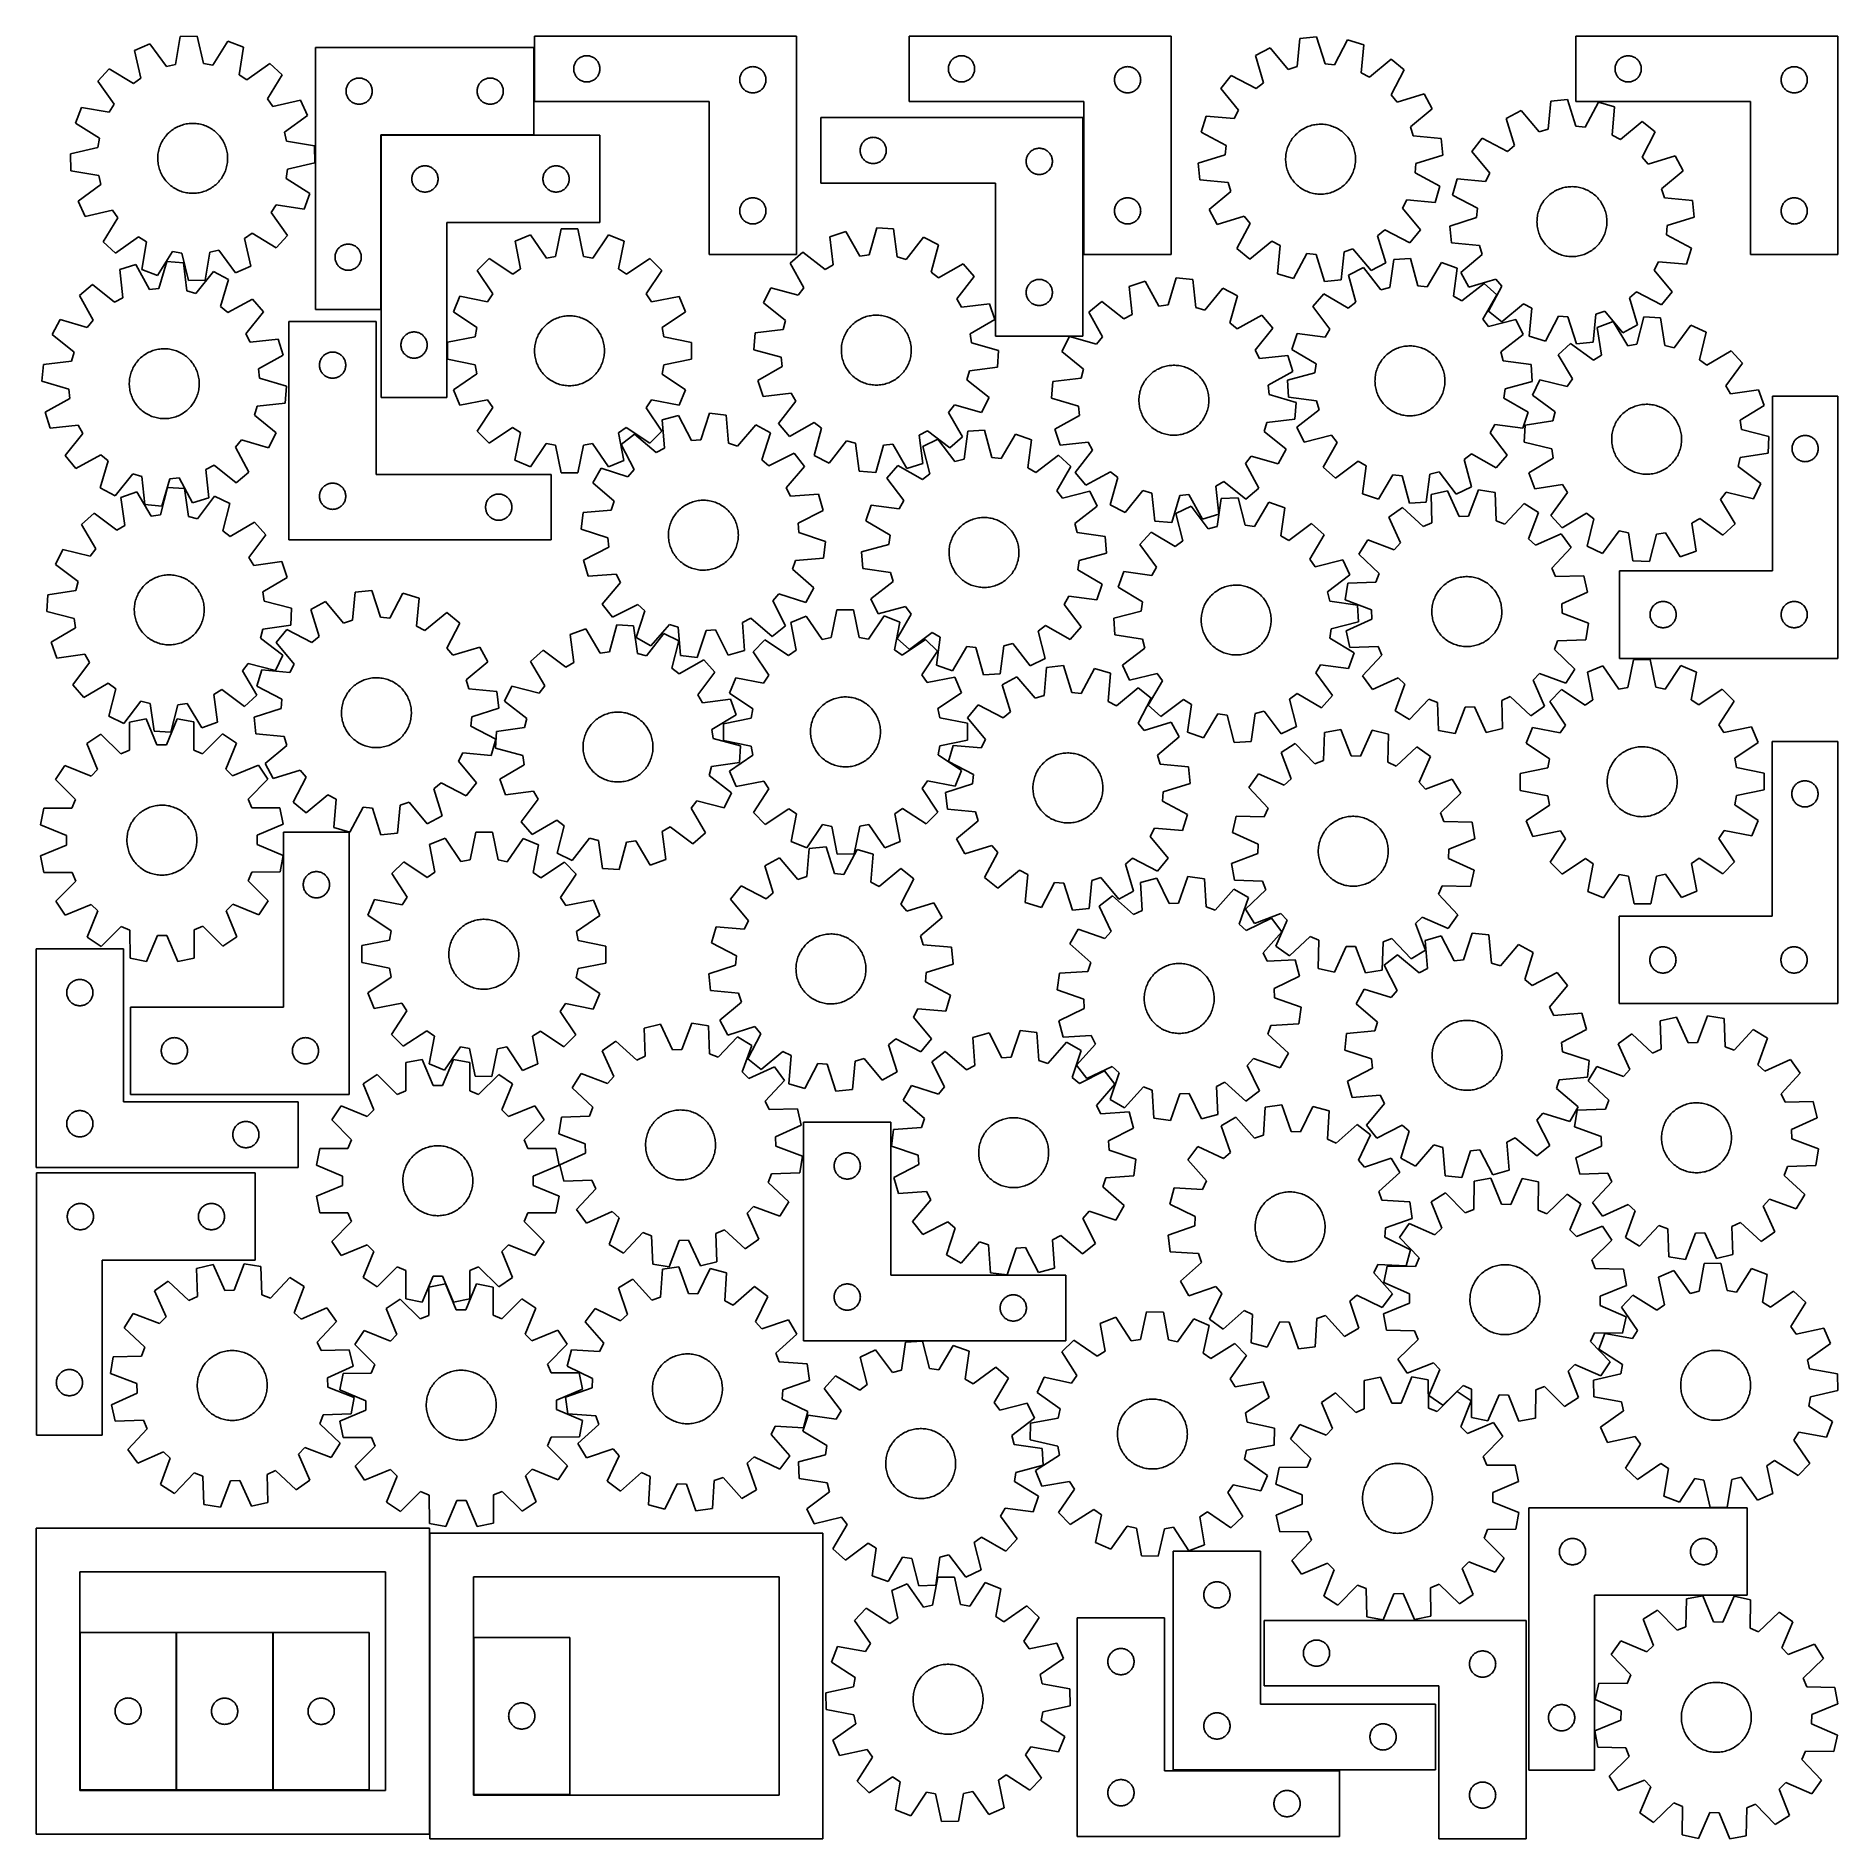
# Model space of a CAD drawing. Header units: millimetres. Extents: x 7 to 1243, y 7 to 1244.
import ezdxf

# ---------------------------------------------------------------- set-up
doc = ezdxf.new("R2010")
doc.units = ezdxf.units.MM
doc.layers.add('CUT', color=7, linetype='CONTINUOUS', true_color=0x000000)

msp = doc.modelspace()

# ---------------------------------------------------------------- linework, layer by layer
at = {"layer": 'CUT'}
for p, q in [((84.681606, 1238.920337), (74.175545, 1234.15503)), ((96.028427, 1223.213903), (84.681606, 1238.920337)), ((105.504274, 1243.784297), (102.289704, 1224.676473)), ((117.034213, 1244.166372), (105.504274, 1243.784297)), ((121.506717, 1225.313278), (117.034213, 1244.166372)), ((138.133206, 1240.691595), (127.851083, 1224.26843)), ((148.931694, 1236.632269), (138.133206, 1240.691595)), ((528.57757, 1244.154852), (348.57757, 1244.154852)), ((348.57757, 1244.154852), (348.57757, 1199.154852)), ((528.57757, 1094.154852), (528.57757, 1244.154852)), ((785.822992, 1244.166327), (605.822992, 1244.166327)), ((605.822992, 1244.166327), (605.822992, 1199.166327)), ((785.822992, 1094.166327), (785.822992, 1244.166327)), ((874.150435, 1242.443675), (872.237313, 1223.162016)), ((885.628026, 1243.605732), (874.150435, 1242.443675)), ((891.367078, 1225.098822), (885.628026, 1243.605732)), ((906.913905, 1241.567852), (897.767639, 1224.486042)), ((917.962516, 1238.249168), (906.913905, 1241.567852)), ((916.182421, 1218.954773), (917.962516, 1238.249168)), ((1243.472796, 1244.136542), (1063.472796, 1244.136542)), ((1063.472796, 1244.136542), (1063.472796, 1199.136542)), ((1243.472796, 1094.136542), (1243.472796, 1244.136542)), ((74.175545, 1234.15503), (78.517917, 1215.271539)), ((127.851083, 1224.26843), (121.506717, 1225.313278)), ((145.848983, 1217.502729), (148.931694, 1236.632269)), ((167.094883, 1225.347758), (151.310566, 1214.109531)), ((175.517949, 1217.465028), (167.094883, 1225.347758)), ((198.285575, 1236.360655), (198.285575, 1056.360655)), ((348.285575, 1236.360655), (198.285575, 1236.360655)), ((348.285575, 1176.360655), (348.285575, 1236.360655)), ((376.262654, 1225.099003), (376.505715, 1225.63545)), ((376.505715, 1225.63545), (376.783341, 1226.154852)), ((376.783341, 1226.154852), (377.094344, 1226.654984)), ((377.094344, 1226.654984), (377.43739, 1227.133705)), ((377.43739, 1227.133705), (377.811012, 1227.588964)), ((377.811012, 1227.588964), (378.213609, 1228.018813)), ((378.213609, 1228.018813), (378.643458, 1228.42141)), ((378.643458, 1228.42141), (379.098717, 1228.795032)), ((379.098717, 1228.795032), (379.577438, 1229.138079)), ((379.577438, 1229.138079), (380.07757, 1229.449081)), ((380.07757, 1229.449081), (380.596972, 1229.726707)), ((380.596972, 1229.726707), (381.133419, 1229.969768)), ((381.133419, 1229.969768), (381.684615, 1230.177223)), ((381.684615, 1230.177223), (382.248199, 1230.348185)), ((382.248199, 1230.348185), (382.821757, 1230.48192)), ((382.821757, 1230.48192), (383.402834, 1230.577856)), ((383.402834, 1230.577856), (383.988942, 1230.635582)), ((383.988942, 1230.635582), (384.57757, 1230.654852)), ((384.57757, 1230.654852), (385.166198, 1230.635582)), ((385.166198, 1230.635582), (385.752306, 1230.577856)), ((385.752306, 1230.577856), (386.333383, 1230.48192)), ((386.333383, 1230.48192), (386.906941, 1230.348185)), ((386.906941, 1230.348185), (387.470525, 1230.177223)), ((387.470525, 1230.177223), (388.021721, 1229.969768)), ((388.021721, 1229.969768), (388.558168, 1229.726707)), ((388.558168, 1229.726707), (389.07757, 1229.449081)), ((389.07757, 1229.449081), (389.577702, 1229.138079)), ((389.577702, 1229.138079), (390.056423, 1228.795032)), ((390.056423, 1228.795032), (390.511682, 1228.42141)), ((390.511682, 1228.42141), (390.941531, 1228.018813)), ((390.941531, 1228.018813), (391.344128, 1227.588964)), ((391.344128, 1227.588964), (391.71775, 1227.133705)), ((391.71775, 1227.133705), (392.060797, 1226.654984)), ((392.060797, 1226.654984), (392.371799, 1226.154852)), ((392.371799, 1226.154852), (392.649425, 1225.63545)), ((392.649425, 1225.63545), (392.892486, 1225.099003)), ((633.508077, 1225.110478), (633.751138, 1225.646925)), ((633.751138, 1225.646925), (634.028764, 1226.166327)), ((634.028764, 1226.166327), (634.339766, 1226.666459)), ((634.339766, 1226.666459), (634.682812, 1227.14518)), ((634.682812, 1227.14518), (635.056434, 1227.600439)), ((635.056434, 1227.600439), (635.459031, 1228.030288)), ((635.459031, 1228.030288), (635.88888, 1228.432885)), ((635.88888, 1228.432885), (636.34414, 1228.806507)), ((636.34414, 1228.806507), (636.82286, 1229.149553)), ((636.82286, 1229.149553), (637.322992, 1229.460555)), ((637.322992, 1229.460555), (637.842394, 1229.738181)), ((637.842394, 1229.738181), (638.378842, 1229.981243)), ((638.378842, 1229.981243), (638.930037, 1230.188698)), ((638.930037, 1230.188698), (639.493621, 1230.359659)), ((639.493621, 1230.359659), (640.06718, 1230.493394)), ((640.06718, 1230.493394), (640.648257, 1230.589331)), ((640.648257, 1230.589331), (641.234364, 1230.647057)), ((641.234364, 1230.647057), (641.822992, 1230.666327)), ((641.822992, 1230.666327), (642.411621, 1230.647057)), ((642.411621, 1230.647057), (642.997728, 1230.589331)), ((642.997728, 1230.589331), (643.578805, 1230.493394)), ((643.578805, 1230.493394), (644.152364, 1230.359659)), ((644.152364, 1230.359659), (644.715948, 1230.188698)), ((644.715948, 1230.188698), (645.267143, 1229.981243)), ((645.267143, 1229.981243), (645.803591, 1229.738181)), ((645.803591, 1229.738181), (646.322992, 1229.460555)), ((646.322992, 1229.460555), (646.823125, 1229.149553)), ((646.823125, 1229.149553), (647.301845, 1228.806507)), ((647.301845, 1228.806507), (647.757105, 1228.432885)), ((647.757105, 1228.432885), (648.186953, 1228.030288)), ((648.186953, 1228.030288), (648.589551, 1227.600439)), ((648.589551, 1227.600439), (648.963173, 1227.14518)), ((648.963173, 1227.14518), (649.306219, 1226.666459)), ((649.306219, 1226.666459), (649.617221, 1226.166327)), ((649.617221, 1226.166327), (649.894847, 1225.646925)), ((649.894847, 1225.646925), (650.137908, 1225.110478)), ((853.704984, 1236.180678), (843.545772, 1230.714793)), ((843.545772, 1230.714793), (849.15705, 1212.168743)), ((866.089464, 1221.278763), (853.704984, 1236.180678)), ((936.848241, 1228.220659), (921.861268, 1215.939249)), ((945.785822, 1220.926475), (936.848241, 1228.220659)), ((1091.15788, 1225.080693), (1091.400941, 1225.61714)), ((1091.400941, 1225.61714), (1091.678567, 1226.136542)), ((1091.678567, 1226.136542), (1091.989569, 1226.636674)), ((1091.989569, 1226.636674), (1092.332616, 1227.115394)), ((1092.332616, 1227.115394), (1092.706237, 1227.570654)), ((1092.706237, 1227.570654), (1093.108835, 1228.000503)), ((1093.108835, 1228.000503), (1093.538683, 1228.4031)), ((1093.538683, 1228.4031), (1093.993943, 1228.776722)), ((1093.993943, 1228.776722), (1094.472664, 1229.119768)), ((1094.472664, 1229.119768), (1094.972796, 1229.43077)), ((1094.972796, 1229.43077), (1095.492197, 1229.708396)), ((1095.492197, 1229.708396), (1096.028645, 1229.951457)), ((1096.028645, 1229.951457), (1096.57984, 1230.158913)), ((1096.57984, 1230.158913), (1097.143424, 1230.329874)), ((1097.143424, 1230.329874), (1097.716983, 1230.463609)), ((1097.716983, 1230.463609), (1098.29806, 1230.559545)), ((1098.29806, 1230.559545), (1098.884167, 1230.617272)), ((1098.884167, 1230.617272), (1099.472796, 1230.636542)), ((1099.472796, 1230.636542), (1100.061424, 1230.617272)), ((1100.061424, 1230.617272), (1100.647531, 1230.559545)), ((1100.647531, 1230.559545), (1101.228609, 1230.463609)), ((1101.228609, 1230.463609), (1101.802167, 1230.329874)), ((1101.802167, 1230.329874), (1102.365751, 1230.158913)), ((1102.365751, 1230.158913), (1102.916947, 1229.951457)), ((1102.916947, 1229.951457), (1103.453394, 1229.708396)), ((1103.453394, 1229.708396), (1103.972796, 1229.43077)), ((1103.972796, 1229.43077), (1104.472928, 1229.119768)), ((1104.472928, 1229.119768), (1104.951648, 1228.776722)), ((1104.951648, 1228.776722), (1105.406908, 1228.4031)), ((1105.406908, 1228.4031), (1105.836757, 1228.000503)), ((1105.836757, 1228.000503), (1106.239354, 1227.570654)), ((1106.239354, 1227.570654), (1106.612976, 1227.115394)), ((1106.612976, 1227.115394), (1106.956022, 1226.636674)), ((1106.956022, 1226.636674), (1107.267024, 1226.136542)), ((1107.267024, 1226.136542), (1107.54465, 1225.61714)), ((1107.54465, 1225.61714), (1107.787711, 1225.080693)), ((56.799265, 1221.692827), (48.916535, 1213.269761)), ((48.916535, 1213.269761), (60.154763, 1197.485445)), ((73.292953, 1211.524214), (56.799265, 1221.692827)), ((78.517917, 1215.271539), (73.292953, 1211.524214)), ((102.289704, 1224.676473), (96.028427, 1223.213903)), ((151.310566, 1214.109531), (145.848983, 1217.502729)), ((165.349336, 1200.97134), (175.517949, 1217.465028)), ((221.921614, 1212.724616), (222.351462, 1213.127213)), ((222.351462, 1213.127213), (222.806722, 1213.500835)), ((222.806722, 1213.500835), (223.285443, 1213.843882)), ((223.285443, 1213.843882), (223.785575, 1214.154884)), ((223.785575, 1214.154884), (224.304977, 1214.43251)), ((224.304977, 1214.43251), (224.841424, 1214.675571)), ((224.841424, 1214.675571), (225.39262, 1214.883026)), ((225.39262, 1214.883026), (225.956203, 1215.053988)), ((225.956203, 1215.053988), (226.529762, 1215.187723)), ((226.529762, 1215.187723), (227.110839, 1215.283659)), ((227.110839, 1215.283659), (227.696947, 1215.341385)), ((227.696947, 1215.341385), (228.285575, 1215.360655)), ((228.285575, 1215.360655), (228.874203, 1215.341385)), ((228.874203, 1215.341385), (229.46031, 1215.283659)), ((229.46031, 1215.283659), (230.041388, 1215.187723)), ((230.041388, 1215.187723), (230.614946, 1215.053988)), ((230.614946, 1215.053988), (231.17853, 1214.883026)), ((231.17853, 1214.883026), (231.729726, 1214.675571)), ((231.729726, 1214.675571), (232.266173, 1214.43251)), ((232.266173, 1214.43251), (232.785575, 1214.154884)), ((232.785575, 1214.154884), (233.285707, 1213.843882)), ((233.285707, 1213.843882), (233.764428, 1213.500835)), ((233.764428, 1213.500835), (234.219687, 1213.127213)), ((234.219687, 1213.127213), (234.649536, 1212.724616)), ((311.921614, 1212.724616), (312.351462, 1213.127213)), ((312.351462, 1213.127213), (312.806722, 1213.500835)), ((312.806722, 1213.500835), (313.285443, 1213.843882)), ((313.285443, 1213.843882), (313.785575, 1214.154884)), ((313.785575, 1214.154884), (314.304977, 1214.43251)), ((314.304977, 1214.43251), (314.841424, 1214.675571)), ((314.841424, 1214.675571), (315.39262, 1214.883026)), ((315.39262, 1214.883026), (315.956203, 1215.053988)), ((315.956203, 1215.053988), (316.529762, 1215.187723)), ((316.529762, 1215.187723), (317.110839, 1215.283659)), ((317.110839, 1215.283659), (317.696947, 1215.341385)), ((317.696947, 1215.341385), (318.285575, 1215.360655)), ((318.285575, 1215.360655), (318.874203, 1215.341385)), ((318.874203, 1215.341385), (319.46031, 1215.283659)), ((319.46031, 1215.283659), (320.041388, 1215.187723)), ((320.041388, 1215.187723), (320.614946, 1215.053988)), ((320.614946, 1215.053988), (321.17853, 1214.883026)), ((321.17853, 1214.883026), (321.729726, 1214.675571)), ((321.729726, 1214.675571), (322.266173, 1214.43251)), ((322.266173, 1214.43251), (322.785575, 1214.154884)), ((322.785575, 1214.154884), (323.285707, 1213.843882)), ((323.285707, 1213.843882), (323.764428, 1213.500835)), ((323.764428, 1213.500835), (324.219687, 1213.127213)), ((324.219687, 1213.127213), (324.649536, 1212.724616)), ((375.57757, 1221.654852), (375.59684, 1222.24348)), ((375.59684, 1221.066224), (375.57757, 1221.654852)), ((375.59684, 1222.24348), (375.654566, 1222.829588)), ((375.654566, 1220.480116), (375.59684, 1221.066224)), ((375.654566, 1222.829588), (375.750503, 1223.410665)), ((375.750503, 1219.899039), (375.654566, 1220.480116)), ((375.750503, 1223.410665), (375.884238, 1223.984224)), ((375.884238, 1219.325481), (375.750503, 1219.899039)), ((375.884238, 1223.984224), (376.055199, 1224.547807)), ((376.055199, 1218.761897), (375.884238, 1219.325481)), ((376.055199, 1224.547807), (376.262654, 1225.099003)), ((376.262654, 1218.210701), (376.055199, 1218.761897)), ((376.505715, 1217.674254), (376.262654, 1218.210701)), ((376.783341, 1217.154852), (376.505715, 1217.674254)), ((377.094344, 1216.65472), (376.783341, 1217.154852)), ((377.43739, 1216.175999), (377.094344, 1216.65472)), ((377.811012, 1215.72074), (377.43739, 1216.175999)), ((378.213609, 1215.290891), (377.811012, 1215.72074)), ((378.643458, 1214.888294), (378.213609, 1215.290891)), ((379.098717, 1214.514672), (378.643458, 1214.888294)), ((379.577438, 1214.171626), (379.098717, 1214.514672)), ((380.07757, 1213.860624), (379.577438, 1214.171626)), ((380.596972, 1213.582997), (380.07757, 1213.860624)), ((381.133419, 1213.339936), (380.596972, 1213.582997)), ((381.684615, 1213.132481), (381.133419, 1213.339936)), ((382.248199, 1212.96152), (381.684615, 1213.132481)), ((382.821757, 1212.827785), (382.248199, 1212.96152)), ((386.906941, 1212.96152), (386.333383, 1212.827785)), ((387.470525, 1213.132481), (386.906941, 1212.96152)), ((388.021721, 1213.339936), (387.470525, 1213.132481)), ((388.558168, 1213.582997), (388.021721, 1213.339936)), ((389.07757, 1213.860624), (388.558168, 1213.582997)), ((389.577702, 1214.171626), (389.07757, 1213.860624)), ((390.056423, 1214.514672), (389.577702, 1214.171626)), ((390.511682, 1214.888294), (390.056423, 1214.514672)), ((390.941531, 1215.290891), (390.511682, 1214.888294)), ((391.344128, 1215.72074), (390.941531, 1215.290891)), ((391.71775, 1216.175999), (391.344128, 1215.72074)), ((392.060797, 1216.65472), (391.71775, 1216.175999)), ((392.371799, 1217.154852), (392.060797, 1216.65472)), ((392.649425, 1217.674254), (392.371799, 1217.154852)), ((392.892486, 1218.210701), (392.649425, 1217.674254)), ((392.892486, 1225.099003), (393.099941, 1224.547807)), ((393.099941, 1218.761897), (392.892486, 1218.210701)), ((393.099941, 1224.547807), (393.270903, 1223.984224)), ((393.270903, 1219.325481), (393.099941, 1218.761897)), ((393.270903, 1223.984224), (393.404638, 1223.410665)), ((393.404638, 1219.899039), (393.270903, 1219.325481)), ((393.404638, 1223.410665), (393.500574, 1222.829588)), ((393.500574, 1220.480116), (393.404638, 1219.899039)), ((393.500574, 1222.829588), (393.5583, 1222.24348)), ((393.5583, 1221.066224), (393.500574, 1220.480116)), ((393.5583, 1222.24348), (393.57757, 1221.654852)), ((393.57757, 1221.654852), (393.5583, 1221.066224)), ((489.57757, 1214.154852), (489.59684, 1214.74348)), ((489.59684, 1213.566224), (489.57757, 1214.154852)), ((489.59684, 1214.74348), (489.654566, 1215.329588)), ((489.654566, 1212.980116), (489.59684, 1213.566224)), ((489.654566, 1215.329588), (489.750503, 1215.910665)), ((489.750503, 1212.399039), (489.654566, 1212.980116)), ((489.750503, 1215.910665), (489.884238, 1216.484224)), ((489.884238, 1216.484224), (490.055199, 1217.047807)), ((490.055199, 1217.047807), (490.262654, 1217.599003)), ((490.262654, 1217.599003), (490.505715, 1218.13545)), ((490.505715, 1218.13545), (490.783341, 1218.654852)), ((490.783341, 1218.654852), (491.094344, 1219.154984)), ((491.094344, 1219.154984), (491.43739, 1219.633705)), ((491.43739, 1219.633705), (491.811012, 1220.088964)), ((491.811012, 1220.088964), (492.213609, 1220.518813)), ((492.213609, 1220.518813), (492.643458, 1220.92141)), ((492.643458, 1220.92141), (493.098717, 1221.295032)), ((493.098717, 1221.295032), (493.577438, 1221.638079)), ((493.577438, 1221.638079), (494.07757, 1221.949081)), ((494.07757, 1221.949081), (494.596972, 1222.226707)), ((494.596972, 1222.226707), (495.133419, 1222.469768)), ((495.133419, 1222.469768), (495.684615, 1222.677223)), ((495.684615, 1222.677223), (496.248199, 1222.848185)), ((496.248199, 1222.848185), (496.821757, 1222.98192)), ((496.821757, 1222.98192), (497.402834, 1223.077856)), ((497.402834, 1223.077856), (497.988942, 1223.135582)), ((497.988942, 1223.135582), (498.57757, 1223.154852)), ((498.57757, 1223.154852), (499.166198, 1223.135582)), ((499.166198, 1223.135582), (499.752306, 1223.077856)), ((499.752306, 1223.077856), (500.333383, 1222.98192)), ((500.333383, 1222.98192), (500.906941, 1222.848185)), ((500.906941, 1222.848185), (501.470525, 1222.677223)), ((501.470525, 1222.677223), (502.021721, 1222.469768)), ((502.021721, 1222.469768), (502.558168, 1222.226707)), ((502.558168, 1222.226707), (503.07757, 1221.949081)), ((503.07757, 1221.949081), (503.577702, 1221.638079)), ((503.577702, 1221.638079), (504.056423, 1221.295032)), ((504.056423, 1221.295032), (504.511682, 1220.92141)), ((504.511682, 1220.92141), (504.941531, 1220.518813)), ((504.941531, 1220.518813), (505.344128, 1220.088964)), ((505.344128, 1220.088964), (505.71775, 1219.633705)), ((505.71775, 1219.633705), (506.060797, 1219.154984)), ((506.060797, 1219.154984), (506.371799, 1218.654852)), ((506.371799, 1218.654852), (506.649425, 1218.13545)), ((506.649425, 1218.13545), (506.892486, 1217.599003)), ((506.892486, 1217.599003), (507.099941, 1217.047807)), ((507.099941, 1217.047807), (507.270903, 1216.484224)), ((507.270903, 1216.484224), (507.404638, 1215.910665)), ((507.404638, 1215.910665), (507.500574, 1215.329588)), ((507.500574, 1212.980116), (507.404638, 1212.399039)), ((507.500574, 1215.329588), (507.5583, 1214.74348)), ((507.5583, 1213.566224), (507.500574, 1212.980116)), ((507.5583, 1214.74348), (507.57757, 1214.154852)), ((507.57757, 1214.154852), (507.5583, 1213.566224)), ((632.822992, 1221.666327), (632.842262, 1222.254955)), ((632.842262, 1221.077699), (632.822992, 1221.666327)), ((632.842262, 1222.254955), (632.899989, 1222.841062)), ((632.899989, 1220.491591), (632.842262, 1221.077699)), ((632.899989, 1222.841062), (632.995925, 1223.42214)), ((632.995925, 1219.910514), (632.899989, 1220.491591)), ((632.995925, 1223.42214), (633.12966, 1223.995698)), ((633.12966, 1219.336955), (632.995925, 1219.910514)), ((633.12966, 1223.995698), (633.300621, 1224.559282)), ((633.300621, 1218.773372), (633.12966, 1219.336955)), ((633.300621, 1224.559282), (633.508077, 1225.110478)), ((633.508077, 1218.222176), (633.300621, 1218.773372)), ((633.751138, 1217.685729), (633.508077, 1218.222176)), ((634.028764, 1217.166327), (633.751138, 1217.685729)), ((634.339766, 1216.666195), (634.028764, 1217.166327)), ((634.682812, 1216.187474), (634.339766, 1216.666195)), ((635.056434, 1215.732214), (634.682812, 1216.187474)), ((635.459031, 1215.302366), (635.056434, 1215.732214)), ((635.88888, 1214.899769), (635.459031, 1215.302366)), ((636.34414, 1214.526147), (635.88888, 1214.899769)), ((636.82286, 1214.1831), (636.34414, 1214.526147)), ((637.322992, 1213.872098), (636.82286, 1214.1831)), ((637.842394, 1213.594472), (637.322992, 1213.872098)), ((638.378842, 1213.351411), (637.842394, 1213.594472)), ((638.930037, 1213.143956), (638.378842, 1213.351411)), ((639.493621, 1212.972994), (638.930037, 1213.143956)), ((640.06718, 1212.839259), (639.493621, 1212.972994)), ((644.152364, 1212.972994), (643.578805, 1212.839259)), ((644.715948, 1213.143956), (644.152364, 1212.972994)), ((645.267143, 1213.351411), (644.715948, 1213.143956)), ((645.803591, 1213.594472), (645.267143, 1213.351411)), ((646.322992, 1213.872098), (645.803591, 1213.594472)), ((646.823125, 1214.1831), (646.322992, 1213.872098)), ((647.301845, 1214.526147), (646.823125, 1214.1831)), ((647.757105, 1214.899769), (647.301845, 1214.526147)), ((648.186953, 1215.302366), (647.757105, 1214.899769)), ((648.589551, 1215.732214), (648.186953, 1215.302366)), ((648.963173, 1216.187474), (648.589551, 1215.732214)), ((649.306219, 1216.666195), (648.963173, 1216.187474)), ((649.617221, 1217.166327), (649.306219, 1216.666195)), ((649.894847, 1217.685729), (649.617221, 1217.166327)), ((650.137908, 1218.222176), (649.894847, 1217.685729)), ((650.137908, 1225.110478), (650.345364, 1224.559282)), ((650.345364, 1218.773372), (650.137908, 1218.222176)), ((650.345364, 1224.559282), (650.516325, 1223.995698)), ((650.516325, 1219.336955), (650.345364, 1218.773372)), ((650.516325, 1223.995698), (650.65006, 1223.42214)), ((650.65006, 1219.910514), (650.516325, 1219.336955)), ((650.65006, 1223.42214), (650.745996, 1222.841062)), ((650.745996, 1220.491591), (650.65006, 1219.910514)), ((650.745996, 1222.841062), (650.803723, 1222.254955)), ((650.803723, 1221.077699), (650.745996, 1220.491591)), ((650.803723, 1222.254955), (650.822992, 1221.666327)), ((650.822992, 1221.666327), (650.803723, 1221.077699)), ((746.822992, 1214.166327), (746.842262, 1214.754955)), ((746.842262, 1213.577699), (746.822992, 1214.166327)), ((746.842262, 1214.754955), (746.899989, 1215.341062)), ((746.899989, 1212.991591), (746.842262, 1213.577699)), ((746.899989, 1215.341062), (746.995925, 1215.92214)), ((746.995925, 1212.410514), (746.899989, 1212.991591)), ((746.995925, 1215.92214), (747.12966, 1216.495698)), ((747.12966, 1216.495698), (747.300621, 1217.059282)), ((747.300621, 1217.059282), (747.508077, 1217.610478)), ((747.508077, 1217.610478), (747.751138, 1218.146925)), ((747.751138, 1218.146925), (748.028764, 1218.666327)), ((748.028764, 1218.666327), (748.339766, 1219.166459)), ((748.339766, 1219.166459), (748.682812, 1219.64518)), ((748.682812, 1219.64518), (749.056434, 1220.100439)), ((749.056434, 1220.100439), (749.459031, 1220.530288)), ((749.459031, 1220.530288), (749.88888, 1220.932885)), ((749.88888, 1220.932885), (750.34414, 1221.306507)), ((750.34414, 1221.306507), (750.82286, 1221.649553)), ((750.82286, 1221.649553), (751.322992, 1221.960555)), ((751.322992, 1221.960555), (751.842394, 1222.238181)), ((751.842394, 1222.238181), (752.378842, 1222.481243)), ((752.378842, 1222.481243), (752.930037, 1222.688698)), ((752.930037, 1222.688698), (753.493621, 1222.859659)), ((753.493621, 1222.859659), (754.06718, 1222.993394)), ((754.06718, 1222.993394), (754.648257, 1223.089331)), ((754.648257, 1223.089331), (755.234364, 1223.147057)), ((755.234364, 1223.147057), (755.822992, 1223.166327)), ((755.822992, 1223.166327), (756.411621, 1223.147057)), ((756.411621, 1223.147057), (756.997728, 1223.089331)), ((756.997728, 1223.089331), (757.578805, 1222.993394)), ((757.578805, 1222.993394), (758.152364, 1222.859659)), ((758.152364, 1222.859659), (758.715948, 1222.688698)), ((758.715948, 1222.688698), (759.267143, 1222.481243)), ((759.267143, 1222.481243), (759.803591, 1222.238181)), ((759.803591, 1222.238181), (760.322992, 1221.960555)), ((760.322992, 1221.960555), (760.823125, 1221.649553)), ((760.823125, 1221.649553), (761.301845, 1221.306507)), ((761.301845, 1221.306507), (761.757105, 1220.932885)), ((761.757105, 1220.932885), (762.186953, 1220.530288)), ((762.186953, 1220.530288), (762.589551, 1220.100439)), ((762.589551, 1220.100439), (762.963173, 1219.64518)), ((762.963173, 1219.64518), (763.306219, 1219.166459)), ((763.306219, 1219.166459), (763.617221, 1218.666327)), ((763.617221, 1218.666327), (763.894847, 1218.146925)), ((763.894847, 1218.146925), (764.137908, 1217.610478)), ((764.137908, 1217.610478), (764.345364, 1217.059282)), ((764.345364, 1217.059282), (764.516325, 1216.495698)), ((764.516325, 1216.495698), (764.65006, 1215.92214)), ((764.65006, 1215.92214), (764.745996, 1215.341062)), ((764.745996, 1212.991591), (764.65006, 1212.410514)), ((764.745996, 1215.341062), (764.803723, 1214.754955)), ((764.803723, 1213.577699), (764.745996, 1212.991591)), ((764.803723, 1214.754955), (764.822992, 1214.166327)), ((764.822992, 1214.166327), (764.803723, 1213.577699)), ((827.053384, 1217.104403), (819.7592, 1208.166822)), ((844.197868, 1208.076164), (827.053384, 1217.104403)), ((872.237313, 1223.162016), (866.089464, 1221.278763)), ((897.767639, 1224.486042), (891.367078, 1225.098822)), ((921.861268, 1215.939249), (916.182421, 1218.954773)), ((936.757583, 1203.781992), (945.785822, 1220.926475)), ((1090.472796, 1221.636542), (1090.492065, 1222.22517)), ((1090.492065, 1221.047913), (1090.472796, 1221.636542)), ((1090.492065, 1222.22517), (1090.549792, 1222.811277)), ((1090.549792, 1220.461806), (1090.492065, 1221.047913)), ((1090.549792, 1222.811277), (1090.645728, 1223.392355)), ((1090.645728, 1219.880729), (1090.549792, 1220.461806)), ((1090.645728, 1223.392355), (1090.779463, 1223.965913)), ((1090.779463, 1219.30717), (1090.645728, 1219.880729)), ((1090.779463, 1223.965913), (1090.950424, 1224.529497)), ((1090.950424, 1218.743586), (1090.779463, 1219.30717)), ((1090.950424, 1224.529497), (1091.15788, 1225.080693)), ((1091.15788, 1218.192391), (1090.950424, 1218.743586)), ((1091.400941, 1217.655943), (1091.15788, 1218.192391)), ((1091.678567, 1217.136542), (1091.400941, 1217.655943)), ((1091.989569, 1216.63641), (1091.678567, 1217.136542)), ((1092.332616, 1216.157689), (1091.989569, 1216.63641)), ((1092.706237, 1215.702429), (1092.332616, 1216.157689)), ((1093.108835, 1215.272581), (1092.706237, 1215.702429)), ((1093.538683, 1214.869983), (1093.108835, 1215.272581)), ((1093.993943, 1214.496362), (1093.538683, 1214.869983)), ((1094.472664, 1214.153315), (1093.993943, 1214.496362)), ((1094.972796, 1213.842313), (1094.472664, 1214.153315)), ((1095.492197, 1213.564687), (1094.972796, 1213.842313)), ((1096.028645, 1213.321626), (1095.492197, 1213.564687)), ((1096.57984, 1213.11417), (1096.028645, 1213.321626)), ((1097.143424, 1212.943209), (1096.57984, 1213.11417)), ((1097.716983, 1212.809474), (1097.143424, 1212.943209)), ((1101.802167, 1212.943209), (1101.228609, 1212.809474)), ((1102.365751, 1213.11417), (1101.802167, 1212.943209)), ((1102.916947, 1213.321626), (1102.365751, 1213.11417)), ((1103.453394, 1213.564687), (1102.916947, 1213.321626)), ((1103.972796, 1213.842313), (1103.453394, 1213.564687)), ((1104.472928, 1214.153315), (1103.972796, 1213.842313)), ((1104.951648, 1214.496362), (1104.472928, 1214.153315)), ((1105.406908, 1214.869983), (1104.951648, 1214.496362)), ((1105.836757, 1215.272581), (1105.406908, 1214.869983)), ((1106.239354, 1215.702429), (1105.836757, 1215.272581)), ((1106.612976, 1216.157689), (1106.239354, 1215.702429)), ((1106.956022, 1216.63641), (1106.612976, 1216.157689)), ((1107.267024, 1217.136542), (1106.956022, 1216.63641)), ((1107.54465, 1217.655943), (1107.267024, 1217.136542)), ((1107.787711, 1218.192391), (1107.54465, 1217.655943)), ((1107.787711, 1225.080693), (1107.995167, 1224.529497)), ((1107.995167, 1218.743586), (1107.787711, 1218.192391)), ((1107.995167, 1224.529497), (1108.166128, 1223.965913)), ((1108.166128, 1219.30717), (1107.995167, 1218.743586)), ((1108.166128, 1223.965913), (1108.299863, 1223.392355)), ((1108.299863, 1219.880729), (1108.166128, 1219.30717)), ((1108.299863, 1223.392355), (1108.395799, 1222.811277)), ((1108.395799, 1220.461806), (1108.299863, 1219.880729)), ((1108.395799, 1222.811277), (1108.453526, 1222.22517)), ((1108.453526, 1221.047913), (1108.395799, 1220.461806)), ((1108.453526, 1222.22517), (1108.472796, 1221.636542)), ((1108.472796, 1221.636542), (1108.453526, 1221.047913)), ((1204.472796, 1214.136542), (1204.492065, 1214.72517)), ((1204.492065, 1213.547913), (1204.472796, 1214.136542)), ((1204.492065, 1214.72517), (1204.549792, 1215.311277)), ((1204.549792, 1212.961806), (1204.492065, 1213.547913)), ((1204.549792, 1215.311277), (1204.645728, 1215.892355)), ((1204.645728, 1212.380729), (1204.549792, 1212.961806)), ((1204.645728, 1215.892355), (1204.779463, 1216.465913)), ((1204.779463, 1216.465913), (1204.950424, 1217.029497)), ((1204.950424, 1217.029497), (1205.15788, 1217.580693)), ((1205.15788, 1217.580693), (1205.400941, 1218.11714)), ((1205.400941, 1218.11714), (1205.678567, 1218.636542)), ((1205.678567, 1218.636542), (1205.989569, 1219.136674)), ((1205.989569, 1219.136674), (1206.332616, 1219.615394)), ((1206.332616, 1219.615394), (1206.706237, 1220.070654)), ((1206.706237, 1220.070654), (1207.108835, 1220.500503)), ((1207.108835, 1220.500503), (1207.538683, 1220.9031)), ((1207.538683, 1220.9031), (1207.993943, 1221.276722)), ((1207.993943, 1221.276722), (1208.472664, 1221.619768)), ((1208.472664, 1221.619768), (1208.972796, 1221.93077)), ((1208.972796, 1221.93077), (1209.492197, 1222.208396)), ((1209.492197, 1222.208396), (1210.028645, 1222.451457)), ((1210.028645, 1222.451457), (1210.57984, 1222.658913)), ((1210.57984, 1222.658913), (1211.143424, 1222.829874)), ((1211.143424, 1222.829874), (1211.716983, 1222.963609)), ((1211.716983, 1222.963609), (1212.29806, 1223.059545)), ((1212.29806, 1223.059545), (1212.884167, 1223.117272)), ((1212.884167, 1223.117272), (1213.472796, 1223.136542)), ((1213.472796, 1223.136542), (1214.061424, 1223.117272)), ((1214.061424, 1223.117272), (1214.647531, 1223.059545)), ((1214.647531, 1223.059545), (1215.228609, 1222.963609)), ((1215.228609, 1222.963609), (1215.802167, 1222.829874)), ((1215.802167, 1222.829874), (1216.365751, 1222.658913)), ((1216.365751, 1222.658913), (1216.916947, 1222.451457)), ((1216.916947, 1222.451457), (1217.453394, 1222.208396)), ((1217.453394, 1222.208396), (1217.972796, 1221.93077)), ((1217.972796, 1221.93077), (1218.472928, 1221.619768)), ((1218.472928, 1221.619768), (1218.951648, 1221.276722)), ((1218.951648, 1221.276722), (1219.406908, 1220.9031)), ((1219.406908, 1220.9031), (1219.836757, 1220.500503)), ((1219.836757, 1220.500503), (1220.239354, 1220.070654)), ((1220.239354, 1220.070654), (1220.612976, 1219.615394)), ((1220.612976, 1219.615394), (1220.956022, 1219.136674)), ((1220.956022, 1219.136674), (1221.267024, 1218.636542)), ((1221.267024, 1218.636542), (1221.54465, 1218.11714)), ((1221.54465, 1218.11714), (1221.787711, 1217.580693)), ((1221.787711, 1217.580693), (1221.995167, 1217.029497)), ((1221.995167, 1217.029497), (1222.166128, 1216.465913)), ((1222.166128, 1216.465913), (1222.299863, 1215.892355)), ((1222.299863, 1215.892355), (1222.395799, 1215.311277)), ((1222.395799, 1212.961806), (1222.299863, 1212.380729)), ((1222.395799, 1215.311277), (1222.453526, 1214.72517)), ((1222.453526, 1213.547913), (1222.395799, 1212.961806)), ((1222.453526, 1214.72517), (1222.472796, 1214.136542)), ((1222.472796, 1214.136542), (1222.453526, 1213.547913)), ((169.096661, 1195.746376), (165.349336, 1200.97134)), ((219.285575, 1206.360655), (219.304844, 1206.949283)), ((219.304844, 1205.772027), (219.285575, 1206.360655)), ((219.304844, 1206.949283), (219.362571, 1207.535391)), ((219.362571, 1205.185919), (219.304844, 1205.772027)), ((219.362571, 1207.535391), (219.458507, 1208.116468)), ((219.458507, 1204.604842), (219.362571, 1205.185919)), ((219.458507, 1208.116468), (219.592242, 1208.690026)), ((219.592242, 1204.031284), (219.458507, 1204.604842)), ((219.592242, 1208.690026), (219.763204, 1209.25361)), ((219.763204, 1203.4677), (219.592242, 1204.031284)), ((219.763204, 1209.25361), (219.970659, 1209.804806)), ((219.970659, 1202.916504), (219.763204, 1203.4677)), ((219.970659, 1209.804806), (220.21372, 1210.341253)), ((220.21372, 1202.380057), (219.970659, 1202.916504)), ((220.21372, 1210.341253), (220.491346, 1210.860655)), ((220.491346, 1201.860655), (220.21372, 1202.380057)), ((220.491346, 1210.860655), (220.802348, 1211.360787)), ((220.802348, 1201.360523), (220.491346, 1201.860655)), ((220.802348, 1211.360787), (221.145395, 1211.839508)), ((221.145395, 1200.881802), (220.802348, 1201.360523)), ((221.145395, 1211.839508), (221.519016, 1212.294767)), ((221.519016, 1200.426543), (221.145395, 1200.881802)), ((221.519016, 1212.294767), (221.921614, 1212.724616)), ((234.649536, 1212.724616), (235.052133, 1212.294767)), ((235.052133, 1212.294767), (235.425755, 1211.839508)), ((235.425755, 1200.881802), (235.052133, 1200.426543)), ((235.425755, 1211.839508), (235.768801, 1211.360787)), ((235.768801, 1201.360523), (235.425755, 1200.881802)), ((235.768801, 1211.360787), (236.079803, 1210.860655)), ((236.079803, 1201.860655), (235.768801, 1201.360523)), ((236.079803, 1210.860655), (236.357429, 1210.341253)), ((236.357429, 1202.380057), (236.079803, 1201.860655)), ((236.357429, 1210.341253), (236.600491, 1209.804806)), ((236.600491, 1202.916504), (236.357429, 1202.380057)), ((236.600491, 1209.804806), (236.807946, 1209.25361)), ((236.807946, 1203.4677), (236.600491, 1202.916504)), ((236.807946, 1209.25361), (236.978907, 1208.690026)), ((236.978907, 1204.031284), (236.807946, 1203.4677)), ((236.978907, 1208.690026), (237.112642, 1208.116468)), ((237.112642, 1204.604842), (236.978907, 1204.031284)), ((237.112642, 1208.116468), (237.208578, 1207.535391)), ((237.208578, 1205.185919), (237.112642, 1204.604842)), ((237.208578, 1207.535391), (237.266305, 1206.949283)), ((237.266305, 1205.772027), (237.208578, 1205.185919)), ((237.266305, 1206.949283), (237.285575, 1206.360655)), ((237.285575, 1206.360655), (237.266305, 1205.772027)), ((309.285575, 1206.360655), (309.304844, 1206.949283)), ((309.304844, 1205.772027), (309.285575, 1206.360655)), ((309.304844, 1206.949283), (309.362571, 1207.535391)), ((309.362571, 1205.185919), (309.304844, 1205.772027)), ((309.362571, 1207.535391), (309.458507, 1208.116468)), ((309.458507, 1204.604842), (309.362571, 1205.185919)), ((309.458507, 1208.116468), (309.592242, 1208.690026)), ((309.592242, 1204.031284), (309.458507, 1204.604842)), ((309.592242, 1208.690026), (309.763204, 1209.25361)), ((309.763204, 1203.4677), (309.592242, 1204.031284)), ((309.763204, 1209.25361), (309.970659, 1209.804806)), ((309.970659, 1202.916504), (309.763204, 1203.4677)), ((309.970659, 1209.804806), (310.21372, 1210.341253)), ((310.21372, 1202.380057), (309.970659, 1202.916504)), ((310.21372, 1210.341253), (310.491346, 1210.860655)), ((310.491346, 1201.860655), (310.21372, 1202.380057)), ((310.491346, 1210.860655), (310.802348, 1211.360787)), ((310.802348, 1201.360523), (310.491346, 1201.860655)), ((310.802348, 1211.360787), (311.145395, 1211.839508)), ((311.145395, 1200.881802), (310.802348, 1201.360523)), ((311.145395, 1211.839508), (311.519016, 1212.294767)), ((311.519016, 1200.426543), (311.145395, 1200.881802)), ((311.519016, 1212.294767), (311.921614, 1212.724616)), ((324.649536, 1212.724616), (325.052133, 1212.294767)), ((325.052133, 1212.294767), (325.425755, 1211.839508)), ((325.425755, 1200.881802), (325.052133, 1200.426543)), ((325.425755, 1211.839508), (325.768801, 1211.360787)), ((325.768801, 1201.360523), (325.425755, 1200.881802)), ((325.768801, 1211.360787), (326.079803, 1210.860655)), ((326.079803, 1201.860655), (325.768801, 1201.360523)), ((326.079803, 1210.860655), (326.357429, 1210.341253)), ((326.357429, 1202.380057), (326.079803, 1201.860655)), ((326.357429, 1210.341253), (326.600491, 1209.804806)), ((326.600491, 1202.916504), (326.357429, 1202.380057)), ((326.600491, 1209.804806), (326.807946, 1209.25361)), ((326.807946, 1203.4677), (326.600491, 1202.916504)), ((326.807946, 1209.25361), (326.978907, 1208.690026)), ((326.978907, 1204.031284), (326.807946, 1203.4677)), ((326.978907, 1208.690026), (327.112642, 1208.116468)), ((327.112642, 1204.604842), (326.978907, 1204.031284)), ((327.112642, 1208.116468), (327.208578, 1207.535391)), ((327.208578, 1205.185919), (327.112642, 1204.604842)), ((327.208578, 1207.535391), (327.266305, 1206.949283)), ((327.266305, 1205.772027), (327.208578, 1205.185919)), ((327.266305, 1206.949283), (327.285575, 1206.360655)), ((327.285575, 1206.360655), (327.266305, 1205.772027)), ((383.402834, 1212.731848), (382.821757, 1212.827785)), ((383.988942, 1212.674122), (383.402834, 1212.731848)), ((384.57757, 1212.654852), (383.988942, 1212.674122)), ((385.166198, 1212.674122), (384.57757, 1212.654852)), ((385.752306, 1212.731848), (385.166198, 1212.674122)), ((386.333383, 1212.827785), (385.752306, 1212.731848)), ((489.884238, 1211.825481), (489.750503, 1212.399039)), ((490.055199, 1211.261897), (489.884238, 1211.825481)), ((490.262654, 1210.710701), (490.055199, 1211.261897)), ((490.505715, 1210.174254), (490.262654, 1210.710701)), ((490.783341, 1209.654852), (490.505715, 1210.174254)), ((491.094344, 1209.15472), (490.783341, 1209.654852)), ((491.43739, 1208.675999), (491.094344, 1209.15472)), ((491.811012, 1208.22074), (491.43739, 1208.675999)), ((492.213609, 1207.790891), (491.811012, 1208.22074)), ((492.643458, 1207.388294), (492.213609, 1207.790891)), ((493.098717, 1207.014672), (492.643458, 1207.388294)), ((493.577438, 1206.671626), (493.098717, 1207.014672)), ((494.07757, 1206.360624), (493.577438, 1206.671626)), ((494.596972, 1206.082997), (494.07757, 1206.360624)), ((495.133419, 1205.839936), (494.596972, 1206.082997)), ((495.684615, 1205.632481), (495.133419, 1205.839936)), ((496.248199, 1205.46152), (495.684615, 1205.632481)), ((496.821757, 1205.327785), (496.248199, 1205.46152)), ((497.402834, 1205.231848), (496.821757, 1205.327785)), ((497.988942, 1205.174122), (497.402834, 1205.231848)), ((498.57757, 1205.154852), (497.988942, 1205.174122)), ((499.166198, 1205.174122), (498.57757, 1205.154852)), ((499.752306, 1205.231848), (499.166198, 1205.174122)), ((500.333383, 1205.327785), (499.752306, 1205.231848)), ((500.906941, 1205.46152), (500.333383, 1205.327785)), ((501.470525, 1205.632481), (500.906941, 1205.46152)), ((502.021721, 1205.839936), (501.470525, 1205.632481)), ((502.558168, 1206.082997), (502.021721, 1205.839936)), ((503.07757, 1206.360624), (502.558168, 1206.082997)), ((503.577702, 1206.671626), (503.07757, 1206.360624)), ((504.056423, 1207.014672), (503.577702, 1206.671626)), ((504.511682, 1207.388294), (504.056423, 1207.014672)), ((504.941531, 1207.790891), (504.511682, 1207.388294)), ((505.344128, 1208.22074), (504.941531, 1207.790891)), ((505.71775, 1208.675999), (505.344128, 1208.22074)), ((506.060797, 1209.15472), (505.71775, 1208.675999)), ((506.371799, 1209.654852), (506.060797, 1209.15472)), ((506.649425, 1210.174254), (506.371799, 1209.654852)), ((506.892486, 1210.710701), (506.649425, 1210.174254)), ((507.099941, 1211.261897), (506.892486, 1210.710701)), ((507.270903, 1211.825481), (507.099941, 1211.261897)), ((507.404638, 1212.399039), (507.270903, 1211.825481)), ((640.648257, 1212.743323), (640.06718, 1212.839259)), ((641.234364, 1212.685596), (640.648257, 1212.743323)), ((641.822992, 1212.666327), (641.234364, 1212.685596)), ((642.411621, 1212.685596), (641.822992, 1212.666327)), ((642.997728, 1212.743323), (642.411621, 1212.685596)), ((643.578805, 1212.839259), (642.997728, 1212.743323)), ((747.12966, 1211.836955), (746.995925, 1212.410514)), ((747.300621, 1211.273372), (747.12966, 1211.836955)), ((747.508077, 1210.722176), (747.300621, 1211.273372)), ((747.751138, 1210.185729), (747.508077, 1210.722176)), ((748.028764, 1209.666327), (747.751138, 1210.185729)), ((748.339766, 1209.166195), (748.028764, 1209.666327)), ((748.682812, 1208.687474), (748.339766, 1209.166195)), ((749.056434, 1208.232214), (748.682812, 1208.687474)), ((749.459031, 1207.802366), (749.056434, 1208.232214)), ((749.88888, 1207.399769), (749.459031, 1207.802366)), ((750.34414, 1207.026147), (749.88888, 1207.399769)), ((750.82286, 1206.6831), (750.34414, 1207.026147)), ((751.322992, 1206.372098), (750.82286, 1206.6831)), ((751.842394, 1206.094472), (751.322992, 1206.372098)), ((752.378842, 1205.851411), (751.842394, 1206.094472)), ((752.930037, 1205.643956), (752.378842, 1205.851411)), ((753.493621, 1205.472994), (752.930037, 1205.643956)), ((754.06718, 1205.339259), (753.493621, 1205.472994)), ((754.648257, 1205.243323), (754.06718, 1205.339259)), ((755.234364, 1205.185596), (754.648257, 1205.243323)), ((755.822992, 1205.166327), (755.234364, 1205.185596)), ((756.411621, 1205.185596), (755.822992, 1205.166327)), ((756.997728, 1205.243323), (756.411621, 1205.185596)), ((757.578805, 1205.339259), (756.997728, 1205.243323)), ((758.152364, 1205.472994), (757.578805, 1205.339259)), ((758.715948, 1205.643956), (758.152364, 1205.472994)), ((759.267143, 1205.851411), (758.715948, 1205.643956)), ((759.803591, 1206.094472), (759.267143, 1205.851411)), ((760.322992, 1206.372098), (759.803591, 1206.094472)), ((760.823125, 1206.6831), (760.322992, 1206.372098)), ((761.301845, 1207.026147), (760.823125, 1206.6831)), ((761.757105, 1207.399769), (761.301845, 1207.026147)), ((762.186953, 1207.802366), (761.757105, 1207.399769)), ((762.589551, 1208.232214), (762.186953, 1207.802366)), ((762.963173, 1208.687474), (762.589551, 1208.232214)), ((763.306219, 1209.166195), (762.963173, 1208.687474)), ((763.617221, 1209.666327), (763.306219, 1209.166195)), ((763.894847, 1210.185729), (763.617221, 1209.666327)), ((764.137908, 1210.722176), (763.894847, 1210.185729)), ((764.345364, 1211.273372), (764.137908, 1210.722176)), ((764.516325, 1211.836955), (764.345364, 1211.273372)), ((764.65006, 1212.410514), (764.516325, 1211.836955)), ((819.7592, 1208.166822), (832.04061, 1193.179849)), ((849.15705, 1212.168743), (844.197868, 1208.076164)), ((940.850162, 1198.82281), (936.757583, 1203.781992)), ((959.396213, 1204.434087), (940.850162, 1198.82281)), ((964.862097, 1194.274876), (959.396213, 1204.434087)), ((1057.822823, 1200.721171), (1046.350396, 1199.5092)), ((1063.642323, 1182.239401), (1057.822823, 1200.721171)), ((1098.29806, 1212.713538), (1097.716983, 1212.809474)), ((1098.884167, 1212.655811), (1098.29806, 1212.713538)), ((1099.472796, 1212.636542), (1098.884167, 1212.655811)), ((1100.061424, 1212.655811), (1099.472796, 1212.636542)), ((1100.647531, 1212.713538), (1100.061424, 1212.655811)), ((1101.228609, 1212.809474), (1100.647531, 1212.713538)), ((1204.779463, 1211.80717), (1204.645728, 1212.380729)), ((1204.950424, 1211.243586), (1204.779463, 1211.80717)), ((1205.15788, 1210.692391), (1204.950424, 1211.243586)), ((1205.400941, 1210.155943), (1205.15788, 1210.692391)), ((1205.678567, 1209.636542), (1205.400941, 1210.155943)), ((1205.989569, 1209.13641), (1205.678567, 1209.636542)), ((1206.332616, 1208.657689), (1205.989569, 1209.13641)), ((1206.706237, 1208.202429), (1206.332616, 1208.657689)), ((1207.108835, 1207.772581), (1206.706237, 1208.202429)), ((1207.538683, 1207.369983), (1207.108835, 1207.772581)), ((1207.993943, 1206.996362), (1207.538683, 1207.369983)), ((1208.472664, 1206.653315), (1207.993943, 1206.996362)), ((1208.972796, 1206.342313), (1208.472664, 1206.653315)), ((1209.492197, 1206.064687), (1208.972796, 1206.342313)), ((1210.028645, 1205.821626), (1209.492197, 1206.064687)), ((1210.57984, 1205.61417), (1210.028645, 1205.821626)), ((1211.143424, 1205.443209), (1210.57984, 1205.61417)), ((1211.716983, 1205.309474), (1211.143424, 1205.443209)), ((1212.29806, 1205.213538), (1211.716983, 1205.309474)), ((1212.884167, 1205.155811), (1212.29806, 1205.213538)), ((1213.472796, 1205.136542), (1212.884167, 1205.155811)), ((1214.061424, 1205.155811), (1213.472796, 1205.136542)), ((1214.647531, 1205.213538), (1214.061424, 1205.155811)), ((1215.228609, 1205.309474), (1214.647531, 1205.213538)), ((1215.802167, 1205.443209), (1215.228609, 1205.309474)), ((1216.365751, 1205.61417), (1215.802167, 1205.443209)), ((1216.916947, 1205.821626), (1216.365751, 1205.61417)), ((1217.453394, 1206.064687), (1216.916947, 1205.821626)), ((1217.972796, 1206.342313), (1217.453394, 1206.064687)), ((1218.472928, 1206.653315), (1217.972796, 1206.342313)), ((1218.951648, 1206.996362), (1218.472928, 1206.653315)), ((1219.406908, 1207.369983), (1218.951648, 1206.996362)), ((1219.836757, 1207.772581), (1219.406908, 1207.369983)), ((1220.239354, 1208.202429), (1219.836757, 1207.772581)), ((1220.612976, 1208.657689), (1220.239354, 1208.202429)), ((1220.956022, 1209.13641), (1220.612976, 1208.657689)), ((1221.267024, 1209.636542), (1220.956022, 1209.13641)), ((1221.54465, 1210.155943), (1221.267024, 1209.636542)), ((1221.787711, 1210.692391), (1221.54465, 1210.155943)), ((1221.995167, 1211.243586), (1221.787711, 1210.692391)), ((1222.166128, 1211.80717), (1221.995167, 1211.243586)), ((1222.299863, 1212.380729), (1222.166128, 1211.80717)), ((37.632024, 1195.106573), (33.572699, 1184.308085)), ((56.761565, 1192.023861), (37.632024, 1195.106573)), ((60.154763, 1197.485445), (56.761565, 1192.023861)), ((187.980152, 1200.088748), (169.096661, 1195.746376)), ((177.039025, 1178.235866), (192.745459, 1189.582687)), ((192.745459, 1189.582687), (187.980152, 1200.088748)), ((221.921614, 1199.996694), (221.519016, 1200.426543)), ((222.351462, 1199.594097), (221.921614, 1199.996694)), ((222.806722, 1199.220475), (222.351462, 1199.594097)), ((223.285443, 1198.877429), (222.806722, 1199.220475)), ((223.785575, 1198.566426), (223.285443, 1198.877429)), ((224.304977, 1198.2888), (223.785575, 1198.566426)), ((224.841424, 1198.045739), (224.304977, 1198.2888)), ((225.39262, 1197.838284), (224.841424, 1198.045739)), ((225.956203, 1197.667323), (225.39262, 1197.838284)), ((226.529762, 1197.533588), (225.956203, 1197.667323)), ((227.110839, 1197.437651), (226.529762, 1197.533588)), ((227.696947, 1197.379925), (227.110839, 1197.437651)), ((228.285575, 1197.360655), (227.696947, 1197.379925)), ((228.874203, 1197.379925), (228.285575, 1197.360655)), ((229.46031, 1197.437651), (228.874203, 1197.379925)), ((230.041388, 1197.533588), (229.46031, 1197.437651)), ((230.614946, 1197.667323), (230.041388, 1197.533588)), ((231.17853, 1197.838284), (230.614946, 1197.667323)), ((231.729726, 1198.045739), (231.17853, 1197.838284)), ((232.266173, 1198.2888), (231.729726, 1198.045739)), ((232.785575, 1198.566426), (232.266173, 1198.2888)), ((233.285707, 1198.877429), (232.785575, 1198.566426)), ((233.764428, 1199.220475), (233.285707, 1198.877429)), ((234.219687, 1199.594097), (233.764428, 1199.220475)), ((234.649536, 1199.996694), (234.219687, 1199.594097)), ((235.052133, 1200.426543), (234.649536, 1199.996694)), ((311.921614, 1199.996694), (311.519016, 1200.426543)), ((312.351462, 1199.594097), (311.921614, 1199.996694)), ((312.806722, 1199.220475), (312.351462, 1199.594097)), ((313.285443, 1198.877429), (312.806722, 1199.220475)), ((313.785575, 1198.566426), (313.285443, 1198.877429)), ((314.304977, 1198.2888), (313.785575, 1198.566426)), ((314.841424, 1198.045739), (314.304977, 1198.2888)), ((315.39262, 1197.838284), (314.841424, 1198.045739)), ((315.956203, 1197.667323), (315.39262, 1197.838284)), ((316.529762, 1197.533588), (315.956203, 1197.667323)), ((317.110839, 1197.437651), (316.529762, 1197.533588)), ((317.696947, 1197.379925), (317.110839, 1197.437651)), ((318.285575, 1197.360655), (317.696947, 1197.379925)), ((318.874203, 1197.379925), (318.285575, 1197.360655)), ((319.46031, 1197.437651), (318.874203, 1197.379925)), ((320.041388, 1197.533588), (319.46031, 1197.437651)), ((320.614946, 1197.667323), (320.041388, 1197.533588)), ((321.17853, 1197.838284), (320.614946, 1197.667323)), ((321.729726, 1198.045739), (321.17853, 1197.838284)), ((322.266173, 1198.2888), (321.729726, 1198.045739)), ((322.785575, 1198.566426), (322.266173, 1198.2888)), ((323.285707, 1198.877429), (322.785575, 1198.566426)), ((323.764428, 1199.220475), (323.285707, 1198.877429)), ((324.219687, 1199.594097), (323.764428, 1199.220475)), ((324.649536, 1199.996694), (324.219687, 1199.594097)), ((325.052133, 1200.426543), (324.649536, 1199.996694)), ((348.57757, 1199.154852), (468.57757, 1199.154852)), ((468.57757, 1199.154852), (468.57757, 1094.154852)), ((605.822992, 1199.166327), (725.822992, 1199.166327)), ((725.822992, 1199.166327), (725.822992, 1094.166327)), ((809.730691, 1189.281097), (806.412008, 1178.232486)), ((829.025086, 1187.501002), (809.730691, 1189.281097)), ((832.04061, 1193.179849), (829.025086, 1187.501002)), ((949.960182, 1181.890395), (964.862097, 1194.274876)), ((1025.932381, 1193.157328), (1015.797041, 1187.647304)), ((1038.381565, 1178.309424), (1025.932381, 1193.157328)), ((1046.350396, 1199.5092), (1044.521164, 1180.219402)), ((1063.472796, 1199.136542), (1183.472796, 1199.136542)), ((1079.117366, 1198.775901), (1070.045489, 1181.654467)), ((1090.180308, 1195.505308), (1079.117366, 1198.775901)), ((1088.484157, 1176.203352), (1090.180308, 1195.505308)), ((1183.472796, 1199.136542), (1183.472796, 1094.136542)), ((33.572699, 1184.308085), (49.995864, 1174.025961)), ((95.541456, 1175.504535), (96.180305, 1176.246536)), ((96.180305, 1176.246536), (96.848889, 1176.961862)), ((96.848889, 1176.961862), (97.546093, 1177.649322)), ((97.546093, 1177.649322), (98.270757, 1178.307772)), ((98.270757, 1178.307772), (99.021676, 1178.936116)), ((99.021676, 1178.936116), (99.797599, 1179.533309)), ((99.797599, 1179.533309), (100.597235, 1180.098355)), ((100.597235, 1180.098355), (101.419253, 1180.630316)), ((101.419253, 1180.630316), (102.262285, 1181.128304)), ((102.262285, 1181.128304), (103.124927, 1181.591492)), ((103.124927, 1181.591492), (104.005744, 1182.019109)), ((104.005744, 1182.019109), (104.90327, 1182.410443)), ((104.90327, 1182.410443), (105.816012, 1182.764842)), ((105.816012, 1182.764842), (106.742449, 1183.081716)), ((106.742449, 1183.081716), (107.68104, 1183.360539)), ((107.68104, 1183.360539), (108.630222, 1183.600846)), ((108.630222, 1183.600846), (109.588417, 1183.802238)), ((109.588417, 1183.802238), (110.554028, 1183.964378)), ((110.554028, 1183.964378), (111.52545, 1184.086997)), ((111.52545, 1184.086997), (112.501064, 1184.169892)), ((112.501064, 1184.169892), (113.479248, 1184.212923)), ((113.479248, 1184.212923), (114.458373, 1184.21602)), ((114.458373, 1184.21602), (115.436809, 1184.179178)), ((115.436809, 1184.179178), (116.412929, 1184.102457)), ((116.412929, 1184.102457), (117.385106, 1183.985985)), ((117.385106, 1183.985985), (118.351724, 1183.829956)), ((118.351724, 1183.829956), (119.311174, 1183.634631)), ((119.311174, 1183.634631), (120.261857, 1183.400333)), ((120.261857, 1183.400333), (121.202193, 1183.127453)), ((121.202193, 1183.127453), (122.130617, 1182.816446)), ((122.130617, 1182.816446), (123.045581, 1182.467828)), ((123.045581, 1182.467828), (123.945565, 1182.08218)), ((123.945565, 1182.08218), (124.82907, 1181.660144)), ((124.82907, 1181.660144), (125.694625, 1181.202422)), ((125.694625, 1181.202422), (126.54079, 1180.709776)), ((126.54079, 1180.709776), (127.366157, 1180.183027)), ((127.366157, 1180.183027), (128.169351, 1179.62305)), ((128.169351, 1179.62305), (128.949037, 1179.030778)), ((128.949037, 1179.030778), (129.703915, 1178.407197)), ((129.703915, 1178.407197), (130.432731, 1177.753344)), ((130.432731, 1177.753344), (131.13427, 1177.070309)), ((131.13427, 1177.070309), (131.807365, 1176.359226)), ((131.807365, 1176.359226), (132.450896, 1175.621281)), ((178.501595, 1171.97459), (177.039025, 1178.235866)), ((243.285575, 1056.360655), (243.285575, 1176.360655)), ((243.285575, 1176.360655), (348.285575, 1176.360655)), ((243.498526, 1176.065977), (243.498526, 996.065977)), ((393.498526, 1176.065977), (243.498526, 1176.065977)), ((393.498526, 1116.065977), (393.498526, 1176.065977)), ((725.207697, 1188.145087), (545.207697, 1188.145087)), ((545.207697, 1188.145087), (545.207697, 1143.145087)), ((725.207697, 1038.145087), (725.207697, 1188.145087)), ((806.412008, 1178.232486), (823.493818, 1169.08622)), ((870.119926, 1175.281556), (870.772702, 1176.011336)), ((870.772702, 1176.011336), (871.454701, 1176.713883)), ((871.454701, 1176.713883), (872.164789, 1177.388027)), ((872.164789, 1177.388027), (872.901783, 1178.032647)), ((872.901783, 1178.032647), (873.664457, 1178.64667)), ((873.664457, 1178.64667), (874.451541, 1179.229073)), ((874.451541, 1179.229073), (875.261726, 1179.778887)), ((875.261726, 1179.778887), (876.093663, 1180.295198)), ((876.093663, 1180.295198), (876.945966, 1180.777145)), ((876.945966, 1180.777145), (877.817219, 1181.223927)), ((877.817219, 1181.223927), (878.70597, 1181.6348)), ((878.70597, 1181.6348), (879.61074, 1182.009081)), ((879.61074, 1182.009081), (880.530024, 1182.346145)), ((880.530024, 1182.346145), (881.462291, 1182.645433)), ((881.462291, 1182.645433), (882.40599, 1182.906445)), ((882.40599, 1182.906445), (883.35955, 1183.128749)), ((883.35955, 1183.128749), (884.321384, 1183.311973)), ((884.321384, 1183.311973), (885.289891, 1183.455813)), ((885.289891, 1183.455813), (886.263458, 1183.560029)), ((886.263458, 1183.560029), (887.240467, 1183.624447)), ((887.240467, 1183.624447), (888.21929, 1183.648962)), ((888.21929, 1183.648962), (889.198298, 1183.633531)), ((889.198298, 1183.633531), (890.175862, 1183.578181)), ((890.175862, 1183.578181), (891.150355, 1183.483003)), ((891.150355, 1183.483003), (892.120154, 1183.348156)), ((892.120154, 1183.348156), (893.083647, 1183.173865)), ((893.083647, 1183.173865), (894.039228, 1182.960419)), ((894.039228, 1182.960419), (894.985309, 1182.708174)), ((894.985309, 1182.708174), (895.920313, 1182.41755)), ((895.920313, 1182.41755), (896.842685, 1182.08903)), ((896.842685, 1182.08903), (897.750889, 1181.723162)), ((897.750889, 1181.723162), (898.643414, 1181.320553)), ((898.643414, 1181.320553), (899.518775, 1180.881875)), ((899.518775, 1180.881875), (900.375514, 1180.407857)), ((900.375514, 1180.407857), (901.212206, 1179.899288)), ((901.212206, 1179.899288), (902.027458, 1179.357015)), ((902.027458, 1179.357015), (902.819912, 1178.78194)), ((902.819912, 1178.78194), (903.588251, 1178.175021)), ((903.588251, 1178.175021), (904.331195, 1177.537267)), ((904.331195, 1177.537267), (905.047507, 1176.869741)), ((905.047507, 1176.869741), (905.735996, 1176.173552)), ((905.735996, 1176.173552), (906.395515, 1175.449861)), ((951.843435, 1175.742546), (949.960182, 1181.890395)), ((1015.797041, 1187.647304), (1021.488938, 1169.125837)), ((1044.521164, 1180.219402), (1038.381565, 1178.309424)), ((1070.045489, 1181.654467), (1063.642323, 1182.239401)), ((1094.176067, 1173.212558), (1088.484157, 1176.203352)), ((1109.109477, 1185.559044), (1094.176067, 1173.212558)), ((1118.078701, 1178.303805), (1109.109477, 1185.559044)), ((1109.125123, 1161.120212), (1118.078701, 1178.303805)), ((48.951015, 1167.681595), (30.097922, 1163.209091)), ((49.995864, 1174.025961), (48.951015, 1167.681595)), ((90.215114, 1163.07449), (90.351393, 1164.044089)), ((90.351393, 1164.044089), (90.527106, 1165.007323)), ((90.527106, 1165.007323), (90.741963, 1165.962589)), ((90.741963, 1165.962589), (90.995604, 1166.908295)), ((90.995604, 1166.908295), (91.287609, 1167.842869)), ((91.287609, 1167.842869), (91.61749, 1168.764755)), ((91.61749, 1168.764755), (91.984699, 1169.672418)), ((91.984699, 1169.672418), (92.388626, 1170.564348)), ((92.388626, 1170.564348), (92.828596, 1171.43906)), ((92.828596, 1171.43906), (93.303879, 1172.295099)), ((93.303879, 1172.295099), (93.813682, 1173.131038)), ((93.813682, 1173.131038), (94.357158, 1173.945488)), ((94.357158, 1173.945488), (94.933402, 1174.737093)), ((94.933402, 1174.737093), (95.541456, 1175.504535)), ((132.450896, 1175.621281), (133.063792, 1174.857702)), ((133.063792, 1174.857702), (133.645032, 1174.069758)), ((133.645032, 1174.069758), (134.19365, 1173.258762)), ((134.19365, 1173.258762), (134.708731, 1172.426064)), ((134.708731, 1172.426064), (135.18942, 1171.57305)), ((135.18942, 1171.57305), (135.634915, 1170.701139)), ((135.634915, 1170.701139), (136.044475, 1169.811782)), ((136.044475, 1169.811782), (136.417419, 1168.90646)), ((136.417419, 1168.90646), (136.753126, 1167.986679)), ((136.753126, 1167.986679), (137.051037, 1167.053971)), ((137.051037, 1167.053971), (137.310656, 1166.109888)), ((137.310656, 1166.109888), (137.531551, 1165.156001)), ((137.531551, 1165.156001), (137.713354, 1164.193898)), ((137.713354, 1164.193898), (137.855764, 1163.22518)), ((197.609419, 1168.760019), (178.501595, 1171.97459)), ((197.991493, 1157.230081), (197.609419, 1168.760019)), ((572.207697, 1165.645087), (572.226967, 1166.233715)), ((572.226967, 1165.056458), (572.207697, 1165.645087)), ((572.226967, 1166.233715), (572.284693, 1166.819822)), ((572.284693, 1164.470351), (572.226967, 1165.056458)), ((572.284693, 1166.819822), (572.38063, 1167.400899)), ((572.38063, 1163.889274), (572.284693, 1164.470351)), ((572.38063, 1167.400899), (572.514365, 1167.974458)), ((572.514365, 1163.315715), (572.38063, 1163.889274)), ((572.514365, 1167.974458), (572.685326, 1168.538042)), ((572.685326, 1168.538042), (572.892781, 1169.089237)), ((572.892781, 1169.089237), (573.135842, 1169.625685)), ((573.135842, 1169.625685), (573.413468, 1170.145087)), ((573.413468, 1170.145087), (573.724471, 1170.645219)), ((573.724471, 1170.645219), (574.067517, 1171.123939)), ((574.067517, 1171.123939), (574.441139, 1171.579199)), ((574.441139, 1171.579199), (574.843736, 1172.009048)), ((574.843736, 1172.009048), (575.273585, 1172.411645)), ((575.273585, 1172.411645), (575.728844, 1172.785267)), ((575.728844, 1172.785267), (576.207565, 1173.128313)), ((576.207565, 1173.128313), (576.707697, 1173.439315)), ((576.707697, 1173.439315), (577.227099, 1173.716941)), ((577.227099, 1173.716941), (577.763546, 1173.960002)), ((577.763546, 1173.960002), (578.314742, 1174.167458)), ((578.314742, 1174.167458), (578.878326, 1174.338419)), ((578.878326, 1174.338419), (579.451884, 1174.472154)), ((579.451884, 1174.472154), (580.032961, 1174.56809)), ((580.032961, 1174.56809), (580.619069, 1174.625817)), ((580.619069, 1174.625817), (581.207697, 1174.645087)), ((581.207697, 1174.645087), (581.796325, 1174.625817)), ((581.796325, 1174.625817), (582.382433, 1174.56809)), ((582.382433, 1174.56809), (582.96351, 1174.472154)), ((582.96351, 1174.472154), (583.537068, 1174.338419)), ((583.537068, 1174.338419), (584.100652, 1174.167458)), ((584.100652, 1174.167458), (584.651848, 1173.960002)), ((584.651848, 1173.960002), (585.188295, 1173.716941)), ((585.188295, 1173.716941), (585.707697, 1173.439315)), ((585.707697, 1173.439315), (586.207829, 1173.128313)), ((586.207829, 1173.128313), (586.68655, 1172.785267)), ((586.68655, 1172.785267), (587.141809, 1172.411645)), ((587.141809, 1172.411645), (587.571658, 1172.009048)), ((587.571658, 1172.009048), (587.974255, 1171.579199)), ((587.974255, 1171.579199), (588.347877, 1171.123939)), ((588.347877, 1171.123939), (588.690924, 1170.645219)), ((588.690924, 1170.645219), (589.001926, 1170.145087)), ((589.001926, 1170.145087), (589.279552, 1169.625685)), ((589.279552, 1169.625685), (589.522613, 1169.089237)), ((589.522613, 1169.089237), (589.730068, 1168.538042)), ((589.730068, 1168.538042), (589.901029, 1167.974458)), ((589.901029, 1167.974458), (590.034765, 1167.400899)), ((590.034765, 1163.889274), (589.901029, 1163.315715)), ((590.034765, 1167.400899), (590.130701, 1166.819822)), ((590.130701, 1164.470351), (590.034765, 1163.889274)), ((590.130701, 1166.819822), (590.188427, 1166.233715)), ((590.188427, 1165.056458), (590.130701, 1164.470351)), ((590.188427, 1166.233715), (590.207697, 1165.645087)), ((590.207697, 1165.645087), (590.188427, 1165.056458)), ((687.724471, 1163.145219), (688.067517, 1163.623939)), ((688.067517, 1163.623939), (688.441139, 1164.079199)), ((688.441139, 1164.079199), (688.843736, 1164.509048)), ((688.843736, 1164.509048), (689.273585, 1164.911645)), ((689.273585, 1164.911645), (689.728844, 1165.285267)), ((689.728844, 1165.285267), (690.207565, 1165.628313)), ((690.207565, 1165.628313), (690.707697, 1165.939315)), ((690.707697, 1165.939315), (691.227099, 1166.216941)), ((691.227099, 1166.216941), (691.763546, 1166.460002)), ((691.763546, 1166.460002), (692.314742, 1166.667458)), ((692.314742, 1166.667458), (692.878326, 1166.838419)), ((692.878326, 1166.838419), (693.451884, 1166.972154)), ((693.451884, 1166.972154), (694.032961, 1167.06809)), ((694.032961, 1167.06809), (694.619069, 1167.125817)), ((694.619069, 1167.125817), (695.207697, 1167.145087)), ((695.207697, 1167.145087), (695.796325, 1167.125817)), ((695.796325, 1167.125817), (696.382433, 1167.06809)), ((696.382433, 1167.06809), (696.96351, 1166.972154)), ((696.96351, 1166.972154), (697.537068, 1166.838419)), ((697.537068, 1166.838419), (698.100652, 1166.667458)), ((698.100652, 1166.667458), (698.651848, 1166.460002)), ((698.651848, 1166.460002), (699.188295, 1166.216941)), ((699.188295, 1166.216941), (699.707697, 1165.939315)), ((699.707697, 1165.939315), (700.207829, 1165.628313)), ((700.207829, 1165.628313), (700.68655, 1165.285267)), ((700.68655, 1165.285267), (701.141809, 1164.911645)), ((701.141809, 1164.911645), (701.571658, 1164.509048)), ((701.571658, 1164.509048), (701.974255, 1164.079199)), ((701.974255, 1164.079199), (702.347877, 1163.623939)), ((702.347877, 1163.623939), (702.690924, 1163.145219)), ((823.493818, 1169.08622), (822.881037, 1162.685658)), ((864.559334, 1162.954523), (864.713935, 1163.92137)), ((864.713935, 1163.92137), (864.907844, 1164.881107)), ((864.907844, 1164.881107), (865.140737, 1165.832136)), ((865.140737, 1165.832136), (865.412228, 1166.772874)), ((865.412228, 1166.772874), (865.721865, 1167.701755)), ((865.721865, 1167.701755), (866.069131, 1168.617234)), ((866.069131, 1168.617234), (866.45345, 1169.517786)), ((866.45345, 1169.517786), (866.874181, 1170.401913)), ((866.874181, 1170.401913), (867.330624, 1171.268143)), ((867.330624, 1171.268143), (867.82202, 1172.115035)), ((867.82202, 1172.115035), (868.34755, 1172.941178)), ((868.34755, 1172.941178), (868.90634, 1173.745199)), ((868.90634, 1173.745199), (869.49746, 1174.525758)), ((869.49746, 1174.525758), (870.119926, 1175.281556)), ((906.395515, 1175.449861), (907.024968, 1174.699871)), ((907.024968, 1174.699871), (907.623305, 1173.924831)), ((907.623305, 1173.924831), (908.189531, 1173.12603)), ((908.189531, 1173.12603), (908.722705, 1172.304798)), ((908.722705, 1172.304798), (909.221938, 1171.462503)), ((909.221938, 1171.462503), (909.686399, 1170.600545)), ((909.686399, 1170.600545), (910.115316, 1169.72036)), ((910.115316, 1169.72036), (910.507974, 1168.823413)), ((910.507974, 1168.823413), (910.863721, 1167.911196)), ((910.863721, 1167.911196), (911.181963, 1166.985228)), ((911.181963, 1166.985228), (911.462171, 1166.04705)), ((911.462171, 1166.04705), (911.70388, 1165.098223)), ((911.70388, 1165.098223), (911.906686, 1164.140327)), ((911.906686, 1164.140327), (912.070252, 1163.174956)), ((971.125094, 1173.829424), (951.843435, 1175.742546)), ((972.287151, 1162.351834), (971.125094, 1173.829424)), ((999.364012, 1173.965303), (992.108774, 1164.996079)), ((992.108774, 1164.996079), (1004.455259, 1150.062669)), ((1016.547605, 1165.011726), (999.364012, 1173.965303)), ((1021.488938, 1169.125837), (1016.547605, 1165.011726)), ((30.097922, 1163.209091), (30.479996, 1151.679152)), ((30.479996, 1151.679152), (49.587821, 1148.464582)), ((90.044828, 1160.143673), (90.061704, 1161.122657)), ((90.067897, 1159.164815), (90.044828, 1160.143673)), ((90.061704, 1161.122657), (90.118498, 1162.100138)), ((90.130873, 1158.187712), (90.067897, 1159.164815)), ((90.118498, 1162.100138), (90.215114, 1163.07449)), ((90.233651, 1157.213992), (90.130873, 1158.187712)), ((90.376061, 1156.245274), (90.233651, 1157.213992)), ((90.557864, 1155.28317), (90.376061, 1156.245274)), ((90.77876, 1154.329283), (90.557864, 1155.28317)), ((91.038379, 1153.3852), (90.77876, 1154.329283)), ((91.336289, 1152.452492), (91.038379, 1153.3852)), ((91.671996, 1151.532712), (91.336289, 1152.452492)), ((92.04494, 1150.62739), (91.671996, 1151.532712)), ((136.471925, 1151.674416), (136.104716, 1150.766753)), ((136.801806, 1152.596302), (136.471925, 1151.674416)), ((137.093811, 1153.530876), (136.801806, 1152.596302)), ((137.347452, 1154.476583), (137.093811, 1153.530876)), ((137.562309, 1155.431848), (137.347452, 1154.476583)), ((137.738023, 1156.395082), (137.562309, 1155.431848)), ((137.874301, 1157.364682), (137.738023, 1156.395082)), ((137.855764, 1163.22518), (137.958542, 1162.251459)), ((137.970918, 1158.339033), (137.874301, 1157.364682)), ((137.958542, 1162.251459), (138.021518, 1161.274357)), ((138.027711, 1159.316514), (137.970918, 1158.339033)), ((138.021518, 1161.274357), (138.044588, 1160.295499)), ((138.044588, 1160.295499), (138.027711, 1159.316514)), ((178.093551, 1146.413211), (179.1384, 1152.757577)), ((179.1384, 1152.757577), (197.991493, 1157.230081)), ((265.704298, 1150.565977), (266.0153, 1151.066109)), ((266.0153, 1151.066109), (266.358346, 1151.54483)), ((266.358346, 1151.54483), (266.731968, 1152.00009)), ((266.731968, 1152.00009), (267.134565, 1152.429938)), ((267.134565, 1152.429938), (267.564414, 1152.832536)), ((267.564414, 1152.832536), (268.019674, 1153.206157)), ((268.019674, 1153.206157), (268.498394, 1153.549204)), ((268.498394, 1153.549204), (268.998526, 1153.860206)), ((268.998526, 1153.860206), (269.517928, 1154.137832)), ((269.517928, 1154.137832), (270.054376, 1154.380893)), ((270.054376, 1154.380893), (270.605571, 1154.588349)), ((270.605571, 1154.588349), (271.169155, 1154.75931)), ((271.169155, 1154.75931), (271.742714, 1154.893045)), ((271.742714, 1154.893045), (272.323791, 1154.988981)), ((272.323791, 1154.988981), (272.909898, 1155.046708)), ((272.909898, 1155.046708), (273.498526, 1155.065977)), ((273.498526, 1155.065977), (274.087155, 1155.046708)), ((274.087155, 1155.046708), (274.673262, 1154.988981)), ((274.673262, 1154.988981), (275.254339, 1154.893045)), ((275.254339, 1154.893045), (275.827898, 1154.75931)), ((275.827898, 1154.75931), (276.391482, 1154.588349)), ((276.391482, 1154.588349), (276.942677, 1154.380893)), ((276.942677, 1154.380893), (277.479125, 1154.137832)), ((277.479125, 1154.137832), (277.998526, 1153.860206)), ((277.998526, 1153.860206), (278.498658, 1153.549204)), ((278.498658, 1153.549204), (278.977379, 1153.206157)), ((278.977379, 1153.206157), (279.432639, 1152.832536)), ((279.432639, 1152.832536), (279.862487, 1152.429938)), ((279.862487, 1152.429938), (280.265085, 1152.00009)), ((280.265085, 1152.00009), (280.638706, 1151.54483)), ((280.638706, 1151.54483), (280.981753, 1151.066109)), ((280.981753, 1151.066109), (281.292755, 1150.565977)), ((355.704298, 1150.565977), (356.0153, 1151.066109)), ((356.0153, 1151.066109), (356.358346, 1151.54483)), ((356.358346, 1151.54483), (356.731968, 1152.00009)), ((356.731968, 1152.00009), (357.134565, 1152.429938)), ((357.134565, 1152.429938), (357.564414, 1152.832536)), ((357.564414, 1152.832536), (358.019674, 1153.206157)), ((358.019674, 1153.206157), (358.498394, 1153.549204)), ((358.498394, 1153.549204), (358.998526, 1153.860206)), ((358.998526, 1153.860206), (359.517928, 1154.137832)), ((359.517928, 1154.137832), (360.054376, 1154.380893)), ((360.054376, 1154.380893), (360.605571, 1154.588349)), ((360.605571, 1154.588349), (361.169155, 1154.75931)), ((361.169155, 1154.75931), (361.742714, 1154.893045)), ((361.742714, 1154.893045), (362.323791, 1154.988981)), ((362.323791, 1154.988981), (362.909898, 1155.046708)), ((362.909898, 1155.046708), (363.498526, 1155.065977)), ((363.498526, 1155.065977), (364.087155, 1155.046708)), ((364.087155, 1155.046708), (364.673262, 1154.988981)), ((364.673262, 1154.988981), (365.254339, 1154.893045)), ((365.254339, 1154.893045), (365.827898, 1154.75931)), ((365.827898, 1154.75931), (366.391482, 1154.588349)), ((366.391482, 1154.588349), (366.942677, 1154.380893)), ((366.942677, 1154.380893), (367.479125, 1154.137832)), ((367.479125, 1154.137832), (367.998526, 1153.860206)), ((367.998526, 1153.860206), (368.498658, 1153.549204)), ((368.498658, 1153.549204), (368.977379, 1153.206157)), ((368.977379, 1153.206157), (369.432639, 1152.832536)), ((369.432639, 1152.832536), (369.862487, 1152.429938)), ((369.862487, 1152.429938), (370.265085, 1152.00009)), ((370.265085, 1152.00009), (370.638706, 1151.54483)), ((370.638706, 1151.54483), (370.981753, 1151.066109)), ((370.981753, 1151.066109), (371.292755, 1150.565977)), ((572.685326, 1162.752131), (572.514365, 1163.315715)), ((572.892781, 1162.200936), (572.685326, 1162.752131)), ((573.135842, 1161.664488), (572.892781, 1162.200936)), ((573.413468, 1161.145087), (573.135842, 1161.664488)), ((573.724471, 1160.644954), (573.413468, 1161.145087)), ((574.067517, 1160.166234), (573.724471, 1160.644954)), ((574.441139, 1159.710974), (574.067517, 1160.166234)), ((574.843736, 1159.281126), (574.441139, 1159.710974)), ((575.273585, 1158.878528), (574.843736, 1159.281126)), ((575.728844, 1158.504906), (575.273585, 1158.878528)), ((576.207565, 1158.16186), (575.728844, 1158.504906)), ((576.707697, 1157.850858), (576.207565, 1158.16186)), ((577.227099, 1157.573232), (576.707697, 1157.850858)), ((577.763546, 1157.330171), (577.227099, 1157.573232)), ((578.314742, 1157.122715), (577.763546, 1157.330171)), ((578.878326, 1156.951754), (578.314742, 1157.122715)), ((579.451884, 1156.818019), (578.878326, 1156.951754)), ((580.032961, 1156.722083), (579.451884, 1156.818019)), ((580.619069, 1156.664356), (580.032961, 1156.722083)), ((581.207697, 1156.645087), (580.619069, 1156.664356)), ((581.796325, 1156.664356), (581.207697, 1156.645087)), ((582.382433, 1156.722083), (581.796325, 1156.664356)), ((582.96351, 1156.818019), (582.382433, 1156.722083)), ((583.537068, 1156.951754), (582.96351, 1156.818019)), ((584.100652, 1157.122715), (583.537068, 1156.951754)), ((584.651848, 1157.330171), (584.100652, 1157.122715)), ((585.188295, 1157.573232), (584.651848, 1157.330171)), ((585.707697, 1157.850858), (585.188295, 1157.573232)), ((586.207829, 1158.16186), (585.707697, 1157.850858)), ((586.68655, 1158.504906), (586.207829, 1158.16186)), ((587.141809, 1158.878528), (586.68655, 1158.504906)), ((587.571658, 1159.281126), (587.141809, 1158.878528)), ((587.974255, 1159.710974), (587.571658, 1159.281126)), ((588.347877, 1160.166234), (587.974255, 1159.710974)), ((588.690924, 1160.644954), (588.347877, 1160.166234)), ((589.001926, 1161.145087), (588.690924, 1160.644954)), ((589.279552, 1161.664488), (589.001926, 1161.145087)), ((589.522613, 1162.200936), (589.279552, 1161.664488)), ((589.730068, 1162.752131), (589.522613, 1162.200936)), ((589.901029, 1163.315715), (589.730068, 1162.752131)), ((686.207697, 1158.145087), (686.226967, 1158.733715)), ((686.226967, 1157.556458), (686.207697, 1158.145087)), ((686.226967, 1158.733715), (686.284693, 1159.319822)), ((686.284693, 1156.970351), (686.226967, 1157.556458)), ((686.284693, 1159.319822), (686.38063, 1159.900899)), ((686.38063, 1156.389274), (686.284693, 1156.970351)), ((686.38063, 1159.900899), (686.514365, 1160.474458)), ((686.514365, 1155.815715), (686.38063, 1156.389274)), ((686.514365, 1160.474458), (686.685326, 1161.038042)), ((686.685326, 1155.252131), (686.514365, 1155.815715)), ((686.685326, 1161.038042), (686.892781, 1161.589237)), ((686.892781, 1154.700936), (686.685326, 1155.252131)), ((686.892781, 1161.589237), (687.135842, 1162.125685)), ((687.135842, 1154.164488), (686.892781, 1154.700936)), ((687.135842, 1162.125685), (687.413468, 1162.645087)), ((687.413468, 1153.645087), (687.135842, 1154.164488)), ((687.413468, 1162.645087), (687.724471, 1163.145219)), ((687.724471, 1153.144954), (687.413468, 1153.645087)), ((688.067517, 1152.666234), (687.724471, 1153.144954)), ((688.441139, 1152.210974), (688.067517, 1152.666234)), ((688.843736, 1151.781126), (688.441139, 1152.210974)), ((689.273585, 1151.378528), (688.843736, 1151.781126)), ((689.728844, 1151.004906), (689.273585, 1151.378528)), ((701.141809, 1151.378528), (700.68655, 1151.004906)), ((701.571658, 1151.781126), (701.141809, 1151.378528)), ((701.974255, 1152.210974), (701.571658, 1151.781126)), ((702.347877, 1152.666234), (701.974255, 1152.210974)), ((702.690924, 1153.144954), (702.347877, 1152.666234)), ((702.690924, 1163.145219), (703.001926, 1162.645087)), ((703.001926, 1153.645087), (702.690924, 1153.144954)), ((703.001926, 1162.645087), (703.279552, 1162.125685)), ((703.279552, 1154.164488), (703.001926, 1153.645087)), ((703.279552, 1162.125685), (703.522613, 1161.589237)), ((703.522613, 1154.700936), (703.279552, 1154.164488)), ((703.522613, 1161.589237), (703.730068, 1161.038042)), ((703.730068, 1155.252131), (703.522613, 1154.700936)), ((703.730068, 1161.038042), (703.901029, 1160.474458)), ((703.901029, 1155.815715), (703.730068, 1155.252131)), ((703.901029, 1160.474458), (704.034765, 1159.900899)), ((704.034765, 1156.389274), (703.901029, 1155.815715)), ((704.034765, 1159.900899), (704.130701, 1159.319822)), ((704.130701, 1156.970351), (704.034765, 1156.389274)), ((704.130701, 1159.319822), (704.188427, 1158.733715)), ((704.188427, 1157.556458), (704.130701, 1156.970351)), ((704.188427, 1158.733715), (704.207697, 1158.145087)), ((704.207697, 1158.145087), (704.188427, 1157.556458)), ((822.881037, 1162.685658), (804.374127, 1156.946607)), ((804.374127, 1156.946607), (805.536184, 1145.469016)), ((864.33362, 1160.027453), (864.369018, 1161.005943)), ((864.338163, 1159.048334), (864.33362, 1160.027453)), ((864.382639, 1158.070215), (864.338163, 1159.048334)), ((864.369018, 1161.005943), (864.444298, 1161.982174)), ((864.466973, 1157.094724), (864.382639, 1158.070215)), ((864.444298, 1161.982174), (864.559334, 1162.954523)), ((864.591027, 1156.123484), (864.466973, 1157.094724)), ((864.754593, 1155.158113), (864.591027, 1156.123484)), ((864.957399, 1154.200217), (864.754593, 1155.158113)), ((865.199107, 1153.25139), (864.957399, 1154.200217)), ((865.479316, 1152.313212), (865.199107, 1153.25139)), ((865.797558, 1151.387244), (865.479316, 1152.313212)), ((866.153304, 1150.475027), (865.797558, 1151.387244)), ((910.939414, 1151.596685), (910.592147, 1150.681207)), ((911.24905, 1152.525566), (910.939414, 1151.596685)), ((911.520541, 1153.466304), (911.24905, 1152.525566)), ((911.753435, 1154.417333), (911.520541, 1153.466304)), ((911.947344, 1155.37707), (911.753435, 1154.417333)), ((912.101945, 1156.343917), (911.947344, 1155.37707)), ((912.070252, 1163.174956), (912.194305, 1162.203716)), ((912.216981, 1157.316266), (912.101945, 1156.343917)), ((912.194305, 1162.203716), (912.27864, 1161.228225)), ((912.292261, 1158.292497), (912.216981, 1157.316266)), ((912.27864, 1161.228225), (912.323116, 1160.250106)), ((912.327659, 1159.270987), (912.292261, 1158.292497)), ((912.323116, 1160.250106), (912.327659, 1159.270987)), ((953.167461, 1150.21222), (953.780242, 1156.612782)), ((953.780242, 1156.612782), (972.287151, 1162.351834)), ((1113.239235, 1156.178879), (1109.125123, 1161.120212)), ((1131.760702, 1161.870776), (1113.239235, 1156.178879)), ((1122.422822, 1139.286252), (1137.270725, 1151.735436)), ((1137.270725, 1151.735436), (1131.760702, 1161.870776)), ((51.05039, 1142.203306), (35.343956, 1130.856484)), ((49.587821, 1148.464582), (51.05039, 1142.203306)), ((92.4545, 1149.738033), (92.04494, 1150.62739)), ((92.899995, 1148.866122), (92.4545, 1149.738033)), ((93.380684, 1148.013107), (92.899995, 1148.866122)), ((93.895765, 1147.180409), (93.380684, 1148.013107)), ((94.444383, 1146.369413), (93.895765, 1147.180409)), ((95.025623, 1145.58147), (94.444383, 1146.369413)), ((95.638519, 1144.81789), (95.025623, 1145.58147)), ((96.28205, 1144.079945), (95.638519, 1144.81789)), ((96.955145, 1143.368863), (96.28205, 1144.079945)), ((97.656684, 1142.685827), (96.955145, 1143.368863)), ((98.3855, 1142.031974), (97.656684, 1142.685827)), ((99.140378, 1141.408393), (98.3855, 1142.031974)), ((99.920064, 1140.816121), (99.140378, 1141.408393)), ((100.723258, 1140.256145), (99.920064, 1140.816121)), ((101.548625, 1139.729395), (100.723258, 1140.256145)), ((102.39479, 1139.236749), (101.548625, 1139.729395)), ((103.260345, 1138.779028), (102.39479, 1139.236749)), ((104.14385, 1138.356992), (103.260345, 1138.779028)), ((124.964488, 1138.847679), (124.083671, 1138.420062)), ((125.827131, 1139.310867), (124.964488, 1138.847679)), ((126.670162, 1139.808856), (125.827131, 1139.310867)), ((127.49218, 1140.340816), (126.670162, 1139.808856)), ((128.291816, 1140.905863), (127.49218, 1140.340816)), ((129.067739, 1141.503055), (128.291816, 1140.905863)), ((129.818658, 1142.131399), (129.067739, 1141.503055)), ((130.543322, 1142.789849), (129.818658, 1142.131399)), ((131.240526, 1143.477309), (130.543322, 1142.789849)), ((131.90911, 1144.192635), (131.240526, 1143.477309)), ((132.54796, 1144.934637), (131.90911, 1144.192635)), ((133.156013, 1145.702078), (132.54796, 1144.934637)), ((133.732257, 1146.493683), (133.156013, 1145.702078)), ((134.275733, 1147.308133), (133.732257, 1146.493683)), ((134.785537, 1148.144073), (134.275733, 1147.308133)), ((135.260819, 1149.000111), (134.785537, 1148.144073)), ((135.70079, 1149.874823), (135.260819, 1149.000111)), ((136.104716, 1150.766753), (135.70079, 1149.874823)), ((194.516717, 1136.131087), (178.093551, 1146.413211)), ((264.498526, 1146.065977), (264.517796, 1146.654606)), ((264.517796, 1145.477349), (264.498526, 1146.065977)), ((264.517796, 1146.654606), (264.575523, 1147.240713)), ((264.575523, 1144.891242), (264.517796, 1145.477349)), ((264.575523, 1147.240713), (264.671459, 1147.82179)), ((264.671459, 1144.310164), (264.575523, 1144.891242)), ((264.671459, 1147.82179), (264.805194, 1148.395349)), ((264.805194, 1143.736606), (264.671459, 1144.310164)), ((264.805194, 1148.395349), (264.976155, 1148.958933)), ((264.976155, 1143.173022), (264.805194, 1143.736606)), ((264.976155, 1148.958933), (265.183611, 1149.510128)), ((265.183611, 1142.621826), (264.976155, 1143.173022)), ((265.183611, 1149.510128), (265.426672, 1150.046576)), ((265.426672, 1142.085379), (265.183611, 1142.621826)), ((265.426672, 1150.046576), (265.704298, 1150.565977)), ((265.704298, 1141.565977), (265.426672, 1142.085379)), ((266.0153, 1141.065845), (265.704298, 1141.565977)), ((266.358346, 1140.587124), (266.0153, 1141.065845)), ((266.731968, 1140.131865), (266.358346, 1140.587124)), ((267.134565, 1139.702016), (266.731968, 1140.131865)), ((267.564414, 1139.299419), (267.134565, 1139.702016)), ((268.019674, 1138.925797), (267.564414, 1139.299419)), ((268.498394, 1138.582751), (268.019674, 1138.925797)), ((278.977379, 1138.925797), (278.498658, 1138.582751)), ((279.432639, 1139.299419), (278.977379, 1138.925797)), ((279.862487, 1139.702016), (279.432639, 1139.299419)), ((280.265085, 1140.131865), (279.862487, 1139.702016)), ((280.638706, 1140.587124), (280.265085, 1140.131865)), ((280.981753, 1141.065845), (280.638706, 1140.587124)), ((281.292755, 1141.565977), (280.981753, 1141.065845)), ((281.292755, 1150.565977), (281.570381, 1150.046576)), ((281.570381, 1142.085379), (281.292755, 1141.565977)), ((281.570381, 1150.046576), (281.813442, 1149.510128)), ((281.813442, 1142.621826), (281.570381, 1142.085379)), ((281.813442, 1149.510128), (282.020898, 1148.958933)), ((282.020898, 1143.173022), (281.813442, 1142.621826)), ((282.020898, 1148.958933), (282.191859, 1148.395349)), ((282.191859, 1143.736606), (282.020898, 1143.173022)), ((282.191859, 1148.395349), (282.325594, 1147.82179)), ((282.325594, 1144.310164), (282.191859, 1143.736606)), ((282.325594, 1147.82179), (282.42153, 1147.240713)), ((282.42153, 1144.891242), (282.325594, 1144.310164)), ((282.42153, 1147.240713), (282.479257, 1146.654606)), ((282.479257, 1145.477349), (282.42153, 1144.891242)), ((282.479257, 1146.654606), (282.498526, 1146.065977)), ((282.498526, 1146.065977), (282.479257, 1145.477349)), ((354.498526, 1146.065977), (354.517796, 1146.654606)), ((354.517796, 1145.477349), (354.498526, 1146.065977)), ((354.517796, 1146.654606), (354.575523, 1147.240713)), ((354.575523, 1144.891242), (354.517796, 1145.477349)), ((354.575523, 1147.240713), (354.671459, 1147.82179)), ((354.671459, 1144.310164), (354.575523, 1144.891242)), ((354.671459, 1147.82179), (354.805194, 1148.395349)), ((354.805194, 1143.736606), (354.671459, 1144.310164)), ((354.805194, 1148.395349), (354.976155, 1148.958933)), ((354.976155, 1143.173022), (354.805194, 1143.736606)), ((354.976155, 1148.958933), (355.183611, 1149.510128)), ((355.183611, 1142.621826), (354.976155, 1143.173022)), ((355.183611, 1149.510128), (355.426672, 1150.046576)), ((355.426672, 1142.085379), (355.183611, 1142.621826)), ((355.426672, 1150.046576), (355.704298, 1150.565977)), ((355.704298, 1141.565977), (355.426672, 1142.085379)), ((356.0153, 1141.065845), (355.704298, 1141.565977)), ((356.358346, 1140.587124), (356.0153, 1141.065845)), ((356.731968, 1140.131865), (356.358346, 1140.587124)), ((357.134565, 1139.702016), (356.731968, 1140.131865)), ((357.564414, 1139.299419), (357.134565, 1139.702016)), ((358.019674, 1138.925797), (357.564414, 1139.299419)), ((358.498394, 1138.582751), (358.019674, 1138.925797)), ((368.977379, 1138.925797), (368.498658, 1138.582751)), ((369.432639, 1139.299419), (368.977379, 1138.925797)), ((369.862487, 1139.702016), (369.432639, 1139.299419)), ((370.265085, 1140.131865), (369.862487, 1139.702016)), ((370.638706, 1140.587124), (370.265085, 1140.131865)), ((370.981753, 1141.065845), (370.638706, 1140.587124)), ((371.292755, 1141.565977), (370.981753, 1141.065845)), ((371.292755, 1150.565977), (371.570381, 1150.046576)), ((371.570381, 1142.085379), (371.292755, 1141.565977)), ((371.570381, 1150.046576), (371.813442, 1149.510128)), ((371.813442, 1142.621826), (371.570381, 1142.085379)), ((371.813442, 1149.510128), (372.020898, 1148.958933)), ((372.020898, 1143.173022), (371.813442, 1142.621826)), ((372.020898, 1148.958933), (372.191859, 1148.395349)), ((372.191859, 1143.736606), (372.020898, 1143.173022)), ((372.191859, 1148.395349), (372.325594, 1147.82179)), ((372.325594, 1144.310164), (372.191859, 1143.736606)), ((372.325594, 1147.82179), (372.42153, 1147.240713)), ((372.42153, 1144.891242), (372.325594, 1144.310164)), ((372.42153, 1147.240713), (372.479257, 1146.654606)), ((372.479257, 1145.477349), (372.42153, 1144.891242)), ((372.479257, 1146.654606), (372.498526, 1146.065977)), ((372.498526, 1146.065977), (372.479257, 1145.477349)), ((545.207697, 1143.145087), (665.207697, 1143.145087)), ((665.207697, 1143.145087), (665.207697, 1038.145087)), ((690.207565, 1150.66186), (689.728844, 1151.004906)), ((690.707697, 1150.350858), (690.207565, 1150.66186)), ((691.227099, 1150.073232), (690.707697, 1150.350858)), ((691.763546, 1149.830171), (691.227099, 1150.073232)), ((692.314742, 1149.622715), (691.763546, 1149.830171)), ((692.878326, 1149.451754), (692.314742, 1149.622715)), ((693.451884, 1149.318019), (692.878326, 1149.451754)), ((694.032961, 1149.222083), (693.451884, 1149.318019)), ((694.619069, 1149.164356), (694.032961, 1149.222083)), ((695.207697, 1149.145087), (694.619069, 1149.164356)), ((695.796325, 1149.164356), (695.207697, 1149.145087)), ((696.382433, 1149.222083), (695.796325, 1149.164356)), ((696.96351, 1149.318019), (696.382433, 1149.222083)), ((697.537068, 1149.451754), (696.96351, 1149.318019)), ((698.100652, 1149.622715), (697.537068, 1149.451754)), ((698.651848, 1149.830171), (698.100652, 1149.622715)), ((699.188295, 1150.073232), (698.651848, 1149.830171)), ((699.707697, 1150.350858), (699.188295, 1150.073232)), ((700.207829, 1150.66186), (699.707697, 1150.350858)), ((700.68655, 1151.004906), (700.207829, 1150.66186)), ((805.536184, 1145.469016), (824.817843, 1143.555894)), ((824.817843, 1143.555894), (826.701097, 1137.408045)), ((866.545963, 1149.57808), (866.153304, 1150.475027)), ((866.97488, 1148.697895), (866.545963, 1149.57808)), ((867.439341, 1147.835937), (866.97488, 1148.697895)), ((867.938574, 1146.993642), (867.439341, 1147.835937)), ((868.471747, 1146.17241), (867.938574, 1146.993642)), ((869.037974, 1145.37361), (868.471747, 1146.17241)), ((869.636311, 1144.598569), (869.037974, 1145.37361)), ((870.265763, 1143.848579), (869.636311, 1144.598569)), ((870.925283, 1143.124888), (870.265763, 1143.848579)), ((871.613772, 1142.428699), (870.925283, 1143.124888)), ((872.330084, 1141.761173), (871.613772, 1142.428699)), ((873.073028, 1141.123419), (872.330084, 1141.761173)), ((873.841367, 1140.5165), (873.073028, 1141.123419)), ((874.633821, 1139.941425), (873.841367, 1140.5165)), ((875.449073, 1139.399152), (874.633821, 1139.941425)), ((876.285764, 1138.890584), (875.449073, 1139.399152)), ((877.142504, 1138.416566), (876.285764, 1138.890584)), ((900.567616, 1139.003242), (899.715312, 1138.521295)), ((901.399553, 1139.519553), (900.567616, 1139.003242)), ((902.209737, 1140.069367), (901.399553, 1139.519553)), ((902.996822, 1140.65177), (902.209737, 1140.069367)), ((903.759496, 1141.265793), (902.996822, 1140.65177)), ((904.49649, 1141.910413), (903.759496, 1141.265793)), ((905.206577, 1142.584557), (904.49649, 1141.910413)), ((905.888577, 1143.287104), (905.206577, 1142.584557)), ((906.541352, 1144.016884), (905.888577, 1143.287104)), ((907.163818, 1144.772683), (906.541352, 1144.016884)), ((907.754938, 1145.553242), (907.163818, 1144.772683)), ((908.313728, 1146.357262), (907.754938, 1145.553242)), ((908.839259, 1147.183406), (908.313728, 1146.357262)), ((909.330654, 1148.030297), (908.839259, 1147.183406)), ((909.787098, 1148.896527), (909.330654, 1148.030297)), ((910.207829, 1149.780654), (909.787098, 1148.896527)), ((910.592147, 1150.681207), (910.207829, 1149.780654)), ((970.249271, 1141.065954), (953.167461, 1150.21222)), ((966.930588, 1130.017343), (970.249271, 1141.065954)), ((982.162509, 1146.06691), (978.891917, 1135.003968)), ((1001.464465, 1144.370759), (982.162509, 1146.06691)), ((1004.455259, 1150.062669), (1001.464465, 1144.370759)), ((1050.724803, 1138.517873), (1051.620034, 1138.914429)), ((1051.620034, 1138.914429), (1052.530695, 1139.27414)), ((1052.530695, 1139.27414), (1053.45527, 1139.596407)), ((1053.45527, 1139.596407), (1054.39222, 1139.880694)), ((1054.39222, 1139.880694), (1055.339987, 1140.126527)), ((1055.339987, 1140.126527), (1056.296992, 1140.333497)), ((1056.296992, 1140.333497), (1057.261642, 1140.501261)), ((1057.261642, 1140.501261), (1058.232333, 1140.629538)), ((1058.232333, 1140.629538), (1059.207448, 1140.718116)), ((1059.207448, 1140.718116), (1060.185364, 1140.766846)), ((1060.185364, 1140.766846), (1061.164454, 1140.775647)), ((1061.164454, 1140.775647), (1062.143089, 1140.744506)), ((1062.143089, 1140.744506), (1063.119638, 1140.673473)), ((1063.119638, 1140.673473), (1064.092478, 1140.562668)), ((1064.092478, 1140.562668), (1065.059989, 1140.412274)), ((1065.059989, 1140.412274), (1066.02056, 1140.222542)), ((1066.02056, 1140.222542), (1066.972593, 1139.993787)), ((1066.972593, 1139.993787), (1067.914503, 1139.726391)), ((1067.914503, 1139.726391), (1068.844722, 1139.420797)), ((1068.844722, 1139.420797), (1069.761703, 1139.077516)), ((1069.761703, 1139.077516), (1070.663918, 1138.697119)), ((1070.663918, 1138.697119), (1071.549867, 1138.280237)), ((1124.332799, 1133.146653), (1122.422822, 1139.286252)), ((35.343956, 1130.856484), (40.109263, 1120.350423)), ((105.043834, 1137.971344), (104.14385, 1138.356992)), ((105.958799, 1137.622726), (105.043834, 1137.971344)), ((106.887222, 1137.311718), (105.958799, 1137.622726)), ((107.827558, 1137.038838), (106.887222, 1137.311718)), ((108.778242, 1136.804541), (107.827558, 1137.038838)), ((109.737691, 1136.609215), (108.778242, 1136.804541)), ((110.704309, 1136.453186), (109.737691, 1136.609215)), ((111.676487, 1136.336715), (110.704309, 1136.453186)), ((112.652606, 1136.259994), (111.676487, 1136.336715)), ((113.631042, 1136.223151), (112.652606, 1136.259994)), ((114.610167, 1136.226248), (113.631042, 1136.223151)), ((115.588351, 1136.26928), (114.610167, 1136.226248)), ((116.563965, 1136.352174), (115.588351, 1136.26928)), ((117.535387, 1136.474793), (116.563965, 1136.352174)), ((118.500998, 1136.636934), (117.535387, 1136.474793)), ((119.459193, 1136.838325), (118.500998, 1136.636934)), ((120.408376, 1137.078632), (119.459193, 1136.838325)), ((121.346966, 1137.357455), (120.408376, 1137.078632)), ((122.273404, 1137.67433), (121.346966, 1137.357455)), ((123.186145, 1138.028729), (122.273404, 1137.67433)), ((124.083671, 1138.420062), (123.186145, 1138.028729)), ((167.934652, 1122.953727), (171.327851, 1128.41531)), ((171.327851, 1128.41531), (190.457391, 1125.332599)), ((190.457391, 1125.332599), (194.516717, 1136.131087)), ((268.998526, 1138.271749), (268.498394, 1138.582751)), ((269.517928, 1137.994123), (268.998526, 1138.271749)), ((270.054376, 1137.751062), (269.517928, 1137.994123)), ((270.605571, 1137.543606), (270.054376, 1137.751062)), ((271.169155, 1137.372645), (270.605571, 1137.543606)), ((271.742714, 1137.23891), (271.169155, 1137.372645)), ((272.323791, 1137.142974), (271.742714, 1137.23891)), ((272.909898, 1137.085247), (272.323791, 1137.142974)), ((273.498526, 1137.065977), (272.909898, 1137.085247)), ((274.087155, 1137.085247), (273.498526, 1137.065977)), ((274.673262, 1137.142974), (274.087155, 1137.085247)), ((275.254339, 1137.23891), (274.673262, 1137.142974)), ((275.827898, 1137.372645), (275.254339, 1137.23891)), ((276.391482, 1137.543606), (275.827898, 1137.372645)), ((276.942677, 1137.751062), (276.391482, 1137.543606)), ((277.479125, 1137.994123), (276.942677, 1137.751062)), ((277.998526, 1138.271749), (277.479125, 1137.994123)), ((278.498658, 1138.582751), (277.998526, 1138.271749)), ((358.998526, 1138.271749), (358.498394, 1138.582751)), ((359.517928, 1137.994123), (358.998526, 1138.271749)), ((360.054376, 1137.751062), (359.517928, 1137.994123)), ((360.605571, 1137.543606), (360.054376, 1137.751062)), ((361.169155, 1137.372645), (360.605571, 1137.543606)), ((361.742714, 1137.23891), (361.169155, 1137.372645)), ((362.323791, 1137.142974), (361.742714, 1137.23891)), ((362.909898, 1137.085247), (362.323791, 1137.142974)), ((363.498526, 1137.065977), (362.909898, 1137.085247)), ((364.087155, 1137.085247), (363.498526, 1137.065977)), ((364.673262, 1137.142974), (364.087155, 1137.085247)), ((365.254339, 1137.23891), (364.673262, 1137.142974)), ((365.827898, 1137.372645), (365.254339, 1137.23891)), ((366.391482, 1137.543606), (365.827898, 1137.372645)), ((366.942677, 1137.751062), (366.391482, 1137.543606)), ((367.479125, 1137.994123), (366.942677, 1137.751062)), ((367.998526, 1138.271749), (367.479125, 1137.994123)), ((368.498658, 1138.582751), (367.998526, 1138.271749)), ((489.750503, 1125.910665), (489.884238, 1126.484224)), ((489.884238, 1126.484224), (490.055199, 1127.047807)), ((490.055199, 1127.047807), (490.262654, 1127.599003)), ((490.262654, 1127.599003), (490.505715, 1128.13545)), ((490.505715, 1128.13545), (490.783341, 1128.654852)), ((490.783341, 1128.654852), (491.094344, 1129.154984)), ((491.094344, 1129.154984), (491.43739, 1129.633705)), ((491.43739, 1129.633705), (491.811012, 1130.088964)), ((491.811012, 1130.088964), (492.213609, 1130.518813)), ((492.213609, 1130.518813), (492.643458, 1130.92141)), ((492.643458, 1130.92141), (493.098717, 1131.295032)), ((493.098717, 1131.295032), (493.577438, 1131.638079)), ((493.577438, 1131.638079), (494.07757, 1131.949081)), ((494.07757, 1131.949081), (494.596972, 1132.226707)), ((494.596972, 1132.226707), (495.133419, 1132.469768)), ((495.133419, 1132.469768), (495.684615, 1132.677223)), ((495.684615, 1132.677223), (496.248199, 1132.848185)), ((496.248199, 1132.848185), (496.821757, 1132.98192)), ((496.821757, 1132.98192), (497.402834, 1133.077856)), ((497.402834, 1133.077856), (497.988942, 1133.135582)), ((497.988942, 1133.135582), (498.57757, 1133.154852)), ((498.57757, 1133.154852), (499.166198, 1133.135582)), ((499.166198, 1133.135582), (499.752306, 1133.077856)), ((499.752306, 1133.077856), (500.333383, 1132.98192)), ((500.333383, 1132.98192), (500.906941, 1132.848185)), ((500.906941, 1132.848185), (501.470525, 1132.677223)), ((501.470525, 1132.677223), (502.021721, 1132.469768)), ((502.021721, 1132.469768), (502.558168, 1132.226707)), ((502.558168, 1132.226707), (503.07757, 1131.949081)), ((503.07757, 1131.949081), (503.577702, 1131.638079)), ((503.577702, 1131.638079), (504.056423, 1131.295032)), ((504.056423, 1131.295032), (504.511682, 1130.92141)), ((504.511682, 1130.92141), (504.941531, 1130.518813)), ((504.941531, 1130.518813), (505.344128, 1130.088964)), ((505.344128, 1130.088964), (505.71775, 1129.633705)), ((505.71775, 1129.633705), (506.060797, 1129.154984)), ((506.060797, 1129.154984), (506.371799, 1128.654852)), ((506.371799, 1128.654852), (506.649425, 1128.13545)), ((506.649425, 1128.13545), (506.892486, 1127.599003)), ((506.892486, 1127.599003), (507.099941, 1127.047807)), ((507.099941, 1127.047807), (507.270903, 1126.484224)), ((507.270903, 1126.484224), (507.404638, 1125.910665)), ((746.995925, 1125.92214), (747.12966, 1126.495698)), ((747.12966, 1126.495698), (747.300621, 1127.059282)), ((747.300621, 1127.059282), (747.508077, 1127.610478)), ((747.508077, 1127.610478), (747.751138, 1128.146925)), ((747.751138, 1128.146925), (748.028764, 1128.666327)), ((748.028764, 1128.666327), (748.339766, 1129.166459)), ((748.339766, 1129.166459), (748.682812, 1129.64518)), ((748.682812, 1129.64518), (749.056434, 1130.100439)), ((749.056434, 1130.100439), (749.459031, 1130.530288)), ((749.459031, 1130.530288), (749.88888, 1130.932885)), ((749.88888, 1130.932885), (750.34414, 1131.306507)), ((750.34414, 1131.306507), (750.82286, 1131.649553)), ((750.82286, 1131.649553), (751.322992, 1131.960555)), ((751.322992, 1131.960555), (751.842394, 1132.238181)), ((751.842394, 1132.238181), (752.378842, 1132.481243)), ((752.378842, 1132.481243), (752.930037, 1132.688698)), ((752.930037, 1132.688698), (753.493621, 1132.859659)), ((753.493621, 1132.859659), (754.06718, 1132.993394)), ((754.06718, 1132.993394), (754.648257, 1133.089331)), ((754.648257, 1133.089331), (755.234364, 1133.147057)), ((755.234364, 1133.147057), (755.822992, 1133.166327)), ((755.822992, 1133.166327), (756.411621, 1133.147057)), ((756.411621, 1133.147057), (756.997728, 1133.089331)), ((756.997728, 1133.089331), (757.578805, 1132.993394)), ((757.578805, 1132.993394), (758.152364, 1132.859659)), ((758.152364, 1132.859659), (758.715948, 1132.688698)), ((758.715948, 1132.688698), (759.267143, 1132.481243)), ((759.267143, 1132.481243), (759.803591, 1132.238181)), ((759.803591, 1132.238181), (760.322992, 1131.960555)), ((760.322992, 1131.960555), (760.823125, 1131.649553)), ((760.823125, 1131.649553), (761.301845, 1131.306507)), ((761.301845, 1131.306507), (761.757105, 1130.932885)), ((761.757105, 1130.932885), (762.186953, 1130.530288)), ((762.186953, 1130.530288), (762.589551, 1130.100439)), ((762.589551, 1130.100439), (762.963173, 1129.64518)), ((762.963173, 1129.64518), (763.306219, 1129.166459)), ((763.306219, 1129.166459), (763.617221, 1128.666327)), ((763.617221, 1128.666327), (763.894847, 1128.146925)), ((763.894847, 1128.146925), (764.137908, 1127.610478)), ((764.137908, 1127.610478), (764.345364, 1127.059282)), ((764.345364, 1127.059282), (764.516325, 1126.495698)), ((764.516325, 1126.495698), (764.65006, 1125.92214)), ((826.701097, 1137.408045), (811.799182, 1125.023565)), ((878.017864, 1137.977887), (877.142504, 1138.416566)), ((878.91039, 1137.575279), (878.017864, 1137.977887)), ((879.818594, 1137.20941), (878.91039, 1137.575279)), ((880.740966, 1136.88089), (879.818594, 1137.20941)), ((881.67597, 1136.590266), (880.740966, 1136.88089)), ((882.62205, 1136.338021), (881.67597, 1136.590266)), ((883.577632, 1136.124575), (882.62205, 1136.338021)), ((884.541124, 1135.950284), (883.577632, 1136.124575)), ((885.510924, 1135.815437), (884.541124, 1135.950284)), ((886.485417, 1135.72026), (885.510924, 1135.815437)), ((887.462981, 1135.664909), (886.485417, 1135.72026)), ((888.441989, 1135.649478), (887.462981, 1135.664909)), ((889.420812, 1135.673993), (888.441989, 1135.649478)), ((890.39782, 1135.738412), (889.420812, 1135.673993)), ((891.371388, 1135.842628), (890.39782, 1135.738412)), ((892.339895, 1135.986467), (891.371388, 1135.842628)), ((893.301729, 1136.169691), (892.339895, 1135.986467)), ((894.255288, 1136.391995), (893.301729, 1136.169691)), ((895.198987, 1136.653007), (894.255288, 1136.391995)), ((896.131254, 1136.952295), (895.198987, 1136.653007)), ((897.050538, 1137.28936), (896.131254, 1136.952295)), ((897.955309, 1137.66364), (897.050538, 1137.28936)), ((898.84406, 1138.074513), (897.955309, 1137.66364)), ((899.715312, 1138.521295), (898.84406, 1138.074513)), ((944.620668, 1126.118592), (947.636193, 1131.797438)), ((947.636193, 1131.797438), (966.930588, 1130.017343)), ((978.891917, 1135.003968), (996.01335, 1125.932092)), ((1038.775898, 1126.101353), (1039.174621, 1126.995621)), ((1039.174621, 1126.995621), (1039.609487, 1127.872881)), ((1039.609487, 1127.872881), (1040.079774, 1128.731674)), ((1040.079774, 1128.731674), (1040.584699, 1129.57057)), ((1040.584699, 1129.57057), (1041.123421, 1130.388173)), ((1041.123421, 1130.388173), (1041.695043, 1131.183121)), ((1041.695043, 1131.183121), (1042.298614, 1131.954093)), ((1042.298614, 1131.954093), (1042.93313, 1132.699804)), ((1042.93313, 1132.699804), (1043.597534, 1133.419013)), ((1043.597534, 1133.419013), (1044.290721, 1134.110524)), ((1044.290721, 1134.110524), (1045.011537, 1134.773185)), ((1045.011537, 1134.773185), (1045.758782, 1135.405893)), ((1045.758782, 1135.405893), (1046.531212, 1136.007596)), ((1046.531212, 1136.007596), (1047.327543, 1136.577292)), ((1047.327543, 1136.577292), (1048.146447, 1137.114033)), ((1048.146447, 1137.114033), (1048.986563, 1137.616925)), ((1048.986563, 1137.616925), (1049.846492, 1138.085131)), ((1049.846492, 1138.085131), (1050.724803, 1138.517873)), ((1071.549867, 1138.280237), (1072.418074, 1137.827566)), ((1072.418074, 1137.827566), (1073.267095, 1137.339859)), ((1073.267095, 1137.339859), (1074.095517, 1136.817928)), ((1074.095517, 1136.817928), (1074.90196, 1136.26264)), ((1074.90196, 1136.26264), (1075.685083, 1135.674921)), ((1075.685083, 1135.674921), (1076.443582, 1135.055749)), ((1076.443582, 1135.055749), (1077.176195, 1134.406153)), ((1077.176195, 1134.406153), (1077.881702, 1133.727216)), ((1077.881702, 1133.727216), (1078.558928, 1133.020068)), ((1078.558928, 1133.020068), (1079.206748, 1132.285885)), ((1079.206748, 1132.285885), (1079.824082, 1131.525889)), ((1079.824082, 1131.525889), (1080.409904, 1130.741345)), ((1080.409904, 1130.741345), (1080.963237, 1129.93356)), ((1080.963237, 1129.93356), (1081.483161, 1129.103877)), ((1081.483161, 1129.103877), (1081.968812, 1128.253678)), ((1081.968812, 1128.253678), (1082.419379, 1127.384377)), ((1082.419379, 1127.384377), (1082.834114, 1126.497421)), ((1082.834114, 1126.497421), (1083.212327, 1125.594288)), ((1143.622598, 1131.317421), (1124.332799, 1133.146653)), ((1144.834569, 1119.844994), (1143.622598, 1131.317421)), ((1204.645728, 1125.892355), (1204.779463, 1126.465913)), ((1204.779463, 1126.465913), (1204.950424, 1127.029497)), ((1204.950424, 1127.029497), (1205.15788, 1127.580693)), ((1205.15788, 1127.580693), (1205.400941, 1128.11714)), ((1205.400941, 1128.11714), (1205.678567, 1128.636542)), ((1205.678567, 1128.636542), (1205.989569, 1129.136674)), ((1205.989569, 1129.136674), (1206.332616, 1129.615394)), ((1206.332616, 1129.615394), (1206.706237, 1130.070654)), ((1206.706237, 1130.070654), (1207.108835, 1130.500503)), ((1207.108835, 1130.500503), (1207.538683, 1130.9031)), ((1207.538683, 1130.9031), (1207.993943, 1131.276722)), ((1207.993943, 1131.276722), (1208.472664, 1131.619768)), ((1208.472664, 1131.619768), (1208.972796, 1131.93077)), ((1208.972796, 1131.93077), (1209.492197, 1132.208396)), ((1209.492197, 1132.208396), (1210.028645, 1132.451457)), ((1210.028645, 1132.451457), (1210.57984, 1132.658913)), ((1210.57984, 1132.658913), (1211.143424, 1132.829874)), ((1211.143424, 1132.829874), (1211.716983, 1132.963609)), ((1211.716983, 1132.963609), (1212.29806, 1133.059545)), ((1212.29806, 1133.059545), (1212.884167, 1133.117272)), ((1212.884167, 1133.117272), (1213.472796, 1133.136542)), ((1213.472796, 1133.136542), (1214.061424, 1133.117272)), ((1214.061424, 1133.117272), (1214.647531, 1133.059545)), ((1214.647531, 1133.059545), (1215.228609, 1132.963609)), ((1215.228609, 1132.963609), (1215.802167, 1132.829874)), ((1215.802167, 1132.829874), (1216.365751, 1132.658913)), ((1216.365751, 1132.658913), (1216.916947, 1132.451457)), ((1216.916947, 1132.451457), (1217.453394, 1132.208396)), ((1217.453394, 1132.208396), (1217.972796, 1131.93077)), ((1217.972796, 1131.93077), (1218.472928, 1131.619768)), ((1218.472928, 1131.619768), (1218.951648, 1131.276722)), ((1218.951648, 1131.276722), (1219.406908, 1130.9031)), ((1219.406908, 1130.9031), (1219.836757, 1130.500503)), ((1219.836757, 1130.500503), (1220.239354, 1130.070654)), ((1220.239354, 1130.070654), (1220.612976, 1129.615394)), ((1220.612976, 1129.615394), (1220.956022, 1129.136674)), ((1220.956022, 1129.136674), (1221.267024, 1128.636542)), ((1221.267024, 1128.636542), (1221.54465, 1128.11714)), ((1221.54465, 1128.11714), (1221.787711, 1127.580693)), ((1221.787711, 1127.580693), (1221.995167, 1127.029497)), ((1221.995167, 1127.029497), (1222.166128, 1126.465913)), ((1222.166128, 1126.465913), (1222.299863, 1125.892355)), ((40.109263, 1120.350423), (58.992754, 1124.692795)), ((62.740079, 1119.467832), (52.571467, 1102.974144)), ((58.992754, 1124.692795), (62.740079, 1119.467832)), ((179.17288, 1107.16941), (167.934652, 1122.953727)), ((288.498526, 996.065977), (288.498526, 1116.065977)), ((288.498526, 1116.065977), (393.498526, 1116.065977)), ((489.57757, 1124.154852), (489.59684, 1124.74348)), ((489.59684, 1123.566224), (489.57757, 1124.154852)), ((489.59684, 1124.74348), (489.654566, 1125.329588)), ((489.654566, 1122.980116), (489.59684, 1123.566224)), ((489.654566, 1125.329588), (489.750503, 1125.910665)), ((489.750503, 1122.399039), (489.654566, 1122.980116)), ((489.884238, 1121.825481), (489.750503, 1122.399039)), ((490.055199, 1121.261897), (489.884238, 1121.825481)), ((490.262654, 1120.710701), (490.055199, 1121.261897)), ((490.505715, 1120.174254), (490.262654, 1120.710701)), ((490.783341, 1119.654852), (490.505715, 1120.174254)), ((491.094344, 1119.15472), (490.783341, 1119.654852)), ((491.43739, 1118.675999), (491.094344, 1119.15472)), ((491.811012, 1118.22074), (491.43739, 1118.675999)), ((492.213609, 1117.790891), (491.811012, 1118.22074)), ((492.643458, 1117.388294), (492.213609, 1117.790891)), ((493.098717, 1117.014672), (492.643458, 1117.388294)), ((493.577438, 1116.671626), (493.098717, 1117.014672)), ((494.07757, 1116.360624), (493.577438, 1116.671626)), ((494.596972, 1116.082997), (494.07757, 1116.360624)), ((495.133419, 1115.839936), (494.596972, 1116.082997)), ((495.684615, 1115.632481), (495.133419, 1115.839936)), ((496.248199, 1115.46152), (495.684615, 1115.632481)), ((496.821757, 1115.327785), (496.248199, 1115.46152)), ((497.402834, 1115.231848), (496.821757, 1115.327785)), ((497.988942, 1115.174122), (497.402834, 1115.231848)), ((498.57757, 1115.154852), (497.988942, 1115.174122)), ((499.166198, 1115.174122), (498.57757, 1115.154852)), ((499.752306, 1115.231848), (499.166198, 1115.174122)), ((500.333383, 1115.327785), (499.752306, 1115.231848)), ((500.906941, 1115.46152), (500.333383, 1115.327785)), ((501.470525, 1115.632481), (500.906941, 1115.46152)), ((502.021721, 1115.839936), (501.470525, 1115.632481)), ((502.558168, 1116.082997), (502.021721, 1115.839936)), ((503.07757, 1116.360624), (502.558168, 1116.082997)), ((503.577702, 1116.671626), (503.07757, 1116.360624)), ((504.056423, 1117.014672), (503.577702, 1116.671626)), ((504.511682, 1117.388294), (504.056423, 1117.014672)), ((504.941531, 1117.790891), (504.511682, 1117.388294)), ((505.344128, 1118.22074), (504.941531, 1117.790891)), ((505.71775, 1118.675999), (505.344128, 1118.22074)), ((506.060797, 1119.15472), (505.71775, 1118.675999)), ((506.371799, 1119.654852), (506.060797, 1119.15472)), ((506.649425, 1120.174254), (506.371799, 1119.654852)), ((506.892486, 1120.710701), (506.649425, 1120.174254)), ((507.099941, 1121.261897), (506.892486, 1120.710701)), ((507.270903, 1121.825481), (507.099941, 1121.261897)), ((507.404638, 1122.399039), (507.270903, 1121.825481)), ((507.404638, 1125.910665), (507.500574, 1125.329588)), ((507.500574, 1122.980116), (507.404638, 1122.399039)), ((507.500574, 1125.329588), (507.5583, 1124.74348)), ((507.5583, 1123.566224), (507.500574, 1122.980116)), ((507.5583, 1124.74348), (507.57757, 1124.154852)), ((507.57757, 1124.154852), (507.5583, 1123.566224)), ((746.822992, 1124.166327), (746.842262, 1124.754955)), ((746.842262, 1123.577699), (746.822992, 1124.166327)), ((746.842262, 1124.754955), (746.899989, 1125.341062)), ((746.899989, 1122.991591), (746.842262, 1123.577699)), ((746.899989, 1125.341062), (746.995925, 1125.92214)), ((746.995925, 1122.410514), (746.899989, 1122.991591)), ((747.12966, 1121.836955), (746.995925, 1122.410514)), ((747.300621, 1121.273372), (747.12966, 1121.836955)), ((747.508077, 1120.722176), (747.300621, 1121.273372)), ((747.751138, 1120.185729), (747.508077, 1120.722176)), ((748.028764, 1119.666327), (747.751138, 1120.185729)), ((748.339766, 1119.166195), (748.028764, 1119.666327)), ((748.682812, 1118.687474), (748.339766, 1119.166195)), ((749.056434, 1118.232214), (748.682812, 1118.687474)), ((749.459031, 1117.802366), (749.056434, 1118.232214)), ((749.88888, 1117.399769), (749.459031, 1117.802366)), ((750.34414, 1117.026147), (749.88888, 1117.399769)), ((750.82286, 1116.6831), (750.34414, 1117.026147)), ((751.322992, 1116.372098), (750.82286, 1116.6831)), ((751.842394, 1116.094472), (751.322992, 1116.372098)), ((752.378842, 1115.851411), (751.842394, 1116.094472)), ((752.930037, 1115.643956), (752.378842, 1115.851411)), ((753.493621, 1115.472994), (752.930037, 1115.643956)), ((754.06718, 1115.339259), (753.493621, 1115.472994)), ((754.648257, 1115.243323), (754.06718, 1115.339259)), ((755.234364, 1115.185596), (754.648257, 1115.243323)), ((755.822992, 1115.166327), (755.234364, 1115.185596)), ((756.411621, 1115.185596), (755.822992, 1115.166327)), ((756.997728, 1115.243323), (756.411621, 1115.185596)), ((757.578805, 1115.339259), (756.997728, 1115.243323)), ((758.152364, 1115.472994), (757.578805, 1115.339259)), ((758.715948, 1115.643956), (758.152364, 1115.472994)), ((759.267143, 1115.851411), (758.715948, 1115.643956)), ((759.803591, 1116.094472), (759.267143, 1115.851411)), ((760.322992, 1116.372098), (759.803591, 1116.094472)), ((760.823125, 1116.6831), (760.322992, 1116.372098)), ((761.301845, 1117.026147), (760.823125, 1116.6831)), ((761.757105, 1117.399769), (761.301845, 1117.026147)), ((762.186953, 1117.802366), (761.757105, 1117.399769)), ((762.589551, 1118.232214), (762.186953, 1117.802366)), ((762.963173, 1118.687474), (762.589551, 1118.232214)), ((763.306219, 1119.166195), (762.963173, 1118.687474)), ((763.617221, 1119.666327), (763.306219, 1119.166195)), ((763.894847, 1120.185729), (763.617221, 1119.666327)), ((764.137908, 1120.722176), (763.894847, 1120.185729)), ((764.345364, 1121.273372), (764.137908, 1120.722176)), ((764.516325, 1121.836955), (764.345364, 1121.273372)), ((764.65006, 1122.410514), (764.516325, 1121.836955)), ((764.65006, 1125.92214), (764.745996, 1125.341062)), ((764.745996, 1122.991591), (764.65006, 1122.410514)), ((764.745996, 1125.341062), (764.803723, 1124.754955)), ((764.803723, 1123.577699), (764.745996, 1122.991591)), ((764.803723, 1124.754955), (764.822992, 1124.166327)), ((764.822992, 1124.166327), (764.803723, 1123.577699)), ((811.799182, 1125.023565), (817.265066, 1114.864353)), ((817.265066, 1114.864353), (835.811116, 1120.475631)), ((839.903696, 1115.516449), (830.875457, 1098.371965)), ((835.811116, 1120.475631), (839.903696, 1115.516449)), ((956.902079, 1111.131618), (944.620668, 1126.118592)), ((995.428416, 1119.528925), (976.946646, 1113.709426)), ((996.01335, 1125.932092), (995.428416, 1119.528925)), ((1036.891577, 1116.561466), (1036.902749, 1117.540532)), ((1036.920349, 1115.582759), (1036.891577, 1116.561466)), ((1036.902749, 1117.540532), (1036.953847, 1118.518328)), ((1036.989017, 1114.60604), (1036.920349, 1115.582759)), ((1036.953847, 1118.518328), (1037.044785, 1119.493226)), ((1037.097467, 1113.632935), (1036.989017, 1114.60604)), ((1037.044785, 1119.493226), (1037.175412, 1120.463603)), ((1037.175412, 1120.463603), (1037.34551, 1121.427844)), ((1037.34551, 1121.427844), (1037.554797, 1122.384345)), ((1037.554797, 1122.384345), (1037.802925, 1123.331514)), ((1037.802925, 1123.331514), (1038.089479, 1124.267773)), ((1038.089479, 1124.267773), (1038.413984, 1125.191565)), ((1038.413984, 1125.191565), (1038.775898, 1126.101353)), ((1083.212327, 1125.594288), (1083.553387, 1124.676479)), ((1083.553387, 1124.676479), (1083.856727, 1123.745522)), ((1083.856727, 1123.745522), (1084.121842, 1122.802968)), ((1084.121842, 1122.802968), (1084.348291, 1121.850384)), ((1084.348291, 1121.850384), (1084.535697, 1120.889356)), ((1084.535697, 1120.889356), (1084.683748, 1119.921484)), ((1084.73643, 1114.061194), (1084.605803, 1113.090817)), ((1084.683748, 1119.921484), (1084.792198, 1118.948379)), ((1084.827368, 1115.036091), (1084.73643, 1114.061194)), ((1084.792198, 1118.948379), (1084.860866, 1117.97166)), ((1084.878466, 1116.013887), (1084.827368, 1115.036091)), ((1084.860866, 1117.97166), (1084.889638, 1116.992953)), ((1084.889638, 1116.992953), (1084.878466, 1116.013887)), ((1125.767865, 1107.622328), (1126.352799, 1114.025494)), ((1126.352799, 1114.025494), (1144.834569, 1119.844994)), ((1204.472796, 1124.136542), (1204.492065, 1124.72517)), ((1204.492065, 1123.547913), (1204.472796, 1124.136542)), ((1204.492065, 1124.72517), (1204.549792, 1125.311277)), ((1204.549792, 1122.961806), (1204.492065, 1123.547913)), ((1204.549792, 1125.311277), (1204.645728, 1125.892355)), ((1204.645728, 1122.380729), (1204.549792, 1122.961806)), ((1204.779463, 1121.80717), (1204.645728, 1122.380729)), ((1204.950424, 1121.243586), (1204.779463, 1121.80717)), ((1205.15788, 1120.692391), (1204.950424, 1121.243586)), ((1205.400941, 1120.155943), (1205.15788, 1120.692391)), ((1205.678567, 1119.636542), (1205.400941, 1120.155943)), ((1205.989569, 1119.13641), (1205.678567, 1119.636542)), ((1206.332616, 1118.657689), (1205.989569, 1119.13641)), ((1206.706237, 1118.202429), (1206.332616, 1118.657689)), ((1207.108835, 1117.772581), (1206.706237, 1118.202429)), ((1207.538683, 1117.369983), (1207.108835, 1117.772581)), ((1207.993943, 1116.996362), (1207.538683, 1117.369983)), ((1208.472664, 1116.653315), (1207.993943, 1116.996362)), ((1208.972796, 1116.342313), (1208.472664, 1116.653315)), ((1209.492197, 1116.064687), (1208.972796, 1116.342313)), ((1210.028645, 1115.821626), (1209.492197, 1116.064687)), ((1210.57984, 1115.61417), (1210.028645, 1115.821626)), ((1211.143424, 1115.443209), (1210.57984, 1115.61417)), ((1211.716983, 1115.309474), (1211.143424, 1115.443209)), ((1212.29806, 1115.213538), (1211.716983, 1115.309474)), ((1212.884167, 1115.155811), (1212.29806, 1115.213538)), ((1213.472796, 1115.136542), (1212.884167, 1115.155811)), ((1214.061424, 1115.155811), (1213.472796, 1115.136542)), ((1214.647531, 1115.213538), (1214.061424, 1115.155811)), ((1215.228609, 1115.309474), (1214.647531, 1115.213538)), ((1215.802167, 1115.443209), (1215.228609, 1115.309474)), ((1216.365751, 1115.61417), (1215.802167, 1115.443209)), ((1216.916947, 1115.821626), (1216.365751, 1115.61417)), ((1217.453394, 1116.064687), (1216.916947, 1115.821626)), ((1217.972796, 1116.342313), (1217.453394, 1116.064687)), ((1218.472928, 1116.653315), (1217.972796, 1116.342313)), ((1218.951648, 1116.996362), (1218.472928, 1116.653315)), ((1219.406908, 1117.369983), (1218.951648, 1116.996362)), ((1219.836757, 1117.772581), (1219.406908, 1117.369983)), ((1220.239354, 1118.202429), (1219.836757, 1117.772581)), ((1220.612976, 1118.657689), (1220.239354, 1118.202429)), ((1220.956022, 1119.13641), (1220.612976, 1118.657689)), ((1221.267024, 1119.636542), (1220.956022, 1119.13641)), ((1221.54465, 1120.155943), (1221.267024, 1119.636542)), ((1221.787711, 1120.692391), (1221.54465, 1120.155943)), ((1221.995167, 1121.243586), (1221.787711, 1120.692391)), ((1222.166128, 1121.80717), (1221.995167, 1121.243586)), ((1222.299863, 1122.380729), (1222.166128, 1121.80717)), ((1222.299863, 1125.892355), (1222.395799, 1125.311277)), ((1222.395799, 1122.961806), (1222.299863, 1122.380729)), ((1222.395799, 1125.311277), (1222.453526, 1124.72517)), ((1222.453526, 1123.547913), (1222.395799, 1122.961806)), ((1222.453526, 1124.72517), (1222.472796, 1124.136542)), ((1222.472796, 1124.136542), (1222.453526, 1123.547913)), ((52.571467, 1102.974144), (60.994532, 1095.091413)), ((60.994532, 1095.091413), (76.778849, 1106.329641)), ((76.778849, 1106.329641), (82.240432, 1102.936443)), ((82.240432, 1102.936443), (79.157721, 1083.806903)), ((149.571498, 1105.167632), (154.796462, 1108.914957)), ((153.91387, 1086.284142), (149.571498, 1105.167632)), ((154.796462, 1108.914957), (171.29015, 1098.746345)), ((171.29015, 1098.746345), (179.17288, 1107.16941)), ((346.007784, 1107.750885), (335.34754, 1103.341274)), ((335.34754, 1103.341274), (339.052971, 1084.322541)), ((356.820459, 1091.672064), (346.007784, 1107.750885)), ((366.982124, 1111.912452), (363.127342, 1092.923427)), ((378.518391, 1111.906903), (366.982124, 1111.912452)), ((382.354901, 1092.914178), (378.518391, 1111.906903)), ((399.488718, 1107.725157), (388.660578, 1091.656747)), ((410.144714, 1103.305292), (399.488718, 1107.725157)), ((406.420987, 1084.290133), (410.144714, 1103.305292)), ((562.387475, 1109.90418), (551.439036, 1106.268639)), ((551.439036, 1106.268639), (553.77413, 1087.033522)), ((572.021954, 1093.092897), (562.387475, 1109.90418)), ((583.605826, 1112.554312), (578.40221, 1093.889779)), ((595.112126, 1111.723327), (583.605826, 1112.554312)), ((597.579824, 1092.504771), (595.112126, 1111.723327)), ((615.729488, 1106.051819), (603.779366, 1090.799376)), ((626.041918, 1100.880818), (615.729488, 1106.051819)), ((839.813037, 1091.077781), (854.800011, 1103.359191)), ((854.800011, 1103.359191), (860.478858, 1100.343667)), ((927.504229, 1107.129697), (932.463411, 1111.222276)), ((933.115506, 1088.583647), (927.504229, 1107.129697)), ((932.463411, 1111.222276), (949.607895, 1102.194038)), ((949.607895, 1102.194038), (956.902079, 1111.131618)), ((976.946646, 1113.709426), (978.158617, 1102.236998)), ((978.158617, 1102.236998), (997.448416, 1100.407766)), ((1037.245518, 1112.665063), (1037.097467, 1113.632935)), ((1037.432924, 1111.704036), (1037.245518, 1112.665063)), ((1037.659373, 1110.751452), (1037.432924, 1111.704036)), ((1037.924489, 1109.808897), (1037.659373, 1110.751452)), ((1038.227829, 1108.877941), (1037.924489, 1109.808897)), ((1038.568889, 1107.960132), (1038.227829, 1108.877941)), ((1038.947101, 1107.056998), (1038.568889, 1107.960132)), ((1039.361836, 1106.170043), (1038.947101, 1107.056998)), ((1039.812404, 1105.300742), (1039.361836, 1106.170043)), ((1040.298054, 1104.450542), (1039.812404, 1105.300742)), ((1040.817978, 1103.62086), (1040.298054, 1104.450542)), ((1041.371312, 1102.813074), (1040.817978, 1103.62086)), ((1041.957133, 1102.028531), (1041.371312, 1102.813074)), ((1042.574467, 1101.268535), (1041.957133, 1102.028531)), ((1079.482601, 1101.600327), (1078.848085, 1100.854616)), ((1080.086172, 1102.371298), (1079.482601, 1101.600327)), ((1080.657795, 1103.166247), (1080.086172, 1102.371298)), ((1081.196516, 1103.983849), (1080.657795, 1103.166247)), ((1081.701441, 1104.822745), (1081.196516, 1103.983849)), ((1082.171728, 1105.681538), (1081.701441, 1104.822745)), ((1082.606594, 1106.558799), (1082.171728, 1105.681538)), ((1083.005317, 1107.453067), (1082.606594, 1106.558799)), ((1083.367231, 1108.362854), (1083.005317, 1107.453067)), ((1083.691736, 1109.286646), (1083.367231, 1108.362854)), ((1083.97829, 1110.222906), (1083.691736, 1109.286646)), ((1084.226418, 1111.170074), (1083.97829, 1110.222906)), ((1084.435705, 1112.126575), (1084.226418, 1111.170074)), ((1084.605803, 1113.090817), (1084.435705, 1112.126575)), ((1142.889298, 1098.550452), (1125.767865, 1107.622328)), ((89.956209, 1079.747577), (100.238332, 1096.170742)), ((96.317773, 1089.506433), (90.78043, 1070.938174)), ((107.807328, 1088.46933), (96.317773, 1089.506433)), ((100.238332, 1096.170742), (106.582698, 1095.125893)), ((106.582698, 1095.125893), (111.055202, 1076.2728)), ((122.585141, 1076.654874), (125.799712, 1095.762699)), ((125.799712, 1095.762699), (132.060988, 1097.225268)), ((132.060988, 1097.225268), (143.407809, 1081.518834)), ((211.785575, 1092.360655), (211.804844, 1092.949283)), ((211.804844, 1091.772027), (211.785575, 1092.360655)), ((211.804844, 1092.949283), (211.862571, 1093.535391)), ((211.862571, 1091.185919), (211.804844, 1091.772027)), ((211.862571, 1093.535391), (211.958507, 1094.116468)), ((211.958507, 1090.604842), (211.862571, 1091.185919)), ((211.958507, 1094.116468), (212.092242, 1094.690026)), ((212.092242, 1090.031284), (211.958507, 1090.604842)), ((212.092242, 1094.690026), (212.263204, 1095.25361)), ((212.263204, 1089.4677), (212.092242, 1090.031284)), ((212.263204, 1095.25361), (212.470659, 1095.804806)), ((212.470659, 1088.916504), (212.263204, 1089.4677)), ((212.470659, 1095.804806), (212.71372, 1096.341253)), ((212.71372, 1096.341253), (212.991346, 1096.860655)), ((212.991346, 1096.860655), (213.302348, 1097.360787)), ((213.302348, 1097.360787), (213.645395, 1097.839508)), ((213.645395, 1097.839508), (214.019016, 1098.294767)), ((214.019016, 1098.294767), (214.421614, 1098.724616)), ((214.421614, 1098.724616), (214.851462, 1099.127213)), ((214.851462, 1099.127213), (215.306722, 1099.500835)), ((215.306722, 1099.500835), (215.785443, 1099.843882)), ((215.785443, 1099.843882), (216.285575, 1100.154884)), ((216.285575, 1100.154884), (216.804977, 1100.43251)), ((216.804977, 1100.43251), (217.341424, 1100.675571)), ((217.341424, 1100.675571), (217.89262, 1100.883026)), ((217.89262, 1100.883026), (218.456203, 1101.053988)), ((218.456203, 1101.053988), (219.029762, 1101.187723)), ((219.029762, 1101.187723), (219.610839, 1101.283659)), ((219.610839, 1101.283659), (220.196947, 1101.341385)), ((220.196947, 1101.341385), (220.785575, 1101.360655)), ((220.785575, 1101.360655), (221.374203, 1101.341385)), ((221.374203, 1101.341385), (221.96031, 1101.283659)), ((221.96031, 1101.283659), (222.541388, 1101.187723)), ((222.541388, 1101.187723), (223.114946, 1101.053988)), ((223.114946, 1101.053988), (223.67853, 1100.883026)), ((223.67853, 1100.883026), (224.229726, 1100.675571)), ((224.229726, 1100.675571), (224.766173, 1100.43251)), ((224.766173, 1100.43251), (225.285575, 1100.154884)), ((225.285575, 1100.154884), (225.785707, 1099.843882)), ((225.785707, 1099.843882), (226.264428, 1099.500835)), ((226.264428, 1099.500835), (226.719687, 1099.127213)), ((226.719687, 1099.127213), (227.149536, 1098.724616)), ((227.149536, 1098.724616), (227.552133, 1098.294767)), ((227.552133, 1098.294767), (227.925755, 1097.839508)), ((227.925755, 1097.839508), (228.268801, 1097.360787)), ((228.268801, 1097.360787), (228.579803, 1096.860655)), ((228.579803, 1096.860655), (228.857429, 1096.341253)), ((228.857429, 1096.341253), (229.100491, 1095.804806)), ((229.100491, 1095.804806), (229.307946, 1095.25361)), ((229.307946, 1089.4677), (229.100491, 1088.916504)), ((229.307946, 1095.25361), (229.478907, 1094.690026)), ((229.478907, 1090.031284), (229.307946, 1089.4677)), ((229.478907, 1094.690026), (229.612642, 1094.116468)), ((229.612642, 1090.604842), (229.478907, 1090.031284)), ((229.612642, 1094.116468), (229.708578, 1093.535391)), ((229.708578, 1091.185919), (229.612642, 1090.604842)), ((229.708578, 1093.535391), (229.766305, 1092.949283)), ((229.766305, 1091.772027), (229.708578, 1091.185919)), ((229.766305, 1092.949283), (229.785575, 1092.360655)), ((229.785575, 1092.360655), (229.766305, 1091.772027)), ((317.562339, 1091.469954), (309.401043, 1083.316506)), ((333.705046, 1080.752892), (317.562339, 1091.469954)), ((363.127342, 1092.923427), (356.820459, 1091.672064)), ((388.660578, 1091.656747), (382.354901, 1092.914178)), ((427.918485, 1091.416866), (411.765474, 1080.71534)), ((436.071933, 1083.25557), (427.918485, 1091.416866)), ((468.57757, 1094.154852), (528.57757, 1094.154852)), ((532.849998, 1095.700325), (524.126221, 1088.151738)), ((548.184496, 1083.85568), (532.849998, 1095.700325)), ((578.40221, 1093.889779), (572.021954, 1093.092897)), ((603.779366, 1090.799376), (597.579824, 1092.504771)), ((620.967151, 1082.180841), (626.041918, 1100.880818)), ((725.822992, 1094.166327), (785.822992, 1094.166327)), ((830.875457, 1098.371965), (839.813037, 1091.077781)), ((860.478858, 1100.343667), (858.698763, 1081.049272)), ((869.747374, 1077.730588), (878.893639, 1094.812398)), ((878.893639, 1094.812398), (885.294201, 1094.199618)), ((885.294201, 1094.199618), (891.033253, 1075.692708)), ((902.510844, 1076.854765), (904.423966, 1096.136424)), ((904.423966, 1096.136424), (910.571815, 1098.019677)), ((910.571815, 1098.019677), (922.956295, 1083.117763)), ((938.541065, 1090.712169), (935.921027, 1071.513788)), ((950.053593, 1091.451875), (938.541065, 1090.712169)), ((955.109022, 1072.74666), (950.053593, 1091.451875)), ((999.358393, 1094.268167), (984.51049, 1081.818983)), ((997.448416, 1100.407766), (999.358393, 1094.268167)), ((1043.222287, 1100.534352), (1042.574467, 1101.268535)), ((1043.899514, 1099.827203), (1043.222287, 1100.534352)), ((1044.60502, 1099.148266), (1043.899514, 1099.827203)), ((1045.337633, 1098.498671), (1044.60502, 1099.148266)), ((1046.096132, 1097.879499), (1045.337633, 1098.498671)), ((1046.879255, 1097.291779), (1046.096132, 1097.879499)), ((1047.685698, 1096.736492), (1046.879255, 1097.291779)), ((1048.51412, 1096.21456), (1047.685698, 1096.736492)), ((1049.363141, 1095.726853), (1048.51412, 1096.21456)), ((1050.231348, 1095.274182), (1049.363141, 1095.726853)), ((1051.117297, 1094.857301), (1050.231348, 1095.274182)), ((1052.019513, 1094.476903), (1051.117297, 1094.857301)), ((1052.936493, 1094.133622), (1052.019513, 1094.476903)), ((1053.866712, 1093.828029), (1052.936493, 1094.133622)), ((1054.808622, 1093.560633), (1053.866712, 1093.828029)), ((1055.760655, 1093.331878), (1054.808622, 1093.560633)), ((1056.721226, 1093.142146), (1055.760655, 1093.331878)), ((1057.688737, 1092.991751), (1056.721226, 1093.142146)), ((1058.661577, 1092.880946), (1057.688737, 1092.991751)), ((1059.638126, 1092.809913), (1058.661577, 1092.880946)), ((1060.616761, 1092.778772), (1059.638126, 1092.809913)), ((1061.595851, 1092.787574), (1060.616761, 1092.778772)), ((1062.573768, 1092.836304), (1061.595851, 1092.787574)), ((1063.548883, 1092.924881), (1062.573768, 1092.836304)), ((1064.519573, 1093.053158), (1063.548883, 1092.924881)), ((1065.484224, 1093.220922), (1064.519573, 1093.053158)), ((1066.441228, 1093.427893), (1065.484224, 1093.220922)), ((1067.388995, 1093.673726), (1066.441228, 1093.427893)), ((1068.325945, 1093.958013), (1067.388995, 1093.673726)), ((1069.25052, 1094.28028), (1068.325945, 1093.958013)), ((1070.161181, 1094.639991), (1069.25052, 1094.28028)), ((1071.056412, 1095.036547), (1070.161181, 1094.639991)), ((1071.934723, 1095.469288), (1071.056412, 1095.036547)), ((1072.794652, 1095.937495), (1071.934723, 1095.469288)), ((1073.634768, 1096.440387), (1072.794652, 1095.937495)), ((1074.453673, 1096.977127), (1073.634768, 1096.440387)), ((1075.250003, 1097.546823), (1074.453673, 1096.977127)), ((1076.022433, 1098.148526), (1075.250003, 1097.546823)), ((1076.769678, 1098.781235), (1076.022433, 1098.148526)), ((1077.490494, 1099.443896), (1076.769678, 1098.781235)), ((1078.183681, 1100.135406), (1077.490494, 1099.443896)), ((1078.848085, 1100.854616), (1078.183681, 1100.135406)), ((1117.325956, 1083.49175), (1120.31675, 1089.18366)), ((1120.31675, 1089.18366), (1139.618706, 1087.487509)), ((1139.618706, 1087.487509), (1142.889298, 1098.550452)), ((1183.472796, 1094.136542), (1243.472796, 1094.136542)), ((75.055327, 1087.237068), (64.04348, 1083.798363)), ((64.04348, 1083.798363), (66.033407, 1064.524479)), ((84.386915, 1070.255787), (75.055327, 1087.237068)), ((79.157721, 1083.806903), (89.956209, 1079.747577)), ((109.930136, 1069.209629), (107.807328, 1088.46933)), ((128.319715, 1082.429165), (116.098112, 1067.39338)), ((138.537798, 1077.074144), (128.319715, 1082.429165)), ((133.128648, 1058.468137), (138.537798, 1077.074144)), ((143.407809, 1081.518834), (153.91387, 1086.284142)), ((212.71372, 1088.380057), (212.470659, 1088.916504)), ((212.991346, 1087.860655), (212.71372, 1088.380057)), ((213.302348, 1087.360523), (212.991346, 1087.860655)), ((213.645395, 1086.881802), (213.302348, 1087.360523)), ((214.019016, 1086.426543), (213.645395, 1086.881802)), ((214.421614, 1085.996694), (214.019016, 1086.426543)), ((214.851462, 1085.594097), (214.421614, 1085.996694)), ((215.306722, 1085.220475), (214.851462, 1085.594097)), ((215.785443, 1084.877429), (215.306722, 1085.220475)), ((216.285575, 1084.566426), (215.785443, 1084.877429)), ((216.804977, 1084.2888), (216.285575, 1084.566426)), ((217.341424, 1084.045739), (216.804977, 1084.2888)), ((217.89262, 1083.838284), (217.341424, 1084.045739)), ((218.456203, 1083.667323), (217.89262, 1083.838284)), ((219.029762, 1083.533588), (218.456203, 1083.667323)), ((219.610839, 1083.437651), (219.029762, 1083.533588)), ((220.196947, 1083.379925), (219.610839, 1083.437651)), ((220.785575, 1083.360655), (220.196947, 1083.379925)), ((221.374203, 1083.379925), (220.785575, 1083.360655)), ((221.96031, 1083.437651), (221.374203, 1083.379925)), ((222.541388, 1083.533588), (221.96031, 1083.437651)), ((223.114946, 1083.667323), (222.541388, 1083.533588)), ((223.67853, 1083.838284), (223.114946, 1083.667323)), ((224.229726, 1084.045739), (223.67853, 1083.838284)), ((224.766173, 1084.2888), (224.229726, 1084.045739)), ((225.285575, 1084.566426), (224.766173, 1084.2888)), ((225.785707, 1084.877429), (225.285575, 1084.566426)), ((226.264428, 1085.220475), (225.785707, 1084.877429)), ((226.719687, 1085.594097), (226.264428, 1085.220475)), ((227.149536, 1085.996694), (226.719687, 1085.594097)), ((227.552133, 1086.426543), (227.149536, 1085.996694)), ((227.925755, 1086.881802), (227.552133, 1086.426543)), ((228.268801, 1087.360523), (227.925755, 1086.881802)), ((228.579803, 1087.860655), (228.268801, 1087.360523)), ((228.857429, 1088.380057), (228.579803, 1087.860655)), ((229.100491, 1088.916504), (228.857429, 1088.380057)), ((309.401043, 1083.316506), (320.102568, 1067.163495)), ((339.052971, 1084.322541), (333.705046, 1080.752892)), ((411.765474, 1080.71534), (406.420987, 1084.290133)), ((425.354871, 1067.112863), (436.071933, 1083.25557)), ((524.126221, 1088.151738), (533.644527, 1071.274408)), ((553.77413, 1087.033522), (548.184496, 1083.85568)), ((626.042154, 1078.232799), (620.967151, 1082.180841)), ((642.919484, 1087.751105), (626.042154, 1078.232799)), ((638.623427, 1063.69283), (650.468072, 1079.027327)), ((650.468072, 1079.027327), (642.919484, 1087.751105)), ((692.314742, 1076.667458), (692.878326, 1076.838419)), ((692.878326, 1076.838419), (693.451884, 1076.972154)), ((693.451884, 1076.972154), (694.032961, 1077.06809)), ((694.032961, 1077.06809), (694.619069, 1077.125817)), ((694.619069, 1077.125817), (695.207697, 1077.145087)), ((695.207697, 1077.145087), (695.796325, 1077.125817)), ((695.796325, 1077.125817), (696.382433, 1077.06809)), ((696.382433, 1077.06809), (696.96351, 1076.972154)), ((696.96351, 1076.972154), (697.537068, 1076.838419)), ((697.537068, 1076.838419), (698.100652, 1076.667458)), ((789.099993, 1078.140612), (783.628794, 1059.552756)), ((800.593168, 1077.144422), (789.099993, 1078.140612)), ((802.784533, 1057.8924), (800.593168, 1077.144422)), ((858.698763, 1081.049272), (869.747374, 1077.730588)), ((891.033253, 1075.692708), (902.510844, 1076.854765)), ((917.879372, 1085.204349), (907.526256, 1080.115296)), ((907.526256, 1080.115296), (912.45256, 1061.37566)), ((929.708156, 1069.857613), (917.879372, 1085.204349)), ((922.956295, 1083.117763), (933.115506, 1088.583647)), ((971.250259, 1088.63355), (961.482758, 1071.899203)), ((982.169521, 1084.911295), (971.250259, 1088.63355)), ((979.681953, 1065.695301), (982.169521, 1084.911295)), ((984.51049, 1081.818983), (990.020513, 1071.683644)), ((990.020513, 1071.683644), (1008.54198, 1077.37554)), ((1008.54198, 1077.37554), (1012.656092, 1072.434207)), ((1129.672441, 1068.558341), (1117.325956, 1083.49175)), ((45.267991, 1073.564957), (36.410305, 1066.173957)), ((36.410305, 1066.173957), (45.624554, 1049.128723)), ((60.387708, 1061.447343), (45.267991, 1073.564957)), ((66.033407, 1064.524479), (60.387708, 1061.447343)), ((90.78043, 1070.938174), (84.386915, 1070.255787)), ((116.098112, 1067.39338), (109.930136, 1069.209629)), ((111.055202, 1076.2728), (122.585141, 1076.654874)), ((297.512617, 1065.542735), (293.092752, 1054.886739)), ((316.527776, 1061.819008), (297.512617, 1065.542735)), ((320.102568, 1067.163495), (316.527776, 1061.819008)), ((428.92452, 1061.764938), (425.354871, 1067.112863)), ((447.943253, 1065.470369), (428.92452, 1061.764938)), ((452.352864, 1054.810125), (447.943253, 1065.470369)), ((510.996508, 1071.274172), (505.825507, 1060.961741)), ((529.696485, 1066.199405), (510.996508, 1071.274172)), ((533.644527, 1071.274408), (529.696485, 1066.199405)), ((686.207697, 1068.145087), (686.226967, 1068.733715)), ((686.226967, 1067.556458), (686.207697, 1068.145087)), ((686.226967, 1068.733715), (686.284693, 1069.319822)), ((686.284693, 1066.970351), (686.226967, 1067.556458)), ((686.284693, 1069.319822), (686.38063, 1069.900899)), ((686.38063, 1066.389274), (686.284693, 1066.970351)), ((686.38063, 1069.900899), (686.514365, 1070.474458)), ((686.514365, 1065.815715), (686.38063, 1066.389274)), ((686.514365, 1070.474458), (686.685326, 1071.038042)), ((686.685326, 1065.252131), (686.514365, 1065.815715)), ((686.685326, 1071.038042), (686.892781, 1071.589237)), ((686.892781, 1064.700936), (686.685326, 1065.252131)), ((686.892781, 1071.589237), (687.135842, 1072.125685)), ((687.135842, 1064.164488), (686.892781, 1064.700936)), ((687.135842, 1072.125685), (687.413468, 1072.645087)), ((687.413468, 1072.645087), (687.724471, 1073.145219)), ((687.724471, 1073.145219), (688.067517, 1073.623939)), ((688.067517, 1073.623939), (688.441139, 1074.079199)), ((688.441139, 1074.079199), (688.843736, 1074.509048)), ((688.843736, 1074.509048), (689.273585, 1074.911645)), ((689.273585, 1074.911645), (689.728844, 1075.285267)), ((689.728844, 1075.285267), (690.207565, 1075.628313)), ((690.207565, 1075.628313), (690.707697, 1075.939315)), ((690.707697, 1075.939315), (691.227099, 1076.216941)), ((691.227099, 1076.216941), (691.763546, 1076.460002)), ((691.763546, 1076.460002), (692.314742, 1076.667458)), ((698.100652, 1076.667458), (698.651848, 1076.460002)), ((698.651848, 1076.460002), (699.188295, 1076.216941)), ((699.188295, 1076.216941), (699.707697, 1075.939315)), ((699.707697, 1075.939315), (700.207829, 1075.628313)), ((700.207829, 1075.628313), (700.68655, 1075.285267)), ((700.68655, 1075.285267), (701.141809, 1074.911645)), ((701.141809, 1074.911645), (701.571658, 1074.509048)), ((701.571658, 1074.509048), (701.974255, 1074.079199)), ((701.974255, 1074.079199), (702.347877, 1073.623939)), ((702.347877, 1073.623939), (702.690924, 1073.145219)), ((702.690924, 1073.145219), (703.001926, 1072.645087)), ((703.001926, 1072.645087), (703.279552, 1072.125685)), ((703.279552, 1072.125685), (703.522613, 1071.589237)), ((703.522613, 1064.700936), (703.279552, 1064.164488)), ((703.522613, 1071.589237), (703.730068, 1071.038042)), ((703.730068, 1065.252131), (703.522613, 1064.700936)), ((703.730068, 1071.038042), (703.901029, 1070.474458)), ((703.901029, 1065.815715), (703.730068, 1065.252131)), ((703.901029, 1070.474458), (704.034765, 1069.900899)), ((704.034765, 1066.389274), (703.901029, 1065.815715)), ((704.034765, 1069.900899), (704.130701, 1069.319822)), ((704.130701, 1066.970351), (704.034765, 1066.389274)), ((704.130701, 1069.319822), (704.188427, 1068.733715)), ((704.188427, 1067.556458), (704.130701, 1066.970351)), ((704.188427, 1068.733715), (704.207697, 1068.145087)), ((704.207697, 1068.145087), (704.188427, 1067.556458)), ((767.845762, 1075.795559), (756.846228, 1072.317671)), ((756.846228, 1072.317671), (758.904763, 1053.050994)), ((777.237749, 1058.84761), (767.845762, 1075.795559)), ((821.12693, 1071.177326), (808.958937, 1056.098123)), ((831.364014, 1065.858719), (821.12693, 1071.177326)), ((826.021141, 1047.233571), (831.364014, 1065.858719)), ((890.545093, 1067.119846), (882.927558, 1058.456208)), ((907.346406, 1057.46799), (890.545093, 1067.119846)), ((935.921027, 1071.513788), (929.708156, 1069.857613)), ((961.482758, 1071.899203), (955.109022, 1072.74666)), ((985.246209, 1062.47323), (979.681953, 1065.695301)), ((1000.674161, 1074.195889), (985.246209, 1062.47323)), ((999.685943, 1049.777041), (1009.337798, 1066.578354)), ((1009.337798, 1066.578354), (1000.674161, 1074.195889)), ((1012.656092, 1072.434207), (1003.702514, 1055.250614)), ((1100.292277, 1064.428582), (1105.23361, 1068.542694)), ((1105.984174, 1045.907115), (1100.292277, 1064.428582)), ((1105.23361, 1068.542694), (1122.417203, 1059.589116)), ((1122.417203, 1059.589116), (1129.672441, 1068.558341)), ((138.132067, 1054.42976), (133.128648, 1058.468137)), ((155.177301, 1063.644009), (138.132067, 1054.42976)), ((150.450687, 1039.666606), (162.568301, 1054.786324)), ((162.568301, 1054.786324), (155.177301, 1063.644009)), ((198.285575, 1056.360655), (243.285575, 1056.360655)), ((293.092752, 1054.886739), (309.161162, 1044.058599)), ((369.775954, 1051.92795), (370.749979, 1052.027801)), ((370.749979, 1052.027801), (371.727266, 1052.087839)), ((371.727266, 1052.087839), (372.706189, 1052.107965)), ((372.706189, 1052.107965), (373.685119, 1052.088145)), ((373.685119, 1052.088145), (374.662425, 1052.028413)), ((374.662425, 1052.028413), (375.636481, 1051.928867)), ((436.274043, 1043.99745), (452.352864, 1054.810125)), ((505.825507, 1060.961741), (521.07795, 1049.011619)), ((577.388518, 1051.809626), (578.341988, 1052.032314)), ((578.341988, 1052.032314), (579.303748, 1052.215925)), ((579.303748, 1052.215925), (580.272196, 1052.360155)), ((580.272196, 1052.360155), (581.245722, 1052.464763)), ((581.245722, 1052.464763), (582.222704, 1052.529576)), ((582.222704, 1052.529576), (583.201517, 1052.554485)), ((583.201517, 1052.554485), (584.180532, 1052.539448)), ((584.180532, 1052.539448), (585.158118, 1052.484492)), ((585.158118, 1052.484492), (586.132649, 1052.389707)), ((586.132649, 1052.389707), (587.102503, 1052.255251)), ((587.102503, 1052.255251), (588.066066, 1052.081348)), ((588.066066, 1052.081348), (589.021733, 1051.868287)), ((641.801268, 1058.103196), (638.623427, 1063.69283)), ((661.036386, 1060.438289), (641.801268, 1058.103196)), ((664.671926, 1049.48985), (661.036386, 1060.438289)), ((687.413468, 1063.645087), (687.135842, 1064.164488)), ((687.724471, 1063.144954), (687.413468, 1063.645087)), ((688.067517, 1062.666234), (687.724471, 1063.144954)), ((688.441139, 1062.210974), (688.067517, 1062.666234)), ((688.843736, 1061.781126), (688.441139, 1062.210974)), ((689.273585, 1061.378528), (688.843736, 1061.781126)), ((689.728844, 1061.004906), (689.273585, 1061.378528)), ((690.207565, 1060.66186), (689.728844, 1061.004906)), ((690.707697, 1060.350858), (690.207565, 1060.66186)), ((691.227099, 1060.073232), (690.707697, 1060.350858)), ((691.763546, 1059.830171), (691.227099, 1060.073232)), ((692.314742, 1059.622715), (691.763546, 1059.830171)), ((692.878326, 1059.451754), (692.314742, 1059.622715)), ((693.451884, 1059.318019), (692.878326, 1059.451754)), ((694.032961, 1059.222083), (693.451884, 1059.318019)), ((694.619069, 1059.164356), (694.032961, 1059.222083)), ((695.207697, 1059.145087), (694.619069, 1059.164356)), ((695.796325, 1059.164356), (695.207697, 1059.145087)), ((696.382433, 1059.222083), (695.796325, 1059.164356)), ((696.96351, 1059.318019), (696.382433, 1059.222083)), ((697.537068, 1059.451754), (696.96351, 1059.318019)), ((698.100652, 1059.622715), (697.537068, 1059.451754)), ((698.651848, 1059.830171), (698.100652, 1059.622715)), ((699.188295, 1060.073232), (698.651848, 1059.830171)), ((699.707697, 1060.350858), (699.188295, 1060.073232)), ((700.207829, 1060.66186), (699.707697, 1060.350858)), ((700.68655, 1061.004906), (700.207829, 1060.66186)), ((701.141809, 1061.378528), (700.68655, 1061.004906)), ((701.571658, 1061.781126), (701.141809, 1061.378528)), ((701.974255, 1062.210974), (701.571658, 1061.781126)), ((702.347877, 1062.666234), (701.974255, 1062.210974)), ((702.690924, 1063.144954), (702.347877, 1062.666234)), ((703.001926, 1063.645087), (702.690924, 1063.144954)), ((703.279552, 1064.164488), (703.001926, 1063.645087)), ((738.107291, 1062.017483), (729.275977, 1054.594994)), ((729.275977, 1054.594994), (738.550854, 1037.582673)), ((753.270055, 1049.953777), (738.107291, 1062.017483)), ((758.904763, 1053.050994), (753.270055, 1049.953777)), ((783.628794, 1059.552756), (777.237749, 1058.84761)), ((808.958937, 1056.098123), (802.784533, 1057.8924)), ((848.051227, 1052.48791), (831.038906, 1043.213033)), ((855.473717, 1043.656596), (848.051227, 1052.48791)), ((882.927558, 1058.456208), (894.650217, 1043.028257)), ((912.45256, 1061.37566), (907.346406, 1057.46799)), ((1003.702514, 1055.250614), (1012.671738, 1047.995376)), ((1012.671738, 1047.995376), (1027.605148, 1060.341861)), ((1027.605148, 1060.341861), (1033.297058, 1057.351067)), ((1033.297058, 1057.351067), (1031.600907, 1038.049111)), ((1075.430819, 1034.045219), (1077.260051, 1053.335018)), ((1077.260051, 1053.335018), (1083.39965, 1055.244995)), ((1083.39965, 1055.244995), (1095.848834, 1040.397092)), ((22.98017, 1049.534454), (17.625149, 1039.316371)), ((41.586177, 1044.125304), (22.98017, 1049.534454)), ((45.624554, 1049.128723), (41.586177, 1044.125304)), ((153.527823, 1034.020907), (150.450687, 1039.666606)), ((240.098508, 1048.26105), (180.098508, 1048.26105)), ((180.098508, 1048.26105), (180.098508, 898.26105)), ((240.098508, 943.26105), (240.098508, 1048.26105)), ((260.998394, 1039.549204), (261.498526, 1039.860206)), ((261.498526, 1039.860206), (262.017928, 1040.137832)), ((262.017928, 1040.137832), (262.554376, 1040.380893)), ((262.554376, 1040.380893), (263.105571, 1040.588349)), ((263.105571, 1040.588349), (263.669155, 1040.75931)), ((263.669155, 1040.75931), (264.242714, 1040.893045)), ((264.242714, 1040.893045), (264.823791, 1040.988981)), ((264.823791, 1040.988981), (265.409898, 1041.046708)), ((265.409898, 1041.046708), (265.998526, 1041.065977)), ((265.998526, 1041.065977), (266.587155, 1041.046708)), ((266.587155, 1041.046708), (267.173262, 1040.988981)), ((267.173262, 1040.988981), (267.754339, 1040.893045)), ((267.754339, 1040.893045), (268.327898, 1040.75931)), ((268.327898, 1040.75931), (268.891482, 1040.588349)), ((268.891482, 1040.588349), (269.442677, 1040.380893)), ((269.442677, 1040.380893), (269.979125, 1040.137832)), ((269.979125, 1040.137832), (270.498526, 1039.860206)), ((270.498526, 1039.860206), (270.998658, 1039.549204)), ((309.161162, 1044.058599), (307.903731, 1037.752922)), ((351.301907, 1038.956742), (351.762229, 1039.820917)), ((351.762229, 1039.820917), (352.257417, 1040.665597)), ((352.257417, 1040.665597), (352.786645, 1041.489376)), ((352.786645, 1041.489376), (353.349034, 1042.290884)), ((353.349034, 1042.290884), (353.943648, 1043.068785)), ((353.943648, 1043.068785), (354.569496, 1043.821785)), ((354.569496, 1043.821785), (355.225537, 1044.548631)), ((355.225537, 1044.548631), (355.910679, 1045.248113)), ((355.910679, 1045.248113), (356.623781, 1045.919068)), ((356.623781, 1045.919068), (357.363658, 1046.560377)), ((357.363658, 1046.560377), (358.129077, 1047.170974)), ((358.129077, 1047.170974), (358.918764, 1047.749843)), ((358.918764, 1047.749843), (359.731406, 1048.29602)), ((359.731406, 1048.29602), (360.565649, 1048.808595)), ((360.565649, 1048.808595), (361.420105, 1049.286717)), ((361.420105, 1049.286717), (362.293352, 1049.729588)), ((362.293352, 1049.729588), (363.183936, 1050.136473)), ((363.183936, 1050.136473), (364.090375, 1050.506693)), ((364.090375, 1050.506693), (365.011161, 1050.839633)), ((365.011161, 1050.839633), (365.94476, 1051.134738)), ((365.94476, 1051.134738), (366.88962, 1051.391518)), ((366.88962, 1051.391518), (367.844167, 1051.609544)), ((367.844167, 1051.609544), (368.806812, 1051.788454)), ((368.806812, 1051.788454), (369.775954, 1051.92795)), ((375.636481, 1051.928867), (376.605666, 1051.789674)), ((376.605666, 1051.789674), (377.568368, 1051.611065)), ((377.568368, 1051.611065), (378.522983, 1051.393338)), ((378.522983, 1051.393338), (379.467923, 1051.136854)), ((379.467923, 1051.136854), (380.401615, 1050.842041)), ((380.401615, 1050.842041), (381.322504, 1050.509389)), ((381.322504, 1050.509389), (382.229059, 1050.139452)), ((382.229059, 1050.139452), (383.119771, 1049.732847)), ((383.119771, 1049.732847), (383.993156, 1049.290248)), ((383.993156, 1049.290248), (384.847762, 1048.812394)), ((384.847762, 1048.812394), (385.682165, 1048.300079)), ((385.682165, 1048.300079), (386.494977, 1047.754157)), ((386.494977, 1047.754157), (387.284846, 1047.175535)), ((387.284846, 1047.175535), (388.050456, 1046.565178)), ((388.050456, 1046.565178), (388.790533, 1045.9241)), ((388.790533, 1045.9241), (389.503846, 1045.253369)), ((389.503846, 1045.253369), (390.189206, 1044.554101)), ((390.189206, 1044.554101), (390.845475, 1043.82746)), ((390.845475, 1043.82746), (391.471558, 1043.074655)), ((391.471558, 1043.074655), (392.066415, 1042.29694)), ((392.066415, 1042.29694), (392.629055, 1041.495609)), ((392.629055, 1041.495609), (393.158541, 1040.671996)), ((393.158541, 1040.671996), (393.653993, 1039.82747)), ((393.653993, 1039.82747), (394.114585, 1038.963439)), ((437.525406, 1037.690567), (436.274043, 1043.99745)), ((500.153999, 1040.344379), (499.323014, 1028.83808)), ((519.372555, 1042.812078), (500.153999, 1040.344379)), ((521.07795, 1049.011619), (519.372555, 1042.812078)), ((561.861748, 1039.298837), (562.317842, 1040.165251)), ((562.317842, 1040.165251), (562.808896, 1041.012341)), ((562.808896, 1041.012341), (563.334094, 1041.838696)), ((563.334094, 1041.838696), (563.89256, 1042.642941)), ((563.89256, 1042.642941), (564.483365, 1043.423738)), ((564.483365, 1043.423738), (565.105526, 1044.179788)), ((565.105526, 1044.179788), (565.758008, 1044.90983)), ((565.758008, 1044.90983), (566.439724, 1045.612652)), ((566.439724, 1045.612652), (567.14954, 1046.287082)), ((567.14954, 1046.287082), (567.886275, 1046.931999)), ((567.886275, 1046.931999), (568.648701, 1047.546329)), ((568.648701, 1047.546329), (569.435551, 1048.129049)), ((569.435551, 1048.129049), (570.245514, 1048.67919)), ((570.245514, 1048.67919), (571.077242, 1049.195836)), ((571.077242, 1049.195836), (571.929352, 1049.678126)), ((571.929352, 1049.678126), (572.800425, 1050.125259)), ((572.800425, 1050.125259), (573.68901, 1050.536491)), ((573.68901, 1050.536491), (574.59363, 1050.911135)), ((574.59363, 1050.911135), (575.512777, 1051.24857)), ((575.512777, 1051.24857), (576.444924, 1051.548233)), ((576.444924, 1051.548233), (577.388518, 1051.809626)), ((589.021733, 1051.868287), (589.967915, 1051.616423)), ((589.967915, 1051.616423), (590.903036, 1051.326176)), ((590.903036, 1051.326176), (591.82554, 1050.998027)), ((591.82554, 1050.998027), (592.733892, 1050.632525)), ((592.733892, 1050.632525), (593.626579, 1050.230276)), ((593.626579, 1050.230276), (594.502117, 1049.79195)), ((594.502117, 1049.79195), (595.359047, 1049.318277)), ((595.359047, 1049.318277), (596.195943, 1048.810045)), ((596.195943, 1048.810045), (597.011413, 1048.268101)), ((597.011413, 1048.268101), (597.804099, 1047.693346)), ((597.804099, 1047.693346), (598.572683, 1047.086736)), ((598.572683, 1047.086736), (599.315883, 1046.449282)), ((599.315883, 1046.449282), (600.032465, 1045.782044)), ((600.032465, 1045.782044), (600.721234, 1045.086133)), ((600.721234, 1045.086133), (601.381045, 1044.362707)), ((601.381045, 1044.362707), (602.010799, 1043.612971)), ((602.010799, 1043.612971), (602.609449, 1042.838172)), ((602.609449, 1042.838172), (603.175997, 1042.039599)), ((603.175997, 1042.039599), (603.709501, 1041.218583)), ((603.709501, 1041.218583), (604.209073, 1040.376488)), ((604.209073, 1040.376488), (604.673882, 1039.514718)), ((647.860643, 1039.855371), (664.671926, 1049.48985)), ((648.657525, 1033.475115), (647.860643, 1039.855371)), ((831.038906, 1043.213033), (826.021141, 1047.233571)), ((843.410011, 1028.493832), (855.473717, 1043.656596)), ((872.212152, 1039.951569), (868.489898, 1029.032306)), ((891.428146, 1037.464001), (872.212152, 1039.951569)), ((894.650217, 1043.028257), (891.428146, 1037.464001)), ((1003.593612, 1044.670887), (999.685943, 1049.777041)), ((1022.333248, 1049.597191), (1003.593612, 1044.670887)), ((1027.422301, 1039.244075), (1022.333248, 1049.597191)), ((1042.663849, 1034.778519), (1051.735726, 1051.899952)), ((1051.735726, 1051.899952), (1058.138892, 1051.315019)), ((1058.138892, 1051.315019), (1063.958392, 1032.833248)), ((1089.087495, 1048.129228), (1078.239109, 1044.205202)), ((1078.239109, 1044.205202), (1081.082458, 1025.038622)), ((1099.163524, 1031.578819), (1089.087495, 1048.129228)), ((1095.848834, 1040.397092), (1105.984174, 1045.907115)), ((1110.228276, 1051.339994), (1105.520455, 1032.54428)), ((1121.752537, 1050.813823), (1110.228276, 1051.339994)), ((1124.728006, 1031.667309), (1121.752537, 1050.813823)), ((1142.512778, 1045.689957), (1130.970511, 1030.126587)), ((1152.958451, 1040.793695), (1142.512778, 1045.689957)), ((1148.380373, 1021.96596), (1152.958451, 1040.793695)), ((17.625149, 1039.316371), (32.660934, 1027.094768)), ((83.953387, 1027.069858), (84.840952, 1027.483286)), ((84.840952, 1027.483286), (85.744642, 1027.860168)), ((85.744642, 1027.860168), (86.662952, 1028.199875)), ((86.662952, 1028.199875), (87.594355, 1028.501844)), ((87.594355, 1028.501844), (88.537299, 1028.76557)), ((88.537299, 1028.76557), (89.490215, 1028.990616)), ((89.490215, 1028.990616), (90.451518, 1029.176606)), ((90.451518, 1029.176606), (91.419607, 1029.323231)), ((91.419607, 1029.323231), (92.39287, 1029.430248)), ((92.39287, 1029.430248), (93.36969, 1029.497477)), ((93.36969, 1029.497477), (94.348438, 1029.524807)), ((94.348438, 1029.524807), (95.327486, 1029.512193)), ((95.327486, 1029.512193), (96.305206, 1029.459655)), ((96.305206, 1029.459655), (97.279968, 1029.367281)), ((97.279968, 1029.367281), (98.250152, 1029.235225)), ((98.250152, 1029.235225), (99.214142, 1029.063706)), ((99.214142, 1029.063706), (100.170333, 1028.85301)), ((100.170333, 1028.85301), (101.117135, 1028.603488)), ((101.117135, 1028.603488), (102.052972, 1028.315555)), ((102.052972, 1028.315555), (102.976285, 1027.98969)), ((102.976285, 1027.98969), (103.885538, 1027.626435)), ((103.885538, 1027.626435), (104.779218, 1027.226396)), ((172.801707, 1036.010834), (153.527823, 1034.020907)), ((176.240412, 1024.998987), (172.801707, 1036.010834)), ((209.50988, 1027.24178), (210.098508, 1027.26105)), ((210.098508, 1027.26105), (210.687136, 1027.24178)), ((256.998526, 1032.065977), (257.017796, 1032.654606)), ((257.017796, 1031.477349), (256.998526, 1032.065977)), ((257.017796, 1032.654606), (257.075523, 1033.240713)), ((257.075523, 1030.891242), (257.017796, 1031.477349)), ((257.075523, 1033.240713), (257.171459, 1033.82179)), ((257.171459, 1030.310164), (257.075523, 1030.891242)), ((257.171459, 1033.82179), (257.305194, 1034.395349)), ((257.305194, 1029.736606), (257.171459, 1030.310164)), ((257.305194, 1034.395349), (257.476155, 1034.958933)), ((257.476155, 1029.173022), (257.305194, 1029.736606)), ((257.476155, 1034.958933), (257.683611, 1035.510128)), ((257.683611, 1028.621826), (257.476155, 1029.173022)), ((257.683611, 1035.510128), (257.926672, 1036.046576)), ((257.926672, 1028.085379), (257.683611, 1028.621826)), ((257.926672, 1036.046576), (258.204298, 1036.565977)), ((258.204298, 1027.565977), (257.926672, 1028.085379)), ((258.204298, 1036.565977), (258.5153, 1037.066109)), ((258.5153, 1027.065845), (258.204298, 1027.565977)), ((258.5153, 1037.066109), (258.858346, 1037.54483)), ((258.858346, 1037.54483), (259.231968, 1038.00009)), ((259.231968, 1038.00009), (259.634565, 1038.429938)), ((259.634565, 1038.429938), (260.064414, 1038.832536)), ((260.064414, 1038.832536), (260.519674, 1039.206157)), ((260.519674, 1039.206157), (260.998394, 1039.549204)), ((270.998658, 1039.549204), (271.477379, 1039.206157)), ((271.477379, 1039.206157), (271.932639, 1038.832536)), ((271.932639, 1038.832536), (272.362487, 1038.429938)), ((272.362487, 1038.429938), (272.765085, 1038.00009)), ((272.765085, 1038.00009), (273.138706, 1037.54483)), ((273.138706, 1037.54483), (273.481753, 1037.066109)), ((273.481753, 1037.066109), (273.792755, 1036.565977)), ((273.792755, 1027.565977), (273.481753, 1027.065845)), ((273.792755, 1036.565977), (274.070381, 1036.046576)), ((274.070381, 1028.085379), (273.792755, 1027.565977)), ((274.070381, 1036.046576), (274.313442, 1035.510128)), ((274.313442, 1028.621826), (274.070381, 1028.085379)), ((274.313442, 1035.510128), (274.520898, 1034.958933)), ((274.520898, 1029.173022), (274.313442, 1028.621826)), ((274.520898, 1034.958933), (274.691859, 1034.395349)), ((274.691859, 1029.736606), (274.520898, 1029.173022)), ((274.691859, 1034.395349), (274.825594, 1033.82179)), ((274.825594, 1030.310164), (274.691859, 1029.736606)), ((274.825594, 1033.82179), (274.92153, 1033.240713)), ((274.92153, 1030.891242), (274.825594, 1030.310164)), ((274.92153, 1033.240713), (274.979257, 1032.654606)), ((274.979257, 1031.477349), (274.92153, 1030.891242)), ((274.979257, 1032.654606), (274.998526, 1032.065977)), ((274.998526, 1032.065977), (274.979257, 1031.477349)), ((288.911006, 1033.916412), (288.905457, 1022.380146)), ((307.903731, 1037.752922), (288.911006, 1033.916412)), ((348.714861, 1028.593776), (348.754646, 1029.572097)), ((348.715014, 1027.614646), (348.714861, 1028.593776)), ((348.755105, 1026.636338), (348.715014, 1027.614646)), ((348.754646, 1029.572097), (348.834301, 1030.547982)), ((348.834301, 1030.547982), (348.953695, 1031.519805)), ((348.953695, 1031.519805), (349.112629, 1032.485949)), ((349.112629, 1032.485949), (349.310839, 1033.444807)), ((349.310839, 1033.444807), (349.547994, 1034.394782)), ((349.547994, 1034.394782), (349.8237, 1035.334293)), ((349.8237, 1035.334293), (350.137497, 1036.261777)), ((350.137497, 1036.261777), (350.488865, 1037.17569)), ((350.488865, 1037.17569), (350.877217, 1038.07451)), ((350.877217, 1038.07451), (351.301907, 1038.956742)), ((394.114585, 1038.963439), (394.539552, 1038.08134)), ((394.539552, 1038.08134), (394.928185, 1037.182642)), ((394.928185, 1037.182642), (395.279838, 1036.268839)), ((395.279838, 1036.268839), (395.593926, 1035.341454)), ((395.593926, 1035.341454), (395.869926, 1034.402029)), ((395.869926, 1034.402029), (396.107378, 1033.452128)), ((396.107378, 1033.452128), (396.305888, 1032.493332)), ((396.305888, 1032.493332), (396.465124, 1031.527237)), ((396.465124, 1031.527237), (396.584822, 1030.555452)), ((396.584822, 1030.555452), (396.664783, 1029.579592)), ((396.664783, 1029.579592), (396.704873, 1028.601284)), ((396.705026, 1027.622154), (396.665242, 1026.643833)), ((396.704873, 1028.601284), (396.705026, 1027.622154)), ((456.514431, 1033.835784), (437.525406, 1037.690567)), ((456.508881, 1022.299518), (456.514431, 1033.835784)), ((499.323014, 1028.83808), (517.987547, 1023.634464)), ((559.325366, 1028.923355), (559.36037, 1029.901859)), ((559.330304, 1027.944237), (559.325366, 1028.923355)), ((559.375173, 1026.966136), (559.330304, 1027.944237)), ((559.36037, 1029.901859), (559.435256, 1030.87812)), ((559.435256, 1030.87812), (559.549901, 1031.850515)), ((559.549901, 1031.850515), (559.704112, 1032.817425)), ((559.704112, 1032.817425), (559.897634, 1033.77724)), ((559.897634, 1033.77724), (560.130145, 1034.728362)), ((560.130145, 1034.728362), (560.401257, 1035.669209)), ((560.401257, 1035.669209), (560.710519, 1036.598215)), ((560.710519, 1036.598215), (561.057417, 1037.513834)), ((561.057417, 1037.513834), (561.441373, 1038.414541)), ((561.441373, 1038.414541), (561.861748, 1039.298837)), ((604.673882, 1039.514718), (605.103153, 1038.634706)), ((605.103153, 1038.634706), (605.496173, 1037.737917)), ((605.496173, 1037.737917), (605.852287, 1036.825843)), ((605.852287, 1036.825843), (606.170902, 1035.900003)), ((606.170902, 1035.900003), (606.451489, 1034.961938)), ((606.451489, 1034.961938), (606.693579, 1034.013209)), ((606.693579, 1034.013209), (606.896771, 1033.055395)), ((606.896771, 1033.055395), (607.060726, 1032.090089)), ((607.060726, 1032.090089), (607.185171, 1031.1189)), ((607.185171, 1031.1189), (607.269899, 1030.143443)), ((607.269899, 1030.143443), (607.314769, 1029.165342)), ((607.319706, 1028.186225), (607.284702, 1027.207721)), ((607.314769, 1029.165342), (607.319706, 1028.186225)), ((667.322058, 1028.2715), (648.657525, 1033.475115)), ((665.207697, 1038.145087), (725.207697, 1038.145087)), ((666.491073, 1016.7652), (667.322058, 1028.2715)), ((715.905168, 1037.90778), (710.586561, 1027.670696)), ((710.586561, 1027.670696), (725.665764, 1015.502703)), ((734.530316, 1032.564908), (715.905168, 1037.90778)), ((738.550854, 1037.582673), (734.530316, 1032.564908)), ((846.507228, 1022.859124), (843.410011, 1028.493832)), ((868.489898, 1029.032306), (885.224244, 1019.264805)), ((935.316838, 1026.687265), (936.113332, 1027.256731)), ((936.113332, 1027.256731), (936.932391, 1027.793236)), ((936.932391, 1027.793236), (937.772652, 1028.295887)), ((937.772652, 1028.295887), (938.632716, 1028.763846)), ((938.632716, 1028.763846), (939.511151, 1029.196334)), ((939.511151, 1029.196334), (940.406496, 1029.592633)), ((940.406496, 1029.592633), (941.31726, 1029.952082)), ((941.31726, 1029.952082), (942.241928, 1030.274083)), ((942.241928, 1030.274083), (943.17896, 1030.5581)), ((943.17896, 1030.5581), (944.126797, 1030.803661)), ((944.126797, 1030.803661), (945.083862, 1031.010356)), ((945.083862, 1031.010356), (946.04856, 1031.177842)), ((946.04856, 1031.177842), (947.019288, 1031.30584)), ((947.019288, 1031.30584), (947.994428, 1031.394137)), ((947.994428, 1031.394137), (948.972359, 1031.442585)), ((948.972359, 1031.442585), (949.951451, 1031.451105)), ((949.951451, 1031.451105), (950.930077, 1031.419682)), ((950.930077, 1031.419682), (951.906606, 1031.348369)), ((951.906606, 1031.348369), (952.879414, 1031.237283)), ((952.879414, 1031.237283), (953.846881, 1031.086611)), ((953.846881, 1031.086611), (954.807398, 1030.896602)), ((954.807398, 1030.896602), (955.759365, 1030.667574)), ((955.759365, 1030.667574), (956.701198, 1030.399906)), ((956.701198, 1030.399906), (957.631329, 1030.094046)), ((957.631329, 1030.094046), (958.548211, 1029.750501)), ((958.548211, 1029.750501), (959.450317, 1029.369843)), ((959.450317, 1029.369843), (960.336145, 1028.952707)), ((960.336145, 1028.952707), (961.204223, 1028.499786)), ((961.204223, 1028.499786), (962.053103, 1028.011835)), ((962.053103, 1028.011835), (962.881375, 1027.489665)), ((962.881375, 1027.489665), (963.687658, 1026.934145)), ((1012.075565, 1027.415291), (1027.422301, 1039.244075)), ((1013.73174, 1021.20242), (1012.075565, 1027.415291)), ((1031.600907, 1038.049111), (1042.663849, 1034.778519)), ((1059.936281, 1033.148616), (1051.415339, 1025.37179)), ((1075.578885, 1021.71396), (1059.936281, 1033.148616)), ((1063.958392, 1032.833248), (1075.430819, 1034.045219)), ((1105.520455, 1032.54428), (1099.163524, 1031.578819)), ((1130.970511, 1030.126587), (1124.728006, 1031.667309)), ((1170.177595, 1028.11526), (1153.558086, 1018.153616)), ((1177.95442, 1019.594318), (1170.177595, 1028.11526)), ((11.584984, 1018.803984), (10.547881, 1007.314429)), ((30.844685, 1020.926792), (11.584984, 1018.803984)), ((32.660934, 1027.094768), (30.844685, 1020.926792)), ((72.241614, 1014.42942), (72.623341, 1015.331074)), ((72.623341, 1015.331074), (73.041526, 1016.216408)), ((73.041526, 1016.216408), (73.495476, 1017.083947)), ((73.495476, 1017.083947), (73.984433, 1017.932249)), ((73.984433, 1017.932249), (74.507585, 1018.759901)), ((74.507585, 1018.759901), (75.064059, 1019.565526)), ((75.064059, 1019.565526), (75.652931, 1020.347782)), ((75.652931, 1020.347782), (76.27322, 1021.105368)), ((76.27322, 1021.105368), (76.923894, 1021.837023)), ((76.923894, 1021.837023), (77.60387, 1022.541529)), ((77.60387, 1022.541529), (78.312015, 1023.217713)), ((78.312015, 1023.217713), (79.047152, 1023.864451)), ((79.047152, 1023.864451), (79.808056, 1024.480665)), ((79.808056, 1024.480665), (80.593462, 1025.06533)), ((80.593462, 1025.06533), (81.402061, 1025.617473)), ((81.402061, 1025.617473), (82.232509, 1026.136174)), ((82.232509, 1026.136174), (83.083423, 1026.620572)), ((83.083423, 1026.620572), (83.953387, 1027.069858)), ((104.779218, 1027.226396), (105.655837, 1026.790238)), ((105.655837, 1026.790238), (106.513936, 1026.318686)), ((106.513936, 1026.318686), (107.352087, 1025.812526)), ((107.352087, 1025.812526), (108.168896, 1025.272601)), ((108.168896, 1025.272601), (108.963001, 1024.699808)), ((108.963001, 1024.699808), (109.733083, 1024.095102)), ((109.733083, 1024.095102), (110.477858, 1023.459488)), ((110.477858, 1023.459488), (111.196088, 1022.794025)), ((111.196088, 1022.794025), (111.886577, 1022.09982)), ((111.886577, 1022.09982), (112.548175, 1021.378029)), ((112.548175, 1021.378029), (113.179782, 1020.629853)), ((113.179782, 1020.629853), (113.780347, 1019.856537)), ((113.780347, 1019.856537), (114.348869, 1019.059369)), ((114.348869, 1019.059369), (114.884403, 1018.239674)), ((114.884403, 1018.239674), (115.386057, 1017.398819)), ((115.386057, 1017.398819), (115.852996, 1016.538201)), ((115.852996, 1016.538201), (116.284443, 1015.659253)), ((116.284443, 1015.659253), (116.67968, 1014.763439)), ((159.259131, 1015.6674), (176.240412, 1024.998987)), ((159.941518, 1009.273884), (159.259131, 1015.6674)), ((201.098508, 1018.26105), (201.117778, 1018.849678)), ((201.117778, 1017.672422), (201.098508, 1018.26105)), ((201.117778, 1018.849678), (201.175504, 1019.435786)), ((201.175504, 1017.086314), (201.117778, 1017.672422)), ((201.175504, 1019.435786), (201.271441, 1020.016863)), ((201.271441, 1016.505237), (201.175504, 1017.086314)), ((201.271441, 1020.016863), (201.405176, 1020.590421)), ((201.405176, 1015.931678), (201.271441, 1016.505237)), ((201.405176, 1020.590421), (201.576137, 1021.154005)), ((201.576137, 1015.368095), (201.405176, 1015.931678)), ((201.576137, 1021.154005), (201.783592, 1021.705201)), ((201.783592, 1014.816899), (201.576137, 1015.368095)), ((201.783592, 1021.705201), (202.026654, 1022.241648)), ((202.026654, 1022.241648), (202.30428, 1022.76105)), ((202.30428, 1022.76105), (202.615282, 1023.261182)), ((202.615282, 1023.261182), (202.958328, 1023.739903)), ((202.958328, 1023.739903), (203.33195, 1024.195162)), ((203.33195, 1024.195162), (203.734547, 1024.625011)), ((203.734547, 1024.625011), (204.164396, 1025.027608)), ((204.164396, 1025.027608), (204.619655, 1025.40123)), ((204.619655, 1025.40123), (205.098376, 1025.744276)), ((205.098376, 1025.744276), (205.598508, 1026.055278)), ((205.598508, 1026.055278), (206.11791, 1026.332904)), ((206.11791, 1026.332904), (206.654357, 1026.575966)), ((206.654357, 1026.575966), (207.205553, 1026.783421)), ((207.205553, 1026.783421), (207.769137, 1026.954382)), ((207.769137, 1026.954382), (208.342695, 1027.088117)), ((208.342695, 1027.088117), (208.923772, 1027.184054)), ((208.923772, 1027.184054), (209.50988, 1027.24178)), ((210.687136, 1027.24178), (211.273244, 1027.184054)), ((211.273244, 1027.184054), (211.854321, 1027.088117)), ((211.854321, 1027.088117), (212.42788, 1026.954382)), ((212.42788, 1026.954382), (212.991463, 1026.783421)), ((212.991463, 1026.783421), (213.542659, 1026.575966)), ((213.542659, 1026.575966), (214.079106, 1026.332904)), ((214.079106, 1026.332904), (214.598508, 1026.055278)), ((214.598508, 1026.055278), (215.09864, 1025.744276)), ((215.09864, 1025.744276), (215.577361, 1025.40123)), ((215.577361, 1025.40123), (216.032621, 1025.027608)), ((216.032621, 1025.027608), (216.462469, 1024.625011)), ((216.462469, 1024.625011), (216.865066, 1024.195162)), ((216.865066, 1024.195162), (217.238688, 1023.739903)), ((217.238688, 1023.739903), (217.581735, 1023.261182)), ((217.581735, 1023.261182), (217.892737, 1022.76105)), ((217.892737, 1022.76105), (218.170363, 1022.241648)), ((218.170363, 1022.241648), (218.413424, 1021.705201)), ((218.413424, 1021.705201), (218.620879, 1021.154005)), ((218.620879, 1015.368095), (218.413424, 1014.816899)), ((218.620879, 1021.154005), (218.791841, 1020.590421)), ((218.791841, 1015.931678), (218.620879, 1015.368095)), ((218.791841, 1020.590421), (218.925576, 1020.016863)), ((218.925576, 1016.505237), (218.791841, 1015.931678)), ((218.925576, 1020.016863), (219.021512, 1019.435786)), ((219.021512, 1017.086314), (218.925576, 1016.505237)), ((219.021512, 1019.435786), (219.079239, 1018.849678)), ((219.079239, 1017.672422), (219.021512, 1017.086314)), ((219.079239, 1018.849678), (219.098508, 1018.26105)), ((219.098508, 1018.26105), (219.079239, 1017.672422)), ((258.858346, 1026.587124), (258.5153, 1027.065845)), ((259.231968, 1026.131865), (258.858346, 1026.587124)), ((259.634565, 1025.702016), (259.231968, 1026.131865)), ((260.064414, 1025.299419), (259.634565, 1025.702016)), ((260.519674, 1024.925797), (260.064414, 1025.299419)), ((260.998394, 1024.582751), (260.519674, 1024.925797)), ((261.498526, 1024.271749), (260.998394, 1024.582751)), ((262.017928, 1023.994123), (261.498526, 1024.271749)), ((262.554376, 1023.751062), (262.017928, 1023.994123)), ((263.105571, 1023.543606), (262.554376, 1023.751062)), ((263.669155, 1023.372645), (263.105571, 1023.543606)), ((264.242714, 1023.23891), (263.669155, 1023.372645)), ((264.823791, 1023.142974), (264.242714, 1023.23891)), ((265.409898, 1023.085247), (264.823791, 1023.142974)), ((265.998526, 1023.065977), (265.409898, 1023.085247)), ((266.587155, 1023.085247), (265.998526, 1023.065977)), ((267.173262, 1023.142974), (266.587155, 1023.085247)), ((267.754339, 1023.23891), (267.173262, 1023.142974)), ((268.327898, 1023.372645), (267.754339, 1023.23891)), ((268.891482, 1023.543606), (268.327898, 1023.372645)), ((269.442677, 1023.751062), (268.891482, 1023.543606)), ((269.979125, 1023.994123), (269.442677, 1023.751062)), ((270.498526, 1024.271749), (269.979125, 1023.994123)), ((270.998658, 1024.582751), (270.498526, 1024.271749)), ((271.477379, 1024.925797), (270.998658, 1024.582751)), ((271.932639, 1025.299419), (271.477379, 1024.925797)), ((272.362487, 1025.702016), (271.932639, 1025.299419)), ((272.765085, 1026.131865), (272.362487, 1025.702016)), ((273.138706, 1026.587124), (272.765085, 1026.131865)), ((273.481753, 1027.065845), (273.138706, 1026.587124)), ((288.905457, 1022.380146), (307.894482, 1018.525363)), ((307.894482, 1018.525363), (309.145845, 1012.21848)), ((348.835066, 1025.660478), (348.755105, 1026.636338)), ((348.954764, 1024.688693), (348.835066, 1025.660478)), ((349.114, 1023.722598), (348.954764, 1024.688693)), ((349.31251, 1022.763802), (349.114, 1023.722598)), ((349.549962, 1021.813901), (349.31251, 1022.763802)), ((349.825962, 1020.874476), (349.549962, 1021.813901)), ((350.140049, 1019.947091), (349.825962, 1020.874476)), ((350.491703, 1019.033288), (350.140049, 1019.947091)), ((350.880336, 1018.13459), (350.491703, 1019.033288)), ((351.305302, 1017.252491), (350.880336, 1018.13459)), ((351.765895, 1016.388459), (351.305302, 1017.252491)), ((352.261347, 1015.543934), (351.765895, 1016.388459)), ((352.790833, 1014.720321), (352.261347, 1015.543934)), ((393.162471, 1015.550333), (392.633243, 1014.726554)), ((393.657659, 1016.395013), (393.162471, 1015.550333)), ((394.117981, 1017.259188), (393.657659, 1016.395013)), ((394.542671, 1018.14142), (394.117981, 1017.259188)), ((394.931023, 1019.04024), (394.542671, 1018.14142)), ((395.282391, 1019.954153), (394.931023, 1019.04024)), ((395.596188, 1020.881637), (395.282391, 1019.954153)), ((395.871894, 1021.821148), (395.596188, 1020.881637)), ((396.109049, 1022.771123), (395.871894, 1021.821148)), ((396.307258, 1023.729981), (396.109049, 1022.771123)), ((396.466193, 1024.696125), (396.307258, 1023.729981)), ((396.585587, 1025.667948), (396.466193, 1024.696125)), ((396.665242, 1026.643833), (396.585587, 1025.667948)), ((436.258726, 1012.157331), (437.516156, 1018.463007)), ((437.516156, 1018.463007), (456.508881, 1022.299518)), ((518.784429, 1017.254208), (501.973146, 1007.619729)), ((517.987547, 1023.634464), (518.784429, 1017.254208)), ((559.459901, 1025.990679), (559.375173, 1026.966136)), ((559.584346, 1025.01949), (559.459901, 1025.990679)), ((559.748301, 1024.054185), (559.584346, 1025.01949)), ((559.951493, 1023.09637), (559.748301, 1024.054185)), ((560.193584, 1022.147641), (559.951493, 1023.09637)), ((560.47417, 1021.209576), (560.193584, 1022.147641)), ((560.792785, 1020.283736), (560.47417, 1021.209576)), ((561.148899, 1019.371663), (560.792785, 1020.283736)), ((561.541919, 1018.474873), (561.148899, 1019.371663)), ((561.97119, 1017.594861), (561.541919, 1018.474873)), ((562.435999, 1016.733091), (561.97119, 1017.594861)), ((562.935571, 1015.890997), (562.435999, 1016.733091)), ((563.469075, 1015.06998), (562.935571, 1015.890997)), ((564.035624, 1014.271408), (563.469075, 1015.06998)), ((603.310979, 1015.270884), (602.752513, 1014.466638)), ((603.836176, 1016.097239), (603.310979, 1015.270884)), ((604.327231, 1016.944328), (603.836176, 1016.097239)), ((604.783325, 1017.810742), (604.327231, 1016.944328)), ((605.2037, 1018.695039), (604.783325, 1017.810742)), ((605.587655, 1019.595746), (605.2037, 1018.695039)), ((605.934553, 1020.511364), (605.587655, 1019.595746)), ((606.243815, 1021.44037), (605.934553, 1020.511364)), ((606.514927, 1022.381217), (606.243815, 1021.44037)), ((606.747438, 1023.33234), (606.514927, 1022.381217)), ((606.94096, 1024.292155), (606.747438, 1023.33234)), ((607.095171, 1025.259064), (606.94096, 1024.292155)), ((607.209816, 1026.231459), (607.095171, 1025.259064)), ((607.284702, 1027.207721), (607.209816, 1026.231459)), ((647.272518, 1014.297502), (666.491073, 1016.7652)), ((725.665764, 1015.502703), (723.871487, 1009.3283)), ((775.135708, 1014.657254), (775.982395, 1015.149003)), ((775.982395, 1015.149003), (776.848436, 1015.605806)), ((776.848436, 1015.605806), (777.732387, 1016.026905)), ((777.732387, 1016.026905), (778.632779, 1016.411599)), ((778.632779, 1016.411599), (779.548113, 1016.759247)), ((779.548113, 1016.759247), (780.476866, 1017.06927)), ((780.476866, 1017.06927), (781.41749, 1017.341152)), ((781.41749, 1017.341152), (782.368422, 1017.574442)), ((782.368422, 1017.574442), (783.328078, 1017.76875)), ((783.328078, 1017.76875), (784.294861, 1017.923754)), ((784.294861, 1017.923754), (785.267161, 1018.039195)), ((785.267161, 1018.039195), (786.243362, 1018.114881)), ((786.243362, 1018.114881), (787.221837, 1018.150686)), ((787.221837, 1018.150686), (788.200958, 1018.146551)), ((788.200958, 1018.146551), (789.179095, 1018.102483)), ((789.179095, 1018.102483), (790.154621, 1018.018554)), ((790.154621, 1018.018554), (791.125912, 1017.894905)), ((791.125912, 1017.894905), (792.091351, 1017.731741)), ((792.091351, 1017.731741), (793.049332, 1017.529334)), ((793.049332, 1017.529334), (793.998259, 1017.28802)), ((793.998259, 1017.28802), (794.936554, 1017.008202)), ((794.936554, 1017.008202), (795.862654, 1016.690346)), ((795.862654, 1016.690346), (796.775019, 1016.334979)), ((796.775019, 1016.334979), (797.67213, 1015.942694)), ((797.67213, 1015.942694), (798.552494, 1015.514144)), ((798.552494, 1015.514144), (799.414644, 1015.050041)), ((799.414644, 1015.050041), (800.257148, 1014.551159)), ((865.773905, 1024.917659), (846.507228, 1022.859124)), ((869.251793, 1013.918125), (865.773905, 1024.917659)), ((885.224244, 1019.264805), (884.376787, 1012.89107)), ((926.584904, 1014.013694), (926.871727, 1014.949871)), ((926.871727, 1014.949871), (927.196498, 1015.87357)), ((927.196498, 1015.87357), (927.558674, 1016.783253)), ((927.558674, 1016.783253), (927.957654, 1017.677406)), ((927.957654, 1017.677406), (928.392773, 1018.554542)), ((928.392773, 1018.554542), (928.863307, 1019.413199)), ((928.863307, 1019.413199), (929.368473, 1020.25195)), ((929.368473, 1020.25195), (929.90743, 1021.069397)), ((929.90743, 1021.069397), (930.479281, 1021.864181)), ((930.479281, 1021.864181), (931.083074, 1022.634979)), ((931.083074, 1022.634979), (931.717804, 1023.380507)), ((931.717804, 1023.380507), (932.382415, 1024.099526)), ((932.382415, 1024.099526), (933.075801, 1024.790837)), ((933.075801, 1024.790837), (933.796808, 1025.45329)), ((933.796808, 1025.45329), (934.544235, 1026.085784)), ((934.544235, 1026.085784), (935.316838, 1026.687265)), ((963.687658, 1026.934145), (964.470612, 1026.346201)), ((964.470612, 1026.346201), (965.228933, 1025.72681)), ((965.228933, 1025.72681), (965.961359, 1025.077004)), ((965.961359, 1025.077004), (966.66667, 1024.397865)), ((966.66667, 1024.397865), (967.343693, 1023.690521)), ((967.343693, 1023.690521), (967.991302, 1022.956152)), ((967.991302, 1022.956152), (968.608417, 1022.195978)), ((968.608417, 1022.195978), (969.194013, 1021.411266)), ((969.194013, 1021.411266), (969.747114, 1020.603322)), ((969.747114, 1020.603322), (970.266799, 1019.773489)), ((970.266799, 1019.773489), (970.752205, 1018.92315)), ((970.752205, 1018.92315), (971.202522, 1018.05372)), ((971.202522, 1018.05372), (971.617002, 1017.166645)), ((971.617002, 1017.166645), (971.994955, 1016.263402)), ((971.994955, 1016.263402), (972.335751, 1015.345495)), ((972.335751, 1015.345495), (972.638823, 1014.414452)), ((1032.930121, 1018.582383), (1013.73174, 1021.20242)), ((1033.669827, 1007.069855), (1032.930121, 1018.582383)), ((1051.415339, 1025.37179), (1061.376983, 1008.752282)), ((1081.082458, 1025.038622), (1075.578885, 1021.71396)), ((1153.558086, 1018.153616), (1148.380373, 1021.96596)), ((1166.519764, 1003.951713), (1177.95442, 1019.594318)), ((10.547881, 1007.314429), (29.11614, 1001.777086)), ((70.530821, 1005.834682), (70.563404, 1006.81327)), ((70.53818, 1004.85558), (70.530821, 1005.834682)), ((70.58547, 1003.877593), (70.53818, 1004.85558)), ((70.563404, 1006.81327), (70.635875, 1007.789714)), ((70.672611, 1002.902349), (70.58547, 1003.877593)), ((70.635875, 1007.789714), (70.748113, 1008.76239)), ((70.799458, 1001.93147), (70.672611, 1002.902349)), ((70.748113, 1008.76239), (70.899932, 1009.729678)), ((70.899932, 1009.729678), (71.091079, 1010.689968)), ((71.091079, 1010.689968), (71.321236, 1011.641663)), ((71.321236, 1011.641663), (71.59002, 1012.583178)), ((71.59002, 1012.583178), (71.896983, 1013.512946)), ((71.896983, 1013.512946), (72.241614, 1014.42942)), ((116.67968, 1014.763439), (117.038049, 1013.85225)), ((117.038049, 1013.85225), (117.358954, 1012.927201)), ((117.358954, 1012.927201), (117.64186, 1011.989833)), ((117.64186, 1011.989833), (117.886297, 1011.041705)), ((117.886297, 1011.041705), (118.091858, 1010.084396)), ((118.091858, 1010.084396), (118.2582, 1009.1195)), ((118.2582, 1009.1195), (118.385047, 1008.148621)), ((118.421783, 1003.261256), (118.309545, 1002.288581)), ((118.385047, 1008.148621), (118.472188, 1007.173377)), ((118.494254, 1004.2377), (118.421783, 1003.261256)), ((118.472188, 1007.173377), (118.519478, 1006.19539)), ((118.526837, 1005.216288), (118.494254, 1004.2377)), ((118.519478, 1006.19539), (118.526837, 1005.216288)), ((178.509777, 1003.736541), (159.941518, 1009.273884)), ((177.472674, 992.246986), (178.509777, 1003.736541)), ((202.026654, 1014.280452), (201.783592, 1014.816899)), ((202.30428, 1013.76105), (202.026654, 1014.280452)), ((202.615282, 1013.260918), (202.30428, 1013.76105)), ((202.958328, 1012.782197), (202.615282, 1013.260918)), ((203.33195, 1012.326937), (202.958328, 1012.782197)), ((203.734547, 1011.897089), (203.33195, 1012.326937)), ((204.164396, 1011.494492), (203.734547, 1011.897089)), ((204.619655, 1011.12087), (204.164396, 1011.494492)), ((205.098376, 1010.777823), (204.619655, 1011.12087)), ((205.598508, 1010.466821), (205.098376, 1010.777823)), ((206.11791, 1010.189195), (205.598508, 1010.466821)), ((206.654357, 1009.946134), (206.11791, 1010.189195)), ((207.205553, 1009.738679), (206.654357, 1009.946134)), ((207.769137, 1009.567717), (207.205553, 1009.738679)), ((208.342695, 1009.433982), (207.769137, 1009.567717)), ((208.923772, 1009.338046), (208.342695, 1009.433982)), ((209.50988, 1009.280319), (208.923772, 1009.338046)), ((210.098508, 1009.26105), (209.50988, 1009.280319)), ((210.687136, 1009.280319), (210.098508, 1009.26105)), ((211.273244, 1009.338046), (210.687136, 1009.280319)), ((211.854321, 1009.433982), (211.273244, 1009.338046)), ((212.42788, 1009.567717), (211.854321, 1009.433982)), ((212.991463, 1009.738679), (212.42788, 1009.567717)), ((213.542659, 1009.946134), (212.991463, 1009.738679)), ((214.079106, 1010.189195), (213.542659, 1009.946134)), ((214.598508, 1010.466821), (214.079106, 1010.189195)), ((215.09864, 1010.777823), (214.598508, 1010.466821)), ((215.577361, 1011.12087), (215.09864, 1010.777823)), ((216.032621, 1011.494492), (215.577361, 1011.12087)), ((216.462469, 1011.897089), (216.032621, 1011.494492)), ((216.865066, 1012.326937), (216.462469, 1011.897089)), ((217.238688, 1012.782197), (216.865066, 1012.326937)), ((217.581735, 1013.260918), (217.238688, 1012.782197)), ((217.892737, 1013.76105), (217.581735, 1013.260918)), ((218.170363, 1014.280452), (217.892737, 1013.76105)), ((218.413424, 1014.816899), (218.170363, 1014.280452)), ((309.145845, 1012.21848), (293.067024, 1001.405805)), ((353.353473, 1013.91899), (352.790833, 1014.720321)), ((353.948329, 1013.141274), (353.353473, 1013.91899)), ((354.574413, 1012.38847), (353.948329, 1013.141274)), ((355.230681, 1011.661829), (354.574413, 1012.38847)), ((355.916042, 1010.962561), (355.230681, 1011.661829)), ((356.629355, 1010.29183), (355.916042, 1010.962561)), ((357.369432, 1009.650752), (356.629355, 1010.29183)), ((358.135042, 1009.040395), (357.369432, 1009.650752)), ((358.924911, 1008.461773), (358.135042, 1009.040395)), ((359.737723, 1007.915851), (358.924911, 1008.461773)), ((360.572126, 1007.403536), (359.737723, 1007.915851)), ((361.426732, 1006.925682), (360.572126, 1007.403536)), ((362.300117, 1006.483083), (361.426732, 1006.925682)), ((363.190828, 1006.076477), (362.300117, 1006.483083)), ((364.097383, 1005.706541), (363.190828, 1006.076477)), ((365.018273, 1005.373889), (364.097383, 1005.706541)), ((365.951965, 1005.079076), (365.018273, 1005.373889)), ((366.896905, 1004.822592), (365.951965, 1005.079076)), ((367.85152, 1004.604865), (366.896905, 1004.822592)), ((368.814221, 1004.426256), (367.85152, 1004.604865)), ((369.783407, 1004.287063), (368.814221, 1004.426256)), ((370.757463, 1004.187517), (369.783407, 1004.287063)), ((371.734769, 1004.127785), (370.757463, 1004.187517)), ((372.713698, 1004.107965), (371.734769, 1004.127785)), ((373.692621, 1004.128091), (372.713698, 1004.107965)), ((374.669909, 1004.188129), (373.692621, 1004.128091)), ((375.643934, 1004.28798), (374.669909, 1004.188129)), ((376.613076, 1004.427476), (375.643934, 1004.28798)), ((377.575721, 1004.606386), (376.613076, 1004.427476)), ((378.530268, 1004.824412), (377.575721, 1004.606386)), ((379.475128, 1005.081192), (378.530268, 1004.824412)), ((380.408727, 1005.376297), (379.475128, 1005.081192)), ((381.329513, 1005.709237), (380.408727, 1005.376297)), ((382.235952, 1006.079457), (381.329513, 1005.709237)), ((383.126536, 1006.486341), (382.235952, 1006.079457)), ((383.999783, 1006.929213), (383.126536, 1006.486341)), ((384.854239, 1007.407335), (383.999783, 1006.929213)), ((385.688482, 1007.91991), (384.854239, 1007.407335)), ((386.501123, 1008.466087), (385.688482, 1007.91991)), ((387.290811, 1009.044956), (386.501123, 1008.466087)), ((388.05623, 1009.655553), (387.290811, 1009.044956)), ((388.796106, 1010.296862), (388.05623, 1009.655553)), ((389.509209, 1010.967817), (388.796106, 1010.296862)), ((390.194351, 1011.667299), (389.509209, 1010.967817)), ((390.850392, 1012.394145), (390.194351, 1011.667299)), ((391.47624, 1013.147145), (390.850392, 1012.394145)), ((392.070853, 1013.925046), (391.47624, 1013.147145)), ((392.633243, 1014.726554), (392.070853, 1013.925046)), ((452.327136, 1001.329191), (436.258726, 1012.157331)), ((501.973146, 1007.619729), (505.608686, 996.67129)), ((564.634273, 1013.496608), (564.035624, 1014.271408)), ((565.264027, 1012.746872), (564.634273, 1013.496608)), ((565.923838, 1012.023446), (565.264027, 1012.746872)), ((566.612608, 1011.327535), (565.923838, 1012.023446)), ((567.329189, 1010.660298), (566.612608, 1011.327535)), ((568.07239, 1010.022843), (567.329189, 1010.660298)), ((568.840973, 1009.416234), (568.07239, 1010.022843)), ((569.633659, 1008.841478), (568.840973, 1009.416234)), ((570.449129, 1008.299534), (569.633659, 1008.841478)), ((571.286026, 1007.791302), (570.449129, 1008.299534)), ((572.142956, 1007.317629), (571.286026, 1007.791302)), ((573.018493, 1006.879304), (572.142956, 1007.317629)), ((573.91118, 1006.477055), (573.018493, 1006.879304)), ((574.819532, 1006.111552), (573.91118, 1006.477055)), ((575.742036, 1005.783404), (574.819532, 1006.111552)), ((576.677157, 1005.493156), (575.742036, 1005.783404)), ((577.623339, 1005.241292), (576.677157, 1005.493156)), ((578.579007, 1005.028232), (577.623339, 1005.241292)), ((579.542569, 1004.854329), (578.579007, 1005.028232)), ((580.512423, 1004.719873), (579.542569, 1004.854329)), ((581.486954, 1004.625088), (580.512423, 1004.719873)), ((582.464541, 1004.570131), (581.486954, 1004.625088)), ((583.443555, 1004.555095), (582.464541, 1004.570131)), ((584.422368, 1004.580004), (583.443555, 1004.555095)), ((585.39935, 1004.644816), (584.422368, 1004.580004)), ((586.372876, 1004.749424), (585.39935, 1004.644816)), ((587.341325, 1004.893654), (586.372876, 1004.749424)), ((588.303084, 1005.077266), (587.341325, 1004.893654)), ((589.256555, 1005.299953), (588.303084, 1005.077266)), ((590.200148, 1005.561346), (589.256555, 1005.299953)), ((591.132295, 1005.861009), (590.200148, 1005.561346)), ((592.051443, 1006.198444), (591.132295, 1005.861009)), ((592.956062, 1006.573089), (592.051443, 1006.198444)), ((593.844648, 1006.98432), (592.956062, 1006.573089)), ((594.71572, 1007.431453), (593.844648, 1006.98432)), ((595.56783, 1007.913744), (594.71572, 1007.431453)), ((596.399558, 1008.430389), (595.56783, 1007.913744)), ((597.209521, 1008.98053), (596.399558, 1008.430389)), ((597.996371, 1009.56325), (597.209521, 1008.98053)), ((598.758798, 1010.17758), (597.996371, 1009.56325)), ((599.495532, 1010.822497), (598.758798, 1010.17758)), ((600.205348, 1011.496927), (599.495532, 1010.822497)), ((600.887064, 1012.199749), (600.205348, 1011.496927)), ((601.539546, 1012.929792), (600.887064, 1012.199749)), ((602.161707, 1013.685841), (601.539546, 1012.929792)), ((602.752513, 1014.466638), (602.161707, 1013.685841)), ((645.567122, 1008.09796), (647.272518, 1014.297502)), ((660.819565, 996.147838), (645.567122, 1008.09796)), ((704.619465, 1007.136935), (703.623275, 995.64376)), ((723.871487, 1009.3283), (704.619465, 1007.136935)), ((764.90989, 1001.944992), (765.246571, 1002.864416)), ((765.246571, 1002.864416), (765.620475, 1003.769342)), ((765.620475, 1003.769342), (766.030978, 1004.658264)), ((766.030978, 1004.658264), (766.477397, 1005.529702)), ((766.477397, 1005.529702), (766.95899, 1006.382207)), ((766.95899, 1006.382207), (767.474954, 1007.214358)), ((767.474954, 1007.214358), (768.024431, 1008.024772)), ((768.024431, 1008.024772), (768.606506, 1008.812098)), ((768.606506, 1008.812098), (769.220211, 1009.575028)), ((769.220211, 1009.575028), (769.864524, 1010.31229)), ((769.864524, 1010.31229), (770.538373, 1011.022659)), ((770.538373, 1011.022659), (771.240636, 1011.70495)), ((771.240636, 1011.70495), (771.970144, 1012.35803)), ((771.970144, 1012.35803), (772.725683, 1012.98081)), ((772.725683, 1012.98081), (773.505996, 1013.572255)), ((773.505996, 1013.572255), (774.309784, 1014.13138)), ((774.309784, 1014.13138), (775.135708, 1014.657254)), ((800.257148, 1014.551159), (801.078601, 1014.018328)), ((801.078601, 1014.018328), (801.877637, 1013.452434)), ((801.877637, 1013.452434), (802.652927, 1012.854419)), ((802.652927, 1012.854419), (803.403179, 1012.225279)), ((803.403179, 1012.225279), (804.127145, 1011.566061)), ((804.127145, 1011.566061), (804.82362, 1010.877862)), ((804.82362, 1010.877862), (805.491444, 1010.161828)), ((805.491444, 1010.161828), (806.129507, 1009.41915)), ((806.129507, 1009.41915), (806.736746, 1008.651064)), ((806.736746, 1008.651064), (807.312151, 1007.858849)), ((807.312151, 1007.858849), (807.854763, 1007.043823)), ((807.854763, 1007.043823), (808.36368, 1006.207343)), ((808.36368, 1006.207343), (808.838055, 1005.350801)), ((808.838055, 1005.350801), (809.277098, 1004.475623)), ((809.277098, 1004.475623), (809.680078, 1003.583266)), ((809.680078, 1003.583266), (810.046325, 1002.675214)), ((810.046325, 1002.675214), (810.375229, 1001.752979)), ((852.303843, 1004.526138), (869.251793, 1013.918125)), ((853.008989, 998.135093), (852.303843, 1004.526138)), ((884.376787, 1012.89107), (865.671572, 1007.83564)), ((865.671572, 1007.83564), (866.411279, 996.323112)), ((925.671608, 1007.243909), (925.683062, 1008.222972)), ((925.700099, 1006.265194), (925.671608, 1007.243909)), ((925.683062, 1008.222972), (925.734441, 1009.200753)), ((925.768486, 1005.288455), (925.700099, 1006.265194)), ((925.734441, 1009.200753), (925.82566, 1010.175624)), ((925.876656, 1004.315319), (925.768486, 1005.288455)), ((925.82566, 1010.175624), (925.956566, 1011.145964)), ((926.024428, 1003.347404), (925.876656, 1004.315319)), ((925.956566, 1011.145964), (926.126942, 1012.110156)), ((926.211558, 1002.386323), (926.024428, 1003.347404)), ((926.126942, 1012.110156), (926.336504, 1013.066597)), ((926.336504, 1013.066597), (926.584904, 1014.013694)), ((972.638823, 1014.414452), (972.903667, 1013.471821)), ((972.903667, 1013.471821), (973.129842, 1012.519172)), ((973.214458, 1002.795339), (973.004896, 1001.838898)), ((973.129842, 1012.519172), (973.316971, 1011.55809)), ((973.384834, 1003.759531), (973.214458, 1002.795339)), ((973.316971, 1011.55809), (973.464744, 1010.590176)), ((973.51574, 1004.729871), (973.384834, 1003.759531)), ((973.464744, 1010.590176), (973.572914, 1009.61704)), ((973.606958, 1005.704742), (973.51574, 1004.729871)), ((973.572914, 1009.61704), (973.641301, 1008.640301)), ((973.658337, 1006.682523), (973.606958, 1005.704742)), ((973.641301, 1008.640301), (973.669791, 1007.661586)), ((973.669791, 1007.661586), (973.658337, 1006.682523)), ((1014.964613, 1002.014425), (1033.669827, 1007.069855)), ((1038.736904, 1008.152647), (1033.840642, 997.706974)), ((1057.564639, 1003.574569), (1038.736904, 1008.152647)), ((1061.376983, 1008.752282), (1057.564639, 1003.574569)), ((1169.844427, 998.448141), (1166.519764, 1003.951713)), ((29.798527, 995.383571), (12.817246, 986.051983)), ((29.11614, 1001.777086), (29.798527, 995.383571)), ((70.9658, 1000.966574), (70.799458, 1001.93147)), ((71.171361, 1000.009265), (70.9658, 1000.966574)), ((71.415798, 999.061138), (71.171361, 1000.009265)), ((71.698704, 998.123769), (71.415798, 999.061138)), ((72.019609, 997.198721), (71.698704, 998.123769)), ((72.377978, 996.287531), (72.019609, 997.198721)), ((72.773215, 995.391717), (72.377978, 996.287531)), ((73.204662, 994.512769), (72.773215, 995.391717)), ((73.671601, 993.652151), (73.204662, 994.512769)), ((74.173255, 992.811296), (73.671601, 993.652151)), ((74.708789, 991.991601), (74.173255, 992.811296)), ((75.277311, 991.194433), (74.708789, 991.991601)), ((75.877876, 990.421117), (75.277311, 991.194433)), ((76.509483, 989.672941), (75.877876, 990.421117)), ((113.404727, 990.703188), (112.784438, 989.945602)), ((113.993599, 991.485444), (113.404727, 990.703188)), ((114.550073, 992.291069), (113.993599, 991.485444)), ((115.073225, 993.118721), (114.550073, 992.291069)), ((115.562182, 993.967023), (115.073225, 993.118721)), ((116.016132, 994.834562), (115.562182, 993.967023)), ((116.434317, 995.719896), (116.016132, 994.834562)), ((116.816044, 996.62155), (116.434317, 995.719896)), ((117.160675, 997.538024), (116.816044, 996.62155)), ((117.467638, 998.467792), (117.160675, 997.538024)), ((117.736422, 999.409307), (117.467638, 998.467792)), ((117.966579, 1000.361002), (117.736422, 999.409307)), ((118.157726, 1001.321293), (117.966579, 1000.361002)), ((118.309545, 1002.288581), (118.157726, 1001.321293)), ((156.396724, 983.956202), (158.212973, 990.124178)), ((158.212973, 990.124178), (177.472674, 992.246986)), ((243.498526, 996.065977), (288.498526, 996.065977)), ((293.067024, 1001.405805), (297.476635, 990.745561)), ((297.476635, 990.745561), (316.495368, 994.450992)), ((316.495368, 994.450992), (320.065017, 989.103067)), ((425.317319, 989.052435), (428.892112, 994.396922)), ((428.892112, 994.396922), (447.907271, 990.673195)), ((447.907271, 990.673195), (452.327136, 1001.329191)), ((505.608686, 996.67129), (524.843804, 999.006384)), ((528.021645, 993.416749), (516.177001, 978.082252)), ((524.843804, 999.006384), (528.021645, 993.416749)), ((633.000546, 985.835171), (636.948587, 990.910175)), ((636.948587, 990.910175), (655.648565, 985.835408)), ((655.648565, 985.835408), (660.819565, 996.147838)), ((703.623275, 995.64376), (722.211131, 990.172561)), ((722.211131, 990.172561), (722.916277, 983.781515)), ((763.610274, 994.255185), (763.634381, 995.234018)), ((763.626113, 993.276183), (763.610274, 994.255185)), ((763.68187, 992.298642), (763.626113, 993.276183)), ((763.634381, 995.234018), (763.698393, 996.211053)), ((763.777453, 991.324189), (763.68187, 992.298642)), ((763.698393, 996.211053), (763.802204, 997.184664)), ((763.912704, 990.354445), (763.777453, 991.324189)), ((763.802204, 997.184664), (763.94564, 998.15323)), ((764.087396, 989.391025), (763.912704, 990.354445)), ((763.94564, 998.15323), (764.128464, 999.11514)), ((764.128464, 999.11514), (764.35037, 1000.068792)), ((764.35037, 1000.068792), (764.61099, 1001.0126)), ((764.61099, 1001.0126), (764.90989, 1001.944992)), ((810.375229, 1001.752979), (810.666242, 1000.818096)), ((810.666242, 1000.818096), (810.918881, 999.87212)), ((810.918881, 999.87212), (811.132724, 998.916628)), ((811.27448, 990.154423), (811.091657, 989.192513)), ((811.132724, 998.916628), (811.307417, 997.953208)), ((811.417917, 991.12299), (811.27448, 990.154423)), ((811.307417, 997.953208), (811.442667, 996.983465)), ((811.521727, 992.096601), (811.417917, 991.12299)), ((811.442667, 996.983465), (811.538251, 996.009011)), ((811.585739, 993.073636), (811.521727, 992.096601)), ((811.538251, 996.009011), (811.594008, 995.03147)), ((811.609846, 994.052469), (811.585739, 993.073636)), ((811.594008, 995.03147), (811.609846, 994.052469)), ((871.596846, 992.663894), (853.008989, 998.135093)), ((866.411279, 996.323112), (885.609659, 993.703075)), ((870.600656, 981.170719), (871.596846, 992.663894)), ((885.609659, 993.703075), (887.265834, 987.490203)), ((926.437733, 1001.433674), (926.211558, 1002.386323)), ((926.702577, 1000.491043), (926.437733, 1001.433674)), ((927.005649, 999.559999), (926.702577, 1000.491043)), ((927.346445, 998.642092), (927.005649, 999.559999)), ((927.724397, 997.73885), (927.346445, 998.642092)), ((928.138877, 996.851775), (927.724397, 997.73885)), ((928.589195, 995.982345), (928.138877, 996.851775)), ((929.0746, 995.132006), (928.589195, 995.982345)), ((929.594286, 994.302173), (929.0746, 995.132006)), ((930.147387, 993.494228), (929.594286, 994.302173)), ((930.732982, 992.709516), (930.147387, 993.494228)), ((931.350098, 991.949343), (930.732982, 992.709516)), ((931.997706, 991.214974), (931.350098, 991.949343)), ((932.67473, 990.50763), (931.997706, 991.214974)), ((933.380041, 989.82849), (932.67473, 990.50763)), ((966.958984, 990.805969), (966.265598, 990.114658)), ((967.623595, 991.524987), (966.958984, 990.805969)), ((968.258326, 992.270516), (967.623595, 991.524987)), ((968.862119, 993.041313), (968.258326, 992.270516)), ((969.43397, 993.836097), (968.862119, 993.041313)), ((969.972927, 994.653545), (969.43397, 993.836097)), ((970.478093, 995.492296), (969.972927, 994.653545)), ((970.948627, 996.350953), (970.478093, 995.492296)), ((971.383746, 997.228089), (970.948627, 996.350953)), ((971.782725, 998.122242), (971.383746, 997.228089)), ((972.144902, 999.031925), (971.782725, 998.122242)), ((972.469672, 999.955624), (972.144902, 999.031925)), ((972.756496, 1000.891801), (972.469672, 999.955624)), ((973.004896, 1001.838898), (972.756496, 1000.891801)), ((1014.117156, 995.64069), (1014.964613, 1002.014425)), ((1030.851502, 985.873189), (1014.117156, 995.64069)), ((1033.840642, 997.706974), (1049.404011, 986.164707)), ((1104.22086, 990.008363), (1105.151171, 990.313678)), ((1105.151171, 990.313678), (1106.09316, 990.580793)), ((1106.09316, 990.580793), (1107.045262, 990.809263)), ((1107.045262, 990.809263), (1108.005889, 990.998708)), ((1108.005889, 990.998708), (1108.973445, 991.148812)), ((1108.973445, 991.148812), (1109.946318, 991.259327)), ((1109.946318, 991.259327), (1110.922889, 991.330067)), ((1110.922889, 991.330067), (1111.901532, 991.360916)), ((1111.901532, 991.360916), (1112.88062, 991.351821)), ((1112.88062, 991.351821), (1113.858522, 991.302799)), ((1113.858522, 991.302799), (1114.83361, 991.21393)), ((1114.83361, 991.21393), (1115.804262, 991.085362)), ((1115.804262, 991.085362), (1116.768863, 990.91731)), ((1116.768863, 990.91731), (1117.725806, 990.710053)), ((1117.725806, 990.710053), (1118.673498, 990.463937)), ((1118.673498, 990.463937), (1119.610364, 990.17937)), ((1119.610364, 990.17937), (1120.534842, 989.856826)), ((1189.011006, 1001.29149), (1169.844427, 998.448141)), ((1176.384623, 980.367075), (1192.935033, 990.443104)), ((1192.935033, 990.443104), (1189.011006, 1001.29149)), ((1243.470326, 996.982974), (1198.470326, 996.982974)), ((1198.470326, 996.982974), (1198.470326, 876.982974)), ((1243.470326, 816.982974), (1243.470326, 996.982974)), ((12.817246, 986.051983), (16.255951, 975.040136)), ((77.171081, 988.95115), (76.509483, 989.672941)), ((77.86157, 988.256945), (77.171081, 988.95115)), ((78.5798, 987.591482), (77.86157, 988.256945)), ((79.324575, 986.955868), (78.5798, 987.591482)), ((80.094657, 986.351162), (79.324575, 986.955868)), ((80.888763, 985.778369), (80.094657, 986.351162)), ((81.705571, 985.238444), (80.888763, 985.778369)), ((82.543722, 984.732284), (81.705571, 985.238444)), ((83.401821, 984.260733), (82.543722, 984.732284)), ((84.27844, 983.824574), (83.401821, 984.260733)), ((85.17212, 983.424535), (84.27844, 983.824574)), ((86.081373, 983.06128), (85.17212, 983.424535)), ((87.004686, 982.735415), (86.081373, 983.06128)), ((87.940523, 982.447482), (87.004686, 982.735415)), ((88.887325, 982.19796), (87.940523, 982.447482)), ((89.843516, 981.987264), (88.887325, 982.19796)), ((90.807506, 981.815745), (89.843516, 981.987264)), ((91.77769, 981.683689), (90.807506, 981.815745)), ((92.752453, 981.591315), (91.77769, 981.683689)), ((93.730172, 981.538777), (92.752453, 981.591315)), ((94.70922, 981.526163), (93.730172, 981.538777)), ((95.687969, 981.553493), (94.70922, 981.526163)), ((96.664788, 981.620722), (95.687969, 981.553493)), ((97.638052, 981.727739), (96.664788, 981.620722)), ((98.60614, 981.874364), (97.638052, 981.727739)), ((99.567443, 982.060354), (98.60614, 981.874364)), ((100.520359, 982.2854), (99.567443, 982.060354)), ((101.463304, 982.549126), (100.520359, 982.2854)), ((102.394706, 982.851095), (101.463304, 982.549126)), ((103.313016, 983.190802), (102.394706, 982.851095)), ((104.216706, 983.567684), (103.313016, 983.190802)), ((105.104272, 983.981112), (104.216706, 983.567684)), ((105.974235, 984.430398), (105.104272, 983.981112)), ((106.825149, 984.914796), (105.974235, 984.430398)), ((107.655597, 985.433497), (106.825149, 984.914796)), ((108.464197, 985.98564), (107.655597, 985.433497)), ((109.249602, 986.570305), (108.464197, 985.98564)), ((110.010507, 987.186519), (109.249602, 986.570305)), ((110.745643, 987.833257), (110.010507, 987.186519)), ((111.453788, 988.509441), (110.745643, 987.833257)), ((112.133764, 989.213947), (111.453788, 988.509441)), ((112.784438, 989.945602), (112.133764, 989.213947)), ((171.432509, 971.734599), (156.396724, 983.956202)), ((320.065017, 989.103067), (309.347955, 972.96036)), ((436.018845, 972.899424), (425.317319, 989.052435)), ((447.537855, 983.743925), (436.430353, 980.628019)), ((436.430353, 980.628019), (437.857008, 961.304275)), ((456.369943, 966.497574), (447.537855, 983.743925)), ((468.857467, 985.391872), (462.780648, 966.993103)), ((480.311866, 984.019937), (468.857467, 985.391872)), ((481.871759, 964.706493), (480.311866, 984.019937)), ((516.177001, 978.082252), (523.725588, 969.358474)), ((523.725588, 969.358474), (540.602918, 978.87678)), ((540.602918, 978.87678), (545.677921, 974.928739)), ((642.518852, 968.957842), (633.000546, 985.835171)), ((722.916277, 983.781515), (705.968328, 974.389528)), ((764.30124, 988.435533), (764.087396, 989.391025)), ((764.553878, 987.489558), (764.30124, 988.435533)), ((764.844892, 986.554675), (764.553878, 987.489558)), ((765.173796, 985.63244), (764.844892, 986.554675)), ((765.540043, 984.724388), (765.173796, 985.63244)), ((765.943023, 983.83203), (765.540043, 984.724388)), ((766.382066, 982.956852), (765.943023, 983.83203)), ((766.85644, 982.10031), (766.382066, 982.956852)), ((767.365357, 981.26383), (766.85644, 982.10031)), ((767.90797, 980.448805), (767.365357, 981.26383)), ((768.483374, 979.65659), (767.90797, 980.448805)), ((769.090613, 978.888504), (768.483374, 979.65659)), ((769.728676, 978.145825), (769.090613, 978.888504)), ((770.396501, 977.429791), (769.728676, 978.145825)), ((805.355596, 977.995363), (804.681748, 977.284995)), ((805.999909, 978.732625), (805.355596, 977.995363)), ((806.613614, 979.495555), (805.999909, 978.732625)), ((807.19569, 980.282882), (806.613614, 979.495555)), ((807.745167, 981.093295), (807.19569, 980.282882)), ((808.261131, 981.925447), (807.745167, 981.093295)), ((808.742723, 982.777951), (808.261131, 981.925447)), ((809.189143, 983.649389), (808.742723, 982.777951)), ((809.599646, 984.538312), (809.189143, 983.649389)), ((809.973549, 985.443238), (809.599646, 984.538312)), ((810.310231, 986.362662), (809.973549, 985.443238)), ((810.60913, 987.295053), (810.310231, 986.362662)), ((810.86975, 988.238861), (810.60913, 987.295053)), ((811.091657, 989.192513), (810.86975, 988.238861)), ((849.554357, 972.80495), (851.348634, 978.979354)), ((851.348634, 978.979354), (870.600656, 981.170719)), ((887.265834, 987.490203), (871.919099, 975.66142)), ((934.112467, 989.178684), (933.380041, 989.82849)), ((934.870787, 988.559294), (934.112467, 989.178684)), ((935.653741, 987.971349), (934.870787, 988.559294)), ((936.460025, 987.41583), (935.653741, 987.971349)), ((937.288296, 986.89366), (936.460025, 987.41583)), ((938.137177, 986.405708), (937.288296, 986.89366)), ((939.005254, 985.952788), (938.137177, 986.405708)), ((939.891083, 985.535651), (939.005254, 985.952788)), ((940.793189, 985.154994), (939.891083, 985.535651)), ((941.710071, 984.811449), (940.793189, 985.154994)), ((942.640202, 984.505589), (941.710071, 984.811449)), ((943.582035, 984.237921), (942.640202, 984.505589)), ((944.534002, 984.008892), (943.582035, 984.237921)), ((945.494518, 983.818884), (944.534002, 984.008892)), ((946.461986, 983.668211), (945.494518, 983.818884)), ((947.434793, 983.557126), (946.461986, 983.668211)), ((948.411323, 983.485812), (947.434793, 983.557126)), ((949.389948, 983.45439), (948.411323, 983.485812)), ((950.369041, 983.46291), (949.389948, 983.45439)), ((951.346971, 983.511358), (950.369041, 983.46291)), ((952.322112, 983.599655), (951.346971, 983.511358)), ((953.292839, 983.727653), (952.322112, 983.599655)), ((954.257538, 983.895139), (953.292839, 983.727653)), ((955.214602, 984.101834), (954.257538, 983.895139)), ((956.162439, 984.347395), (955.214602, 984.101834)), ((957.099472, 984.631412), (956.162439, 984.347395)), ((958.024139, 984.953413), (957.099472, 984.631412)), ((958.934904, 985.312862), (958.024139, 984.953413)), ((959.830249, 985.709161), (958.934904, 985.312862)), ((960.708684, 986.141649), (959.830249, 985.709161)), ((961.568748, 986.609608), (960.708684, 986.141649)), ((962.409008, 987.112258), (961.568748, 986.609608)), ((963.228067, 987.648763), (962.409008, 987.112258)), ((964.024561, 988.21823), (963.228067, 987.648763)), ((964.797165, 988.819711), (964.024561, 988.21823)), ((965.544592, 989.452204), (964.797165, 988.819711)), ((966.265598, 990.114658), (965.544592, 989.452204)), ((1027.129248, 974.953926), (1030.851502, 985.873189)), ((1047.86329, 979.922202), (1028.716775, 976.946733)), ((1049.404011, 986.164707), (1047.86329, 979.922202)), ((1090.227603, 977.089172), (1090.642603, 977.976003)), ((1090.642603, 977.976003), (1091.093431, 978.845169)), ((1091.093431, 978.845169), (1091.579335, 979.695223)), ((1091.579335, 979.695223), (1092.099508, 980.524751)), ((1092.099508, 980.524751), (1092.653083, 981.33237)), ((1092.653083, 981.33237), (1093.239139, 982.116739)), ((1093.239139, 982.116739), (1093.8567, 982.87655)), ((1093.8567, 982.87655), (1094.50474, 983.610539)), ((1094.50474, 983.610539), (1095.182178, 984.317485)), ((1095.182178, 984.317485), (1095.887888, 984.996211)), ((1095.887888, 984.996211), (1096.620694, 985.645587)), ((1096.620694, 985.645587), (1097.379379, 986.264533)), ((1097.379379, 986.264533), (1098.162677, 986.852017)), ((1098.162677, 986.852017), (1098.969287, 987.407064)), ((1098.969287, 987.407064), (1099.797864, 987.928748)), ((1099.797864, 987.928748), (1100.647031, 988.416201)), ((1100.647031, 988.416201), (1101.515374, 988.868612)), ((1101.515374, 988.868612), (1102.401447, 989.285228)), ((1102.401447, 989.285228), (1103.303777, 989.665356)), ((1103.303777, 989.665356), (1104.22086, 990.008363)), ((1120.534842, 989.856826), (1121.445396, 989.496843)), ((1121.445396, 989.496843), (1122.340508, 989.100019)), ((1122.340508, 989.100019), (1123.218689, 988.667015)), ((1123.218689, 988.667015), (1124.078478, 988.198551)), ((1124.078478, 988.198551), (1124.918444, 987.695408)), ((1124.918444, 987.695408), (1125.737188, 987.158423)), ((1125.737188, 987.158423), (1126.533348, 986.588488)), ((1126.533348, 986.588488), (1127.305598, 985.986555)), ((1127.305598, 985.986555), (1128.052654, 985.353622)), ((1128.052654, 985.353622), (1128.773271, 984.690746)), ((1128.773271, 984.690746), (1129.466251, 983.999028)), ((1129.466251, 983.999028), (1130.130441, 983.27962)), ((1130.130441, 983.27962), (1130.764733, 982.533719)), ((1130.764733, 982.533719), (1131.368074, 981.762567)), ((1131.368074, 981.762567), (1131.939458, 980.967448)), ((1131.939458, 980.967448), (1132.477936, 980.149684)), ((1132.477936, 980.149684), (1132.982609, 979.310637)), ((1132.982609, 979.310637), (1133.452639, 978.451704)), ((1133.452639, 978.451704), (1133.887243, 977.574313)), ((1177.350084, 974.010144), (1176.384623, 980.367075)), ((16.255951, 975.040136), (35.529835, 977.030063)), ((38.606971, 971.384364), (26.489357, 956.264647)), ((35.529835, 977.030063), (38.606971, 971.384364)), ((143.433104, 961.922248), (147.471481, 966.925666)), ((147.471481, 966.925666), (166.077488, 961.516516)), ((166.077488, 961.516516), (171.432509, 971.734599)), ((309.347955, 972.96036), (317.501403, 964.799064)), ((317.501403, 964.799064), (333.654414, 975.500589)), ((333.654414, 975.500589), (338.998901, 971.925797)), ((338.998901, 971.925797), (335.275174, 952.910638)), ((406.366917, 971.893389), (411.714841, 975.463038)), ((410.072348, 952.874656), (406.366917, 971.893389)), ((417.364241, 970.946852), (408.294653, 963.817473)), ((411.714841, 975.463038), (427.857549, 964.745976)), ((432.123919, 958.393194), (417.364241, 970.946852)), ((427.857549, 964.745976), (436.018845, 972.899424)), ((462.780648, 966.993103), (456.369943, 966.497574)), ((500.639262, 977.383779), (487.984109, 962.711032)), ((510.69673, 971.732868), (500.639262, 977.383779)), ((504.746948, 953.292627), (510.69673, 971.732868)), ((545.677921, 974.928739), (540.603154, 956.228761)), ((550.915585, 951.057761), (562.865706, 966.310203)), ((562.865706, 966.310203), (569.065248, 964.604808)), ((612.870942, 970.076058), (618.460577, 973.253899)), ((615.206036, 950.84094), (612.870942, 970.076058)), ((625.526812, 967.429256), (615.169698, 962.348345)), ((618.460577, 973.253899), (633.795074, 961.409254)), ((637.343525, 952.073224), (625.526812, 967.429256)), ((633.795074, 961.409254), (642.518852, 968.957842)), ((646.192829, 972.920828), (643.557696, 953.724513)), ((657.705935, 973.651482), (646.192829, 972.920828)), ((662.746655, 954.942298), (657.705935, 973.651482)), ((678.900378, 970.81649), (669.119722, 954.089829)), ((689.81671, 967.085651), (678.900378, 970.81649)), ((687.314034, 947.871619), (689.81671, 967.085651)), ((705.968328, 974.389528), (709.446216, 963.389994)), ((709.446216, 963.389994), (728.712893, 965.44853)), ((728.712893, 965.44853), (731.81011, 959.813822)), ((771.092976, 976.741592), (770.396501, 977.429791)), ((771.816942, 976.082374), (771.092976, 976.741592)), ((772.567194, 975.453234), (771.816942, 976.082374)), ((773.342483, 974.855219), (772.567194, 975.453234)), ((774.14152, 974.289325), (773.342483, 974.855219)), ((774.962973, 973.756494), (774.14152, 974.289325)), ((775.805476, 973.257612), (774.962973, 973.756494)), ((776.667627, 972.793509), (775.805476, 973.257612)), ((777.547991, 972.364959), (776.667627, 972.793509)), ((778.445101, 971.972674), (777.547991, 972.364959)), ((779.357466, 971.617308), (778.445101, 971.972674)), ((780.283567, 971.299451), (779.357466, 971.617308)), ((781.221862, 971.019633), (780.283567, 971.299451)), ((782.170789, 970.77832), (781.221862, 971.019633)), ((783.128769, 970.575913), (782.170789, 970.77832)), ((784.094208, 970.412749), (783.128769, 970.575913)), ((785.065499, 970.289099), (784.094208, 970.412749)), ((786.041025, 970.205171), (785.065499, 970.289099)), ((787.019163, 970.161102), (786.041025, 970.205171)), ((787.998284, 970.156967), (787.019163, 970.161102)), ((788.976759, 970.192772), (787.998284, 970.156967)), ((789.952959, 970.268458), (788.976759, 970.192772)), ((790.92526, 970.383899), (789.952959, 970.268458)), ((791.892043, 970.538903), (790.92526, 970.383899)), ((792.851698, 970.733211), (791.892043, 970.538903)), ((793.80263, 970.966501), (792.851698, 970.733211)), ((794.743255, 971.238383), (793.80263, 970.966501)), ((795.672007, 971.548407), (794.743255, 971.238383)), ((796.587341, 971.896054), (795.672007, 971.548407)), ((797.487733, 972.280748), (796.587341, 971.896054)), ((798.371685, 972.701847), (797.487733, 972.280748)), ((799.237725, 973.158651), (798.371685, 972.701847)), ((800.084412, 973.650399), (799.237725, 973.158651)), ((800.910337, 974.176273), (800.084412, 973.650399)), ((801.714124, 974.735398), (800.910337, 974.176273)), ((802.494437, 975.326843), (801.714124, 974.735398)), ((803.249977, 975.949623), (802.494437, 975.326843)), ((803.979485, 976.602703), (803.249977, 975.949623)), ((804.681748, 977.284995), (803.979485, 976.602703)), ((864.63356, 960.636957), (849.554357, 972.80495)), ((871.919099, 975.66142), (877.008152, 965.308304)), ((877.008152, 965.308304), (895.747788, 970.234608)), ((895.747788, 970.234608), (899.655457, 965.128453)), ((1004.691183, 971.877238), (1007.913254, 977.441494)), ((1016.413842, 956.449287), (1004.691183, 971.877238)), ((1007.913254, 977.441494), (1027.129248, 974.953926)), ((1028.716775, 976.946733), (1028.190605, 965.422471)), ((1028.190605, 965.422471), (1046.986319, 960.714651)), ((1088.169237, 967.585319), (1088.198301, 968.564017)), ((1088.180116, 966.606249), (1088.169237, 967.585319)), ((1088.230921, 965.628438), (1088.180116, 966.606249)), ((1088.198301, 968.564017), (1088.267262, 969.540715)), ((1088.321568, 964.653514), (1088.230921, 965.628438)), ((1088.267262, 969.540715), (1088.376002, 970.513788)), ((1088.376002, 970.513788), (1088.524343, 971.481616)), ((1088.524343, 971.481616), (1088.712037, 972.442587)), ((1088.712037, 972.442587), (1088.938771, 973.395103)), ((1088.938771, 973.395103), (1089.204168, 974.337578)), ((1089.204168, 974.337578), (1089.507786, 975.268444)), ((1089.507786, 975.268444), (1089.849121, 976.186151)), ((1089.849121, 976.186151), (1090.227603, 977.089172)), ((1133.887243, 977.574313), (1134.285698, 976.679926)), ((1134.285698, 976.679926), (1134.647341, 975.77003)), ((1134.647341, 975.77003), (1134.971569, 974.846141)), ((1134.971569, 974.846141), (1135.257844, 973.909796)), ((1135.257844, 973.909796), (1135.505688, 972.962553)), ((1135.505688, 972.962553), (1135.714689, 972.00599)), ((1135.714689, 972.00599), (1135.884499, 971.041697)), ((1135.884499, 971.041697), (1136.014835, 970.071281)), ((1136.014835, 970.071281), (1136.105482, 969.096356)), ((1136.138102, 966.160778), (1136.069141, 965.18408)), ((1136.105482, 969.096356), (1136.156287, 968.118546)), ((1136.167166, 967.139476), (1136.138102, 966.160778)), ((1136.156287, 968.118546), (1136.167166, 967.139476)), ((1196.145798, 969.302323), (1177.350084, 974.010144)), ((1195.619628, 957.778061), (1196.145798, 969.302323)), ((1212.898471, 964.963573), (1213.176097, 965.482974)), ((1213.176097, 965.482974), (1213.4871, 965.983106)), ((1213.4871, 965.983106), (1213.830146, 966.461827)), ((1213.830146, 966.461827), (1214.203768, 966.917087)), ((1214.203768, 966.917087), (1214.606365, 967.346935)), ((1214.606365, 967.346935), (1215.036214, 967.749533)), ((1215.036214, 967.749533), (1215.491473, 968.123154)), ((1215.491473, 968.123154), (1215.970194, 968.466201)), ((1215.970194, 968.466201), (1216.470326, 968.777203)), ((1216.470326, 968.777203), (1216.989728, 969.054829)), ((1216.989728, 969.054829), (1217.526175, 969.29789)), ((1217.526175, 969.29789), (1218.077371, 969.505346)), ((1218.077371, 969.505346), (1218.640955, 969.676307)), ((1218.640955, 969.676307), (1219.214513, 969.810042)), ((1219.214513, 969.810042), (1219.79559, 969.905978)), ((1219.79559, 969.905978), (1220.381698, 969.963705)), ((1220.381698, 969.963705), (1220.970326, 969.982974)), ((1220.970326, 969.982974), (1221.558954, 969.963705)), ((1221.558954, 969.963705), (1222.145062, 969.905978)), ((1222.145062, 969.905978), (1222.726139, 969.810042)), ((1222.726139, 969.810042), (1223.299698, 969.676307)), ((1223.299698, 969.676307), (1223.863281, 969.505346)), ((1223.863281, 969.505346), (1224.414477, 969.29789)), ((1224.414477, 969.29789), (1224.950924, 969.054829)), ((1224.950924, 969.054829), (1225.470326, 968.777203)), ((1225.470326, 968.777203), (1225.970458, 968.466201)), ((1225.970458, 968.466201), (1226.449179, 968.123154)), ((1226.449179, 968.123154), (1226.904438, 967.749533)), ((1226.904438, 967.749533), (1227.334287, 967.346935)), ((1227.334287, 967.346935), (1227.736884, 966.917087)), ((1227.736884, 966.917087), (1228.110506, 966.461827)), ((1228.110506, 966.461827), (1228.453553, 965.983106)), ((1228.453553, 965.983106), (1228.764555, 965.482974)), ((1228.764555, 965.482974), (1229.042181, 964.963573)), ((26.489357, 956.264647), (33.880357, 947.406961)), ((33.880357, 947.406961), (50.925592, 956.62121)), ((50.925592, 956.62121), (55.92901, 952.582833)), ((152.647353, 944.877013), (143.433104, 961.922248)), ((345.93117, 948.490773), (356.75931, 964.559183)), ((356.75931, 964.559183), (363.064986, 963.301752)), ((363.064986, 963.301752), (366.901497, 944.309027)), ((378.437763, 944.303478), (382.292546, 963.292503)), ((382.292546, 963.292503), (388.599429, 964.543866)), ((388.599429, 964.543866), (399.412104, 948.465045)), ((408.294653, 963.817473), (417.007587, 946.510618)), ((437.857008, 961.304275), (432.123919, 958.393194)), ((487.984109, 962.711032), (481.871759, 964.706493)), ((509.630393, 949.109966), (504.746948, 953.292627)), ((526.937247, 957.8229), (509.630393, 949.109966)), ((534.066627, 948.753312), (526.937247, 957.8229)), ((540.603154, 956.228761), (550.915585, 951.057761)), ((569.065248, 964.604808), (571.532946, 945.386252)), ((583.039246, 944.555267), (588.242862, 963.219801)), ((588.242862, 963.219801), (594.623118, 964.016683)), ((594.623118, 964.016683), (604.257597, 947.2054)), ((615.169698, 962.348345), (620.081265, 943.604842)), ((643.557696, 953.724513), (637.343525, 952.073224)), ((669.119722, 954.089829), (662.746655, 954.942298)), ((708.312919, 956.355698), (692.875755, 944.645174)), ((716.970564, 948.731353), (708.312919, 956.355698)), ((731.81011, 959.813822), (719.746404, 944.651058)), ((836.669267, 950.724981), (840.689805, 955.742746)), ((840.689805, 955.742746), (859.314952, 950.399873)), ((859.314952, 950.399873), (864.63356, 960.636957)), ((899.655457, 965.128453), (890.003601, 948.327141)), ((986.88884, 953.529835), (991.994994, 957.437504)), ((991.815143, 934.790199), (986.88884, 953.529835)), ((991.994994, 957.437504), (1008.796306, 947.785649)), ((1008.796306, 947.785649), (1016.413842, 956.449287)), ((1047.95178, 954.35772), (1031.40137, 944.281691)), ((1046.986319, 960.714651), (1047.95178, 954.35772)), ((1088.451904, 963.683097), (1088.321568, 964.653514)), ((1088.621715, 962.718805), (1088.451904, 963.683097)), ((1088.830715, 961.762242), (1088.621715, 962.718805)), ((1089.078559, 960.814999), (1088.830715, 961.762242)), ((1089.364834, 959.878654), (1089.078559, 960.814999)), ((1089.689062, 958.954765), (1089.364834, 959.878654)), ((1090.050705, 958.044869), (1089.689062, 958.954765)), ((1090.44916, 957.150482), (1090.050705, 958.044869)), ((1090.883764, 956.273091), (1090.44916, 957.150482)), ((1091.353794, 955.414158), (1090.883764, 956.273091)), ((1091.858467, 954.575111), (1091.353794, 955.414158)), ((1092.396945, 953.757347), (1091.858467, 954.575111)), ((1092.968329, 952.962228), (1092.396945, 953.757347)), ((1131.68332, 953.392424), (1131.097264, 952.608056)), ((1132.236895, 954.200044), (1131.68332, 953.392424)), ((1132.757068, 955.029572), (1132.236895, 954.200044)), ((1133.242972, 955.879626), (1132.757068, 955.029572)), ((1133.6938, 956.748792), (1133.242972, 955.879626)), ((1134.1088, 957.635623), (1133.6938, 956.748792)), ((1134.487282, 958.538644), (1134.1088, 957.635623)), ((1134.828617, 959.456351), (1134.487282, 958.538644)), ((1135.132235, 960.387216), (1134.828617, 959.456351)), ((1135.397632, 961.329692), (1135.132235, 960.387216)), ((1135.624366, 962.282208), (1135.397632, 961.329692)), ((1135.81206, 963.243179), (1135.624366, 962.282208)), ((1135.960401, 964.211007), (1135.81206, 963.243179)), ((1136.069141, 965.18408), (1135.960401, 964.211007)), ((1174.932392, 948.560088), (1176.473113, 954.802592)), ((1176.473113, 954.802592), (1195.619628, 957.778061)), ((1211.970326, 960.982974), (1211.989596, 961.571603)), ((1211.989596, 960.394346), (1211.970326, 960.982974)), ((1211.989596, 961.571603), (1212.047322, 962.15771)), ((1212.047322, 959.808239), (1211.989596, 960.394346)), ((1212.047322, 962.15771), (1212.143259, 962.738787)), ((1212.143259, 959.227161), (1212.047322, 959.808239)), ((1212.143259, 962.738787), (1212.276994, 963.312346)), ((1212.276994, 958.653603), (1212.143259, 959.227161)), ((1212.276994, 963.312346), (1212.447955, 963.87593)), ((1212.447955, 958.090019), (1212.276994, 958.653603)), ((1212.447955, 963.87593), (1212.65541, 964.427125)), ((1212.65541, 957.538823), (1212.447955, 958.090019)), ((1212.65541, 964.427125), (1212.898471, 964.963573)), ((1212.898471, 957.002376), (1212.65541, 957.538823)), ((1213.176097, 956.482974), (1212.898471, 957.002376)), ((1213.4871, 955.982842), (1213.176097, 956.482974)), ((1213.830146, 955.504122), (1213.4871, 955.982842)), ((1214.203768, 955.048862), (1213.830146, 955.504122)), ((1214.606365, 954.619013), (1214.203768, 955.048862)), ((1215.036214, 954.216416), (1214.606365, 954.619013)), ((1215.491473, 953.842794), (1215.036214, 954.216416)), ((1215.970194, 953.499748), (1215.491473, 953.842794)), ((1216.470326, 953.188746), (1215.970194, 953.499748)), ((1216.989728, 952.91112), (1216.470326, 953.188746)), ((1225.470326, 953.188746), (1224.950924, 952.91112)), ((1225.970458, 953.499748), (1225.470326, 953.188746)), ((1226.449179, 953.842794), (1225.970458, 953.499748)), ((1226.904438, 954.216416), (1226.449179, 953.842794)), ((1227.334287, 954.619013), (1226.904438, 954.216416)), ((1227.736884, 955.048862), (1227.334287, 954.619013)), ((1228.110506, 955.504122), (1227.736884, 955.048862)), ((1228.453553, 955.982842), (1228.110506, 955.504122)), ((1228.764555, 956.482974), (1228.453553, 955.982842)), ((1229.042181, 957.002376), (1228.764555, 956.482974)), ((1229.042181, 964.963573), (1229.285242, 964.427125)), ((1229.285242, 957.538823), (1229.042181, 957.002376)), ((1229.285242, 964.427125), (1229.492697, 963.87593)), ((1229.492697, 958.090019), (1229.285242, 957.538823)), ((1229.492697, 963.87593), (1229.663659, 963.312346)), ((1229.663659, 958.653603), (1229.492697, 958.090019)), ((1229.663659, 963.312346), (1229.797394, 962.738787)), ((1229.797394, 959.227161), (1229.663659, 958.653603)), ((1229.797394, 962.738787), (1229.89333, 962.15771)), ((1229.89333, 959.808239), (1229.797394, 959.227161)), ((1229.89333, 962.15771), (1229.951056, 961.571603)), ((1229.951056, 960.394346), (1229.89333, 959.808239)), ((1229.951056, 961.571603), (1229.970326, 960.982974)), ((1229.970326, 960.982974), (1229.951056, 960.394346)), ((55.92901, 952.582833), (50.51986, 933.976826)), ((60.737943, 928.621805), (72.959546, 943.65759)), ((72.959546, 943.65759), (79.127522, 941.841341)), ((79.127522, 941.841341), (81.25033, 922.58164)), ((98.277228, 940.112796), (104.670744, 940.795183)), ((104.670744, 940.795183), (114.002331, 923.813902)), ((123.024251, 946.526491), (128.66995, 949.603627)), ((125.014178, 927.252607), (123.024251, 946.526491)), ((128.66995, 949.603627), (143.789668, 937.486013)), ((143.789668, 937.486013), (152.647353, 944.877013)), ((360.098508, 943.26105), (240.098508, 943.26105)), ((335.275174, 952.910638), (345.93117, 948.490773)), ((360.098508, 898.26105), (360.098508, 943.26105)), ((366.901497, 944.309027), (378.437763, 944.303478)), ((394.384685, 947.576956), (388.733774, 937.519487)), ((412.824927, 941.627173), (394.384685, 947.576956)), ((399.412104, 948.465045), (410.072348, 952.874656)), ((417.007587, 946.510618), (412.824927, 941.627173)), ((521.512969, 933.993634), (534.066627, 948.753312)), ((571.532946, 945.386252), (583.039246, 944.555267)), ((598.178322, 949.366252), (590.553976, 940.708607)), ((590.553976, 940.708607), (602.264501, 925.271443)), ((614.97204, 939.701189), (598.178322, 949.366252)), ((604.257597, 947.2054), (615.206036, 950.84094)), ((620.081265, 943.604842), (614.97204, 939.701189)), ((692.875755, 944.645174), (687.314034, 947.871619)), ((707.305501, 931.937635), (716.970564, 948.731353)), ((719.746404, 944.651058), (727.168893, 935.819743)), ((727.168893, 935.819743), (744.181214, 945.09462)), ((749.198979, 941.074082), (743.856107, 922.448935)), ((744.181214, 945.09462), (749.198979, 941.074082)), ((845.944144, 933.71266), (836.669267, 950.724981)), ((890.003601, 948.327141), (898.667239, 940.709606)), ((898.667239, 940.709606), (914.09519, 952.432265)), ((914.09519, 952.432265), (919.659446, 949.210194)), ((919.659446, 949.210194), (917.171879, 929.9942)), ((928.091141, 926.271945), (937.858642, 943.006291)), ((937.858642, 943.006291), (944.232378, 942.158835)), ((944.232378, 942.158835), (949.287807, 923.45362)), ((960.800335, 924.193326), (963.420372, 943.391707)), ((963.420372, 943.391707), (969.633244, 945.047882)), ((969.633244, 945.047882), (981.462027, 929.701146)), ((1031.40137, 944.281691), (1035.325397, 933.433305)), ((1093.57167, 952.191076), (1092.968329, 952.962228)), ((1094.205962, 951.445175), (1093.57167, 952.191076)), ((1094.870152, 950.725767), (1094.205962, 951.445175)), ((1095.563132, 950.034049), (1094.870152, 950.725767)), ((1096.283749, 949.371172), (1095.563132, 950.034049)), ((1097.030805, 948.73824), (1096.283749, 949.371172)), ((1097.803055, 948.136306), (1097.030805, 948.73824)), ((1098.599215, 947.566372), (1097.803055, 948.136306)), ((1099.417959, 947.029387), (1098.599215, 947.566372)), ((1100.257925, 946.526244), (1099.417959, 947.029387)), ((1101.117714, 946.05778), (1100.257925, 946.526244)), ((1101.995895, 945.624776), (1101.117714, 946.05778)), ((1102.891007, 945.227952), (1101.995895, 945.624776)), ((1103.801561, 944.867969), (1102.891007, 945.227952)), ((1104.726039, 944.545425), (1103.801561, 944.867969)), ((1105.662905, 944.260858), (1104.726039, 944.545425)), ((1106.610597, 944.014742), (1105.662905, 944.260858)), ((1107.56754, 943.807485), (1106.610597, 944.014742)), ((1108.532141, 943.639433), (1107.56754, 943.807485)), ((1109.502793, 943.510865), (1108.532141, 943.639433)), ((1110.477881, 943.421996), (1109.502793, 943.510865)), ((1111.455783, 943.372974), (1110.477881, 943.421996)), ((1112.434871, 943.363879), (1111.455783, 943.372974)), ((1113.413514, 943.394728), (1112.434871, 943.363879)), ((1114.390085, 943.465468), (1113.413514, 943.394728)), ((1115.362958, 943.575983), (1114.390085, 943.465468)), ((1116.330514, 943.726087), (1115.362958, 943.575983)), ((1117.291142, 943.915532), (1116.330514, 943.726087)), ((1118.243243, 944.144002), (1117.291142, 943.915532)), ((1119.185233, 944.411117), (1118.243243, 944.144002)), ((1120.115543, 944.716432), (1119.185233, 944.411117)), ((1121.032626, 945.059439), (1120.115543, 944.716432)), ((1121.934956, 945.439567), (1121.032626, 945.059439)), ((1122.821029, 945.856183), (1121.934956, 945.439567)), ((1123.689372, 946.308594), (1122.821029, 945.856183)), ((1124.538539, 946.796047), (1123.689372, 946.308594)), ((1125.367116, 947.317731), (1124.538539, 946.796047)), ((1126.173726, 947.872777), (1125.367116, 947.317731)), ((1126.957024, 948.460262), (1126.173726, 947.872777)), ((1127.715709, 949.079208), (1126.957024, 948.460262)), ((1128.448515, 949.728584), (1127.715709, 949.079208)), ((1129.154225, 950.40731), (1128.448515, 949.728584)), ((1129.831664, 951.114256), (1129.154225, 950.40731)), ((1130.479703, 951.848245), (1129.831664, 951.114256)), ((1131.097264, 952.608056), (1130.479703, 951.848245)), ((1190.495761, 937.01782), (1174.932392, 948.560088)), ((1217.526175, 952.668059), (1216.989728, 952.91112)), ((1218.077371, 952.460603), (1217.526175, 952.668059)), ((1218.640955, 952.289642), (1218.077371, 952.460603)), ((1219.214513, 952.155907), (1218.640955, 952.289642)), ((1219.79559, 952.059971), (1219.214513, 952.155907)), ((1220.381698, 952.002244), (1219.79559, 952.059971)), ((1220.970326, 951.982974), (1220.381698, 952.002244)), ((1221.558954, 952.002244), (1220.970326, 951.982974)), ((1222.145062, 952.059971), (1221.558954, 952.002244)), ((1222.726139, 952.155907), (1222.145062, 952.059971)), ((1223.299698, 952.289642), (1222.726139, 952.155907)), ((1223.863281, 952.460603), (1223.299698, 952.289642)), ((1224.414477, 952.668059), (1223.863281, 952.460603)), ((1224.950924, 952.91112), (1224.414477, 952.668059)), ((50.51986, 933.976826), (60.737943, 928.621805)), ((75.684157, 931.243412), (64.796867, 927.428654)), ((85.593279, 914.592535), (75.684157, 931.243412)), ((96.856149, 934.241467), (91.959596, 915.494036)), ((92.739885, 921.544537), (98.277228, 940.112796)), ((108.374539, 933.599459), (96.856149, 934.241467)), ((111.157359, 914.423998), (108.374539, 933.599459)), ((129.082215, 928.26713), (117.384058, 912.820592)), ((139.478134, 923.266095), (129.082215, 928.26713)), ((201.098508, 928.26105), (201.117778, 928.849678)), ((201.117778, 927.672422), (201.098508, 928.26105)), ((201.117778, 928.849678), (201.175504, 929.435786)), ((201.175504, 929.435786), (201.271441, 930.016863)), ((201.271441, 930.016863), (201.405176, 930.590421)), ((201.405176, 930.590421), (201.576137, 931.154005)), ((201.576137, 931.154005), (201.783592, 931.705201)), ((201.783592, 931.705201), (202.026654, 932.241648)), ((202.026654, 932.241648), (202.30428, 932.76105)), ((202.30428, 932.76105), (202.615282, 933.261182)), ((202.615282, 933.261182), (202.958328, 933.739903)), ((202.958328, 933.739903), (203.33195, 934.195162)), ((203.33195, 934.195162), (203.734547, 934.625011)), ((203.734547, 934.625011), (204.164396, 935.027608)), ((204.164396, 935.027608), (204.619655, 935.40123)), ((204.619655, 935.40123), (205.098376, 935.744276)), ((205.098376, 935.744276), (205.598508, 936.055278)), ((205.598508, 936.055278), (206.11791, 936.332904)), ((206.11791, 936.332904), (206.654357, 936.575966)), ((206.654357, 936.575966), (207.205553, 936.783421)), ((207.205553, 936.783421), (207.769137, 936.954382)), ((207.769137, 936.954382), (208.342695, 937.088117)), ((208.342695, 937.088117), (208.923772, 937.184054)), ((208.923772, 937.184054), (209.50988, 937.24178)), ((209.50988, 937.24178), (210.098508, 937.26105)), ((210.098508, 937.26105), (210.687136, 937.24178)), ((210.687136, 937.24178), (211.273244, 937.184054)), ((211.273244, 937.184054), (211.854321, 937.088117)), ((211.854321, 937.088117), (212.42788, 936.954382)), ((212.42788, 936.954382), (212.991463, 936.783421)), ((212.991463, 936.783421), (213.542659, 936.575966)), ((213.542659, 936.575966), (214.079106, 936.332904)), ((214.079106, 936.332904), (214.598508, 936.055278)), ((214.598508, 936.055278), (215.09864, 935.744276)), ((215.09864, 935.744276), (215.577361, 935.40123)), ((215.577361, 935.40123), (216.032621, 935.027608)), ((216.032621, 935.027608), (216.462469, 934.625011)), ((216.462469, 934.625011), (216.865066, 934.195162)), ((216.865066, 934.195162), (217.238688, 933.739903)), ((217.238688, 933.739903), (217.581735, 933.261182)), ((217.581735, 933.261182), (217.892737, 932.76105)), ((217.892737, 932.76105), (218.170363, 932.241648)), ((218.170363, 932.241648), (218.413424, 931.705201)), ((218.413424, 931.705201), (218.620879, 931.154005)), ((218.620879, 931.154005), (218.791841, 930.590421)), ((218.791841, 930.590421), (218.925576, 930.016863)), ((218.925576, 930.016863), (219.021512, 929.435786)), ((219.021512, 929.435786), (219.079239, 928.849678)), ((219.079239, 928.849678), (219.098508, 928.26105)), ((219.098508, 928.26105), (219.079239, 927.672422)), ((318.619655, 927.90123), (319.098376, 928.244276)), ((319.098376, 928.244276), (319.598508, 928.555278)), ((319.598508, 928.555278), (320.11791, 928.832904)), ((320.11791, 928.832904), (320.654357, 929.075966)), ((320.654357, 929.075966), (321.205553, 929.283421)), ((321.205553, 929.283421), (321.769137, 929.454382)), ((321.769137, 929.454382), (322.342695, 929.588117)), ((322.342695, 929.588117), (322.923772, 929.684054)), ((322.923772, 929.684054), (323.50988, 929.74178)), ((323.50988, 929.74178), (324.098508, 929.76105)), ((324.098508, 929.76105), (324.687136, 929.74178)), ((324.687136, 929.74178), (325.273244, 929.684054)), ((325.273244, 929.684054), (325.854321, 929.588117)), ((325.854321, 929.588117), (326.42788, 929.454382)), ((326.42788, 929.454382), (326.991463, 929.283421)), ((326.991463, 929.283421), (327.542659, 929.075966)), ((327.542659, 929.075966), (328.079106, 928.832904)), ((328.079106, 928.832904), (328.598508, 928.555278)), ((328.598508, 928.555278), (329.09864, 928.244276)), ((329.09864, 928.244276), (329.577361, 927.90123)), ((388.733774, 937.519487), (403.406522, 924.864334)), ((524.42405, 928.260546), (521.512969, 933.993634)), ((543.747793, 929.6872), (524.42405, 928.260546)), ((546.8637, 918.579699), (543.747793, 929.6872)), ((711.209154, 926.82841), (707.305501, 931.937635)), ((729.952657, 931.739976), (711.209154, 926.82841)), ((735.033568, 921.382862), (729.952657, 931.739976)), ((754.093191, 917.130327), (766.261184, 932.20953)), ((766.261184, 932.20953), (772.435587, 930.415253)), ((772.435587, 930.415253), (774.626952, 911.163231)), ((786.120127, 910.167041), (791.591326, 928.754898)), ((791.591326, 928.754898), (797.982372, 929.460044)), ((797.982372, 929.460044), (807.374358, 912.512094)), ((816.315357, 935.256659), (821.950065, 938.353876)), ((818.373893, 915.989982), (816.315357, 935.256659)), ((821.950065, 938.353876), (837.112829, 926.29017)), ((837.112829, 926.29017), (845.944144, 933.71266)), ((917.171879, 929.9942), (928.091141, 926.271945)), ((975.394742, 932.007053), (964.156897, 929.400079)), ((964.156897, 929.400079), (964.702302, 910.03142)), ((983.432481, 914.376478), (975.394742, 932.007053)), ((981.462027, 929.701146), (991.815143, 934.790199)), ((996.767275, 932.682653), (989.859099, 914.579628)), ((1008.147335, 930.790646), (996.767275, 932.682653)), ((1008.826309, 911.426209), (1008.147335, 930.790646)), ((1035.325397, 933.433305), (1054.491976, 936.276654)), ((1057.816639, 930.773081), (1046.381983, 915.130477)), ((1054.491976, 936.276654), (1057.816639, 930.773081)), ((1162.95942, 925.972513), (1166.771764, 931.150226)), ((1166.771764, 931.150226), (1185.599499, 926.572147)), ((1185.599499, 926.572147), (1190.495761, 937.01782)), ((46.383802, 916.556641), (37.785102, 908.865878)), ((61.910652, 904.965294), (46.383802, 916.556641)), ((64.796867, 927.428654), (67.447372, 908.234456)), ((81.25033, 922.58164), (92.739885, 921.544537)), ((114.002331, 923.813902), (125.014178, 927.252607)), ((134.710993, 904.485339), (139.478134, 923.266095)), ((201.175504, 927.086314), (201.117778, 927.672422)), ((201.271441, 926.505237), (201.175504, 927.086314)), ((201.405176, 925.931678), (201.271441, 926.505237)), ((201.576137, 925.368095), (201.405176, 925.931678)), ((201.783592, 924.816899), (201.576137, 925.368095)), ((202.026654, 924.280452), (201.783592, 924.816899)), ((202.30428, 923.76105), (202.026654, 924.280452)), ((202.615282, 923.260918), (202.30428, 923.76105)), ((202.958328, 922.782197), (202.615282, 923.260918)), ((203.33195, 922.326937), (202.958328, 922.782197)), ((203.734547, 921.897089), (203.33195, 922.326937)), ((204.164396, 921.494492), (203.734547, 921.897089)), ((204.619655, 921.12087), (204.164396, 921.494492)), ((205.098376, 920.777823), (204.619655, 921.12087)), ((205.598508, 920.466821), (205.098376, 920.777823)), ((206.11791, 920.189195), (205.598508, 920.466821)), ((206.654357, 919.946134), (206.11791, 920.189195)), ((207.205553, 919.738679), (206.654357, 919.946134)), ((207.769137, 919.567717), (207.205553, 919.738679)), ((208.342695, 919.433982), (207.769137, 919.567717)), ((208.923772, 919.338046), (208.342695, 919.433982)), ((209.50988, 919.280319), (208.923772, 919.338046)), ((210.098508, 919.26105), (209.50988, 919.280319)), ((210.687136, 919.280319), (210.098508, 919.26105)), ((211.273244, 919.338046), (210.687136, 919.280319)), ((211.854321, 919.433982), (211.273244, 919.338046)), ((212.42788, 919.567717), (211.854321, 919.433982)), ((212.991463, 919.738679), (212.42788, 919.567717)), ((213.542659, 919.946134), (212.991463, 919.738679)), ((214.079106, 920.189195), (213.542659, 919.946134)), ((214.598508, 920.466821), (214.079106, 920.189195)), ((215.09864, 920.777823), (214.598508, 920.466821)), ((215.577361, 921.12087), (215.09864, 920.777823)), ((216.032621, 921.494492), (215.577361, 921.12087)), ((216.462469, 921.897089), (216.032621, 921.494492)), ((216.865066, 922.326937), (216.462469, 921.897089)), ((217.238688, 922.782197), (216.865066, 922.326937)), ((217.581735, 923.260918), (217.238688, 922.782197)), ((217.892737, 923.76105), (217.581735, 923.260918)), ((218.170363, 924.280452), (217.892737, 923.76105)), ((218.413424, 924.816899), (218.170363, 924.280452)), ((218.620879, 925.368095), (218.413424, 924.816899)), ((218.791841, 925.931678), (218.620879, 925.368095)), ((218.925576, 926.505237), (218.791841, 925.931678)), ((219.021512, 927.086314), (218.925576, 926.505237)), ((219.079239, 927.672422), (219.021512, 927.086314)), ((315.098508, 920.76105), (315.117778, 921.349678)), ((315.117778, 920.172422), (315.098508, 920.76105)), ((315.117778, 921.349678), (315.175504, 921.935786)), ((315.175504, 919.586314), (315.117778, 920.172422)), ((315.175504, 921.935786), (315.271441, 922.516863)), ((315.271441, 919.005237), (315.175504, 919.586314)), ((315.271441, 922.516863), (315.405176, 923.090421)), ((315.405176, 918.431678), (315.271441, 919.005237)), ((315.405176, 923.090421), (315.576137, 923.654005)), ((315.576137, 917.868095), (315.405176, 918.431678)), ((315.576137, 923.654005), (315.783592, 924.205201)), ((315.783592, 917.316899), (315.576137, 917.868095)), ((315.783592, 924.205201), (316.026654, 924.741648)), ((316.026654, 916.780452), (315.783592, 917.316899)), ((316.026654, 924.741648), (316.30428, 925.26105)), ((316.30428, 916.26105), (316.026654, 916.780452)), ((316.30428, 925.26105), (316.615282, 925.761182)), ((316.615282, 915.760918), (316.30428, 916.26105)), ((316.615282, 925.761182), (316.958328, 926.239903)), ((316.958328, 926.239903), (317.33195, 926.695162)), ((317.33195, 926.695162), (317.734547, 927.125011)), ((317.734547, 927.125011), (318.164396, 927.527608)), ((318.164396, 927.527608), (318.619655, 927.90123)), ((329.577361, 927.90123), (330.032621, 927.527608)), ((330.032621, 927.527608), (330.462469, 927.125011)), ((330.462469, 927.125011), (330.865066, 926.695162)), ((330.865066, 926.695162), (331.238688, 926.239903)), ((331.238688, 926.239903), (331.581735, 925.761182)), ((331.581735, 925.761182), (331.892737, 925.26105)), ((331.892737, 916.26105), (331.581735, 915.760918)), ((331.892737, 925.26105), (332.170363, 924.741648)), ((332.170363, 916.780452), (331.892737, 916.26105)), ((332.170363, 924.741648), (332.413424, 924.205201)), ((332.413424, 917.316899), (332.170363, 916.780452)), ((332.413424, 924.205201), (332.620879, 923.654005)), ((332.620879, 917.868095), (332.413424, 917.316899)), ((332.620879, 923.654005), (332.791841, 923.090421)), ((332.791841, 918.431678), (332.620879, 917.868095)), ((332.791841, 923.090421), (332.925576, 922.516863)), ((332.925576, 919.005237), (332.791841, 918.431678)), ((332.925576, 922.516863), (333.021512, 921.935786)), ((333.021512, 919.586314), (332.925576, 919.005237)), ((333.021512, 921.935786), (333.079239, 921.349678)), ((333.079239, 920.172422), (333.021512, 919.586314)), ((333.079239, 921.349678), (333.098508, 920.76105)), ((333.098508, 920.76105), (333.079239, 920.172422)), ((382.097616, 917.192092), (380.725681, 905.737692)), ((401.411061, 918.751984), (382.097616, 917.192092)), ((403.406522, 924.864334), (401.411061, 918.751984)), ((444.921944, 915.211629), (445.497659, 916.003618)), ((445.497659, 916.003618), (446.105199, 916.771466)), ((446.105199, 916.771466), (446.743553, 917.513894)), ((446.743553, 917.513894), (447.411658, 918.229667)), ((447.411658, 918.229667), (448.108402, 918.917593)), ((448.108402, 918.917593), (448.832626, 919.576528)), ((448.832626, 919.576528), (449.583125, 920.205374)), ((449.583125, 920.205374), (450.358649, 920.803085)), ((450.358649, 920.803085), (451.157907, 921.368665)), ((451.157907, 921.368665), (451.979569, 921.901175)), ((451.979569, 921.901175), (452.822267, 922.399727)), ((452.822267, 922.399727), (453.6846, 922.863492)), ((453.6846, 922.863492), (454.565131, 923.291697)), ((454.565131, 923.291697), (455.462396, 923.683631)), ((455.462396, 923.683631), (456.3749, 924.03864)), ((456.3749, 924.03864), (457.301125, 924.356134)), ((457.301125, 924.356134), (458.239529, 924.635584)), ((458.239529, 924.635584), (459.188551, 924.876525)), ((459.188551, 924.876525), (460.14661, 925.078557)), ((460.14661, 925.078557), (461.112113, 925.241343)), ((461.112113, 925.241343), (462.083453, 925.364612)), ((462.083453, 925.364612), (463.059012, 925.448158)), ((463.059012, 925.448158), (464.037166, 925.491844)), ((464.037166, 925.491844), (465.016289, 925.495595)), ((465.016289, 925.495595), (465.99475, 925.459406)), ((465.99475, 925.459406), (466.97092, 925.383338)), ((466.97092, 925.383338), (467.943176, 925.267516)), ((467.943176, 925.267516), (468.909898, 925.112134)), ((468.909898, 925.112134), (469.869477, 924.917449)), ((469.869477, 924.917449), (470.820317, 924.683787)), ((470.820317, 924.683787), (471.760836, 924.411536)), ((471.760836, 924.411536), (472.689466, 924.101149)), ((472.689466, 924.101149), (473.604664, 923.753143)), ((473.604664, 923.753143), (474.504905, 923.368097)), ((474.504905, 923.368097), (475.388692, 922.946651)), ((475.388692, 922.946651), (476.254553, 922.489508)), ((476.254553, 922.489508), (477.101048, 921.997428)), ((477.101048, 921.997428), (477.926766, 921.471231)), ((477.926766, 921.471231), (478.730335, 920.911791)), ((478.730335, 920.911791), (479.510416, 920.32004)), ((479.510416, 920.32004), (480.265711, 919.696964)), ((480.265711, 919.696964), (480.994963, 919.043599)), ((480.994963, 919.043599), (481.696959, 918.361032)), ((481.696959, 918.361032), (482.370529, 917.6504)), ((482.370529, 917.6504), (483.014553, 916.912885)), ((483.014553, 916.912885), (483.627959, 916.149715)), ((483.627959, 916.149715), (484.209726, 915.36216)), ((529.617349, 909.747611), (546.8637, 918.579699)), ((579.824023, 922.212399), (576.093184, 911.296067)), ((599.038055, 919.709722), (579.824023, 922.212399)), ((602.264501, 925.271443), (599.038055, 919.709722)), ((719.677536, 909.56615), (735.033568, 921.382862)), ((743.856107, 922.448935), (754.093191, 917.130327)), ((799.442986, 921.37836), (789.034452, 916.403636)), ((789.034452, 916.403636), (793.754074, 897.610883)), ((811.102036, 905.902284), (799.442986, 921.37836)), ((807.374358, 912.512094), (818.373893, 915.989982)), ((820.164083, 926.658297), (817.332771, 907.489935)), ((831.68406, 927.271169), (820.164083, 926.658297)), ((836.53318, 908.511413), (831.68406, 927.271169)), ((852.848402, 924.219573), (842.897196, 907.593813)), ((863.726008, 920.377289), (852.848402, 924.219573)), ((861.026963, 901.189857), (863.726008, 920.377289)), ((944.669792, 920.596992), (935.285023, 913.887925)), ((958.842623, 907.384374), (944.669792, 920.596992)), ((949.287807, 923.45362), (960.800335, 924.193326)), ((1028.151522, 923.235905), (1014.841472, 909.154535)), ((1037.941287, 917.132958), (1028.151522, 923.235905)), ((1031.158128, 898.982719), (1037.941287, 917.132958)), ((1054.158808, 906.609535), (1070.778317, 916.571179)), ((1070.778317, 916.571179), (1075.95603, 912.758835)), ((1172.921064, 909.353004), (1162.95942, 925.972513)), ((37.785102, 908.865878), (47.579152, 892.147056)), ((67.447372, 908.234456), (61.910652, 904.965294)), ((91.959596, 915.494036), (85.593279, 914.592535)), ((117.384058, 912.820592), (111.157359, 914.423998)), ((139.850116, 900.621131), (134.710993, 904.485339)), ((156.568938, 910.41518), (139.850116, 900.621131)), ((164.259701, 901.816481), (156.568938, 910.41518)), ((316.958328, 915.282197), (316.615282, 915.760918)), ((317.33195, 914.826937), (316.958328, 915.282197)), ((317.734547, 914.397089), (317.33195, 914.826937)), ((318.164396, 913.994492), (317.734547, 914.397089)), ((318.619655, 913.62087), (318.164396, 913.994492)), ((319.098376, 913.277823), (318.619655, 913.62087)), ((319.598508, 912.966821), (319.098376, 913.277823)), ((320.11791, 912.689195), (319.598508, 912.966821)), ((320.654357, 912.446134), (320.11791, 912.689195)), ((321.205553, 912.238679), (320.654357, 912.446134)), ((321.769137, 912.067717), (321.205553, 912.238679)), ((322.342695, 911.933982), (321.769137, 912.067717)), ((322.923772, 911.838046), (322.342695, 911.933982)), ((323.50988, 911.780319), (322.923772, 911.838046)), ((324.098508, 911.76105), (323.50988, 911.780319)), ((324.687136, 911.780319), (324.098508, 911.76105)), ((325.273244, 911.838046), (324.687136, 911.780319)), ((325.854321, 911.933982), (325.273244, 911.838046)), ((326.42788, 912.067717), (325.854321, 911.933982)), ((326.991463, 912.238679), (326.42788, 912.067717)), ((327.542659, 912.446134), (326.991463, 912.238679)), ((328.079106, 912.689195), (327.542659, 912.446134)), ((328.598508, 912.966821), (328.079106, 912.689195)), ((329.09864, 913.277823), (328.598508, 912.966821)), ((329.577361, 913.62087), (329.09864, 913.277823)), ((330.032621, 913.994492), (329.577361, 913.62087)), ((330.462469, 914.397089), (330.032621, 913.994492)), ((330.865066, 914.826937), (330.462469, 914.397089)), ((331.238688, 915.282197), (330.865066, 914.826937)), ((331.581735, 915.760918), (331.238688, 915.282197)), ((380.725681, 905.737692), (399.12445, 899.660873)), ((440.691202, 903.363448), (440.787168, 904.337864)), ((440.787168, 904.337864), (440.922798, 905.307554)), ((440.922798, 905.307554), (441.097868, 906.270905)), ((441.097868, 906.270905), (441.312086, 907.226314)), ((441.312086, 907.226314), (441.565095, 908.17219)), ((441.565095, 908.17219), (441.856475, 909.106959)), ((441.856475, 909.106959), (442.18574, 910.029065)), ((442.18574, 910.029065), (442.552342, 910.936974)), ((442.552342, 910.936974), (442.955672, 911.829173)), ((442.955672, 911.829173), (443.395058, 912.704179)), ((443.395058, 912.704179), (443.869768, 913.560535)), ((443.869768, 913.560535), (444.379013, 914.396816)), ((444.379013, 914.396816), (444.921944, 915.211629)), ((484.209726, 915.36216), (484.758886, 914.551532)), ((484.758886, 914.551532), (485.274524, 913.719178)), ((485.274524, 913.719178), (485.755782, 912.866485)), ((485.755782, 912.866485), (486.20186, 911.994872)), ((486.20186, 911.994872), (486.612015, 911.105789)), ((486.612015, 911.105789), (486.985564, 910.200716)), ((486.985564, 910.200716), (487.321885, 909.28116)), ((487.321885, 909.28116), (487.62042, 908.348652)), ((487.62042, 908.348652), (487.88067, 907.404742)), ((487.88067, 907.404742), (488.102202, 906.451003)), ((488.102202, 906.451003), (488.284649, 905.489022)), ((488.284649, 905.489022), (488.427706, 904.520399)), ((488.427706, 904.520399), (488.531135, 903.546747)), ((488.531135, 903.546747), (488.594765, 902.569687)), ((530.112878, 903.336906), (529.617349, 909.747611)), ((576.093184, 911.296067), (592.819845, 901.51541)), ((637.435169, 903.183952), (638.003586, 903.981196)), ((638.003586, 903.981196), (638.604049, 904.754591)), ((638.604049, 904.754591), (639.235557, 905.50285)), ((639.235557, 905.50285), (639.897061, 906.224729)), ((639.897061, 906.224729), (640.587458, 906.919025)), ((640.587458, 906.919025), (641.3056, 907.584582)), ((641.3056, 907.584582), (642.050292, 908.220294)), ((642.050292, 908.220294), (642.820294, 908.825102)), ((642.820294, 908.825102), (643.614324, 909.397999)), ((643.614324, 909.397999), (644.431061, 909.938032)), ((644.431061, 909.938032), (645.269145, 910.444302)), ((645.269145, 910.444302), (646.127183, 910.915967)), ((646.127183, 910.915967), (647.003744, 911.352241)), ((647.003744, 911.352241), (647.897371, 911.752398)), ((647.897371, 911.752398), (648.806577, 912.115772)), ((648.806577, 912.115772), (649.729847, 912.441759)), ((649.729847, 912.441759), (650.665645, 912.729816)), ((650.665645, 912.729816), (651.612414, 912.979463)), ((651.612414, 912.979463), (652.568578, 913.190284)), ((652.568578, 913.190284), (653.532545, 913.36193)), ((653.532545, 913.36193), (654.502711, 913.494114)), ((654.502711, 913.494114), (655.477462, 913.586617)), ((655.477462, 913.586617), (656.455174, 913.639284)), ((656.455174, 913.639284), (657.434221, 913.652027)), ((657.434221, 913.652027), (658.412973, 913.624826)), ((658.412973, 913.624826), (659.389801, 913.557725)), ((659.389801, 913.557725), (660.363079, 913.450837)), ((660.363079, 913.450837), (661.331187, 913.30434)), ((661.331187, 913.30434), (662.292514, 913.118476)), ((662.292514, 913.118476), (663.24546, 912.893556)), ((663.24546, 912.893556), (664.188439, 912.629954)), ((664.188439, 912.629954), (665.119881, 912.328108)), ((665.119881, 912.328108), (666.038236, 911.988522)), ((666.038236, 911.988522), (666.941976, 911.611759)), ((666.941976, 911.611759), (667.829596, 911.198448)), ((667.829596, 911.198448), (668.699619, 910.749276)), ((668.699619, 910.749276), (669.550596, 910.264991)), ((669.550596, 910.264991), (670.381113, 909.746399)), ((670.381113, 909.746399), (671.189785, 909.194363)), ((671.189785, 909.194363), (671.975268, 908.609801)), ((671.975268, 908.609801), (672.736253, 907.993687)), ((672.736253, 907.993687), (673.471475, 907.347047)), ((673.471475, 907.347047), (674.17971, 906.670956)), ((674.17971, 906.670956), (674.859778, 905.96654)), ((674.859778, 905.96654), (675.510548, 905.23497)), ((675.510548, 905.23497), (676.130937, 904.477466)), ((676.130937, 904.477466), (676.719912, 903.695287)), ((676.719912, 903.695287), (677.276493, 902.889736)), ((721.328825, 903.351978), (719.677536, 909.56615)), ((771.911198, 903.59599), (764.198711, 895.016771)), ((788.605194, 893.759685), (771.911198, 903.59599)), ((774.626952, 911.163231), (786.120127, 910.167041)), ((817.332771, 907.489935), (811.102036, 905.902284)), ((842.897196, 907.593813), (836.53318, 908.511413)), ((882.111515, 909.458739), (866.555397, 897.906701)), ((890.690735, 901.746252), (882.111515, 909.458739)), ((935.285023, 913.887925), (943.200977, 896.202335)), ((964.702302, 910.03142), (958.842623, 907.384374)), ((989.859099, 914.579628), (983.432481, 914.376478)), ((1014.841472, 909.154535), (1008.826309, 911.426209)), ((1046.381983, 915.130477), (1054.158808, 906.609535)), ((1075.95603, 912.758835), (1071.377952, 893.9311)), ((1081.823625, 889.034837), (1093.365892, 904.598207)), ((1093.365892, 904.598207), (1099.608397, 903.057485)), ((1143.253945, 909.686172), (1148.757518, 913.010835)), ((1146.097294, 890.519592), (1143.253945, 909.686172)), ((1148.757518, 913.010835), (1164.400122, 901.576179)), ((1164.400122, 901.576179), (1172.921064, 909.353004)), ((24.934188, 891.775074), (19.933153, 881.379155)), ((43.714944, 887.007933), (24.934188, 891.775074)), ((47.579152, 892.147056), (43.714944, 887.007933)), ((152.668354, 886.289631), (164.259701, 901.816481)), ((180.098508, 898.26105), (360.098508, 898.26105)), ((399.61998, 893.250168), (382.373628, 884.41808)), ((399.12445, 899.660873), (399.61998, 893.250168)), ((440.61884, 901.406934), (440.635062, 902.385929)), ((440.642564, 900.428091), (440.61884, 901.406934)), ((440.635062, 902.385929), (440.691202, 903.363448)), ((440.706193, 899.451031), (440.642564, 900.428091)), ((440.809622, 898.47738), (440.706193, 899.451031)), ((440.952679, 897.508757), (440.809622, 898.47738)), ((441.135126, 896.546775), (440.952679, 897.508757)), ((441.356659, 895.593036), (441.135126, 896.546775)), ((441.616909, 894.649127), (441.356659, 895.593036)), ((441.915443, 893.716618), (441.616909, 894.649127)), ((442.251764, 892.797062), (441.915443, 893.716618)), ((442.625313, 891.89199), (442.251764, 892.797062)), ((443.035468, 891.002907), (442.625313, 891.89199)), ((486.281656, 891.168605), (485.842271, 890.293599)), ((486.684986, 892.060805), (486.281656, 891.168605)), ((487.051588, 892.968713), (486.684986, 892.060805)), ((487.380854, 893.890819), (487.051588, 892.968713)), ((487.672233, 894.825588), (487.380854, 893.890819)), ((487.925243, 895.771464), (487.672233, 894.825588)), ((488.13946, 896.726873), (487.925243, 895.771464)), ((488.31453, 897.690224), (488.13946, 896.726873)), ((488.450161, 898.659915), (488.31453, 897.690224)), ((488.546126, 899.63433), (488.450161, 898.659915)), ((488.602266, 900.611849), (488.546126, 899.63433)), ((488.594765, 902.569687), (488.618488, 901.590845)), ((488.618488, 901.590845), (488.602266, 900.611849)), ((548.511647, 897.260086), (530.112878, 903.336906)), ((547.139712, 885.805687), (548.511647, 897.260086)), ((591.967377, 895.142343), (573.258193, 890.101623)), ((592.819845, 901.51541), (591.967377, 895.142343)), ((633.266256, 890.319424), (633.313417, 891.297417)), ((633.313417, 891.297417), (633.400429, 892.272673)), ((633.400429, 892.272673), (633.527148, 893.243568)), ((633.527148, 893.243568), (633.693364, 894.208487)), ((633.693364, 894.208487), (633.898798, 895.165823)), ((633.898798, 895.165823), (634.14311, 896.113982)), ((634.14311, 896.113982), (634.425893, 897.051388)), ((634.425893, 897.051388), (634.746676, 897.976479)), ((634.746676, 897.976479), (635.104925, 898.887716)), ((635.104925, 898.887716), (635.500044, 899.783582)), ((635.500044, 899.783582), (635.931375, 900.662586)), ((635.931375, 900.662586), (636.3982, 901.523266)), ((636.3982, 901.523266), (636.899744, 902.364188)), ((636.899744, 902.364188), (637.435169, 903.183952)), ((677.276493, 902.889736), (677.799753, 902.062153)), ((677.799753, 902.062153), (678.288823, 901.213916)), ((678.288823, 901.213916), (678.742886, 900.346436)), ((678.742886, 900.346436), (679.161189, 899.461158)), ((679.161189, 899.461158), (679.543034, 898.559554)), ((679.543034, 898.559554), (679.887786, 897.643125)), ((679.887786, 897.643125), (680.194872, 896.713398)), ((680.194872, 896.713398), (680.46378, 895.771918)), ((680.46378, 895.771918), (680.694062, 894.820254)), ((680.694062, 894.820254), (680.885336, 893.859988)), ((680.885336, 893.859988), (681.037282, 892.89272)), ((681.037282, 892.89272), (681.149649, 891.920059)), ((681.149649, 891.920059), (681.222248, 890.943625)), ((740.52514, 900.716846), (721.328825, 903.351978)), ((741.255793, 889.203739), (740.52514, 900.716846)), ((764.198711, 895.016771), (775.750749, 879.460652)), ((793.754074, 897.610883), (788.605194, 893.759685)), ((866.555397, 897.906701), (861.026963, 901.189857)), ((880.85443, 885.052256), (890.690735, 901.746252)), ((920.650081, 898.29754), (914.547134, 888.507775)), ((938.80032, 891.514381), (920.650081, 898.29754)), ((943.200977, 896.202335), (938.80032, 891.514381)), ((1035.846082, 894.582062), (1031.158128, 898.982719)), ((1053.531672, 902.498016), (1035.846082, 894.582062)), ((1047.028121, 878.940416), (1060.240739, 893.113247)), ((1060.240739, 893.113247), (1053.531672, 902.498016)), ((1071.377952, 893.9311), (1081.823625, 889.034837)), ((1099.608397, 903.057485), (1102.583866, 883.910971)), ((1114.108127, 883.384801), (1118.815948, 902.180514)), ((1118.815948, 902.180514), (1125.172879, 903.145976)), ((1125.172879, 903.145976), (1135.248908, 886.595566)), ((19.933153, 881.379155), (35.379691, 869.680998)), ((155.937516, 880.752911), (152.668354, 886.289631)), ((175.131714, 883.403416), (155.937516, 880.752911)), ((178.946472, 872.516126), (175.131714, 883.403416)), ((382.373628, 884.41808), (385.489535, 873.310578)), ((443.481546, 890.131294), (443.035468, 891.002907)), ((443.962804, 889.2786), (443.481546, 890.131294)), ((444.478442, 888.446247), (443.962804, 889.2786)), ((445.027602, 887.635618), (444.478442, 888.446247)), ((445.609369, 886.848063), (445.027602, 887.635618)), ((446.222775, 886.084894), (445.609369, 886.848063)), ((446.866799, 885.347379), (446.222775, 886.084894)), ((447.540369, 884.636747), (446.866799, 885.347379)), ((448.242365, 883.95418), (447.540369, 884.636747)), ((448.971617, 883.300814), (448.242365, 883.95418)), ((449.726912, 882.677738), (448.971617, 883.300814)), ((450.506994, 882.085987), (449.726912, 882.677738)), ((451.310562, 881.526548), (450.506994, 882.085987)), ((452.136281, 881.00035), (451.310562, 881.526548)), ((452.982775, 880.50827), (452.136281, 881.00035)), ((453.848636, 880.051127), (452.982775, 880.50827)), ((454.732423, 879.629682), (453.848636, 880.051127)), ((455.632664, 879.244636), (454.732423, 879.629682)), ((456.547862, 878.896629), (455.632664, 879.244636)), ((457.476493, 878.586242), (456.547862, 878.896629)), ((472.862429, 878.959139), (471.936203, 878.641645)), ((473.774933, 879.314148), (472.862429, 878.959139)), ((474.672197, 879.706081), (473.774933, 879.314148)), ((475.552728, 880.134287), (474.672197, 879.706081)), ((476.415061, 880.598051), (475.552728, 880.134287)), ((477.257759, 881.096603), (476.415061, 880.598051)), ((478.079422, 881.629113), (477.257759, 881.096603)), ((478.87868, 882.194694), (478.079422, 881.629113)), ((479.654203, 882.792405), (478.87868, 882.194694)), ((480.404702, 883.421251), (479.654203, 882.792405)), ((481.128926, 884.080185), (480.404702, 883.421251)), ((481.82567, 884.768111), (481.128926, 884.080185)), ((482.493775, 885.483884), (481.82567, 884.768111)), ((483.132129, 886.226312), (482.493775, 885.483884)), ((483.739669, 886.99416), (483.132129, 886.226312)), ((484.315384, 887.78615), (483.739669, 886.99416)), ((484.858316, 888.600963), (484.315384, 887.78615)), ((485.36756, 889.437243), (484.858316, 888.600963)), ((485.842271, 890.293599), (485.36756, 889.437243)), ((525.830807, 878.133444), (527.826267, 884.245794)), ((527.826267, 884.245794), (547.139712, 885.805687)), ((573.258193, 890.101623), (573.988846, 878.588517)), ((633.259026, 889.340321), (633.266256, 890.319424)), ((633.291738, 888.361738), (633.259026, 889.340321)), ((633.364337, 887.385303), (633.291738, 888.361738)), ((633.476704, 886.412642), (633.364337, 887.385303)), ((633.628651, 885.445374), (633.476704, 886.412642)), ((633.819924, 884.485109), (633.628651, 885.445374)), ((634.050207, 883.533445), (633.819924, 884.485109)), ((634.319114, 882.591965), (634.050207, 883.533445)), ((634.6262, 881.662237), (634.319114, 882.591965)), ((634.970952, 880.745809), (634.6262, 881.662237)), ((635.352797, 879.844205), (634.970952, 880.745809)), ((635.7711, 878.958926), (635.352797, 879.844205)), ((636.225164, 878.091447), (635.7711, 878.958926)), ((679.013943, 879.521781), (678.582611, 878.642776)), ((679.409061, 880.417647), (679.013943, 879.521781)), ((679.767311, 881.328884), (679.409061, 880.417647)), ((680.088093, 882.253975), (679.767311, 881.328884)), ((680.370876, 883.19138), (680.088093, 882.253975)), ((680.615188, 884.13954), (680.370876, 883.19138)), ((680.820623, 885.096876), (680.615188, 884.13954)), ((680.986838, 886.061794), (680.820623, 885.096876)), ((681.113557, 887.032689), (680.986838, 886.061794)), ((681.200569, 888.007945), (681.113557, 887.032689)), ((681.24773, 888.985939), (681.200569, 888.007945)), ((681.222248, 890.943625), (681.25496, 889.965042)), ((681.25496, 889.965042), (681.24773, 888.985939)), ((721.694141, 877.789952), (722.546609, 884.16302)), ((722.546609, 884.16302), (741.255793, 889.203739)), ((775.750749, 879.460652), (772.467593, 873.932219)), ((884.705627, 879.903376), (880.85443, 885.052256)), ((903.498381, 884.622998), (884.705627, 879.903376)), ((908.473105, 874.214464), (903.498381, 884.622998)), ((914.547134, 888.507775), (928.628504, 875.197724)), ((1049.675167, 873.080737), (1047.028121, 878.940416)), ((1102.583866, 883.910971), (1114.108127, 883.384801)), ((1135.248908, 886.595566), (1146.097294, 890.519592)), ((35.379691, 869.680998), (33.776285, 863.454299)), ((80.03936, 866.221999), (80.705799, 866.939324)), ((80.705799, 866.939324), (81.400942, 867.628869)), ((81.400942, 867.628869), (82.123631, 868.289486)), ((82.123631, 868.289486), (82.872665, 868.920075)), ((82.872665, 868.920075), (83.646796, 869.519588)), ((83.646796, 869.519588), (84.444737, 870.087027)), ((84.444737, 870.087027), (85.265158, 870.621446)), ((85.265158, 870.621446), (86.106695, 871.121956)), ((86.106695, 871.121956), (86.967947, 871.587725)), ((86.967947, 871.587725), (87.84748, 872.017978)), ((87.84748, 872.017978), (88.74383, 872.411997)), ((88.74383, 872.411997), (89.655506, 872.769127)), ((89.655506, 872.769127), (90.58099, 873.088775)), ((90.58099, 873.088775), (91.518742, 873.370407)), ((91.518742, 873.370407), (92.467201, 873.613555)), ((92.467201, 873.613555), (93.424788, 873.817814)), ((93.424788, 873.817814), (94.38991, 873.982845)), ((94.38991, 873.982845), (95.36096, 874.108373)), ((95.36096, 874.108373), (96.336321, 874.194188)), ((96.336321, 874.194188), (97.314372, 874.240148)), ((97.314372, 874.240148), (98.293483, 874.246177)), ((98.293483, 874.246177), (99.272026, 874.212264)), ((99.272026, 874.212264), (100.24837, 874.138466)), ((100.24837, 874.138466), (101.220892, 874.024906)), ((101.220892, 874.024906), (102.187973, 873.871773)), ((102.187973, 873.871773), (103.148003, 873.679321)), ((103.148003, 873.679321), (104.099384, 873.447871)), ((104.099384, 873.447871), (105.040533, 873.177808)), ((105.040533, 873.177808), (105.969883, 872.869581)), ((105.969883, 872.869581), (106.885888, 872.523705)), ((106.885888, 872.523705), (107.787022, 872.140753)), ((107.787022, 872.140753), (108.671787, 871.721365)), ((108.671787, 871.721365), (109.538709, 871.266237)), ((109.538709, 871.266237), (110.386345, 870.776127)), ((110.386345, 870.776127), (111.213285, 870.251851)), ((111.213285, 870.251851), (112.018153, 869.694282)), ((112.018153, 869.694282), (112.799608, 869.104347)), ((112.799608, 869.104347), (113.556351, 868.483029)), ((113.556351, 868.483029), (114.28712, 867.831362)), ((114.28712, 867.831362), (114.990702, 867.150429)), ((114.990702, 867.150429), (115.665923, 866.441366)), ((115.665923, 866.441366), (116.311661, 865.705351)), ((162.295595, 862.607004), (178.946472, 872.516126)), ((385.489535, 873.310578), (404.813279, 874.737233)), ((407.724359, 869.004145), (395.170702, 854.244466)), ((404.813279, 874.737233), (407.724359, 869.004145)), ((458.417011, 878.313991), (457.476493, 878.586242)), ((459.367851, 878.080329), (458.417011, 878.313991)), ((460.327431, 877.885645), (459.367851, 878.080329)), ((461.294153, 877.730262), (460.327431, 877.885645)), ((462.266408, 877.61444), (461.294153, 877.730262)), ((463.242578, 877.538372), (462.266408, 877.61444)), ((464.221039, 877.502183), (463.242578, 877.538372)), ((465.200162, 877.505935), (464.221039, 877.502183)), ((466.178317, 877.54962), (465.200162, 877.505935)), ((467.153875, 877.633167), (466.178317, 877.54962)), ((468.125215, 877.756436), (467.153875, 877.633167)), ((469.090718, 877.919221), (468.125215, 877.756436)), ((470.048777, 878.121253), (469.090718, 877.919221)), ((470.997799, 878.362195), (470.048777, 878.121253)), ((471.936203, 878.641645), (470.997799, 878.362195)), ((540.503554, 865.478291), (525.830807, 878.133444)), ((573.988846, 878.588517), (593.185161, 875.953385)), ((594.83645, 869.739213), (579.480418, 857.9225)), ((593.185161, 875.953385), (594.83645, 869.739213)), ((636.714233, 877.243209), (636.225164, 878.091447)), ((637.237493, 876.415626), (636.714233, 877.243209)), ((637.794074, 875.610075), (637.237493, 876.415626)), ((638.383049, 874.827896), (637.794074, 875.610075)), ((639.003438, 874.070392), (638.383049, 874.827896)), ((639.654208, 873.338823), (639.003438, 874.070392)), ((640.334277, 872.634407), (639.654208, 873.338823)), ((641.042511, 871.958316), (640.334277, 872.634407)), ((641.777733, 871.311675), (641.042511, 871.958316)), ((642.538718, 870.695561), (641.777733, 871.311675)), ((643.324201, 870.111), (642.538718, 870.695561)), ((644.132874, 869.558964), (643.324201, 870.111)), ((644.96339, 869.040371), (644.132874, 869.558964)), ((645.814368, 868.556086), (644.96339, 869.040371)), ((646.68439, 868.106914), (645.814368, 868.556086)), ((647.57201, 867.693603), (646.68439, 868.106914)), ((648.47575, 867.316841), (647.57201, 867.693603)), ((649.394105, 866.977254), (648.47575, 867.316841)), ((650.325547, 866.675409), (649.394105, 866.977254)), ((651.268526, 866.411807), (650.325547, 866.675409)), ((652.221472, 866.186886), (651.268526, 866.411807)), ((663.848341, 866.575547), (662.901572, 866.3259)), ((664.784139, 866.863603), (663.848341, 866.575547)), ((665.70741, 867.18959), (664.784139, 866.863603)), ((666.616615, 867.552965), (665.70741, 867.18959)), ((667.510242, 867.953122), (666.616615, 867.552965)), ((668.386804, 868.389396), (667.510242, 867.953122)), ((669.244841, 868.86106), (668.386804, 868.389396)), ((670.082925, 869.36733), (669.244841, 868.86106)), ((670.899662, 869.907363), (670.082925, 869.36733)), ((671.693692, 870.480261), (670.899662, 869.907363)), ((672.463694, 871.085069), (671.693692, 870.480261)), ((673.208386, 871.72078), (672.463694, 871.085069)), ((673.926528, 872.386338), (673.208386, 871.72078)), ((674.616925, 873.080634), (673.926528, 872.386338)), ((675.278429, 873.802512), (674.616925, 873.080634)), ((675.909937, 874.550772), (675.278429, 873.802512)), ((676.5104, 875.324167), (675.909937, 874.550772)), ((677.078817, 876.12141), (676.5104, 875.324167)), ((677.614243, 876.941175), (677.078817, 876.12141)), ((678.115786, 877.782097), (677.614243, 876.941175)), ((678.582611, 878.642776), (678.115786, 877.782097)), ((738.420802, 868.009296), (721.694141, 877.789952)), ((734.689963, 857.092964), (738.420802, 868.009296)), ((753.280161, 876.631264), (749.437877, 865.753657)), ((772.467593, 873.932219), (753.280161, 876.631264)), ((823.550333, 866.290241), (824.494513, 866.549506)), ((824.494513, 866.549506), (825.448483, 866.770044)), ((825.448483, 866.770044), (826.410654, 866.951487)), ((826.410654, 866.951487), (827.379425, 867.093534)), ((827.379425, 867.093534), (828.353184, 867.195947)), ((828.353184, 867.195947), (829.33031, 867.258557)), ((829.33031, 867.258557), (830.309177, 867.281259)), ((830.309177, 867.281259), (831.288155, 867.264016)), ((831.288155, 867.264016), (832.265615, 867.206856)), ((832.265615, 867.206856), (833.23993, 867.109875)), ((833.23993, 867.109875), (834.209478, 866.973233)), ((834.209478, 866.973233), (835.172646, 866.797158)), ((835.172646, 866.797158), (836.127831, 866.581944)), ((836.127831, 866.581944), (837.073443, 866.327948)), ((892.997028, 862.555414), (908.473105, 874.214464)), ((906.992393, 868.503588), (905.100386, 857.123527)), ((926.35683, 869.182562), (906.992393, 868.503588)), ((928.628504, 875.197724), (926.35683, 869.182562)), ((971.500428, 865.794293), (972.196928, 866.482468)), ((972.196928, 866.482468), (972.920917, 867.14166)), ((972.920917, 867.14166), (973.671191, 867.770773)), ((973.671191, 867.770773), (974.446502, 868.36876)), ((974.446502, 868.36876), (975.245559, 868.934626)), ((975.245559, 868.934626), (976.067031, 869.467428)), ((976.067031, 869.467428), (976.909552, 869.96628)), ((976.909552, 869.96628), (977.771719, 870.430352)), ((977.771719, 870.430352), (978.652098, 870.858871)), ((978.652098, 870.858871), (979.549223, 871.251124)), ((979.549223, 871.251124), (980.4616, 871.606458)), ((980.4616, 871.606458), (981.387712, 871.924282)), ((981.387712, 871.924282), (982.326017, 872.204067)), ((982.326017, 872.204067), (983.274953, 872.445346)), ((983.274953, 872.445346), (984.23294, 872.647719)), ((984.23294, 872.647719), (985.198385, 872.810849)), ((985.198385, 872.810849), (986.169681, 872.934464)), ((986.169681, 872.934464), (987.14521, 873.018358)), ((987.14521, 873.018358), (988.123349, 873.062392)), ((988.123349, 873.062392), (989.10247, 873.066492)), ((989.10247, 873.066492), (990.080944, 873.030652)), ((990.080944, 873.030652), (991.057141, 872.954931)), ((991.057141, 872.954931), (992.029438, 872.839455)), ((992.029438, 872.839455), (992.996215, 872.684417)), ((992.996215, 872.684417), (993.955864, 872.490075)), ((993.955864, 872.490075), (994.906787, 872.256751)), ((994.906787, 872.256751), (995.847402, 871.984835)), ((995.847402, 871.984835), (996.776144, 871.674779)), ((996.776144, 871.674779), (997.691465, 871.327099)), ((997.691465, 871.327099), (998.591844, 870.942373)), ((998.591844, 870.942373), (999.475781, 870.521243)), ((999.475781, 870.521243), (1000.341804, 870.064408)), ((1000.341804, 870.064408), (1001.188474, 869.57263)), ((1001.188474, 869.57263), (1002.01438, 869.046727)), ((1002.01438, 869.046727), (1002.818148, 868.487573)), ((1002.818148, 868.487573), (1003.59844, 867.896101)), ((1003.59844, 867.896101), (1004.353957, 867.273293)), ((1004.353957, 867.273293), (1005.083442, 866.620188)), ((1005.083442, 866.620188), (1005.78568, 865.937871)), ((1069.043826, 873.626142), (1049.675167, 873.080737)), ((1071.650801, 862.388297), (1069.043826, 873.626142)), ((1198.470326, 876.982974), (1093.470326, 876.982974)), ((1093.470326, 876.982974), (1093.470326, 816.982974)), ((14.600824, 860.671479), (13.958816, 849.153089)), ((33.776285, 863.454299), (14.600824, 860.671479)), ((74.113636, 853.03215), (74.247011, 854.002154)), ((74.247011, 854.002154), (74.41984, 854.96591)), ((74.41984, 854.96591), (74.631835, 855.921814)), ((74.631835, 855.921814), (74.882644, 856.868276)), ((74.882644, 856.868276), (75.171848, 857.80372)), ((75.171848, 857.80372), (75.498968, 858.726589)), ((75.498968, 858.726589), (75.863458, 859.635348)), ((75.863458, 859.635348), (76.264712, 860.528483)), ((76.264712, 860.528483), (76.702061, 861.404509)), ((76.702061, 861.404509), (77.174778, 862.261967)), ((77.174778, 862.261967), (77.682076, 863.099429)), ((77.682076, 863.099429), (78.223111, 863.915503)), ((78.223111, 863.915503), (78.796983, 864.708829)), ((78.796983, 864.708829), (79.402735, 865.478088)), ((79.402735, 865.478088), (80.03936, 866.221999)), ((116.311661, 865.705351), (116.92684, 864.94361)), ((116.92684, 864.94361), (117.510437, 864.15741)), ((117.510437, 864.15741), (118.061481, 863.348061)), ((118.061481, 863.348061), (118.579053, 862.516909)), ((118.579053, 862.516909), (119.062294, 861.665337)), ((119.062294, 861.665337), (119.510397, 860.794764)), ((119.510397, 860.794764), (119.922619, 859.906638)), ((119.922619, 859.906638), (120.298272, 859.002436)), ((120.298272, 859.002436), (120.636731, 858.083665)), ((120.636731, 858.083665), (120.937433, 857.151853)), ((120.937433, 857.151853), (121.199878, 856.208552)), ((121.199878, 856.208552), (121.423628, 855.25533)), ((121.423628, 855.25533), (121.608312, 854.293776)), ((121.608312, 854.293776), (121.753622, 853.325488)), ((163.197096, 856.240687), (162.295595, 862.607004)), ((181.944527, 851.344133), (163.197096, 856.240687)), ((205.220017, 856.061141), (195.083933, 850.552486)), ((217.667195, 841.211556), (205.220017, 856.061141)), ((225.638889, 862.410256), (223.807052, 843.120705)), ((237.11148, 863.620678), (225.638889, 862.410256)), ((242.928484, 845.138122), (237.11148, 863.620678)), ((258.405759, 861.672532), (249.331571, 844.552324)), ((269.46826, 858.400445), (258.405759, 861.672532)), ((267.769502, 839.098719), (269.46826, 858.400445)), ((395.170702, 854.244466), (402.300081, 845.174879)), ((512.229741, 856.48716), (516.412402, 861.370606)), ((520.942675, 839.180306), (512.229741, 856.48716)), ((516.412402, 861.370606), (534.852643, 855.420823)), ((534.852643, 855.420823), (540.503554, 865.478291)), ((579.480418, 857.9225), (584.561329, 847.565386)), ((653.182799, 866.001023), (652.221472, 866.186886)), ((654.150907, 865.854525), (653.182799, 866.001023)), ((655.124185, 865.747637), (654.150907, 865.854525)), ((656.101013, 865.680537), (655.124185, 865.747637)), ((657.079765, 865.653336), (656.101013, 865.680537)), ((658.058812, 865.666079), (657.079765, 865.653336)), ((659.036524, 865.718746), (658.058812, 865.666079)), ((660.011275, 865.811248), (659.036524, 865.718746)), ((660.981441, 865.943432), (660.011275, 865.811248)), ((661.945408, 866.115078), (660.981441, 865.943432)), ((662.901572, 866.3259), (661.945408, 866.115078)), ((712.249486, 854.03392), (715.475931, 859.595641)), ((723.96001, 838.596756), (712.249486, 854.03392)), ((715.475931, 859.595641), (734.689963, 857.092964)), ((749.437877, 865.753657), (766.063637, 855.802451)), ((766.063637, 855.802451), (765.146037, 849.438435)), ((808.517215, 853.190402), (808.939582, 854.073748)), ((808.939582, 854.073748), (809.397628, 854.939132)), ((809.397628, 854.939132), (809.89059, 855.785112)), ((809.89059, 855.785112), (810.417649, 856.610282)), ((810.417649, 856.610282), (810.977927, 857.413266)), ((810.977927, 857.413266), (811.57049, 858.192729)), ((811.57049, 858.192729), (812.194354, 858.947374)), ((812.194354, 858.947374), (812.84848, 859.675945)), ((812.84848, 859.675945), (813.531779, 860.377228)), ((813.531779, 860.377228), (814.243113, 861.050056)), ((814.243113, 861.050056), (814.9813, 861.693311)), ((814.9813, 861.693311), (815.745109, 862.305921)), ((815.745109, 862.305921), (816.53327, 862.886866)), ((816.53327, 862.886866), (817.344471, 863.435179)), ((817.344471, 863.435179), (818.177362, 863.949949)), ((818.177362, 863.949949), (819.030557, 864.430318)), ((819.030557, 864.430318), (819.902635, 864.875486)), ((819.902635, 864.875486), (820.792145, 865.284713)), ((820.792145, 865.284713), (821.697607, 865.657318)), ((821.697607, 865.657318), (822.617513, 865.99268)), ((822.617513, 865.99268), (823.550333, 866.290241)), ((837.073443, 866.327948), (838.007907, 866.035594)), ((838.007907, 866.035594), (838.929669, 865.705367)), ((838.929669, 865.705367), (839.837195, 865.337817)), ((839.837195, 865.337817), (840.728973, 864.933557)), ((840.728973, 864.933557), (841.603521, 864.493259)), ((841.603521, 864.493259), (842.459381, 864.017656)), ((842.459381, 864.017656), (843.295129, 863.507539)), ((843.295129, 863.507539), (844.109376, 862.963758)), ((844.109376, 862.963758), (844.900764, 862.387217)), ((844.900764, 862.387217), (845.667978, 861.778876)), ((845.667978, 861.778876), (846.40974, 861.139748)), ((846.40974, 861.139748), (847.124816, 860.470897)), ((847.124816, 860.470897), (847.812014, 859.773435)), ((847.812014, 859.773435), (848.470193, 859.048524)), ((848.470193, 859.048524), (849.098256, 858.29737)), ((849.098256, 858.29737), (849.695157, 857.521223)), ((849.695157, 857.521223), (850.259904, 856.721376)), ((850.259904, 856.721376), (850.791556, 855.899159)), ((850.791556, 855.899159), (851.289229, 855.05594)), ((851.289229, 855.05594), (851.752094, 854.193125)), ((851.752094, 854.193125), (852.179381, 853.312147)), ((894.584679, 856.324679), (892.997028, 862.555414)), ((913.753041, 853.493367), (894.584679, 856.324679)), ((905.100386, 857.123527), (923.203411, 850.215351)), ((965.190899, 853.833283), (965.404776, 854.788768)), ((965.404776, 854.788768), (965.657448, 855.734734)), ((965.657448, 855.734734), (965.948495, 856.669607)), ((965.948495, 856.669607), (966.277432, 857.59183)), ((966.277432, 857.59183), (966.643711, 858.499869)), ((966.643711, 858.499869), (967.046723, 859.392213)), ((967.046723, 859.392213), (967.485797, 860.267375)), ((967.485797, 860.267375), (967.960202, 861.1239)), ((967.960202, 861.1239), (968.469149, 861.960362)), ((968.469149, 861.960362), (969.01179, 862.775368)), ((969.01179, 862.775368), (969.587223, 863.567563)), ((969.587223, 863.567563), (970.194489, 864.335627)), ((970.194489, 864.335627), (970.832578, 865.078283)), ((970.832578, 865.078283), (971.500428, 865.794293)), ((1005.78568, 865.937871), (1006.459504, 865.227479)), ((1006.459504, 865.227479), (1007.103791, 864.490193)), ((1007.103791, 864.490193), (1007.717468, 863.727242)), ((1007.717468, 863.727242), (1008.299516, 862.939895)), ((1008.299516, 862.939895), (1008.848964, 862.129462)), ((1008.848964, 862.129462), (1009.364899, 861.297292)), ((1009.364899, 861.297292), (1009.846461, 860.44477)), ((1009.846461, 860.44477), (1010.292849, 859.573316)), ((1010.292849, 859.573316), (1010.703321, 858.684379)), ((1010.703321, 858.684379), (1011.077192, 857.77944)), ((1011.077192, 857.77944), (1011.413841, 856.860004)), ((1011.413841, 856.860004), (1011.712707, 855.927601)), ((1011.712707, 855.927601), (1011.973294, 854.983785)), ((1011.973294, 854.983785), (1012.195166, 854.030125)), ((1012.195166, 854.030125), (1012.377955, 853.068208)), ((1054.020226, 854.350558), (1071.650801, 862.388297)), ((1054.223375, 847.92394), (1054.020226, 854.350558)), ((1117.536214, 853.749533), (1117.991473, 854.123154)), ((1117.991473, 854.123154), (1118.470194, 854.466201)), ((1118.470194, 854.466201), (1118.970326, 854.777203)), ((1118.970326, 854.777203), (1119.489728, 855.054829)), ((1119.489728, 855.054829), (1120.026175, 855.29789)), ((1120.026175, 855.29789), (1120.577371, 855.505346)), ((1120.577371, 855.505346), (1121.140955, 855.676307)), ((1121.140955, 855.676307), (1121.714513, 855.810042)), ((1121.714513, 855.810042), (1122.29559, 855.905978)), ((1122.29559, 855.905978), (1122.881698, 855.963705)), ((1122.881698, 855.963705), (1123.470326, 855.982974)), ((1123.470326, 855.982974), (1124.058954, 855.963705)), ((1124.058954, 855.963705), (1124.645062, 855.905978)), ((1124.645062, 855.905978), (1125.226139, 855.810042)), ((1125.226139, 855.810042), (1125.799698, 855.676307)), ((1125.799698, 855.676307), (1126.363281, 855.505346)), ((1126.363281, 855.505346), (1126.914477, 855.29789)), ((1126.914477, 855.29789), (1127.450924, 855.054829)), ((1127.450924, 855.054829), (1127.970326, 854.777203)), ((1127.970326, 854.777203), (1128.470458, 854.466201)), ((1128.470458, 854.466201), (1128.949179, 854.123154)), ((1128.949179, 854.123154), (1129.404438, 853.749533)), ((1207.536214, 853.749533), (1207.991473, 854.123154)), ((1207.991473, 854.123154), (1208.470194, 854.466201)), ((1208.470194, 854.466201), (1208.970326, 854.777203)), ((1208.970326, 854.777203), (1209.489728, 855.054829)), ((1209.489728, 855.054829), (1210.026175, 855.29789)), ((1210.026175, 855.29789), (1210.577371, 855.505346)), ((1210.577371, 855.505346), (1211.140955, 855.676307)), ((1211.140955, 855.676307), (1211.714513, 855.810042)), ((1211.714513, 855.810042), (1212.29559, 855.905978)), ((1212.29559, 855.905978), (1212.881698, 855.963705)), ((1212.881698, 855.963705), (1213.470326, 855.982974)), ((1213.470326, 855.982974), (1214.058954, 855.963705)), ((1214.058954, 855.963705), (1214.645062, 855.905978)), ((1214.645062, 855.905978), (1215.226139, 855.810042)), ((1215.226139, 855.810042), (1215.799698, 855.676307)), ((1215.799698, 855.676307), (1216.363281, 855.505346)), ((1216.363281, 855.505346), (1216.914477, 855.29789)), ((1216.914477, 855.29789), (1217.450924, 855.054829)), ((1217.450924, 855.054829), (1217.970326, 854.777203)), ((1217.970326, 854.777203), (1218.470458, 854.466201)), ((1218.470458, 854.466201), (1218.949179, 854.123154)), ((1218.949179, 854.123154), (1219.404438, 853.749533)), ((13.958816, 849.153089), (32.706247, 844.256536)), ((32.706247, 844.256536), (33.607748, 837.890219)), ((73.952126, 850.100837), (73.966071, 851.079867)), ((73.978126, 849.122052), (73.952126, 850.100837)), ((73.966071, 851.079867), (74.019938, 852.057514)), ((74.044028, 848.145143), (73.978126, 849.122052)), ((74.019938, 852.057514), (74.113636, 853.03215)), ((74.149721, 847.171734), (74.044028, 848.145143)), ((74.295031, 846.203447), (74.149721, 847.171734)), ((74.479714, 845.241892), (74.295031, 846.203447)), ((74.703465, 844.288671), (74.479714, 845.241892)), ((74.96591, 843.345369), (74.703465, 844.288671)), ((75.266612, 842.413558), (74.96591, 843.345369)), ((75.605071, 841.494786), (75.266612, 842.413558)), ((120.404375, 841.770633), (120.039885, 840.861875)), ((120.731494, 842.693503), (120.404375, 841.770633)), ((121.020699, 843.628947), (120.731494, 842.693503)), ((121.271508, 844.575409), (121.020699, 843.628947)), ((121.483503, 845.531313), (121.271508, 844.575409)), ((121.656332, 846.495069), (121.483503, 845.531313)), ((121.789706, 847.465072), (121.656332, 846.495069)), ((121.753622, 853.325488), (121.859315, 852.35208)), ((121.883405, 848.439709), (121.789706, 847.465072)), ((121.859315, 852.35208), (121.925217, 851.375171)), ((121.937272, 849.417356), (121.883405, 848.439709)), ((121.925217, 851.375171), (121.951217, 850.396386)), ((121.951217, 850.396386), (121.937272, 849.417356)), ((181.302519, 839.825744), (181.944527, 851.344133)), ((195.083933, 850.552486), (200.773328, 832.030251)), ((223.807052, 843.120705), (217.667195, 841.211556)), ((249.331571, 844.552324), (242.928484, 845.138122)), ((288.396085, 848.451625), (273.461009, 836.107157)), ((297.36433, 841.195176), (288.396085, 848.451625)), ((402.300081, 845.174879), (419.606935, 853.887812)), ((424.49038, 849.705152), (418.540598, 831.26491)), ((419.606935, 853.887812), (424.49038, 849.705152)), ((491.380321, 841.693504), (497.113409, 844.604584)), ((492.806975, 822.36976), (491.380321, 841.693504)), ((497.113409, 844.604584), (511.873087, 832.050927)), ((535.240209, 846.040924), (524.592005, 841.60232)), ((546.096599, 829.991588), (535.240209, 846.040924)), ((556.203147, 850.259554), (552.400054, 831.260109)), ((567.739386, 850.285398), (556.203147, 850.259554)), ((571.627567, 831.303184), (567.739386, 850.285398)), ((588.721015, 846.160735), (577.936642, 830.062917)), ((584.561329, 847.565386), (603.304833, 852.476953)), ((599.389, 841.769884), (588.721015, 846.160735)), ((595.717032, 822.744662), (599.389, 841.769884)), ((607.208486, 847.367728), (597.543422, 830.57401)), ((603.304833, 852.476953), (607.208486, 847.367728)), ((765.146037, 849.438435), (746.386281, 844.589315)), ((746.386281, 844.589315), (746.999153, 833.069339)), ((806.379819, 843.704009), (806.417028, 844.682432)), ((806.382549, 842.724883), (806.379819, 843.704009)), ((806.425214, 841.746684), (806.382549, 842.724883)), ((806.417028, 844.682432), (806.494115, 845.658523)), ((806.507743, 840.771038), (806.425214, 841.746684)), ((806.494115, 845.658523), (806.610951, 846.630657)), ((806.610951, 846.630657), (806.767342, 847.597216)), ((806.767342, 847.597216), (806.963027, 848.556592)), ((806.963027, 848.556592), (807.197681, 849.507188)), ((807.197681, 849.507188), (807.470913, 850.447422)), ((807.470913, 850.447422), (807.782269, 851.375728)), ((807.782269, 851.375728), (808.131229, 852.290562)), ((808.131229, 852.290562), (808.517215, 853.190402)), ((852.179381, 853.312147), (852.570378, 852.414474)), ((852.570378, 852.414474), (852.924435, 851.5016)), ((852.924435, 851.5016), (853.240962, 850.575045)), ((853.240962, 850.575045), (853.519434, 849.636349)), ((853.519434, 849.636349), (853.759385, 848.687077)), ((853.759385, 848.687077), (853.960417, 847.728807)), ((853.960417, 847.728807), (854.122196, 846.763135)), ((854.122196, 846.763135), (854.244451, 845.791667)), ((854.244451, 845.791667), (854.32698, 844.816022)), ((854.335166, 841.880274), (854.258079, 840.904183)), ((854.32698, 844.816022), (854.369645, 843.837822)), ((854.372375, 842.858696), (854.335166, 841.880274)), ((854.369645, 843.837822), (854.372375, 842.858696)), ((895.606157, 837.12427), (914.365913, 841.97339)), ((923.406561, 843.788733), (905.775986, 835.750994)), ((914.365913, 841.97339), (913.753041, 853.493367)), ((923.203411, 850.215351), (923.406561, 843.788733)), ((964.713604, 848.969141), (964.729477, 849.948142)), ((964.737676, 847.990307), (964.713604, 848.969141)), ((964.729477, 849.948142), (964.785269, 850.925681)), ((964.801653, 847.01327), (964.737676, 847.990307)), ((964.785269, 850.925681), (964.880887, 851.900131)), ((964.905429, 846.039655), (964.801653, 847.01327)), ((964.880887, 851.900131), (965.016172, 852.86987)), ((965.048831, 845.071083), (964.905429, 846.039655)), ((965.016172, 852.86987), (965.190899, 853.833283)), ((965.231621, 844.109167), (965.048831, 845.071083)), ((965.453493, 843.155507), (965.231621, 844.109167)), ((965.714079, 842.21169), (965.453493, 843.155507)), ((966.012946, 841.279288), (965.714079, 842.21169)), ((1011.769338, 842.404557), (1011.478291, 841.469685)), ((1012.022011, 843.350523), (1011.769338, 842.404557)), ((1012.235888, 844.306008), (1012.022011, 843.350523)), ((1012.410615, 845.269422), (1012.235888, 844.306008)), ((1012.377955, 853.068208), (1012.521357, 852.099637)), ((1012.5459, 846.239161), (1012.410615, 845.269422)), ((1012.521357, 852.099637), (1012.625133, 851.126022)), ((1012.641518, 847.21361), (1012.5459, 846.239161)), ((1012.625133, 851.126022), (1012.689111, 850.148984)), ((1012.69731, 848.191149), (1012.641518, 847.21361)), ((1012.689111, 850.148984), (1012.713183, 849.170151)), ((1012.713183, 849.170151), (1012.69731, 848.191149)), ((1072.326401, 841.015764), (1054.223375, 847.92394)), ((1114.470326, 846.982974), (1114.489596, 847.571603)), ((1114.489596, 846.394346), (1114.470326, 846.982974)), ((1114.489596, 847.571603), (1114.547322, 848.15771)), ((1114.547322, 845.808239), (1114.489596, 846.394346)), ((1114.547322, 848.15771), (1114.643259, 848.738787)), ((1114.643259, 845.227161), (1114.547322, 845.808239)), ((1114.643259, 848.738787), (1114.776994, 849.312346)), ((1114.776994, 844.653603), (1114.643259, 845.227161)), ((1114.776994, 849.312346), (1114.947955, 849.87593)), ((1114.947955, 844.090019), (1114.776994, 844.653603)), ((1114.947955, 849.87593), (1115.15541, 850.427125)), ((1115.15541, 843.538823), (1114.947955, 844.090019)), ((1115.15541, 850.427125), (1115.398471, 850.963573)), ((1115.398471, 843.002376), (1115.15541, 843.538823)), ((1115.398471, 850.963573), (1115.676097, 851.482974)), ((1115.676097, 842.482974), (1115.398471, 843.002376)), ((1115.676097, 851.482974), (1115.9871, 851.983106)), ((1115.9871, 841.982842), (1115.676097, 842.482974)), ((1115.9871, 851.983106), (1116.330146, 852.461827)), ((1116.330146, 841.504122), (1115.9871, 841.982842)), ((1116.330146, 852.461827), (1116.703768, 852.917087)), ((1116.703768, 852.917087), (1117.106365, 853.346935)), ((1117.106365, 853.346935), (1117.536214, 853.749533)), ((1129.404438, 853.749533), (1129.834287, 853.346935)), ((1129.834287, 853.346935), (1130.236884, 852.917087)), ((1130.236884, 852.917087), (1130.610506, 852.461827)), ((1130.610506, 852.461827), (1130.953553, 851.983106)), ((1130.953553, 841.982842), (1130.610506, 841.504122)), ((1130.953553, 851.983106), (1131.264555, 851.482974)), ((1131.264555, 842.482974), (1130.953553, 841.982842)), ((1131.264555, 851.482974), (1131.542181, 850.963573)), ((1131.542181, 843.002376), (1131.264555, 842.482974)), ((1131.542181, 850.963573), (1131.785242, 850.427125)), ((1131.785242, 843.538823), (1131.542181, 843.002376)), ((1131.785242, 850.427125), (1131.992697, 849.87593)), ((1131.992697, 844.090019), (1131.785242, 843.538823)), ((1131.992697, 849.87593), (1132.163659, 849.312346)), ((1132.163659, 844.653603), (1131.992697, 844.090019)), ((1132.163659, 849.312346), (1132.297394, 848.738787)), ((1132.297394, 845.227161), (1132.163659, 844.653603)), ((1132.297394, 848.738787), (1132.39333, 848.15771)), ((1132.39333, 845.808239), (1132.297394, 845.227161)), ((1132.39333, 848.15771), (1132.451056, 847.571603)), ((1132.451056, 846.394346), (1132.39333, 845.808239)), ((1132.451056, 847.571603), (1132.470326, 846.982974)), ((1132.470326, 846.982974), (1132.451056, 846.394346)), ((1204.470326, 846.982974), (1204.489596, 847.571603)), ((1204.489596, 846.394346), (1204.470326, 846.982974)), ((1204.489596, 847.571603), (1204.547322, 848.15771)), ((1204.547322, 845.808239), (1204.489596, 846.394346)), ((1204.547322, 848.15771), (1204.643259, 848.738787)), ((1204.643259, 845.227161), (1204.547322, 845.808239)), ((1204.643259, 848.738787), (1204.776994, 849.312346)), ((1204.776994, 844.653603), (1204.643259, 845.227161)), ((1204.776994, 849.312346), (1204.947955, 849.87593)), ((1204.947955, 844.090019), (1204.776994, 844.653603)), ((1204.947955, 849.87593), (1205.15541, 850.427125)), ((1205.15541, 843.538823), (1204.947955, 844.090019)), ((1205.15541, 850.427125), (1205.398471, 850.963573)), ((1205.398471, 843.002376), (1205.15541, 843.538823)), ((1205.398471, 850.963573), (1205.676097, 851.482974)), ((1205.676097, 842.482974), (1205.398471, 843.002376)), ((1205.676097, 851.482974), (1205.9871, 851.983106)), ((1205.9871, 841.982842), (1205.676097, 842.482974)), ((1205.9871, 851.983106), (1206.330146, 852.461827)), ((1206.330146, 841.504122), (1205.9871, 841.982842)), ((1206.330146, 852.461827), (1206.703768, 852.917087)), ((1206.703768, 852.917087), (1207.106365, 853.346935)), ((1207.106365, 853.346935), (1207.536214, 853.749533)), ((1219.404438, 853.749533), (1219.834287, 853.346935)), ((1219.834287, 853.346935), (1220.236884, 852.917087)), ((1220.236884, 852.917087), (1220.610506, 852.461827)), ((1220.610506, 852.461827), (1220.953553, 851.983106)), ((1220.953553, 841.982842), (1220.610506, 841.504122)), ((1220.953553, 851.983106), (1221.264555, 851.482974)), ((1221.264555, 842.482974), (1220.953553, 841.982842)), ((1221.264555, 851.482974), (1221.542181, 850.963573)), ((1221.542181, 843.002376), (1221.264555, 842.482974)), ((1221.542181, 850.963573), (1221.785242, 850.427125)), ((1221.785242, 843.538823), (1221.542181, 843.002376)), ((1221.785242, 850.427125), (1221.992697, 849.87593)), ((1221.992697, 844.090019), (1221.785242, 843.538823)), ((1221.992697, 849.87593), (1222.163659, 849.312346)), ((1222.163659, 844.653603), (1221.992697, 844.090019)), ((1222.163659, 849.312346), (1222.297394, 848.738787)), ((1222.297394, 845.227161), (1222.163659, 844.653603)), ((1222.297394, 848.738787), (1222.39333, 848.15771)), ((1222.39333, 845.808239), (1222.297394, 845.227161)), ((1222.39333, 848.15771), (1222.451056, 847.571603)), ((1222.451056, 846.394346), (1222.39333, 845.808239)), ((1222.451056, 847.571603), (1222.470326, 846.982974)), ((1222.470326, 846.982974), (1222.451056, 846.394346)), ((33.607748, 837.890219), (16.95687, 827.981097)), ((75.980724, 840.590585), (75.605071, 841.494786)), ((76.392946, 839.702459), (75.980724, 840.590585)), ((76.841049, 838.831885), (76.392946, 839.702459)), ((77.32429, 837.980314), (76.841049, 838.831885)), ((77.841862, 837.149162), (77.32429, 837.980314)), ((78.392906, 836.339812), (77.841862, 837.149162)), ((78.976503, 835.553613), (78.392906, 836.339812)), ((79.591682, 834.791872), (78.976503, 835.553613)), ((80.23742, 834.055857), (79.591682, 834.791872)), ((80.912641, 833.346793), (80.23742, 834.055857)), ((81.616222, 832.665861), (80.912641, 833.346793)), ((82.346992, 832.014194), (81.616222, 832.665861)), ((83.103735, 831.392876), (82.346992, 832.014194)), ((83.88519, 830.802941), (83.103735, 831.392876)), ((84.690058, 830.245372), (83.88519, 830.802941)), ((85.516998, 829.721096), (84.690058, 830.245372)), ((86.364634, 829.230986), (85.516998, 829.721096)), ((87.231556, 828.775858), (86.364634, 829.230986)), ((109.796648, 829.375266), (108.935396, 828.909497)), ((110.638185, 829.875777), (109.796648, 829.375266)), ((111.458606, 830.410196), (110.638185, 829.875777)), ((112.256547, 830.977635), (111.458606, 830.410196)), ((113.030678, 831.577147), (112.256547, 830.977635)), ((113.779712, 832.207737), (113.030678, 831.577147)), ((114.502401, 832.868354), (113.779712, 832.207737)), ((115.197544, 833.557899), (114.502401, 832.868354)), ((115.863983, 834.275224), (115.197544, 833.557899)), ((116.500608, 835.019135), (115.863983, 834.275224)), ((117.10636, 835.788394), (116.500608, 835.019135)), ((117.680231, 836.58172), (117.10636, 835.788394)), ((118.221266, 837.397794), (117.680231, 836.58172)), ((118.728565, 838.235256), (118.221266, 837.397794)), ((119.201282, 839.092714), (118.728565, 838.235256)), ((119.638631, 839.968739), (119.201282, 839.092714)), ((120.039885, 840.861875), (119.638631, 839.968739)), ((160.523652, 830.816224), (162.127058, 837.042923)), ((175.97019, 819.118067), (160.523652, 830.816224)), ((162.127058, 837.042923), (181.302519, 839.825744)), ((178.649056, 836.872704), (171.392607, 827.90446)), ((195.83144, 827.916806), (178.649056, 836.872704)), ((200.773328, 832.030251), (195.83144, 827.916806)), ((273.461009, 836.107157), (267.769502, 839.098719)), ((288.408432, 824.012792), (297.36433, 841.195176)), ((384.023212, 837.160112), (373.123106, 833.382128)), ((373.123106, 833.382128), (375.708801, 814.179092)), ((393.876068, 820.475878), (384.023212, 837.160112)), ((405.205205, 840.086678), (400.245392, 821.355883)), ((416.721361, 839.40579), (405.205205, 840.086678)), ((419.439434, 820.221043), (416.721361, 839.40579)), ((418.540598, 831.26491), (428.598066, 825.613999)), ((437.410919, 834.003586), (425.660685, 818.596627)), ((428.598066, 825.613999), (441.253219, 840.286747)), ((447.789896, 828.967486), (437.410919, 834.003586)), ((441.253219, 840.286747), (447.365569, 838.291286)), ((447.365569, 838.291286), (448.925462, 818.977841)), ((460.379861, 817.605907), (466.456681, 836.004675)), ((466.456681, 836.004675), (472.867386, 836.500205)), ((472.867386, 836.500205), (481.699474, 819.253853)), ((506.839175, 829.682646), (498.700097, 821.507019)), ((523.010987, 819.009553), (506.839175, 829.682646)), ((511.873087, 832.050927), (520.942675, 839.180306)), ((524.592005, 841.60232), (528.349178, 822.593741)), ((552.400054, 831.260109), (546.096599, 829.991588)), ((577.936642, 830.062917), (571.627567, 831.303184)), ((597.543422, 830.57401), (606.201067, 822.949664)), ((617.195057, 829.92987), (601.071228, 819.184427)), ((606.201067, 822.949664), (621.638232, 834.660189)), ((625.370684, 821.790792), (617.195057, 829.92987)), ((621.638232, 834.660189), (627.199952, 831.433744)), ((627.199952, 831.433744), (624.697276, 812.219712)), ((694.432721, 835.700521), (699.541947, 839.604174)), ((699.344288, 816.957017), (694.432721, 835.700521)), ((699.541947, 839.604174), (716.335665, 829.93911)), ((716.335665, 829.93911), (723.96001, 838.596756)), ((746.999153, 833.069339), (766.167515, 830.238026)), ((766.167515, 830.238026), (767.755166, 824.007292)), ((806.629999, 839.799571), (806.507743, 840.771038)), ((806.791777, 838.833899), (806.629999, 839.799571)), ((806.992809, 837.875629), (806.791777, 838.833899)), ((807.232761, 836.926356), (806.992809, 837.875629)), ((807.511232, 835.987661), (807.232761, 836.926356)), ((807.82776, 835.061105), (807.511232, 835.987661)), ((808.181817, 834.148231), (807.82776, 835.061105)), ((808.572814, 833.250558), (808.181817, 834.148231)), ((809.0001, 832.369581), (808.572814, 833.250558)), ((809.462965, 831.506765), (809.0001, 832.369581)), ((809.960638, 830.663547), (809.462965, 831.506765)), ((810.49229, 829.84133), (809.960638, 830.663547)), ((811.057037, 829.041482), (810.49229, 829.84133)), ((850.334545, 829.952424), (849.774268, 829.149439)), ((850.861604, 830.777593), (850.334545, 829.952424)), ((851.354567, 831.623574), (850.861604, 830.777593)), ((851.812613, 832.488957), (851.354567, 831.623574)), ((852.23498, 833.372304), (851.812613, 832.488957)), ((852.620965, 834.272143), (852.23498, 833.372304)), ((852.969926, 835.186977), (852.620965, 834.272143)), ((853.281281, 836.115284), (852.969926, 835.186977)), ((853.554513, 837.055517), (853.281281, 836.115284)), ((853.789167, 838.006113), (853.554513, 837.055517)), ((853.984852, 838.96549), (853.789167, 838.006113)), ((854.141243, 839.932049), (853.984852, 838.96549)), ((854.258079, 840.904183), (854.141243, 839.932049)), ((894.688557, 830.760254), (895.606157, 837.12427)), ((911.314318, 820.809048), (894.688557, 830.760254)), ((905.775986, 835.750994), (908.38296, 824.513149)), ((966.349595, 840.359852), (966.012946, 841.279288)), ((966.723466, 839.454912), (966.349595, 840.359852)), ((967.133937, 838.565976), (966.723466, 839.454912)), ((967.580326, 837.694521), (967.133937, 838.565976)), ((968.061888, 836.842), (967.580326, 837.694521)), ((968.577822, 836.00983), (968.061888, 836.842)), ((969.127271, 835.199397), (968.577822, 836.00983)), ((969.709318, 834.412049), (969.127271, 835.199397)), ((970.322996, 833.649098), (969.709318, 834.412049)), ((970.967283, 832.911813), (970.322996, 833.649098)), ((971.641106, 832.201421), (970.967283, 832.911813)), ((972.343345, 831.519104), (971.641106, 832.201421)), ((973.07283, 830.865998), (972.343345, 831.519104)), ((973.828347, 830.243191), (973.07283, 830.865998)), ((974.608639, 829.651718), (973.828347, 830.243191)), ((975.412407, 829.092565), (974.608639, 829.651718)), ((1002.980284, 829.770531), (1002.181228, 829.204666)), ((1003.755595, 830.368518), (1002.980284, 829.770531)), ((1004.50587, 830.997632), (1003.755595, 830.368518)), ((1005.229859, 831.656824), (1004.50587, 830.997632)), ((1005.926358, 832.344998), (1005.229859, 831.656824)), ((1006.594208, 833.061009), (1005.926358, 832.344998)), ((1007.232298, 833.803665), (1006.594208, 833.061009)), ((1007.839564, 834.571729), (1007.232298, 833.803665)), ((1008.414997, 835.363923), (1007.839564, 834.571729)), ((1008.957638, 836.17893), (1008.414997, 835.363923)), ((1009.466585, 837.015392), (1008.957638, 836.17893)), ((1009.94099, 837.871917), (1009.466585, 837.015392)), ((1010.380064, 838.747079), (1009.94099, 837.871917)), ((1010.783076, 839.639422), (1010.380064, 838.747079)), ((1011.149355, 840.547461), (1010.783076, 839.639422)), ((1011.478291, 841.469685), (1011.149355, 840.547461)), ((1051.069957, 828.95673), (1070.434394, 829.635704)), ((1070.434394, 829.635704), (1072.326401, 841.015764)), ((1116.703768, 841.048862), (1116.330146, 841.504122)), ((1117.106365, 840.619013), (1116.703768, 841.048862)), ((1117.536214, 840.216416), (1117.106365, 840.619013)), ((1117.991473, 839.842794), (1117.536214, 840.216416)), ((1118.470194, 839.499748), (1117.991473, 839.842794)), ((1118.970326, 839.188746), (1118.470194, 839.499748)), ((1119.489728, 838.91112), (1118.970326, 839.188746)), ((1120.026175, 838.668059), (1119.489728, 838.91112)), ((1120.577371, 838.460603), (1120.026175, 838.668059)), ((1121.140955, 838.289642), (1120.577371, 838.460603)), ((1121.714513, 838.155907), (1121.140955, 838.289642)), ((1122.29559, 838.059971), (1121.714513, 838.155907)), ((1122.881698, 838.002244), (1122.29559, 838.059971)), ((1123.470326, 837.982974), (1122.881698, 838.002244)), ((1124.058954, 838.002244), (1123.470326, 837.982974)), ((1124.645062, 838.059971), (1124.058954, 838.002244)), ((1125.226139, 838.155907), (1124.645062, 838.059971)), ((1125.799698, 838.289642), (1125.226139, 838.155907)), ((1126.363281, 838.460603), (1125.799698, 838.289642)), ((1126.914477, 838.668059), (1126.363281, 838.460603)), ((1127.450924, 838.91112), (1126.914477, 838.668059)), ((1127.970326, 839.188746), (1127.450924, 838.91112)), ((1128.470458, 839.499748), (1127.970326, 839.188746)), ((1128.949179, 839.842794), (1128.470458, 839.499748)), ((1129.404438, 840.216416), (1128.949179, 839.842794)), ((1129.834287, 840.619013), (1129.404438, 840.216416)), ((1130.236884, 841.048862), (1129.834287, 840.619013)), ((1130.610506, 841.504122), (1130.236884, 841.048862)), ((1206.703768, 841.048862), (1206.330146, 841.504122)), ((1207.106365, 840.619013), (1206.703768, 841.048862)), ((1207.536214, 840.216416), (1207.106365, 840.619013)), ((1207.991473, 839.842794), (1207.536214, 840.216416)), ((1208.470194, 839.499748), (1207.991473, 839.842794)), ((1208.970326, 839.188746), (1208.470194, 839.499748)), ((1209.489728, 838.91112), (1208.970326, 839.188746)), ((1210.026175, 838.668059), (1209.489728, 838.91112)), ((1210.577371, 838.460603), (1210.026175, 838.668059)), ((1211.140955, 838.289642), (1210.577371, 838.460603)), ((1211.714513, 838.155907), (1211.140955, 838.289642)), ((1212.29559, 838.059971), (1211.714513, 838.155907)), ((1212.881698, 838.002244), (1212.29559, 838.059971)), ((1213.470326, 837.982974), (1212.881698, 838.002244)), ((1214.058954, 838.002244), (1213.470326, 837.982974)), ((1214.645062, 838.059971), (1214.058954, 838.002244)), ((1215.226139, 838.155907), (1214.645062, 838.059971)), ((1215.799698, 838.289642), (1215.226139, 838.155907)), ((1216.363281, 838.460603), (1215.799698, 838.289642)), ((1216.914477, 838.668059), (1216.363281, 838.460603)), ((1217.450924, 838.91112), (1216.914477, 838.668059)), ((1217.970326, 839.188746), (1217.450924, 838.91112)), ((1218.470458, 839.499748), (1217.970326, 839.188746)), ((1218.949179, 839.842794), (1218.470458, 839.499748)), ((1219.404438, 840.216416), (1218.949179, 839.842794)), ((1219.834287, 840.619013), (1219.404438, 840.216416)), ((1220.236884, 841.048862), (1219.834287, 840.619013)), ((1220.610506, 841.504122), (1220.236884, 841.048862)), ((16.95687, 827.981097), (20.771629, 817.093807)), ((20.771629, 817.093807), (39.965827, 819.744312)), ((39.965827, 819.744312), (43.234989, 814.207592)), ((88.116321, 828.35647), (87.231556, 828.775858)), ((89.017455, 827.973518), (88.116321, 828.35647)), ((89.93346, 827.627641), (89.017455, 827.973518)), ((90.86281, 827.319415), (89.93346, 827.627641)), ((91.803959, 827.049352), (90.86281, 827.319415)), ((92.75534, 826.817902), (91.803959, 827.049352)), ((93.71537, 826.62545), (92.75534, 826.817902)), ((94.682451, 826.472317), (93.71537, 826.62545)), ((95.654973, 826.358756), (94.682451, 826.472317)), ((96.631317, 826.284958), (95.654973, 826.358756)), ((97.60986, 826.251046), (96.631317, 826.284958)), ((98.588971, 826.257074), (97.60986, 826.251046)), ((99.567021, 826.303035), (98.588971, 826.257074)), ((100.542383, 826.38885), (99.567021, 826.303035)), ((101.513433, 826.514378), (100.542383, 826.38885)), ((102.478555, 826.679408), (101.513433, 826.514378)), ((103.436142, 826.883668), (102.478555, 826.679408)), ((104.384601, 827.126816), (103.436142, 826.883668)), ((105.322353, 827.408448), (104.384601, 827.126816)), ((106.247837, 827.728095), (105.322353, 827.408448)), ((107.159513, 828.085226), (106.247837, 827.728095)), ((108.055863, 828.479245), (107.159513, 828.085226)), ((108.935396, 828.909497), (108.055863, 828.479245)), ((170.969155, 808.722149), (175.97019, 819.118067)), ((171.392607, 827.90446), (183.737075, 812.969383)), ((292.521876, 819.070903), (288.408432, 824.012792)), ((311.044112, 824.760299), (292.521876, 819.070903)), ((316.552766, 814.624215), (311.044112, 824.760299)), ((354.673445, 822.572336), (346.048832, 814.910644)), ((370.161077, 810.928639), (354.673445, 822.572336)), ((400.245392, 821.355883), (393.876068, 820.475878)), ((425.660685, 818.596627), (419.439434, 820.221043)), ((442.959383, 810.20293), (447.789896, 828.967486)), ((448.925462, 818.977841), (460.379861, 817.605907)), ((481.699474, 819.253853), (492.806975, 822.36976)), ((498.700097, 821.507019), (509.44554, 805.383189)), ((528.349178, 822.593741), (523.010987, 819.009553)), ((601.071228, 819.184427), (595.717032, 822.744662)), ((614.697591, 805.61898), (625.370684, 821.790792)), ((635.613608, 808.488872), (645.394264, 825.215533)), ((645.394264, 825.215533), (651.767331, 824.363065)), ((651.767331, 824.363065), (656.808051, 805.653881)), ((668.321157, 806.384535), (670.95629, 825.580849)), ((670.95629, 825.580849), (677.170461, 827.232138)), ((677.170461, 827.232138), (688.987174, 811.876106)), ((688.987174, 811.876106), (699.344288, 816.957017)), ((767.755166, 824.007292), (752.279089, 812.348241)), ((811.653939, 828.265335), (811.057037, 829.041482)), ((812.282001, 827.514181), (811.653939, 828.265335)), ((812.94018, 826.78927), (812.282001, 827.514181)), ((813.627379, 826.091808), (812.94018, 826.78927)), ((814.342454, 825.422957), (813.627379, 826.091808)), ((815.084216, 824.783829), (814.342454, 825.422957)), ((815.85143, 824.175489), (815.084216, 824.783829)), ((816.642819, 823.598948), (815.85143, 824.175489)), ((817.457065, 823.055167), (816.642819, 823.598948)), ((818.292814, 822.54505), (817.457065, 823.055167)), ((819.148674, 822.069447), (818.292814, 822.54505)), ((820.023221, 821.629148), (819.148674, 822.069447)), ((820.914999, 821.224888), (820.023221, 821.629148)), ((821.822525, 820.857339), (820.914999, 821.224888)), ((822.744287, 820.527112), (821.822525, 820.857339)), ((823.678752, 820.234757), (822.744287, 820.527112)), ((824.624363, 819.980761), (823.678752, 820.234757)), ((825.579548, 819.765547), (824.624363, 819.980761)), ((826.542716, 819.589472), (825.579548, 819.765547)), ((827.512265, 819.452831), (826.542716, 819.589472)), ((828.48658, 819.355849), (827.512265, 819.452831)), ((829.464039, 819.298689), (828.48658, 819.355849)), ((830.443017, 819.281446), (829.464039, 819.298689)), ((831.421884, 819.304148), (830.443017, 819.281446)), ((832.39901, 819.366758), (831.421884, 819.304148)), ((833.372769, 819.469172), (832.39901, 819.366758)), ((834.34154, 819.611218), (833.372769, 819.469172)), ((835.303712, 819.792661), (834.34154, 819.611218)), ((836.257681, 820.013199), (835.303712, 819.792661)), ((837.201862, 820.272464), (836.257681, 820.013199)), ((838.134681, 820.570026), (837.201862, 820.272464)), ((839.054588, 820.905388), (838.134681, 820.570026)), ((839.960049, 821.277992), (839.054588, 820.905388)), ((840.849559, 821.68722), (839.960049, 821.277992)), ((841.721638, 822.132388), (840.849559, 821.68722)), ((842.574832, 822.612757), (841.721638, 822.132388)), ((843.407723, 823.127526), (842.574832, 822.612757)), ((844.218924, 823.67584), (843.407723, 823.127526)), ((845.007086, 824.256785), (844.218924, 823.67584)), ((845.770895, 824.869395), (845.007086, 824.256785)), ((846.509081, 825.512649), (845.770895, 824.869395)), ((847.220415, 826.185478), (846.509081, 825.512649)), ((847.903714, 826.886761), (847.220415, 826.185478)), ((848.55784, 827.615331), (847.903714, 826.886761)), ((849.181704, 828.369976), (848.55784, 827.615331)), ((849.774268, 829.149439), (849.181704, 828.369976)), ((907.472034, 809.931442), (911.314318, 820.809048)), ((908.38296, 824.513149), (927.751619, 825.058555)), ((930.398665, 819.198876), (917.186048, 805.026045)), ((927.751619, 825.058555), (930.398665, 819.198876)), ((976.238313, 828.566662), (975.412407, 829.092565)), ((977.084982, 828.074883), (976.238313, 828.566662)), ((977.951006, 827.618049), (977.084982, 828.074883)), ((978.834943, 827.196918), (977.951006, 827.618049)), ((979.735321, 826.812193), (978.834943, 827.196918)), ((980.650643, 826.464512), (979.735321, 826.812193)), ((981.579384, 826.154456), (980.650643, 826.464512)), ((982.519999, 825.88254), (981.579384, 826.154456)), ((983.470923, 825.649217), (982.519999, 825.88254)), ((984.430572, 825.454874), (983.470923, 825.649217)), ((985.397349, 825.299836), (984.430572, 825.454874)), ((986.369645, 825.184361), (985.397349, 825.299836)), ((987.345843, 825.10864), (986.369645, 825.184361)), ((988.324317, 825.0728), (987.345843, 825.10864)), ((989.303438, 825.0769), (988.324317, 825.0728)), ((990.281577, 825.120934), (989.303438, 825.0769)), ((991.257106, 825.204828), (990.281577, 825.120934)), ((992.228401, 825.328443), (991.257106, 825.204828)), ((993.193846, 825.491572), (992.228401, 825.328443)), ((994.151834, 825.693945), (993.193846, 825.491572)), ((995.10077, 825.935225), (994.151834, 825.693945)), ((996.039074, 826.21501), (995.10077, 825.935225)), ((996.965186, 826.532833), (996.039074, 826.21501)), ((997.877564, 826.888168), (996.965186, 826.532833)), ((998.774689, 827.280421), (997.877564, 826.888168)), ((999.655067, 827.70894), (998.774689, 827.280421)), ((1000.517235, 828.173011), (999.655067, 827.70894)), ((1001.359756, 828.671864), (1000.517235, 828.173011)), ((1002.181228, 829.204666), (1001.359756, 828.671864)), ((1048.798282, 822.941567), (1051.069957, 828.95673)), ((1062.879652, 809.631517), (1048.798282, 822.941567)), ((1093.470326, 816.982974), (1243.470326, 816.982974)), ((43.234989, 814.207592), (31.643642, 798.680742)), ((148.324191, 808.350167), (152.188399, 813.489289)), ((158.11824, 791.631344), (148.324191, 808.350167)), ((152.188399, 813.489289), (170.969155, 808.722149)), ((161.443786, 808.976634), (158.1717, 797.914134)), ((180.745513, 807.277877), (161.443786, 808.976634)), ((183.737075, 812.969383), (180.745513, 807.277877)), ((301.703182, 802.177036), (316.552766, 814.624215)), ((346.048832, 814.910644), (355.786387, 798.158854)), ((375.708801, 814.179092), (370.161077, 810.928639)), ((448.085432, 806.321395), (442.959383, 810.20293)), ((464.837221, 816.05895), (448.085432, 806.321395)), ((460.855217, 791.946705), (472.498913, 807.434337)), ((472.498913, 807.434337), (464.837221, 816.05895)), ((509.44554, 805.383189), (505.885305, 800.028994)), ((618.28178, 800.28079), (614.697591, 805.61898)), ((624.697276, 812.219712), (635.613608, 808.488872)), ((656.808051, 805.653881), (668.321157, 806.384535)), ((700.272749, 810.732908), (698.454304, 791.442089)), ((711.744497, 811.951294), (700.272749, 810.732908)), ((717.57433, 793.47278), (711.744497, 811.951294)), ((733.040124, 810.01793), (723.977823, 792.891427)), ((744.104893, 806.753524), (733.040124, 810.01793)), ((742.419536, 787.450623), (744.104893, 806.753524)), ((752.279089, 812.348241), (757.253814, 801.939707)), ((757.253814, 801.939707), (776.046567, 806.65933)), ((776.046567, 806.65933), (779.897765, 801.51045)), ((885.001446, 807.102053), (888.284601, 812.630487)), ((896.553484, 791.545935), (885.001446, 807.102053)), ((888.284601, 812.630487), (907.472034, 809.931442)), ((917.186048, 805.026045), (923.895115, 795.641276)), ((1034.22581, 801.936957), (1038.626466, 806.624911)), ((1038.626466, 806.624911), (1056.776705, 799.841752)), ((1056.776705, 799.841752), (1062.879652, 809.631517)), ((1082.141937, 811.842209), (1071.495073, 807.400391)), ((1071.495073, 807.400391), (1075.257984, 788.392947)), ((1093.003172, 795.79615), (1082.141937, 811.842209)), ((1103.103601, 816.067166), (1099.306243, 797.066574)), ((1114.639831, 816.096492), (1103.103601, 816.067166)), ((1118.533742, 797.115452), (1114.639831, 816.096492)), ((1135.622705, 811.978162), (1124.843192, 795.87709)), ((1146.292014, 807.590532), (1135.622705, 811.978162)), ((1142.625789, 788.564202), (1146.292014, 807.590532)), ((31.643642, 798.680742), (39.334405, 790.082042)), ((39.334405, 790.082042), (56.053227, 799.876092)), ((56.053227, 799.876092), (61.192349, 796.011884)), ((61.192349, 796.011884), (56.425209, 777.231128)), ((128.455971, 792.262767), (133.992691, 795.531929)), ((131.106476, 773.068569), (128.455971, 792.262767)), ((133.992691, 795.531929), (149.519541, 783.940581)), ((158.1717, 797.914134), (175.291908, 788.839945)), ((219.297999, 791.527296), (219.798752, 792.368688)), ((219.798752, 792.368688), (220.333408, 793.188956)), ((220.333408, 793.188956), (220.901076, 793.986732)), ((220.901076, 793.986732), (221.500812, 794.760691)), ((221.500812, 794.760691), (222.131618, 795.509543)), ((222.131618, 795.509543), (222.792443, 796.232042)), ((222.792443, 796.232042), (223.482188, 796.926986)), ((223.482188, 796.926986), (224.199705, 797.593218)), ((224.199705, 797.593218), (224.943799, 798.229629)), ((224.943799, 798.229629), (225.713233, 798.835159)), ((225.713233, 798.835159), (226.506725, 799.408802)), ((226.506725, 799.408802), (227.322954, 799.949602)), ((227.322954, 799.949602), (228.160563, 800.456658)), ((228.160563, 800.456658), (229.018157, 800.929128)), ((229.018157, 800.929128), (229.894308, 801.366225)), ((229.894308, 801.366225), (230.787559, 801.767221)), ((230.787559, 801.767221), (231.696423, 802.131449)), ((231.696423, 802.131449), (232.619387, 802.458303)), ((232.619387, 802.458303), (233.554914, 802.747238)), ((233.554914, 802.747238), (234.501448, 802.997774)), ((234.501448, 802.997774), (235.457414, 803.209493)), ((235.457414, 803.209493), (236.421219, 803.382044)), ((236.421219, 803.382044), (237.391261, 803.515139)), ((237.391261, 803.515139), (238.365924, 803.608557)), ((238.365924, 803.608557), (239.343587, 803.662142)), ((239.343587, 803.662142), (240.322621, 803.675804)), ((240.322621, 803.675804), (241.301398, 803.649522)), ((241.301398, 803.649522), (242.278289, 803.583339)), ((242.278289, 803.583339), (243.251667, 803.477365)), ((243.251667, 803.477365), (244.219912, 803.331777)), ((244.219912, 803.331777), (245.181413, 803.146816)), ((245.181413, 803.146816), (246.13457, 802.922791)), ((246.13457, 802.922791), (247.077796, 802.660074)), ((247.077796, 802.660074), (248.009521, 802.359103)), ((248.009521, 802.359103), (248.928195, 802.020379)), ((248.928195, 802.020379), (249.832288, 801.644465)), ((249.832288, 801.644465), (250.720295, 801.231988)), ((250.720295, 801.231988), (251.59074, 800.783633)), ((251.59074, 800.783633), (252.442172, 800.300147)), ((252.442172, 800.300147), (253.273174, 799.782335)), ((253.273174, 799.782335), (254.082365, 799.231059)), ((254.082365, 799.231059), (254.868396, 798.647235)), ((254.868396, 798.647235), (255.62996, 798.031836)), ((255.62996, 798.031836), (256.365789, 797.385886)), ((256.365789, 797.385886), (257.074658, 796.71046)), ((257.074658, 796.71046), (257.755387, 796.006683)), ((257.755387, 796.006683), (258.406844, 795.275725)), ((258.406844, 795.275725), (259.027944, 794.518804)), ((259.027944, 794.518804), (259.617653, 793.737179)), ((259.617653, 793.737179), (260.17499, 792.93215)), ((260.17499, 792.93215), (260.699028, 792.105059)), ((260.699028, 792.105059), (261.188893, 791.257281)), ((303.61233, 796.03718), (301.703182, 802.177036)), ((322.901882, 794.205343), (303.61233, 796.03718)), ((324.112304, 782.732752), (322.901882, 794.205343)), ((333.140296, 797.863318), (328.104195, 787.484342)), ((351.904852, 793.032806), (333.140296, 797.863318)), ((355.786387, 798.158854), (351.904852, 793.032806)), ((486.860083, 803.700961), (482.469232, 793.032976)), ((482.469232, 793.032976), (498.56705, 782.248604)), ((505.885305, 800.028994), (486.860083, 803.700961)), ((637.290359, 804.037963), (618.28178, 800.28079)), ((625.679626, 782.533368), (641.728963, 793.389758)), ((641.728963, 793.389758), (637.290359, 804.037963)), ((679.85829, 804.369619), (669.726032, 798.853929)), ((669.726032, 798.853929), (675.428284, 780.335648)), ((692.315774, 789.528679), (679.85829, 804.369619)), ((723.977823, 792.891427), (717.57433, 793.47278)), ((763.039621, 796.817846), (748.113117, 784.463012)), ((772.012901, 789.567624), (763.039621, 796.817846)), ((779.897765, 801.51045), (770.061459, 784.816453)), ((866.99812, 788.951823), (872.147, 792.80302)), ((872.147, 792.80302), (888.840997, 782.966715)), ((923.895115, 795.641276), (941.580705, 803.557229)), ((946.268658, 799.156573), (939.485499, 781.006334)), ((941.580705, 803.557229), (946.268658, 799.156573)), ((1042.141763, 784.251367), (1034.22581, 801.936957)), ((1053.745842, 795.475358), (1045.609232, 787.297274)), ((1069.920875, 784.807147), (1053.745842, 795.475358)), ((1099.306243, 797.066574), (1093.003172, 795.79615)), ((1124.843192, 795.87709), (1118.533742, 797.115452)), ((1164.101645, 795.755893), (1147.98106, 785.005583)), ((1172.279728, 787.619283), (1164.101645, 795.755893)), ((66.821127, 772.230093), (78.519285, 787.676631)), ((78.519285, 787.676631), (84.745983, 786.073225)), ((84.745983, 786.073225), (87.528804, 766.897764)), ((99.047193, 766.255756), (103.943747, 785.003187)), ((103.943747, 785.003187), (110.310064, 785.904687)), ((110.310064, 785.904687), (120.219186, 769.25381)), ((149.519541, 783.940581), (158.11824, 791.631344)), ((174.70611, 782.436858), (156.223553, 776.619854)), ((175.291908, 788.839945), (174.70611, 782.436858)), ((216.170265, 779.341409), (216.176576, 780.320518)), ((216.176576, 780.320518), (216.222819, 781.298555)), ((216.222819, 781.298555), (216.308915, 782.273893)), ((216.308915, 782.273893), (216.434723, 783.244906)), ((216.434723, 783.244906), (216.600032, 784.20998)), ((216.600032, 784.20998), (216.804567, 785.167509)), ((216.804567, 785.167509), (217.047989, 786.115897)), ((217.047989, 786.115897), (217.329891, 787.053568)), ((217.329891, 787.053568), (217.649805, 787.97896)), ((217.649805, 787.97896), (218.007198, 788.890533)), ((218.007198, 788.890533), (218.401476, 789.78677)), ((218.401476, 789.78677), (218.831982, 790.666178)), ((218.831982, 790.666178), (219.297999, 791.527296)), ((261.188893, 791.257281), (261.643771, 790.390228)), ((261.643771, 790.390228), (262.062905, 789.505343)), ((262.062905, 789.505343), (262.445596, 788.604098)), ((262.445596, 788.604098), (262.791209, 787.687994)), ((262.791209, 787.687994), (263.099167, 786.758555)), ((263.099167, 786.758555), (263.368959, 785.817328)), ((263.368959, 785.817328), (263.600135, 784.86588)), ((263.600135, 784.86588), (263.79231, 783.905795)), ((263.79231, 783.905795), (263.945165, 782.93867)), ((263.945165, 782.93867), (264.058445, 781.966115)), ((264.058445, 781.966115), (264.131961, 780.989749)), ((264.131961, 780.989749), (264.165592, 780.011197)), ((264.165592, 780.011197), (264.159281, 779.032088)), ((305.629748, 776.915748), (324.112304, 782.732752)), ((328.104195, 787.484342), (343.511155, 775.734107)), ((401.690223, 779.697327), (402.656709, 779.854172)), ((402.656709, 779.854172), (403.628788, 779.971464)), ((403.628788, 779.971464), (404.604842, 780.04901)), ((404.604842, 780.04901), (405.583247, 780.086679)), ((405.583247, 780.086679), (406.562375, 780.084409)), ((406.562375, 780.084409), (407.540594, 780.042203)), ((407.540594, 780.042203), (408.516278, 779.960133)), ((408.516278, 779.960133), (409.487803, 779.838334)), ((409.487803, 779.838334), (410.453551, 779.677009)), ((464.105669, 786.39898), (460.855217, 791.946705)), ((483.308705, 788.984675), (464.105669, 786.39898)), ((487.086689, 778.08457), (483.308705, 788.984675)), ((498.56705, 782.248604), (497.326783, 775.939529)), ((542.131655, 779.696142), (542.687758, 780.502023)), ((542.687758, 780.502023), (543.276269, 781.284551)), ((543.276269, 781.284551), (543.896208, 782.042423)), ((543.896208, 782.042423), (544.546544, 782.774378)), ((544.546544, 782.774378), (545.226195, 783.479198)), ((545.226195, 783.479198), (545.934028, 784.155709)), ((545.934028, 784.155709), (546.668866, 784.802785)), ((546.668866, 784.802785), (547.429486, 785.41935)), ((547.429486, 785.41935), (548.214622, 786.004378)), ((548.214622, 786.004378), (549.022967, 786.556894)), ((549.022967, 786.556894), (549.853175, 787.075978)), ((549.853175, 787.075978), (550.703866, 787.560768)), ((550.703866, 787.560768), (551.573622, 788.010456)), ((551.573622, 788.010456), (552.460996, 788.424294)), ((552.460996, 788.424294), (553.364512, 788.801592)), ((553.364512, 788.801592), (554.282666, 789.141723)), ((554.282666, 789.141723), (555.213929, 789.444121)), ((555.213929, 789.444121), (556.156751, 789.708283)), ((556.156751, 789.708283), (557.109563, 789.933768)), ((557.109563, 789.933768), (558.07078, 790.120202)), ((558.07078, 790.120202), (559.038801, 790.267274)), ((559.038801, 790.267274), (560.012016, 790.374739)), ((560.012016, 790.374739), (560.988804, 790.442419)), ((560.988804, 790.442419), (561.967539, 790.470201)), ((561.967539, 790.470201), (562.946594, 790.458038)), ((562.946594, 790.458038), (563.924337, 790.405951)), ((563.924337, 790.405951), (564.899142, 790.314027)), ((564.899142, 790.314027), (565.869387, 790.182418)), ((565.869387, 790.182418), (566.833455, 790.011344)), ((566.833455, 790.011344), (567.789744, 789.80109)), ((567.789744, 789.80109), (568.736661, 789.552004)), ((568.736661, 789.552004), (569.67263, 789.264503)), ((569.67263, 789.264503), (570.596094, 788.939064)), ((570.596094, 788.939064), (571.505514, 788.576229)), ((571.505514, 788.576229), (572.399379, 788.176602)), ((572.399379, 788.176602), (573.276199, 787.740848)), ((573.276199, 787.740848), (574.134516, 787.269693)), ((574.134516, 787.269693), (574.9729, 786.76392)), ((574.9729, 786.76392), (575.789957, 786.224371)), ((575.789957, 786.224371), (576.584327, 785.651945)), ((576.584327, 785.651945), (577.354688, 785.047594)), ((577.354688, 785.047594), (578.099756, 784.412324)), ((578.099756, 784.412324), (578.818293, 783.747192)), ((578.818293, 783.747192), (579.509102, 783.053306)), ((579.509102, 783.053306), (580.171034, 782.33182)), ((580.171034, 782.33182), (580.802986, 781.583936)), ((580.802986, 781.583936), (581.403907, 780.810897)), ((581.403907, 780.810897), (581.972797, 780.013991)), ((581.972797, 780.013991), (582.508709, 779.194544)), ((626.948148, 776.229913), (625.679626, 782.533368)), ((653.300656, 785.162742), (646.050434, 776.189462)), ((670.489253, 776.218774), (653.300656, 785.162742)), ((675.428284, 780.335648), (670.489253, 776.218774)), ((698.454304, 791.442089), (692.315774, 789.528679)), ((748.113117, 784.463012), (742.419536, 787.450623)), ((763.068933, 772.379027), (772.012901, 789.567624)), ((770.061459, 784.816453), (778.640679, 777.103966)), ((778.640679, 777.103966), (794.196798, 788.656004)), ((794.196798, 788.656004), (799.725231, 785.372849)), ((799.725231, 785.372849), (797.026186, 766.185416)), ((843.419424, 779.07277), (849.650158, 780.660422)), ((849.650158, 780.660422), (861.309209, 765.184345)), ((871.717743, 770.159069), (866.99812, 788.951823)), ((888.840997, 782.966715), (896.553484, 791.545935)), ((939.485499, 781.006334), (949.275264, 774.903387)), ((949.275264, 774.903387), (962.585315, 788.984757)), ((962.585315, 788.984757), (968.600477, 786.713082)), ((968.600477, 786.713082), (969.279451, 767.348645)), ((980.659512, 765.456638), (987.567688, 783.559664)), ((987.567688, 783.559664), (993.994306, 783.762813)), ((993.994306, 783.762813), (1002.032045, 766.132239)), ((1012.724484, 788.107872), (1018.584163, 790.754918)), ((1013.26989, 768.739213), (1012.724484, 788.107872)), ((1018.584163, 790.754918), (1032.756995, 777.5423)), ((1032.756995, 777.5423), (1042.141763, 784.251367)), ((1045.609232, 787.297274), (1056.359542, 771.176689)), ((1075.257984, 788.392947), (1069.920875, 784.807147)), ((1147.98106, 785.005583), (1142.625789, 788.564202)), ((1161.611517, 771.44425), (1172.279728, 787.619283)), ((56.425209, 777.231128), (66.821127, 772.230093)), ((70.701099, 773.206), (70.676557, 753.829679)), ((82.010763, 775.481296), (70.701099, 773.206)), ((89.526437, 757.621927), (82.010763, 775.481296)), ((103.393921, 775.52795), (95.95625, 757.635955)), ((114.713405, 773.302028), (103.393921, 775.52795)), ((114.822499, 753.925999), (114.713405, 773.302028)), ((120.219186, 769.25381), (131.106476, 773.068569)), ((156.223553, 776.619854), (157.433975, 765.147263)), ((216.203896, 778.362857), (216.170265, 779.341409)), ((216.277413, 777.386491), (216.203896, 778.362857)), ((216.390692, 776.413936), (216.277413, 777.386491)), ((216.543547, 775.446811), (216.390692, 776.413936)), ((216.735722, 774.486726), (216.543547, 775.446811)), ((216.966898, 773.535278), (216.735722, 774.486726)), ((217.23669, 772.594051), (216.966898, 773.535278)), ((217.544648, 771.664612), (217.23669, 772.594051)), ((217.890261, 770.748508), (217.544648, 771.664612)), ((218.272953, 769.847263), (217.890261, 770.748508)), ((218.692086, 768.962378), (218.272953, 769.847263)), ((219.146964, 768.095325), (218.692086, 768.962378)), ((219.63683, 767.247547), (219.146964, 768.095325)), ((261.037858, 767.82531), (260.537105, 766.983918)), ((261.503876, 768.686428), (261.037858, 767.82531)), ((261.934381, 769.565836), (261.503876, 768.686428)), ((262.328659, 770.462073), (261.934381, 769.565836)), ((262.686052, 771.373646), (262.328659, 770.462073)), ((263.005966, 772.299038), (262.686052, 771.373646)), ((263.287869, 773.236709), (263.005966, 772.299038)), ((263.53129, 774.185097), (263.287869, 773.236709)), ((263.735826, 775.142626), (263.53129, 774.185097)), ((263.901135, 776.1077), (263.735826, 775.142626)), ((264.026942, 777.078713), (263.901135, 776.1077)), ((264.113039, 778.054051), (264.026942, 777.078713)), ((264.159281, 779.032088), (264.113039, 778.054051)), ((305.043949, 770.512661), (305.629748, 776.915748)), ((322.164157, 761.438472), (305.043949, 770.512661)), ((341.886739, 769.512856), (322.701992, 766.794784)), ((343.511155, 775.734107), (341.886739, 769.512856)), ((384.418128, 766.553916), (384.862886, 767.426204)), ((384.862886, 767.426204), (385.342854, 768.279624)), ((385.342854, 768.279624), (385.857232, 769.112757)), ((385.857232, 769.112757), (386.405164, 769.924215)), ((386.405164, 769.924215), (386.985739, 770.712649)), ((386.985739, 770.712649), (387.59799, 771.476746)), ((387.59799, 771.476746), (388.240897, 772.215235)), ((388.240897, 772.215235), (388.913392, 772.926885)), ((388.913392, 772.926885), (389.614354, 773.610513)), ((389.614354, 773.610513), (390.342616, 774.264981)), ((390.342616, 774.264981), (391.096968, 774.8892)), ((391.096968, 774.8892), (391.876153, 775.48213)), ((391.876153, 775.48213), (392.678874, 776.042785)), ((392.678874, 776.042785), (393.503795, 776.570231)), ((393.503795, 776.570231), (394.349544, 777.063591)), ((394.349544, 777.063591), (395.214713, 777.522044)), ((395.214713, 777.522044), (396.097861, 777.944826)), ((396.097861, 777.944826), (396.997518, 778.331234)), ((396.997518, 778.331234), (397.912189, 778.680625)), ((397.912189, 778.680625), (398.840349, 778.992416)), ((398.840349, 778.992416), (399.780454, 779.26609)), ((399.780454, 779.26609), (400.730939, 779.501191)), ((400.730939, 779.501191), (401.690223, 779.697327)), ((410.453551, 779.677009), (411.411916, 779.476427)), ((411.411916, 779.476427), (412.361301, 779.236922)), ((412.361301, 779.236922), (413.300127, 778.958892)), ((413.300127, 778.958892), (414.226831, 778.6428)), ((414.226831, 778.6428), (415.139871, 778.289172)), ((415.139871, 778.289172), (416.037728, 777.898596)), ((416.037728, 777.898596), (416.918906, 777.471724)), ((416.918906, 777.471724), (417.781939, 777.009264)), ((417.781939, 777.009264), (418.625391, 776.511988)), ((418.625391, 776.511988), (419.447858, 775.980722)), ((419.447858, 775.980722), (420.247971, 775.416351)), ((420.247971, 775.416351), (421.024398, 774.819814)), ((421.024398, 774.819814), (421.775847, 774.192105)), ((421.775847, 774.192105), (422.501067, 773.534267)), ((422.501067, 773.534267), (423.198852, 772.847396)), ((423.198852, 772.847396), (423.868039, 772.132635)), ((423.868039, 772.132635), (424.507516, 771.391173)), ((424.507516, 771.391173), (425.116217, 770.624245)), ((425.116217, 770.624245), (425.693129, 769.833128)), ((425.693129, 769.833128), (426.237293, 769.019137)), ((426.237293, 769.019137), (426.747802, 768.183628)), ((426.747802, 768.183628), (427.223808, 767.327991)), ((470.402456, 768.231713), (487.086689, 778.08457)), ((471.28246, 761.86239), (470.402456, 768.231713)), ((497.326783, 775.939529), (478.344569, 772.051347)), ((478.344569, 772.051347), (478.370413, 760.515109)), ((538.160855, 766.76909), (538.192986, 767.747692)), ((538.192986, 767.747692), (538.265006, 768.72417)), ((538.265006, 768.72417), (538.376796, 769.696897)), ((538.376796, 769.696897), (538.528169, 770.664255)), ((538.528169, 770.664255), (538.718873, 771.624634)), ((538.718873, 771.624634), (538.948591, 772.576435)), ((538.948591, 772.576435), (539.21694, 773.518073)), ((539.21694, 773.518073), (539.523474, 774.447983)), ((539.523474, 774.447983), (539.867683, 775.364616)), ((539.867683, 775.364616), (540.248993, 776.266446)), ((540.248993, 776.266446), (540.66677, 777.151973)), ((540.66677, 777.151973), (541.120319, 778.019722)), ((541.120319, 778.019722), (541.608885, 778.868249)), ((541.608885, 778.868249), (542.131655, 779.696142)), ((582.508709, 779.194544), (583.010751, 778.353919)), ((583.010751, 778.353919), (583.478087, 777.493517)), ((583.478087, 777.493517), (583.909939, 776.614769)), ((583.909939, 776.614769), (584.30559, 775.719137)), ((584.30559, 775.719137), (584.664379, 774.808113)), ((584.664379, 774.808113), (584.985711, 773.883212)), ((584.985711, 773.883212), (585.269049, 772.945975)), ((585.269049, 772.945975), (585.513924, 771.99796)), ((585.513924, 771.99796), (585.719926, 771.040746)), ((585.719926, 771.040746), (585.886713, 770.075927)), ((585.886713, 770.075927), (586.014009, 769.105107)), ((586.014009, 769.105107), (586.101599, 768.129903)), ((586.101599, 768.129903), (586.14934, 767.151937)), ((645.947593, 772.42682), (626.948148, 776.229913)), ((645.973437, 760.890581), (645.947593, 772.42682)), ((646.050434, 776.189462), (658.405268, 761.262958)), ((767.185807, 767.439996), (763.068933, 772.379027)), ((785.704088, 773.142248), (767.185807, 767.439996)), ((791.219778, 763.00999), (785.704088, 773.142248)), ((807.903793, 762.343132), (817.854999, 778.968893)), ((817.854999, 778.968893), (824.219015, 778.051293)), ((824.219015, 778.051293), (829.068135, 759.291536)), ((840.588111, 759.904409), (843.419424, 779.07277)), ((861.309209, 765.184345), (871.717743, 770.159069)), ((902.273411, 768.125124), (890.903205, 766.174772)), ((909.274351, 750.057771), (902.273411, 768.125124)), ((923.649129, 767.559158), (915.701926, 749.887587)), ((934.900197, 765.009859), (923.649129, 767.559158)), ((969.279451, 767.348645), (980.659512, 765.456638)), ((1002.032045, 766.132239), (1013.26989, 768.739213)), ((1033.774594, 769.487644), (1029.386963, 758.818334)), ((1052.800923, 765.821419), (1033.774594, 769.487644)), ((1056.359542, 771.176689), (1052.800923, 765.821419)), ((1165.197317, 766.107142), (1161.611517, 771.44425)), ((1184.204761, 769.870052), (1165.197317, 766.107142)), ((1188.646579, 759.223188), (1184.204761, 769.870052)), ((50.963491, 764.979917), (41.385442, 758.549797)), ((41.385442, 758.549797), (48.777765, 740.639019)), ((64.741553, 751.356135), (50.963491, 764.979917)), ((87.528804, 766.897764), (99.047193, 766.255756)), ((95.95625, 757.635955), (89.526437, 757.621927)), ((134.486721, 765.162151), (120.76824, 751.478377)), ((144.092738, 758.773888), (134.486721, 765.162151)), ((136.778641, 740.831023), (144.092738, 758.773888)), ((157.433975, 765.147263), (176.723527, 763.315426)), ((178.632675, 757.17557), (163.783091, 744.728391)), ((176.723527, 763.315426), (178.632675, 757.17557)), ((220.160867, 766.420456), (219.63683, 767.247547)), ((220.718204, 765.615427), (220.160867, 766.420456)), ((221.307914, 764.833802), (220.718204, 765.615427)), ((221.929013, 764.076881), (221.307914, 764.833802)), ((222.58047, 763.345923), (221.929013, 764.076881)), ((223.2612, 762.642146), (222.58047, 763.345923)), ((223.970069, 761.96672), (223.2612, 762.642146)), ((224.705897, 761.32077), (223.970069, 761.96672)), ((225.467461, 760.705371), (224.705897, 761.32077)), ((226.253492, 760.121547), (225.467461, 760.705371)), ((227.062683, 759.570271), (226.253492, 760.121547)), ((227.893686, 759.052459), (227.062683, 759.570271)), ((228.745118, 758.568973), (227.893686, 759.052459)), ((229.615562, 758.120618), (228.745118, 758.568973)), ((230.50357, 757.70814), (229.615562, 758.120618)), ((231.407662, 757.332227), (230.50357, 757.70814)), ((232.326336, 756.993503), (231.407662, 757.332227)), ((233.258061, 756.692532), (232.326336, 756.993503)), ((234.201287, 756.429815), (233.258061, 756.692532)), ((235.154444, 756.20579), (234.201287, 756.429815)), ((236.115945, 756.020829), (235.154444, 756.20579)), ((237.084191, 755.875241), (236.115945, 756.020829)), ((238.057569, 755.769267), (237.084191, 755.875241)), ((239.034459, 755.703084), (238.057569, 755.769267)), ((240.013236, 755.676802), (239.034459, 755.703084)), ((240.99227, 755.690464), (240.013236, 755.676802)), ((241.969933, 755.744049), (240.99227, 755.690464)), ((242.944596, 755.837467), (241.969933, 755.744049)), ((243.914638, 755.970562), (242.944596, 755.837467)), ((244.878443, 756.143113), (243.914638, 755.970562)), ((245.834409, 756.354832), (244.878443, 756.143113)), ((246.780943, 756.605368), (245.834409, 756.354832)), ((247.71647, 756.894303), (246.780943, 756.605368)), ((248.639434, 757.221157), (247.71647, 756.894303)), ((249.548298, 757.585385), (248.639434, 757.221157)), ((250.441549, 757.986381), (249.548298, 757.585385)), ((251.3177, 758.423478), (250.441549, 757.986381)), ((252.175294, 758.895948), (251.3177, 758.423478)), ((253.012903, 759.403004), (252.175294, 758.895948)), ((253.829133, 759.943804), (253.012903, 759.403004)), ((254.622624, 760.517447), (253.829133, 759.943804)), ((255.392058, 761.122977), (254.622624, 760.517447)), ((256.136152, 761.759388), (255.392058, 761.122977)), ((256.853669, 762.42562), (256.136152, 761.759388)), ((257.543414, 763.120564), (256.853669, 762.42562)), ((258.204239, 763.843063), (257.543414, 763.120564)), ((258.835045, 764.591915), (258.204239, 763.843063)), ((259.434781, 765.365874), (258.835045, 764.591915)), ((260.002449, 766.16365), (259.434781, 765.365874)), ((260.537105, 766.983918), (260.002449, 766.16365)), ((318.892071, 750.375972), (322.164157, 761.438472)), ((322.701992, 766.794784), (322.021104, 755.278627)), ((322.021104, 755.278627), (340.751899, 750.318814)), ((382.017244, 756.146245), (382.039487, 757.125122)), ((382.034947, 755.167275), (382.017244, 756.146245)), ((382.092567, 754.189842), (382.034947, 755.167275)), ((382.039487, 757.125122), (382.101637, 758.102277)), ((382.101637, 758.102277), (382.203593, 759.076084)), ((382.203593, 759.076084), (382.345185, 760.044922)), ((382.345185, 760.044922), (382.526176, 761.007179)), ((382.526176, 761.007179), (382.746265, 761.961252)), ((382.746265, 761.961252), (383.005087, 762.905554)), ((383.005087, 762.905554), (383.30221, 763.838514)), ((383.30221, 763.838514), (383.637139, 764.758577)), ((383.637139, 764.758577), (384.009318, 765.664214)), ((384.009318, 765.664214), (384.418128, 766.553916)), ((427.223808, 767.327991), (427.664517, 766.453651)), ((427.664517, 766.453651), (428.069196, 765.562063)), ((428.069196, 765.562063), (428.437172, 764.65471)), ((428.437172, 764.65471), (428.767832, 763.733103)), ((428.767832, 763.733103), (429.060626, 762.798776)), ((429.060626, 762.798776), (429.315066, 761.853284)), ((429.315066, 761.853284), (429.530729, 760.898201)), ((429.530729, 760.898201), (429.707256, 759.935115)), ((429.707256, 759.935115), (429.844353, 758.965631)), ((429.844353, 758.965631), (429.941793, 757.991362)), ((429.994873, 755.056082), (429.932722, 754.078927)), ((429.941793, 757.991362), (429.999412, 757.013929)), ((430.017115, 756.034959), (429.994873, 755.056082)), ((429.999412, 757.013929), (430.017115, 756.034959)), ((490.013255, 756.902577), (471.28246, 761.86239)), ((478.370413, 760.515109), (497.369858, 756.712016)), ((489.332367, 745.38642), (490.013255, 756.902577)), ((497.369858, 756.712016), (498.638379, 750.408561)), ((538.168666, 765.789991), (538.160855, 766.76909)), ((538.216406, 764.812026), (538.168666, 765.789991)), ((538.303997, 763.836822), (538.216406, 764.812026)), ((538.431292, 762.866002), (538.303997, 763.836822)), ((538.59808, 761.901182), (538.431292, 762.866002)), ((538.804082, 760.943969), (538.59808, 761.901182)), ((539.048957, 759.995954), (538.804082, 760.943969)), ((539.332295, 759.058716), (539.048957, 759.995954)), ((539.653627, 758.133816), (539.332295, 759.058716)), ((540.012416, 757.222792), (539.653627, 758.133816)), ((540.408067, 756.32716), (540.012416, 757.222792)), ((540.839919, 755.448412), (540.408067, 756.32716)), ((541.307255, 754.588009), (540.839919, 755.448412)), ((583.651236, 755.789956), (583.197686, 754.922207)), ((584.069013, 756.675483), (583.651236, 755.789956)), ((584.450323, 757.577313), (584.069013, 756.675483)), ((584.794532, 758.493946), (584.450323, 757.577313)), ((585.101066, 759.423855), (584.794532, 758.493946)), ((585.369415, 760.365494), (585.101066, 759.423855)), ((585.599133, 761.317295), (585.369415, 760.365494)), ((585.789837, 762.277674), (585.599133, 761.317295)), ((585.94121, 763.245032), (585.789837, 762.277674)), ((586.052999, 764.217759), (585.94121, 763.245032)), ((586.12502, 765.194236), (586.052999, 764.217759)), ((586.157151, 766.172839), (586.12502, 765.194236)), ((586.14934, 767.151937), (586.157151, 766.172839)), ((625.750956, 750.693325), (626.991222, 757.0024)), ((626.991222, 757.0024), (645.973437, 760.890581)), ((636.114756, 757.254734), (632.85035, 746.189965)), ((655.417657, 755.569377), (636.114756, 757.254734)), ((658.405268, 761.262958), (655.417657, 755.569377)), ((776.378838, 750.552506), (791.219778, 763.00999)), ((797.026186, 766.185416), (807.903793, 762.343132)), ((829.068135, 759.291536), (840.588111, 759.904409)), ((870.938031, 758.517524), (861.179698, 752.364443)), ((884.320133, 744.504609), (870.938031, 758.517524)), ((890.903205, 766.174772), (890.323565, 746.807107)), ((934.454145, 745.638658), (934.900197, 765.009859)), ((954.432199, 756.306841), (940.327324, 743.021702)), ((963.851257, 749.645999), (954.432199, 756.306841)), ((1029.386963, 758.818334), (1045.488035, 748.038821)), ((1100.626151, 754.74039), (1101.549303, 755.066713)), ((1101.549303, 755.066713), (1102.484996, 755.35511)), ((1102.484996, 755.35511), (1103.431674, 755.605102)), ((1103.431674, 755.605102), (1104.387761, 755.816272)), ((1104.387761, 755.816272), (1105.351666, 755.988269)), ((1105.351666, 755.988269), (1106.321784, 756.120806)), ((1106.321784, 756.120806), (1107.2965, 756.213663)), ((1107.2965, 756.213663), (1108.274194, 756.266686)), ((1108.274194, 756.266686), (1109.253236, 756.279786)), ((1109.253236, 756.279786), (1110.231997, 756.252941)), ((1110.231997, 756.252941), (1111.20885, 756.186197)), ((1111.20885, 756.186197), (1112.182167, 756.079663)), ((1112.182167, 756.079663), (1113.150328, 755.933518)), ((1113.150328, 755.933518), (1114.111723, 755.748005)), ((1114.111723, 755.748005), (1115.064751, 755.523432)), ((1115.064751, 755.523432), (1116.007825, 755.260173)), ((1116.007825, 755.260173), (1116.939377, 754.958667)), ((1172.60052, 748.361954), (1188.646579, 759.223188)), ((1243.330559, 759.9444), (1198.330559, 759.9444)), ((1198.330559, 759.9444), (1198.330559, 639.9444)), ((1243.330559, 579.9444), (1243.330559, 759.9444)), ((26.298256, 743.396631), (19.909993, 733.790615)), ((44.241121, 736.082535), (26.298256, 743.396631)), ((70.676557, 753.829679), (64.741553, 751.356135)), ((120.76824, 751.478377), (114.822499, 753.925999)), ((159.245904, 743.686702), (141.335125, 736.294378)), ((165.676023, 734.108652), (159.245904, 743.686702)), ((163.783091, 744.728391), (169.291746, 734.592307)), ((296.598782, 746.383223), (299.590345, 752.074729)), ((308.943251, 731.448146), (296.598782, 746.383223)), ((299.590345, 752.074729), (318.892071, 750.375972)), ((341.631903, 743.949491), (324.94767, 734.096634)), ((340.751899, 750.318814), (341.631903, 743.949491)), ((382.190006, 753.215573), (382.092567, 754.189842)), ((382.327103, 752.246089), (382.190006, 753.215573)), ((382.503631, 751.283003), (382.327103, 752.246089)), ((382.719294, 750.32792), (382.503631, 751.283003)), ((382.973734, 749.382428), (382.719294, 750.32792)), ((383.266528, 748.448101), (382.973734, 749.382428)), ((383.597187, 747.526494), (383.266528, 748.448101)), ((383.965163, 746.619141), (383.597187, 747.526494)), ((384.369842, 745.727553), (383.965163, 746.619141)), ((384.810552, 744.853213), (384.369842, 745.727553)), ((385.286557, 743.997576), (384.810552, 744.853213)), ((385.797066, 743.162067), (385.286557, 743.997576)), ((386.34123, 742.348076), (385.797066, 743.162067)), ((426.177127, 743.068448), (425.629195, 742.256989)), ((426.691506, 743.90158), (426.177127, 743.068448)), ((427.171473, 744.755001), (426.691506, 743.90158)), ((427.616232, 745.627288), (427.171473, 744.755001)), ((428.025041, 746.51699), (427.616232, 745.627288)), ((428.39722, 747.422627), (428.025041, 746.51699)), ((428.73215, 748.342691), (428.39722, 747.422627)), ((429.029273, 749.27565), (428.73215, 748.342691)), ((429.288094, 750.219952), (429.029273, 749.27565)), ((429.508184, 751.174025), (429.288094, 750.219952)), ((429.689175, 752.136282), (429.508184, 751.174025)), ((429.830766, 753.10512), (429.689175, 752.136282)), ((429.932722, 754.078927), (429.830766, 753.10512)), ((468.523204, 736.447097), (470.147621, 742.668348)), ((470.147621, 742.668348), (489.332367, 745.38642)), ((498.638379, 750.408561), (482.589043, 739.552171)), ((541.809297, 753.747385), (541.307255, 754.588009)), ((542.345209, 752.927938), (541.809297, 753.747385)), ((542.914099, 752.131032), (542.345209, 752.927938)), ((543.51502, 751.357993), (542.914099, 752.131032)), ((544.146972, 750.610108), (543.51502, 751.357993)), ((544.808904, 749.888623), (544.146972, 750.610108)), ((545.499713, 749.194736), (544.808904, 749.888623)), ((546.21825, 748.529605), (545.499713, 749.194736)), ((546.963318, 747.894335), (546.21825, 748.529605)), ((547.733678, 747.289984), (546.963318, 747.894335)), ((548.528048, 746.717558), (547.733678, 747.289984)), ((549.345106, 746.178009), (548.528048, 746.717558)), ((550.18349, 745.672236), (549.345106, 746.178009)), ((551.041807, 745.201081), (550.18349, 745.672236)), ((551.918627, 744.765327), (551.041807, 745.201081)), ((552.812492, 744.3657), (551.918627, 744.765327)), ((553.721912, 744.002865), (552.812492, 744.3657)), ((554.645376, 743.677426), (553.721912, 744.002865)), ((555.581345, 743.389924), (554.645376, 743.677426)), ((556.528262, 743.140839), (555.581345, 743.389924)), ((557.48455, 742.930584), (556.528262, 743.140839)), ((558.448619, 742.75951), (557.48455, 742.930584)), ((559.418864, 742.627902), (558.448619, 742.75951)), ((560.393669, 742.535977), (559.418864, 742.627902)), ((565.279204, 742.674655), (564.30599, 742.56719)), ((566.247226, 742.821727), (565.279204, 742.674655)), ((567.208442, 743.008161), (566.247226, 742.821727)), ((568.161255, 743.233646), (567.208442, 743.008161)), ((569.104077, 743.497807), (568.161255, 743.233646)), ((570.03534, 743.800205), (569.104077, 743.497807)), ((570.953493, 744.140337), (570.03534, 743.800205)), ((571.857009, 744.517635), (570.953493, 744.140337)), ((572.744384, 744.931473), (571.857009, 744.517635)), ((573.61414, 745.38116), (572.744384, 744.931473)), ((574.464831, 745.86595), (573.61414, 745.38116)), ((575.295039, 746.385035), (574.464831, 745.86595)), ((576.103384, 746.937551), (575.295039, 746.385035)), ((576.88852, 747.522578), (576.103384, 746.937551)), ((577.64914, 748.139143), (576.88852, 747.522578)), ((578.383978, 748.78622), (577.64914, 748.139143)), ((579.091811, 749.462731), (578.383978, 748.78622)), ((579.771461, 750.16755), (579.091811, 749.462731)), ((580.421797, 750.899505), (579.771461, 750.16755)), ((581.041737, 751.657378), (580.421797, 750.899505)), ((581.630248, 752.439905), (581.041737, 751.657378)), ((582.186351, 753.245787), (581.630248, 752.439905)), ((582.709121, 754.07368), (582.186351, 753.245787)), ((583.197686, 754.922207), (582.709121, 754.07368)), ((641.848773, 739.908952), (625.750956, 750.693325)), ((632.85035, 746.189965), (649.976853, 737.127664)), ((695.294809, 741.909918), (695.878087, 742.696355)), ((695.878087, 742.696355), (696.492957, 743.458346)), ((696.492957, 743.458346), (697.138396, 744.194623)), ((697.138396, 744.194623), (697.81333, 744.90396)), ((697.81333, 744.90396), (698.516634, 745.585178)), ((698.516634, 745.585178), (699.24714, 746.237142)), ((699.24714, 746.237142), (700.00363, 746.858767)), ((700.00363, 746.858767), (700.784845, 747.449019)), ((700.784845, 747.449019), (701.589486, 748.006915)), ((701.589486, 748.006915), (702.416214, 748.531526)), ((702.416214, 748.531526), (703.263651, 749.02198)), ((703.263651, 749.02198), (704.130388, 749.47746)), ((704.130388, 749.47746), (705.014983, 749.897208)), ((705.014983, 749.897208), (705.915962, 750.280525)), ((705.915962, 750.280525), (706.831826, 750.626774)), ((706.831826, 750.626774), (707.761051, 750.935377)), ((707.761051, 750.935377), (708.70209, 751.205822)), ((708.70209, 751.205822), (709.653377, 751.437658)), ((709.653377, 751.437658), (710.613328, 751.6305)), ((710.613328, 751.6305), (711.580347, 751.784026)), ((711.580347, 751.784026), (712.552823, 751.897981)), ((712.552823, 751.897981), (713.529138, 751.972176)), ((713.529138, 751.972176), (714.507666, 752.006486)), ((714.507666, 752.006486), (715.48678, 752.000854)), ((715.48678, 752.000854), (716.464849, 751.955291)), ((716.464849, 751.955291), (717.440245, 751.869872)), ((717.440245, 751.869872), (718.411346, 751.744738)), ((718.411346, 751.744738), (719.376535, 751.580099)), ((719.376535, 751.580099), (720.334205, 751.376228)), ((720.334205, 751.376228), (721.282762, 751.133465)), ((721.282762, 751.133465), (722.220629, 750.852214)), ((722.220629, 750.852214), (723.146242, 750.532942)), ((723.146242, 750.532942), (724.058063, 750.176182)), ((724.058063, 750.176182), (724.954573, 749.782527)), ((724.954573, 749.782527), (725.834281, 749.352632)), ((725.834281, 749.352632), (726.695722, 748.887212)), ((726.695722, 748.887212), (727.537461, 748.387043)), ((727.537461, 748.387043), (728.3581, 747.852957)), ((728.3581, 747.852957), (729.15627, 747.285843)), ((729.15627, 747.285843), (729.930645, 746.686644)), ((729.930645, 746.686644), (730.679935, 746.056358)), ((730.679935, 746.056358), (731.402893, 745.396035)), ((731.402893, 745.396035), (732.098315, 744.706772)), ((732.098315, 744.706772), (732.765045, 743.989718)), ((732.765045, 743.989718), (733.401972, 743.246066)), ((733.401972, 743.246066), (734.008037, 742.477053)), ((778.292248, 744.413976), (776.378838, 750.552506)), ((797.583067, 742.595531), (778.292248, 744.413976)), ((798.801453, 731.123783), (797.583067, 742.595531)), ((861.179698, 752.364443), (868.055865, 734.249235)), ((890.323565, 746.807107), (884.320133, 744.504609)), ((915.701926, 749.887587), (909.274351, 750.057771)), ((940.327324, 743.021702), (934.454145, 745.638658)), ((956.02612, 731.920039), (963.851257, 749.645999)), ((1045.488035, 748.038821), (1044.249673, 741.729372)), ((1087.32411, 742.403354), (1087.755121, 743.282515)), ((1087.755121, 743.282515), (1088.221634, 744.143365)), ((1088.221634, 744.143365), (1088.72287, 744.984469)), ((1088.72287, 744.984469), (1089.257997, 745.804429)), ((1089.257997, 745.804429), (1089.826124, 746.60188)), ((1089.826124, 746.60188), (1090.426305, 747.375493)), ((1090.426305, 747.375493), (1091.057541, 748.123983)), ((1091.057541, 748.123983), (1091.718782, 748.846102)), ((1091.718782, 748.846102), (1092.408926, 749.540649)), ((1092.408926, 749.540649), (1093.126826, 750.206468)), ((1093.126826, 750.206468), (1093.871286, 750.842451)), ((1093.871286, 750.842451), (1094.641067, 751.447539)), ((1094.641067, 751.447539), (1095.434889, 752.020726)), ((1095.434889, 752.020726), (1096.251429, 752.561056)), ((1096.251429, 752.561056), (1097.089329, 753.067632)), ((1097.089329, 753.067632), (1097.947194, 753.539609)), ((1097.947194, 753.539609), (1098.823597, 753.976202)), ((1098.823597, 753.976202), (1099.717078, 754.376684)), ((1099.717078, 754.376684), (1100.626151, 754.74039)), ((1116.939377, 754.958667), (1117.857856, 754.619414)), ((1117.857856, 754.619414), (1118.761733, 754.242981)), ((1118.761733, 754.242981), (1119.649503, 753.829993)), ((1119.649503, 753.829993), (1120.51969, 753.381138)), ((1120.51969, 753.381138), (1121.370844, 752.897163)), ((1121.370844, 752.897163), (1122.201549, 752.378873)), ((1122.201549, 752.378873), (1123.010422, 751.827132)), ((1123.010422, 751.827132), (1123.796118, 751.242856)), ((1123.796118, 751.242856), (1124.557328, 750.62702)), ((1124.557328, 750.62702), (1125.292785, 749.980647)), ((1125.292785, 749.980647), (1126.001265, 749.304814)), ((1126.001265, 749.304814), (1126.68159, 748.600645)), ((1126.68159, 748.600645), (1127.332627, 747.869313)), ((1127.332627, 747.869313), (1127.953291, 747.112035)), ((1127.953291, 747.112035), (1128.542551, 746.330071)), ((1128.542551, 746.330071), (1129.099426, 745.524722)), ((1129.099426, 745.524722), (1129.622988, 744.69733)), ((1129.622988, 744.69733), (1130.112366, 743.849271)), ((1130.112366, 743.849271), (1130.566745, 742.981956)), ((1130.566745, 742.981956), (1130.98537, 742.09683)), ((1173.870944, 742.058882), (1172.60052, 748.361954)), ((19.909993, 733.790615), (33.593767, 720.072133)), ((48.777765, 740.639019), (44.241121, 736.082535)), ((141.335125, 736.294378), (136.778641, 740.831023)), ((152.052242, 720.33059), (165.676023, 734.108652)), ((169.291746, 734.592307), (187.813981, 740.281703)), ((191.927425, 735.339814), (182.971527, 718.15743)), ((187.813981, 740.281703), (191.927425, 735.339814)), ((279.562529, 727.322355), (284.504418, 731.4358)), ((284.504418, 731.4358), (301.686801, 722.479902)), ((301.686801, 722.479902), (308.943251, 731.448146)), ((324.94767, 734.096634), (328.725654, 723.196529)), ((386.918143, 741.556959), (386.34123, 742.348076)), ((387.526844, 740.790031), (386.918143, 741.556959)), ((388.16632, 740.048569), (387.526844, 740.790031)), ((388.835507, 739.333808), (388.16632, 740.048569)), ((389.533292, 738.646937), (388.835507, 739.333808)), ((390.258512, 737.989099), (389.533292, 738.646937)), ((391.009961, 737.36139), (390.258512, 737.989099)), ((391.786388, 736.764853), (391.009961, 737.36139)), ((392.586501, 736.200482), (391.786388, 736.764853)), ((393.408968, 735.669216), (392.586501, 736.200482)), ((394.25242, 735.17194), (393.408968, 735.669216)), ((395.115454, 734.70948), (394.25242, 735.17194)), ((395.996632, 734.282608), (395.115454, 734.70948)), ((396.894488, 733.892032), (395.996632, 734.282608)), ((397.807528, 733.538404), (396.894488, 733.892032)), ((398.734233, 733.222312), (397.807528, 733.538404)), ((399.673059, 732.944282), (398.734233, 733.222312)), ((400.622444, 732.704777), (399.673059, 732.944282)), ((401.580808, 732.504195), (400.622444, 732.704777)), ((402.546556, 732.34287), (401.580808, 732.504195)), ((403.518081, 732.221071), (402.546556, 732.34287)), ((404.493765, 732.139001), (403.518081, 732.221071)), ((405.471985, 732.096795), (404.493765, 732.139001)), ((406.451112, 732.094525), (405.471985, 732.096795)), ((407.429517, 732.132194), (406.451112, 732.094525)), ((408.405571, 732.20974), (407.429517, 732.132194)), ((409.37765, 732.327033), (408.405571, 732.20974)), ((410.344136, 732.483877), (409.37765, 732.327033)), ((411.30342, 732.680013), (410.344136, 732.483877)), ((412.253906, 732.915114), (411.30342, 732.680013)), ((413.194011, 733.188788), (412.253906, 732.915114)), ((414.122171, 733.50058), (413.194011, 733.188788)), ((415.036841, 733.84997), (414.122171, 733.50058)), ((415.936499, 734.236378), (415.036841, 733.84997)), ((416.819647, 734.65916), (415.936499, 734.236378)), ((417.684815, 735.117613), (416.819647, 734.65916)), ((418.530564, 735.610973), (417.684815, 735.117613)), ((419.355485, 736.138419), (418.530564, 735.610973)), ((420.158207, 736.699074), (419.355485, 736.138419)), ((420.937391, 737.292004), (420.158207, 736.699074)), ((421.691743, 737.916223), (420.937391, 737.292004)), ((422.420006, 738.570691), (421.691743, 737.916223)), ((423.120968, 739.254319), (422.420006, 738.570691)), ((423.793462, 739.965969), (423.120968, 739.254319)), ((424.43637, 740.704458), (423.793462, 739.965969)), ((425.04862, 741.468555), (424.43637, 740.704458)), ((425.629195, 742.256989), (425.04862, 741.468555)), ((483.930164, 724.696863), (468.523204, 736.447097)), ((482.589043, 739.552171), (487.027647, 728.903966)), ((487.027647, 728.903966), (506.036226, 732.661139)), ((506.036226, 732.661139), (509.620415, 727.322948)), ((561.371412, 742.483891), (560.393669, 742.535977)), ((562.350466, 742.471728), (561.371412, 742.483891)), ((563.329202, 742.49951), (562.350466, 742.471728)), ((564.30599, 742.56719), (563.329202, 742.49951)), ((614.872466, 727.558739), (618.432701, 732.912935)), ((618.432701, 732.912935), (637.457923, 729.240968)), ((649.3955, 730.724171), (630.916986, 724.894338)), ((637.457923, 729.240968), (641.848773, 739.908952)), ((649.976853, 737.127664), (649.3955, 730.724171)), ((690.950724, 730.102824), (691.056022, 731.076275)), ((691.056022, 731.076275), (691.200939, 732.044621)), ((691.200939, 732.044621), (691.385232, 733.006251)), ((691.385232, 733.006251), (691.608595, 733.959563)), ((691.608595, 733.959563), (691.870657, 734.902971)), ((691.870657, 734.902971), (692.170981, 735.834905)), ((692.170981, 735.834905), (692.509067, 736.753813)), ((692.509067, 736.753813), (692.884353, 737.658167)), ((692.884353, 737.658167), (693.296214, 738.546461)), ((693.296214, 738.546461), (693.743965, 739.417216)), ((693.743965, 739.417216), (694.226859, 740.268983)), ((694.226859, 740.268983), (694.744094, 741.100346)), ((694.744094, 741.100346), (695.294809, 741.909918)), ((734.008037, 742.477053), (734.58223, 741.683959)), ((734.58223, 741.683959), (735.123596, 740.868105)), ((735.123596, 740.868105), (735.631234, 740.030849)), ((735.631234, 740.030849), (736.1043, 739.173583)), ((736.1043, 739.173583), (736.542005, 738.297735)), ((736.542005, 738.297735), (736.943621, 737.404763)), ((736.943621, 737.404763), (737.308479, 736.496152)), ((737.308479, 736.496152), (737.635974, 735.573416)), ((737.635974, 735.573416), (737.925558, 734.638089)), ((737.925558, 734.638089), (738.176751, 733.691729)), ((738.176751, 733.691729), (738.389134, 732.735911)), ((738.389134, 732.735911), (738.562354, 731.772225)), ((738.562354, 731.772225), (738.696123, 730.802276)), ((738.696123, 730.802276), (738.790217, 729.827678)), ((780.322939, 725.29395), (798.801453, 731.123783)), ((845.664584, 737.649727), (839.003742, 728.23067)), ((863.390545, 729.824591), (845.664584, 737.649727)), ((868.055865, 734.249235), (863.390545, 729.824591)), ((960.450765, 727.254719), (956.02612, 731.920039)), ((978.565972, 734.130886), (960.450765, 727.254719)), ((984.719053, 724.372552), (978.565972, 734.130886)), ((1044.249673, 741.729372), (1025.268633, 737.835461)), ((1025.268633, 737.835461), (1025.29796, 726.299231)), ((1085.086896, 731.959278), (1085.09377, 732.938383)), ((1085.119964, 730.980706), (1085.086896, 731.959278)), ((1085.09377, 732.938383), (1085.140574, 733.916394)), ((1085.192919, 730.004298), (1085.119964, 730.980706)), ((1085.140574, 733.916394), (1085.227231, 734.891681)), ((1085.227231, 734.891681), (1085.353597, 735.862622)), ((1085.353597, 735.862622), (1085.519461, 736.827601)), ((1085.519461, 736.827601), (1085.724547, 737.785012)), ((1085.724547, 737.785012), (1085.968513, 738.733261)), ((1085.968513, 738.733261), (1086.250955, 739.670769)), ((1086.250955, 739.670769), (1086.5714, 740.595977)), ((1086.5714, 740.595977), (1086.929318, 741.507344)), ((1086.929318, 741.507344), (1087.32411, 742.403354)), ((1130.98537, 742.09683), (1131.367544, 741.195366)), ((1131.367544, 741.195366), (1131.71263, 740.279063)), ((1131.71263, 740.279063), (1132.020054, 739.349447)), ((1132.020054, 739.349447), (1132.289304, 738.408065)), ((1132.289304, 738.408065), (1132.519933, 737.456485)), ((1132.519933, 737.456485), (1132.711557, 736.496289)), ((1132.711557, 736.496289), (1132.863855, 735.529077)), ((1132.863855, 735.529077), (1132.976576, 734.556457)), ((1133.028921, 730.644361), (1132.942264, 729.669074)), ((1132.976576, 734.556457), (1133.049531, 733.580049)), ((1133.075726, 731.622372), (1133.028921, 730.644361)), ((1133.049531, 733.580049), (1133.0826, 732.601478)), ((1133.0826, 732.601478), (1133.075726, 731.622372)), ((1192.871536, 738.261524), (1173.870944, 742.058882)), ((1192.900862, 726.725294), (1192.871536, 738.261524)), ((1214.064001, 729.878512), (1214.466598, 730.308361)), ((1214.466598, 730.308361), (1214.896447, 730.710958)), ((1214.896447, 730.710958), (1215.351707, 731.08458)), ((1215.351707, 731.08458), (1215.830427, 731.427627)), ((1215.830427, 731.427627), (1216.330559, 731.738629)), ((1216.330559, 731.738629), (1216.849961, 732.016255)), ((1216.849961, 732.016255), (1217.386409, 732.259316)), ((1217.386409, 732.259316), (1217.937604, 732.466771)), ((1217.937604, 732.466771), (1218.501188, 732.637733)), ((1218.501188, 732.637733), (1219.074747, 732.771468)), ((1219.074747, 732.771468), (1219.655824, 732.867404)), ((1219.655824, 732.867404), (1220.241931, 732.92513)), ((1220.241931, 732.92513), (1220.830559, 732.9444)), ((1220.830559, 732.9444), (1221.419188, 732.92513)), ((1221.419188, 732.92513), (1222.005295, 732.867404)), ((1222.005295, 732.867404), (1222.586372, 732.771468)), ((1222.586372, 732.771468), (1223.159931, 732.637733)), ((1223.159931, 732.637733), (1223.723515, 732.466771)), ((1223.723515, 732.466771), (1224.27471, 732.259316)), ((1224.27471, 732.259316), (1224.811158, 732.016255)), ((1224.811158, 732.016255), (1225.330559, 731.738629)), ((1225.330559, 731.738629), (1225.830692, 731.427627)), ((1225.830692, 731.427627), (1226.309412, 731.08458)), ((1226.309412, 731.08458), (1226.764672, 730.710958)), ((1226.764672, 730.710958), (1227.19452, 730.308361)), ((1227.19452, 730.308361), (1227.597118, 729.878512)), ((33.593767, 720.072133), (31.146145, 714.126392)), ((154.525786, 714.395586), (152.052242, 720.33059)), ((182.971527, 718.15743), (191.939772, 710.900981)), ((191.939772, 710.900981), (206.874849, 723.245449)), ((206.874849, 723.245449), (212.566355, 720.253887)), ((212.566355, 720.253887), (210.867597, 700.952161)), ((256.528805, 716.231901), (262.668662, 718.14105)), ((262.668662, 718.14105), (275.115841, 703.291465)), ((285.251924, 708.80012), (279.562529, 727.322355)), ((328.725654, 723.196529), (347.92869, 725.782224)), ((351.179143, 720.234499), (339.535446, 704.746867)), ((347.92869, 725.782224), (351.179143, 720.234499)), ((456.247973, 714.02235), (460.129507, 719.148399)), ((460.129507, 719.148399), (478.894063, 714.317886)), ((478.894063, 714.317886), (483.930164, 724.696863)), ((509.620415, 727.322948), (498.947322, 711.151136)), ((625.617909, 711.43491), (614.872466, 727.558739)), ((630.916986, 724.894338), (632.135372, 713.42259)), ((690.859616, 728.147093), (690.885219, 729.125888)), ((690.873959, 727.168068), (690.859616, 728.147093)), ((690.928222, 726.190443), (690.873959, 727.168068)), ((690.885219, 729.125888), (690.950724, 730.102824)), ((691.022316, 725.215845), (690.928222, 726.190443)), ((691.156085, 724.245896), (691.022316, 725.215845)), ((691.329305, 723.28221), (691.156085, 724.245896)), ((691.541688, 722.326392), (691.329305, 723.28221)), ((691.792881, 721.380032), (691.541688, 722.326392)), ((692.082465, 720.444705), (691.792881, 721.380032)), ((692.40996, 719.521969), (692.082465, 720.444705)), ((692.774818, 718.613358), (692.40996, 719.521969)), ((693.176434, 717.720386), (692.774818, 718.613358)), ((736.834086, 718.359954), (736.422225, 717.47166)), ((737.209372, 719.264308), (736.834086, 718.359954)), ((737.547458, 720.183216), (737.209372, 719.264308)), ((737.847782, 721.11515), (737.547458, 720.183216)), ((738.109844, 722.058558), (737.847782, 721.11515)), ((738.333207, 723.01187), (738.109844, 722.058558)), ((738.5175, 723.9735), (738.333207, 723.01187)), ((738.662417, 724.941846), (738.5175, 723.9735)), ((738.767715, 725.915297), (738.662417, 724.941846)), ((738.83322, 726.892233), (738.767715, 725.915297)), ((738.790217, 729.827678), (738.84448, 728.850053)), ((738.858823, 727.871028), (738.83322, 726.892233)), ((738.84448, 728.850053), (738.858823, 727.871028)), ((779.741586, 718.890457), (780.322939, 725.29395)), ((796.868089, 709.828156), (779.741586, 718.890457)), ((839.003742, 728.23067), (852.288882, 714.125795)), ((970.706139, 710.990451), (984.719053, 724.372552)), ((1025.29796, 726.299231), (1044.298551, 722.501873)), ((1044.298551, 722.501873), (1045.568976, 716.198801)), ((1085.30564, 729.031679), (1085.192919, 730.004298)), ((1085.457939, 728.064466), (1085.30564, 729.031679)), ((1085.649562, 727.10427), (1085.457939, 728.064466)), ((1085.880191, 726.15269), (1085.649562, 727.10427)), ((1086.149442, 725.211308), (1085.880191, 726.15269)), ((1086.456866, 724.281692), (1086.149442, 725.211308)), ((1086.801952, 723.36539), (1086.456866, 724.281692)), ((1087.184126, 722.463925), (1086.801952, 723.36539)), ((1087.60275, 721.578799), (1087.184126, 722.463925)), ((1088.05713, 720.711484), (1087.60275, 721.578799)), ((1088.546508, 719.863425), (1088.05713, 720.711484)), ((1089.07007, 719.036033), (1088.546508, 719.863425)), ((1089.626944, 718.230684), (1089.07007, 719.036033)), ((1090.216204, 717.44872), (1089.626944, 718.230684)), ((1128.343371, 717.958876), (1127.743191, 717.185262)), ((1128.911498, 718.756326), (1128.343371, 717.958876)), ((1129.446625, 719.576286), (1128.911498, 718.756326)), ((1129.947862, 720.41739), (1129.446625, 719.576286)), ((1130.414374, 721.27824), (1129.947862, 720.41739)), ((1130.845385, 722.157401), (1130.414374, 721.27824)), ((1131.240178, 723.053411), (1130.845385, 722.157401)), ((1131.598095, 723.964778), (1131.240178, 723.053411)), ((1131.918541, 724.889986), (1131.598095, 723.964778)), ((1132.200982, 725.827495), (1131.918541, 724.889986)), ((1132.444949, 726.775743), (1132.200982, 725.827495)), ((1132.650035, 727.733154), (1132.444949, 726.775743)), ((1132.815899, 728.698133), (1132.650035, 727.733154)), ((1132.942264, 729.669074), (1132.815899, 728.698133)), ((1172.68146, 716.521934), (1173.919822, 722.831383)), ((1173.919822, 722.831383), (1192.900862, 726.725294)), ((1211.830559, 723.9444), (1211.849829, 724.533028)), ((1211.849829, 723.355772), (1211.830559, 723.9444)), ((1211.849829, 724.533028), (1211.907556, 725.119136)), ((1211.907556, 722.769664), (1211.849829, 723.355772)), ((1211.907556, 725.119136), (1212.003492, 725.700213)), ((1212.003492, 722.188587), (1211.907556, 722.769664)), ((1212.003492, 725.700213), (1212.137227, 726.273772)), ((1212.137227, 721.615029), (1212.003492, 722.188587)), ((1212.137227, 726.273772), (1212.308188, 726.837355)), ((1212.308188, 721.051445), (1212.137227, 721.615029)), ((1212.308188, 726.837355), (1212.515644, 727.388551)), ((1212.515644, 720.500249), (1212.308188, 721.051445)), ((1212.515644, 727.388551), (1212.758705, 727.924998)), ((1212.758705, 719.963802), (1212.515644, 720.500249)), ((1212.758705, 727.924998), (1213.036331, 728.4444)), ((1213.036331, 719.4444), (1212.758705, 719.963802)), ((1213.036331, 728.4444), (1213.347333, 728.944532)), ((1213.347333, 718.944268), (1213.036331, 719.4444)), ((1213.347333, 728.944532), (1213.690379, 729.423253)), ((1213.690379, 718.465547), (1213.347333, 718.944268)), ((1213.690379, 729.423253), (1214.064001, 729.878512)), ((1214.064001, 718.010288), (1213.690379, 718.465547)), ((1214.466598, 717.580439), (1214.064001, 718.010288)), ((1227.597118, 718.010288), (1227.19452, 717.580439)), ((1227.597118, 729.878512), (1227.970739, 729.423253)), ((1227.970739, 718.465547), (1227.597118, 718.010288)), ((1227.970739, 729.423253), (1228.313786, 728.944532)), ((1228.313786, 718.944268), (1227.970739, 718.465547)), ((1228.313786, 728.944532), (1228.624788, 728.4444)), ((1228.624788, 719.4444), (1228.313786, 718.944268)), ((1228.624788, 728.4444), (1228.902414, 727.924998)), ((1228.902414, 719.963802), (1228.624788, 719.4444)), ((1228.902414, 727.924998), (1229.145475, 727.388551)), ((1229.145475, 720.500249), (1228.902414, 719.963802)), ((1229.145475, 727.388551), (1229.352931, 726.837355)), ((1229.352931, 721.051445), (1229.145475, 720.500249)), ((1229.352931, 726.837355), (1229.523892, 726.273772)), ((1229.523892, 721.615029), (1229.352931, 721.051445)), ((1229.523892, 726.273772), (1229.657627, 725.700213)), ((1229.657627, 722.188587), (1229.523892, 721.615029)), ((1229.657627, 725.700213), (1229.753563, 725.119136)), ((1229.753563, 722.769664), (1229.657627, 722.188587)), ((1229.753563, 725.119136), (1229.81129, 724.533028)), ((1229.81129, 723.355772), (1229.753563, 722.769664)), ((1229.81129, 724.533028), (1229.830559, 723.9444)), ((1229.830559, 723.9444), (1229.81129, 723.355772)), ((11.770116, 714.017299), (9.544194, 702.697814)), ((31.146145, 714.126392), (11.770116, 714.017299)), ((72.624663, 705.054804), (73.166341, 705.870452)), ((73.166341, 705.870452), (73.740837, 706.663326)), ((73.740837, 706.663326), (74.347195, 707.432107)), ((74.347195, 707.432107), (74.984406, 708.175516)), ((74.984406, 708.175516), (75.65141, 708.892315)), ((75.65141, 708.892315), (76.347096, 709.581312)), ((76.347096, 709.581312), (77.070306, 710.241359)), ((77.070306, 710.241359), (77.819836, 710.871359)), ((77.819836, 710.871359), (78.59444, 711.470261)), ((78.59444, 711.470261), (79.392827, 712.037071)), ((79.392827, 712.037071), (80.213669, 712.570843)), ((80.213669, 712.570843), (81.0556, 713.070691)), ((81.0556, 713.070691), (81.917219, 713.535781)), ((81.917219, 713.535781), (82.79709, 713.96534)), ((82.79709, 713.96534), (83.693751, 714.358653)), ((83.693751, 714.358653), (84.605708, 714.715065)), ((84.605708, 714.715065), (85.531444, 715.033983)), ((85.531444, 715.033983), (86.469417, 715.314876)), ((86.469417, 715.314876), (87.418067, 715.557276)), ((87.418067, 715.557276), (88.375815, 715.760781)), ((88.375815, 715.760781), (89.341067, 715.925052)), ((89.341067, 715.925052), (90.312215, 716.049814)), ((90.312215, 716.049814), (91.287644, 716.134861)), ((91.287644, 716.134861), (92.265731, 716.18005)), ((92.265731, 716.18005), (93.244847, 716.185308)), ((93.244847, 716.185308), (94.223362, 716.150624)), ((94.223362, 716.150624), (95.199648, 716.076056)), ((95.199648, 716.076056), (96.17208, 715.96173)), ((96.17208, 715.96173), (97.13904, 715.807834)), ((97.13904, 715.807834), (98.098918, 715.614626)), ((98.098918, 715.614626), (99.050117, 715.382426)), ((99.050117, 715.382426), (99.991052, 715.111622)), ((99.991052, 715.111622), (100.920159, 714.802663)), ((100.920159, 714.802663), (101.835891, 714.456065)), ((101.835891, 714.456065), (102.736724, 714.072403)), ((102.736724, 714.072403), (103.621157, 713.652318)), ((103.621157, 713.652318), (104.48772, 713.196507)), ((104.48772, 713.196507), (105.33497, 712.705729)), ((105.33497, 712.705729), (106.161497, 712.180802)), ((106.161497, 712.180802), (106.965925, 711.622599)), ((106.965925, 711.622599), (107.746915, 711.032049)), ((107.746915, 711.032049), (108.503168, 710.410134)), ((108.503168, 710.410134), (109.233424, 709.757891)), ((109.233424, 709.757891), (109.936468, 709.076405)), ((109.936468, 709.076405), (110.611131, 708.366809)), ((110.611131, 708.366809), (111.256288, 707.630286)), ((111.256288, 707.630286), (111.870867, 706.86806)), ((111.870867, 706.86806), (112.453845, 706.081401)), ((112.453845, 706.081401), (113.00425, 705.271618)), ((173.902107, 714.371045), (154.525786, 714.395586)), ((176.177402, 703.061381), (173.902107, 714.371045)), ((221.930098, 697.680074), (231.004286, 714.800282)), ((231.004286, 714.800282), (237.407374, 714.214484)), ((237.407374, 714.214484), (243.224377, 695.731928)), ((254.696968, 696.94235), (256.528805, 716.231901)), ((275.115841, 703.291465), (285.251924, 708.80012)), ((347.197138, 696.122255), (363.948927, 705.859809)), ((363.948927, 705.859809), (369.074976, 701.978274)), ((465.985527, 697.27056), (456.247973, 714.02235)), ((498.947322, 711.151136), (507.122949, 703.012058)), ((507.122949, 703.012058), (523.246778, 713.757502)), ((523.246778, 713.757502), (528.600974, 710.197266)), ((528.600974, 710.197266), (524.929006, 691.172044)), ((595.968828, 710.348187), (601.307019, 713.932376)), ((599.726001, 691.339608), (595.968828, 710.348187)), ((601.307019, 713.932376), (617.478831, 703.259283)), ((617.478831, 703.259283), (625.617909, 711.43491)), ((632.135372, 713.42259), (651.426191, 711.604145)), ((653.339601, 705.465615), (638.498661, 693.008131)), ((651.426191, 711.604145), (653.339601, 705.465615)), ((693.614139, 716.844538), (693.176434, 717.720386)), ((694.087205, 715.987272), (693.614139, 716.844538)), ((694.594843, 715.150015), (694.087205, 715.987272)), ((695.136209, 714.334162), (694.594843, 715.150015)), ((695.710402, 713.541068), (695.136209, 714.334162)), ((696.316467, 712.772055), (695.710402, 713.541068)), ((696.953394, 712.028403), (696.316467, 712.772055)), ((697.620124, 711.311349), (696.953394, 712.028403)), ((698.315546, 710.622086), (697.620124, 711.311349)), ((699.038504, 709.961763), (698.315546, 710.622086)), ((699.787794, 709.331477), (699.038504, 709.961763)), ((700.562169, 708.732278), (699.787794, 709.331477)), ((701.360339, 708.165164), (700.562169, 708.732278)), ((702.180977, 707.631078), (701.360339, 708.165164)), ((703.022717, 707.130909), (702.180977, 707.631078)), ((703.884158, 706.665489), (703.022717, 707.130909)), ((704.763866, 706.235594), (703.884158, 706.665489)), ((705.660376, 705.841939), (704.763866, 706.235594)), ((706.572197, 705.485179), (705.660376, 705.841939)), ((707.49781, 705.165907), (706.572197, 705.485179)), ((723.802477, 705.737596), (722.886613, 705.391347)), ((724.703456, 706.120913), (723.802477, 705.737596)), ((725.588051, 706.540661), (724.703456, 706.120913)), ((726.454788, 706.996141), (725.588051, 706.540661)), ((727.302225, 707.486595), (726.454788, 706.996141)), ((728.128953, 708.011206), (727.302225, 707.486595)), ((728.933594, 708.569102), (728.128953, 708.011206)), ((729.714809, 709.159354), (728.933594, 708.569102)), ((730.471299, 709.780979), (729.714809, 709.159354)), ((731.201805, 710.432943), (730.471299, 709.780979)), ((731.905109, 711.114161), (731.201805, 710.432943)), ((732.580043, 711.823498), (731.905109, 711.114161)), ((733.225482, 712.559775), (732.580043, 711.823498)), ((733.840352, 713.321766), (733.225482, 712.559775)), ((734.42363, 714.108202), (733.840352, 713.321766)), ((734.974345, 714.917775), (734.42363, 714.108202)), ((735.49158, 715.749137), (734.974345, 714.917775)), ((735.974474, 716.600905), (735.49158, 715.749137)), ((736.422225, 717.47166), (735.974474, 716.600905)), ((793.603683, 698.763387), (796.868089, 709.828156)), ((830.300724, 708.698668), (827.751426, 697.447599)), ((849.671926, 708.252616), (830.300724, 708.698668)), ((852.288882, 714.125795), (849.671926, 708.252616)), ((898.149926, 704.977198), (898.993429, 705.474389)), ((898.993429, 705.474389), (899.85651, 705.93676)), ((899.85651, 705.93676), (900.737731, 706.363543)), ((900.737731, 706.363543), (901.635627, 706.754027)), ((901.635627, 706.754027), (902.548704, 707.107562)), ((902.548704, 707.107562), (903.47544, 707.423559)), ((903.47544, 707.423559), (904.414295, 707.701494)), ((904.414295, 707.701494), (905.363704, 707.940902)), ((905.363704, 707.940902), (906.322089, 708.141386)), ((906.322089, 708.141386), (907.287854, 708.302613)), ((907.287854, 708.302613), (908.259391, 708.424313)), ((908.259391, 708.424313), (909.235083, 708.506284)), ((909.235083, 708.506284), (910.213307, 708.548389)), ((910.213307, 708.548389), (911.192435, 708.55056)), ((911.192435, 708.55056), (912.170836, 708.512791)), ((912.170836, 708.512791), (913.146882, 708.435146)), ((913.146882, 708.435146), (914.118949, 708.317754)), ((914.118949, 708.317754), (915.085419, 708.160811)), ((915.085419, 708.160811), (916.044683, 707.964577)), ((916.044683, 707.964577), (916.995144, 707.729379)), ((916.995144, 707.729379), (917.935222, 707.45561)), ((917.935222, 707.45561), (918.86335, 707.143723)), ((918.86335, 707.143723), (919.777984, 706.79424)), ((919.777984, 706.79424), (920.677603, 706.40774)), ((920.677603, 706.40774), (921.560708, 705.984868)), ((921.560708, 705.984868), (922.425829, 705.526327)), ((922.425829, 705.526327), (923.271528, 705.032881)), ((973.008636, 704.987019), (970.706139, 710.990451)), ((1045.568976, 716.198801), (1029.522917, 705.337567)), ((1090.836869, 716.691442), (1090.216204, 717.44872)), ((1091.487906, 715.96011), (1090.836869, 716.691442)), ((1092.16823, 715.255941), (1091.487906, 715.96011)), ((1092.876711, 714.580108), (1092.16823, 715.255941)), ((1093.612168, 713.933735), (1092.876711, 714.580108)), ((1094.373378, 713.317899), (1093.612168, 713.933735)), ((1095.159074, 712.733623), (1094.373378, 713.317899)), ((1095.967947, 712.181882), (1095.159074, 712.733623)), ((1096.798652, 711.663592), (1095.967947, 712.181882)), ((1097.649806, 711.179617), (1096.798652, 711.663592)), ((1098.519992, 710.730762), (1097.649806, 711.179617)), ((1099.407763, 710.317774), (1098.519992, 710.730762)), ((1100.31164, 709.941341), (1099.407763, 710.317774)), ((1101.230118, 709.602089), (1100.31164, 709.941341)), ((1102.16167, 709.300582), (1101.230118, 709.602089)), ((1103.104745, 709.037323), (1102.16167, 709.300582)), ((1104.057773, 708.81275), (1103.104745, 709.037323)), ((1105.019168, 708.627237), (1104.057773, 708.81275)), ((1105.987329, 708.481092), (1105.019168, 708.627237)), ((1106.960646, 708.374558), (1105.987329, 708.481092)), ((1107.937498, 708.307814), (1106.960646, 708.374558)), ((1108.91626, 708.280969), (1107.937498, 708.307814)), ((1109.895302, 708.294069), (1108.91626, 708.280969)), ((1110.872995, 708.347092), (1109.895302, 708.294069)), ((1111.847712, 708.439949), (1110.872995, 708.347092)), ((1112.81783, 708.572487), (1111.847712, 708.439949)), ((1113.781735, 708.744483), (1112.81783, 708.572487)), ((1114.737822, 708.955653), (1113.781735, 708.744483)), ((1115.6845, 709.205645), (1114.737822, 708.955653)), ((1116.620193, 709.494043), (1115.6845, 709.205645)), ((1117.543344, 709.820365), (1116.620193, 709.494043)), ((1118.452417, 710.184071), (1117.543344, 709.820365)), ((1119.345899, 710.584553), (1118.452417, 710.184071)), ((1120.222301, 711.021147), (1119.345899, 710.584553)), ((1121.080167, 711.493124), (1120.222301, 711.021147)), ((1121.918067, 711.999699), (1121.080167, 711.493124)), ((1122.734607, 712.540029), (1121.918067, 711.999699)), ((1123.528428, 713.113216), (1122.734607, 712.540029)), ((1124.29821, 713.718304), (1123.528428, 713.113216)), ((1125.04267, 714.354287), (1124.29821, 713.718304)), ((1125.76057, 715.020106), (1125.04267, 714.354287)), ((1126.450714, 715.714653), (1125.76057, 715.020106)), ((1127.111955, 716.436773), (1126.450714, 715.714653)), ((1127.743191, 717.185262), (1127.111955, 716.436773)), ((1188.782532, 705.742421), (1172.68146, 716.521934)), ((1184.394902, 695.073111), (1188.782532, 705.742421)), ((1214.896447, 717.177842), (1214.466598, 717.580439)), ((1215.351707, 716.80422), (1214.896447, 717.177842)), ((1215.830427, 716.461174), (1215.351707, 716.80422)), ((1216.330559, 716.150172), (1215.830427, 716.461174)), ((1216.849961, 715.872545), (1216.330559, 716.150172)), ((1217.386409, 715.629484), (1216.849961, 715.872545)), ((1217.937604, 715.422029), (1217.386409, 715.629484)), ((1218.501188, 715.251068), (1217.937604, 715.422029)), ((1219.074747, 715.117333), (1218.501188, 715.251068)), ((1219.655824, 715.021396), (1219.074747, 715.117333)), ((1220.241931, 714.96367), (1219.655824, 715.021396)), ((1220.830559, 714.9444), (1220.241931, 714.96367)), ((1221.419188, 714.96367), (1220.830559, 714.9444)), ((1222.005295, 715.021396), (1221.419188, 714.96367)), ((1222.586372, 715.117333), (1222.005295, 715.021396)), ((1223.159931, 715.251068), (1222.586372, 715.117333)), ((1223.723515, 715.422029), (1223.159931, 715.251068)), ((1224.27471, 715.629484), (1223.723515, 715.422029)), ((1224.811158, 715.872545), (1224.27471, 715.629484)), ((1225.330559, 716.150172), (1224.811158, 715.872545)), ((1225.830692, 716.461174), (1225.330559, 716.150172)), ((1226.309412, 716.80422), (1225.830692, 716.461174)), ((1226.764672, 717.177842), (1226.309412, 716.80422)), ((1227.19452, 717.580439), (1226.764672, 717.177842)), ((9.544194, 702.697814), (27.436188, 695.260143)), ((27.436188, 695.260143), (27.450217, 688.830331)), ((68.899187, 693.038175), (68.953824, 694.015779)), ((68.953824, 694.015779), (69.048291, 694.990341)), ((69.048291, 694.990341), (69.18243, 695.960239)), ((69.18243, 695.960239), (69.356018, 696.923858)), ((69.356018, 696.923858), (69.568766, 697.879595)), ((69.568766, 697.879595), (69.820321, 698.825859)), ((69.820321, 698.825859), (70.110263, 699.761075)), ((70.110263, 699.761075), (70.438109, 700.683686)), ((70.438109, 700.683686), (70.803315, 701.592158)), ((70.803315, 701.592158), (71.205272, 702.484976)), ((71.205272, 702.484976), (71.643312, 703.360657)), ((71.643312, 703.360657), (72.116705, 704.217742)), ((72.116705, 704.217742), (72.624663, 705.054804)), ((113.00425, 705.271618), (113.521168, 704.440058)), ((113.521168, 704.440058), (114.003737, 703.588106)), ((114.003737, 703.588106), (114.451155, 702.71718)), ((114.451155, 702.71718), (114.862676, 701.828729)), ((114.862676, 701.828729), (115.237616, 700.924232)), ((115.237616, 700.924232), (115.575352, 700.005194)), ((115.575352, 700.005194), (115.87532, 699.073146)), ((115.87532, 699.073146), (116.137021, 698.129638)), ((116.137021, 698.129638), (116.36002, 697.17624)), ((116.36002, 697.17624), (116.543946, 696.214541)), ((116.543946, 696.214541), (116.688492, 695.246139)), ((116.688492, 695.246139), (116.793419, 694.272648)), ((116.793419, 694.272648), (116.85855, 693.295687)), ((116.85855, 693.295687), (116.883779, 692.316882)), ((158.318033, 695.545706), (176.177402, 703.061381)), ((158.332062, 689.115894), (158.318033, 695.545706)), ((221.453671, 697.586002), (176.453671, 697.586002)), ((176.453671, 697.586002), (176.453671, 577.586002)), ((210.867597, 700.952161), (221.930098, 697.680074)), ((221.453671, 517.586002), (221.453671, 697.586002)), ((243.224377, 695.731928), (254.696968, 696.94235)), ((287.36534, 693.525953), (276.6953, 689.140097)), ((298.142174, 677.423088), (287.36534, 693.525953)), ((308.348898, 697.640792), (304.451829, 678.6604)), ((319.885123, 697.609547), (308.348898, 697.640792)), ((323.67932, 678.608323), (319.885123, 697.609547)), ((340.846084, 693.381103), (329.98218, 677.336851)), ((339.535446, 704.746867), (347.197138, 696.122255)), ((351.492209, 688.937513), (340.846084, 693.381103)), ((369.074976, 701.978274), (364.244463, 683.213718)), ((374.62344, 678.177618), (386.373675, 693.584577)), ((386.373675, 693.584577), (392.594925, 691.960161)), ((436.325558, 698.002113), (441.873282, 701.252565)), ((438.911253, 678.799076), (436.325558, 698.002113)), ((441.873282, 701.252565), (457.360914, 689.608868)), ((457.360914, 689.608868), (465.985527, 697.27056)), ((535.596991, 686.781194), (546.381363, 702.879011)), ((546.381363, 702.879011), (552.690438, 701.638745)), ((552.690438, 701.638745), (556.57862, 682.65653)), ((568.114858, 682.682375), (571.917952, 701.681819)), ((571.917952, 701.681819), (578.221406, 702.950341)), ((578.221406, 702.950341), (589.077797, 686.901004)), ((708.435677, 704.884656), (707.49781, 705.165907)), ((709.384234, 704.641893), (708.435677, 704.884656)), ((710.341904, 704.438022), (709.384234, 704.641893)), ((711.307093, 704.273383), (710.341904, 704.438022)), ((712.278193, 704.148249), (711.307093, 704.273383)), ((713.25359, 704.06283), (712.278193, 704.148249)), ((714.231659, 704.017267), (713.25359, 704.06283)), ((715.210773, 704.011635), (714.231659, 704.017267)), ((716.189301, 704.045945), (715.210773, 704.011635)), ((717.165616, 704.12014), (716.189301, 704.045945)), ((718.138092, 704.234095), (717.165616, 704.12014)), ((719.10511, 704.387621), (718.138092, 704.234095)), ((720.065062, 704.580463), (719.10511, 704.387621)), ((721.016349, 704.812299), (720.065062, 704.580463)), ((721.957388, 705.082744), (721.016349, 704.812299)), ((722.886613, 705.391347), (721.957388, 705.082744)), ((771.313171, 694.755163), (774.300782, 700.448744)), ((783.668005, 679.828659), (771.313171, 694.755163)), ((774.300782, 700.448744), (793.603683, 698.763387)), ((827.751426, 697.447599), (845.422996, 689.500397)), ((888.006183, 692.199347), (888.336937, 693.12092)), ((888.336937, 693.12092), (888.705005, 694.028236)), ((888.705005, 694.028236), (889.109776, 694.919783)), ((889.109776, 694.919783), (889.550574, 695.794078)), ((889.550574, 695.794078), (890.026666, 696.649666)), ((890.026666, 696.649666), (890.537261, 697.485123)), ((890.537261, 697.485123), (891.081508, 698.299058)), ((891.081508, 698.299058), (891.658501, 699.090117)), ((891.658501, 699.090117), (892.26728, 699.856983)), ((892.26728, 699.856983), (892.906832, 700.598379)), ((892.906832, 700.598379), (893.576092, 701.313072)), ((893.576092, 701.313072), (894.273947, 701.999872)), ((894.273947, 701.999872), (894.999234, 702.657636)), ((894.999234, 702.657636), (895.750747, 703.285269)), ((895.750747, 703.285269), (896.527235, 703.881727)), ((896.527235, 703.881727), (897.327405, 704.446016)), ((897.327405, 704.446016), (898.149926, 704.977198)), ((923.271528, 705.032881), (924.096396, 704.50535)), ((924.096396, 704.50535), (924.89906, 703.944614)), ((924.89906, 703.944614), (925.678184, 703.351604)), ((925.678184, 703.351604), (926.432472, 702.727309)), ((926.432472, 702.727309), (927.160668, 702.072767)), ((927.160668, 702.072767), (927.861561, 701.389067)), ((927.861561, 701.389067), (928.533982, 700.677348)), ((928.533982, 700.677348), (929.176815, 699.938794)), ((929.176815, 699.938794), (929.788987, 699.174635)), ((929.788987, 699.174635), (930.369482, 698.386141)), ((930.369482, 698.386141), (930.917331, 697.574627)), ((930.917331, 697.574627), (931.431625, 696.741442)), ((931.431625, 696.741442), (931.911505, 695.887972)), ((931.911505, 695.887972), (932.356175, 695.01564)), ((932.356175, 695.01564), (932.764893, 694.125896)), ((932.764893, 694.125896), (933.13698, 693.220221)), ((933.13698, 693.220221), (933.471816, 692.300123)), ((992.376301, 704.407379), (973.008636, 704.987019)), ((994.326654, 693.037172), (992.376301, 704.407379)), ((1029.522917, 705.337567), (1033.964735, 694.690703)), ((1033.964735, 694.690703), (1052.972179, 698.453613)), ((1056.557979, 693.116505), (1045.889768, 676.941472)), ((1052.972179, 698.453613), (1056.557979, 693.116505)), ((1161.809954, 693.384066), (1165.368573, 698.739336)), ((1172.560263, 677.263481), (1161.809954, 693.384066)), ((1165.368573, 698.739336), (1184.394902, 695.073111)), ((27.450217, 688.830331), (9.590848, 681.314656)), ((9.590848, 681.314656), (11.866143, 670.004992)), ((68.884471, 692.059155), (68.899187, 693.038175)), ((68.9097, 691.080351), (68.884471, 692.059155)), ((68.974831, 690.103389), (68.9097, 691.080351)), ((69.079758, 689.129898), (68.974831, 690.103389)), ((69.224304, 688.161497), (69.079758, 689.129898)), ((69.40823, 687.199797), (69.224304, 688.161497)), ((69.631229, 686.246399), (69.40823, 687.199797)), ((69.892931, 685.302891), (69.631229, 686.246399)), ((70.192899, 684.370843), (69.892931, 685.302891)), ((70.530634, 683.451805), (70.192899, 684.370843)), ((70.905574, 682.547308), (70.530634, 683.451805)), ((71.317096, 681.658857), (70.905574, 682.547308)), ((71.764513, 680.787931), (71.317096, 681.658857)), ((72.247083, 679.935979), (71.764513, 680.787931)), ((114.124938, 681.01538), (113.651546, 680.158295)), ((114.562978, 681.891061), (114.124938, 681.01538)), ((114.964935, 682.78388), (114.562978, 681.891061)), ((115.330141, 683.692351), (114.964935, 682.78388)), ((115.657988, 684.614962), (115.330141, 683.692351)), ((115.94793, 685.550178), (115.657988, 684.614962)), ((116.199484, 686.496442), (115.94793, 685.550178)), ((116.412232, 687.452179), (116.199484, 686.496442)), ((116.58582, 688.415798), (116.412232, 687.452179)), ((116.719959, 689.385696), (116.58582, 688.415798)), ((116.814426, 690.360258), (116.719959, 689.385696)), ((116.869063, 691.337863), (116.814426, 690.360258)), ((116.883779, 692.316882), (116.869063, 691.337863)), ((176.224057, 681.678223), (158.332062, 689.115894)), ((173.998135, 670.358738), (176.224057, 681.678223)), ((276.6953, 689.140097), (280.35836, 670.113158)), ((347.726137, 669.930696), (351.492209, 688.937513)), ((364.244463, 683.213718), (374.62344, 678.177618)), ((392.594925, 691.960161), (395.312998, 672.775414)), ((406.829155, 672.094527), (411.788967, 690.825321)), ((411.788967, 690.825321), (418.158291, 691.705326)), ((418.158291, 691.705326), (428.011147, 675.021092)), ((524.929006, 691.172044), (535.596991, 686.781194)), ((537.340136, 686.43238), (535.584821, 667.135715)), ((548.807836, 687.688296), (537.340136, 686.43238)), ((554.698101, 669.228957), (548.807836, 687.688296)), ((556.57862, 682.65653), (568.114858, 682.682375)), ((570.109675, 685.824624), (561.103461, 668.66856)), ((581.185067, 682.59644), (570.109675, 685.824624)), ((579.562878, 663.288127), (581.185067, 682.59644)), ((589.077797, 686.901004), (599.726001, 691.339608)), ((638.498661, 693.008131), (644.014351, 682.875873)), ((644.014351, 682.875873), (662.532632, 688.578125)), ((666.649506, 683.639094), (657.705538, 666.450497)), ((662.532632, 688.578125), (666.649506, 683.639094)), ((845.252813, 683.072822), (827.185459, 676.071882)), ((845.422996, 689.500397), (845.252813, 683.072822)), ((886.756115, 684.501331), (886.773918, 685.480298)), ((886.778258, 683.522451), (886.756115, 684.501331)), ((886.773918, 685.480298), (886.831637, 686.457726)), ((886.840309, 682.54529), (886.778258, 683.522451)), ((886.831637, 686.457726), (886.929176, 687.431985)), ((886.942166, 681.571472), (886.840309, 682.54529)), ((886.929176, 687.431985), (887.066372, 688.401455)), ((887.083658, 680.60262), (886.942166, 681.571472)), ((887.066372, 688.401455), (887.242997, 689.364522)), ((887.242997, 689.364522), (887.458758, 690.319584)), ((887.458758, 690.319584), (887.713294, 691.26505)), ((887.713294, 691.26505), (888.006183, 692.199347)), ((933.471816, 692.300123), (933.768844, 691.367134)), ((933.768844, 691.367134), (934.027569, 690.422805)), ((934.027569, 690.422805), (934.247562, 689.46871)), ((934.247562, 689.46871), (934.428454, 688.506435)), ((934.428454, 688.506435), (934.569947, 687.537582)), ((934.582937, 681.677069), (934.445741, 680.707599)), ((934.569947, 687.537582), (934.671804, 686.563765)), ((934.680476, 682.651329), (934.582937, 681.677069)), ((934.671804, 686.563765), (934.733855, 685.586603)), ((934.738195, 683.628756), (934.680476, 682.651329)), ((934.733855, 685.586603), (934.755997, 684.607724)), ((934.755997, 684.607724), (934.738195, 683.628756)), ((976.089117, 679.608657), (976.2593, 686.036233)), ((976.2593, 686.036233), (994.326654, 693.037172)), ((11.866143, 670.004992), (31.242464, 669.980451)), ((31.242464, 669.980451), (33.716008, 664.045447)), ((72.764, 679.104419), (72.247083, 679.935979)), ((73.314406, 678.294636), (72.764, 679.104419)), ((73.897383, 677.507977), (73.314406, 678.294636)), ((74.511962, 676.745751), (73.897383, 677.507977)), ((75.157119, 676.009228), (74.511962, 676.745751)), ((75.831782, 675.299632), (75.157119, 676.009228)), ((76.534826, 674.618146), (75.831782, 675.299632)), ((77.265082, 673.965903), (76.534826, 674.618146)), ((78.021335, 673.343989), (77.265082, 673.965903)), ((78.802325, 672.753438), (78.021335, 673.343989)), ((79.606753, 672.195235), (78.802325, 672.753438)), ((80.43328, 671.670308), (79.606753, 672.195235)), ((81.28053, 671.17953), (80.43328, 671.670308)), ((82.147093, 670.723719), (81.28053, 671.17953)), ((83.031527, 670.303634), (82.147093, 670.723719)), ((83.932359, 669.919972), (83.031527, 670.303634)), ((84.848091, 669.573374), (83.932359, 669.919972)), ((85.777198, 669.264415), (84.848091, 669.573374)), ((86.718134, 668.993611), (85.777198, 669.264415)), ((87.669332, 668.761411), (86.718134, 668.993611)), ((88.62921, 668.568203), (87.669332, 668.761411)), ((89.59617, 668.414307), (88.62921, 668.568203)), ((90.568602, 668.299981), (89.59617, 668.414307)), ((96.427184, 668.450986), (95.456035, 668.326223)), ((97.392435, 668.615256), (96.427184, 668.450986)), ((98.350183, 668.818761), (97.392435, 668.615256)), ((99.298833, 669.061161), (98.350183, 668.818761)), ((100.236807, 669.342054), (99.298833, 669.061161)), ((101.162542, 669.660972), (100.236807, 669.342054)), ((102.074499, 670.017384), (101.162542, 669.660972)), ((102.97116, 670.410697), (102.074499, 670.017384)), ((103.851032, 670.840256), (102.97116, 670.410697)), ((104.71265, 671.305346), (103.851032, 670.840256)), ((105.554581, 671.805194), (104.71265, 671.305346)), ((106.375423, 672.338966), (105.554581, 671.805194)), ((107.17381, 672.905776), (106.375423, 672.338966)), ((107.948414, 673.504678), (107.17381, 672.905776)), ((108.697945, 674.134678), (107.948414, 673.504678)), ((109.421155, 674.794725), (108.697945, 674.134678)), ((110.11684, 675.483722), (109.421155, 674.794725)), ((110.783844, 676.200521), (110.11684, 675.483722)), ((111.421055, 676.94393), (110.783844, 676.200521)), ((112.027413, 677.712712), (111.421055, 676.94393)), ((112.60191, 678.505586), (112.027413, 677.712712)), ((113.143588, 679.321233), (112.60191, 678.505586)), ((113.651546, 680.158295), (113.143588, 679.321233)), ((152.174483, 664.303904), (154.622105, 670.249645)), ((154.622105, 670.249645), (173.998135, 670.358738)), ((192.58971, 667.949963), (193.019559, 668.35256)), ((193.019559, 668.35256), (193.474818, 668.726182)), ((193.474818, 668.726182), (193.953539, 669.069228)), ((193.953539, 669.069228), (194.453671, 669.38023)), ((194.453671, 669.38023), (194.973073, 669.657856)), ((194.973073, 669.657856), (195.50952, 669.900918)), ((195.50952, 669.900918), (196.060716, 670.108373)), ((196.060716, 670.108373), (196.6243, 670.279334)), ((196.6243, 670.279334), (197.197858, 670.413069)), ((197.197858, 670.413069), (197.778935, 670.509005)), ((197.778935, 670.509005), (198.365043, 670.566732)), ((198.365043, 670.566732), (198.953671, 670.586002)), ((198.953671, 670.586002), (199.542299, 670.566732)), ((199.542299, 670.566732), (200.128407, 670.509005)), ((200.128407, 670.509005), (200.709484, 670.413069)), ((200.709484, 670.413069), (201.283043, 670.279334)), ((201.283043, 670.279334), (201.846626, 670.108373)), ((201.846626, 670.108373), (202.397822, 669.900918)), ((202.397822, 669.900918), (202.934269, 669.657856)), ((202.934269, 669.657856), (203.453671, 669.38023)), ((203.453671, 669.38023), (203.953803, 669.069228)), ((203.953803, 669.069228), (204.432524, 668.726182)), ((204.432524, 668.726182), (204.887783, 668.35256)), ((204.887783, 668.35256), (205.317632, 667.949963)), ((258.883702, 677.308422), (250.704265, 669.173172)), ((250.704265, 669.173172), (261.369785, 652.996365)), ((275.002498, 666.55543), (258.883702, 677.308422)), ((280.35836, 670.113158), (275.002498, 666.55543)), ((304.451829, 678.6604), (298.142174, 677.423088)), ((329.98218, 677.336851), (323.67932, 678.608323)), ((353.062648, 666.344008), (347.726137, 669.930696)), ((369.239456, 677.009528), (353.062648, 666.344008)), ((366.621714, 652.711295), (377.374705, 668.830091)), ((377.374705, 668.830091), (369.239456, 677.009528)), ((395.312998, 672.775414), (406.829155, 672.094527)), ((428.011147, 675.021092), (438.911253, 678.799076)), ((516.946607, 680.002329), (506.832452, 674.453515)), ((506.832452, 674.453515), (512.595266, 655.953991)), ((529.452585, 665.20223), (516.946607, 680.002329)), ((561.103461, 668.66856), (554.698101, 669.228957)), ((600.152203, 672.72277), (585.266205, 660.319162)), ((609.149158, 665.501948), (600.152203, 672.72277)), ((666.678818, 659.200275), (681.605322, 671.555109)), ((681.605322, 671.555109), (687.298903, 668.567498)), ((687.298903, 668.567498), (685.613546, 649.264597)), ((754.290155, 675.682473), (759.229186, 679.799347)), ((759.992407, 657.164192), (754.290155, 675.682473)), ((759.229186, 679.799347), (776.417783, 670.855379)), ((776.417783, 670.855379), (783.668005, 679.828659)), ((827.185459, 676.071882), (829.135812, 664.701676)), ((887.264551, 679.640345), (887.083658, 680.60262)), ((887.484544, 678.686249), (887.264551, 679.640345)), ((887.743269, 677.741921), (887.484544, 678.686249)), ((888.040297, 676.808931), (887.743269, 677.741921)), ((888.375133, 675.888833), (888.040297, 676.808931)), ((888.74722, 674.983159), (888.375133, 675.888833)), ((889.155938, 674.093414), (888.74722, 674.983159)), ((889.600608, 673.221082), (889.155938, 674.093414)), ((890.080488, 672.367613), (889.600608, 673.221082)), ((890.594782, 671.534428), (890.080488, 672.367613)), ((891.142631, 670.722913), (890.594782, 671.534428)), ((891.723125, 669.93442), (891.142631, 670.722913)), ((892.335298, 669.17026), (891.723125, 669.93442)), ((892.97813, 668.431706), (892.335298, 669.17026)), ((893.650552, 667.719987), (892.97813, 668.431706)), ((928.605281, 668.510675), (927.936021, 667.795982)), ((929.244833, 669.252071), (928.605281, 668.510675)), ((929.853612, 670.018937), (929.244833, 669.252071)), ((930.430605, 670.809996), (929.853612, 670.018937)), ((930.974852, 671.623931), (930.430605, 670.809996)), ((931.485447, 672.459388), (930.974852, 671.623931)), ((931.961539, 673.314976), (931.485447, 672.459388)), ((932.402337, 674.189272), (931.961539, 673.314976)), ((932.807107, 675.080819), (932.402337, 674.189272)), ((933.175176, 675.988134), (932.807107, 675.080819)), ((933.50593, 676.909707), (933.175176, 675.988134)), ((933.798818, 677.844004), (933.50593, 676.909707)), ((934.053355, 678.78947), (933.798818, 677.844004)), ((934.269115, 679.744532), (934.053355, 678.78947)), ((934.445741, 680.707599), (934.269115, 679.744532)), ((993.760687, 671.661455), (976.089117, 679.608657)), ((991.211389, 660.410386), (993.760687, 671.661455)), ((1045.889768, 676.941472), (1054.067851, 668.804862)), ((1054.067851, 668.804862), (1070.188436, 679.555172)), ((1070.188436, 679.555172), (1075.543706, 675.996553)), ((1075.543706, 675.996553), (1071.877481, 656.970223)), ((1082.546791, 652.582593), (1093.326304, 668.683665)), ((1093.326304, 668.683665), (1099.635753, 667.445303)), ((1118.863252, 667.494181), (1125.166324, 668.764605)), ((1125.166324, 668.764605), (1136.027558, 652.718546)), ((1142.911512, 676.167808), (1148.248621, 679.753608)), ((1146.674423, 657.160365), (1142.911512, 676.167808)), ((1148.248621, 679.753608), (1164.423654, 669.085397)), ((1164.423654, 669.085397), (1172.560263, 677.263481)), ((33.716008, 664.045447), (20.092227, 650.267385)), ((91.544888, 668.225413), (90.568602, 668.299981)), ((92.523404, 668.19073), (91.544888, 668.225413)), ((93.502519, 668.195987), (92.523404, 668.19073)), ((94.480606, 668.241176), (93.502519, 668.195987)), ((95.456035, 668.326223), (94.480606, 668.241176)), ((165.858258, 650.585423), (152.174483, 664.303904)), ((189.953671, 661.586002), (189.972941, 662.17463)), ((189.972941, 660.997374), (189.953671, 661.586002)), ((189.972941, 662.17463), (190.030667, 662.760737)), ((190.030667, 660.411266), (189.972941, 660.997374)), ((190.030667, 662.760737), (190.126604, 663.341815)), ((190.126604, 659.830189), (190.030667, 660.411266)), ((190.126604, 663.341815), (190.260339, 663.915373)), ((190.260339, 659.25663), (190.126604, 659.830189)), ((190.260339, 663.915373), (190.4313, 664.478957)), ((190.4313, 658.693047), (190.260339, 659.25663)), ((190.4313, 664.478957), (190.638755, 665.030153)), ((190.638755, 658.141851), (190.4313, 658.693047)), ((190.638755, 665.030153), (190.881816, 665.5666)), ((190.881816, 657.605404), (190.638755, 658.141851)), ((190.881816, 665.5666), (191.159443, 666.086002)), ((191.159443, 657.086002), (190.881816, 657.605404)), ((191.159443, 666.086002), (191.470445, 666.586134)), ((191.470445, 656.58587), (191.159443, 657.086002)), ((191.470445, 666.586134), (191.813491, 667.064855)), ((191.813491, 656.107149), (191.470445, 656.58587)), ((191.813491, 667.064855), (192.187113, 667.520114)), ((192.187113, 655.651889), (191.813491, 656.107149)), ((192.187113, 667.520114), (192.58971, 667.949963)), ((205.317632, 667.949963), (205.720229, 667.520114)), ((205.720229, 667.520114), (206.093851, 667.064855)), ((206.093851, 656.107149), (205.720229, 655.651889)), ((206.093851, 667.064855), (206.436898, 666.586134)), ((206.436898, 656.58587), (206.093851, 656.107149)), ((206.436898, 666.586134), (206.7479, 666.086002)), ((206.7479, 657.086002), (206.436898, 656.58587)), ((206.7479, 666.086002), (207.025526, 665.5666)), ((207.025526, 657.605404), (206.7479, 657.086002)), ((207.025526, 665.5666), (207.268587, 665.030153)), ((207.268587, 658.141851), (207.025526, 657.605404)), ((207.268587, 665.030153), (207.476042, 664.478957)), ((207.476042, 658.693047), (207.268587, 658.141851)), ((207.476042, 664.478957), (207.647004, 663.915373)), ((207.647004, 659.25663), (207.476042, 658.693047)), ((207.647004, 663.915373), (207.780739, 663.341815)), ((207.780739, 659.830189), (207.647004, 659.25663)), ((207.780739, 663.341815), (207.876675, 662.760737)), ((207.876675, 660.411266), (207.780739, 659.830189)), ((207.876675, 662.760737), (207.934401, 662.17463)), ((207.934401, 660.997374), (207.876675, 660.411266)), ((207.934401, 662.17463), (207.953671, 661.586002)), ((207.953671, 661.586002), (207.934401, 660.997374)), ((490.451962, 660.708656), (483.23114, 651.711701)), ((507.669731, 651.820978), (490.451962, 660.708656)), ((535.584821, 667.135715), (529.452585, 665.20223)), ((585.266205, 660.319162), (579.562878, 663.288127)), ((600.26148, 648.284178), (609.149158, 665.501948)), ((657.705538, 666.450497), (666.678818, 659.200275)), ((696.678315, 646.000191), (705.740616, 663.126694)), ((705.740616, 663.126694), (712.144109, 662.545341)), ((712.144109, 662.545341), (717.973942, 644.066827)), ((729.44569, 645.285213), (731.264135, 664.576032)), ((731.264135, 664.576032), (737.402665, 666.489442)), ((737.402665, 666.489442), (749.860149, 651.648502)), ((749.860149, 651.648502), (759.992407, 657.164192)), ((775.885772, 666.064302), (764.716828, 663.176367)), ((764.716828, 663.176367), (765.747716, 643.827473)), ((784.363057, 648.640811), (775.885772, 666.064302)), ((797.234645, 667.27559), (790.782561, 649.005039)), ((808.658568, 665.669524), (797.234645, 667.27559)), ((809.822877, 646.3282), (808.658568, 665.669524)), ((828.845895, 658.618748), (815.893109, 644.208066)), ((838.785609, 652.76319), (828.845895, 658.618748)), ((829.135812, 664.701676), (848.503477, 664.122035)), ((850.805974, 658.118604), (836.79306, 644.736502)), ((848.503477, 664.122035), (850.805974, 658.118604)), ((894.351445, 667.036288), (893.650552, 667.719987)), ((895.079641, 666.381746), (894.351445, 667.036288)), ((895.833929, 665.75745), (895.079641, 666.381746)), ((896.613053, 665.164441), (895.833929, 665.75745)), ((897.415717, 664.603704), (896.613053, 665.164441)), ((898.240585, 664.076173), (897.415717, 664.603704)), ((899.086283, 663.582727), (898.240585, 664.076173)), ((899.951405, 663.124186), (899.086283, 663.582727)), ((900.83451, 662.701314), (899.951405, 663.124186)), ((901.734128, 662.314815), (900.83451, 662.701314)), ((902.648763, 661.965331), (901.734128, 662.314815)), ((903.576891, 661.653445), (902.648763, 661.965331)), ((904.516968, 661.379675), (903.576891, 661.653445)), ((905.46743, 661.144477), (904.516968, 661.379675)), ((906.426694, 660.948244), (905.46743, 661.144477)), ((907.393164, 660.7913), (906.426694, 660.948244)), ((908.365231, 660.673908), (907.393164, 660.7913)), ((909.341277, 660.596263), (908.365231, 660.673908)), ((910.319678, 660.558495), (909.341277, 660.596263)), ((911.298806, 660.560665), (910.319678, 660.558495)), ((912.27703, 660.602771), (911.298806, 660.560665)), ((913.252722, 660.684742), (912.27703, 660.602771)), ((914.224259, 660.806442), (913.252722, 660.684742)), ((915.190024, 660.967668), (914.224259, 660.806442)), ((916.148409, 661.168152), (915.190024, 660.967668)), ((917.097818, 661.407561), (916.148409, 661.168152)), ((918.036673, 661.685495), (917.097818, 661.407561)), ((918.963409, 662.001493), (918.036673, 661.685495)), ((919.876485, 662.355028), (918.963409, 662.001493)), ((920.774382, 662.745512), (919.876485, 662.355028)), ((921.655603, 663.172294), (920.774382, 662.745512)), ((922.518684, 663.634666), (921.655603, 663.172294)), ((923.362186, 664.131856), (922.518684, 663.634666)), ((924.184707, 664.663038), (923.362186, 664.131856)), ((924.984878, 665.227328), (924.184707, 664.663038)), ((925.761366, 665.823785), (924.984878, 665.227328)), ((926.512879, 666.451418), (925.761366, 665.823785)), ((927.238166, 667.109182), (926.512879, 666.451418)), ((927.936021, 667.795982), (927.238166, 667.109182)), ((969.223231, 654.983259), (971.840187, 660.856438)), ((971.840187, 660.856438), (991.211389, 660.410386)), ((1071.877481, 656.970223), (1082.546791, 652.582593)), ((1099.635753, 667.445303), (1103.529664, 648.464263)), ((1115.065895, 648.493589), (1118.863252, 667.494181)), ((1136.027558, 652.718546), (1146.674423, 657.160365)), ((20.092227, 650.267385), (26.522347, 640.689335)), ((26.522347, 640.689335), (44.433125, 648.081659)), ((44.433125, 648.081659), (48.989609, 643.545015)), ((136.990485, 643.737018), (141.527129, 648.293502)), ((144.382808, 625.82624), (136.990485, 643.737018)), ((141.527129, 648.293502), (159.469994, 640.979406)), ((159.469994, 640.979406), (165.858258, 650.585423)), ((192.58971, 655.222041), (192.187113, 655.651889)), ((193.019559, 654.819443), (192.58971, 655.222041)), ((193.474818, 654.445822), (193.019559, 654.819443)), ((193.953539, 654.102775), (193.474818, 654.445822)), ((194.453671, 653.791773), (193.953539, 654.102775)), ((194.973073, 653.514147), (194.453671, 653.791773)), ((195.50952, 653.271086), (194.973073, 653.514147)), ((196.060716, 653.063631), (195.50952, 653.271086)), ((196.6243, 652.892669), (196.060716, 653.063631)), ((197.197858, 652.758934), (196.6243, 652.892669)), ((197.778935, 652.662998), (197.197858, 652.758934)), ((198.365043, 652.605271), (197.778935, 652.662998)), ((198.953671, 652.586002), (198.365043, 652.605271)), ((199.542299, 652.605271), (198.953671, 652.586002)), ((200.128407, 652.662998), (199.542299, 652.605271)), ((200.709484, 652.758934), (200.128407, 652.662998)), ((201.283043, 652.892669), (200.709484, 652.758934)), ((201.846626, 653.063631), (201.283043, 652.892669)), ((202.397822, 653.271086), (201.846626, 653.063631)), ((202.934269, 653.514147), (202.397822, 653.271086)), ((203.453671, 653.791773), (202.934269, 653.514147)), ((203.953803, 654.102775), (203.453671, 653.791773)), ((204.432524, 654.445822), (203.953803, 654.102775)), ((204.887783, 654.819443), (204.432524, 654.445822)), ((205.317632, 655.222041), (204.887783, 654.819443)), ((205.720229, 655.651889), (205.317632, 655.222041)), ((238.776279, 651.425925), (234.33269, 640.7798)), ((257.783097, 647.659853), (238.776279, 651.425925)), ((261.369785, 652.996365), (257.783097, 647.659853)), ((370.179442, 647.355433), (366.621714, 652.711295)), ((389.206381, 651.018492), (370.179442, 647.355433)), ((393.592236, 640.348453), (389.206381, 651.018492)), ((483.23114, 651.711701), (495.634747, 636.825703)), ((512.595266, 655.953991), (507.669731, 651.820978)), ((604.394493, 643.358643), (600.26148, 648.284178)), ((622.894017, 649.121458), (604.394493, 643.358643)), ((628.44283, 639.007303), (622.894017, 649.121458)), ((685.613546, 649.264597), (696.678315, 646.000191)), ((717.973942, 644.066827), (729.44569, 645.285213)), ((745.456581, 653.887423), (736.242987, 646.94515)), ((736.242987, 646.94515), (744.599905, 629.463607)), ((759.956253, 641.034333), (745.456581, 653.887423)), ((765.747716, 643.827473), (759.956253, 641.034333)), ((790.782561, 649.005039), (784.363057, 648.640811)), ((815.893109, 644.208066), (809.822877, 646.3282)), ((832.459686, 634.448576), (838.785609, 652.76319)), ((836.79306, 644.736502), (842.946141, 634.978169)), ((982.508371, 640.878385), (969.223231, 654.983259)), ((1103.529664, 648.464263), (1115.065895, 648.493589)), ((48.989609, 643.545015), (41.675512, 625.602149)), ((51.281529, 619.213886), (65.000011, 632.89766)), ((65.000011, 632.89766), (70.945752, 630.450039)), ((115.091693, 630.546358), (121.026697, 633.019902)), ((121.026697, 633.019902), (134.804759, 619.39612)), ((234.33269, 640.7798), (250.376942, 629.915897)), ((297.305071, 631.171345), (298.026457, 631.833385)), ((298.026457, 631.833385), (298.774246, 632.465451)), ((298.774246, 632.465451), (299.547194, 633.066489)), ((299.547194, 633.066489), (300.344014, 633.635499)), ((300.344014, 633.635499), (301.16338, 634.171535)), ((301.16338, 634.171535), (302.003928, 634.673704)), ((302.003928, 634.673704), (302.86426, 635.14117)), ((302.86426, 635.14117), (303.742943, 635.573156)), ((303.742943, 635.573156), (304.638515, 635.968942)), ((304.638515, 635.968942), (305.549485, 636.327869)), ((305.549485, 636.327869), (306.474337, 636.649341)), ((306.474337, 636.649341), (307.411531, 636.932821)), ((307.411531, 636.932821), (308.359509, 637.177839)), ((308.359509, 637.177839), (309.316692, 637.383986)), ((309.316692, 637.383986), (310.281486, 637.550919)), ((310.281486, 637.550919), (311.252287, 637.678361)), ((311.252287, 637.678361), (312.227477, 637.7661)), ((312.227477, 637.7661), (313.205435, 637.813988)), ((313.205435, 637.813988), (314.184533, 637.821948)), ((314.184533, 637.821948), (315.16314, 637.789964)), ((315.16314, 637.789964), (316.139629, 637.718092)), ((316.139629, 637.718092), (317.112373, 637.606449)), ((317.112373, 637.606449), (318.079753, 637.455223)), ((318.079753, 637.455223), (319.040161, 637.264664)), ((319.040161, 637.264664), (319.991997, 637.03509)), ((319.991997, 637.03509), (320.933676, 636.766884)), ((320.933676, 636.766884), (321.863632, 636.46049)), ((321.863632, 636.46049), (322.780317, 636.11642)), ((322.780317, 636.11642), (323.682205, 635.735246)), ((323.682205, 635.735246), (324.567794, 635.317603)), ((324.567794, 635.317603), (325.435612, 634.864185)), ((325.435612, 634.864185), (326.284213, 634.375748)), ((326.284213, 634.375748), (327.112186, 633.853103)), ((327.112186, 633.853103), (327.918151, 633.297122)), ((327.918151, 633.297122), (328.700768, 632.70873)), ((328.700768, 632.70873), (329.458734, 632.088905)), ((329.458734, 632.088905), (330.190787, 631.438679)), ((330.190787, 631.438679), (330.89571, 630.759136)), ((377.489371, 629.571618), (393.592236, 640.348453)), ((473.35747, 632.744565), (470.129286, 621.669173)), ((492.665782, 631.122376), (473.35747, 632.744565)), ((495.634747, 636.825703), (492.665782, 631.122376)), ((613.642731, 626.501325), (628.44283, 639.007303)), ((837.256509, 630.166849), (832.459686, 634.448576)), ((854.738052, 638.523767), (837.256509, 630.166849)), ((842.946141, 634.978169), (861.061348, 641.854335)), ((861.680325, 629.310174), (854.738052, 638.523767)), ((865.485993, 637.189015), (857.660856, 619.463055)), ((861.061348, 641.854335), (865.485993, 637.189015)), ((953.456248, 634.859819), (958.121568, 639.284463)), ((960.332415, 616.744611), (953.456248, 634.859819)), ((958.121568, 639.284463), (975.847528, 631.459327)), ((975.847528, 631.459327), (982.508371, 640.878385)), ((1198.330559, 639.9444), (1093.330559, 639.9444)), ((1093.330559, 639.9444), (1093.330559, 579.9444)), ((41.675512, 625.602149), (51.281529, 619.213886)), ((70.945752, 630.450039), (71.054845, 611.074009)), ((82.37433, 608.848087), (89.812, 626.740082)), ((89.812, 626.740082), (96.241813, 626.75411)), ((96.241813, 626.75411), (103.757487, 608.894742)), ((115.067151, 611.170037), (115.091693, 630.546358)), ((134.804759, 619.39612), (144.382808, 625.82624)), ((230.104246, 619.81884), (230.073001, 608.282614)), ((249.105469, 623.613037), (230.104246, 619.81884)), ((250.376942, 629.915897), (249.105469, 623.613037)), ((290.348951, 618.494646), (290.559061, 619.450966)), ((290.559061, 619.450966), (290.808003, 620.397921)), ((290.808003, 620.397921), (291.095363, 621.333933)), ((291.095363, 621.333933), (291.420662, 622.257446)), ((291.420662, 622.257446), (291.78336, 623.166921)), ((291.78336, 623.166921), (292.182851, 624.060846)), ((292.182851, 624.060846), (292.618473, 624.937732)), ((292.618473, 624.937732), (293.089498, 625.79612)), ((293.089498, 625.79612), (293.595144, 626.634582)), ((293.595144, 626.634582), (294.134569, 627.45172)), ((294.134569, 627.45172), (294.706875, 628.246177)), ((294.706875, 628.246177), (295.31111, 629.016629)), ((295.31111, 629.016629), (295.946267, 629.761793)), ((295.946267, 629.761793), (296.61129, 630.480431)), ((296.61129, 630.480431), (297.305071, 631.171345)), ((330.89571, 630.759136), (331.572328, 630.051405)), ((331.572328, 630.051405), (332.219515, 629.316665)), ((332.219515, 629.316665), (332.836195, 628.556138)), ((332.836195, 628.556138), (333.421342, 627.771091)), ((333.421342, 627.771091), (333.97398, 626.962829)), ((333.97398, 626.962829), (334.49319, 626.1327)), ((334.49319, 626.1327), (334.978109, 625.282083)), ((334.978109, 625.282083), (335.427928, 624.412394)), ((335.427928, 624.412394), (335.8419, 623.525082)), ((335.8419, 623.525082), (336.219335, 622.621624)), ((336.219335, 622.621624), (336.559605, 621.703522)), ((336.559605, 621.703522), (336.862144, 620.772304)), ((336.862144, 620.772304), (337.126448, 619.829522)), ((337.126448, 619.829522), (337.352078, 618.876744)), ((337.352078, 618.876744), (337.538657, 617.915555)), ((378.726684, 623.261963), (377.489371, 629.571618)), ((397.707075, 619.364895), (378.726684, 623.261963)), ((397.67583, 607.82867), (397.707075, 619.364895)), ((470.129286, 621.669173), (487.28535, 612.66296)), ((533.31828, 618.575144), (533.938415, 619.332857)), ((533.938415, 619.332857), (534.588939, 620.064645)), ((534.588939, 620.064645), (535.26877, 620.76929)), ((535.26877, 620.76929), (535.976777, 621.445619)), ((535.976777, 621.445619), (536.711782, 622.092506)), ((536.711782, 622.092506), (537.47256, 622.708876)), ((537.47256, 622.708876), (538.257847, 623.293701)), ((538.257847, 623.293701), (539.066333, 623.846009)), ((539.066333, 623.846009), (539.896675, 624.364881)), ((539.896675, 624.364881), (540.74749, 624.849452)), ((540.74749, 624.849452), (541.617362, 625.298916)), ((541.617362, 625.298916), (542.504843, 625.712526)), ((542.504843, 625.712526), (543.408456, 626.089592)), ((543.408456, 626.089592), (544.326697, 626.429487)), ((544.326697, 626.429487), (545.258037, 626.731646)), ((545.258037, 626.731646), (546.200927, 626.995565)), ((546.200927, 626.995565), (547.153798, 627.220805)), ((547.153798, 627.220805), (548.115063, 627.406992)), ((548.115063, 627.406992), (549.083121, 627.553815)), ((549.083121, 627.553815), (550.056364, 627.66103)), ((550.056364, 627.66103), (551.033169, 627.728459)), ((551.033169, 627.728459), (552.011911, 627.755989)), ((552.011911, 627.755989), (552.990963, 627.743574)), ((552.990963, 627.743574), (553.968693, 627.691236)), ((553.968693, 627.691236), (554.943474, 627.599061)), ((554.943474, 627.599061), (555.913685, 627.467203)), ((555.913685, 627.467203), (556.877709, 627.295882)), ((556.877709, 627.295882), (557.833944, 627.085381)), ((557.833944, 627.085381), (558.780797, 626.836052)), ((558.780797, 626.836052), (559.716692, 626.54831)), ((559.716692, 626.54831), (560.640072, 626.222634)), ((560.640072, 626.222634), (561.549399, 625.859565)), ((561.549399, 625.859565), (562.443161, 625.459708)), ((562.443161, 625.459708), (563.319869, 625.023729)), ((563.319869, 625.023729), (564.178064, 624.552353)), ((564.178064, 624.552353), (565.016319, 624.046365)), ((565.016319, 624.046365), (565.833238, 623.506606)), ((565.833238, 623.506606), (566.62746, 622.933976)), ((566.62746, 622.933976), (567.397665, 622.329427)), ((567.397665, 622.329427), (568.14257, 621.693965)), ((568.14257, 621.693965), (568.860936, 621.028649)), ((568.860936, 621.028649), (569.551567, 620.334585)), ((569.551567, 620.334585), (570.213313, 619.612929)), ((570.213313, 619.612929), (570.845073, 618.864882)), ((570.845073, 618.864882), (571.445795, 618.091689)), ((615.576217, 620.369088), (613.642731, 626.501325)), ((634.872882, 618.613773), (615.576217, 620.369088)), ((722.003564, 630.992707), (716.148007, 621.052993)), ((716.148007, 621.052993), (730.558689, 608.100207)), ((740.318179, 624.666784), (722.003564, 630.992707)), ((744.599905, 629.463607), (740.318179, 624.666784)), ((848.827235, 614.810502), (861.680325, 629.310174)), ((857.660856, 619.463055), (867.079914, 612.802213)), ((867.079914, 612.802213), (881.184789, 626.087352)), ((881.184789, 626.087352), (887.057968, 623.470397)), ((887.057968, 623.470397), (886.611916, 604.099195)), ((897.862984, 601.549897), (905.810187, 619.221467)), ((905.810187, 619.221467), (912.237762, 619.051283)), ((912.237762, 619.051283), (919.238702, 600.98393)), ((930.608908, 602.934283), (931.188548, 622.301947)), ((931.188548, 622.301947), (937.19198, 624.604445)), ((937.19198, 624.604445), (950.574082, 610.591531)), ((971.107929, 626.551711), (960.026624, 623.343884)), ((960.026624, 623.343884), (961.61333, 604.032624)), ((980.082602, 609.379126), (971.107929, 626.551711)), ((992.413157, 628.376236), (986.488982, 609.927752)), ((1003.87853, 627.09925), (992.413157, 628.376236)), ((1005.598382, 607.799392), (1003.87853, 627.09925)), ((1024.260209, 620.631734), (1011.727055, 605.854641)), ((1034.36415, 615.064344), (1024.260209, 620.631734)), ((1121.574747, 618.771468), (1122.155824, 618.867404)), ((1122.155824, 618.867404), (1122.741931, 618.92513)), ((1122.741931, 618.92513), (1123.330559, 618.9444)), ((1123.330559, 618.9444), (1123.919188, 618.92513)), ((1123.919188, 618.92513), (1124.505295, 618.867404)), ((1124.505295, 618.867404), (1125.086372, 618.771468)), ((1211.574747, 618.771468), (1212.155824, 618.867404)), ((1212.155824, 618.867404), (1212.741931, 618.92513)), ((1212.741931, 618.92513), (1213.330559, 618.9444)), ((1213.330559, 618.9444), (1213.919188, 618.92513)), ((1213.919188, 618.92513), (1214.505295, 618.867404)), ((1214.505295, 618.867404), (1215.086372, 618.771468)), ((66.553037, 617.513247), (6.553037, 617.513247)), ((6.553037, 617.513247), (6.553037, 467.513247)), ((66.553037, 512.513247), (66.553037, 617.513247)), ((71.054845, 611.074009), (82.37433, 608.848087)), ((103.757487, 608.894742), (115.067151, 611.170037)), ((230.073001, 608.282614), (249.053392, 604.385546)), ((289.890831, 613.62866), (289.902846, 614.607716)), ((289.918761, 612.649929), (289.890831, 613.62866)), ((289.902846, 614.607716), (289.954784, 615.585467)), ((289.986588, 611.673151), (289.918761, 612.649929)), ((289.954784, 615.585467), (290.046561, 616.560287)), ((290.094201, 610.699953), (289.986588, 611.673151)), ((290.046561, 616.560287), (290.178023, 617.530551)), ((290.241419, 609.731954), (290.094201, 610.699953)), ((290.178023, 617.530551), (290.348951, 618.494646)), ((290.427998, 608.770766), (290.241419, 609.731954)), ((290.653628, 607.817987), (290.427998, 608.770766)), ((290.917932, 606.875205), (290.653628, 607.817987)), ((291.220471, 605.943988), (290.917932, 606.875205)), ((336.972073, 607.249588), (336.684713, 606.313576)), ((337.221015, 608.196543), (336.972073, 607.249588)), ((337.431125, 609.152864), (337.221015, 608.196543)), ((337.602053, 610.116958), (337.431125, 609.152864)), ((337.538657, 617.915555), (337.685875, 616.947556)), ((337.733515, 611.087223), (337.602053, 610.116958)), ((337.685875, 616.947556), (337.793488, 615.974358)), ((337.825292, 612.062042), (337.733515, 611.087223)), ((337.793488, 615.974358), (337.861315, 614.99758)), ((337.877231, 613.039793), (337.825292, 612.062042)), ((337.861315, 614.99758), (337.889245, 614.018849)), ((337.889245, 614.018849), (337.877231, 613.039793)), ((378.674607, 604.034473), (397.67583, 607.82867)), ((487.28535, 612.66296), (486.724953, 606.257599)), ((528.303789, 606.016052), (528.415829, 606.98875)), ((528.415829, 606.98875), (528.56745, 607.956069)), ((528.56745, 607.956069), (528.758401, 608.916399)), ((528.758401, 608.916399), (528.988364, 609.86814)), ((528.988364, 609.86814), (529.256955, 610.80971)), ((529.256955, 610.80971), (529.563728, 611.739541)), ((529.563728, 611.739541), (529.908172, 612.656085)), ((529.908172, 612.656085), (530.289714, 613.557818)), ((530.289714, 613.557818), (530.707719, 614.443237)), ((530.707719, 614.443237), (531.161492, 615.310869)), ((531.161492, 615.310869), (531.650276, 616.159271)), ((531.650276, 616.159271), (532.173258, 616.98703)), ((532.173258, 616.98703), (532.729568, 617.792768)), ((532.729568, 617.792768), (533.31828, 618.575144)), ((571.445795, 618.091689), (572.01448, 617.294636)), ((572.01448, 617.294636), (572.550182, 616.475052)), ((572.550182, 616.475052), (573.052007, 615.634298)), ((573.052007, 615.634298), (573.519122, 614.773776)), ((573.519122, 614.773776), (573.950749, 613.894917)), ((573.950749, 613.894917), (574.346169, 612.999183)), ((574.346169, 612.999183), (574.704724, 612.088067)), ((574.704724, 612.088067), (575.025818, 611.163084)), ((575.025818, 611.163084), (575.308916, 610.225773)), ((575.308916, 610.225773), (575.553546, 609.277696)), ((575.553546, 609.277696), (575.759303, 608.320429)), ((575.759303, 608.320429), (575.925842, 607.355566)), ((575.925842, 607.355566), (576.052888, 606.384714)), ((617.669459, 601.255809), (636.128798, 607.146073)), ((636.128798, 607.146073), (634.872882, 618.613773)), ((730.558689, 608.100207), (728.438554, 602.029975)), ((783.499075, 606.190667), (784.431604, 606.489139)), ((784.431604, 606.489139), (785.37553, 606.749326)), ((785.37553, 606.749326), (786.329284, 606.970795)), ((786.329284, 606.970795), (787.291278, 607.153178)), ((787.291278, 607.153178), (788.25991, 607.29617)), ((788.25991, 607.29617), (789.233569, 607.399534)), ((789.233569, 607.399534), (790.210633, 607.463098)), ((790.210633, 607.463098), (791.189477, 607.486756)), ((791.189477, 607.486756), (792.168472, 607.470469)), ((792.168472, 607.470469), (793.145987, 607.414263)), ((793.145987, 607.414263), (794.120396, 607.318233)), ((794.120396, 607.318233), (795.090077, 607.182537)), ((795.090077, 607.182537), (796.053417, 607.007403)), ((796.053417, 607.007403), (797.008811, 606.793122)), ((797.008811, 606.793122), (797.954671, 606.540049)), ((797.954671, 606.540049), (798.88942, 606.248607)), ((851.620376, 609.019038), (848.827235, 614.810502)), ((870.969269, 610.049926), (851.620376, 609.019038)), ((873.857204, 598.880983), (870.969269, 610.049926)), ((941.041377, 613.505085), (932.031168, 606.300808)), ((955.904557, 601.074144), (941.041377, 613.505085)), ((950.574082, 610.591531), (960.332415, 616.744611)), ((986.488982, 609.927752), (980.082602, 609.379126)), ((1011.727055, 605.854641), (1005.598382, 607.799392)), ((1028.567351, 596.575441), (1034.36415, 615.064344)), ((1114.330559, 609.9444), (1114.349829, 610.533028)), ((1114.349829, 609.355772), (1114.330559, 609.9444)), ((1114.349829, 610.533028), (1114.407556, 611.119136)), ((1114.407556, 608.769664), (1114.349829, 609.355772)), ((1114.407556, 611.119136), (1114.503492, 611.700213)), ((1114.503492, 608.188587), (1114.407556, 608.769664)), ((1114.503492, 611.700213), (1114.637227, 612.273772)), ((1114.637227, 607.615029), (1114.503492, 608.188587)), ((1114.637227, 612.273772), (1114.808188, 612.837355)), ((1114.808188, 607.051445), (1114.637227, 607.615029)), ((1114.808188, 612.837355), (1115.015644, 613.388551)), ((1115.015644, 606.500249), (1114.808188, 607.051445)), ((1115.015644, 613.388551), (1115.258705, 613.924998)), ((1115.258705, 605.963802), (1115.015644, 606.500249)), ((1115.258705, 613.924998), (1115.536331, 614.4444)), ((1115.536331, 614.4444), (1115.847333, 614.944532)), ((1115.847333, 614.944532), (1116.190379, 615.423253)), ((1116.190379, 615.423253), (1116.564001, 615.878512)), ((1116.564001, 615.878512), (1116.966598, 616.308361)), ((1116.966598, 616.308361), (1117.396447, 616.710958)), ((1117.396447, 616.710958), (1117.851707, 617.08458)), ((1117.851707, 617.08458), (1118.330427, 617.427627)), ((1118.330427, 617.427627), (1118.830559, 617.738629)), ((1118.830559, 617.738629), (1119.349961, 618.016255)), ((1119.349961, 618.016255), (1119.886409, 618.259316)), ((1119.886409, 618.259316), (1120.437604, 618.466771)), ((1120.437604, 618.466771), (1121.001188, 618.637733)), ((1121.001188, 618.637733), (1121.574747, 618.771468)), ((1125.086372, 618.771468), (1125.659931, 618.637733)), ((1125.659931, 618.637733), (1126.223515, 618.466771)), ((1126.223515, 618.466771), (1126.77471, 618.259316)), ((1126.77471, 618.259316), (1127.311158, 618.016255)), ((1127.311158, 618.016255), (1127.830559, 617.738629)), ((1127.830559, 617.738629), (1128.330692, 617.427627)), ((1128.330692, 617.427627), (1128.809412, 617.08458)), ((1128.809412, 617.08458), (1129.264672, 616.710958)), ((1129.264672, 616.710958), (1129.69452, 616.308361)), ((1129.69452, 616.308361), (1130.097118, 615.878512)), ((1130.097118, 615.878512), (1130.470739, 615.423253)), ((1130.470739, 615.423253), (1130.813786, 614.944532)), ((1130.813786, 614.944532), (1131.124788, 614.4444)), ((1131.124788, 614.4444), (1131.402414, 613.924998)), ((1131.402414, 613.924998), (1131.645475, 613.388551)), ((1131.645475, 606.500249), (1131.402414, 605.963802)), ((1131.645475, 613.388551), (1131.852931, 612.837355)), ((1131.852931, 607.051445), (1131.645475, 606.500249)), ((1131.852931, 612.837355), (1132.023892, 612.273772)), ((1132.023892, 607.615029), (1131.852931, 607.051445)), ((1132.023892, 612.273772), (1132.157627, 611.700213)), ((1132.157627, 608.188587), (1132.023892, 607.615029)), ((1132.157627, 611.700213), (1132.253563, 611.119136)), ((1132.253563, 608.769664), (1132.157627, 608.188587)), ((1132.253563, 611.119136), (1132.31129, 610.533028)), ((1132.31129, 609.355772), (1132.253563, 608.769664)), ((1132.31129, 610.533028), (1132.330559, 609.9444)), ((1132.330559, 609.9444), (1132.31129, 609.355772)), ((1204.330559, 609.9444), (1204.349829, 610.533028)), ((1204.349829, 609.355772), (1204.330559, 609.9444)), ((1204.349829, 610.533028), (1204.407556, 611.119136)), ((1204.407556, 608.769664), (1204.349829, 609.355772)), ((1204.407556, 611.119136), (1204.503492, 611.700213)), ((1204.503492, 608.188587), (1204.407556, 608.769664)), ((1204.503492, 611.700213), (1204.637227, 612.273772)), ((1204.637227, 607.615029), (1204.503492, 608.188587)), ((1204.637227, 612.273772), (1204.808188, 612.837355)), ((1204.808188, 607.051445), (1204.637227, 607.615029)), ((1204.808188, 612.837355), (1205.015644, 613.388551)), ((1205.015644, 606.500249), (1204.808188, 607.051445)), ((1205.015644, 613.388551), (1205.258705, 613.924998)), ((1205.258705, 605.963802), (1205.015644, 606.500249)), ((1205.258705, 613.924998), (1205.536331, 614.4444)), ((1205.536331, 614.4444), (1205.847333, 614.944532)), ((1205.847333, 614.944532), (1206.190379, 615.423253)), ((1206.190379, 615.423253), (1206.564001, 615.878512)), ((1206.564001, 615.878512), (1206.966598, 616.308361)), ((1206.966598, 616.308361), (1207.396447, 616.710958)), ((1207.396447, 616.710958), (1207.851707, 617.08458)), ((1207.851707, 617.08458), (1208.330427, 617.427627)), ((1208.330427, 617.427627), (1208.830559, 617.738629)), ((1208.830559, 617.738629), (1209.349961, 618.016255)), ((1209.349961, 618.016255), (1209.886409, 618.259316)), ((1209.886409, 618.259316), (1210.437604, 618.466771)), ((1210.437604, 618.466771), (1211.001188, 618.637733)), ((1211.001188, 618.637733), (1211.574747, 618.771468)), ((1215.086372, 618.771468), (1215.659931, 618.637733)), ((1215.659931, 618.637733), (1216.223515, 618.466771)), ((1216.223515, 618.466771), (1216.77471, 618.259316)), ((1216.77471, 618.259316), (1217.311158, 618.016255)), ((1217.311158, 618.016255), (1217.830559, 617.738629)), ((1217.830559, 617.738629), (1218.330692, 617.427627)), ((1218.330692, 617.427627), (1218.809412, 617.08458)), ((1218.809412, 617.08458), (1219.264672, 616.710958)), ((1219.264672, 616.710958), (1219.69452, 616.308361)), ((1219.69452, 616.308361), (1220.097118, 615.878512)), ((1220.097118, 615.878512), (1220.470739, 615.423253)), ((1220.470739, 615.423253), (1220.813786, 614.944532)), ((1220.813786, 614.944532), (1221.124788, 614.4444)), ((1221.124788, 614.4444), (1221.402414, 613.924998)), ((1221.402414, 613.924998), (1221.645475, 613.388551)), ((1221.645475, 606.500249), (1221.402414, 605.963802)), ((1221.645475, 613.388551), (1221.852931, 612.837355)), ((1221.852931, 607.051445), (1221.645475, 606.500249)), ((1221.852931, 612.837355), (1222.023892, 612.273772)), ((1222.023892, 607.615029), (1221.852931, 607.051445)), ((1222.023892, 612.273772), (1222.157627, 611.700213)), ((1222.157627, 608.188587), (1222.023892, 607.615029)), ((1222.157627, 611.700213), (1222.253563, 611.119136)), ((1222.253563, 608.769664), (1222.157627, 608.188587)), ((1222.253563, 611.119136), (1222.31129, 610.533028)), ((1222.31129, 609.355772), (1222.253563, 608.769664)), ((1222.31129, 610.533028), (1222.330559, 609.9444)), ((1222.330559, 609.9444), (1222.31129, 609.355772)), ((30.189076, 593.877208), (30.618925, 594.279805)), ((30.618925, 594.279805), (31.074184, 594.653427)), ((31.074184, 594.653427), (31.552905, 594.996474)), ((31.552905, 594.996474), (32.053037, 595.307476)), ((32.053037, 595.307476), (32.572439, 595.585102)), ((32.572439, 595.585102), (33.108886, 595.828163)), ((33.108886, 595.828163), (33.660082, 596.035618)), ((33.660082, 596.035618), (34.223666, 596.206579)), ((34.223666, 596.206579), (34.797224, 596.340315)), ((34.797224, 596.340315), (35.378301, 596.436251)), ((35.378301, 596.436251), (35.964409, 596.493977)), ((35.964409, 596.493977), (36.553037, 596.513247)), ((36.553037, 596.513247), (37.141665, 596.493977)), ((37.141665, 596.493977), (37.727773, 596.436251)), ((37.727773, 596.436251), (38.30885, 596.340315)), ((38.30885, 596.340315), (38.882408, 596.206579)), ((38.882408, 596.206579), (39.445992, 596.035618)), ((39.445992, 596.035618), (39.997188, 595.828163)), ((39.997188, 595.828163), (40.533635, 595.585102)), ((40.533635, 595.585102), (41.053037, 595.307476)), ((41.053037, 595.307476), (41.553169, 594.996474)), ((41.553169, 594.996474), (42.03189, 594.653427)), ((42.03189, 594.653427), (42.487149, 594.279805)), ((42.487149, 594.279805), (42.916998, 593.877208)), ((250.290705, 598.075891), (234.18784, 587.299056)), ((249.053392, 604.385546), (250.290705, 598.075891)), ((291.560741, 605.025886), (291.220471, 605.943988)), ((291.938176, 604.122427), (291.560741, 605.025886)), ((292.352148, 603.235115), (291.938176, 604.122427)), ((292.801967, 602.365427), (292.352148, 603.235115)), ((293.286886, 601.51481), (292.801967, 602.365427)), ((293.806096, 600.68468), (293.286886, 601.51481)), ((294.358735, 599.876419), (293.806096, 600.68468)), ((294.943881, 599.091371), (294.358735, 599.876419)), ((295.560561, 598.330845), (294.943881, 599.091371)), ((296.207748, 597.596104), (295.560561, 598.330845)), ((296.884367, 596.888373), (296.207748, 597.596104)), ((297.589289, 596.20883), (296.884367, 596.888373)), ((298.321342, 595.558604), (297.589289, 596.20883)), ((299.079308, 594.93878), (298.321342, 595.558604)), ((299.861925, 594.350387), (299.079308, 594.93878)), ((300.66789, 593.794406), (299.861925, 594.350387)), ((328.232882, 594.58102), (327.436062, 594.01201)), ((329.00583, 595.182058), (328.232882, 594.58102)), ((329.753619, 595.814124), (329.00583, 595.182058)), ((330.475005, 596.476165), (329.753619, 595.814124)), ((331.168786, 597.167079), (330.475005, 596.476165)), ((331.833809, 597.885716), (331.168786, 597.167079)), ((332.468966, 598.630881), (331.833809, 597.885716)), ((333.073201, 599.401332), (332.468966, 598.630881)), ((333.645507, 600.195789), (333.073201, 599.401332)), ((334.184932, 601.012928), (333.645507, 600.195789)), ((334.690578, 601.851389), (334.184932, 601.012928)), ((335.161604, 602.709777), (334.690578, 601.851389)), ((335.597225, 603.586663), (335.161604, 602.709777)), ((335.996717, 604.480588), (335.597225, 603.586663)), ((336.359414, 605.390063), (335.996717, 604.480588)), ((336.684713, 606.313576), (336.359414, 605.390063)), ((377.403134, 597.731612), (378.674607, 604.034473)), ((393.447386, 586.867709), (377.403134, 597.731612)), ((486.724953, 606.257599), (468.265613, 600.367335)), ((468.265613, 600.367335), (469.521529, 588.899635)), ((528.199135, 604.060999), (528.231518, 605.039593)), ((528.206694, 603.081898), (528.199135, 604.060999)), ((528.254184, 602.103921), (528.206694, 603.081898)), ((528.231518, 605.039593), (528.303789, 606.016052)), ((528.341524, 601.128694), (528.254184, 602.103921)), ((528.468569, 600.157841), (528.341524, 601.128694)), ((528.635109, 599.192979), (528.468569, 600.157841)), ((528.840865, 598.235712), (528.635109, 599.192979)), ((529.085496, 597.287635), (528.840865, 598.235712)), ((529.368593, 596.350324), (529.085496, 597.287635)), ((529.689687, 595.425341), (529.368593, 596.350324)), ((530.048242, 594.514225), (529.689687, 595.425341)), ((530.443662, 593.618491), (530.048242, 594.514225)), ((574.486239, 594.857322), (574.104697, 593.95559)), ((574.830683, 595.773867), (574.486239, 594.857322)), ((575.137456, 596.703697), (574.830683, 595.773867)), ((575.406048, 597.645267), (575.137456, 596.703697)), ((575.63601, 598.597009), (575.406048, 597.645267)), ((575.826961, 599.557339), (575.63601, 598.597009)), ((575.978582, 600.524658), (575.826961, 599.557339)), ((576.090622, 601.497356), (575.978582, 600.524658)), ((576.052888, 606.384714), (576.140228, 605.409487)), ((576.162894, 602.473815), (576.090622, 601.497356)), ((576.140228, 605.409487), (576.187717, 604.43151)), ((576.195276, 603.452409), (576.162894, 602.473815)), ((576.187717, 604.43151), (576.195276, 603.452409)), ((617.109061, 594.850448), (617.669459, 601.255809)), ((634.265125, 585.844234), (617.109061, 594.850448)), ((709.09723, 600.865666), (707.491165, 589.441743)), ((728.438554, 602.029975), (709.09723, 600.865666)), ((769.411282, 593.374629), (769.832786, 594.258388)), ((769.832786, 594.258388), (770.289987, 595.124218)), ((770.289987, 595.124218), (770.782124, 595.97068)), ((770.782124, 595.97068), (771.308377, 596.796363)), ((771.308377, 596.796363), (771.86787, 597.599894)), ((771.86787, 597.599894), (772.459673, 598.379936)), ((772.459673, 598.379936), (773.0828, 599.135189)), ((773.0828, 599.135189), (773.736214, 599.864398)), ((773.736214, 599.864398), (774.418828, 600.566348)), ((774.418828, 600.566348), (775.129505, 601.239871)), ((775.129505, 601.239871), (775.867063, 601.883846)), ((775.867063, 601.883846), (776.630273, 602.497201)), ((776.630273, 602.497201), (777.417867, 603.078915)), ((777.417867, 603.078915), (778.228532, 603.62802)), ((778.228532, 603.62802), (779.060921, 604.143603)), ((779.060921, 604.143603), (779.913646, 604.624804)), ((779.913646, 604.624804), (780.785289, 605.070824)), ((780.785289, 605.070824), (781.674399, 605.480919)), ((781.674399, 605.480919), (782.579497, 605.854407)), ((782.579497, 605.854407), (783.499075, 606.190667)), ((798.88942, 606.248607), (799.811504, 605.91928)), ((799.811504, 605.91928), (800.719388, 605.552617)), ((800.719388, 605.552617), (801.611561, 605.149228)), ((801.611561, 605.149228), (802.486537, 604.709783)), ((802.486537, 604.709783), (803.342861, 604.235016)), ((803.342861, 604.235016), (804.179108, 603.725715)), ((804.179108, 603.725715), (804.993885, 603.182729)), ((804.993885, 603.182729), (805.785836, 602.606961)), ((805.785836, 602.606961), (806.553643, 601.99937)), ((806.553643, 601.99937), (807.296029, 601.360967)), ((807.296029, 601.360967), (808.011757, 600.692814)), ((808.011757, 600.692814), (808.699636, 599.996023)), ((808.699636, 599.996023), (809.358522, 599.271755)), ((809.358522, 599.271755), (809.987318, 598.521215)), ((809.987318, 598.521215), (810.584977, 597.745651)), ((810.584977, 597.745651), (811.150504, 596.946355)), ((811.150504, 596.946355), (811.682959, 596.124657)), ((811.682959, 596.124657), (812.181455, 595.281925)), ((812.181455, 595.281925), (812.645162, 594.419562)), ((812.645162, 594.419562), (813.073308, 593.539002)), ((856.433713, 590.403697), (873.857204, 598.880983)), ((886.611916, 604.099195), (897.862984, 601.549897)), ((919.238702, 600.98393), (930.608908, 602.934283)), ((932.031168, 606.300808), (940.887192, 589.066735)), ((961.61333, 604.032624), (955.904557, 601.074144)), ((1033.485283, 592.433384), (1028.567351, 596.575441)), ((1050.719356, 601.289408), (1033.485283, 592.433384)), ((1057.923633, 592.279199), (1050.719356, 601.289408)), ((1115.536331, 605.4444), (1115.258705, 605.963802)), ((1115.847333, 604.944268), (1115.536331, 605.4444)), ((1116.190379, 604.465547), (1115.847333, 604.944268)), ((1116.564001, 604.010288), (1116.190379, 604.465547)), ((1116.966598, 603.580439), (1116.564001, 604.010288)), ((1117.396447, 603.177842), (1116.966598, 603.580439)), ((1117.851707, 602.80422), (1117.396447, 603.177842)), ((1118.330427, 602.461174), (1117.851707, 602.80422)), ((1118.830559, 602.150172), (1118.330427, 602.461174)), ((1119.349961, 601.872545), (1118.830559, 602.150172)), ((1119.886409, 601.629484), (1119.349961, 601.872545)), ((1120.437604, 601.422029), (1119.886409, 601.629484)), ((1121.001188, 601.251068), (1120.437604, 601.422029)), ((1121.574747, 601.117333), (1121.001188, 601.251068)), ((1122.155824, 601.021396), (1121.574747, 601.117333)), ((1122.741931, 600.96367), (1122.155824, 601.021396)), ((1123.330559, 600.9444), (1122.741931, 600.96367)), ((1123.919188, 600.96367), (1123.330559, 600.9444)), ((1124.505295, 601.021396), (1123.919188, 600.96367)), ((1125.086372, 601.117333), (1124.505295, 601.021396)), ((1125.659931, 601.251068), (1125.086372, 601.117333)), ((1126.223515, 601.422029), (1125.659931, 601.251068)), ((1126.77471, 601.629484), (1126.223515, 601.422029)), ((1127.311158, 601.872545), (1126.77471, 601.629484)), ((1127.830559, 602.150172), (1127.311158, 601.872545)), ((1128.330692, 602.461174), (1127.830559, 602.150172)), ((1128.809412, 602.80422), (1128.330692, 602.461174)), ((1129.264672, 603.177842), (1128.809412, 602.80422)), ((1129.69452, 603.580439), (1129.264672, 603.177842)), ((1130.097118, 604.010288), (1129.69452, 603.580439)), ((1130.470739, 604.465547), (1130.097118, 604.010288)), ((1130.813786, 604.944268), (1130.470739, 604.465547)), ((1131.124788, 605.4444), (1130.813786, 604.944268)), ((1131.402414, 605.963802), (1131.124788, 605.4444)), ((1205.536331, 605.4444), (1205.258705, 605.963802)), ((1205.847333, 604.944268), (1205.536331, 605.4444)), ((1206.190379, 604.465547), (1205.847333, 604.944268)), ((1206.564001, 604.010288), (1206.190379, 604.465547)), ((1206.966598, 603.580439), (1206.564001, 604.010288)), ((1207.396447, 603.177842), (1206.966598, 603.580439)), ((1207.851707, 602.80422), (1207.396447, 603.177842)), ((1208.330427, 602.461174), (1207.851707, 602.80422)), ((1208.830559, 602.150172), (1208.330427, 602.461174)), ((1209.349961, 601.872545), (1208.830559, 602.150172)), ((1209.886409, 601.629484), (1209.349961, 601.872545)), ((1210.437604, 601.422029), (1209.886409, 601.629484)), ((1211.001188, 601.251068), (1210.437604, 601.422029)), ((1211.574747, 601.117333), (1211.001188, 601.251068)), ((1212.155824, 601.021396), (1211.574747, 601.117333)), ((1212.741931, 600.96367), (1212.155824, 601.021396)), ((1213.330559, 600.9444), (1212.741931, 600.96367)), ((1213.919188, 600.96367), (1213.330559, 600.9444)), ((1214.505295, 601.021396), (1213.919188, 600.96367)), ((1215.086372, 601.117333), (1214.505295, 601.021396)), ((1215.659931, 601.251068), (1215.086372, 601.117333)), ((1216.223515, 601.422029), (1215.659931, 601.251068)), ((1216.77471, 601.629484), (1216.223515, 601.422029)), ((1217.311158, 601.872545), (1216.77471, 601.629484)), ((1217.830559, 602.150172), (1217.311158, 601.872545)), ((1218.330692, 602.461174), (1217.830559, 602.150172)), ((1218.809412, 602.80422), (1218.330692, 602.461174)), ((1219.264672, 603.177842), (1218.809412, 602.80422)), ((1219.69452, 603.580439), (1219.264672, 603.177842)), ((1220.097118, 604.010288), (1219.69452, 603.580439)), ((1220.470739, 604.465547), (1220.097118, 604.010288)), ((1220.813786, 604.944268), (1220.470739, 604.465547)), ((1221.124788, 605.4444), (1220.813786, 604.944268)), ((1221.402414, 605.963802), (1221.124788, 605.4444)), ((27.553037, 587.513247), (27.572307, 588.101875)), ((27.572307, 586.924619), (27.553037, 587.513247)), ((27.572307, 588.101875), (27.630033, 588.687983)), ((27.630033, 586.338511), (27.572307, 586.924619)), ((27.630033, 588.687983), (27.72597, 589.26906)), ((27.72597, 585.757434), (27.630033, 586.338511)), ((27.72597, 589.26906), (27.859705, 589.842618)), ((27.859705, 585.183876), (27.72597, 585.757434)), ((27.859705, 589.842618), (28.030666, 590.406202)), ((28.030666, 584.620292), (27.859705, 585.183876)), ((28.030666, 590.406202), (28.238121, 590.957398)), ((28.238121, 584.069096), (28.030666, 584.620292)), ((28.238121, 590.957398), (28.481182, 591.493845)), ((28.481182, 583.532649), (28.238121, 584.069096)), ((28.481182, 591.493845), (28.758808, 592.013247)), ((28.758808, 583.013247), (28.481182, 583.532649)), ((28.758808, 592.013247), (29.069811, 592.513379)), ((29.069811, 582.513115), (28.758808, 583.013247)), ((29.069811, 592.513379), (29.412857, 592.9921)), ((29.412857, 582.034394), (29.069811, 582.513115)), ((29.412857, 592.9921), (29.786479, 593.447359)), ((29.786479, 581.579135), (29.412857, 582.034394)), ((29.786479, 593.447359), (30.189076, 593.877208)), ((42.916998, 593.877208), (43.319595, 593.447359)), ((43.319595, 593.447359), (43.693217, 592.9921)), ((43.693217, 582.034394), (43.319595, 581.579135)), ((43.693217, 592.9921), (44.036264, 592.513379)), ((44.036264, 582.513115), (43.693217, 582.034394)), ((44.036264, 592.513379), (44.347266, 592.013247)), ((44.347266, 583.013247), (44.036264, 582.513115)), ((44.347266, 592.013247), (44.624892, 591.493845)), ((44.624892, 583.532649), (44.347266, 583.013247)), ((44.624892, 591.493845), (44.867953, 590.957398)), ((44.867953, 584.069096), (44.624892, 583.532649)), ((44.867953, 590.957398), (45.075408, 590.406202)), ((45.075408, 584.620292), (44.867953, 584.069096)), ((45.075408, 590.406202), (45.246369, 589.842618)), ((45.246369, 585.183876), (45.075408, 584.620292)), ((45.246369, 589.842618), (45.380105, 589.26906)), ((45.380105, 585.757434), (45.246369, 585.183876)), ((45.380105, 589.26906), (45.476041, 588.687983)), ((45.476041, 586.338511), (45.380105, 585.757434)), ((45.476041, 588.687983), (45.533767, 588.101875)), ((45.533767, 586.924619), (45.476041, 586.338511)), ((45.533767, 588.101875), (45.553037, 587.513247)), ((45.553037, 587.513247), (45.533767, 586.924619)), ((234.18784, 587.299056), (238.573695, 576.629017)), ((301.495863, 593.271762), (300.66789, 593.794406)), ((302.344464, 592.783324), (301.495863, 593.271762)), ((303.212282, 592.329906), (302.344464, 592.783324)), ((304.097871, 591.912263), (303.212282, 592.329906)), ((304.999759, 591.531089), (304.097871, 591.912263)), ((305.916444, 591.187019), (304.999759, 591.531089)), ((306.8464, 590.880626), (305.916444, 591.187019)), ((307.78808, 590.612419), (306.8464, 590.880626)), ((308.739915, 590.382845), (307.78808, 590.612419)), ((309.700323, 590.192287), (308.739915, 590.382845)), ((310.667703, 590.04106), (309.700323, 590.192287)), ((311.640448, 589.929418), (310.667703, 590.04106)), ((312.616936, 589.857545), (311.640448, 589.929418)), ((313.595543, 589.825562), (312.616936, 589.857545)), ((314.574641, 589.833521), (313.595543, 589.825562)), ((315.552599, 589.881409), (314.574641, 589.833521)), ((316.527789, 589.969148), (315.552599, 589.881409)), ((317.49859, 590.09659), (316.527789, 589.969148)), ((318.463384, 590.263523), (317.49859, 590.09659)), ((319.420567, 590.46967), (318.463384, 590.263523)), ((320.368545, 590.714688), (319.420567, 590.46967)), ((321.305739, 590.998169), (320.368545, 590.714688)), ((322.230591, 591.31964), (321.305739, 590.998169)), ((323.141561, 591.678567), (322.230591, 591.31964)), ((324.037133, 592.074353), (323.141561, 591.678567)), ((324.915816, 592.506339), (324.037133, 592.074353)), ((325.776148, 592.973805), (324.915816, 592.506339)), ((326.616696, 593.475974), (325.776148, 592.973805)), ((327.436062, 594.01201), (326.616696, 593.475974)), ((389.003797, 576.221584), (393.447386, 586.867709)), ((469.521529, 588.899635), (488.818194, 587.14432)), ((488.818194, 587.14432), (490.75168, 581.012083)), ((530.875289, 592.739632), (530.443662, 593.618491)), ((531.342404, 591.87911), (530.875289, 592.739632)), ((531.84423, 591.038356), (531.342404, 591.87911)), ((532.379931, 590.218771), (531.84423, 591.038356)), ((532.948616, 589.421719), (532.379931, 590.218771)), ((533.549338, 588.648526), (532.948616, 589.421719)), ((534.181098, 587.900479), (533.549338, 588.648526)), ((534.842844, 587.178823), (534.181098, 587.900479)), ((535.533475, 586.484759), (534.842844, 587.178823)), ((536.251841, 585.819443), (535.533475, 586.484759)), ((536.996746, 585.183981), (536.251841, 585.819443)), ((537.766951, 584.579432), (536.996746, 585.183981)), ((538.561174, 584.006802), (537.766951, 584.579432)), ((539.378092, 583.467043), (538.561174, 584.006802)), ((540.216347, 582.961055), (539.378092, 583.467043)), ((541.074542, 582.489679), (540.216347, 582.961055)), ((541.951251, 582.053699), (541.074542, 582.489679)), ((542.845012, 581.653843), (541.951251, 582.053699)), ((561.889568, 581.800882), (560.985955, 581.423816)), ((562.777049, 582.214492), (561.889568, 581.800882)), ((563.646921, 582.663956), (562.777049, 582.214492)), ((564.497736, 583.148527), (563.646921, 582.663956)), ((565.328078, 583.667398), (564.497736, 583.148527)), ((566.136565, 584.219707), (565.328078, 583.667398)), ((566.921851, 584.804532), (566.136565, 584.219707)), ((567.682629, 585.420901), (566.921851, 584.804532)), ((568.417634, 586.067789), (567.682629, 585.420901)), ((569.125641, 586.744118), (568.417634, 586.067789)), ((569.805472, 587.448763), (569.125641, 586.744118)), ((570.455997, 588.180551), (569.805472, 587.448763)), ((571.076131, 588.938263), (570.455997, 588.180551)), ((571.664843, 589.72064), (571.076131, 588.938263)), ((572.221153, 590.526378), (571.664843, 589.72064)), ((572.744136, 591.354137), (572.221153, 590.526378)), ((573.23292, 592.202539), (572.744136, 591.354137)), ((573.686692, 593.070171), (573.23292, 592.202539)), ((574.104697, 593.95559), (573.686692, 593.070171)), ((631.036941, 574.768843), (634.265125, 585.844234)), ((707.491165, 589.441743), (725.761715, 582.989658)), ((725.761715, 582.989658), (726.125944, 576.570155)), ((767.283149, 583.886155), (767.319403, 584.864613)), ((767.286835, 582.907032), (767.283149, 583.886155)), ((767.330455, 581.928875), (767.286835, 582.907032)), ((767.319403, 584.864613), (767.395537, 585.840779)), ((767.413937, 580.95331), (767.330455, 581.928875)), ((767.395537, 585.840779), (767.511424, 586.813026)), ((767.511424, 586.813026), (767.666871, 587.779738)), ((767.666871, 587.779738), (767.861619, 588.739305)), ((767.861619, 588.739305), (768.095345, 589.690129)), ((768.095345, 589.690129), (768.367659, 590.630629)), ((768.367659, 590.630629), (768.678108, 591.559239)), ((768.678108, 591.559239), (769.026176, 592.474414)), ((769.026176, 592.474414), (769.411282, 593.374629)), ((813.073308, 593.539002), (813.465182, 592.641711)), ((813.465182, 592.641711), (813.82013, 591.729184)), ((813.82013, 591.729184), (814.137562, 590.802937)), ((814.137562, 590.802937), (814.416949, 589.864514)), ((814.416949, 589.864514), (814.657827, 588.915476)), ((814.657827, 588.915476), (814.859795, 587.957403)), ((814.859795, 587.957403), (815.022516, 586.991889)), ((815.022516, 586.991889), (815.14572, 586.020542)), ((815.14572, 586.020542), (815.229202, 585.044977)), ((815.240254, 582.109239), (815.16412, 581.133073)), ((815.229202, 585.044977), (815.272822, 584.06682)), ((815.276508, 583.087697), (815.240254, 582.109239)), ((815.272822, 584.06682), (815.276508, 583.087697)), ((856.797941, 583.984194), (856.433713, 590.403697)), ((875.068492, 577.532109), (856.797941, 583.984194)), ((918.256232, 589.945603), (912.688842, 579.841661)), ((936.745135, 584.148804), (918.256232, 589.945603)), ((940.887192, 589.066735), (936.745135, 584.148804)), ((1045.492692, 577.416019), (1057.923633, 592.279199)), ((30.189076, 581.149286), (29.786479, 581.579135)), ((30.618925, 580.746689), (30.189076, 581.149286)), ((31.074184, 580.373067), (30.618925, 580.746689)), ((31.552905, 580.030021), (31.074184, 580.373067)), ((32.053037, 579.719018), (31.552905, 580.030021)), ((32.572439, 579.441392), (32.053037, 579.719018)), ((33.108886, 579.198331), (32.572439, 579.441392)), ((33.660082, 578.990876), (33.108886, 579.198331)), ((34.223666, 578.819915), (33.660082, 578.990876)), ((34.797224, 578.68618), (34.223666, 578.819915)), ((35.378301, 578.590243), (34.797224, 578.68618)), ((35.964409, 578.532517), (35.378301, 578.590243)), ((36.553037, 578.513247), (35.964409, 578.532517)), ((37.141665, 578.532517), (36.553037, 578.513247)), ((37.727773, 578.590243), (37.141665, 578.532517)), ((38.30885, 578.68618), (37.727773, 578.590243)), ((38.882408, 578.819915), (38.30885, 578.68618)), ((39.445992, 578.990876), (38.882408, 578.819915)), ((39.997188, 579.198331), (39.445992, 578.990876)), ((40.533635, 579.441392), (39.997188, 579.198331)), ((41.053037, 579.719018), (40.533635, 579.441392)), ((41.553169, 580.030021), (41.053037, 579.719018)), ((42.03189, 580.373067), (41.553169, 580.030021)), ((42.487149, 580.746689), (42.03189, 580.373067)), ((42.916998, 581.149286), (42.487149, 580.746689)), ((43.319595, 581.579135), (42.916998, 581.149286)), ((176.453671, 577.586002), (71.453671, 577.586002)), ((71.453671, 577.586002), (71.453671, 517.586002)), ((238.573695, 576.629017), (257.600634, 580.292077)), ((261.158362, 574.936214), (250.405371, 558.817418)), ((257.600634, 580.292077), (261.158362, 574.936214)), ((366.410291, 574.651144), (369.996979, 579.987656)), ((377.075811, 558.474337), (366.410291, 574.651144)), ((369.996979, 579.987656), (389.003797, 576.221584)), ((490.75168, 581.012083), (475.951581, 568.506105)), ((543.754339, 581.290774), (542.845012, 581.653843)), ((544.677719, 580.965098), (543.754339, 581.290774)), ((545.613614, 580.677355), (544.677719, 580.965098)), ((546.560467, 580.428027), (545.613614, 580.677355)), ((547.516702, 580.217526), (546.560467, 580.428027)), ((548.480727, 580.046204), (547.516702, 580.217526)), ((549.450937, 579.914346), (548.480727, 580.046204)), ((550.425719, 579.822172), (549.450937, 579.914346)), ((551.403449, 579.769834), (550.425719, 579.822172)), ((552.3825, 579.757419), (551.403449, 579.769834)), ((553.361242, 579.784949), (552.3825, 579.757419)), ((554.338048, 579.852378), (553.361242, 579.784949)), ((555.31129, 579.959593), (554.338048, 579.852378)), ((556.279349, 580.106416), (555.31129, 579.959593)), ((557.240613, 580.292603), (556.279349, 580.106416)), ((558.193484, 580.517843), (557.240613, 580.292603)), ((559.136374, 580.781762), (558.193484, 580.517843)), ((560.067715, 581.083921), (559.136374, 580.781762)), ((560.985955, 581.423816), (560.067715, 581.083921)), ((608.759664, 570.687705), (611.728629, 576.391031)), ((621.163272, 555.801707), (608.759664, 570.687705)), ((611.728629, 576.391031), (631.036941, 574.768843)), ((726.125944, 576.570155), (708.702452, 568.092869)), ((767.53714, 579.981963), (767.413937, 580.95331)), ((767.699862, 579.016449), (767.53714, 579.981963)), ((767.901829, 578.058376), (767.699862, 579.016449)), ((768.142707, 577.109338), (767.901829, 578.058376)), ((768.422095, 576.170915), (768.142707, 577.109338)), ((768.739527, 575.244668), (768.422095, 576.170915)), ((769.094475, 574.332141), (768.739527, 575.244668)), ((769.486348, 573.43485), (769.094475, 574.332141)), ((769.914495, 572.55429), (769.486348, 573.43485)), ((770.378202, 571.691927), (769.914495, 572.55429)), ((770.876698, 570.849195), (770.378202, 571.691927)), ((771.409152, 570.027497), (770.876698, 570.849195)), ((771.97468, 569.228201), (771.409152, 570.027497)), ((810.691787, 569.373958), (810.099984, 568.593916)), ((811.25128, 570.177489), (810.691787, 569.373958)), ((811.777533, 571.003172), (811.25128, 570.177489)), ((812.269669, 571.849634), (811.777533, 571.003172)), ((812.72687, 572.715464), (812.269669, 571.849634)), ((813.148375, 573.599223), (812.72687, 572.715464)), ((813.533481, 574.499438), (813.148375, 573.599223)), ((813.881549, 575.414613), (813.533481, 574.499438)), ((814.191998, 576.343223), (813.881549, 575.414613)), ((814.464312, 577.283723), (814.191998, 576.343223)), ((814.698037, 578.234547), (814.464312, 577.283723)), ((814.892786, 579.194114), (814.698037, 578.234547)), ((815.048233, 580.160826), (814.892786, 579.194114)), ((815.16412, 581.133073), (815.048233, 580.160826)), ((873.462426, 566.108186), (875.068492, 577.532109)), ((912.688842, 579.841661), (927.465935, 567.308508)), ((1048.451171, 571.707246), (1045.492692, 577.416019)), ((1067.762432, 573.293951), (1048.451171, 571.707246)), ((1070.970258, 562.212646), (1067.762432, 573.293951)), ((1093.330559, 579.9444), (1243.330559, 579.9444)), ((1132.597721, 570.70363), (1121.374648, 568.033781)), ((1140.734041, 553.118332), (1132.597721, 570.70363)), ((1153.966137, 571.498876), (1147.159421, 553.357458)), ((1165.356612, 569.670611), (1153.966137, 571.498876)), ((1166.143988, 550.310279), (1165.356612, 569.670611)), ((250.405371, 558.817418), (258.54062, 550.637981)), ((258.54062, 550.637981), (274.717428, 561.303501)), ((274.717428, 561.303501), (280.05394, 557.716814)), ((280.05394, 557.716814), (276.287867, 538.709996)), ((347.421716, 557.534351), (352.777578, 561.092079)), ((351.084776, 538.507412), (347.421716, 557.534351)), ((352.777578, 561.092079), (368.896375, 550.339088)), ((368.896375, 550.339088), (377.075811, 558.474337)), ((435.275957, 565.8067), (424.049242, 563.152206)), ((424.049242, 563.152206), (424.676585, 543.786028)), ((443.388213, 548.210288), (435.275957, 565.8067)), ((456.645441, 566.572714), (449.813914, 548.440625)), ((468.033404, 564.728869), (456.645441, 566.572714)), ((468.794296, 545.367478), (468.033404, 564.728869)), ((488.069373, 557.258826), (474.819015, 543.121272)), ((475.951581, 568.506105), (481.500394, 558.39195)), ((481.500394, 558.39195), (499.999918, 564.154764)), ((497.88487, 551.197351), (488.069373, 557.258826)), ((504.132932, 559.22923), (495.245254, 542.01146)), ((499.999918, 564.154764), (504.132932, 559.22923)), ((660.720696, 559.891715), (649.607372, 556.796641)), ((669.52043, 542.628833), (660.720696, 559.891715)), ((682.043361, 561.499682), (675.932053, 543.112341)), ((693.495168, 560.106272), (682.043361, 561.499682)), ((695.018843, 540.789936), (693.495168, 560.106272)), ((708.702452, 568.092869), (711.590387, 556.923926)), ((711.590387, 556.923926), (730.939281, 557.954814)), ((730.939281, 557.954814), (733.732422, 552.16335)), ((772.572339, 568.452637), (771.97468, 569.228201)), ((773.201135, 567.702097), (772.572339, 568.452637)), ((773.86002, 566.977829), (773.201135, 567.702097)), ((774.5479, 566.281038), (773.86002, 566.977829)), ((775.263628, 565.612885), (774.5479, 566.281038)), ((776.006014, 564.974482), (775.263628, 565.612885)), ((776.773821, 564.366891), (776.006014, 564.974482)), ((777.565772, 563.791123), (776.773821, 564.366891)), ((778.380549, 563.248137), (777.565772, 563.791123)), ((779.216795, 562.738836), (778.380549, 563.248137)), ((780.073119, 562.264069), (779.216795, 562.738836)), ((780.948096, 561.824625), (780.073119, 562.264069)), ((781.840269, 561.421235), (780.948096, 561.824625)), ((782.748153, 561.054572), (781.840269, 561.421235)), ((783.670237, 560.725245), (782.748153, 561.054572)), ((784.604986, 560.433803), (783.670237, 560.725245)), ((785.550845, 560.18073), (784.604986, 560.433803)), ((786.50624, 559.966449), (785.550845, 560.18073)), ((787.469579, 559.791315), (786.50624, 559.966449)), ((788.439261, 559.655619), (787.469579, 559.791315)), ((789.41367, 559.559589), (788.439261, 559.655619)), ((790.391185, 559.503383), (789.41367, 559.559589)), ((791.370179, 559.487096), (790.391185, 559.503383)), ((792.349023, 559.510754), (791.370179, 559.487096)), ((793.326088, 559.574318), (792.349023, 559.510754)), ((794.299746, 559.677682), (793.326088, 559.574318)), ((795.268379, 559.820674), (794.299746, 559.677682)), ((796.230372, 560.003057), (795.268379, 559.820674)), ((797.184126, 560.224526), (796.230372, 560.003057)), ((798.128053, 560.484713), (797.184126, 560.224526)), ((799.060582, 560.783185), (798.128053, 560.484713)), ((799.98016, 561.119445), (799.060582, 560.783185)), ((800.885258, 561.492933), (799.98016, 561.119445)), ((801.774368, 561.903028), (800.885258, 561.492933)), ((802.646011, 562.349048), (801.774368, 561.903028)), ((803.498736, 562.830249), (802.646011, 562.349048)), ((804.331124, 563.345832), (803.498736, 562.830249)), ((805.14179, 563.894937), (804.331124, 563.345832)), ((805.929383, 564.476651), (805.14179, 563.894937)), ((806.692594, 565.090006), (805.929383, 564.476651)), ((807.430152, 565.733981), (806.692594, 565.090006)), ((808.140829, 566.407504), (807.430152, 565.733981)), ((808.823443, 567.109454), (808.140829, 566.407504)), ((809.476857, 567.838663), (808.823443, 567.109454)), ((810.099984, 568.593916), (809.476857, 567.838663)), ((852.000968, 558.873645), (854.121103, 564.943877)), ((866.41165, 545.920859), (852.000968, 558.873645)), ((854.121103, 564.943877), (873.462426, 566.108186)), ((906.221326, 559.459982), (904.944339, 547.994609)), ((925.521184, 561.179835), (906.221326, 559.459982)), ((927.465935, 567.308508), (925.521184, 561.179835)), ((968.143799, 556.552367), (968.654644, 557.387671)), ((968.654644, 557.387671), (969.199135, 558.201443)), ((969.199135, 558.201443), (969.776365, 558.992329)), ((969.776365, 558.992329), (970.385374, 559.759012)), ((970.385374, 559.759012), (971.025148, 560.500217)), ((971.025148, 560.500217), (971.694623, 561.214709)), ((971.694623, 561.214709), (972.392683, 561.9013)), ((972.392683, 561.9013), (973.118167, 562.558846)), ((973.118167, 562.558846), (973.869869, 563.186254)), ((973.869869, 563.186254), (974.646535, 563.782479)), ((974.646535, 563.782479), (975.446875, 564.346528)), ((975.446875, 564.346528), (976.269555, 564.877464)), ((976.269555, 564.877464), (977.113207, 565.374401)), ((977.113207, 565.374401), (977.976426, 565.836514)), ((977.976426, 565.836514), (978.857775, 566.263032)), ((978.857775, 566.263032), (979.755789, 566.653247)), ((979.755789, 566.653247), (980.668971, 567.006508)), ((980.668971, 567.006508), (981.595802, 567.322228)), ((981.595802, 567.322228), (982.53474, 567.599881)), ((982.53474, 567.599881), (983.484221, 567.839005)), ((983.484221, 567.839005), (984.442666, 568.039202)), ((984.442666, 568.039202), (985.408479, 568.200138)), ((985.408479, 568.200138), (986.380052, 568.321547)), ((986.380052, 568.321547), (987.355769, 568.403226)), ((987.355769, 568.403226), (988.334006, 568.445038)), ((988.334006, 568.445038), (989.313134, 568.446915)), ((989.313134, 568.446915), (990.291524, 568.408853)), ((990.291524, 568.408853), (991.267547, 568.330915)), ((991.267547, 568.330915), (992.239578, 568.213232)), ((992.239578, 568.213232), (993.206001, 568.055999)), ((993.206001, 568.055999), (994.165206, 567.859477)), ((994.165206, 567.859477), (995.115597, 567.623995)), ((995.115597, 567.623995), (996.055593, 567.349943)), ((996.055593, 567.349943), (996.983627, 567.037779)), ((996.983627, 567.037779), (997.898157, 566.688021)), ((997.898157, 566.688021), (998.797659, 566.301251)), ((998.797659, 566.301251), (999.680638, 565.878115)), ((999.680638, 565.878115), (1000.545622, 565.419314)), ((1000.545622, 565.419314), (1001.391172, 564.925615)), ((1001.391172, 564.925615), (1002.215882, 564.397837)), ((1002.215882, 564.397837), (1003.018378, 563.83686)), ((1003.018378, 563.83686), (1003.797324, 563.243616)), ((1003.797324, 563.243616), (1004.551425, 562.619095)), ((1004.551425, 562.619095), (1005.279425, 561.964334)), ((1005.279425, 561.964334), (1005.980112, 561.280425)), ((1005.980112, 561.280425), (1006.652321, 560.568504)), ((1006.652321, 560.568504), (1007.294931, 559.829757)), ((1007.294931, 559.829757), (1007.906875, 559.065415)), ((1007.906875, 559.065415), (1008.487133, 558.276747)), ((1008.487133, 558.276747), (1009.034739, 557.465069)), ((1009.034739, 557.465069), (1009.548783, 556.631729)), ((1053.797674, 553.237974), (1070.970258, 562.212646)), ((1101.937133, 559.121731), (1092.590073, 552.360228)), ((1116.183715, 545.988668), (1101.937133, 559.121731)), ((1121.374648, 568.033781), (1122.028482, 548.668479)), ((1185.402781, 562.227983), (1172.171775, 548.072316)), ((1195.226561, 556.179941), (1185.402781, 562.227983)), ((92.453671, 547.586002), (92.472941, 548.17463)), ((92.472941, 546.997374), (92.453671, 547.586002)), ((92.472941, 548.17463), (92.530667, 548.760737)), ((92.530667, 546.411266), (92.472941, 546.997374)), ((92.530667, 548.760737), (92.626604, 549.341815)), ((92.626604, 545.830189), (92.530667, 546.411266)), ((92.626604, 549.341815), (92.760339, 549.915373)), ((92.760339, 545.25663), (92.626604, 545.830189)), ((92.760339, 549.915373), (92.9313, 550.478957)), ((92.9313, 544.693047), (92.760339, 545.25663)), ((92.9313, 550.478957), (93.138755, 551.030153)), ((93.138755, 544.141851), (92.9313, 544.693047)), ((93.138755, 551.030153), (93.381816, 551.5666)), ((93.381816, 551.5666), (93.659443, 552.086002)), ((93.659443, 552.086002), (93.970445, 552.586134)), ((93.970445, 552.586134), (94.313491, 553.064855)), ((94.313491, 553.064855), (94.687113, 553.520114)), ((94.687113, 553.520114), (95.08971, 553.949963)), ((95.08971, 553.949963), (95.519559, 554.35256)), ((95.519559, 554.35256), (95.974818, 554.726182)), ((95.974818, 554.726182), (96.453539, 555.069228)), ((96.453539, 555.069228), (96.953671, 555.38023)), ((96.953671, 555.38023), (97.473073, 555.657856)), ((97.473073, 555.657856), (98.00952, 555.900918)), ((98.00952, 555.900918), (98.560716, 556.108373)), ((98.560716, 556.108373), (99.1243, 556.279334)), ((99.1243, 556.279334), (99.697858, 556.413069)), ((99.697858, 556.413069), (100.278935, 556.509005)), ((100.278935, 556.509005), (100.865043, 556.566732)), ((100.865043, 556.566732), (101.453671, 556.586002)), ((101.453671, 556.586002), (102.042299, 556.566732)), ((102.042299, 556.566732), (102.628407, 556.509005)), ((102.628407, 556.509005), (103.209484, 556.413069)), ((103.209484, 556.413069), (103.783043, 556.279334)), ((103.783043, 556.279334), (104.346626, 556.108373)), ((104.346626, 556.108373), (104.897822, 555.900918)), ((104.897822, 555.900918), (105.434269, 555.657856)), ((105.434269, 555.657856), (105.953671, 555.38023)), ((105.953671, 555.38023), (106.453803, 555.069228)), ((106.453803, 555.069228), (106.932524, 554.726182)), ((106.932524, 554.726182), (107.387783, 554.35256)), ((107.387783, 554.35256), (107.817632, 553.949963)), ((107.817632, 553.949963), (108.220229, 553.520114)), ((108.220229, 553.520114), (108.593851, 553.064855)), ((108.593851, 553.064855), (108.936898, 552.586134)), ((108.936898, 552.586134), (109.2479, 552.086002)), ((109.2479, 552.086002), (109.525526, 551.5666)), ((109.525526, 551.5666), (109.768587, 551.030153)), ((109.768587, 551.030153), (109.976042, 550.478957)), ((109.976042, 544.693047), (109.768587, 544.141851)), ((109.976042, 550.478957), (110.147004, 549.915373)), ((110.147004, 545.25663), (109.976042, 544.693047)), ((110.147004, 549.915373), (110.280739, 549.341815)), ((110.280739, 545.830189), (110.147004, 545.25663)), ((110.280739, 549.341815), (110.376675, 548.760737)), ((110.376675, 546.411266), (110.280739, 545.830189)), ((110.376675, 548.760737), (110.434401, 548.17463)), ((110.434401, 546.997374), (110.376675, 546.411266)), ((110.434401, 548.17463), (110.453671, 547.586002)), ((110.453671, 547.586002), (110.434401, 546.997374)), ((182.453671, 547.586002), (182.472941, 548.17463)), ((182.472941, 546.997374), (182.453671, 547.586002)), ((182.472941, 548.17463), (182.530667, 548.760737)), ((182.530667, 546.411266), (182.472941, 546.997374)), ((182.530667, 548.760737), (182.626604, 549.341815)), ((182.626604, 545.830189), (182.530667, 546.411266)), ((182.626604, 549.341815), (182.760339, 549.915373)), ((182.760339, 545.25663), (182.626604, 545.830189)), ((182.760339, 549.915373), (182.9313, 550.478957)), ((182.9313, 544.693047), (182.760339, 545.25663)), ((182.9313, 550.478957), (183.138755, 551.030153)), ((183.138755, 544.141851), (182.9313, 544.693047)), ((183.138755, 551.030153), (183.381816, 551.5666)), ((183.381816, 551.5666), (183.659443, 552.086002)), ((183.659443, 552.086002), (183.970445, 552.586134)), ((183.970445, 552.586134), (184.313491, 553.064855)), ((184.313491, 553.064855), (184.687113, 553.520114)), ((184.687113, 553.520114), (185.08971, 553.949963)), ((185.08971, 553.949963), (185.519559, 554.35256)), ((185.519559, 554.35256), (185.974818, 554.726182)), ((185.974818, 554.726182), (186.453539, 555.069228)), ((186.453539, 555.069228), (186.953671, 555.38023)), ((186.953671, 555.38023), (187.473073, 555.657856)), ((187.473073, 555.657856), (188.00952, 555.900918)), ((188.00952, 555.900918), (188.560716, 556.108373)), ((188.560716, 556.108373), (189.1243, 556.279334)), ((189.1243, 556.279334), (189.697858, 556.413069)), ((189.697858, 556.413069), (190.278935, 556.509005)), ((190.278935, 556.509005), (190.865043, 556.566732)), ((190.865043, 556.566732), (191.453671, 556.586002)), ((191.453671, 556.586002), (192.042299, 556.566732)), ((192.042299, 556.566732), (192.628407, 556.509005)), ((192.628407, 556.509005), (193.209484, 556.413069)), ((193.209484, 556.413069), (193.783043, 556.279334)), ((193.783043, 556.279334), (194.346626, 556.108373)), ((194.346626, 556.108373), (194.897822, 555.900918)), ((194.897822, 555.900918), (195.434269, 555.657856)), ((195.434269, 555.657856), (195.953671, 555.38023)), ((195.953671, 555.38023), (196.453803, 555.069228)), ((196.453803, 555.069228), (196.932524, 554.726182)), ((196.932524, 554.726182), (197.387783, 554.35256)), ((197.387783, 554.35256), (197.817632, 553.949963)), ((197.817632, 553.949963), (198.220229, 553.520114)), ((198.220229, 553.520114), (198.593851, 553.064855)), ((198.593851, 553.064855), (198.936898, 552.586134)), ((198.936898, 552.586134), (199.2479, 552.086002)), ((199.2479, 552.086002), (199.525526, 551.5666)), ((199.525526, 551.5666), (199.768587, 551.030153)), ((199.768587, 551.030153), (199.976042, 550.478957)), ((199.976042, 544.693047), (199.768587, 544.141851)), ((199.976042, 550.478957), (200.147004, 549.915373)), ((200.147004, 545.25663), (199.976042, 544.693047)), ((200.147004, 549.915373), (200.280739, 549.341815)), ((200.280739, 545.830189), (200.147004, 545.25663)), ((200.280739, 549.341815), (200.376675, 548.760737)), ((200.376675, 546.411266), (200.280739, 545.830189)), ((200.376675, 548.760737), (200.434401, 548.17463)), ((200.434401, 546.997374), (200.376675, 546.411266)), ((200.434401, 548.17463), (200.453671, 547.586002)), ((200.453671, 547.586002), (200.434401, 546.997374)), ((286.933993, 534.266407), (297.797896, 550.310659)), ((297.797896, 550.310659), (304.100756, 549.039186)), ((304.100756, 549.039186), (307.894953, 530.037963)), ((319.431178, 530.006717), (323.328247, 548.987109)), ((323.328247, 548.987109), (329.637902, 550.224421)), ((329.637902, 550.224421), (340.414736, 534.121557)), ((404.599554, 554.266754), (395.243253, 547.518044)), ((395.243253, 547.518044), (403.233958, 529.866102)), ((418.828157, 541.114215), (404.599554, 554.266754)), ((449.813914, 548.440625), (443.388213, 548.210288)), ((474.819015, 543.121272), (468.794296, 545.367478)), ((491.178559, 533.018577), (497.88487, 551.197351)), ((504.242208, 534.790638), (519.128207, 547.194246)), ((519.128207, 547.194246), (524.831533, 544.225281)), ((591.799145, 551.559417), (596.72468, 555.69243)), ((597.561959, 533.059893), (591.799145, 551.559417)), ((596.72468, 555.69243), (613.94245, 546.804752)), ((613.94245, 546.804752), (621.163272, 555.801707)), ((630.52314, 547.151242), (621.4402, 540.038881)), ((645.259253, 534.569931), (630.52314, 547.151242)), ((649.607372, 556.796641), (650.99779, 537.470256)), ((713.810085, 553.43201), (701.127441, 538.783018)), ((723.856939, 547.76225), (713.810085, 553.43201)), ((717.87259, 529.333198), (723.856939, 547.76225)), ((733.732422, 552.16335), (720.879331, 537.663678)), ((860.556093, 535.981145), (866.41165, 545.920859)), ((904.944339, 547.994609), (923.392823, 542.070434)), ((964.869606, 544.405013), (964.887702, 545.383975)), ((964.887702, 545.383975), (964.945714, 546.361385)), ((964.945714, 546.361385), (965.043545, 547.335615)), ((965.043545, 547.335615), (965.181032, 548.305044)), ((965.181032, 548.305044), (965.357946, 549.268059)), ((965.357946, 549.268059), (965.573993, 550.223055)), ((965.573993, 550.223055), (965.828813, 551.168445)), ((965.828813, 551.168445), (966.121982, 552.102654)), ((966.121982, 552.102654), (966.453012, 553.024128)), ((966.453012, 553.024128), (966.821352, 553.931333)), ((966.821352, 553.931333), (967.226389, 554.822759)), ((967.226389, 554.822759), (967.66745, 555.696922)), ((967.66745, 555.696922), (968.143799, 556.552367)), ((1009.548783, 556.631729), (1010.028407, 555.778116)), ((1010.028407, 555.778116), (1010.472816, 554.90565)), ((1010.472816, 554.90565), (1010.881267, 554.015784)), ((1010.881267, 554.015784), (1011.253082, 553.109998)), ((1011.253082, 553.109998), (1011.587643, 552.189799)), ((1011.587643, 552.189799), (1011.884391, 551.256721)), ((1011.884391, 551.256721), (1012.142833, 550.312315)), ((1012.142833, 550.312315), (1012.362539, 549.358153)), ((1012.362539, 549.358153), (1012.543143, 548.395824)), ((1012.543143, 548.395824), (1012.684345, 547.426929)), ((1012.684345, 547.426929), (1012.78591, 546.453081)), ((1012.78591, 546.453081), (1012.847668, 545.475901)), ((1012.847668, 545.475901), (1012.869518, 544.497015)), ((1054.3463, 546.831594), (1053.797674, 553.237974)), ((1072.794784, 540.907419), (1054.3463, 546.831594)), ((1092.590073, 552.360228), (1100.604917, 534.719233)), ((1122.028482, 548.668479), (1116.183715, 545.988668)), ((1147.159421, 553.357458), (1140.734041, 553.118332)), ((1172.171775, 548.072316), (1166.143988, 550.310279)), ((1188.545124, 537.99201), (1195.226561, 556.179941)), ((93.381816, 543.605404), (93.138755, 544.141851)), ((93.659443, 543.086002), (93.381816, 543.605404)), ((93.970445, 542.58587), (93.659443, 543.086002)), ((94.313491, 542.107149), (93.970445, 542.58587)), ((94.687113, 541.651889), (94.313491, 542.107149)), ((95.08971, 541.222041), (94.687113, 541.651889)), ((95.519559, 540.819443), (95.08971, 541.222041)), ((95.974818, 540.445822), (95.519559, 540.819443)), ((96.453539, 540.102775), (95.974818, 540.445822)), ((96.953671, 539.791773), (96.453539, 540.102775)), ((97.473073, 539.514147), (96.953671, 539.791773)), ((98.00952, 539.271086), (97.473073, 539.514147)), ((98.560716, 539.063631), (98.00952, 539.271086)), ((99.1243, 538.892669), (98.560716, 539.063631)), ((99.697858, 538.758934), (99.1243, 538.892669)), ((100.278935, 538.662998), (99.697858, 538.758934)), ((100.865043, 538.605271), (100.278935, 538.662998)), ((101.453671, 538.586002), (100.865043, 538.605271)), ((102.042299, 538.605271), (101.453671, 538.586002)), ((102.628407, 538.662998), (102.042299, 538.605271)), ((103.209484, 538.758934), (102.628407, 538.662998)), ((103.783043, 538.892669), (103.209484, 538.758934)), ((104.346626, 539.063631), (103.783043, 538.892669)), ((104.897822, 539.271086), (104.346626, 539.063631)), ((105.434269, 539.514147), (104.897822, 539.271086)), ((105.953671, 539.791773), (105.434269, 539.514147)), ((106.453803, 540.102775), (105.953671, 539.791773)), ((106.932524, 540.445822), (106.453803, 540.102775)), ((107.387783, 540.819443), (106.932524, 540.445822)), ((107.817632, 541.222041), (107.387783, 540.819443)), ((108.220229, 541.651889), (107.817632, 541.222041)), ((108.593851, 542.107149), (108.220229, 541.651889)), ((108.936898, 542.58587), (108.593851, 542.107149)), ((109.2479, 543.086002), (108.936898, 542.58587)), ((109.525526, 543.605404), (109.2479, 543.086002)), ((109.768587, 544.141851), (109.525526, 543.605404)), ((183.381816, 543.605404), (183.138755, 544.141851)), ((183.659443, 543.086002), (183.381816, 543.605404)), ((183.970445, 542.58587), (183.659443, 543.086002)), ((184.313491, 542.107149), (183.970445, 542.58587)), ((184.687113, 541.651889), (184.313491, 542.107149)), ((185.08971, 541.222041), (184.687113, 541.651889)), ((185.519559, 540.819443), (185.08971, 541.222041)), ((185.974818, 540.445822), (185.519559, 540.819443)), ((186.453539, 540.102775), (185.974818, 540.445822)), ((186.953671, 539.791773), (186.453539, 540.102775)), ((187.473073, 539.514147), (186.953671, 539.791773)), ((188.00952, 539.271086), (187.473073, 539.514147)), ((188.560716, 539.063631), (188.00952, 539.271086)), ((189.1243, 538.892669), (188.560716, 539.063631)), ((189.697858, 538.758934), (189.1243, 538.892669)), ((190.278935, 538.662998), (189.697858, 538.758934)), ((190.865043, 538.605271), (190.278935, 538.662998)), ((191.453671, 538.586002), (190.865043, 538.605271)), ((192.042299, 538.605271), (191.453671, 538.586002)), ((192.628407, 538.662998), (192.042299, 538.605271)), ((193.209484, 538.758934), (192.628407, 538.662998)), ((193.783043, 538.892669), (193.209484, 538.758934)), ((194.346626, 539.063631), (193.783043, 538.892669)), ((194.897822, 539.271086), (194.346626, 539.063631)), ((195.434269, 539.514147), (194.897822, 539.271086)), ((195.953671, 539.791773), (195.434269, 539.514147)), ((196.453803, 540.102775), (195.953671, 539.791773)), ((196.932524, 540.445822), (196.453803, 540.102775)), ((197.387783, 540.819443), (196.932524, 540.445822)), ((197.817632, 541.222041), (197.387783, 540.819443)), ((198.220229, 541.651889), (197.817632, 541.222041)), ((198.593851, 542.107149), (198.220229, 541.651889)), ((198.936898, 542.58587), (198.593851, 542.107149)), ((199.2479, 543.086002), (198.936898, 542.58587)), ((199.525526, 543.605404), (199.2479, 543.086002)), ((199.768587, 544.141851), (199.525526, 543.605404)), ((260.324517, 539.441414), (260.257157, 520.065195)), ((271.639181, 541.691712), (260.324517, 539.441414)), ((279.115371, 523.815778), (271.639181, 541.691712)), ((276.287867, 538.709996), (286.933993, 534.266407)), ((293.022389, 541.691113), (285.545199, 523.815598)), ((304.336928, 539.440183), (293.022389, 541.691113)), ((304.403203, 520.063959), (304.336928, 539.440183)), ((340.414736, 534.121557), (351.084776, 538.507412)), ((424.676585, 543.786028), (418.828157, 541.114215)), ((495.885088, 528.637793), (491.178559, 533.018577)), ((495.245254, 542.01146), (504.242208, 534.790638)), ((513.537031, 536.628497), (495.885088, 528.637793)), ((520.285741, 527.272196), (513.537031, 536.628497)), ((524.831533, 544.225281), (523.209345, 524.916968)), ((534.284736, 521.688784), (543.29095, 538.844848)), ((543.29095, 538.844848), (549.69631, 538.284451)), ((549.69631, 538.284451), (555.586575, 519.825112)), ((567.054275, 521.081027), (568.80959, 540.377693)), ((568.80959, 540.377693), (574.941826, 542.311178)), ((574.941826, 542.311178), (587.447804, 527.511079)), ((587.447804, 527.511079), (597.561959, 533.059893)), ((621.4402, 540.038881), (630.120667, 522.71572)), ((650.99779, 537.470256), (645.259253, 534.569931)), ((675.932053, 543.112341), (669.52043, 542.628833)), ((701.127441, 538.783018), (695.018843, 540.789936)), ((720.879331, 537.663678), (727.821605, 528.450085)), ((740.071345, 533.821854), (722.748184, 525.141388)), ((727.821605, 528.450085), (745.303148, 536.807003)), ((747.183706, 524.738914), (740.071345, 533.821854)), ((750.099971, 532.525276), (743.774048, 514.210662)), ((745.303148, 536.807003), (750.099971, 532.525276)), ((837.959752, 537.510245), (842.241478, 542.307068)), ((846.316669, 520.028703), (837.959752, 537.510245)), ((842.241478, 542.307068), (860.556093, 535.981145)), ((923.941449, 535.664055), (906.768865, 526.689382)), ((923.392823, 542.070434), (923.941449, 535.664055)), ((964.891455, 543.426127), (964.869606, 544.405013)), ((964.953213, 542.448947), (964.891455, 543.426127)), ((965.054778, 541.475099), (964.953213, 542.448947)), ((965.19598, 540.506204), (965.054778, 541.475099)), ((965.376584, 539.543875), (965.19598, 540.506204)), ((965.59629, 538.589713), (965.376584, 539.543875)), ((965.854733, 537.645307), (965.59629, 538.589713)), ((966.151481, 536.712229), (965.854733, 537.645307)), ((966.486041, 535.79203), (966.151481, 536.712229)), ((966.857856, 534.886244), (966.486041, 535.79203)), ((967.266308, 533.996378), (966.857856, 534.886244)), ((967.710716, 533.123912), (967.266308, 533.996378)), ((968.190341, 532.270299), (967.710716, 533.123912)), ((968.704384, 531.43696), (968.190341, 532.270299)), ((1009.595325, 532.349661), (1009.084479, 531.514357)), ((1010.071674, 533.205106), (1009.595325, 532.349661)), ((1010.512734, 534.079269), (1010.071674, 533.205106)), ((1010.917771, 534.970695), (1010.512734, 534.079269)), ((1011.286112, 535.8779), (1010.917771, 534.970695)), ((1011.617142, 536.799374), (1011.286112, 535.8779)), ((1011.910311, 537.733583), (1011.617142, 536.799374)), ((1012.165131, 538.678973), (1011.910311, 537.733583)), ((1012.381178, 539.63397), (1012.165131, 538.678973)), ((1012.558092, 540.596984), (1012.381178, 539.63397)), ((1012.695578, 541.566413), (1012.558092, 540.596984)), ((1012.793409, 542.540643), (1012.695578, 541.566413)), ((1012.851421, 543.518053), (1012.793409, 542.540643)), ((1012.869518, 544.497015), (1012.851421, 543.518053)), ((1071.517797, 529.442046), (1072.794784, 540.907419)), ((1078.042645, 536.688152), (1071.994602, 526.864373)), ((1096.230575, 530.006715), (1078.042645, 536.688152)), ((1100.604917, 534.719233), (1096.230575, 530.006715)), ((1193.257641, 533.617668), (1188.545124, 537.99201)), ((1210.898636, 541.632513), (1193.257641, 533.617668)), ((1204.527077, 518.038871), (1217.660139, 532.285452)), ((1217.660139, 532.285452), (1210.898636, 541.632513)), ((240.568779, 531.258967), (230.976544, 524.850029)), ((230.976544, 524.850029), (238.32927, 506.922959)), ((254.316702, 517.604772), (240.568779, 531.258967)), ((260.257157, 520.065195), (254.316702, 517.604772)), ((285.545199, 523.815598), (279.115371, 523.815778)), ((310.343521, 517.603205), (304.403203, 520.063959)), ((307.894953, 530.037963), (319.431178, 530.006717)), ((324.092208, 531.25663), (310.343521, 517.603205)), ((333.684084, 524.847155), (324.092208, 531.25663)), ((326.330355, 506.920497), (333.684084, 524.847155)), ((380.6744, 531.865883), (374.612924, 522.050386)), ((374.612924, 522.050386), (388.750478, 508.800029)), ((398.853173, 525.159572), (380.6744, 531.865883)), ((403.233958, 529.866102), (398.853173, 525.159572)), ((507.133202, 513.043593), (520.285741, 527.272196)), ((523.209345, 524.916968), (534.284736, 521.688784)), ((555.586575, 519.825112), (567.054275, 521.081027)), ((607.499804, 523.824475), (601.830044, 513.777621)), ((625.928857, 517.840126), (607.499804, 523.824475)), ((630.120667, 522.71572), (625.928857, 517.840126)), ((722.748184, 525.141388), (717.87259, 529.333198)), ((734.602395, 510.002801), (747.183706, 524.738914)), ((753.713762, 508.355104), (766.666548, 522.765786)), ((766.666548, 522.765786), (772.73678, 520.645652)), ((772.73678, 520.645652), (773.901089, 501.304328)), ((816.81194, 523.146379), (822.603404, 525.939519)), ((817.842829, 503.797485), (816.81194, 523.146379)), ((822.603404, 525.939519), (837.103076, 513.086429)), ((837.103076, 513.086429), (846.316669, 520.028703)), ((906.768865, 526.689382), (909.976691, 515.608077)), ((969.25199, 530.625281), (968.704384, 531.43696)), ((969.832248, 529.836614), (969.25199, 530.625281)), ((970.444192, 529.072271), (969.832248, 529.836614)), ((971.086803, 528.333524), (970.444192, 529.072271)), ((971.759011, 527.621603), (971.086803, 528.333524)), ((972.459698, 526.937694), (971.759011, 527.621603)), ((973.187698, 526.282933), (972.459698, 526.937694)), ((973.941799, 525.658412), (973.187698, 526.282933)), ((974.720746, 525.065169), (973.941799, 525.658412)), ((975.523242, 524.504191), (974.720746, 525.065169)), ((976.347951, 523.976414), (975.523242, 524.504191)), ((977.193502, 523.482714), (976.347951, 523.976414)), ((978.058486, 523.023914), (977.193502, 523.482714)), ((978.941464, 522.600777), (978.058486, 523.023914)), ((979.840966, 522.214007), (978.941464, 522.600777)), ((980.755496, 521.864249), (979.840966, 522.214007)), ((981.683531, 521.552085), (980.755496, 521.864249)), ((982.623526, 521.278033), (981.683531, 521.552085)), ((983.573917, 521.042551), (982.623526, 521.278033)), ((984.533122, 520.84603), (983.573917, 521.042551)), ((985.499545, 520.688796), (984.533122, 520.84603)), ((986.471577, 520.571113), (985.499545, 520.688796)), ((987.4476, 520.493176), (986.471577, 520.571113)), ((988.425989, 520.455114), (987.4476, 520.493176)), ((989.405117, 520.45699), (988.425989, 520.455114)), ((990.383354, 520.498803), (989.405117, 520.45699)), ((991.359071, 520.580481), (990.383354, 520.498803)), ((992.330644, 520.70189), (991.359071, 520.580481)), ((993.296457, 520.862826), (992.330644, 520.70189)), ((994.254902, 521.063023), (993.296457, 520.862826)), ((995.204383, 521.302147), (994.254902, 521.063023)), ((996.143321, 521.5798), (995.204383, 521.302147)), ((997.070152, 521.89552), (996.143321, 521.5798)), ((997.983335, 522.248781), (997.070152, 521.89552)), ((998.881348, 522.638996), (997.983335, 522.248781)), ((999.762697, 523.065514), (998.881348, 522.638996)), ((1000.625916, 523.527627), (999.762697, 523.065514)), ((1001.469568, 524.024565), (1000.625916, 523.527627)), ((1002.292248, 524.5555), (1001.469568, 524.024565)), ((1003.092588, 525.119549), (1002.292248, 524.5555)), ((1003.869255, 525.715774), (1003.092588, 525.119549)), ((1004.620956, 526.343182), (1003.869255, 525.715774)), ((1005.34644, 527.000728), (1004.620956, 526.343182)), ((1006.044501, 527.687319), (1005.34644, 527.000728)), ((1006.713975, 528.401811), (1006.044501, 527.687319)), ((1007.353749, 529.143016), (1006.713975, 528.401811)), ((1007.962758, 529.909699), (1007.353749, 529.143016)), ((1008.539989, 530.700585), (1007.962758, 529.909699)), ((1009.084479, 531.514357), (1008.539989, 530.700585)), ((1050.273188, 521.59352), (1052.217939, 527.722193)), ((1065.050282, 509.060367), (1050.273188, 521.59352)), ((1052.217939, 527.722193), (1071.517797, 529.442046)), ((1071.994602, 526.864373), (1086.150269, 513.633367)), ((186.553037, 512.513247), (66.553037, 512.513247)), ((71.453671, 517.586002), (221.453671, 517.586002)), ((186.553037, 467.513247), (186.553037, 512.513247)), ((215.855909, 509.73024), (209.446434, 500.138364)), ((233.782567, 502.376511), (215.855909, 509.73024)), ((348.803873, 509.72652), (330.876803, 502.373794)), ((355.212811, 500.134285), (348.803873, 509.72652)), ((388.750478, 508.800029), (386.504272, 502.775309)), ((509.805015, 507.195166), (507.133202, 513.043593)), ((529.171193, 507.822508), (509.805015, 507.195166)), ((531.825687, 496.595793), (529.171193, 507.822508)), ((601.830044, 513.777621), (616.479037, 501.094977)), ((737.50272, 504.264265), (734.602395, 510.002801)), ((743.774048, 514.210662), (753.713762, 508.355104)), ((785.325012, 499.698262), (791.777096, 517.968813)), ((791.777096, 517.968813), (798.1966, 518.333041)), ((798.1966, 518.333041), (806.673885, 500.90955)), ((850.339211, 508.936526), (849.104498, 489.599569)), ((861.768905, 510.500992), (850.339211, 508.936526)), ((868.154433, 492.207074), (861.768905, 510.500992)), ((883.113228, 509.211992), (874.572568, 491.819478)), ((894.271584, 506.283416), (883.113228, 509.211992)), ((909.976691, 515.608077), (929.287952, 517.194782)), ((932.246432, 511.486009), (919.815491, 496.622829)), ((929.287952, 517.194782), (932.246432, 511.486009)), ((1059.482892, 498.956425), (1065.050282, 509.060367)), ((1083.912307, 507.60558), (1064.551975, 506.818203)), ((1086.150269, 513.633367), (1083.912307, 507.60558)), ((1132.500483, 507.421292), (1133.310642, 507.971145)), ((1133.310642, 507.971145), (1134.142555, 508.487494)), ((1134.142555, 508.487494), (1134.994836, 508.969481)), ((1134.994836, 508.969481), (1135.866068, 509.416304)), ((1135.866068, 509.416304), (1136.7548, 509.827219)), ((1136.7548, 509.827219), (1137.659553, 510.201541)), ((1137.659553, 510.201541), (1138.578821, 510.538649)), ((1138.578821, 510.538649), (1139.511074, 510.83798)), ((1139.511074, 510.83798), (1140.45476, 511.099037)), ((1140.45476, 511.099037), (1141.40831, 511.321385)), ((1141.40831, 511.321385), (1142.370135, 511.504654)), ((1142.370135, 511.504654), (1143.338635, 511.648539)), ((1143.338635, 511.648539), (1144.312198, 511.7528)), ((1144.312198, 511.7528), (1145.289203, 511.817265)), ((1145.289203, 511.817265), (1146.268025, 511.841825)), ((1146.268025, 511.841825), (1147.247034, 511.82644)), ((1147.247034, 511.82644), (1148.224601, 511.771135)), ((1148.224601, 511.771135), (1149.199098, 511.676003)), ((1149.199098, 511.676003), (1150.168904, 511.541202)), ((1150.168904, 511.541202), (1151.132405, 511.366956)), ((1151.132405, 511.366956), (1152.087996, 511.153555)), ((1152.087996, 511.153555), (1153.034088, 510.901354)), ((1153.034088, 510.901354), (1153.969106, 510.610773)), ((1153.969106, 510.610773), (1154.891493, 510.282297)), ((1154.891493, 510.282297), (1155.799714, 509.91647)), ((1155.799714, 509.91647), (1156.692259, 509.513904)), ((1156.692259, 509.513904), (1157.56764, 509.075266)), ((1157.56764, 509.075266), (1158.424401, 508.601288)), ((1158.424401, 508.601288), (1159.261117, 508.092758)), ((1159.261117, 508.092758), (1160.076394, 507.550524)), ((1160.076394, 507.550524), (1160.868875, 506.975486)), ((1207.206887, 512.194103), (1204.527077, 518.038871)), ((1226.572189, 512.847937), (1207.206887, 512.194103)), ((1229.242039, 501.624864), (1226.572189, 512.847937)), ((27.553037, 497.513247), (27.572307, 498.101875)), ((27.572307, 496.924619), (27.553037, 497.513247)), ((27.572307, 498.101875), (27.630033, 498.687983)), ((27.630033, 496.338511), (27.572307, 496.924619)), ((27.630033, 498.687983), (27.72597, 499.26906)), ((27.72597, 495.757434), (27.630033, 496.338511)), ((27.72597, 499.26906), (27.859705, 499.842618)), ((27.859705, 495.183876), (27.72597, 495.757434)), ((27.859705, 499.842618), (28.030666, 500.406202)), ((28.030666, 494.620292), (27.859705, 495.183876)), ((28.030666, 500.406202), (28.238121, 500.957398)), ((28.238121, 500.957398), (28.481182, 501.493845)), ((28.481182, 501.493845), (28.758808, 502.013247)), ((28.758808, 502.013247), (29.069811, 502.513379)), ((29.069811, 502.513379), (29.412857, 502.9921)), ((29.412857, 502.9921), (29.786479, 503.447359)), ((29.786479, 503.447359), (30.189076, 503.877208)), ((30.189076, 503.877208), (30.618925, 504.279805)), ((30.618925, 504.279805), (31.074184, 504.653427)), ((31.074184, 504.653427), (31.552905, 504.996474)), ((31.552905, 504.996474), (32.053037, 505.307476)), ((32.053037, 505.307476), (32.572439, 505.585102)), ((32.572439, 505.585102), (33.108886, 505.828163)), ((33.108886, 505.828163), (33.660082, 506.035618)), ((33.660082, 506.035618), (34.223666, 506.206579)), ((34.223666, 506.206579), (34.797224, 506.340315)), ((34.797224, 506.340315), (35.378301, 506.436251)), ((35.378301, 506.436251), (35.964409, 506.493977)), ((35.964409, 506.493977), (36.553037, 506.513247)), ((36.553037, 506.513247), (37.141665, 506.493977)), ((37.141665, 506.493977), (37.727773, 506.436251)), ((37.727773, 506.436251), (38.30885, 506.340315)), ((38.30885, 506.340315), (38.882408, 506.206579)), ((38.882408, 506.206579), (39.445992, 506.035618)), ((39.445992, 506.035618), (39.997188, 505.828163)), ((39.997188, 505.828163), (40.533635, 505.585102)), ((40.533635, 505.585102), (41.053037, 505.307476)), ((41.053037, 505.307476), (41.553169, 504.996474)), ((41.553169, 504.996474), (42.03189, 504.653427)), ((42.03189, 504.653427), (42.487149, 504.279805)), ((42.487149, 504.279805), (42.916998, 503.877208)), ((42.916998, 503.877208), (43.319595, 503.447359)), ((43.319595, 503.447359), (43.693217, 502.9921)), ((43.693217, 502.9921), (44.036264, 502.513379)), ((44.036264, 502.513379), (44.347266, 502.013247)), ((44.347266, 502.013247), (44.624892, 501.493845)), ((44.624892, 501.493845), (44.867953, 500.957398)), ((44.867953, 500.957398), (45.075408, 500.406202)), ((45.075408, 500.406202), (45.246369, 499.842618)), ((45.246369, 495.183876), (45.075408, 494.620292)), ((45.246369, 499.842618), (45.380105, 499.26906)), ((45.380105, 495.757434), (45.246369, 495.183876)), ((45.380105, 499.26906), (45.476041, 498.687983)), ((45.476041, 496.338511), (45.380105, 495.757434)), ((45.476041, 498.687983), (45.533767, 498.101875)), ((45.533767, 496.924619), (45.476041, 496.338511)), ((45.533767, 498.101875), (45.553037, 497.513247)), ((45.553037, 497.513247), (45.533767, 496.924619)), ((143.069811, 495.013379), (143.412857, 495.4921)), ((143.412857, 495.4921), (143.786479, 495.947359)), ((143.786479, 495.947359), (144.189076, 496.377208)), ((144.189076, 496.377208), (144.618925, 496.779805)), ((144.618925, 496.779805), (145.074184, 497.153427)), ((145.074184, 497.153427), (145.552905, 497.496474)), ((145.552905, 497.496474), (146.053037, 497.807476)), ((146.053037, 497.807476), (146.572439, 498.085102)), ((146.572439, 498.085102), (147.108886, 498.328163)), ((147.108886, 498.328163), (147.660082, 498.535618)), ((147.660082, 498.535618), (148.223666, 498.706579)), ((148.223666, 498.706579), (148.797224, 498.840315)), ((148.797224, 498.840315), (149.378301, 498.936251)), ((149.378301, 498.936251), (149.964409, 498.993977)), ((149.964409, 498.993977), (150.553037, 499.013247)), ((150.553037, 499.013247), (151.141665, 498.993977)), ((151.141665, 498.993977), (151.727773, 498.936251)), ((151.727773, 498.936251), (152.30885, 498.840315)), ((152.30885, 498.840315), (152.882408, 498.706579)), ((152.882408, 498.706579), (153.445992, 498.535618)), ((153.445992, 498.535618), (153.997188, 498.328163)), ((153.997188, 498.328163), (154.533635, 498.085102)), ((154.533635, 498.085102), (155.053037, 497.807476)), ((155.053037, 497.807476), (155.553169, 497.496474)), ((155.553169, 497.496474), (156.03189, 497.153427)), ((156.03189, 497.153427), (156.487149, 496.779805)), ((156.487149, 496.779805), (156.916998, 496.377208)), ((156.916998, 496.377208), (157.319595, 495.947359)), ((157.319595, 495.947359), (157.693217, 495.4921)), ((157.693217, 495.4921), (158.036264, 495.013379)), ((209.446434, 500.138364), (223.099859, 486.389677)), ((238.32927, 506.922959), (233.782567, 502.376511)), ((330.876803, 502.373794), (326.330355, 506.920497)), ((341.558616, 486.386362), (355.212811, 500.134285)), ((367.142881, 502.014417), (365.299036, 490.626454)), ((386.504272, 502.775309), (367.142881, 502.014417)), ((427.901598, 494.465867), (428.38979, 495.31461)), ((428.38979, 495.31461), (428.912195, 496.142733)), ((428.912195, 496.142733), (429.467943, 496.94886)), ((429.467943, 496.94886), (430.056109, 497.731647)), ((430.056109, 497.731647), (430.675714, 498.489792)), ((430.675714, 498.489792), (431.325728, 499.222033)), ((431.325728, 499.222033), (432.005068, 499.927152)), ((432.005068, 499.927152), (432.712603, 500.603975)), ((432.712603, 500.603975), (433.447156, 501.251376)), ((433.447156, 501.251376), (434.207504, 501.868276)), ((434.207504, 501.868276), (434.992382, 502.453649)), ((434.992382, 502.453649), (435.800483, 503.006521)), ((435.800483, 503.006521), (436.630463, 503.525971)), ((436.630463, 503.525971), (437.480939, 504.011136)), ((437.480939, 504.011136), (438.350497, 504.461207)), ((438.350497, 504.461207), (439.23769, 504.875436)), ((439.23769, 504.875436), (440.141039, 505.253132)), ((440.141039, 505.253132), (441.059043, 505.593668)), ((441.059043, 505.593668), (441.990172, 505.896476)), ((441.990172, 505.896476), (442.932878, 506.161053)), ((442.932878, 506.161053), (443.885591, 506.386958)), ((443.885591, 506.386958), (444.846726, 506.573816)), ((444.846726, 506.573816), (445.814682, 506.721314)), ((445.814682, 506.721314), (446.787849, 506.829208)), ((446.787849, 506.829208), (447.764607, 506.897318)), ((447.764607, 506.897318), (448.74333, 506.925531)), ((448.74333, 506.925531), (449.72239, 506.9138)), ((449.72239, 506.9138), (450.700156, 506.862144)), ((450.700156, 506.862144), (451.675001, 506.77065)), ((451.675001, 506.77065), (452.645304, 506.639468)), ((452.645304, 506.639468), (453.609448, 506.468819)), ((453.609448, 506.468819), (454.565829, 506.258986)), ((454.565829, 506.258986), (455.512856, 506.010318)), ((455.512856, 506.010318), (456.448951, 505.723229)), ((456.448951, 505.723229), (457.372558, 505.398197)), ((457.372558, 505.398197), (458.282139, 505.035763)), ((458.282139, 505.035763), (459.176179, 504.63653)), ((459.176179, 504.63653), (460.053191, 504.201162)), ((460.053191, 504.201162), (460.911715, 503.730385)), ((460.911715, 503.730385), (461.750323, 503.224981)), ((461.750323, 503.224981), (462.567618, 502.685793)), ((462.567618, 502.685793), (463.36224, 502.113717)), ((463.36224, 502.113717), (464.132866, 501.509705)), ((464.132866, 501.509705), (464.878215, 500.874764)), ((464.878215, 500.874764), (465.597045, 500.209949)), ((465.597045, 500.209949), (466.288159, 499.516367)), ((466.288159, 499.516367), (466.950409, 498.795173)), ((466.950409, 498.795173), (467.58269, 498.047567)), ((467.58269, 498.047567), (468.183952, 497.274793)), ((468.183952, 497.274793), (468.753193, 496.478138)), ((468.753193, 496.478138), (469.289466, 495.658927)), ((469.289466, 495.658927), (469.791878, 494.818524)), ((514.229275, 488.483537), (531.825687, 496.595793)), ((593.371396, 498.517153), (533.371396, 498.517153)), ((533.371396, 498.517153), (533.371396, 348.517153)), ((593.371396, 393.517153), (593.371396, 498.517153)), ((616.479037, 501.094977), (614.472118, 494.986379)), ((660.81717, 494.724678), (661.529064, 495.396915)), ((661.529064, 495.396915), (662.267785, 496.039555)), ((662.267785, 496.039555), (663.032103, 496.651529)), ((663.032103, 496.651529), (663.820748, 497.231818)), ((663.820748, 497.231818), (664.632405, 497.779456)), ((664.632405, 497.779456), (665.465724, 498.293533)), ((665.465724, 498.293533), (666.319317, 498.773192)), ((666.319317, 498.773192), (667.191766, 499.217634)), ((667.191766, 499.217634), (668.081616, 499.626121)), ((668.081616, 499.626121), (668.987387, 499.997972)), ((668.987387, 499.997972), (669.907572, 500.332569)), ((669.907572, 500.332569), (670.840639, 500.629354)), ((670.840639, 500.629354), (671.785035, 500.887834)), ((671.785035, 500.887834), (672.739188, 501.107578)), ((672.739188, 501.107578), (673.70151, 501.28822)), ((673.70151, 501.28822), (674.670399, 501.429461)), ((674.670399, 501.429461), (675.644243, 501.531064)), ((675.644243, 501.531064), (676.62142, 501.592861)), ((676.62142, 501.592861), (677.600306, 501.614749)), ((677.600306, 501.614749), (678.579269, 501.596692)), ((678.579269, 501.596692), (679.556681, 501.538719)), ((679.556681, 501.538719), (680.530915, 501.440927)), ((680.530915, 501.440927), (681.500349, 501.303478)), ((681.500349, 501.303478), (682.463371, 501.126602)), ((682.463371, 501.126602), (683.418376, 500.910593)), ((683.418376, 500.910593), (684.363776, 500.655811)), ((684.363776, 500.655811), (685.297997, 500.362679)), ((685.297997, 500.362679), (686.219484, 500.031685)), ((686.219484, 500.031685), (687.126703, 499.663381)), ((687.126703, 499.663381), (688.018145, 499.258379)), ((688.018145, 499.258379), (688.892326, 498.817354)), ((688.892326, 498.817354), (689.74779, 498.341038)), ((689.74779, 498.341038), (690.583114, 497.830227)), ((690.583114, 497.830227), (691.396908, 497.285768)), ((691.396908, 497.285768), (692.187816, 496.708569)), ((692.187816, 496.708569), (692.954524, 496.09959)), ((692.954524, 496.09959), (693.695754, 495.459846)), ((693.695754, 495.459846), (694.410273, 494.7904)), ((756.829105, 505.654683), (737.50272, 504.264265)), ((759.924179, 494.541358), (756.829105, 505.654683)), ((773.901089, 501.304328), (785.325012, 499.698262)), ((806.673885, 500.90955), (817.842829, 503.797485)), ((830.12635, 501.959289), (820.165384, 496.139956)), ((820.165384, 496.139956), (826.424591, 477.802433)), ((843.026588, 487.501547), (830.12635, 501.959289)), ((893.170262, 486.938403), (894.271584, 506.283416)), ((913.497887, 496.924416), (898.951519, 484.124197)), ((922.686146, 489.948646), (913.497887, 496.924416)), ((919.815491, 496.622829), (927.019768, 487.61262)), ((927.019768, 487.61262), (944.25384, 496.468644)), ((944.25384, 496.468644), (949.171772, 492.326587)), ((1036.851931, 499.835293), (1040.993989, 504.753224)), ((1045.707955, 482.60122), (1036.851931, 499.835293)), ((1040.993989, 504.753224), (1059.482892, 498.956425)), ((1064.551975, 506.818203), (1062.72371, 495.427729)), ((1062.72371, 495.427729), (1080.865127, 488.621012)), ((1123.461753, 494.96467), (1123.771346, 495.893566)), ((1123.771346, 495.893566), (1124.11857, 496.809061)), ((1124.11857, 496.809061), (1124.502846, 497.709631)), ((1124.502846, 497.709631), (1124.923536, 498.593778)), ((1124.923536, 498.593778), (1125.379939, 499.460029)), ((1125.379939, 499.460029), (1125.871295, 500.306944)), ((1125.871295, 500.306944), (1126.396786, 501.133112)), ((1126.396786, 501.133112), (1126.955539, 501.937159)), ((1126.955539, 501.937159), (1127.546622, 502.717745)), ((1127.546622, 502.717745), (1128.169053, 503.473573)), ((1128.169053, 503.473573), (1128.821795, 504.203383)), ((1128.821795, 504.203383), (1129.503761, 504.905962)), ((1129.503761, 504.905962), (1130.213817, 505.58014)), ((1130.213817, 505.58014), (1130.950781, 506.224794)), ((1130.950781, 506.224794), (1131.713426, 506.838852)), ((1131.713426, 506.838852), (1132.500483, 507.421292)), ((1160.868875, 506.975486), (1161.637242, 506.368603)), ((1161.637242, 506.368603), (1162.380216, 505.730884)), ((1162.380216, 505.730884), (1163.096559, 505.063391)), ((1163.096559, 505.063391), (1163.785081, 504.367235)), ((1163.785081, 504.367235), (1164.444634, 503.643574)), ((1164.444634, 503.643574), (1165.074121, 502.893613)), ((1165.074121, 502.893613), (1165.672495, 502.118601)), ((1165.672495, 502.118601), (1166.238759, 501.319827)), ((1166.238759, 501.319827), (1166.771971, 500.49862)), ((1166.771971, 500.49862), (1167.271243, 499.656348)), ((1167.271243, 499.656348), (1167.735745, 498.794412)), ((1167.735745, 498.794412), (1168.164703, 497.914247)), ((1168.164703, 497.914247), (1168.557403, 497.017318)), ((1168.557403, 497.017318), (1168.913192, 496.105118)), ((1168.913192, 496.105118), (1169.231477, 495.179165)), ((1169.231477, 495.179165), (1169.51173, 494.241)), ((1211.65674, 493.488545), (1229.242039, 501.624864)), ((28.238121, 494.069096), (28.030666, 494.620292)), ((28.481182, 493.532649), (28.238121, 494.069096)), ((28.758808, 493.013247), (28.481182, 493.532649)), ((29.069811, 492.513115), (28.758808, 493.013247)), ((29.412857, 492.034394), (29.069811, 492.513115)), ((29.786479, 491.579135), (29.412857, 492.034394)), ((30.189076, 491.149286), (29.786479, 491.579135)), ((30.618925, 490.746689), (30.189076, 491.149286)), ((31.074184, 490.373067), (30.618925, 490.746689)), ((31.552905, 490.030021), (31.074184, 490.373067)), ((32.053037, 489.719018), (31.552905, 490.030021)), ((32.572439, 489.441392), (32.053037, 489.719018)), ((33.108886, 489.198331), (32.572439, 489.441392)), ((33.660082, 488.990876), (33.108886, 489.198331)), ((34.223666, 488.819915), (33.660082, 488.990876)), ((34.797224, 488.68618), (34.223666, 488.819915)), ((35.378301, 488.590243), (34.797224, 488.68618)), ((35.964409, 488.532517), (35.378301, 488.590243)), ((36.553037, 488.513247), (35.964409, 488.532517)), ((37.141665, 488.532517), (36.553037, 488.513247)), ((37.727773, 488.590243), (37.141665, 488.532517)), ((38.30885, 488.68618), (37.727773, 488.590243)), ((38.882408, 488.819915), (38.30885, 488.68618)), ((39.445992, 488.990876), (38.882408, 488.819915)), ((39.997188, 489.198331), (39.445992, 488.990876)), ((40.533635, 489.441392), (39.997188, 489.198331)), ((41.053037, 489.719018), (40.533635, 489.441392)), ((41.553169, 490.030021), (41.053037, 489.719018)), ((42.03189, 490.373067), (41.553169, 490.030021)), ((42.487149, 490.746689), (42.03189, 490.373067)), ((42.916998, 491.149286), (42.487149, 490.746689)), ((43.319595, 491.579135), (42.916998, 491.149286)), ((43.693217, 492.034394), (43.319595, 491.579135)), ((44.036264, 492.513115), (43.693217, 492.034394)), ((44.347266, 493.013247), (44.036264, 492.513115)), ((44.624892, 493.532649), (44.347266, 493.013247)), ((44.867953, 494.069096), (44.624892, 493.532649)), ((45.075408, 494.620292), (44.867953, 494.069096)), ((141.553037, 490.013247), (141.572307, 490.601875)), ((141.572307, 489.424619), (141.553037, 490.013247)), ((141.572307, 490.601875), (141.630033, 491.187983)), ((141.630033, 488.838511), (141.572307, 489.424619)), ((141.630033, 491.187983), (141.72597, 491.76906)), ((141.72597, 488.257434), (141.630033, 488.838511)), ((141.72597, 491.76906), (141.859705, 492.342618)), ((141.859705, 487.683876), (141.72597, 488.257434)), ((141.859705, 492.342618), (142.030666, 492.906202)), ((142.030666, 487.120292), (141.859705, 487.683876)), ((142.030666, 492.906202), (142.238121, 493.457398)), ((142.238121, 486.569096), (142.030666, 487.120292)), ((142.238121, 493.457398), (142.481182, 493.993845)), ((142.481182, 486.032649), (142.238121, 486.569096)), ((142.481182, 493.993845), (142.758808, 494.513247)), ((142.758808, 485.513247), (142.481182, 486.032649)), ((142.758808, 494.513247), (143.069811, 495.013379)), ((143.069811, 485.013115), (142.758808, 485.513247)), ((143.412857, 484.534394), (143.069811, 485.013115)), ((143.786479, 484.079135), (143.412857, 484.534394)), ((144.189076, 483.649286), (143.786479, 484.079135)), ((144.618925, 483.246689), (144.189076, 483.649286)), ((145.074184, 482.873067), (144.618925, 483.246689)), ((145.552905, 482.530021), (145.074184, 482.873067)), ((156.03189, 482.873067), (155.553169, 482.530021)), ((156.487149, 483.246689), (156.03189, 482.873067)), ((156.916998, 483.649286), (156.487149, 483.246689)), ((157.319595, 484.079135), (156.916998, 483.649286)), ((157.693217, 484.534394), (157.319595, 484.079135)), ((158.036264, 485.013115), (157.693217, 484.534394)), ((158.036264, 495.013379), (158.347266, 494.513247)), ((158.347266, 485.513247), (158.036264, 485.013115)), ((158.347266, 494.513247), (158.624892, 493.993845)), ((158.624892, 486.032649), (158.347266, 485.513247)), ((158.624892, 493.993845), (158.867953, 493.457398)), ((158.867953, 486.569096), (158.624892, 486.032649)), ((158.867953, 493.457398), (159.075408, 492.906202)), ((159.075408, 487.120292), (158.867953, 486.569096)), ((159.075408, 492.906202), (159.246369, 492.342618)), ((159.246369, 487.683876), (159.075408, 487.120292)), ((159.246369, 492.342618), (159.380105, 491.76906)), ((159.380105, 488.257434), (159.246369, 487.683876)), ((159.380105, 491.76906), (159.476041, 491.187983)), ((159.476041, 488.838511), (159.380105, 488.257434)), ((159.476041, 491.187983), (159.533767, 490.601875)), ((159.533767, 489.424619), (159.476041, 488.838511)), ((159.533767, 490.601875), (159.553037, 490.013247)), ((159.553037, 490.013247), (159.533767, 489.424619)), ((223.099859, 486.389677), (220.639105, 480.449359)), ((344.019039, 480.445907), (341.558616, 486.386362)), ((365.299036, 490.626454), (383.431126, 483.794927)), ((383.431126, 483.794927), (383.661462, 477.369226)), ((424.947091, 483.213933), (424.978792, 484.192549)), ((424.955334, 482.234838), (424.947091, 483.213933)), ((424.978792, 484.192549), (425.050382, 485.169058)), ((425.050382, 485.169058), (425.161743, 486.141835)), ((425.161743, 486.141835), (425.312689, 487.109259)), ((425.312689, 487.109259), (425.50297, 488.069722)), ((425.50297, 488.069722), (425.732268, 489.021624)), ((425.732268, 489.021624), (426.000203, 489.963381)), ((426.000203, 489.963381), (426.306327, 490.893426)), ((426.306327, 490.893426), (426.650132, 491.81021)), ((426.650132, 491.81021), (427.031044, 492.712208)), ((427.031044, 492.712208), (427.448432, 493.597919)), ((427.448432, 493.597919), (427.901598, 494.465867)), ((469.791878, 494.818524), (470.259593, 493.958327)), ((470.259593, 493.958327), (470.691833, 493.07977)), ((470.691833, 493.07977), (471.087878, 492.184312)), ((471.087878, 492.184312), (471.447069, 491.273446)), ((471.447069, 491.273446), (471.768808, 490.348687)), ((471.768808, 490.348687), (472.05256, 489.411575)), ((472.05256, 489.411575), (472.297852, 488.463668)), ((472.297852, 488.463668), (472.504276, 487.506545)), ((472.504276, 487.506545), (472.671488, 486.541799)), ((472.671488, 486.541799), (472.799211, 485.571035)), ((472.799211, 485.571035), (472.887232, 484.59587)), ((472.887232, 484.59587), (472.935403, 483.617926)), ((472.935403, 483.617926), (472.943646, 482.638831)), ((514.459612, 482.057836), (514.229275, 488.483537)), ((595.155782, 493.462704), (593.762372, 482.010897)), ((614.472118, 494.986379), (595.155782, 493.462704)), ((654.042103, 481.950298), (654.238586, 482.909511)), ((654.238586, 482.909511), (654.474031, 483.859911)), ((654.474031, 483.859911), (654.748045, 484.799917)), ((654.748045, 484.799917), (655.060173, 485.727965)), ((655.060173, 485.727965), (655.409894, 486.642508)), ((655.409894, 486.642508), (655.796628, 487.542026)), ((655.796628, 487.542026), (656.21973, 488.425021)), ((656.21973, 488.425021), (656.678496, 489.290023)), ((656.678496, 489.290023), (657.172162, 490.135593)), ((657.172162, 490.135593), (657.699907, 490.960324)), ((657.699907, 490.960324), (658.260852, 491.762842)), ((658.260852, 491.762842), (658.854064, 492.541812)), ((658.854064, 492.541812), (659.478556, 493.295938)), ((659.478556, 493.295938), (660.133288, 494.023963)), ((660.133288, 494.023963), (660.81717, 494.724678)), ((694.410273, 494.7904), (695.096891, 494.092367)), ((695.096891, 494.092367), (695.754466, 493.366908)), ((695.754466, 493.366908), (696.381904, 492.615232)), ((696.381904, 492.615232), (696.978159, 491.838589)), ((696.978159, 491.838589), (697.542241, 491.038272)), ((697.542241, 491.038272), (698.073209, 490.215612)), ((698.073209, 490.215612), (698.57018, 489.37198)), ((698.57018, 489.37198), (699.032327, 488.50878)), ((699.032327, 488.50878), (699.45888, 487.627447)), ((699.45888, 487.627447), (699.84913, 486.729449)), ((699.84913, 486.729449), (700.202428, 485.816281)), ((700.202428, 485.816281), (700.518184, 484.889463)), ((700.518184, 484.889463), (700.795875, 483.950536)), ((700.795875, 483.950536), (701.035036, 483.001064)), ((701.035036, 483.001064), (701.235271, 482.042627)), ((742.661297, 485.741624), (759.924179, 494.541358)), ((743.144805, 479.330001), (742.661297, 485.741624)), ((849.104498, 489.599569), (843.026588, 487.501547)), ((874.572568, 491.819478), (868.154433, 492.207074)), ((898.951519, 484.124197), (893.170262, 486.938403)), ((914.265642, 472.497643), (922.686146, 489.948646)), ((949.171772, 492.326587), (943.374973, 473.837684)), ((953.478914, 468.270294), (966.012068, 483.047387)), ((966.012068, 483.047387), (972.140741, 481.102636)), ((1016.125794, 484.869404), (1021.834566, 487.827884)), ((1017.712499, 465.558144), (1016.125794, 484.869404)), ((1021.834566, 487.827884), (1036.697747, 475.396943)), ((1080.865127, 488.621012), (1081.104254, 482.195632)), ((1122.38346, 488.2192), (1122.418812, 489.197691)), ((1122.388048, 487.24008), (1122.38346, 488.2192)), ((1122.43257, 486.261963), (1122.388048, 487.24008)), ((1122.418812, 489.197691), (1122.494046, 490.173926)), ((1122.516951, 485.286476), (1122.43257, 486.261963)), ((1122.494046, 490.173926), (1122.609037, 491.14628)), ((1122.64105, 484.315243), (1122.516951, 485.286476)), ((1122.609037, 491.14628), (1122.763593, 492.113134)), ((1122.804661, 483.349879), (1122.64105, 484.315243)), ((1122.763593, 492.113134), (1122.957457, 493.07288)), ((1123.007511, 482.391993), (1122.804661, 483.349879)), ((1122.957457, 493.07288), (1123.190306, 494.02392)), ((1123.190306, 494.02392), (1123.461753, 494.96467)), ((1169.51173, 494.241), (1169.753483, 493.292184)), ((1169.753483, 493.292184), (1169.956333, 492.334298)), ((1169.997401, 483.571042), (1169.803537, 482.611297)), ((1169.956333, 492.334298), (1170.119944, 491.368934)), ((1170.151957, 484.537897), (1169.997401, 483.571042)), ((1170.119944, 491.368934), (1170.244043, 490.397701)), ((1170.266948, 485.510251), (1170.151957, 484.537897)), ((1170.244043, 490.397701), (1170.328424, 489.422214)), ((1170.342182, 486.486486), (1170.266948, 485.510251)), ((1170.328424, 489.422214), (1170.372945, 488.444096)), ((1170.377534, 487.464977), (1170.342182, 486.486486)), ((1170.372945, 488.444096), (1170.377534, 487.464977)), ((1211.895867, 487.063165), (1211.65674, 493.488545)), ((1230.037284, 480.256448), (1211.895867, 487.063165)), ((146.053037, 482.219018), (145.552905, 482.530021)), ((146.572439, 481.941392), (146.053037, 482.219018)), ((147.108886, 481.698331), (146.572439, 481.941392)), ((147.660082, 481.490876), (147.108886, 481.698331)), ((148.223666, 481.319915), (147.660082, 481.490876)), ((148.797224, 481.18618), (148.223666, 481.319915)), ((149.378301, 481.090243), (148.797224, 481.18618)), ((149.964409, 481.032517), (149.378301, 481.090243)), ((150.553037, 481.013247), (149.964409, 481.032517)), ((151.141665, 481.032517), (150.553037, 481.013247)), ((151.727773, 481.090243), (151.141665, 481.032517)), ((152.30885, 481.18618), (151.727773, 481.090243)), ((152.882408, 481.319915), (152.30885, 481.18618)), ((153.445992, 481.490876), (152.882408, 481.319915)), ((153.997188, 481.698331), (153.445992, 481.490876)), ((154.533635, 481.941392), (153.997188, 481.698331)), ((155.053037, 482.219018), (154.533635, 481.941392)), ((155.553169, 482.530021), (155.053037, 482.219018)), ((201.262881, 480.383084), (199.011951, 469.068545)), ((220.639105, 480.449359), (201.262881, 480.383084)), ((261.112382, 469.594159), (261.587668, 470.450196)), ((261.587668, 470.450196), (262.097474, 471.286134)), ((262.097474, 471.286134), (262.640953, 472.100582)), ((262.640953, 472.100582), (263.2172, 472.892185)), ((263.2172, 472.892185), (263.825256, 473.659624)), ((263.825256, 473.659624), (264.464108, 474.401623)), ((264.464108, 474.401623), (265.132694, 475.116947)), ((265.132694, 475.116947), (265.829901, 475.804405)), ((265.829901, 475.804405), (266.554568, 476.462852)), ((266.554568, 476.462852), (267.305489, 477.091194)), ((267.305489, 477.091194), (268.081414, 477.688383)), ((268.081414, 477.688383), (268.881052, 478.253427)), ((268.881052, 478.253427), (269.703071, 478.785384)), ((269.703071, 478.785384), (270.546105, 479.28337)), ((270.546105, 479.28337), (271.408749, 479.746555)), ((271.408749, 479.746555), (272.289568, 480.174169)), ((272.289568, 480.174169), (273.187095, 480.565499)), ((273.187095, 480.565499), (274.099838, 480.919895)), ((274.099838, 480.919895), (275.026276, 481.236766)), ((275.026276, 481.236766), (275.964868, 481.515586)), ((275.964868, 481.515586), (276.914051, 481.75589)), ((276.914051, 481.75589), (277.872246, 481.957278)), ((277.872246, 481.957278), (278.837859, 482.119415)), ((278.837859, 482.119415), (279.80928, 482.242031)), ((279.80928, 482.242031), (280.784895, 482.324922)), ((280.784895, 482.324922), (281.763079, 482.36795)), ((281.763079, 482.36795), (282.742204, 482.371043)), ((282.742204, 482.371043), (283.72064, 482.334197)), ((283.72064, 482.334197), (284.696759, 482.257473)), ((284.696759, 482.257473), (285.668937, 482.140997)), ((285.668937, 482.140997), (286.635554, 481.984965)), ((286.635554, 481.984965), (287.595003, 481.789636)), ((287.595003, 481.789636), (288.545686, 481.555335)), ((288.545686, 481.555335), (289.486021, 481.282452)), ((289.486021, 481.282452), (290.414443, 480.971441)), ((290.414443, 480.971441), (291.329406, 480.62282)), ((291.329406, 480.62282), (292.229389, 480.237169)), ((292.229389, 480.237169), (293.112892, 479.81513)), ((293.112892, 479.81513), (293.978446, 479.357405)), ((293.978446, 479.357405), (294.824609, 478.864756)), ((294.824609, 478.864756), (295.649974, 478.338004)), ((295.649974, 478.338004), (296.453166, 477.778025)), ((296.453166, 477.778025), (297.23285, 477.18575)), ((297.23285, 477.18575), (297.987726, 476.562166)), ((297.987726, 476.562166), (298.716539, 475.908311)), ((298.716539, 475.908311), (299.418076, 475.225272)), ((299.418076, 475.225272), (300.091169, 474.514188)), ((300.091169, 474.514188), (300.734697, 473.77624)), ((300.734697, 473.77624), (301.34759, 473.012659)), ((301.34759, 473.012659), (301.928828, 472.224713)), ((301.928828, 472.224713), (302.477442, 471.413716)), ((302.477442, 471.413716), (302.992521, 470.581016)), ((302.992521, 470.581016), (303.473206, 469.727999)), ((363.395258, 480.378547), (344.019039, 480.445907)), ((365.645556, 469.063883), (363.395258, 480.378547)), ((383.661462, 477.369226), (366.06505, 469.25697)), ((425.003506, 481.256894), (424.955334, 482.234838)), ((425.091526, 480.281728), (425.003506, 481.256894)), ((425.219249, 479.310965), (425.091526, 480.281728)), ((425.386462, 478.346218), (425.219249, 479.310965)), ((425.592886, 477.389096), (425.386462, 478.346218)), ((425.838178, 476.441189), (425.592886, 477.389096)), ((426.121929, 475.504076), (425.838178, 476.441189)), ((426.443668, 474.579317), (426.121929, 475.504076)), ((426.802859, 473.668451), (426.443668, 474.579317)), ((427.198904, 472.772994), (426.802859, 473.668451)), ((427.631144, 471.894436), (427.198904, 472.772994)), ((428.098859, 471.03424), (427.631144, 471.894436)), ((428.601271, 470.193837), (428.098859, 471.03424)), ((469.500947, 470.538154), (468.978542, 469.71003)), ((469.989139, 471.386896), (469.500947, 470.538154)), ((470.442306, 472.254845), (469.989139, 471.386896)), ((470.859693, 473.140556), (470.442306, 472.254845)), ((471.240606, 474.042554), (470.859693, 473.140556)), ((471.58441, 474.959338), (471.240606, 474.042554)), ((471.890535, 475.889383), (471.58441, 474.959338)), ((472.158469, 476.83114), (471.890535, 475.889383)), ((472.387767, 477.783042), (472.158469, 476.83114)), ((472.578048, 478.743504), (472.387767, 477.783042)), ((472.728995, 479.710929), (472.578048, 478.743504)), ((472.840356, 480.683705), (472.728995, 479.710929)), ((472.911946, 481.660214), (472.840356, 480.683705)), ((472.943646, 482.638831), (472.911946, 481.660214)), ((532.591701, 475.22631), (514.459612, 482.057836)), ((530.747856, 463.838347), (532.591701, 475.22631)), ((554.544329, 470.272966), (554.678064, 470.846525)), ((554.678064, 470.846525), (554.849025, 471.410108)), ((554.849025, 471.410108), (555.056481, 471.961304)), ((555.056481, 471.961304), (555.299542, 472.497752)), ((555.299542, 472.497752), (555.577168, 473.017153)), ((555.577168, 473.017153), (555.88817, 473.517285)), ((555.88817, 473.517285), (556.231216, 473.996006)), ((556.231216, 473.996006), (556.604838, 474.451266)), ((556.604838, 474.451266), (557.007435, 474.881114)), ((557.007435, 474.881114), (557.437284, 475.283712)), ((557.437284, 475.283712), (557.892544, 475.657333)), ((557.892544, 475.657333), (558.371264, 476.00038)), ((558.371264, 476.00038), (558.871396, 476.311382)), ((558.871396, 476.311382), (559.390798, 476.589008)), ((559.390798, 476.589008), (559.927246, 476.832069)), ((559.927246, 476.832069), (560.478441, 477.039524)), ((560.478441, 477.039524), (561.042025, 477.210486)), ((561.042025, 477.210486), (561.615584, 477.344221)), ((561.615584, 477.344221), (562.196661, 477.440157)), ((562.196661, 477.440157), (562.782768, 477.497884)), ((562.782768, 477.497884), (563.371396, 477.517153)), ((563.371396, 477.517153), (563.960025, 477.497884)), ((563.960025, 477.497884), (564.546132, 477.440157)), ((564.546132, 477.440157), (565.127209, 477.344221)), ((565.127209, 477.344221), (565.700768, 477.210486)), ((565.700768, 477.210486), (566.264352, 477.039524)), ((566.264352, 477.039524), (566.815547, 476.832069)), ((566.815547, 476.832069), (567.351995, 476.589008)), ((567.351995, 476.589008), (567.871396, 476.311382)), ((567.871396, 476.311382), (568.371529, 476.00038)), ((568.371529, 476.00038), (568.850249, 475.657333)), ((568.850249, 475.657333), (569.305509, 475.283712)), ((569.305509, 475.283712), (569.735357, 474.881114)), ((569.735357, 474.881114), (570.137955, 474.451266)), ((570.137955, 474.451266), (570.511576, 473.996006)), ((570.511576, 473.996006), (570.854623, 473.517285)), ((570.854623, 473.517285), (571.165625, 473.017153)), ((571.165625, 473.017153), (571.443251, 472.497752)), ((571.443251, 472.497752), (571.686312, 471.961304)), ((571.686312, 471.961304), (571.893768, 471.410108)), ((571.893768, 471.410108), (572.064729, 470.846525)), ((572.064729, 470.846525), (572.198464, 470.272966)), ((593.762372, 482.010897), (612.149714, 475.899589)), ((612.149714, 475.899589), (612.633222, 469.487966)), ((653.651341, 478.057415), (653.689364, 479.035807)), ((653.653257, 477.078287), (653.651341, 478.057415)), ((653.695108, 476.100052), (653.653257, 477.078287)), ((653.689364, 479.035807), (653.767263, 480.011833)), ((653.776825, 475.124339), (653.695108, 476.100052)), ((653.767263, 480.011833), (653.884908, 480.983869)), ((653.898272, 474.15277), (653.776825, 475.124339)), ((653.884908, 480.983869), (654.042103, 481.950298)), ((654.059247, 473.186963), (653.898272, 474.15277)), ((654.259482, 472.228527), (654.059247, 473.186963)), ((654.498644, 471.279055), (654.259482, 472.228527)), ((654.776334, 470.340128), (654.498644, 471.279055)), ((655.092091, 469.413309), (654.776334, 470.340128)), ((700.546474, 470.429673), (700.234346, 469.501626)), ((700.820488, 471.369679), (700.546474, 470.429673)), ((701.055933, 472.32008), (700.820488, 471.369679)), ((701.252416, 473.279293), (701.055933, 472.32008)), ((701.235271, 482.042627), (701.396246, 481.076821)), ((701.409611, 474.245721), (701.252416, 473.279293)), ((701.396246, 481.076821), (701.517693, 480.105252)), ((701.527255, 475.217758), (701.409611, 474.245721)), ((701.517693, 480.105252), (701.599411, 479.129538)), ((701.605154, 476.193784), (701.527255, 475.217758)), ((701.599411, 479.129538), (701.641262, 478.151303)), ((701.643177, 477.172175), (701.605154, 476.193784)), ((701.641262, 478.151303), (701.643177, 477.172175)), ((761.532146, 473.218693), (743.144805, 479.330001)), ((760.138736, 461.766887), (761.532146, 473.218693)), ((804.161209, 481.958702), (797.185439, 472.770442)), ((797.185439, 472.770442), (809.985658, 458.224075)), ((821.612212, 473.538198), (804.161209, 481.958702)), ((826.424591, 477.802433), (821.612212, 473.538198)), ((918.529877, 467.685264), (914.265642, 472.497643)), ((936.8674, 473.944471), (918.529877, 467.685264)), ((942.686733, 463.983505), (936.8674, 473.944471)), ((943.374973, 473.837684), (953.478914, 468.270294)), ((972.140741, 481.102636), (973.860594, 461.802778)), ((985.325966, 460.525792), (991.250142, 478.974276)), ((991.250142, 478.974276), (997.656521, 479.522902)), ((997.656521, 479.522902), (1006.631194, 462.350317)), ((1036.697747, 475.396943), (1045.707955, 482.60122)), ((1081.104254, 482.195632), (1063.518955, 474.059313)), ((1063.518955, 474.059313), (1066.188805, 462.83624)), ((1123.249264, 481.443177), (1123.007511, 482.391993)), ((1123.529516, 480.505012), (1123.249264, 481.443177)), ((1123.847802, 479.579059), (1123.529516, 480.505012)), ((1124.203591, 478.666859), (1123.847802, 479.579059)), ((1124.596291, 477.76993), (1124.203591, 478.666859)), ((1125.025249, 476.889765), (1124.596291, 477.76993)), ((1125.489751, 476.027829), (1125.025249, 476.889765)), ((1125.989023, 475.185557), (1125.489751, 476.027829)), ((1126.522235, 474.36435), (1125.989023, 475.185557)), ((1127.088499, 473.565576), (1126.522235, 474.36435)), ((1127.686872, 472.790563), (1127.088499, 473.565576)), ((1128.31636, 472.040603), (1127.686872, 472.790563)), ((1128.975913, 471.316942), (1128.31636, 472.040603)), ((1129.664434, 470.620786), (1128.975913, 471.316942)), ((1130.380778, 469.953293), (1129.664434, 470.620786)), ((1163.257233, 470.778215), (1162.547177, 470.104037)), ((1163.939199, 471.480794), (1163.257233, 470.778215)), ((1164.591941, 472.210604), (1163.939199, 471.480794)), ((1165.214372, 472.966432), (1164.591941, 472.210604)), ((1165.805455, 473.747018), (1165.214372, 472.966432)), ((1166.364207, 474.551065), (1165.805455, 473.747018)), ((1166.889699, 475.377233), (1166.364207, 474.551065)), ((1167.381055, 476.224147), (1166.889699, 475.377233)), ((1167.837458, 477.090399), (1167.381055, 476.224147)), ((1168.258148, 477.974546), (1167.837458, 477.090399)), ((1168.642424, 478.875116), (1168.258148, 477.974546)), ((1168.989648, 479.790611), (1168.642424, 478.875116)), ((1169.299241, 480.719506), (1168.989648, 479.790611)), ((1169.570688, 481.660257), (1169.299241, 480.719506)), ((1169.803537, 482.611297), (1169.570688, 481.660257)), ((1228.209019, 468.865974), (1230.037284, 480.256448)), ((6.553037, 467.513247), (186.553037, 467.513247)), ((6.916312, 463.747374), (6.916312, 283.747374)), ((156.916312, 463.747374), (6.916312, 463.747374)), ((156.916312, 403.747374), (156.916312, 463.747374)), ((199.011951, 469.068545), (216.887466, 461.591355)), ((216.887466, 461.591355), (216.887286, 455.161527)), ((258.328574, 458.298782), (258.345454, 459.277766)), ((258.351639, 457.319924), (258.328574, 458.298782)), ((258.345454, 459.277766), (258.402251, 460.255247)), ((258.402251, 460.255247), (258.498871, 461.229598)), ((258.498871, 461.229598), (258.635153, 462.199197)), ((258.635153, 462.199197), (258.81087, 463.162431)), ((258.81087, 463.162431), (259.025729, 464.117695)), ((259.025729, 464.117695), (259.279374, 465.063401)), ((259.279374, 465.063401), (259.571382, 465.997974)), ((259.571382, 465.997974), (259.901267, 466.919859)), ((259.901267, 466.919859), (260.268479, 467.82752)), ((260.268479, 467.82752), (260.672409, 468.719449)), ((260.672409, 468.719449), (261.112382, 469.594159)), ((303.473206, 469.727999), (303.918698, 468.856087)), ((303.918698, 468.856087), (304.328256, 467.966728)), ((304.328256, 467.966728), (304.701196, 467.061405)), ((304.701196, 467.061405), (305.0369, 466.141623)), ((305.0369, 466.141623), (305.334807, 465.208914)), ((305.334807, 465.208914), (305.594423, 464.26483)), ((305.594423, 464.26483), (305.815315, 463.310942)), ((305.815315, 463.310942), (305.997115, 462.348838)), ((305.997115, 462.348838), (306.139521, 461.38012)), ((306.139521, 461.38012), (306.242296, 460.406399)), ((306.242296, 460.406399), (306.305269, 459.429296)), ((306.305269, 459.429296), (306.328334, 458.450438)), ((306.328334, 458.450438), (306.311454, 457.471454)), ((347.769442, 455.157865), (347.769622, 461.587693)), ((347.769622, 461.587693), (365.645556, 469.063883)), ((366.06505, 469.25697), (368.719544, 458.030255)), ((368.719544, 458.030255), (388.085723, 458.657598)), ((388.085723, 458.657598), (390.757535, 452.80917)), ((429.137544, 469.374626), (428.601271, 470.193837)), ((429.706785, 468.577971), (429.137544, 469.374626)), ((430.308047, 467.805197), (429.706785, 468.577971)), ((430.940329, 467.057591), (430.308047, 467.805197)), ((431.602578, 466.336396), (430.940329, 467.057591)), ((432.293693, 465.642815), (431.602578, 466.336396)), ((433.012523, 464.978), (432.293693, 465.642815)), ((433.757871, 464.343058), (433.012523, 464.978)), ((434.528498, 463.739047), (433.757871, 464.343058)), ((435.32312, 463.166971), (434.528498, 463.739047)), ((436.140414, 462.627782), (435.32312, 463.166971)), ((436.979022, 462.122379), (436.140414, 462.627782)), ((437.837546, 461.651601), (436.979022, 462.122379)), ((438.714558, 461.216234), (437.837546, 461.651601)), ((439.608599, 460.817001), (438.714558, 461.216234)), ((440.518179, 460.454567), (439.608599, 460.817001)), ((441.441786, 460.129535), (440.518179, 460.454567)), ((442.377881, 459.842446), (441.441786, 460.129535)), ((443.324908, 459.593778), (442.377881, 459.842446)), ((444.281289, 459.383944), (443.324908, 459.593778)), ((445.245434, 459.213295), (444.281289, 459.383944)), ((446.215736, 459.082114), (445.245434, 459.213295)), ((447.190581, 458.990619), (446.215736, 459.082114)), ((448.168348, 458.938963), (447.190581, 458.990619)), ((449.147407, 458.927232), (448.168348, 458.938963)), ((450.12613, 458.955445), (449.147407, 458.927232)), ((451.102888, 459.023555), (450.12613, 458.955445)), ((452.076055, 459.13145), (451.102888, 459.023555)), ((453.044012, 459.278948), (452.076055, 459.13145)), ((454.005146, 459.465805), (453.044012, 459.278948)), ((454.957859, 459.69171), (454.005146, 459.465805)), ((455.900565, 459.956287), (454.957859, 459.69171)), ((456.831695, 460.259096), (455.900565, 459.956287)), ((457.749698, 460.599631), (456.831695, 460.259096)), ((458.653048, 460.977328), (457.749698, 460.599631)), ((459.54024, 461.391556), (458.653048, 460.977328)), ((460.409798, 461.841628), (459.54024, 461.391556)), ((461.260274, 462.326792), (460.409798, 461.841628)), ((462.090254, 462.846243), (461.260274, 462.326792)), ((462.898355, 463.399115), (462.090254, 462.846243)), ((463.683233, 463.984488), (462.898355, 463.399115)), ((464.443582, 464.601388), (463.683233, 463.984488)), ((465.178135, 465.248788), (464.443582, 464.601388)), ((465.88567, 465.925611), (465.178135, 465.248788)), ((466.565009, 466.63073), (465.88567, 465.925611)), ((467.215023, 467.362972), (466.565009, 466.63073)), ((467.834628, 468.121117), (467.215023, 467.362972)), ((468.422794, 468.903904), (467.834628, 468.121117)), ((468.978542, 469.71003), (468.422794, 468.903904)), ((509.140259, 457.052735), (511.386465, 463.077455)), ((511.386465, 463.077455), (530.747856, 463.838347)), ((554.371396, 468.517153), (554.390666, 469.105781)), ((554.390666, 467.928525), (554.371396, 468.517153)), ((554.390666, 469.105781), (554.448393, 469.691889)), ((554.448393, 467.342418), (554.390666, 467.928525)), ((554.448393, 469.691889), (554.544329, 470.272966)), ((554.544329, 466.76134), (554.448393, 467.342418)), ((554.678064, 466.187782), (554.544329, 466.76134)), ((554.849025, 465.624198), (554.678064, 466.187782)), ((555.056481, 465.073002), (554.849025, 465.624198)), ((555.299542, 464.536555), (555.056481, 465.073002)), ((555.577168, 464.017153), (555.299542, 464.536555)), ((555.88817, 463.517021), (555.577168, 464.017153)), ((556.231216, 463.0383), (555.88817, 463.517021)), ((556.604838, 462.583041), (556.231216, 463.0383)), ((557.007435, 462.153192), (556.604838, 462.583041)), ((557.437284, 461.750595), (557.007435, 462.153192)), ((557.892544, 461.376973), (557.437284, 461.750595)), ((558.371264, 461.033927), (557.892544, 461.376973)), ((558.871396, 460.722925), (558.371264, 461.033927)), ((559.390798, 460.445299), (558.871396, 460.722925)), ((559.927246, 460.202238), (559.390798, 460.445299)), ((560.478441, 459.994782), (559.927246, 460.202238)), ((561.042025, 459.823821), (560.478441, 459.994782)), ((561.615584, 459.690086), (561.042025, 459.823821)), ((562.196661, 459.59415), (561.615584, 459.690086)), ((562.782768, 459.536423), (562.196661, 459.59415)), ((563.371396, 459.517153), (562.782768, 459.536423)), ((563.960025, 459.536423), (563.371396, 459.517153)), ((564.546132, 459.59415), (563.960025, 459.536423)), ((565.127209, 459.690086), (564.546132, 459.59415)), ((565.700768, 459.823821), (565.127209, 459.690086)), ((566.264352, 459.994782), (565.700768, 459.823821)), ((566.815547, 460.202238), (566.264352, 459.994782)), ((567.351995, 460.445299), (566.815547, 460.202238)), ((567.871396, 460.722925), (567.351995, 460.445299)), ((568.371529, 461.033927), (567.871396, 460.722925)), ((568.850249, 461.376973), (568.371529, 461.033927)), ((569.305509, 461.750595), (568.850249, 461.376973)), ((569.735357, 462.153192), (569.305509, 461.750595)), ((570.137955, 462.583041), (569.735357, 462.153192)), ((570.511576, 463.0383), (570.137955, 462.583041)), ((570.854623, 463.517021), (570.511576, 463.0383)), ((571.165625, 464.017153), (570.854623, 463.517021)), ((571.443251, 464.536555), (571.165625, 464.017153)), ((571.686312, 465.073002), (571.443251, 464.536555)), ((571.893768, 465.624198), (571.686312, 465.073002)), ((572.064729, 466.187782), (571.893768, 465.624198)), ((572.198464, 466.76134), (572.064729, 466.187782)), ((572.198464, 470.272966), (572.2944, 469.691889)), ((572.2944, 467.342418), (572.198464, 466.76134)), ((572.2944, 469.691889), (572.352127, 469.105781)), ((572.352127, 467.928525), (572.2944, 467.342418)), ((572.352127, 469.105781), (572.371396, 468.517153)), ((572.371396, 468.517153), (572.352127, 467.928525)), ((612.633222, 469.487966), (595.37034, 460.688232)), ((595.37034, 460.688232), (598.465414, 449.574907)), ((655.445388, 468.500141), (655.092091, 469.413309)), ((655.835638, 467.602143), (655.445388, 468.500141)), ((656.262192, 466.720811), (655.835638, 467.602143)), ((656.724339, 465.85761), (656.262192, 466.720811)), ((657.22131, 465.013978), (656.724339, 465.85761)), ((657.752278, 464.191319), (657.22131, 465.013978)), ((658.316359, 463.391002), (657.752278, 464.191319)), ((658.912615, 462.614359), (658.316359, 463.391002)), ((659.540052, 461.862683), (658.912615, 462.614359)), ((660.197628, 461.137224), (659.540052, 461.862683)), ((660.884246, 460.439191), (660.197628, 461.137224)), ((661.598765, 459.769745), (660.884246, 460.439191)), ((662.339995, 459.13), (661.598765, 459.769745)), ((663.106702, 458.521021), (662.339995, 459.13)), ((663.897611, 457.943823), (663.106702, 458.521021)), ((664.711404, 457.399364), (663.897611, 457.943823)), ((691.473771, 457.997773), (690.662114, 457.450134)), ((692.262415, 458.578062), (691.473771, 457.997773)), ((693.026734, 459.190036), (692.262415, 458.578062)), ((693.765455, 459.832676), (693.026734, 459.190036)), ((694.477349, 460.504913), (693.765455, 459.832676)), ((695.161231, 461.205627), (694.477349, 460.504913)), ((695.815962, 461.933653), (695.161231, 461.205627)), ((696.440454, 462.687779), (695.815962, 461.933653)), ((697.033666, 463.466749), (696.440454, 462.687779)), ((697.594612, 464.269267), (697.033666, 463.466749)), ((698.122357, 465.093997), (697.594612, 464.269267)), ((698.616023, 465.939567), (698.122357, 465.093997)), ((699.074789, 466.80457), (698.616023, 465.939567)), ((699.497891, 467.687565), (699.074789, 466.80457)), ((699.884624, 468.587082), (699.497891, 467.687565)), ((700.234346, 469.501626), (699.884624, 468.587082)), ((738.815482, 454.134613), (740.822401, 460.243211)), ((740.822401, 460.243211), (760.138736, 461.766887)), ((809.985658, 458.224075), (807.171452, 452.442818)), ((928.228992, 451.083267), (942.686733, 463.983505)), ((973.860594, 461.802778), (985.325966, 460.525792)), ((993.873708, 458.052252), (993.562675, 438.678412)), ((1005.215778, 460.160076), (993.873708, 458.052252)), ((1012.466565, 442.191534), (1005.215778, 460.160076)), ((1006.631194, 462.350317), (1017.712499, 465.558144)), ((1026.597287, 459.890559), (1018.895883, 442.110492)), ((1037.882623, 457.497512), (1026.597287, 459.890559)), ((1066.188805, 462.83624), (1085.554107, 463.490074)), ((1085.554107, 463.490074), (1088.233917, 457.645306)), ((1131.123752, 469.315574), (1130.380778, 469.953293)), ((1131.892119, 468.708691), (1131.123752, 469.315574)), ((1132.6846, 468.133653), (1131.892119, 468.708691)), ((1133.499877, 467.591418), (1132.6846, 468.133653)), ((1134.336593, 467.082889), (1133.499877, 467.591418)), ((1135.193354, 466.608911), (1134.336593, 467.082889)), ((1136.068735, 466.170273), (1135.193354, 466.608911)), ((1136.961279, 465.767706), (1136.068735, 466.170273)), ((1137.869501, 465.40188), (1136.961279, 465.767706)), ((1138.791888, 465.073403), (1137.869501, 465.40188)), ((1139.726906, 464.782823), (1138.791888, 465.073403)), ((1140.672998, 464.530622), (1139.726906, 464.782823)), ((1141.628589, 464.317221), (1140.672998, 464.530622)), ((1142.59209, 464.142975), (1141.628589, 464.317221)), ((1143.561896, 464.008174), (1142.59209, 464.142975)), ((1144.536393, 463.913042), (1143.561896, 464.008174)), ((1145.51396, 463.857737), (1144.536393, 463.913042)), ((1146.492969, 463.842352), (1145.51396, 463.857737)), ((1147.471791, 463.866912), (1146.492969, 463.842352)), ((1148.448796, 463.931377), (1147.471791, 463.866912)), ((1149.422359, 464.035638), (1148.448796, 463.931377)), ((1150.390859, 464.179523), (1149.422359, 464.035638)), ((1151.352684, 464.362792), (1150.390859, 464.179523)), ((1152.306233, 464.58514), (1151.352684, 464.362792)), ((1153.24992, 464.846197), (1152.306233, 464.58514)), ((1154.182173, 465.145528), (1153.24992, 464.846197)), ((1155.101441, 465.482636), (1154.182173, 465.145528)), ((1156.006194, 465.856958), (1155.101441, 465.482636)), ((1156.894926, 466.267873), (1156.006194, 465.856958)), ((1157.766158, 466.714696), (1156.894926, 466.267873)), ((1158.618439, 467.196683), (1157.766158, 466.714696)), ((1159.450351, 467.713032), (1158.618439, 467.196683)), ((1160.26051, 468.262885), (1159.450351, 467.713032)), ((1161.047568, 468.845325), (1160.26051, 468.262885)), ((1161.810213, 469.459383), (1161.047568, 468.845325)), ((1162.547177, 470.104037), (1161.810213, 469.459383)), ((1206.610725, 462.05081), (1208.848687, 468.078597)), ((1220.766392, 448.819804), (1206.610725, 462.05081)), ((1208.848687, 468.078597), (1228.209019, 468.865974)), ((216.887286, 455.161527), (199.011352, 447.685337)), ((199.011352, 447.685337), (201.26165, 436.370672)), ((258.414612, 456.342821), (258.351639, 457.319924)), ((258.517387, 455.3691), (258.414612, 456.342821)), ((258.659793, 454.400382), (258.517387, 455.3691)), ((258.841593, 453.438278), (258.659793, 454.400382)), ((259.062485, 452.48439), (258.841593, 453.438278)), ((259.322101, 451.540306), (259.062485, 452.48439)), ((259.620008, 450.607597), (259.322101, 451.540306)), ((259.955712, 449.687815), (259.620008, 450.607597)), ((260.328653, 448.782492), (259.955712, 449.687815)), ((260.73821, 447.893133), (260.328653, 448.782492)), ((261.183702, 447.02122), (260.73821, 447.893133)), ((261.664387, 446.168204), (261.183702, 447.02122)), ((262.179466, 445.335504), (261.664387, 446.168204)), ((303.06924, 446.299024), (302.559434, 445.463086)), ((303.544526, 447.155061), (303.06924, 446.299024)), ((303.9845, 448.029771), (303.544526, 447.155061)), ((304.388429, 448.921699), (303.9845, 448.029771)), ((304.755641, 449.829361), (304.388429, 448.921699)), ((305.085526, 450.751246), (304.755641, 449.829361)), ((305.377534, 451.685819), (305.085526, 450.751246)), ((305.631179, 452.631525), (305.377534, 451.685819)), ((305.846038, 453.586789), (305.631179, 452.631525)), ((306.021755, 454.550023), (305.846038, 453.586789)), ((306.158037, 455.519622), (306.021755, 454.550023)), ((306.254657, 456.493973), (306.158037, 455.519622)), ((306.311454, 457.471454), (306.254657, 456.493973)), ((365.644957, 447.680675), (347.769442, 455.157865)), ((363.394027, 436.366136), (365.644957, 447.680675)), ((390.757535, 452.80917), (377.604996, 438.580568)), ((523.277813, 443.802377), (509.140259, 457.052735)), ((598.465414, 449.574907), (617.791798, 450.965326)), ((617.791798, 450.965326), (620.692124, 445.226789)), ((665.546729, 456.888552), (664.711404, 457.399364)), ((666.402193, 456.412237), (665.546729, 456.888552)), ((667.276373, 455.971211), (666.402193, 456.412237)), ((668.167815, 455.566209), (667.276373, 455.971211)), ((669.075035, 455.197905), (668.167815, 455.566209)), ((669.996522, 454.866912), (669.075035, 455.197905)), ((670.930743, 454.57378), (669.996522, 454.866912)), ((671.876143, 454.318997), (670.930743, 454.57378)), ((672.831148, 454.102988), (671.876143, 454.318997)), ((673.794169, 453.926112), (672.831148, 454.102988)), ((674.763604, 453.788664), (673.794169, 453.926112)), ((675.737838, 453.690872), (674.763604, 453.788664)), ((676.71525, 453.632899), (675.737838, 453.690872)), ((677.694213, 453.614841), (676.71525, 453.632899)), ((678.673098, 453.636729), (677.694213, 453.614841)), ((679.650276, 453.698526), (678.673098, 453.636729)), ((680.62412, 453.80013), (679.650276, 453.698526)), ((681.593009, 453.94137), (680.62412, 453.80013)), ((682.555331, 454.122013), (681.593009, 453.94137)), ((683.509484, 454.341757), (682.555331, 454.122013)), ((684.453879, 454.600236), (683.509484, 454.341757)), ((685.386946, 454.897022), (684.453879, 454.600236)), ((686.307131, 455.231618), (685.386946, 454.897022)), ((687.212903, 455.603469), (686.307131, 455.231618)), ((688.102753, 456.011956), (687.212903, 455.603469)), ((688.975201, 456.456399), (688.102753, 456.011956)), ((689.828795, 456.936058), (688.975201, 456.456399)), ((690.662114, 457.450134), (689.828795, 456.936058)), ((753.464474, 441.45197), (738.815482, 454.134613)), ((787.826439, 453.544139), (784.897863, 442.385783)), ((807.171452, 452.442818), (787.826439, 453.544139)), ((852.283464, 445.317159), (853.055786, 445.919001)), ((853.055786, 445.919001), (853.852013, 446.488841)), ((853.852013, 446.488841), (854.670821, 447.025729)), ((854.670821, 447.025729), (855.510846, 447.528773)), ((855.510846, 447.528773), (856.370691, 447.997134)), ((856.370691, 447.997134), (857.248924, 448.430034)), ((857.248924, 448.430034), (858.144083, 448.826752)), ((858.144083, 448.826752), (859.054679, 449.186627)), ((859.054679, 449.186627), (859.979196, 449.509061)), ((859.979196, 449.509061), (860.916095, 449.793516)), ((860.916095, 449.793516), (861.863817, 450.039521)), ((861.863817, 450.039521), (862.820785, 450.246664)), ((862.820785, 450.246664), (863.785405, 450.414602)), ((863.785405, 450.414602), (864.756072, 450.543054)), ((864.756072, 450.543054), (865.731171, 450.631807)), ((865.731171, 450.631807), (866.709079, 450.680714)), ((866.709079, 450.680714), (867.688167, 450.689692)), ((867.688167, 450.689692), (868.666807, 450.658727)), ((868.666807, 450.658727), (869.64337, 450.587871)), ((869.64337, 450.587871), (870.61623, 450.477241)), ((870.61623, 450.477241), (871.583768, 450.327021)), ((871.583768, 450.327021), (872.544373, 450.137462)), ((872.544373, 450.137462), (873.496447, 449.908879)), ((873.496447, 449.908879), (874.438405, 449.641653)), ((874.438405, 449.641653), (875.36868, 449.336227)), ((875.36868, 449.336227), (876.285722, 448.993112)), ((876.285722, 448.993112), (877.188006, 448.612877)), ((877.188006, 448.612877), (878.07403, 448.196155)), ((878.07403, 448.196155), (878.942319, 447.743641)), ((878.942319, 447.743641), (879.791428, 447.256087)), ((879.791428, 447.256087), (880.619944, 446.734305)), ((880.619944, 446.734305), (881.426487, 446.179163)), ((881.426487, 446.179163), (882.209716, 445.591585)), ((882.209716, 445.591585), (882.968327, 444.972549)), ((930.327014, 445.005357), (928.228992, 451.083267)), ((974.016629, 450.118903), (964.344552, 443.831106)), ((987.591746, 436.292892), (974.016629, 450.118903)), ((1037.705214, 438.121988), (1037.882623, 457.497512)), ((1057.533423, 449.066161), (1043.614115, 435.586721)), ((1067.043934, 442.536564), (1057.533423, 449.066161)), ((1088.233917, 457.645306), (1075.100854, 443.398725)), ((1192.156077, 440.964944), (1196.530419, 445.677462)), ((1196.530419, 445.677462), (1214.718349, 438.996025)), ((1214.718349, 438.996025), (1220.766392, 448.819804)), ((27.916312, 433.747374), (27.935582, 434.336002)), ((27.935582, 433.158746), (27.916312, 433.747374)), ((27.935582, 434.336002), (27.993308, 434.92211)), ((27.993308, 434.92211), (28.089245, 435.503187)), ((28.089245, 435.503187), (28.22298, 436.076745)), ((28.22298, 436.076745), (28.393941, 436.640329)), ((28.393941, 436.640329), (28.601396, 437.191525)), ((28.601396, 437.191525), (28.844457, 437.727972)), ((28.844457, 437.727972), (29.122083, 438.247374)), ((29.122083, 438.247374), (29.433086, 438.747506)), ((29.433086, 438.747506), (29.776132, 439.226227)), ((29.776132, 439.226227), (30.149754, 439.681486)), ((30.149754, 439.681486), (30.552351, 440.111335)), ((30.552351, 440.111335), (30.9822, 440.513932)), ((30.9822, 440.513932), (31.437459, 440.887554)), ((31.437459, 440.887554), (31.91618, 441.2306)), ((31.91618, 441.2306), (32.416312, 441.541602)), ((32.416312, 441.541602), (32.935714, 441.819229)), ((32.935714, 441.819229), (33.472161, 442.06229)), ((33.472161, 442.06229), (34.023357, 442.269745)), ((34.023357, 442.269745), (34.586941, 442.440706)), ((34.586941, 442.440706), (35.160499, 442.574441)), ((35.160499, 442.574441), (35.741576, 442.670378)), ((35.741576, 442.670378), (36.327684, 442.728104)), ((36.327684, 442.728104), (36.916312, 442.747374)), ((36.916312, 442.747374), (37.50494, 442.728104)), ((37.50494, 442.728104), (38.091048, 442.670378)), ((38.091048, 442.670378), (38.672125, 442.574441)), ((38.672125, 442.574441), (39.245683, 442.440706)), ((39.245683, 442.440706), (39.809267, 442.269745)), ((39.809267, 442.269745), (40.360463, 442.06229)), ((40.360463, 442.06229), (40.89691, 441.819229)), ((40.89691, 441.819229), (41.416312, 441.541602)), ((41.416312, 441.541602), (41.916444, 441.2306)), ((41.916444, 441.2306), (42.395165, 440.887554)), ((42.395165, 440.887554), (42.850424, 440.513932)), ((42.850424, 440.513932), (43.280273, 440.111335)), ((43.280273, 440.111335), (43.68287, 439.681486)), ((43.68287, 439.681486), (44.056492, 439.226227)), ((44.056492, 439.226227), (44.399539, 438.747506)), ((44.399539, 438.747506), (44.710541, 438.247374)), ((44.710541, 438.247374), (44.988167, 437.727972)), ((44.988167, 437.727972), (45.231228, 437.191525)), ((45.231228, 437.191525), (45.438683, 436.640329)), ((45.438683, 436.640329), (45.609644, 436.076745)), ((45.609644, 436.076745), (45.74338, 435.503187)), ((45.74338, 435.503187), (45.839316, 434.92211)), ((45.839316, 434.92211), (45.897042, 434.336002)), ((45.897042, 434.336002), (45.916312, 433.747374)), ((45.916312, 433.747374), (45.897042, 433.158746)), ((117.916312, 433.747374), (117.935582, 434.336002)), ((117.935582, 433.158746), (117.916312, 433.747374)), ((117.935582, 434.336002), (117.993308, 434.92211)), ((117.993308, 434.92211), (118.089245, 435.503187)), ((118.089245, 435.503187), (118.22298, 436.076745)), ((118.22298, 436.076745), (118.393941, 436.640329)), ((118.393941, 436.640329), (118.601396, 437.191525)), ((118.601396, 437.191525), (118.844457, 437.727972)), ((118.844457, 437.727972), (119.122083, 438.247374)), ((119.122083, 438.247374), (119.433086, 438.747506)), ((119.433086, 438.747506), (119.776132, 439.226227)), ((119.776132, 439.226227), (120.149754, 439.681486)), ((120.149754, 439.681486), (120.552351, 440.111335)), ((120.552351, 440.111335), (120.9822, 440.513932)), ((120.9822, 440.513932), (121.437459, 440.887554)), ((121.437459, 440.887554), (121.91618, 441.2306)), ((121.91618, 441.2306), (122.416312, 441.541602)), ((122.416312, 441.541602), (122.935714, 441.819229)), ((122.935714, 441.819229), (123.472161, 442.06229)), ((123.472161, 442.06229), (124.023357, 442.269745)), ((124.023357, 442.269745), (124.586941, 442.440706)), ((124.586941, 442.440706), (125.160499, 442.574441)), ((125.160499, 442.574441), (125.741576, 442.670378)), ((125.741576, 442.670378), (126.327684, 442.728104)), ((126.327684, 442.728104), (126.916312, 442.747374)), ((126.916312, 442.747374), (127.50494, 442.728104)), ((127.50494, 442.728104), (128.091048, 442.670378)), ((128.091048, 442.670378), (128.672125, 442.574441)), ((128.672125, 442.574441), (129.245683, 442.440706)), ((129.245683, 442.440706), (129.809267, 442.269745)), ((129.809267, 442.269745), (130.360463, 442.06229)), ((130.360463, 442.06229), (130.89691, 441.819229)), ((130.89691, 441.819229), (131.416312, 441.541602)), ((131.416312, 441.541602), (131.916444, 441.2306)), ((131.916444, 441.2306), (132.395165, 440.887554)), ((132.395165, 440.887554), (132.850424, 440.513932)), ((132.850424, 440.513932), (133.280273, 440.111335)), ((133.280273, 440.111335), (133.68287, 439.681486)), ((133.68287, 439.681486), (134.056492, 439.226227)), ((134.056492, 439.226227), (134.399539, 438.747506)), ((134.399539, 438.747506), (134.710541, 438.247374)), ((134.710541, 438.247374), (134.988167, 437.727972)), ((134.988167, 437.727972), (135.231228, 437.191525)), ((135.231228, 437.191525), (135.438683, 436.640329)), ((135.438683, 436.640329), (135.609644, 436.076745)), ((135.609644, 436.076745), (135.74338, 435.503187)), ((135.74338, 435.503187), (135.839316, 434.92211)), ((135.839316, 434.92211), (135.897042, 434.336002)), ((135.897042, 434.336002), (135.916312, 433.747374)), ((135.916312, 433.747374), (135.897042, 433.158746)), ((201.26165, 436.370672), (220.637869, 436.303313)), ((220.637869, 436.303313), (223.098292, 430.362857)), ((262.728081, 444.524507), (262.179466, 445.335504)), ((263.309318, 443.736561), (262.728081, 444.524507)), ((263.922211, 442.972979), (263.309318, 443.736561)), ((264.56574, 442.235032), (263.922211, 442.972979)), ((265.238832, 441.523947), (264.56574, 442.235032)), ((265.940369, 440.840909), (265.238832, 441.523947)), ((266.669182, 440.187054), (265.940369, 440.840909)), ((267.424058, 439.56347), (266.669182, 440.187054)), ((268.203742, 438.971195), (267.424058, 439.56347)), ((269.006934, 438.411216), (268.203742, 438.971195)), ((269.832299, 437.884463), (269.006934, 438.411216)), ((270.678462, 437.391815), (269.832299, 437.884463)), ((271.544016, 436.93409), (270.678462, 437.391815)), ((272.427519, 436.512051), (271.544016, 436.93409)), ((273.327502, 436.1264), (272.427519, 436.512051)), ((274.242465, 435.777779), (273.327502, 436.1264)), ((275.170887, 435.466768), (274.242465, 435.777779)), ((276.111222, 435.193885), (275.170887, 435.466768)), ((277.061905, 434.959583), (276.111222, 435.193885)), ((278.021354, 434.764254), (277.061905, 434.959583)), ((278.987971, 434.608222), (278.021354, 434.764254)), ((279.960149, 434.491747), (278.987971, 434.608222)), ((280.936268, 434.415023), (279.960149, 434.491747)), ((281.914704, 434.378177), (280.936268, 434.415023)), ((282.893829, 434.38127), (281.914704, 434.378177)), ((283.872013, 434.424298), (282.893829, 434.38127)), ((284.847628, 434.507189), (283.872013, 434.424298)), ((285.819049, 434.629805), (284.847628, 434.507189)), ((286.784662, 434.791942), (285.819049, 434.629805)), ((287.742857, 434.99333), (286.784662, 434.791942)), ((288.69204, 435.233634), (287.742857, 434.99333)), ((289.630632, 435.512454), (288.69204, 435.233634)), ((290.55707, 435.829325), (289.630632, 435.512454)), ((291.469813, 436.183721), (290.55707, 435.829325)), ((292.36734, 436.575051), (291.469813, 436.183721)), ((293.248159, 437.002665), (292.36734, 436.575051)), ((294.110803, 437.46585), (293.248159, 437.002665)), ((294.953837, 437.963836), (294.110803, 437.46585)), ((295.775856, 438.495793), (294.953837, 437.963836)), ((296.575494, 439.060837), (295.775856, 438.495793)), ((297.351419, 439.658026), (296.575494, 439.060837)), ((298.10234, 440.286368), (297.351419, 439.658026)), ((298.827007, 440.944815), (298.10234, 440.286368)), ((299.524214, 441.632273), (298.827007, 440.944815)), ((300.1928, 442.347597), (299.524214, 441.632273)), ((300.831652, 443.089596), (300.1928, 442.347597)), ((301.439708, 443.857035), (300.831652, 443.089596)), ((302.015955, 444.648638), (301.439708, 443.857035)), ((302.559434, 445.463086), (302.015955, 444.648638)), ((341.557049, 430.359543), (344.017804, 436.299861)), ((344.017804, 436.299861), (363.394027, 436.366136)), ((377.604996, 438.580568), (384.353707, 429.224266)), ((384.353707, 429.224266), (402.005649, 437.214971)), ((402.005649, 437.214971), (406.712178, 432.834187)), ((494.65678, 435.986662), (499.037564, 440.693191)), ((502.647484, 418.33472), (494.65678, 435.986662)), ((499.037564, 440.693191), (517.216337, 433.98688)), ((517.216337, 433.98688), (523.277813, 443.802377)), ((620.692124, 445.226789), (608.110813, 430.490676)), ((725.173852, 432.51387), (729.365662, 437.389464)), ((729.365662, 437.389464), (747.794714, 431.405115)), ((747.794714, 431.405115), (753.464474, 441.45197)), ((784.897863, 442.385783), (802.290377, 433.845124)), ((802.290377, 433.845124), (801.902781, 427.426989)), ((844.081829, 432.294131), (844.329785, 433.241344)), ((844.329785, 433.241344), (844.61617, 434.177656)), ((844.61617, 434.177656), (844.940508, 435.101506)), ((844.940508, 435.101506), (845.302259, 436.011359)), ((845.302259, 436.011359), (845.70082, 436.905699)), ((845.70082, 436.905699), (846.135528, 437.783038)), ((846.135528, 437.783038), (846.60566, 438.641916)), ((846.60566, 438.641916), (847.110434, 439.480903)), ((847.110434, 439.480903), (847.649008, 440.298603)), ((847.649008, 440.298603), (848.220487, 441.093654)), ((848.220487, 441.093654), (848.823919, 441.864734)), ((848.823919, 441.864734), (849.4583, 442.61056)), ((849.4583, 442.61056), (850.122575, 443.329889)), ((850.122575, 443.329889), (850.815637, 444.021525)), ((850.815637, 444.021525), (851.536333, 444.684316)), ((851.536333, 444.684316), (852.283464, 445.317159)), ((882.968327, 444.972549), (883.701057, 444.323086)), ((883.701057, 444.323086), (884.406686, 443.644277)), ((884.406686, 443.644277), (885.08404, 442.93725)), ((885.08404, 442.93725), (885.731992, 442.203184)), ((885.731992, 442.203184), (886.349464, 441.443299)), ((886.349464, 441.443299), (886.935426, 440.658862)), ((886.935426, 440.658862), (887.488906, 439.851176)), ((887.488906, 439.851176), (888.00898, 439.021587)), ((888.00898, 439.021587), (888.494783, 438.171475)), ((888.494783, 438.171475), (888.945508, 437.302256)), ((888.945508, 437.302256), (889.360403, 436.415375)), ((889.360403, 436.415375), (889.738778, 435.512309)), ((889.738778, 435.512309), (890.080003, 434.594562)), ((890.080003, 434.594562), (890.383511, 433.66366)), ((890.383511, 433.66366), (890.648797, 432.721154)), ((949.66397, 443.770644), (930.327014, 445.005357)), ((951.228437, 432.340949), (949.66397, 443.770644)), ((964.344552, 443.831106), (971.471243, 425.812984)), ((993.562675, 438.678412), (987.591746, 436.292892)), ((1018.895883, 442.110492), (1012.466565, 442.191534)), ((1043.614115, 435.586721), (1037.705214, 438.121988)), ((1059.465338, 424.703805), (1067.043934, 442.536564)), ((1075.100854, 443.398725), (1081.862358, 434.051664)), ((1081.862358, 434.051664), (1099.503352, 442.066508)), ((1104.21587, 437.692167), (1097.534433, 419.504236)), ((1099.503352, 442.066508), (1104.21587, 437.692167)), ((1200.170921, 423.323949), (1192.156077, 440.964944)), ((27.993308, 432.572638), (27.935582, 433.158746)), ((28.089245, 431.991561), (27.993308, 432.572638)), ((28.22298, 431.418002), (28.089245, 431.991561)), ((28.393941, 430.854419), (28.22298, 431.418002)), ((28.601396, 430.303223), (28.393941, 430.854419)), ((28.844457, 429.766776), (28.601396, 430.303223)), ((29.122083, 429.247374), (28.844457, 429.766776)), ((29.433086, 428.747242), (29.122083, 429.247374)), ((29.776132, 428.268521), (29.433086, 428.747242)), ((30.149754, 427.813261), (29.776132, 428.268521)), ((30.552351, 427.383413), (30.149754, 427.813261)), ((30.9822, 426.980816), (30.552351, 427.383413)), ((31.437459, 426.607194), (30.9822, 426.980816)), ((31.91618, 426.264147), (31.437459, 426.607194)), ((32.416312, 425.953145), (31.91618, 426.264147)), ((32.935714, 425.675519), (32.416312, 425.953145)), ((33.472161, 425.432458), (32.935714, 425.675519)), ((34.023357, 425.225003), (33.472161, 425.432458)), ((34.586941, 425.054041), (34.023357, 425.225003)), ((35.160499, 424.920306), (34.586941, 425.054041)), ((35.741576, 424.82437), (35.160499, 424.920306)), ((36.327684, 424.766644), (35.741576, 424.82437)), ((36.916312, 424.747374), (36.327684, 424.766644)), ((37.50494, 424.766644), (36.916312, 424.747374)), ((38.091048, 424.82437), (37.50494, 424.766644)), ((38.672125, 424.920306), (38.091048, 424.82437)), ((39.245683, 425.054041), (38.672125, 424.920306)), ((39.809267, 425.225003), (39.245683, 425.054041)), ((40.360463, 425.432458), (39.809267, 425.225003)), ((40.89691, 425.675519), (40.360463, 425.432458)), ((41.416312, 425.953145), (40.89691, 425.675519)), ((41.916444, 426.264147), (41.416312, 425.953145)), ((42.395165, 426.607194), (41.916444, 426.264147)), ((42.850424, 426.980816), (42.395165, 426.607194)), ((43.280273, 427.383413), (42.850424, 426.980816)), ((43.68287, 427.813261), (43.280273, 427.383413)), ((44.056492, 428.268521), (43.68287, 427.813261)), ((44.399539, 428.747242), (44.056492, 428.268521)), ((44.710541, 429.247374), (44.399539, 428.747242)), ((44.988167, 429.766776), (44.710541, 429.247374)), ((45.231228, 430.303223), (44.988167, 429.766776)), ((45.438683, 430.854419), (45.231228, 430.303223)), ((45.609644, 431.418002), (45.438683, 430.854419)), ((45.74338, 431.991561), (45.609644, 431.418002)), ((45.839316, 432.572638), (45.74338, 431.991561)), ((45.897042, 433.158746), (45.839316, 432.572638)), ((117.993308, 432.572638), (117.935582, 433.158746)), ((118.089245, 431.991561), (117.993308, 432.572638)), ((118.22298, 431.418002), (118.089245, 431.991561)), ((118.393941, 430.854419), (118.22298, 431.418002)), ((118.601396, 430.303223), (118.393941, 430.854419)), ((118.844457, 429.766776), (118.601396, 430.303223)), ((119.122083, 429.247374), (118.844457, 429.766776)), ((119.433086, 428.747242), (119.122083, 429.247374)), ((119.776132, 428.268521), (119.433086, 428.747242)), ((120.149754, 427.813261), (119.776132, 428.268521)), ((120.552351, 427.383413), (120.149754, 427.813261)), ((120.9822, 426.980816), (120.552351, 427.383413)), ((121.437459, 426.607194), (120.9822, 426.980816)), ((121.91618, 426.264147), (121.437459, 426.607194)), ((122.416312, 425.953145), (121.91618, 426.264147)), ((122.935714, 425.675519), (122.416312, 425.953145)), ((123.472161, 425.432458), (122.935714, 425.675519)), ((124.023357, 425.225003), (123.472161, 425.432458)), ((124.586941, 425.054041), (124.023357, 425.225003)), ((125.160499, 424.920306), (124.586941, 425.054041)), ((125.741576, 424.82437), (125.160499, 424.920306)), ((126.327684, 424.766644), (125.741576, 424.82437)), ((126.916312, 424.747374), (126.327684, 424.766644)), ((127.50494, 424.766644), (126.916312, 424.747374)), ((128.091048, 424.82437), (127.50494, 424.766644)), ((128.672125, 424.920306), (128.091048, 424.82437)), ((129.245683, 425.054041), (128.672125, 424.920306)), ((129.809267, 425.225003), (129.245683, 425.054041)), ((130.360463, 425.432458), (129.809267, 425.225003)), ((130.89691, 425.675519), (130.360463, 425.432458)), ((131.416312, 425.953145), (130.89691, 425.675519)), ((131.916444, 426.264147), (131.416312, 425.953145)), ((132.395165, 426.607194), (131.916444, 426.264147)), ((132.850424, 426.980816), (132.395165, 426.607194)), ((133.280273, 427.383413), (132.850424, 426.980816)), ((133.68287, 427.813261), (133.280273, 427.383413)), ((134.056492, 428.268521), (133.68287, 427.813261)), ((134.399539, 428.747242), (134.056492, 428.268521)), ((134.710541, 429.247374), (134.399539, 428.747242)), ((134.988167, 429.766776), (134.710541, 429.247374)), ((135.231228, 430.303223), (134.988167, 429.766776)), ((135.438683, 430.854419), (135.231228, 430.303223)), ((135.609644, 431.418002), (135.438683, 430.854419)), ((135.74338, 431.991561), (135.609644, 431.418002)), ((135.839316, 432.572638), (135.74338, 431.991561)), ((135.897042, 433.158746), (135.839316, 432.572638)), ((223.098292, 430.362857), (209.444097, 416.614935)), ((355.210474, 416.610856), (341.557049, 430.359543)), ((406.712178, 432.834187), (400.005867, 414.655413)), ((409.821364, 408.593938), (423.071722, 422.731492)), ((423.071722, 422.731492), (429.096442, 420.485286)), ((473.214153, 422.066736), (479.06258, 424.738548)), ((473.841495, 402.700557), (473.214153, 422.066736)), ((479.06258, 424.738548), (493.291183, 411.586009)), ((608.110813, 430.490676), (615.223173, 421.407736)), ((615.223173, 421.407736), (632.546334, 430.088203)), ((637.421928, 425.896393), (631.437579, 407.46734)), ((632.546334, 430.088203), (637.421928, 425.896393)), ((733.854318, 415.190709), (725.173852, 432.51387)), ((801.902781, 427.426989), (783.608863, 421.041461)), ((783.608863, 421.041461), (785.173329, 409.611767)), ((843.419659, 426.471133), (843.430654, 427.450201)), ((843.448607, 425.492431), (843.419659, 426.471133)), ((843.430654, 427.450201), (843.481575, 428.428006)), ((843.517451, 424.515725), (843.448607, 425.492431)), ((843.481575, 428.428006), (843.572337, 429.40292)), ((843.626077, 423.542639), (843.517451, 424.515725)), ((843.572337, 429.40292), (843.702789, 430.37332)), ((843.774302, 422.574794), (843.626077, 423.542639)), ((843.702789, 430.37332), (843.872714, 431.337593)), ((843.961882, 421.6138), (843.774302, 422.574794)), ((843.872714, 431.337593), (844.081829, 432.294131)), ((844.188503, 420.661257), (843.961882, 421.6138)), ((890.755471, 421.088279), (890.507514, 420.141066)), ((890.648797, 432.721154), (890.875417, 431.768611)), ((890.964585, 422.044818), (890.755471, 421.088279)), ((890.875417, 431.768611), (891.062997, 430.807617)), ((891.13451, 423.00909), (890.964585, 422.044818)), ((891.062997, 430.807617), (891.211223, 429.839772)), ((891.264962, 423.979491), (891.13451, 423.00909)), ((891.211223, 429.839772), (891.319848, 428.866686)), ((891.355724, 424.954405), (891.264962, 423.979491)), ((891.319848, 428.866686), (891.388692, 427.889979)), ((891.406645, 425.93221), (891.355724, 424.954405)), ((891.388692, 427.889979), (891.417641, 426.911278)), ((891.417641, 426.911278), (891.406645, 425.93221)), ((932.546922, 419.537287), (932.934518, 425.955422)), ((932.934518, 425.955422), (951.228437, 432.340949)), ((949.034964, 428.902672), (942.505366, 419.392161)), ((966.867723, 421.324076), (949.034964, 428.902672)), ((971.471243, 425.812984), (966.867723, 421.324076)), ((1063.954246, 420.100285), (1059.465338, 424.703805)), ((1081.972367, 427.226976), (1063.954246, 420.100285)), ((1088.260165, 417.554899), (1081.972367, 427.226976)), ((1107.358213, 413.456194), (1120.589219, 427.61186)), ((1120.589219, 427.61186), (1126.617005, 425.373898)), ((1126.617005, 425.373898), (1127.404382, 406.013566)), ((1138.794857, 404.185301), (1145.601573, 422.326719)), ((1145.601573, 422.326719), (1152.026953, 422.565845)), ((1152.026953, 422.565845), (1160.163273, 404.980547)), ((1170.732512, 427.015698), (1176.577279, 429.695509)), ((1171.386346, 407.650396), (1170.732512, 427.015698)), ((1176.577279, 429.695509), (1190.823861, 416.562446)), ((1190.823861, 416.562446), (1200.170921, 423.323949)), ((209.444097, 416.614935), (215.853035, 407.0227)), ((215.853035, 407.0227), (233.780105, 414.375426)), ((238.326553, 409.828723), (230.972824, 391.902065)), ((233.780105, 414.375426), (238.326553, 409.828723)), ((326.327638, 409.826261), (330.874341, 414.372709)), ((333.680364, 391.899191), (326.327638, 409.826261)), ((330.874341, 414.372709), (348.800999, 407.01898)), ((348.800999, 407.01898), (355.210474, 416.610856)), ((400.005867, 414.655413), (409.821364, 408.593938)), ((429.096442, 420.485286), (429.857333, 401.123895)), ((441.245297, 399.28005), (448.076823, 417.412139)), ((448.076823, 417.412139), (454.502524, 417.642475)), ((454.502524, 417.642475), (462.61478, 400.046063)), ((493.291183, 411.586009), (502.647484, 418.33472)), ((641.484434, 401.79758), (654.167077, 416.446573)), ((654.167077, 416.446573), (660.275675, 414.439654)), ((660.275675, 414.439654), (661.799351, 395.123318)), ((673.251157, 393.729908), (679.362465, 412.11725)), ((679.362465, 412.11725), (685.774088, 412.600758)), ((685.774088, 412.600758), (694.573822, 395.337876)), ((704.296729, 417.759334), (710.035265, 420.65966)), ((705.687147, 398.43295), (704.296729, 417.759334)), ((710.035265, 420.65966), (724.771378, 408.078349)), ((724.771378, 408.078349), (733.854318, 415.190709)), ((785.173329, 409.611767), (804.510286, 408.377053)), ((844.453788, 419.71875), (844.188503, 420.661257)), ((844.757296, 418.787849), (844.453788, 419.71875)), ((845.098521, 417.870101), (844.757296, 418.787849)), ((845.476897, 416.967036), (845.098521, 417.870101)), ((845.891792, 416.080155), (845.476897, 416.967036)), ((846.342516, 415.210935), (845.891792, 416.080155)), ((846.82832, 414.360824), (846.342516, 415.210935)), ((847.348394, 413.531235), (846.82832, 414.360824)), ((847.901873, 412.723549), (847.348394, 413.531235)), ((848.487836, 411.939111), (847.901873, 412.723549)), ((849.105307, 411.179227), (848.487836, 411.939111)), ((849.753259, 410.44516), (849.105307, 411.179227)), ((850.430613, 409.738134), (849.753259, 410.44516)), ((851.136243, 409.059324), (850.430613, 409.738134)), ((851.868972, 408.409861), (851.136243, 409.059324)), ((883.300966, 408.698095), (882.553835, 408.065251)), ((884.021662, 409.360886), (883.300966, 408.698095)), ((884.714725, 410.052522), (884.021662, 409.360886)), ((885.378999, 410.771851), (884.714725, 410.052522)), ((886.01338, 411.517676), (885.378999, 410.771851)), ((886.616813, 412.288756), (886.01338, 411.517676)), ((887.188292, 413.083808), (886.616813, 412.288756)), ((887.726866, 413.901508), (887.188292, 413.083808)), ((888.231639, 414.740495), (887.726866, 413.901508)), ((888.701771, 415.599373), (888.231639, 414.740495)), ((889.136479, 416.476712), (888.701771, 415.599373)), ((889.53504, 417.371052), (889.136479, 416.476712)), ((889.896791, 418.280904), (889.53504, 417.371052)), ((890.221129, 419.204755), (889.896791, 418.280904)), ((890.507514, 420.141066), (890.221129, 419.204755)), ((949.939436, 410.996627), (932.546922, 419.537287)), ((942.505366, 419.392161), (955.984806, 405.472854)), ((947.01086, 399.838271), (949.939436, 410.996627)), ((1074.434154, 403.979781), (1088.260165, 417.554899)), ((1097.534433, 419.504236), (1107.358213, 413.456194)), ((51.916312, 283.747374), (51.916312, 403.747374)), ((51.916312, 403.747374), (156.916312, 403.747374)), ((128.003701, 400.766247), (116.7619, 398.176387)), ((116.7619, 398.176387), (117.277814, 378.80692)), ((136.014586, 383.123454), (128.003701, 400.766247)), ((149.377238, 401.409304), (142.441506, 383.316818)), ((160.754405, 399.499971), (149.377238, 401.409304)), ((161.403893, 380.134523), (160.754405, 399.499971)), ((240.5647, 385.49259), (254.313387, 399.146015)), ((254.313387, 399.146015), (260.253705, 396.68526)), ((260.253705, 396.68526), (260.31998, 377.309037)), ((304.332391, 377.307806), (304.399751, 396.684025)), ((304.399751, 396.684025), (310.340207, 399.144448)), ((310.340207, 399.144448), (324.088129, 385.490253)), ((429.857333, 401.123895), (441.245297, 399.28005)), ((436.445548, 397.723875), (435.246911, 378.384648)), ((447.872304, 399.309661), (436.445548, 397.723875)), ((454.291949, 381.027687), (447.872304, 399.309661)), ((469.218994, 398.060481), (460.710796, 380.652064)), ((462.61478, 400.046063), (473.841495, 402.700557)), ((480.382794, 395.152727), (469.218994, 398.060481)), ((631.437579, 407.46734), (641.484434, 401.79758)), ((694.573822, 395.337876), (705.687147, 398.43295)), ((806.608308, 402.299143), (792.150566, 389.398905)), ((804.510286, 408.377053), (806.608308, 402.299143)), ((852.627583, 407.790826), (851.868972, 408.409861)), ((853.410812, 407.203248), (852.627583, 407.790826)), ((854.217355, 406.648106), (853.410812, 407.203248)), ((855.045871, 406.126324), (854.217355, 406.648106)), ((855.89498, 405.63877), (855.045871, 406.126324)), ((856.763269, 405.186255), (855.89498, 405.63877)), ((857.649293, 404.769534), (856.763269, 405.186255)), ((858.551577, 404.389299), (857.649293, 404.769534)), ((859.46862, 404.046183), (858.551577, 404.389299)), ((860.398894, 403.740758), (859.46862, 404.046183)), ((861.340852, 403.473531), (860.398894, 403.740758)), ((862.292926, 403.244948), (861.340852, 403.473531)), ((863.253532, 403.055389), (862.292926, 403.244948)), ((864.221069, 402.90517), (863.253532, 403.055389)), ((865.193929, 402.79454), (864.221069, 402.90517)), ((866.170492, 402.723683), (865.193929, 402.79454)), ((867.149132, 402.692719), (866.170492, 402.723683)), ((868.128221, 402.701697), (867.149132, 402.692719)), ((869.106128, 402.750603), (868.128221, 402.701697)), ((870.081227, 402.839357), (869.106128, 402.750603)), ((871.051895, 402.967809), (870.081227, 402.839357)), ((872.016515, 403.135747), (871.051895, 402.967809)), ((872.973482, 403.34289), (872.016515, 403.135747)), ((873.921204, 403.588894), (872.973482, 403.34289)), ((874.858103, 403.87335), (873.921204, 403.588894)), ((875.78262, 404.195784), (874.858103, 403.87335)), ((876.693216, 404.555659), (875.78262, 404.195784)), ((877.588376, 404.952377), (876.693216, 404.555659)), ((878.466608, 405.385276), (877.588376, 404.952377)), ((879.326453, 405.853638), (878.466608, 405.385276)), ((880.166478, 406.356681), (879.326453, 405.853638)), ((880.985286, 406.89357), (880.166478, 406.356681)), ((881.781513, 407.463409), (880.985286, 406.89357)), ((882.553835, 408.065251), (881.781513, 407.463409)), ((924.851641, 395.158336), (927.665847, 400.939593)), ((927.665847, 400.939593), (947.01086, 399.838271)), ((934.074015, 399.741361), (931.680969, 388.456026)), ((953.44954, 399.563953), (934.074015, 399.741361)), ((955.984806, 405.472854), (953.44954, 399.563953)), ((1000.360951, 395.843178), (1001.15322, 396.418508)), ((1001.15322, 396.418508), (1001.968297, 396.961044)), ((1001.968297, 396.961044), (1002.804824, 397.469883)), ((1002.804824, 397.469883), (1003.66141, 397.944177)), ((1003.66141, 397.944177), (1004.536629, 398.383138)), ((1004.536629, 398.383138), (1005.429025, 398.786035)), ((1005.429025, 398.786035), (1006.337111, 399.152196)), ((1006.337111, 399.152196), (1007.259377, 399.481014)), ((1007.259377, 399.481014), (1008.194287, 399.77194)), ((1008.194287, 399.77194), (1009.140286, 400.02449)), ((1009.140286, 400.02449), (1010.095799, 400.238244)), ((1010.095799, 400.238244), (1011.059235, 400.412846)), ((1011.059235, 400.412846), (1012.028991, 400.548005)), ((1012.028991, 400.548005), (1013.003453, 400.643497)), ((1013.003453, 400.643497), (1013.980999, 400.699163)), ((1013.980999, 400.699163), (1014.960003, 400.714909)), ((1014.960003, 400.714909), (1015.938833, 400.690711)), ((1015.938833, 400.690711), (1016.915862, 400.626607)), ((1016.915862, 400.626607), (1017.889464, 400.522705)), ((1017.889464, 400.522705), (1018.858017, 400.379178)), ((1018.858017, 400.379178), (1019.81991, 400.196264)), ((1019.81991, 400.196264), (1020.773541, 399.974269)), ((1020.773541, 399.974269), (1021.717324, 399.71356)), ((1021.717324, 399.71356), (1022.649688, 399.414573)), ((1022.649688, 399.414573), (1023.56908, 399.077805)), ((1023.56908, 399.077805), (1024.473971, 398.703817)), ((1024.473971, 398.703817), (1025.362855, 398.293231)), ((1025.362855, 398.293231), (1026.234252, 397.84673)), ((1026.234252, 397.84673), (1027.086711, 397.365057)), ((1027.086711, 397.365057), (1027.918814, 396.849015)), ((1027.918814, 396.849015), (1028.729176, 396.299462)), ((1028.729176, 396.299462), (1029.516448, 395.717313)), ((1076.819673, 398.008853), (1074.434154, 403.979781)), ((1096.193513, 397.69782), (1076.819673, 398.008853)), ((1098.301338, 386.35575), (1096.193513, 397.69782)), ((1130.782767, 396.842282), (1120.239012, 392.160969)), ((1127.404382, 406.013566), (1138.794857, 404.185301)), ((1142.003883, 381.045796), (1130.782767, 396.842282)), ((1151.643588, 401.539913), (1148.276632, 382.458351)), ((1163.176209, 401.829962), (1151.643588, 401.539913)), ((1160.163273, 404.980547), (1171.386346, 407.650396)), ((1167.498115, 382.941776), (1163.176209, 401.829962)), ((1184.246801, 398.186916), (1173.833941, 381.84633)), ((1195.01255, 394.041543), (1184.246801, 398.186916)), ((97.261414, 389.402981), (87.866441, 382.708212)), ((111.414111, 376.168799), (97.261414, 389.402981)), ((180.747066, 391.91478), (167.41559, 377.853693)), ((190.527527, 385.796934), (180.747066, 391.91478)), ((183.71674, 367.657044), (190.527527, 385.796934)), ((230.972824, 391.902065), (240.5647, 385.49259)), ((271.634519, 375.058107), (279.111709, 392.933622)), ((276.19613, 385.300677), (276.173184, 365.924354)), ((287.505606, 387.576903), (276.19613, 385.300677)), ((279.111709, 392.933622), (285.541537, 392.933442)), ((285.541537, 392.933442), (293.017727, 375.057508)), ((295.022751, 369.718153), (287.505606, 387.576903)), ((308.88876, 387.625319), (301.452563, 369.732712)), ((320.208428, 385.400329), (308.88876, 387.625319)), ((320.319117, 366.024308), (320.208428, 385.400329)), ((324.088129, 385.490253), (333.680364, 391.899191)), ((416.245738, 390.708941), (406.295647, 384.871036)), ((406.295647, 384.871036), (412.589052, 366.545222)), ((429.172925, 376.275291), (416.245738, 390.708941)), ((479.317564, 375.805693), (480.382794, 395.152727)), ((499.626523, 385.829611), (485.104061, 373.002277)), ((508.82778, 378.870995), (499.626523, 385.829611)), ((555.88817, 383.517285), (556.231216, 383.996006)), ((556.231216, 383.996006), (556.604838, 384.451266)), ((556.604838, 384.451266), (557.007435, 384.881114)), ((557.007435, 384.881114), (557.437284, 385.283712)), ((557.437284, 385.283712), (557.892544, 385.657333)), ((557.892544, 385.657333), (558.371264, 386.00038)), ((558.371264, 386.00038), (558.871396, 386.311382)), ((558.871396, 386.311382), (559.390798, 386.589008)), ((559.390798, 386.589008), (559.927246, 386.832069)), ((559.927246, 386.832069), (560.478441, 387.039524)), ((560.478441, 387.039524), (561.042025, 387.210486)), ((561.042025, 387.210486), (561.615584, 387.344221)), ((561.615584, 387.344221), (562.196661, 387.440157)), ((562.196661, 387.440157), (562.782768, 387.497884)), ((562.782768, 387.497884), (563.371396, 387.517153)), ((563.371396, 387.517153), (563.960025, 387.497884)), ((563.960025, 387.497884), (564.546132, 387.440157)), ((564.546132, 387.440157), (565.127209, 387.344221)), ((565.127209, 387.344221), (565.700768, 387.210486)), ((565.700768, 387.210486), (566.264352, 387.039524)), ((566.264352, 387.039524), (566.815547, 386.832069)), ((566.815547, 386.832069), (567.351995, 386.589008)), ((567.351995, 386.589008), (567.871396, 386.311382)), ((567.871396, 386.311382), (568.371529, 386.00038)), ((568.371529, 386.00038), (568.850249, 385.657333)), ((568.850249, 385.657333), (569.305509, 385.283712)), ((569.305509, 385.283712), (569.735357, 384.881114)), ((569.735357, 384.881114), (570.137955, 384.451266)), ((570.137955, 384.451266), (570.511576, 383.996006)), ((570.511576, 383.996006), (570.854623, 383.517285)), ((713.371396, 393.517153), (593.371396, 393.517153)), ((661.799351, 395.123318), (673.251157, 393.729908)), ((713.371396, 348.517153), (713.371396, 393.517153)), ((792.150566, 389.398905), (797.969899, 379.43794)), ((797.969899, 379.43794), (816.307422, 385.697147)), ((816.307422, 385.697147), (820.571657, 380.884768)), ((937.65186, 380.611968), (924.851641, 395.158336)), ((931.680969, 388.456026), (949.461036, 380.754621)), ((991.7228, 383.105501), (992.002706, 384.043769)), ((992.002706, 384.043769), (992.320649, 384.96984)), ((992.320649, 384.96984), (992.676102, 385.882172)), ((992.676102, 385.882172), (993.068471, 386.779246)), ((993.068471, 386.779246), (993.497103, 387.659569)), ((993.497103, 387.659569), (993.961287, 388.521676)), ((993.961287, 388.521676), (994.460248, 389.364133)), ((994.460248, 389.364133), (994.993156, 390.185536)), ((994.993156, 390.185536), (995.559125, 390.984519)), ((995.559125, 390.984519), (996.157212, 391.759753)), ((996.157212, 391.759753), (996.786423, 392.509946)), ((996.786423, 392.509946), (997.445709, 393.23385)), ((997.445709, 393.23385), (998.133973, 393.93026)), ((998.133973, 393.93026), (998.85007, 394.598018)), ((998.85007, 394.598018), (999.592808, 395.236011)), ((999.592808, 395.236011), (1000.360951, 395.843178)), ((1029.516448, 395.717313), (1030.27932, 395.103536)), ((1030.27932, 395.103536), (1031.016522, 394.459154)), ((1031.016522, 394.459154), (1031.726827, 393.785239)), ((1031.726827, 393.785239), (1032.409053, 393.082912)), ((1032.409053, 393.082912), (1033.062064, 392.353343)), ((1033.062064, 392.353343), (1033.684774, 391.597745)), ((1033.684774, 391.597745), (1034.276146, 390.817377)), ((1034.276146, 390.817377), (1034.835195, 390.013537)), ((1034.835195, 390.013537), (1035.360992, 389.187563)), ((1035.360992, 389.187563), (1035.852661, 388.34083)), ((1035.852661, 388.34083), (1036.309383, 387.474747)), ((1036.309383, 387.474747), (1036.730399, 386.590756)), ((1036.730399, 386.590756), (1037.115009, 385.690327)), ((1037.115009, 385.690327), (1037.46257, 384.774961)), ((1037.46257, 384.774961), (1037.772507, 383.846179)), ((1037.772507, 383.846179), (1038.044301, 382.905529)), ((1080.332796, 379.104962), (1098.301338, 386.35575)), ((1120.239012, 392.160969), (1124.430547, 373.243426)), ((1191.777274, 374.937214), (1195.01255, 394.041543)), ((87.866441, 382.708212), (95.755457, 365.010589)), ((117.277814, 378.80692), (111.414111, 376.168799)), ((142.441506, 383.316818), (136.014586, 383.123454)), ((167.41559, 377.853693), (161.403893, 380.134523)), ((256.459199, 377.072968), (246.88168, 370.64206)), ((270.238383, 363.450321), (256.459199, 377.072968)), ((260.31998, 377.309037), (271.634519, 375.058107)), ((293.017727, 375.057508), (304.332391, 377.307806)), ((339.982414, 377.26208), (326.265059, 363.577176)), ((349.588957, 370.874608), (339.982414, 377.26208)), ((435.246911, 378.384648), (429.172925, 376.275291)), ((460.710796, 380.652064), (454.291949, 381.027687)), ((485.104061, 373.002277), (479.317564, 375.805693)), ((500.439846, 361.404312), (508.82778, 378.870995)), ((554.371396, 378.517153), (554.390666, 379.105781)), ((554.390666, 377.928525), (554.371396, 378.517153)), ((554.390666, 379.105781), (554.448393, 379.691889)), ((554.448393, 377.342418), (554.390666, 377.928525)), ((554.448393, 379.691889), (554.544329, 380.272966)), ((554.544329, 376.76134), (554.448393, 377.342418)), ((554.544329, 380.272966), (554.678064, 380.846525)), ((554.678064, 376.187782), (554.544329, 376.76134)), ((554.678064, 380.846525), (554.849025, 381.410108)), ((554.849025, 375.624198), (554.678064, 376.187782)), ((554.849025, 381.410108), (555.056481, 381.961304)), ((555.056481, 375.073002), (554.849025, 375.624198)), ((555.056481, 381.961304), (555.299542, 382.497752)), ((555.299542, 374.536555), (555.056481, 375.073002)), ((555.299542, 382.497752), (555.577168, 383.017153)), ((555.577168, 374.017153), (555.299542, 374.536555)), ((555.577168, 383.017153), (555.88817, 383.517285)), ((555.88817, 373.517021), (555.577168, 374.017153)), ((556.231216, 373.0383), (555.88817, 373.517021)), ((556.604838, 372.583041), (556.231216, 373.0383)), ((557.007435, 372.153192), (556.604838, 372.583041)), ((557.437284, 371.750595), (557.007435, 372.153192)), ((557.892544, 371.376973), (557.437284, 371.750595)), ((558.371264, 371.033927), (557.892544, 371.376973)), ((568.850249, 371.376973), (568.371529, 371.033927)), ((569.305509, 371.750595), (568.850249, 371.376973)), ((569.735357, 372.153192), (569.305509, 371.750595)), ((570.137955, 372.583041), (569.735357, 372.153192)), ((570.511576, 373.0383), (570.137955, 372.583041)), ((570.854623, 373.517021), (570.511576, 373.0383)), ((570.854623, 383.517285), (571.165625, 383.017153)), ((571.165625, 374.017153), (570.854623, 373.517021)), ((571.165625, 383.017153), (571.443251, 382.497752)), ((571.443251, 374.536555), (571.165625, 374.017153)), ((571.443251, 382.497752), (571.686312, 381.961304)), ((571.686312, 375.073002), (571.443251, 374.536555)), ((571.686312, 381.961304), (571.893768, 381.410108)), ((571.893768, 375.624198), (571.686312, 375.073002)), ((571.893768, 381.410108), (572.064729, 380.846525)), ((572.064729, 376.187782), (571.893768, 375.624198)), ((572.064729, 380.846525), (572.198464, 380.272966)), ((572.198464, 376.76134), (572.064729, 376.187782)), ((572.198464, 380.272966), (572.2944, 379.691889)), ((572.2944, 377.342418), (572.198464, 376.76134)), ((572.2944, 379.691889), (572.352127, 379.105781)), ((572.352127, 377.928525), (572.2944, 377.342418)), ((572.352127, 379.105781), (572.371396, 378.517153)), ((572.371396, 378.517153), (572.352127, 377.928525)), ((668.371396, 371.017153), (668.390666, 371.605781)), ((668.390666, 371.605781), (668.448393, 372.191889)), ((668.448393, 372.191889), (668.544329, 372.772966)), ((668.544329, 372.772966), (668.678064, 373.346525)), ((668.678064, 373.346525), (668.849025, 373.910108)), ((668.849025, 373.910108), (669.056481, 374.461304)), ((669.056481, 374.461304), (669.299542, 374.997752)), ((669.299542, 374.997752), (669.577168, 375.517153)), ((669.577168, 375.517153), (669.88817, 376.017285)), ((669.88817, 376.017285), (670.231216, 376.496006)), ((670.231216, 376.496006), (670.604838, 376.951266)), ((670.604838, 376.951266), (671.007435, 377.381114)), ((671.007435, 377.381114), (671.437284, 377.783712)), ((671.437284, 377.783712), (671.892544, 378.157333)), ((671.892544, 378.157333), (672.371264, 378.50038)), ((672.371264, 378.50038), (672.871396, 378.811382)), ((672.871396, 378.811382), (673.390798, 379.089008)), ((673.390798, 379.089008), (673.927246, 379.332069)), ((673.927246, 379.332069), (674.478441, 379.539524)), ((674.478441, 379.539524), (675.042025, 379.710486)), ((675.042025, 379.710486), (675.615584, 379.844221)), ((675.615584, 379.844221), (676.196661, 379.940157)), ((676.196661, 379.940157), (676.782768, 379.997884)), ((676.782768, 379.997884), (677.371396, 380.017153)), ((677.371396, 380.017153), (677.960025, 379.997884)), ((677.960025, 379.997884), (678.546132, 379.940157)), ((678.546132, 379.940157), (679.127209, 379.844221)), ((679.127209, 379.844221), (679.700768, 379.710486)), ((679.700768, 379.710486), (680.264352, 379.539524)), ((680.264352, 379.539524), (680.815547, 379.332069)), ((680.815547, 379.332069), (681.351995, 379.089008)), ((681.351995, 379.089008), (681.871396, 378.811382)), ((681.871396, 378.811382), (682.371529, 378.50038)), ((682.371529, 378.50038), (682.850249, 378.157333)), ((682.850249, 378.157333), (683.305509, 377.783712)), ((683.305509, 377.783712), (683.735357, 377.381114)), ((683.735357, 377.381114), (684.137955, 376.951266)), ((684.137955, 376.951266), (684.511576, 376.496006)), ((684.511576, 376.496006), (684.854623, 376.017285)), ((684.854623, 376.017285), (685.165625, 375.517153)), ((685.165625, 375.517153), (685.443251, 374.997752)), ((685.443251, 374.997752), (685.686312, 374.461304)), ((685.686312, 374.461304), (685.893768, 373.910108)), ((685.893768, 373.910108), (686.064729, 373.346525)), ((686.064729, 373.346525), (686.198464, 372.772966)), ((686.198464, 372.772966), (686.2944, 372.191889)), ((686.2944, 372.191889), (686.352127, 371.605781)), ((686.352127, 371.605781), (686.371396, 371.017153)), ((820.571657, 380.884768), (812.151153, 363.433764)), ((908.412708, 375.579978), (913.225087, 379.844213)), ((914.671915, 357.242455), (908.412708, 375.579978)), ((913.225087, 379.844213), (930.676091, 371.423709)), ((930.676091, 371.423709), (937.65186, 380.611968)), ((949.379994, 374.325304), (931.411452, 367.074516)), ((949.461036, 380.754621), (949.379994, 374.325304)), ((990.859499, 376.329159), (990.863726, 377.30828)), ((990.895212, 375.350681), (990.859499, 376.329159)), ((990.863726, 377.30828), (990.907886, 378.286413)), ((990.970807, 374.374474), (990.895212, 375.350681)), ((990.907886, 378.286413), (990.991906, 379.261931)), ((991.086157, 373.402162), (990.970807, 374.374474)), ((990.991906, 379.261931), (991.115646, 380.233211)), ((991.24107, 372.435365), (991.086157, 373.402162)), ((991.115646, 380.233211), (991.278901, 381.198634)), ((991.435288, 371.475691), (991.24107, 372.435365)), ((991.278901, 381.198634), (991.481398, 382.156596)), ((991.668489, 370.524737), (991.435288, 371.475691)), ((991.481398, 382.156596), (991.7228, 383.105501)), ((1038.044301, 382.905529), (1038.277502, 381.954576)), ((1038.433889, 372.231632), (1038.231392, 371.27367)), ((1038.277502, 381.954576), (1038.47172, 380.994902)), ((1038.597143, 373.197056), (1038.433889, 372.231632)), ((1038.47172, 380.994902), (1038.626633, 380.028104)), ((1038.720883, 374.168335), (1038.597143, 373.197056)), ((1038.626633, 380.028104), (1038.741983, 379.055793)), ((1038.804904, 375.143853), (1038.720883, 374.168335)), ((1038.741983, 379.055793), (1038.817577, 378.079585)), ((1038.849064, 376.121987), (1038.804904, 375.143853)), ((1038.817577, 378.079585), (1038.853291, 377.101107)), ((1038.853291, 377.101107), (1038.849064, 376.121987)), ((1080.251753, 372.675645), (1080.332796, 379.104962)), ((1098.03182, 364.97424), (1080.251753, 372.675645)), ((1102.763831, 379.837833), (1094.814132, 371.477943)), ((1094.814132, 371.477943), (1105.926037, 355.604443)), ((1119.175844, 369.537918), (1102.763831, 379.837833)), ((1124.430547, 373.243426), (1119.175844, 369.537918)), ((1148.276632, 382.458351), (1142.003883, 381.045796)), ((1173.833941, 381.84633), (1167.498115, 382.941776)), ((1197.211605, 371.500538), (1191.777274, 374.937214)), ((1213.085105, 382.612442), (1197.211605, 371.500538)), ((1211.145079, 358.25073), (1221.444994, 374.662743)), ((1221.444994, 374.662743), (1213.085105, 382.612442)), ((73.207777, 367.140129), (67.089931, 357.359667)), ((91.347667, 360.329341), (73.207777, 367.140129)), ((95.755457, 365.010589), (91.347667, 360.329341)), ((188.397987, 363.249255), (183.71674, 367.657044)), ((206.09561, 371.138271), (188.397987, 363.249255)), ((199.556197, 347.5906), (212.79038, 361.743297)), ((212.79038, 361.743297), (206.09561, 371.138271)), ((246.88168, 370.64206), (254.275478, 352.73189)), ((276.173184, 365.924354), (270.238383, 363.450321)), ((301.452563, 369.732712), (295.022751, 369.718153)), ((326.265059, 363.577176), (320.319117, 366.024308)), ((342.276338, 352.93114), (349.588957, 370.874608)), ((390.317954, 370.65995), (383.359338, 361.458693)), ((383.359338, 361.458693), (396.186672, 346.93623)), ((407.784637, 362.272016), (390.317954, 370.65995)), ((412.589052, 366.545222), (407.784637, 362.272016)), ((504.713052, 356.599897), (500.439846, 361.404312)), ((523.038866, 362.893302), (504.713052, 356.599897)), ((528.876771, 352.943211), (523.038866, 362.893302)), ((558.871396, 370.722925), (558.371264, 371.033927)), ((559.390798, 370.445299), (558.871396, 370.722925)), ((559.927246, 370.202238), (559.390798, 370.445299)), ((560.478441, 369.994782), (559.927246, 370.202238)), ((561.042025, 369.823821), (560.478441, 369.994782)), ((561.615584, 369.690086), (561.042025, 369.823821)), ((562.196661, 369.59415), (561.615584, 369.690086)), ((562.782768, 369.536423), (562.196661, 369.59415)), ((563.371396, 369.517153), (562.782768, 369.536423)), ((563.960025, 369.536423), (563.371396, 369.517153)), ((564.546132, 369.59415), (563.960025, 369.536423)), ((565.127209, 369.690086), (564.546132, 369.59415)), ((565.700768, 369.823821), (565.127209, 369.690086)), ((566.264352, 369.994782), (565.700768, 369.823821)), ((566.815547, 370.202238), (566.264352, 369.994782)), ((567.351995, 370.445299), (566.815547, 370.202238)), ((567.871396, 370.722925), (567.351995, 370.445299)), ((568.371529, 371.033927), (567.871396, 370.722925)), ((668.390666, 370.428525), (668.371396, 371.017153)), ((668.448393, 369.842418), (668.390666, 370.428525)), ((668.544329, 369.26134), (668.448393, 369.842418)), ((668.678064, 368.687782), (668.544329, 369.26134)), ((668.849025, 368.124198), (668.678064, 368.687782)), ((669.056481, 367.573002), (668.849025, 368.124198)), ((669.299542, 367.036555), (669.056481, 367.573002)), ((669.577168, 366.517153), (669.299542, 367.036555)), ((669.88817, 366.017021), (669.577168, 366.517153)), ((670.231216, 365.5383), (669.88817, 366.017021)), ((670.604838, 365.083041), (670.231216, 365.5383)), ((671.007435, 364.653192), (670.604838, 365.083041)), ((671.437284, 364.250595), (671.007435, 364.653192)), ((671.892544, 363.876973), (671.437284, 364.250595)), ((672.371264, 363.533927), (671.892544, 363.876973)), ((672.871396, 363.222925), (672.371264, 363.533927)), ((673.390798, 362.945299), (672.871396, 363.222925)), ((673.927246, 362.702238), (673.390798, 362.945299)), ((674.478441, 362.494782), (673.927246, 362.702238)), ((675.042025, 362.323821), (674.478441, 362.494782)), ((675.615584, 362.190086), (675.042025, 362.323821)), ((676.196661, 362.09415), (675.615584, 362.190086)), ((676.782768, 362.036423), (676.196661, 362.09415)), ((677.371396, 362.017153), (676.782768, 362.036423)), ((677.960025, 362.036423), (677.371396, 362.017153)), ((678.546132, 362.09415), (677.960025, 362.036423)), ((679.127209, 362.190086), (678.546132, 362.09415)), ((679.700768, 362.323821), (679.127209, 362.190086)), ((680.264352, 362.494782), (679.700768, 362.323821)), ((680.815547, 362.702238), (680.264352, 362.494782)), ((681.351995, 362.945299), (680.815547, 362.702238)), ((681.871396, 363.222925), (681.351995, 362.945299)), ((682.371529, 363.533927), (681.871396, 363.222925)), ((682.850249, 363.876973), (682.371529, 363.533927)), ((683.305509, 364.250595), (682.850249, 363.876973)), ((683.735357, 364.653192), (683.305509, 364.250595)), ((684.137955, 365.083041), (683.735357, 364.653192)), ((684.511576, 365.5383), (684.137955, 365.083041)), ((684.854623, 366.017021), (684.511576, 365.5383)), ((685.165625, 366.517153), (684.854623, 366.017021)), ((685.443251, 367.036555), (685.165625, 366.517153)), ((685.686312, 367.573002), (685.443251, 367.036555)), ((685.893768, 368.124198), (685.686312, 367.573002)), ((686.064729, 368.687782), (685.893768, 368.124198)), ((686.198464, 369.26134), (686.064729, 368.687782)), ((686.2944, 369.842418), (686.198464, 369.26134)), ((686.352127, 370.428525), (686.2944, 369.842418)), ((686.371396, 371.017153), (686.352127, 370.428525)), ((747.824461, 364.655535), (737.074768, 360.468704)), ((737.074768, 360.468704), (740.383643, 341.376984)), ((758.300217, 348.355199), (747.824461, 364.655535)), ((768.880857, 368.379754), (764.631774, 349.475054)), ((780.41451, 368.134152), (768.880857, 368.379754)), ((783.854977, 349.065707), (780.41451, 368.134152)), ((801.29328, 363.516948), (790.133123, 347.677336)), ((811.854998, 358.876304), (801.29328, 363.516948)), ((812.151153, 363.433764), (821.339412, 356.457994)), ((821.339412, 356.457994), (835.88578, 369.258214)), ((835.88578, 369.258214), (841.667037, 366.444007)), ((841.667037, 366.444007), (840.565716, 347.098995)), ((851.724072, 344.170419), (860.264731, 361.562933)), ((860.264731, 361.562933), (866.682866, 361.175337)), ((866.682866, 361.175337), (873.068394, 342.881418)), ((884.498088, 344.445885), (885.732801, 363.782841)), ((885.732801, 363.782841), (891.810712, 365.880863)), ((891.810712, 365.880863), (904.71095, 351.423122)), ((931.411452, 367.074516), (933.519276, 355.732446)), ((991.940283, 369.584087), (991.668489, 370.524737)), ((992.250219, 368.655305), (991.940283, 369.584087)), ((992.597781, 367.739939), (992.250219, 368.655305)), ((992.98239, 366.839511), (992.597781, 367.739939)), ((993.403406, 365.955519), (992.98239, 366.839511)), ((993.860129, 365.089437), (993.403406, 365.955519)), ((994.351798, 364.242704), (993.860129, 365.089437)), ((994.877594, 363.41673), (994.351798, 364.242704)), ((995.436644, 362.612889), (994.877594, 363.41673)), ((996.028016, 361.832521), (995.436644, 362.612889)), ((996.650725, 361.076924), (996.028016, 361.832521)), ((997.303737, 360.347354), (996.650725, 361.076924)), ((997.985962, 359.645027), (997.303737, 360.347354)), ((998.696267, 358.971112), (997.985962, 359.645027)), ((999.433469, 358.32673), (998.696267, 358.971112)), ((1031.578817, 359.500006), (1030.86272, 358.832248)), ((1032.267081, 360.196416), (1031.578817, 359.500006)), ((1032.926367, 360.92032), (1032.267081, 360.196416)), ((1033.555577, 361.670513), (1032.926367, 360.92032)), ((1034.153664, 362.445747), (1033.555577, 361.670513)), ((1034.719633, 363.24473), (1034.153664, 362.445747)), ((1035.252542, 364.066134), (1034.719633, 363.24473)), ((1035.751503, 364.90859), (1035.252542, 364.066134)), ((1036.215686, 365.770697), (1035.751503, 364.90859)), ((1036.644319, 366.651021), (1036.215686, 365.770697)), ((1037.036688, 367.548095), (1036.644319, 366.651021)), ((1037.39214, 368.460426), (1037.036688, 367.548095)), ((1037.710084, 369.386497), (1037.39214, 368.460426)), ((1037.989989, 370.324766), (1037.710084, 369.386497)), ((1038.231392, 371.27367), (1037.989989, 370.324766)), ((1095.638774, 353.688905), (1098.03182, 364.97424)), ((67.089931, 357.359667), (81.151019, 344.028192)), ((202.194318, 341.726898), (199.556197, 347.5906)), ((231.795741, 355.487652), (225.408269, 345.881109)), ((249.739209, 348.175033), (231.795741, 355.487652)), ((254.275478, 352.73189), (249.739209, 348.175033)), ((346.833195, 348.394871), (342.276338, 352.93114)), ((364.743365, 355.788669), (346.833195, 348.394871)), ((371.174273, 346.21115), (364.743365, 355.788669)), ((396.186672, 346.93623), (393.383256, 341.149733)), ((514.443121, 340.016024), (528.876771, 352.943211)), ((533.371396, 348.517153), (713.371396, 348.517153)), ((603.456193, 347.557531), (600.655663, 328.384648)), ((614.97517, 348.188901), (603.456193, 347.557531)), ((619.854407, 329.436955), (614.97517, 348.188901)), ((719.046392, 348.97004), (710.717201, 340.988183)), ((734.962597, 337.919391), (719.046392, 348.97004)), ((764.631774, 349.475054), (758.300217, 348.355199)), ((790.133123, 347.677336), (783.854977, 349.065707)), ((807.736397, 339.942748), (811.854998, 358.876304)), ((829.377539, 346.620604), (813.005341, 336.257518)), ((837.359396, 338.291413), (829.377539, 346.620604)), ((840.565716, 347.098995), (851.724072, 344.170419)), ((904.71095, 351.423122), (914.671915, 357.242455)), ((933.519276, 355.732446), (952.893116, 355.421413)), ((955.278636, 349.450485), (941.452624, 335.875367)), ((952.893116, 355.421413), (955.278636, 349.450485)), ((1000.196341, 357.712953), (999.433469, 358.32673)), ((1000.983614, 357.130804), (1000.196341, 357.712953)), ((1001.793976, 356.581251), (1000.983614, 357.130804)), ((1002.626079, 356.065209), (1001.793976, 356.581251)), ((1003.478538, 355.583537), (1002.626079, 356.065209)), ((1004.349935, 355.137036), (1003.478538, 355.583537)), ((1005.238818, 354.726449), (1004.349935, 355.137036)), ((1006.143709, 354.352461), (1005.238818, 354.726449)), ((1007.063102, 354.015693), (1006.143709, 354.352461)), ((1007.995465, 353.716706), (1007.063102, 354.015693)), ((1008.939248, 353.455998), (1007.995465, 353.716706)), ((1009.89288, 353.234002), (1008.939248, 353.455998)), ((1010.854773, 353.051088), (1009.89288, 353.234002)), ((1011.823326, 352.907561), (1010.854773, 353.051088)), ((1012.796927, 352.803659), (1011.823326, 352.907561)), ((1013.773956, 352.739555), (1012.796927, 352.803659)), ((1014.752787, 352.715357), (1013.773956, 352.739555)), ((1015.73179, 352.731103), (1014.752787, 352.715357)), ((1016.709336, 352.786769), (1015.73179, 352.731103)), ((1017.683798, 352.882261), (1016.709336, 352.786769)), ((1018.653555, 353.017421), (1017.683798, 352.882261)), ((1019.616991, 353.192023), (1018.653555, 353.017421)), ((1020.572503, 353.405777), (1019.616991, 353.192023)), ((1021.518502, 353.658327), (1020.572503, 353.405777)), ((1022.453412, 353.949252), (1021.518502, 353.658327)), ((1023.375678, 354.27807), (1022.453412, 353.949252)), ((1024.283765, 354.644232), (1023.375678, 354.27807)), ((1025.17616, 355.047128), (1024.283765, 354.644232)), ((1026.051379, 355.486089), (1025.17616, 355.047128)), ((1026.907965, 355.960383), (1026.051379, 355.486089)), ((1027.744493, 356.469222), (1026.907965, 355.960383)), ((1028.55957, 357.011758), (1027.744493, 356.469222)), ((1029.351839, 357.587088), (1028.55957, 357.011758)), ((1030.119981, 358.194255), (1029.351839, 357.587088)), ((1030.86272, 358.832248), (1030.119981, 358.194255)), ((1073.727983, 347.957413), (1076.26325, 353.866314)), ((1087.207423, 334.038105), (1073.727983, 347.957413)), ((1076.26325, 353.866314), (1095.638774, 353.688905)), ((1083.385031, 353.405388), (1079.239658, 342.639639)), ((1102.489361, 350.170113), (1083.385031, 353.405388)), ((1105.926037, 355.604443), (1102.489361, 350.170113)), ((1214.850587, 352.996027), (1211.145079, 358.25073)), ((1233.768131, 357.187563), (1214.850587, 352.996027)), ((1222.652957, 335.422691), (1238.449443, 346.643807)), ((1238.449443, 346.643807), (1233.768131, 357.187563)), ((59.50474, 337.367007), (57.595407, 325.98984)), ((78.870188, 338.016495), (59.50474, 337.367007)), ((81.151019, 344.028192), (78.870188, 338.016495)), ((123.339636, 333.844501), (124.008575, 334.559494)), ((124.008575, 334.559494), (124.706121, 335.246607)), ((124.706121, 335.246607), (125.431114, 335.904696)), ((125.431114, 335.904696), (126.182345, 336.532666)), ((126.182345, 336.532666), (126.958565, 337.129472)), ((126.958565, 337.129472), (127.758483, 337.69412)), ((127.758483, 337.69412), (128.580765, 338.225671)), ((128.580765, 338.225671), (129.424045, 338.72324)), ((129.424045, 338.72324), (130.286918, 339.185998)), ((130.286918, 339.185998), (131.167948, 339.613176)), ((131.167948, 339.613176), (132.065669, 340.004063)), ((132.065669, 340.004063), (132.978586, 340.358007)), ((132.978586, 340.358007), (133.905181, 340.674421)), ((133.905181, 340.674421), (134.843911, 340.952776)), ((134.843911, 340.952776), (135.793213, 341.19261)), ((135.793213, 341.19261), (136.751508, 341.393525)), ((136.751508, 341.393525), (137.7172, 341.555184)), ((137.7172, 341.555184), (138.688682, 341.67732)), ((138.688682, 341.67732), (139.664338, 341.759728)), ((139.664338, 341.759728), (140.642543, 341.802273)), ((140.642543, 341.802273), (141.621669, 341.804882)), ((141.621669, 341.804882), (142.600087, 341.767552)), ((142.600087, 341.767552), (143.576168, 341.690345)), ((143.576168, 341.690345), (144.548288, 341.57339)), ((144.548288, 341.57339), (145.514828, 341.41688)), ((145.514828, 341.41688), (146.47418, 341.221076)), ((146.47418, 341.221076), (147.424747, 340.986305)), ((147.424747, 340.986305), (148.364947, 340.712957)), ((148.364947, 340.712957), (149.293215, 340.401487)), ((149.293215, 340.401487), (150.208006, 340.052414)), ((150.208006, 340.052414), (151.107798, 339.666318)), ((151.107798, 339.666318), (151.991092, 339.243842)), ((151.991092, 339.243842), (152.85642, 338.785689)), ((152.85642, 338.785689), (153.702339, 338.292622)), ((153.702339, 338.292622), (154.527444, 337.765462)), ((154.527444, 337.765462), (155.330359, 337.205085)), ((155.330359, 337.205085), (156.109749, 336.612425)), ((156.109749, 336.612425), (156.864317, 335.988468)), ((156.864317, 335.988468), (157.592807, 335.334253)), ((157.592807, 335.334253), (158.294006, 334.650867)), ((158.294006, 334.650867), (158.966747, 333.93945)), ((221.563785, 342.242811), (202.194318, 341.726898)), ((224.153645, 331.00101), (221.563785, 342.242811)), ((225.408269, 345.881109), (239.093173, 332.163754)), ((357.551626, 332.431966), (371.174273, 346.21115)), ((374.036222, 342.214964), (371.128468, 331.051164)), ((393.383256, 341.149733), (374.036222, 342.214964)), ((438.039226, 333.715409), (438.794791, 334.338159)), ((438.794791, 334.338159), (439.575128, 334.929571)), ((439.575128, 334.929571), (440.378939, 335.488663)), ((440.378939, 335.488663), (441.204886, 336.014503)), ((441.204886, 336.014503), (442.051593, 336.506216)), ((442.051593, 336.506216), (442.917652, 336.962984)), ((442.917652, 336.962984), (443.801621, 337.384047)), ((443.801621, 337.384047), (444.702029, 337.768703)), ((444.702029, 337.768703), (445.617377, 338.116313)), ((445.617377, 338.116313), (446.546142, 338.426298)), ((446.546142, 338.426298), (447.486778, 338.698141)), ((447.486778, 338.698141), (448.43772, 338.931392)), ((448.43772, 338.931392), (449.397384, 339.12566)), ((449.397384, 339.12566), (450.364173, 339.280624)), ((450.364173, 339.280624), (451.336478, 339.396025)), ((451.336478, 339.396025), (452.312682, 339.47167)), ((452.312682, 339.47167), (453.291158, 339.507435)), ((453.291158, 339.507435), (454.270279, 339.50326)), ((454.270279, 339.50326), (455.248415, 339.459151)), ((455.248415, 339.459151), (456.223937, 339.375182)), ((456.223937, 339.375182), (457.195223, 339.251492)), ((457.195223, 339.251492), (458.160655, 339.088288)), ((458.160655, 339.088288), (459.118628, 338.885841)), ((459.118628, 338.885841), (460.067545, 338.644489)), ((460.067545, 338.644489), (461.005828, 338.364632)), ((461.005828, 338.364632), (461.931916, 338.046737)), ((461.931916, 338.046737), (462.844266, 337.691333)), ((462.844266, 337.691333), (463.74136, 337.299011)), ((463.74136, 337.299011), (464.621706, 336.870424)), ((464.621706, 336.870424), (465.483838, 336.406286)), ((465.483838, 336.406286), (466.32632, 335.907369)), ((466.32632, 335.907369), (467.147752, 335.374504)), ((467.147752, 335.374504), (467.946765, 334.808577)), ((467.946765, 334.808577), (468.722029, 334.21053)), ((468.722029, 334.21053), (469.472255, 333.581359)), ((516.552478, 333.942038), (514.443121, 340.016024)), ((582.7436, 342.24433), (572.343067, 337.252899)), ((572.343067, 337.252899), (577.09286, 318.467748)), ((594.427486, 326.786994), (582.7436, 342.24433)), ((636.144385, 345.171293), (626.219888, 328.529575)), ((647.028147, 341.34648), (636.144385, 345.171293)), ((644.359915, 322.154738), (647.028147, 341.34648)), ((710.717201, 340.988183), (721.080287, 324.615986)), ((740.383643, 341.376984), (734.962597, 337.919391)), ((813.005341, 336.257518), (807.736397, 339.942748)), ((826.308747, 322.375208), (837.359396, 338.291413)), ((873.068394, 342.881418), (884.498088, 344.445885)), ((941.452624, 335.875367), (947.740422, 326.20329)), ((1079.239658, 342.639639), (1095.580244, 332.226779)), ((1141.374439, 333.621239), (1142.030388, 334.348168)), ((1142.030388, 334.348168), (1142.715442, 335.047737)), ((1142.715442, 335.047737), (1143.42846, 335.718781)), ((1143.42846, 335.718781), (1144.168256, 336.360184)), ((1144.168256, 336.360184), (1144.933598, 336.970877)), ((1144.933598, 336.970877), (1145.723212, 337.549845)), ((1145.723212, 337.549845), (1146.535785, 338.096125)), ((1146.535785, 338.096125), (1147.369963, 338.608806)), ((1147.369963, 338.608806), (1148.224359, 339.087035)), ((1148.224359, 339.087035), (1149.09755, 339.530016)), ((1149.09755, 339.530016), (1149.988082, 339.937013)), ((1149.988082, 339.937013), (1150.894475, 340.307348)), ((1150.894475, 340.307348), (1151.815219, 340.640404)), ((1151.815219, 340.640404), (1152.748781, 340.935627)), ((1152.748781, 340.935627), (1153.693608, 341.192525)), ((1153.693608, 341.192525), (1154.648127, 341.410672)), ((1154.648127, 341.410672), (1155.61075, 341.589703)), ((1155.61075, 341.589703), (1156.579875, 341.729322)), ((1156.579875, 341.729322), (1157.553887, 341.829295)), ((1157.553887, 341.829295), (1158.531167, 341.889456)), ((1158.531167, 341.889456), (1159.510087, 341.909706)), ((1159.510087, 341.909706), (1160.489019, 341.890009)), ((1160.489019, 341.890009), (1161.466333, 341.8304)), ((1161.466333, 341.8304), (1162.440402, 341.730977)), ((1162.440402, 341.730977), (1163.409605, 341.591907)), ((1163.409605, 341.591907), (1164.372329, 341.413419)), ((1164.372329, 341.413419), (1165.326971, 341.195812)), ((1165.326971, 341.195812), (1166.271943, 340.939447)), ((1166.271943, 340.939447), (1167.205672, 340.644752)), ((1167.205672, 340.644752), (1168.126604, 340.312216)), ((1168.126604, 340.312216), (1169.033206, 339.942394)), ((1169.033206, 339.942394), (1169.923968, 339.5359)), ((1169.923968, 339.5359), (1170.797409, 339.093412)), ((1170.797409, 339.093412), (1171.652075, 338.615666)), ((1171.652075, 338.615666), (1172.486543, 338.103456)), ((1172.486543, 338.103456), (1173.299424, 337.557636)), ((1173.299424, 337.557636), (1174.089365, 336.979114)), ((1174.089365, 336.979114), (1174.855052, 336.368853)), ((1174.855052, 336.368853), (1175.59521, 335.727869)), ((1175.59521, 335.727869), (1176.308608, 335.057227)), ((1176.308608, 335.057227), (1176.994057, 334.358046)), ((1176.994057, 334.358046), (1177.650417, 333.631488)), ((1224.065512, 329.149943), (1222.652957, 335.422691)), ((20.589245, 321.503187), (20.72298, 322.076745)), ((20.72298, 322.076745), (20.893941, 322.640329)), ((20.893941, 322.640329), (21.101396, 323.191525)), ((21.101396, 323.191525), (21.344457, 323.727972)), ((21.344457, 323.727972), (21.622083, 324.247374)), ((21.622083, 324.247374), (21.933086, 324.747506)), ((21.933086, 324.747506), (22.276132, 325.226227)), ((22.276132, 325.226227), (22.649754, 325.681486)), ((22.649754, 325.681486), (23.052351, 326.111335)), ((23.052351, 326.111335), (23.4822, 326.513932)), ((23.4822, 326.513932), (23.937459, 326.887554)), ((23.937459, 326.887554), (24.41618, 327.2306)), ((24.41618, 327.2306), (24.916312, 327.541602)), ((24.916312, 327.541602), (25.435714, 327.819229)), ((25.435714, 327.819229), (25.972161, 328.06229)), ((25.972161, 328.06229), (26.523357, 328.269745)), ((26.523357, 328.269745), (27.086941, 328.440706)), ((27.086941, 328.440706), (27.660499, 328.574441)), ((27.660499, 328.574441), (28.241576, 328.670378)), ((28.241576, 328.670378), (28.827684, 328.728104)), ((28.827684, 328.728104), (29.416312, 328.747374)), ((29.416312, 328.747374), (30.00494, 328.728104)), ((30.00494, 328.728104), (30.591048, 328.670378)), ((30.591048, 328.670378), (31.172125, 328.574441)), ((31.172125, 328.574441), (31.745683, 328.440706)), ((31.745683, 328.440706), (32.309267, 328.269745)), ((32.309267, 328.269745), (32.860463, 328.06229)), ((32.860463, 328.06229), (33.39691, 327.819229)), ((33.39691, 327.819229), (33.916312, 327.541602)), ((33.916312, 327.541602), (34.416444, 327.2306)), ((34.416444, 327.2306), (34.895165, 326.887554)), ((34.895165, 326.887554), (35.350424, 326.513932)), ((35.350424, 326.513932), (35.780273, 326.111335)), ((35.780273, 326.111335), (36.18287, 325.681486)), ((36.18287, 325.681486), (36.556492, 325.226227)), ((36.556492, 325.226227), (36.899539, 324.747506)), ((36.899539, 324.747506), (37.210541, 324.247374)), ((37.210541, 324.247374), (37.488167, 323.727972)), ((37.488167, 323.727972), (37.731228, 323.191525)), ((37.731228, 323.191525), (37.938683, 322.640329)), ((37.938683, 322.640329), (38.109644, 322.076745)), ((38.109644, 322.076745), (38.24338, 321.503187)), ((57.595407, 325.98984), (75.687893, 319.054108)), ((117.504647, 321.644958), (117.68084, 322.608104)), ((117.68084, 322.608104), (117.896173, 323.563263)), ((117.896173, 323.563263), (118.150285, 324.508843)), ((118.150285, 324.508843), (118.442755, 325.443271)), ((118.442755, 325.443271), (118.773095, 326.364993)), ((118.773095, 326.364993), (119.140757, 327.272473)), ((119.140757, 327.272473), (119.545127, 328.164202)), ((119.545127, 328.164202), (119.985533, 329.038694)), ((119.985533, 329.038694), (120.461241, 329.894496)), ((120.461241, 329.894496), (120.971461, 330.730182)), ((120.971461, 330.730182), (121.515343, 331.544361)), ((121.515343, 331.544361), (122.091981, 332.335679)), ((122.091981, 332.335679), (122.700416, 333.102817)), ((122.700416, 333.102817), (123.339636, 333.844501)), ((158.966747, 333.93945), (159.60991, 333.201185)), ((159.60991, 333.201185), (160.222426, 332.4373)), ((160.222426, 332.4373), (160.803274, 331.649067)), ((160.803274, 331.649067), (161.351487, 330.837798)), ((161.351487, 330.837798), (161.866154, 330.004844)), ((161.866154, 330.004844), (162.346418, 329.15159)), ((162.346418, 329.15159), (162.791479, 328.279457)), ((162.791479, 328.279457), (163.200596, 327.389896)), ((163.200596, 327.389896), (163.573089, 326.484389)), ((163.573089, 326.484389), (163.908338, 325.564441)), ((163.908338, 325.564441), (164.205784, 324.631585)), ((164.205784, 324.631585), (164.464933, 323.687373)), ((164.464933, 323.687373), (164.685353, 322.733376)), ((164.685353, 322.733376), (164.866678, 321.771182)), ((206.510852, 322.990125), (224.153645, 331.00101)), ((206.704216, 316.563205), (206.510852, 322.990125)), ((217.27002, 326.107123), (215.04503, 314.787455)), ((236.646041, 326.217812), (217.27002, 326.107123)), ((239.093173, 332.163754), (236.646041, 326.217812)), ((281.847365, 321.676454), (282.570521, 322.336561)), ((282.570521, 322.336561), (283.32, 322.966622)), ((283.32, 322.966622), (284.094554, 323.565588)), ((284.094554, 323.565588), (284.892895, 324.132463)), ((284.892895, 324.132463), (285.713693, 324.666303)), ((285.713693, 324.666303), (286.555583, 325.16622)), ((286.555583, 325.16622), (287.417163, 325.631381)), ((287.417163, 325.631381), (288.296999, 326.061013)), ((288.296999, 326.061013), (289.193627, 326.454399)), ((289.193627, 326.454399), (290.105555, 326.810886)), ((290.105555, 326.810886), (291.031264, 327.129881)), ((291.031264, 327.129881), (291.969215, 327.410851)), ((291.969215, 327.410851), (292.917845, 327.65333)), ((292.917845, 327.65333), (293.875576, 327.856913)), ((293.875576, 327.856913), (294.840814, 328.021263)), ((294.840814, 328.021263), (295.811952, 328.146106)), ((295.811952, 328.146106), (296.787374, 328.231233)), ((296.787374, 328.231233), (297.765457, 328.276503)), ((297.765457, 328.276503), (298.744572, 328.281841)), ((298.744572, 328.281841), (299.723091, 328.247237)), ((299.723091, 328.247237), (300.699383, 328.17275)), ((300.699383, 328.17275), (301.671825, 328.058504)), ((301.671825, 328.058504), (302.638797, 327.904688)), ((302.638797, 327.904688), (303.598691, 327.711559)), ((303.598691, 327.711559), (304.549909, 327.479437)), ((304.549909, 327.479437), (305.490867, 327.20871)), ((305.490867, 327.20871), (306.419999, 326.899828)), ((306.419999, 326.899828), (307.335759, 326.553305)), ((307.335759, 326.553305), (308.236623, 326.169718)), ((308.236623, 326.169718), (309.121092, 325.749705)), ((309.121092, 325.749705), (309.987692, 325.293966)), ((309.987692, 325.293966), (310.834983, 324.803258)), ((310.834983, 324.803258), (311.661553, 324.278399)), ((311.661553, 324.278399), (312.466027, 323.720262)), ((312.466027, 323.720262), (313.247066, 323.129776)), ((313.247066, 323.129776), (314.003369, 322.507924)), ((314.003369, 322.507924), (314.733679, 321.855741)), ((314.733679, 321.855741), (315.43678, 321.174312)), ((360.025659, 326.497165), (357.551626, 332.431966)), ((379.401982, 326.474219), (360.025659, 326.497165)), ((371.128468, 331.051164), (388.536885, 322.542966)), ((381.678208, 315.164743), (379.401982, 326.474219)), ((388.536885, 322.542966), (388.161262, 316.124119)), ((430.418944, 321.426487), (430.679603, 322.370284)), ((430.679603, 322.370284), (430.978541, 323.302663)), ((430.978541, 323.302663), (431.315261, 324.222073)), ((431.315261, 324.222073), (431.689202, 325.126984)), ((431.689202, 325.126984), (432.099741, 326.015889)), ((432.099741, 326.015889), (432.546197, 326.887309)), ((432.546197, 326.887309), (433.027825, 327.739793)), ((433.027825, 327.739793), (433.543823, 328.571924)), ((433.543823, 328.571924), (434.093334, 329.382314)), ((434.093334, 329.382314), (434.675442, 330.169617)), ((434.675442, 330.169617), (435.289178, 330.932521)), ((435.289178, 330.932521), (435.933522, 331.669757)), ((435.933522, 331.669757), (436.6074, 332.380097)), ((436.6074, 332.380097), (437.309691, 333.06236)), ((437.309691, 333.06236), (438.039226, 333.715409)), ((469.472255, 333.581359), (470.196194, 332.922111)), ((470.196194, 332.922111), (470.892641, 332.233883)), ((470.892641, 332.233883), (471.560436, 331.517821)), ((471.560436, 331.517821), (472.198468, 330.775117)), ((472.198468, 330.775117), (472.805675, 330.007006)), ((472.805675, 330.007006), (473.381047, 329.214767)), ((473.381047, 329.214767), (473.923625, 328.399719)), ((473.923625, 328.399719), (474.432508, 327.563218)), ((474.432508, 327.563218), (474.906847, 326.706656)), ((474.906847, 326.706656), (475.345854, 325.83146)), ((475.345854, 325.83146), (475.748797, 324.939086)), ((475.748797, 324.939086), (476.115006, 324.031019)), ((476.115006, 324.031019), (476.443872, 323.10877)), ((476.443872, 323.10877), (476.734847, 322.173875)), ((476.734847, 322.173875), (476.987447, 321.227889)), ((535.891705, 332.743401), (516.552478, 333.942038)), ((537.477491, 321.316645), (535.891705, 332.743401)), ((555.240401, 324.417775), (547.5417, 315.826182)), ((571.95017, 314.608288), (555.240401, 324.417775)), ((600.655663, 328.384648), (594.427486, 326.786994)), ((626.219888, 328.529575), (619.854407, 329.436955)), ((649.893613, 318.880464), (644.359915, 322.154738)), ((665.431163, 330.457466), (649.893613, 318.880464)), ((664.213269, 306.048995), (674.022755, 322.758765)), ((674.022755, 322.758765), (665.431163, 330.457466)), ((698.461501, 323.465642), (693.820857, 312.903924)), ((717.395057, 319.347042), (698.461501, 323.465642)), ((721.080287, 324.615986), (717.395057, 319.347042)), ((829.76634, 316.954162), (826.308747, 322.375208)), ((929.49946, 323.503173), (918.210017, 321.129579)), ((937.170212, 305.70986), (929.49946, 323.503173)), ((950.881403, 323.735842), (943.599659, 305.779822)), ((947.740422, 326.20329), (965.758544, 333.329981)), ((962.219823, 321.608474), (950.881403, 323.735842)), ((970.247452, 328.726461), (962.668856, 310.893702)), ((965.758544, 333.329981), (970.247452, 328.726461)), ((1058.241547, 327.617282), (1062.845067, 332.10619)), ((1065.368237, 309.599161), (1058.241547, 327.617282)), ((1062.845067, 332.10619), (1080.677826, 324.527594)), ((1094.484798, 325.890954), (1075.596613, 321.569048)), ((1080.677826, 324.527594), (1087.207423, 334.038105)), ((1095.580244, 332.226779), (1094.484798, 325.890954)), ((1135.760189, 321.318551), (1135.919002, 322.284715)), ((1135.919002, 322.284715), (1136.11709, 323.243598)), ((1136.11709, 323.243598), (1136.354125, 324.193603)), ((1136.354125, 324.193603), (1136.629713, 325.133149)), ((1136.629713, 325.133149), (1136.943393, 326.060673)), ((1136.943393, 326.060673), (1137.294645, 326.974629)), ((1137.294645, 326.974629), (1137.682884, 327.873499)), ((1137.682884, 327.873499), (1138.107463, 328.755784)), ((1138.107463, 328.755784), (1138.567677, 329.620017)), ((1138.567677, 329.620017), (1139.062757, 330.46476)), ((1139.062757, 330.46476), (1139.591882, 331.288606)), ((1139.591882, 331.288606), (1140.15417, 332.090184)), ((1140.15417, 332.090184), (1140.748686, 332.86816)), ((1140.748686, 332.86816), (1141.374439, 333.621239)), ((1177.650417, 333.631488), (1178.276595, 332.878762)), ((1178.276595, 332.878762), (1178.87155, 332.101122)), ((1178.87155, 332.101122), (1179.434291, 331.299862)), ((1179.434291, 331.299862), (1179.963881, 330.476315)), ((1179.963881, 330.476315), (1180.459439, 329.631853)), ((1180.459439, 329.631853), (1180.92014, 328.76788)), ((1180.92014, 328.76788), (1181.345218, 327.885834)), ((1181.345218, 327.885834), (1181.733965, 326.987184)), ((1181.733965, 326.987184), (1182.085733, 326.073426)), ((1182.085733, 326.073426), (1182.399938, 325.14608)), ((1182.399938, 325.14608), (1182.676056, 324.20669)), ((1182.676056, 324.20669), (1182.913628, 323.256819)), ((1182.913628, 323.256819), (1183.112258, 322.298049)), ((1183.112258, 322.298049), (1183.271617, 321.331974)), ((1243.147075, 325.782986), (1224.065512, 329.149943)), ((1243.437123, 314.250365), (1243.147075, 325.782986)), ((20.416312, 319.747374), (20.435582, 320.336002)), ((20.435582, 319.158746), (20.416312, 319.747374)), ((20.435582, 320.336002), (20.493308, 320.92211)), ((20.493308, 318.572638), (20.435582, 319.158746)), ((20.493308, 320.92211), (20.589245, 321.503187)), ((20.589245, 317.991561), (20.493308, 318.572638)), ((20.72298, 317.418002), (20.589245, 317.991561)), ((20.893941, 316.854419), (20.72298, 317.418002)), ((21.101396, 316.303223), (20.893941, 316.854419)), ((21.344457, 315.766776), (21.101396, 316.303223)), ((21.622083, 315.247374), (21.344457, 315.766776)), ((21.933086, 314.747242), (21.622083, 315.247374)), ((22.276132, 314.268521), (21.933086, 314.747242)), ((22.649754, 313.813261), (22.276132, 314.268521)), ((23.052351, 313.383413), (22.649754, 313.813261)), ((23.4822, 312.980816), (23.052351, 313.383413)), ((23.937459, 312.607194), (23.4822, 312.980816)), ((24.41618, 312.264147), (23.937459, 312.607194)), ((24.916312, 311.953145), (24.41618, 312.264147)), ((25.435714, 311.675519), (24.916312, 311.953145)), ((25.972161, 311.432458), (25.435714, 311.675519)), ((26.523357, 311.225003), (25.972161, 311.432458)), ((27.086941, 311.054041), (26.523357, 311.225003)), ((27.660499, 310.920306), (27.086941, 311.054041)), ((28.241576, 310.82437), (27.660499, 310.920306)), ((28.827684, 310.766644), (28.241576, 310.82437)), ((29.416312, 310.747374), (28.827684, 310.766644)), ((30.00494, 310.766644), (29.416312, 310.747374)), ((30.591048, 310.82437), (30.00494, 310.766644)), ((31.172125, 310.920306), (30.591048, 310.82437)), ((31.745683, 311.054041), (31.172125, 310.920306)), ((32.309267, 311.225003), (31.745683, 311.054041)), ((32.860463, 311.432458), (32.309267, 311.225003)), ((33.39691, 311.675519), (32.860463, 311.432458)), ((33.916312, 311.953145), (33.39691, 311.675519)), ((34.416444, 312.264147), (33.916312, 311.953145)), ((34.895165, 312.607194), (34.416444, 312.264147)), ((35.350424, 312.980816), (34.895165, 312.607194)), ((35.780273, 313.383413), (35.350424, 312.980816)), ((36.18287, 313.813261), (35.780273, 313.383413)), ((36.556492, 314.268521), (36.18287, 313.813261)), ((36.899539, 314.747242), (36.556492, 314.268521)), ((37.210541, 315.247374), (36.899539, 314.747242)), ((37.488167, 315.766776), (37.210541, 315.247374)), ((37.731228, 316.303223), (37.488167, 315.766776)), ((37.938683, 316.854419), (37.731228, 316.303223)), ((38.109644, 317.418002), (37.938683, 316.854419)), ((38.24338, 317.991561), (38.109644, 317.418002)), ((38.24338, 321.503187), (38.339316, 320.92211)), ((38.339316, 318.572638), (38.24338, 317.991561)), ((38.339316, 320.92211), (38.397042, 320.336002)), ((38.397042, 319.158746), (38.339316, 318.572638)), ((38.397042, 320.336002), (38.416312, 319.747374)), ((38.416312, 319.747374), (38.397042, 319.158746)), ((75.881257, 312.627188), (58.238464, 304.616303)), ((75.687893, 319.054108), (75.881257, 312.627188)), ((117.19614, 317.744695), (117.213504, 318.72367)), ((117.218722, 316.765825), (117.19614, 317.744695)), ((117.213504, 318.72367), (117.270784, 319.701123)), ((117.281211, 315.788692), (117.218722, 316.765825)), ((117.270784, 319.701123), (117.367886, 320.675426)), ((117.383505, 314.81492), (117.281211, 315.788692)), ((117.367886, 320.675426), (117.504647, 321.644958)), ((117.525432, 313.846131), (117.383505, 314.81492)), ((117.706756, 312.883937), (117.525432, 313.846131)), ((117.927176, 311.929941), (117.706756, 312.883937)), ((118.186325, 310.985728), (117.927176, 311.929941)), ((118.483772, 310.052872), (118.186325, 310.985728)), ((118.81902, 309.132924), (118.483772, 310.052872)), ((163.949355, 310.174042), (163.619014, 309.25232)), ((164.241824, 311.10847), (163.949355, 310.174042)), ((164.495937, 312.05405), (164.241824, 311.10847)), ((164.711269, 313.009209), (164.495937, 312.05405)), ((164.887462, 313.972355), (164.711269, 313.009209)), ((164.866678, 321.771182), (165.008605, 320.802393)), ((165.024224, 314.941887), (164.887462, 313.972355)), ((165.008605, 320.802393), (165.110898, 319.828621)), ((165.121325, 315.91619), (165.024224, 314.941887)), ((165.110898, 319.828621), (165.173388, 318.851488)), ((165.178606, 316.893643), (165.121325, 315.91619)), ((165.173388, 318.851488), (165.195969, 317.872618)), ((165.195969, 317.872618), (165.178606, 316.893643)), ((224.796702, 309.627473), (206.704216, 316.563205)), ((215.04503, 314.787455), (232.937637, 307.351258)), ((222.88737, 298.250306), (224.796702, 309.627473)), ((274.85733, 309.018424), (275.07, 309.974179)), ((275.07, 309.974179), (275.321476, 310.920463)), ((275.321476, 310.920463), (275.611341, 311.855703)), ((275.611341, 311.855703), (275.939112, 312.778342)), ((275.939112, 312.778342), (276.304243, 313.686843)), ((276.304243, 313.686843), (276.706126, 314.579695)), ((276.706126, 314.579695), (277.144094, 315.455411)), ((277.144094, 315.455411), (277.617416, 316.312535)), ((277.617416, 316.312535), (278.125305, 317.14964)), ((278.125305, 317.14964), (278.666916, 317.965331)), ((278.666916, 317.965331), (279.241347, 318.758253)), ((279.241347, 318.758253), (279.847642, 319.527084)), ((279.847642, 319.527084), (280.484792, 320.270545)), ((280.484792, 320.270545), (281.151737, 320.9874)), ((281.151737, 320.9874), (281.847365, 321.676454)), ((315.43678, 321.174312), (316.1115, 320.464772)), ((316.1115, 320.464772), (316.756719, 319.728302)), ((316.756719, 319.728302), (317.37136, 318.966127)), ((317.37136, 318.966127), (317.954402, 318.179516)), ((317.954402, 318.179516), (318.504875, 317.369778)), ((318.504875, 317.369778), (319.021861, 316.538261)), ((319.021861, 316.538261), (319.5045, 315.686349)), ((319.5045, 315.686349), (319.951989, 314.815459)), ((319.951989, 314.815459), (320.363584, 313.927042)), ((320.363584, 313.927042), (320.738599, 313.022576)), ((320.738599, 313.022576), (321.07641, 312.103566)), ((321.07641, 312.103566), (321.376454, 311.171542)), ((321.376454, 311.171542), (321.638233, 310.228056)), ((321.638233, 310.228056), (321.861311, 309.274677)), ((363.819458, 307.647598), (381.678208, 315.164743)), ((388.161262, 316.124119), (369.879288, 309.704474)), ((369.879288, 309.704474), (371.465074, 298.277718)), ((429.678608, 315.61291), (429.702755, 316.591742)), ((429.694406, 314.633907), (429.678608, 315.61291)), ((429.750123, 313.656364), (429.694406, 314.633907)), ((429.702755, 316.591742), (429.766808, 317.568774)), ((429.845666, 312.681907), (429.750123, 313.656364)), ((429.766808, 317.568774), (429.870658, 318.542381)), ((429.980876, 311.712158), (429.845666, 312.681907)), ((429.870658, 318.542381), (430.014135, 319.510942)), ((430.155529, 310.748731), (429.980876, 311.712158)), ((430.014135, 319.510942), (430.196998, 320.472844)), ((430.369333, 309.793229), (430.155529, 310.748731)), ((430.196998, 320.472844), (430.418944, 321.426487)), ((430.621932, 308.847244), (430.369333, 309.793229)), ((476.937835, 309.594632), (476.677176, 308.650835)), ((477.159781, 310.548275), (476.937835, 309.594632)), ((476.987447, 321.227889), (477.201251, 320.272388)), ((477.342644, 311.510177), (477.159781, 310.548275)), ((477.201251, 320.272388), (477.375903, 319.308961)), ((477.486121, 312.478738), (477.342644, 311.510177)), ((477.375903, 319.308961), (477.511113, 318.339212)), ((477.589972, 313.452345), (477.486121, 312.478738)), ((477.511113, 318.339212), (477.606657, 317.364755)), ((477.654024, 314.429377), (477.589972, 313.452345)), ((477.606657, 317.364755), (477.662373, 316.387211)), ((477.678171, 315.408209), (477.654024, 314.429377)), ((477.662373, 316.387211), (477.678171, 315.408209)), ((518.819894, 308.478153), (519.195517, 314.897)), ((519.195517, 314.897), (537.477491, 321.316645)), ((547.5417, 315.826182), (559.118702, 300.288633)), ((577.09286, 318.467748), (571.95017, 314.608288)), ((693.820857, 312.903924), (709.660469, 301.743768)), ((848.85806, 320.263037), (829.76634, 316.954162)), ((836.744554, 299.037588), (853.044891, 309.513344)), ((853.044891, 309.513344), (848.85806, 320.263037)), ((898.544716, 312.732105), (889.022966, 306.218908)), ((912.440773, 299.228697), (898.544716, 312.732105)), ((918.210017, 321.129579), (918.354034, 301.753777)), ((962.497467, 302.234127), (962.219823, 321.608474)), ((962.668856, 310.893702), (972.179367, 304.364105)), ((982.063201, 313.640917), (968.464276, 299.83832)), ((972.179367, 304.364105), (986.098674, 317.843545)), ((991.724427, 307.33646), (982.063201, 313.640917)), ((986.098674, 317.843545), (992.007575, 315.308278)), ((992.007575, 315.308278), (991.830167, 295.932754)), ((1003.115502, 293.539707), (1010.816907, 311.319774)), ((1010.816907, 311.319774), (1017.246224, 311.238732)), ((1017.246224, 311.238732), (1024.497012, 293.27019)), ((1035.839082, 295.378015), (1036.150115, 314.751855)), ((1036.150115, 314.751855), (1042.121043, 317.137374)), ((1042.121043, 317.137374), (1055.696161, 303.311363)), ((1055.696161, 303.311363), (1065.368237, 309.599161)), ((1075.596613, 321.569048), (1075.886661, 310.036427)), ((1075.886661, 310.036427), (1094.968224, 306.66947)), ((1135.521724, 318.392492), (1135.561385, 319.370818)), ((1135.522001, 317.413363), (1135.521724, 318.392492)), ((1135.562215, 316.435059), (1135.522001, 317.413363)), ((1135.561385, 319.370818), (1135.640918, 320.346713)), ((1135.642298, 315.45921), (1135.562215, 316.435059)), ((1135.640918, 320.346713), (1135.760189, 321.318551)), ((1135.762119, 314.487439), (1135.642298, 315.45921)), ((1135.921477, 313.521364), (1135.762119, 314.487439)), ((1136.120108, 312.562594), (1135.921477, 313.521364)), ((1136.35768, 311.612723), (1136.120108, 312.562594)), ((1136.633798, 310.673333), (1136.35768, 311.612723)), ((1136.948003, 309.745987), (1136.633798, 310.673333)), ((1137.299771, 308.832228), (1136.948003, 309.745987)), ((1182.090342, 309.75874), (1181.73909, 308.844784)), ((1182.404023, 310.686264), (1182.090342, 309.75874)), ((1182.67961, 311.62581), (1182.404023, 310.686264)), ((1182.916646, 312.575815), (1182.67961, 311.62581)), ((1183.114734, 313.534697), (1182.916646, 312.575815)), ((1183.273547, 314.500862), (1183.114734, 313.534697)), ((1183.271617, 321.331974), (1183.391437, 320.360203)), ((1183.392818, 315.4727), (1183.273547, 314.500862)), ((1183.391437, 320.360203), (1183.471521, 319.384354)), ((1183.472351, 316.448594), (1183.392818, 315.4727)), ((1183.471521, 319.384354), (1183.511735, 318.40605)), ((1183.512012, 317.426921), (1183.472351, 316.448594)), ((1183.511735, 318.40605), (1183.512012, 317.426921)), ((1223.453491, 303.592634), (1224.548938, 309.928459)), ((1224.548938, 309.928459), (1243.437123, 314.250365)), ((58.238464, 304.616303), (60.828324, 293.374502)), ((119.191513, 308.227417), (118.81902, 309.132924)), ((119.600631, 307.337856), (119.191513, 308.227417)), ((120.045692, 306.465723), (119.600631, 307.337856)), ((120.525955, 305.612469), (120.045692, 306.465723)), ((121.040622, 304.779515), (120.525955, 305.612469)), ((121.588836, 303.968246), (121.040622, 304.779515)), ((122.169684, 303.180013), (121.588836, 303.968246)), ((122.782199, 302.416129), (122.169684, 303.180013)), ((123.425362, 301.677863), (122.782199, 302.416129)), ((124.098104, 300.966446), (123.425362, 301.677863)), ((124.799302, 300.283061), (124.098104, 300.966446)), ((125.527792, 299.628845), (124.799302, 300.283061)), ((126.28236, 299.004888), (125.527792, 299.628845)), ((127.06175, 298.412228), (126.28236, 299.004888)), ((127.864666, 297.851851), (127.06175, 298.412228)), ((128.68977, 297.324691), (127.864666, 297.851851)), ((129.53569, 296.831624), (128.68977, 297.324691)), ((153.811344, 297.391642), (152.968064, 296.894073)), ((154.633627, 297.923193), (153.811344, 297.391642)), ((155.433544, 298.487841), (154.633627, 297.923193)), ((156.209764, 299.084647), (155.433544, 298.487841)), ((156.960996, 299.712617), (156.209764, 299.084647)), ((157.685988, 300.370706), (156.960996, 299.712617)), ((158.383534, 301.057819), (157.685988, 300.370706)), ((159.052474, 301.772812), (158.383534, 301.057819)), ((159.691693, 302.514496), (159.052474, 301.772812)), ((160.300128, 303.281634), (159.691693, 302.514496)), ((160.876767, 304.072952), (160.300128, 303.281634)), ((161.420648, 304.887131), (160.876767, 304.072952)), ((161.930868, 305.722817), (161.420648, 304.887131)), ((162.406577, 306.578619), (161.930868, 305.722817)), ((162.846983, 307.453111), (162.406577, 306.578619)), ((163.251353, 308.34484), (162.846983, 307.453111)), ((163.619014, 309.25232), (163.251353, 308.34484)), ((201.241091, 291.589121), (203.521921, 297.600818)), ((203.521921, 297.600818), (222.88737, 298.250306)), ((232.952196, 300.921446), (215.093446, 293.404301)), ((232.937637, 307.351258), (232.952196, 300.921446)), ((274.386184, 304.153683), (274.400819, 305.132703)), ((274.411493, 303.17488), (274.386184, 304.153683)), ((274.400819, 305.132703), (274.455376, 306.110312)), ((274.476705, 302.197924), (274.411493, 303.17488)), ((274.455376, 306.110312), (274.549762, 307.084881)), ((274.581712, 301.224441), (274.476705, 302.197924)), ((274.549762, 307.084881), (274.683821, 308.05479)), ((274.726338, 300.256052), (274.581712, 301.224441)), ((274.683821, 308.05479), (274.85733, 309.018424)), ((274.910343, 299.294367), (274.726338, 300.256052)), ((275.133421, 298.340988), (274.910343, 299.294367)), ((275.3952, 297.397502), (275.133421, 298.340988)), ((275.695244, 296.465478), (275.3952, 297.397502)), ((321.450178, 297.648581), (321.160313, 296.713341)), ((321.701654, 298.594865), (321.450178, 297.648581)), ((321.914324, 299.55062), (321.701654, 298.594865)), ((321.861311, 309.274677), (322.045316, 308.312992)), ((322.087833, 300.514254), (321.914324, 299.55062)), ((322.045316, 308.312992), (322.189942, 307.344603)), ((322.221892, 301.484162), (322.087833, 300.514254)), ((322.189942, 307.344603), (322.294949, 306.37112)), ((322.316278, 302.458732), (322.221892, 301.484162)), ((322.294949, 306.37112), (322.360161, 305.394164)), ((322.370835, 303.436341), (322.316278, 302.458732)), ((322.360161, 305.394164), (322.38547, 304.415361)), ((322.38547, 304.415361), (322.370835, 303.436341)), ((363.834017, 301.217786), (363.819458, 307.647598)), ((381.726624, 293.781589), (363.834017, 301.217786)), ((371.465074, 298.277718), (390.804301, 297.079081)), ((390.804301, 297.079081), (392.913658, 291.005095)), ((430.912907, 307.912349), (430.621932, 308.847244)), ((431.241773, 306.9901), (430.912907, 307.912349)), ((431.607982, 306.082033), (431.241773, 306.9901)), ((432.010925, 305.189659), (431.607982, 306.082033)), ((432.449932, 304.314463), (432.010925, 305.189659)), ((432.924271, 303.457901), (432.449932, 304.314463)), ((433.433154, 302.6214), (432.924271, 303.457901)), ((433.975732, 301.806352), (433.433154, 302.6214)), ((434.551104, 301.014113), (433.975732, 301.806352)), ((435.158311, 300.246002), (434.551104, 301.014113)), ((435.796343, 299.503298), (435.158311, 300.246002)), ((436.464139, 298.787236), (435.796343, 299.503298)), ((437.160585, 298.099008), (436.464139, 298.787236)), ((437.884524, 297.43976), (437.160585, 298.099008)), ((438.63475, 296.810589), (437.884524, 297.43976)), ((469.317553, 297.305709), (468.561988, 296.68296)), ((470.047088, 297.958759), (469.317553, 297.305709)), ((470.749379, 298.641022), (470.047088, 297.958759)), ((471.423257, 299.351362), (470.749379, 298.641022)), ((472.067601, 300.088598), (471.423257, 299.351362)), ((472.681337, 300.851502), (472.067601, 300.088598)), ((473.263445, 301.638804), (472.681337, 300.851502)), ((473.812956, 302.449195), (473.263445, 301.638804)), ((474.328955, 303.281325), (473.812956, 302.449195)), ((474.810582, 304.13381), (474.328955, 303.281325)), ((475.257038, 305.00523), (474.810582, 304.13381)), ((475.667577, 305.894135), (475.257038, 305.00523)), ((476.041518, 306.799046), (475.667577, 305.894135)), ((476.378238, 307.718456), (476.041518, 306.799046)), ((476.677176, 308.650835), (476.378238, 307.718456)), ((536.228312, 299.969955), (518.819894, 308.478153)), ((536.652686, 297.423166), (532.827873, 286.539404)), ((533.320557, 288.806155), (536.228312, 299.969955)), ((555.844427, 294.754934), (536.652686, 297.423166)), ((559.118702, 300.288633), (555.844427, 294.754934)), ((668.072729, 300.906306), (664.213269, 306.048995)), ((686.85788, 305.656098), (668.072729, 300.906306)), ((691.849311, 295.255566), (686.85788, 305.656098)), ((709.660469, 301.743768), (708.272098, 295.465622)), ((752.226347, 296.725942), (752.743251, 297.55751)), ((752.743251, 297.55751), (753.293644, 298.367302)), ((753.293644, 298.367302), (753.876609, 299.15397)), ((753.876609, 299.15397), (754.491176, 299.916205)), ((754.491176, 299.916205), (755.136322, 300.652739)), ((755.136322, 300.652739), (755.810974, 301.362345)), ((755.810974, 301.362345), (756.514007, 302.043842)), ((756.514007, 302.043842), (757.244253, 302.696097)), ((757.244253, 302.696097), (758.000496, 303.318023)), ((758.000496, 303.318023), (758.781477, 303.908585)), ((758.781477, 303.908585), (759.585896, 304.466801)), ((759.585896, 304.466801), (760.412415, 304.991741)), ((760.412415, 304.991741), (761.259657, 305.482532)), ((761.259657, 305.482532), (762.126213, 305.938356)), ((762.126213, 305.938356), (763.01064, 306.358456)), ((763.01064, 306.358456), (763.911467, 306.742131)), ((763.911467, 306.742131), (764.827193, 307.088744)), ((764.827193, 307.088744), (765.756295, 307.397717)), ((765.756295, 307.397717), (766.697227, 307.668536)), ((766.697227, 307.668536), (767.648422, 307.900751)), ((767.648422, 307.900751), (768.608297, 308.093974)), ((768.608297, 308.093974), (769.575254, 308.247885)), ((769.575254, 308.247885), (770.547685, 308.362226)), ((770.547685, 308.362226), (771.52397, 308.436809)), ((771.52397, 308.436809), (772.502484, 308.471508)), ((772.502484, 308.471508), (773.4816, 308.466266)), ((773.4816, 308.466266), (774.459687, 308.421092)), ((774.459687, 308.421092), (775.435118, 308.33606)), ((775.435118, 308.33606), (776.406268, 308.211313)), ((776.406268, 308.211313), (777.371522, 308.047058)), ((777.371522, 308.047058), (778.329273, 307.843568)), ((778.329273, 307.843568), (779.277927, 307.601182)), ((779.277927, 307.601182), (780.215905, 307.320304)), ((780.215905, 307.320304), (781.141646, 307.0014)), ((781.141646, 307.0014), (782.053608, 306.645002)), ((782.053608, 306.645002), (782.950275, 306.251704)), ((782.950275, 306.251704), (783.830154, 305.822158)), ((783.830154, 305.822158), (784.691779, 305.357082)), ((784.691779, 305.357082), (785.533718, 304.857247)), ((785.533718, 304.857247), (786.354569, 304.323488)), ((786.354569, 304.323488), (787.152965, 303.756691)), ((787.152965, 303.756691), (787.927578, 303.1578)), ((787.927578, 303.1578), (788.677118, 302.527812)), ((788.677118, 302.527812), (789.400338, 301.867776)), ((789.400338, 301.867776), (790.096035, 301.17879)), ((790.096035, 301.17879), (790.763049, 300.462001)), ((790.763049, 300.462001), (791.400272, 299.718602)), ((791.400272, 299.718602), (792.006643, 298.94983)), ((792.006643, 298.94983), (792.581151, 298.156965)), ((792.581151, 298.156965), (793.122842, 297.341327)), ((793.122842, 297.341327), (793.630813, 296.504272)), ((837.864409, 292.706031), (836.744554, 299.037588)), ((889.022966, 306.218908), (896.570819, 288.373114)), ((918.354034, 301.753777), (912.440773, 299.228697)), ((943.599659, 305.779822), (937.170212, 305.70986)), ((968.464276, 299.83832), (962.497467, 302.234127)), ((984.566695, 289.330647), (991.724427, 307.33646)), ((1096.380779, 300.396722), (1080.584293, 289.175606)), ((1094.968224, 306.66947), (1096.380779, 300.396722)), ((1137.688518, 307.933579), (1137.299771, 308.832228)), ((1138.113595, 307.051533), (1137.688518, 307.933579)), ((1138.574297, 306.18756), (1138.113595, 307.051533)), ((1139.069855, 305.343098), (1138.574297, 306.18756)), ((1139.599445, 304.519551), (1139.069855, 305.343098)), ((1140.162186, 303.718291), (1139.599445, 304.519551)), ((1140.757141, 302.940651), (1140.162186, 303.718291)), ((1141.383319, 302.187925), (1140.757141, 302.940651)), ((1142.039679, 301.461367), (1141.383319, 302.187925)), ((1142.725128, 300.762185), (1142.039679, 301.461367)), ((1143.438525, 300.091544), (1142.725128, 300.762185)), ((1144.178683, 299.45056), (1143.438525, 300.091544)), ((1144.94437, 298.840299), (1144.178683, 299.45056)), ((1145.734312, 298.261777), (1144.94437, 298.840299)), ((1146.547193, 297.715957), (1145.734312, 298.261777)), ((1147.381661, 297.203747), (1146.547193, 297.715957)), ((1148.236327, 296.726001), (1147.381661, 297.203747)), ((1171.663773, 297.210607), (1170.809377, 296.732378)), ((1172.497951, 297.723288), (1171.663773, 297.210607)), ((1173.310524, 298.269567), (1172.497951, 297.723288)), ((1174.100138, 298.848536), (1173.310524, 298.269567)), ((1174.86548, 299.459229), (1174.100138, 298.848536)), ((1175.605276, 300.100632), (1174.86548, 299.459229)), ((1176.318294, 300.771676), (1175.605276, 300.100632)), ((1177.003348, 301.471245), (1176.318294, 300.771676)), ((1177.659297, 302.198174), (1177.003348, 301.471245)), ((1178.28505, 302.951253), (1177.659297, 302.198174)), ((1178.879566, 303.729229), (1178.28505, 302.951253)), ((1179.441854, 304.530807), (1178.879566, 303.729229)), ((1179.970978, 305.354653), (1179.441854, 304.530807)), ((1180.466059, 306.199396), (1179.970978, 305.354653)), ((1180.926272, 307.063629), (1180.466059, 306.199396)), ((1181.350852, 307.945914), (1180.926272, 307.063629)), ((1181.73909, 308.844784), (1181.350852, 307.945914)), ((1239.794078, 293.179774), (1223.453491, 303.592634)), ((60.828324, 293.374502), (80.197791, 293.890415)), ((82.835912, 288.026713), (69.60173, 273.874016)), ((80.197791, 293.890415), (82.835912, 288.026713)), ((130.401017, 296.373471), (129.53569, 296.831624)), ((131.284312, 295.950995), (130.401017, 296.373471)), ((132.184103, 295.564899), (131.284312, 295.950995)), ((133.098894, 295.215826), (132.184103, 295.564899)), ((134.027162, 294.904356), (133.098894, 295.215826)), ((134.967362, 294.631008), (134.027162, 294.904356)), ((135.91793, 294.396237), (134.967362, 294.631008)), ((136.877281, 294.200433), (135.91793, 294.396237)), ((137.843822, 294.043924), (136.877281, 294.200433)), ((138.815941, 293.926968), (137.843822, 294.043924)), ((139.792022, 293.849761), (138.815941, 293.926968)), ((140.77044, 293.812431), (139.792022, 293.849761)), ((141.749566, 293.81504), (140.77044, 293.812431)), ((142.727772, 293.857585), (141.749566, 293.81504)), ((143.703427, 293.939993), (142.727772, 293.857585)), ((144.67491, 294.062129), (143.703427, 293.939993)), ((145.640602, 294.223788), (144.67491, 294.062129)), ((146.598896, 294.424703), (145.640602, 294.223788)), ((147.548199, 294.664537), (146.598896, 294.424703)), ((148.486928, 294.942893), (147.548199, 294.664537)), ((149.413523, 295.259306), (148.486928, 294.942893)), ((150.32644, 295.61325), (149.413523, 295.259306)), ((151.224161, 296.004137), (150.32644, 295.61325)), ((152.105192, 296.431315), (151.224161, 296.004137)), ((152.968064, 296.894073), (152.105192, 296.431315)), ((215.302178, 278.257646), (201.241091, 291.589121)), ((215.093446, 293.404301), (217.369672, 282.094825)), ((276.033055, 295.546468), (275.695244, 296.465478)), ((276.40807, 294.642002), (276.033055, 295.546468)), ((276.819665, 293.753585), (276.40807, 294.642002)), ((277.267154, 292.882695), (276.819665, 293.753585)), ((277.749793, 292.030783), (277.267154, 292.882695)), ((278.266779, 291.199266), (277.749793, 292.030783)), ((278.817252, 290.389528), (278.266779, 291.199266)), ((279.400294, 289.602917), (278.817252, 290.389528)), ((280.014935, 288.840742), (279.400294, 289.602917)), ((280.660154, 288.104272), (280.014935, 288.840742)), ((281.334874, 287.394732), (280.660154, 288.104272)), ((282.037975, 286.713303), (281.334874, 287.394732)), ((282.768285, 286.06112), (282.037975, 286.713303)), ((283.524589, 285.439268), (282.768285, 286.06112)), ((284.305627, 284.848782), (283.524589, 285.439268)), ((285.110101, 284.290645), (284.305627, 284.848782)), ((312.6771, 285.003456), (311.878759, 284.436581)), ((313.451654, 285.602422), (312.6771, 285.003456)), ((314.201133, 286.232483), (313.451654, 285.602422)), ((314.924289, 286.89259), (314.201133, 286.232483)), ((315.619918, 287.581644), (314.924289, 286.89259)), ((316.286862, 288.298499), (315.619918, 287.581644)), ((316.924012, 289.04196), (316.286862, 288.298499)), ((317.530307, 289.810791), (316.924012, 289.04196)), ((318.104738, 290.603713), (317.530307, 289.810791)), ((318.646349, 291.419404), (318.104738, 290.603713)), ((319.154238, 292.256509), (318.646349, 291.419404)), ((319.62756, 293.113633), (319.154238, 292.256509)), ((320.065528, 293.989349), (319.62756, 293.113633)), ((320.467411, 294.882201), (320.065528, 293.989349)), ((320.832542, 295.790702), (320.467411, 294.882201)), ((321.160313, 296.713341), (320.832542, 295.790702)), ((392.913658, 291.005095), (378.480008, 278.077908)), ((379.501634, 282.461921), (381.726624, 293.781589)), ((439.410014, 296.212542), (438.63475, 296.810589)), ((440.209027, 295.646615), (439.410014, 296.212542)), ((441.030459, 295.11375), (440.209027, 295.646615)), ((441.872941, 294.614833), (441.030459, 295.11375)), ((442.735073, 294.150695), (441.872941, 294.614833)), ((443.615419, 293.722108), (442.735073, 294.150695)), ((444.512513, 293.329786), (443.615419, 293.722108)), ((445.424864, 292.974382), (444.512513, 293.329786)), ((446.350951, 292.656487), (445.424864, 292.974382)), ((447.289234, 292.37663), (446.350951, 292.656487)), ((448.238152, 292.135277), (447.289234, 292.37663)), ((449.196124, 291.932831), (448.238152, 292.135277)), ((450.161556, 291.769627), (449.196124, 291.932831)), ((451.132842, 291.645937), (450.161556, 291.769627)), ((452.108364, 291.561968), (451.132842, 291.645937)), ((453.0865, 291.517859), (452.108364, 291.561968)), ((454.065621, 291.513684), (453.0865, 291.517859)), ((455.044097, 291.549448), (454.065621, 291.513684)), ((456.020301, 291.625094), (455.044097, 291.549448)), ((456.992606, 291.740495), (456.020301, 291.625094)), ((457.959395, 291.895459), (456.992606, 291.740495)), ((458.919059, 292.089727), (457.959395, 291.895459)), ((459.870001, 292.322978), (458.919059, 292.089727)), ((460.810637, 292.594821), (459.870001, 292.322978)), ((461.739402, 292.904806), (460.810637, 292.594821)), ((462.65475, 293.252416), (461.739402, 292.904806)), ((463.555158, 293.637072), (462.65475, 293.252416)), ((464.439127, 294.058135), (463.555158, 293.637072)), ((465.305186, 294.514903), (464.439127, 294.058135)), ((466.151894, 295.006616), (465.305186, 294.514903)), ((466.97784, 295.532456), (466.151894, 295.006616)), ((467.781651, 296.091548), (466.97784, 295.532456)), ((468.561988, 296.68296), (467.781651, 296.091548)), ((511.170107, 284.084888), (513.973523, 289.871385)), ((513.973523, 289.871385), (533.320557, 288.806155)), ((532.827873, 286.539404), (549.469591, 276.614907)), ((600.533431, 284.195671), (601.360187, 284.720237)), ((601.360187, 284.720237), (602.207651, 285.210645)), ((602.207651, 285.210645), (603.074413, 285.666077)), ((603.074413, 285.666077), (603.95903, 286.085777)), ((603.95903, 286.085777), (604.86003, 286.469045)), ((604.86003, 286.469045), (605.775913, 286.815243)), ((605.775913, 286.815243), (606.705155, 287.123796)), ((606.705155, 287.123796), (607.646209, 287.39419)), ((607.646209, 287.39419), (608.597508, 287.625974)), ((608.597508, 287.625974), (609.557471, 287.818764)), ((609.557471, 287.818764), (610.524498, 287.972237)), ((610.524498, 287.972237), (611.49698, 288.086139)), ((611.49698, 288.086139), (612.473298, 288.16028)), ((612.473298, 288.16028), (613.451829, 288.194537)), ((613.451829, 288.194537), (614.430942, 288.188852)), ((614.430942, 288.188852), (615.409009, 288.143235)), ((615.409009, 288.143235), (616.384401, 288.057763)), ((616.384401, 288.057763), (617.355495, 287.932576)), ((617.355495, 287.932576), (618.320674, 287.767885)), ((618.320674, 287.767885), (619.278333, 287.563962)), ((619.278333, 287.563962), (620.226877, 287.321147)), ((620.226877, 287.321147), (621.164728, 287.039844)), ((621.164728, 287.039844), (622.090325, 286.720522)), ((622.090325, 286.720522), (623.002126, 286.363712)), ((623.002126, 286.363712), (623.898615, 285.970008)), ((623.898615, 285.970008), (624.778299, 285.540065)), ((624.778299, 285.540065), (625.639714, 285.074599)), ((625.639714, 285.074599), (626.481427, 284.574384)), ((676.391975, 283.57168), (691.849311, 295.255566)), ((689.203653, 292.025154), (688.958051, 280.491501)), ((708.272098, 295.465622), (689.203653, 292.025154)), ((748.863924, 284.602713), (748.889138, 285.581519)), ((748.889138, 285.581519), (748.954254, 286.558481)), ((748.954254, 286.558481), (749.059165, 287.531974)), ((749.059165, 287.531974), (749.203697, 288.500378)), ((749.203697, 288.500378), (749.387608, 289.46208)), ((749.387608, 289.46208), (749.610592, 290.415481)), ((749.610592, 290.415481), (749.872278, 291.358993)), ((749.872278, 291.358993), (750.172232, 292.291046)), ((750.172232, 292.291046), (750.509953, 293.210089)), ((750.509953, 293.210089), (750.884879, 294.114592)), ((750.884879, 294.114592), (751.296387, 295.00305)), ((751.296387, 295.00305), (751.743791, 295.873983)), ((751.743791, 295.873983), (752.226347, 296.725942)), ((793.630813, 296.504272), (794.104219, 295.647195)), ((794.104219, 295.647195), (794.542272, 294.771521)), ((794.542272, 294.771521), (794.944244, 293.878708)), ((794.944244, 293.878708), (795.309464, 292.970243)), ((795.309464, 292.970243), (795.637325, 292.047637)), ((795.637325, 292.047637), (795.927281, 291.112425)), ((795.927281, 291.112425), (796.17885, 290.166165)), ((796.17885, 290.166165), (796.391614, 289.210431)), ((796.391614, 289.210431), (796.565217, 288.246815)), ((796.565217, 288.246815), (796.699371, 287.276919)), ((796.699371, 287.276919), (796.793853, 286.302358)), ((796.793853, 286.302358), (796.848505, 285.324755)), ((796.848505, 285.324755), (796.863236, 284.345736)), ((856.76911, 288.456948), (837.864409, 292.706031)), ((856.523508, 276.923295), (856.76911, 288.456948)), ((874.068171, 290.935069), (867.763714, 281.273843)), ((892.073984, 283.777338), (874.068171, 290.935069)), ((896.570819, 288.373114), (892.073984, 283.777338)), ((989.162472, 284.833812), (984.566695, 289.330647)), ((1007.008265, 292.381665), (989.162472, 284.833812)), ((991.830167, 295.932754), (1003.115502, 293.539707)), ((1013.521463, 282.859915), (1007.008265, 292.381665)), ((1024.497012, 293.27019), (1035.839082, 295.378015)), ((1080.584293, 289.175606), (1085.265605, 278.63185)), ((1149.109768, 296.283513), (1148.236327, 296.726001)), ((1150.00053, 295.877019), (1149.109768, 296.283513)), ((1150.907132, 295.507197), (1150.00053, 295.877019)), ((1151.828064, 295.174661), (1150.907132, 295.507197)), ((1152.761793, 294.879966), (1151.828064, 295.174661)), ((1153.706765, 294.623601), (1152.761793, 294.879966)), ((1154.661407, 294.405994), (1153.706765, 294.623601)), ((1155.624131, 294.227506), (1154.661407, 294.405994)), ((1156.593334, 294.088436), (1155.624131, 294.227506)), ((1157.567403, 293.989013), (1156.593334, 294.088436)), ((1158.544717, 293.929404), (1157.567403, 293.989013)), ((1159.523648, 293.909707), (1158.544717, 293.929404)), ((1160.502569, 293.929957), (1159.523648, 293.909707)), ((1161.479849, 293.990118), (1160.502569, 293.929957)), ((1162.453861, 294.090091), (1161.479849, 293.990118)), ((1163.422985, 294.22971), (1162.453861, 294.090091)), ((1164.385608, 294.408741), (1163.422985, 294.22971)), ((1165.340128, 294.626888), (1164.385608, 294.408741)), ((1166.284955, 294.883786), (1165.340128, 294.626888)), ((1167.218517, 295.179009), (1166.284955, 294.883786)), ((1168.139261, 295.512065), (1167.218517, 295.179009)), ((1169.045653, 295.8824), (1168.139261, 295.512065)), ((1169.936186, 296.289396), (1169.045653, 295.8824)), ((1170.809377, 296.732378), (1169.936186, 296.289396)), ((1213.107699, 280.214969), (1216.544375, 285.6493)), ((1216.544375, 285.6493), (1235.648705, 282.414025)), ((1235.648705, 282.414025), (1239.794078, 293.179774)), ((6.916312, 283.747374), (51.916312, 283.747374)), ((69.60173, 273.874016), (76.2965, 264.479042)), ((76.2965, 264.479042), (93.994122, 272.368058)), ((93.994122, 272.368058), (98.67537, 267.960269)), ((186.636653, 270.606724), (191.044442, 275.287972)), ((191.044442, 275.287972), (209.184332, 268.477184)), ((209.184332, 268.477184), (215.302178, 278.257646)), ((217.369672, 282.094825), (236.745995, 282.071878)), ((239.220028, 276.137078), (225.597381, 262.357894)), ((236.745995, 282.071878), (239.220028, 276.137078)), ((285.936671, 283.765786), (285.110101, 284.290645)), ((286.783962, 283.275078), (285.936671, 283.765786)), ((287.650562, 282.819339), (286.783962, 283.275078)), ((288.535031, 282.399326), (287.650562, 282.819339)), ((289.435895, 282.015739), (288.535031, 282.399326)), ((290.351655, 281.669216), (289.435895, 282.015739)), ((291.280787, 281.360334), (290.351655, 281.669216)), ((292.221745, 281.089607), (291.280787, 281.360334)), ((293.172963, 280.857485), (292.221745, 281.089607)), ((294.132857, 280.664356), (293.172963, 280.857485)), ((295.099829, 280.51054), (294.132857, 280.664356)), ((296.072271, 280.396294), (295.099829, 280.51054)), ((297.048563, 280.321807), (296.072271, 280.396294)), ((298.027082, 280.287203), (297.048563, 280.321807)), ((299.006197, 280.292541), (298.027082, 280.287203)), ((299.98428, 280.337811), (299.006197, 280.292541)), ((300.959702, 280.422938), (299.98428, 280.337811)), ((301.93084, 280.547781), (300.959702, 280.422938)), ((302.896078, 280.712131), (301.93084, 280.547781)), ((303.853809, 280.915714), (302.896078, 280.712131)), ((304.802439, 281.158193), (303.853809, 280.915714)), ((305.74039, 281.439163), (304.802439, 281.158193)), ((306.666099, 281.758158), (305.74039, 281.439163)), ((307.578027, 282.114645), (306.666099, 281.758158)), ((308.474655, 282.508031), (307.578027, 282.114645)), ((309.354491, 282.937663), (308.474655, 282.508031)), ((310.216071, 283.402824), (309.354491, 282.937663)), ((311.057961, 283.90274), (310.216071, 283.402824)), ((311.878759, 284.436581), (311.057961, 283.90274)), ((357.678481, 276.40529), (360.125613, 282.351232)), ((371.363385, 262.687935), (357.678481, 276.40529)), ((360.125613, 282.351232), (379.501634, 282.461921)), ((378.480008, 278.077908), (384.317913, 268.127817)), ((384.317913, 268.127817), (402.643727, 274.421222)), ((402.643727, 274.421222), (406.916933, 269.616807)), ((523.997441, 269.562426), (511.170107, 284.084888)), ((549.469591, 276.614907), (548.562211, 270.249426)), ((591.114262, 272.024174), (591.452398, 272.943064)), ((591.452398, 272.943064), (591.827733, 273.847398)), ((591.827733, 273.847398), (592.239643, 274.735669)), ((592.239643, 274.735669), (592.687441, 275.6064)), ((592.687441, 275.6064), (593.170382, 276.458141)), ((593.170382, 276.458141), (593.687662, 277.289475)), ((593.687662, 277.289475), (594.238421, 278.099018)), ((594.238421, 278.099018), (594.821742, 278.885422)), ((594.821742, 278.885422), (595.436654, 279.647379)), ((595.436654, 279.647379), (596.082133, 280.383621)), ((596.082133, 280.383621), (596.757105, 281.092922)), ((596.757105, 281.092922), (597.460447, 281.774101)), ((597.460447, 281.774101), (598.190988, 282.426026)), ((598.190988, 282.426026), (598.947512, 283.04761)), ((598.947512, 283.04761), (599.728759, 283.637819)), ((599.728759, 283.637819), (600.533431, 284.195671)), ((626.481427, 284.574384), (627.302036, 284.040253)), ((627.302036, 284.040253), (628.100176, 283.473095)), ((628.100176, 283.473095), (628.874518, 282.873854)), ((628.874518, 282.873854), (629.623773, 282.243528)), ((629.623773, 282.243528), (630.346695, 281.583164)), ((630.346695, 281.583164), (631.04208, 280.893864)), ((631.04208, 280.893864), (631.70877, 280.176774)), ((631.70877, 280.176774), (632.345657, 279.433086)), ((632.345657, 279.433086), (632.951679, 278.66404)), ((632.951679, 278.66404), (633.525829, 277.870916)), ((633.525829, 277.870916), (634.067151, 277.055032)), ((634.067151, 277.055032), (634.574744, 276.217748)), ((634.574744, 276.217748), (635.047762, 275.360456)), ((635.047762, 275.360456), (635.485419, 274.484585)), ((635.485419, 274.484585), (635.886987, 273.59159)), ((635.886987, 273.59159), (636.251796, 272.68296)), ((636.251796, 272.68296), (636.57924, 271.760205)), ((677.989629, 277.343503), (676.391975, 283.57168)), ((697.162512, 274.542973), (677.989629, 277.343503)), ((688.958051, 280.491501), (707.862751, 276.242418)), ((697.793881, 263.023995), (697.162512, 274.542973)), ((707.862751, 276.242418), (708.982606, 269.910861)), ((748.878656, 283.623694), (748.863924, 284.602713)), ((748.933308, 282.646091), (748.878656, 283.623694)), ((749.02779, 281.671531), (748.933308, 282.646091)), ((749.161944, 280.701635), (749.02779, 281.671531)), ((749.335547, 279.738018), (749.161944, 280.701635)), ((749.54831, 278.782284), (749.335547, 279.738018)), ((749.799879, 277.836024), (749.54831, 278.782284)), ((750.089836, 276.900813), (749.799879, 277.836024)), ((750.417697, 275.978207), (750.089836, 276.900813)), ((750.782917, 275.069741), (750.417697, 275.978207)), ((751.184888, 274.176929), (750.782917, 275.069741)), ((751.622941, 273.301255), (751.184888, 274.176929)), ((752.096347, 272.444177), (751.622941, 273.301255)), ((752.604319, 271.607123), (752.096347, 272.444177)), ((793.98337, 273.074467), (793.500814, 272.222507)), ((794.430774, 273.9454), (793.98337, 273.074467)), ((794.842282, 274.833857), (794.430774, 273.9454)), ((795.217208, 275.73836), (794.842282, 274.833857)), ((795.554929, 276.657403), (795.217208, 275.73836)), ((795.854882, 277.589456), (795.554929, 276.657403)), ((796.116569, 278.532968), (795.854882, 277.589456)), ((796.339553, 279.486369), (796.116569, 278.532968)), ((796.523464, 280.448072), (796.339553, 279.486369)), ((796.667995, 281.416476), (796.523464, 280.448072)), ((796.772906, 282.389969), (796.667995, 281.416476)), ((796.838023, 283.366931), (796.772906, 282.389969)), ((796.863236, 284.345736), (796.838023, 283.366931)), ((836.066692, 267.204682), (837.455063, 273.482828)), ((837.455063, 273.482828), (856.523508, 276.923295)), ((867.763714, 281.273843), (881.566311, 267.674918)), ((1000.018055, 268.963858), (1013.521463, 282.859915)), ((1085.265605, 278.63185), (1104.183149, 282.823386)), ((1107.888656, 277.568683), (1097.588741, 261.15667)), ((1104.183149, 282.823386), (1107.888656, 277.568683)), ((1224.219603, 264.341469), (1213.107699, 280.214969)), ((98.67537, 267.960269), (91.864582, 249.820379)), ((194.525669, 252.909101), (186.636653, 270.606724)), ((225.597381, 262.357894), (232.028289, 252.780375)), ((232.028289, 252.780375), (249.938459, 260.174173)), ((249.938459, 260.174173), (254.495316, 255.637904)), ((342.496176, 255.837154), (347.032445, 260.394011)), ((347.032445, 260.394011), (364.975913, 253.081392)), ((364.975913, 253.081392), (371.363385, 262.687935)), ((406.916933, 269.616807), (398.528999, 252.150124)), ((494.767727, 264.475897), (499.572142, 268.749103)), ((501.061132, 246.150083), (494.767727, 264.475897)), ((499.572142, 268.749103), (517.038825, 260.361169)), ((517.038825, 260.361169), (523.997441, 269.562426)), ((548.562211, 270.249426), (529.810265, 265.37019)), ((529.810265, 265.37019), (530.441634, 253.851212)), ((589.802478, 264.336434), (589.828134, 265.315227)), ((589.816767, 263.357408), (589.802478, 264.336434)), ((589.870977, 262.37978), (589.816767, 263.357408)), ((589.828134, 265.315227), (589.893692, 266.29216)), ((589.965018, 261.405177), (589.870977, 262.37978)), ((589.893692, 266.29216), (589.999043, 267.265605)), ((590.098733, 260.435221), (589.965018, 261.405177)), ((589.999043, 267.265605), (590.144013, 268.233944)), ((590.271901, 259.471526), (590.098733, 260.435221)), ((590.144013, 268.233944), (590.328358, 269.195563)), ((590.328358, 269.195563), (590.551774, 270.148863)), ((590.551774, 270.148863), (590.813887, 271.092257)), ((590.813887, 271.092257), (591.114262, 272.024174)), ((636.57924, 271.760205), (636.868773, 270.824863)), ((636.868773, 270.824863), (637.119915, 269.878489)), ((637.119915, 269.878489), (637.332246, 268.922659)), ((637.460134, 260.160241), (637.275788, 259.198622)), ((637.332246, 268.922659), (637.505413, 267.958964)), ((637.605103, 261.12858), (637.460134, 260.160241)), ((637.505413, 267.958964), (637.639129, 266.989008)), ((637.710454, 262.102025), (637.605103, 261.12858)), ((637.639129, 266.989008), (637.73317, 266.014405)), ((637.776013, 263.078958), (637.710454, 262.102025)), ((637.73317, 266.014405), (637.78738, 265.036777)), ((637.801669, 264.057751), (637.776013, 263.078958)), ((637.78738, 265.036777), (637.801669, 264.057751)), ((679.041936, 258.144759), (697.793881, 263.023995)), ((708.982606, 269.910861), (692.68227, 259.435106)), ((753.146009, 270.791484), (752.604319, 271.607123)), ((753.720518, 269.998619), (753.146009, 270.791484)), ((754.326888, 269.229847), (753.720518, 269.998619)), ((754.964111, 268.486448), (754.326888, 269.229847)), ((755.631126, 267.769659), (754.964111, 268.486448)), ((756.326822, 267.080673), (755.631126, 267.769659)), ((757.050043, 266.420637), (756.326822, 267.080673)), ((757.799583, 265.790649), (757.050043, 266.420637)), ((758.574196, 265.191759), (757.799583, 265.790649)), ((759.372592, 264.624962), (758.574196, 265.191759)), ((760.193443, 264.091202), (759.372592, 264.624962)), ((761.035381, 263.591368), (760.193443, 264.091202)), ((761.897007, 263.126291), (761.035381, 263.591368)), ((762.776885, 262.696746), (761.897007, 263.126291)), ((763.673552, 262.303447), (762.776885, 262.696746)), ((764.585515, 261.947049), (763.673552, 262.303447)), ((765.511255, 261.628146), (764.585515, 261.947049)), ((766.449233, 261.347267), (765.511255, 261.628146)), ((767.397887, 261.104882), (766.449233, 261.347267)), ((768.355638, 260.901392), (767.397887, 261.104882)), ((769.320892, 260.737136), (768.355638, 260.901392)), ((770.292043, 260.612389), (769.320892, 260.737136)), ((771.267473, 260.527358), (770.292043, 260.612389)), ((772.24556, 260.482183), (771.267473, 260.527358)), ((773.224676, 260.476941), (772.24556, 260.482183)), ((774.203191, 260.51164), (773.224676, 260.476941)), ((775.179476, 260.586223), (774.203191, 260.51164)), ((776.151907, 260.700565), (775.179476, 260.586223)), ((777.118864, 260.854475), (776.151907, 260.700565)), ((778.078739, 261.047699), (777.118864, 260.854475)), ((779.029934, 261.279913), (778.078739, 261.047699)), ((779.970865, 261.550732), (779.029934, 261.279913)), ((780.899967, 261.859705), (779.970865, 261.550732)), ((781.815694, 262.206318), (780.899967, 261.859705)), ((782.71652, 262.589994), (781.815694, 262.206318)), ((783.600948, 263.010093), (782.71652, 262.589994)), ((784.467503, 263.465918), (783.600948, 263.010093)), ((785.314746, 263.956708), (784.467503, 263.465918)), ((786.141264, 264.481648), (785.314746, 263.956708)), ((786.945684, 265.039864), (786.141264, 264.481648)), ((787.726665, 265.630427), (786.945684, 265.039864)), ((788.482907, 266.252353), (787.726665, 265.630427)), ((789.213153, 266.904607), (788.482907, 266.252353)), ((789.916187, 267.586105), (789.213153, 266.904607)), ((790.590838, 268.295711), (789.916187, 267.586105)), ((791.235985, 269.032244), (790.590838, 268.295711)), ((791.850552, 269.794479), (791.235985, 269.032244)), ((792.433517, 270.581148), (791.850552, 269.794479)), ((792.983909, 271.390939), (792.433517, 270.581148)), ((793.500814, 272.222507), (792.983909, 271.390939)), ((851.906304, 256.044525), (836.066692, 267.204682)), ((859.796157, 261.430465), (857.668789, 250.092045)), ((879.170504, 261.70811), (859.796157, 261.430465)), ((881.566311, 267.674918), (879.170504, 261.70811)), ((926.542597, 259.390863), (927.333087, 259.968635)), ((927.333087, 259.968635), (928.146485, 260.513683)), ((928.146485, 260.513683), (928.981439, 261.025101)), ((928.981439, 261.025101), (929.836558, 261.502036)), ((929.836558, 261.502036), (930.710418, 261.943695)), ((930.710418, 261.943695), (931.601566, 262.349344)), ((931.601566, 262.349344), (932.508518, 262.718306)), ((932.508518, 262.718306), (933.429765, 263.049967)), ((933.429765, 263.049967), (934.363773, 263.343777)), ((934.363773, 263.343777), (935.308988, 263.599244)), ((935.308988, 263.599244), (936.263837, 263.815946)), ((936.263837, 263.815946), (937.226729, 263.99352)), ((937.226729, 263.99352), (938.196064, 264.131671)), ((938.196064, 264.131671), (939.170227, 264.230169)), ((939.170227, 264.230169), (940.147597, 264.288851)), ((940.147597, 264.288851), (941.126546, 264.307619)), ((941.126546, 264.307619), (942.105447, 264.28644)), ((942.105447, 264.28644), (943.082669, 264.225352)), ((943.082669, 264.225352), (944.056587, 264.124455)), ((944.056587, 264.124455), (945.025578, 263.983917)), ((945.025578, 263.983917), (945.988031, 263.803972)), ((945.988031, 263.803972), (946.942343, 263.58492)), ((946.942343, 263.58492), (947.886926, 263.327125)), ((947.886926, 263.327125), (948.820207, 263.031016)), ((948.820207, 263.031016), (949.740635, 262.697087)), ((949.740635, 262.697087), (950.646675, 262.325893)), ((950.646675, 262.325893), (951.536822, 261.918051)), ((951.536822, 261.918051), (952.409592, 261.474241)), ((952.409592, 261.474241), (953.263533, 260.995201)), ((953.263533, 260.995201), (954.097225, 260.481729)), ((954.097225, 260.481729), (954.909279, 259.934679)), ((954.909279, 259.934679), (955.698344, 259.354962)), ((1002.543135, 263.050597), (1000.018055, 268.963858)), ((1021.918936, 263.194614), (1002.543135, 263.050597)), ((1024.29253, 251.905171), (1021.918936, 263.194614)), ((1097.588741, 261.15667), (1105.948631, 253.206971)), ((1105.948631, 253.206971), (1121.822131, 264.318875)), ((1121.822131, 264.318875), (1127.256461, 260.882199)), ((1127.256461, 260.882199), (1124.021186, 241.77787)), ((1194.603189, 262.575987), (1199.857891, 266.281495)), ((1198.794724, 243.658444), (1194.603189, 262.575987)), ((1199.857891, 266.281495), (1216.269904, 255.98158)), ((1216.269904, 255.98158), (1224.219603, 264.341469)), ((91.864582, 249.820379), (101.645044, 243.702533)), ((101.645044, 243.702533), (114.976519, 257.76362)), ((114.976519, 257.76362), (120.988216, 255.48279)), ((120.988216, 255.48279), (121.637705, 236.117342)), ((133.014871, 234.208009), (139.950603, 252.300495)), ((139.950603, 252.300495), (146.377523, 252.493859)), ((146.377523, 252.493859), (154.388408, 234.851066)), ((165.114296, 256.810393), (170.977998, 259.448514)), ((165.630209, 237.440926), (165.114296, 256.810393)), ((170.977998, 259.448514), (185.130695, 246.214332)), ((185.130695, 246.214332), (194.525669, 252.909101)), ((254.495316, 255.637904), (247.182697, 237.694436)), ((349.889974, 237.926984), (342.496176, 255.837154)), ((398.528999, 252.150124), (407.730256, 245.191508)), ((407.730256, 245.191508), (422.252719, 258.018842)), ((422.252719, 258.018842), (428.039216, 255.215426)), ((428.039216, 255.215426), (426.973985, 235.868392)), ((438.137785, 232.960637), (446.645983, 250.369055)), ((446.645983, 250.369055), (453.06483, 249.993432)), ((453.06483, 249.993432), (459.484475, 231.711458)), ((470.911231, 233.297244), (472.109868, 252.636471)), ((472.109868, 252.636471), (478.183854, 254.745828)), ((478.183854, 254.745828), (491.111041, 240.312178)), ((530.441634, 253.851212), (549.614518, 251.050682)), ((549.614518, 251.050682), (551.212172, 244.822505)), ((590.484232, 258.515696), (590.271901, 259.471526)), ((590.735373, 257.569322), (590.484232, 258.515696)), ((591.024907, 256.63398), (590.735373, 257.569322)), ((591.35235, 255.711225), (591.024907, 256.63398)), ((591.71716, 254.802595), (591.35235, 255.711225)), ((592.118727, 253.9096), (591.71716, 254.802595)), ((592.556384, 253.033729), (592.118727, 253.9096)), ((593.029403, 252.176437), (592.556384, 253.033729)), ((593.536995, 251.339153), (593.029403, 252.176437)), ((594.078317, 250.523269), (593.536995, 251.339153)), ((594.652467, 249.730145), (594.078317, 250.523269)), ((595.25849, 248.961099), (594.652467, 249.730145)), ((595.895376, 248.217411), (595.25849, 248.961099)), ((596.562067, 247.500321), (595.895376, 248.217411)), ((631.522014, 248.010564), (630.847042, 247.301263)), ((632.167493, 248.746806), (631.522014, 248.010564)), ((632.782404, 249.508763), (632.167493, 248.746806)), ((633.365725, 250.295167), (632.782404, 249.508763)), ((633.916484, 251.10471), (633.365725, 250.295167)), ((634.433765, 251.936044), (633.916484, 251.10471)), ((634.916706, 252.787785), (634.433765, 251.936044)), ((635.364504, 253.658516), (634.916706, 252.787785)), ((635.776413, 254.546787), (635.364504, 253.658516)), ((636.151748, 255.451121), (635.776413, 254.546787)), ((636.489885, 256.370011), (636.151748, 255.451121)), ((636.79026, 257.301928), (636.489885, 256.370011)), ((637.052373, 258.245322), (636.79026, 257.301928)), ((637.275788, 259.198622), (637.052373, 258.245322)), ((678.134556, 251.779278), (679.041936, 258.144759)), ((694.776273, 241.854781), (678.134556, 251.779278)), ((692.68227, 259.435106), (696.869101, 248.685412)), ((696.869101, 248.685412), (715.960821, 251.994287)), ((715.960821, 251.994287), (719.418414, 246.573241)), ((824.646873, 244.332464), (828.332103, 249.601408)), ((828.332103, 249.601408), (847.265659, 245.482807)), ((847.265659, 245.482807), (851.906304, 256.044525)), ((857.668789, 250.092045), (875.624809, 242.810302)), ((917.943791, 246.626591), (918.220801, 247.565719)), ((918.220801, 247.565719), (918.535885, 248.492767)), ((918.535885, 248.492767), (918.88852, 249.406191)), ((918.88852, 249.406191), (919.278119, 250.304471)), ((919.278119, 250.304471), (919.704034, 251.186113)), ((919.704034, 251.186113), (920.165555, 252.049648)), ((920.165555, 252.049648), (920.661914, 252.89364)), ((920.661914, 252.89364), (921.192285, 253.716684)), ((921.192285, 253.716684), (921.755786, 254.51741)), ((921.755786, 254.51741), (922.351478, 255.294486)), ((922.351478, 255.294486), (922.978371, 256.046617)), ((922.978371, 256.046617), (923.63542, 256.772552)), ((923.63542, 256.772552), (924.321532, 257.471082)), ((924.321532, 257.471082), (925.035565, 258.141046)), ((925.035565, 258.141046), (925.776331, 258.781328)), ((925.776331, 258.781328), (926.542597, 259.390863)), ((955.698344, 259.354962), (956.463106, 258.743542)), ((956.463106, 258.743542), (957.202293, 258.101438)), ((957.202293, 258.101438), (957.914674, 257.429718)), ((957.914674, 257.429718), (958.599064, 256.729499)), ((958.599064, 256.729499), (959.254323, 256.001948)), ((959.254323, 256.001948), (959.879361, 255.248276)), ((959.879361, 255.248276), (960.473138, 254.469736)), ((960.473138, 254.469736), (961.034665, 253.667625)), ((961.034665, 253.667625), (961.563008, 252.843277)), ((961.563008, 252.843277), (962.057287, 251.998065)), ((962.057287, 251.998065), (962.51668, 251.133396)), ((962.51668, 251.133396), (962.940422, 250.250708)), ((962.940422, 250.250708), (963.327808, 249.351471)), ((963.327808, 249.351471), (963.678192, 248.437181)), ((963.678192, 248.437181), (963.990993, 247.50936)), ((1006.499217, 244.234419), (1024.29253, 251.905171)), ((1134.786935, 237.632497), (1145.199795, 253.973083)), ((1145.199795, 253.973083), (1151.535621, 252.877637)), ((1151.535621, 252.877637), (1155.857527, 233.989451)), ((1167.390147, 234.2795), (1170.757104, 253.361062)), ((1170.757104, 253.361062), (1177.029853, 254.773617)), ((1177.029853, 254.773617), (1188.250969, 238.977131)), ((121.637705, 236.117342), (133.014871, 234.208009)), ((154.388408, 234.851066), (165.630209, 237.440926)), ((247.182697, 237.694436), (256.78924, 231.306964)), ((256.78924, 231.306964), (270.506595, 244.991868)), ((270.506595, 244.991868), (276.452537, 242.544736)), ((276.452537, 242.544736), (276.563226, 223.168715)), ((287.882894, 220.943725), (295.319091, 238.836332)), ((295.319091, 238.836332), (301.748903, 238.850891)), ((301.748903, 238.850891), (309.266048, 220.992141)), ((320.575524, 223.268367), (320.598471, 242.64469)), ((320.598471, 242.64469), (326.533271, 245.118723)), ((326.533271, 245.118723), (340.312455, 231.496076)), ((340.312455, 231.496076), (349.889974, 237.926984)), ((426.973985, 235.868392), (438.137785, 232.960637)), ((491.111041, 240.312178), (501.061132, 246.150083)), ((551.212172, 244.822505), (535.754836, 233.138619)), ((597.257452, 246.811021), (596.562067, 247.500321)), ((597.980373, 246.150657), (597.257452, 246.811021)), ((598.729629, 245.520331), (597.980373, 246.150657)), ((599.503971, 244.92109), (598.729629, 245.520331)), ((600.302111, 244.353932), (599.503971, 244.92109)), ((601.12272, 243.819801), (600.302111, 244.353932)), ((601.964432, 243.319586), (601.12272, 243.819801)), ((602.825848, 242.85412), (601.964432, 243.319586)), ((603.705532, 242.424177), (602.825848, 242.85412)), ((604.602021, 242.030473), (603.705532, 242.424177)), ((605.513822, 241.673663), (604.602021, 242.030473)), ((606.439418, 241.354341), (605.513822, 241.673663)), ((607.377269, 241.073038), (606.439418, 241.354341)), ((608.325813, 240.830223), (607.377269, 241.073038)), ((609.283472, 240.6263), (608.325813, 240.830223)), ((610.248652, 240.461609), (609.283472, 240.6263)), ((611.219746, 240.336422), (610.248652, 240.461609)), ((612.195138, 240.25095), (611.219746, 240.336422)), ((613.173204, 240.205333), (612.195138, 240.25095)), ((614.152318, 240.199648), (613.173204, 240.205333)), ((615.130848, 240.233905), (614.152318, 240.199648)), ((616.107167, 240.308046), (615.130848, 240.233905)), ((617.079649, 240.421948), (616.107167, 240.308046)), ((618.046676, 240.575421), (617.079649, 240.421948)), ((619.006638, 240.768211), (618.046676, 240.575421)), ((619.957938, 240.999995), (619.006638, 240.768211)), ((620.898992, 241.270389), (619.957938, 240.999995)), ((621.828233, 241.578942), (620.898992, 241.270389)), ((622.744116, 241.92514), (621.828233, 241.578942)), ((623.645116, 242.308408), (622.744116, 241.92514)), ((624.529733, 242.728108), (623.645116, 242.308408)), ((625.396495, 243.18354), (624.529733, 242.728108)), ((626.24396, 243.673948), (625.396495, 243.18354)), ((627.070715, 244.198514), (626.24396, 243.673948)), ((627.875387, 244.756366), (627.070715, 244.198514)), ((628.656635, 245.346575), (627.875387, 244.756366)), ((629.413159, 245.968159), (628.656635, 245.346575)), ((630.1437, 246.620084), (629.413159, 245.968159)), ((630.847042, 247.301263), (630.1437, 246.620084)), ((690.951461, 230.971019), (694.776273, 241.854781)), ((719.418414, 246.573241), (708.367765, 230.657036)), ((835.00996, 227.960266), (824.646873, 244.332464)), ((875.694771, 236.380854), (857.901458, 228.710102)), ((875.624809, 242.810302), (875.694771, 236.380854)), ((917.101403, 239.847618), (917.102609, 240.826747)), ((917.140136, 238.869255), (917.101403, 239.847618)), ((917.102609, 240.826747), (917.143751, 241.805012)), ((917.218742, 237.893286), (917.140136, 238.869255)), ((917.143751, 241.805012), (917.224761, 242.780785)), ((917.337092, 236.921335), (917.218742, 237.893286)), ((917.224761, 242.780785), (917.345503, 243.752442)), ((917.494987, 235.95502), (917.337092, 236.921335)), ((917.345503, 243.752442), (917.505778, 244.718365)), ((917.692166, 234.99595), (917.494987, 235.95502)), ((917.505778, 244.718365), (917.705318, 245.676946)), ((917.705318, 245.676946), (917.943791, 246.626591)), ((963.990993, 247.50936), (964.265689, 246.569553)), ((964.265689, 246.569553), (964.501822, 245.619324)), ((964.68821, 235.896909), (964.48867, 234.938327)), ((964.501822, 245.619324), (964.699001, 244.660254)), ((964.848485, 236.862832), (964.68821, 235.896909)), ((964.699001, 244.660254), (964.856897, 243.693939)), ((964.969228, 237.834488), (964.848485, 236.862832)), ((964.856897, 243.693939), (964.975246, 242.721988)), ((965.050238, 238.810261), (964.969228, 237.834488)), ((964.975246, 242.721988), (965.053853, 241.746019)), ((965.09138, 239.788526), (965.050238, 238.810261)), ((965.053853, 241.746019), (965.092585, 240.767655)), ((965.092585, 240.767655), (965.09138, 239.788526)), ((1006.56918, 237.804972), (1006.499217, 244.234419)), ((1024.525199, 230.523229), (1006.56918, 237.804972)), ((1124.021186, 241.77787), (1134.786935, 237.632497)), ((1188.250969, 238.977131), (1198.794724, 243.658444)), ((276.563226, 223.168715), (287.882894, 220.943725)), ((309.266048, 220.992141), (320.575524, 223.268367)), ((459.484475, 231.711458), (470.911231, 233.297244)), ((535.754836, 233.138619), (540.746267, 222.738087)), ((540.746267, 222.738087), (559.531418, 227.487879)), ((559.531418, 227.487879), (563.390878, 222.34519)), ((668.485445, 228.105552), (671.759719, 233.639251)), ((680.062447, 212.568003), (668.485445, 228.105552)), ((671.759719, 233.639251), (690.951461, 230.971019)), ((708.367765, 230.657036), (716.349622, 222.327845)), ((716.349622, 222.327845), (732.721819, 232.690932)), ((732.721819, 232.690932), (737.990763, 229.005702)), ((737.990763, 229.005702), (733.872163, 210.072146)), ((805.343518, 227.571465), (810.764564, 231.029058)), ((808.652393, 208.479745), (805.343518, 227.571465)), ((810.764564, 231.029058), (826.680769, 219.978409)), ((826.680769, 219.978409), (835.00996, 227.960266)), ((857.901458, 228.710102), (860.275052, 217.42066)), ((917.9283, 234.04572), (917.692166, 234.99595)), ((918.202996, 233.105913), (917.9283, 234.04572)), ((918.515796, 232.178093), (918.202996, 233.105913)), ((918.866181, 231.263803), (918.515796, 232.178093)), ((919.253567, 230.364566), (918.866181, 231.263803)), ((919.677308, 229.481878), (919.253567, 230.364566)), ((920.136701, 228.617208), (919.677308, 229.481878)), ((920.630981, 227.771996), (920.136701, 228.617208)), ((921.159323, 226.947649), (920.630981, 227.771996)), ((921.720851, 226.145538), (921.159323, 226.947649)), ((922.314627, 225.366998), (921.720851, 226.145538)), ((922.939666, 224.613325), (922.314627, 225.366998)), ((923.594925, 223.885774), (922.939666, 224.613325)), ((924.279315, 223.185556), (923.594925, 223.885774)), ((924.991696, 222.513835), (924.279315, 223.185556)), ((957.872457, 223.144191), (957.158423, 222.474227)), ((958.558569, 223.842722), (957.872457, 223.144191)), ((959.215618, 224.568657), (958.558569, 223.842722)), ((959.84251, 225.320788), (959.215618, 224.568657)), ((960.438202, 226.097863), (959.84251, 225.320788)), ((961.001703, 226.898589), (960.438202, 226.097863)), ((961.532075, 227.721633), (961.001703, 226.898589)), ((962.028434, 228.565625), (961.532075, 227.721633)), ((962.489955, 229.429161), (962.028434, 228.565625)), ((962.915869, 230.310802), (962.489955, 229.429161)), ((963.305468, 231.209083), (962.915869, 230.310802)), ((963.658103, 232.122507), (963.305468, 231.209083)), ((963.973188, 233.049554), (963.658103, 232.122507)), ((964.250197, 233.988682), (963.973188, 233.049554)), ((964.48867, 234.938327), (964.250197, 233.988682)), ((1022.397831, 219.184808), (1024.525199, 230.523229)), ((1031.278998, 233.747862), (1031.278998, 53.747862)), ((1181.278998, 233.747862), (1031.278998, 233.747862)), ((1155.857527, 233.989451), (1167.390147, 234.2795)), ((1181.278998, 173.747862), (1181.278998, 233.747862)), ((276.509947, 219.853822), (6.509947, 219.853822)), ((6.509947, 219.853822), (6.509947, 9.853822)), ((276.509947, 9.853822), (276.509947, 219.853822)), ((546.720457, 216.512025), (276.720457, 216.512025)), ((276.720457, 216.512025), (276.720457, 6.512025)), ((546.720457, 6.512025), (546.720457, 216.512025)), ((563.390878, 222.34519), (553.581391, 205.63542)), ((650.511287, 209.926437), (655.653976, 213.785897)), ((655.653976, 213.785897), (672.363745, 203.97641)), ((672.363745, 203.97641), (680.062447, 212.568003)), ((744.433881, 205.431501), (755.594037, 221.271113)), ((755.594037, 221.271113), (761.872183, 219.882742)), ((761.872183, 219.882742), (765.312651, 200.814297)), ((776.846304, 200.568695), (781.095387, 219.473396)), ((781.095387, 219.473396), (787.426944, 220.593251)), ((787.426944, 220.593251), (797.902699, 204.292914)), ((860.275052, 217.42066), (879.650854, 217.564677)), ((882.175934, 211.651416), (868.672526, 197.755359)), ((879.650854, 217.564677), (882.175934, 211.651416)), ((925.730883, 221.871731), (924.991696, 222.513835)), ((926.495645, 221.260312), (925.730883, 221.871731)), ((927.28471, 220.680594), (926.495645, 221.260312)), ((928.096764, 220.133544), (927.28471, 220.680594)), ((928.930455, 219.620072), (928.096764, 220.133544)), ((929.784397, 219.141033), (928.930455, 219.620072)), ((930.657167, 218.697223), (929.784397, 219.141033)), ((931.547313, 218.289381), (930.657167, 218.697223)), ((932.453354, 217.918187), (931.547313, 218.289381)), ((933.373781, 217.584257), (932.453354, 217.918187)), ((934.307063, 217.288149), (933.373781, 217.584257)), ((935.251646, 217.030354), (934.307063, 217.288149)), ((936.205958, 216.811302), (935.251646, 217.030354)), ((937.16841, 216.631357), (936.205958, 216.811302)), ((938.137402, 216.490819), (937.16841, 216.631357)), ((939.111319, 216.389922), (938.137402, 216.490819)), ((940.088541, 216.328833), (939.111319, 216.389922)), ((941.067442, 216.307655), (940.088541, 216.328833)), ((942.046392, 216.326422), (941.067442, 216.307655)), ((943.023762, 216.385104), (942.046392, 216.326422)), ((943.997925, 216.483603), (943.023762, 216.385104)), ((944.967259, 216.621754), (943.997925, 216.483603)), ((945.930152, 216.799328), (944.967259, 216.621754)), ((946.885, 217.016029), (945.930152, 216.799328)), ((947.830215, 217.271497), (946.885, 217.016029)), ((948.764224, 217.565306), (947.830215, 217.271497)), ((949.68547, 217.896968), (948.764224, 217.565306)), ((950.592423, 218.26593), (949.68547, 217.896968)), ((951.483571, 218.671578), (950.592423, 218.26593)), ((952.357431, 219.113237), (951.483571, 218.671578)), ((953.21255, 219.590173), (952.357431, 219.113237)), ((954.047503, 220.10159), (953.21255, 219.590173)), ((954.860902, 220.646639), (954.047503, 220.10159)), ((955.651392, 221.224411), (954.860902, 220.646639)), ((956.417657, 221.833945), (955.651392, 221.224411)), ((957.158423, 222.474227), (956.417657, 221.833945)), ((1000.627678, 212.940355), (1003.023484, 218.907164)), ((1014.430274, 199.34143), (1000.627678, 212.940355)), ((1003.023484, 218.907164), (1022.397831, 219.184808)), ((1054.915037, 210.111823), (1055.344886, 210.51442)), ((1055.344886, 210.51442), (1055.800145, 210.888042)), ((1055.800145, 210.888042), (1056.278866, 211.231089)), ((1056.278866, 211.231089), (1056.778998, 211.542091)), ((1056.778998, 211.542091), (1057.2984, 211.819717)), ((1057.2984, 211.819717), (1057.834847, 212.062778)), ((1057.834847, 212.062778), (1058.386043, 212.270233)), ((1058.386043, 212.270233), (1058.949627, 212.441195)), ((1058.949627, 212.441195), (1059.523185, 212.57493)), ((1059.523185, 212.57493), (1060.104262, 212.670866)), ((1060.104262, 212.670866), (1060.69037, 212.728592)), ((1060.69037, 212.728592), (1061.278998, 212.747862)), ((1061.278998, 212.747862), (1061.867626, 212.728592)), ((1061.867626, 212.728592), (1062.453734, 212.670866)), ((1062.453734, 212.670866), (1063.034811, 212.57493)), ((1063.034811, 212.57493), (1063.60837, 212.441195)), ((1063.60837, 212.441195), (1064.171953, 212.270233)), ((1064.171953, 212.270233), (1064.723149, 212.062778)), ((1064.723149, 212.062778), (1065.259596, 211.819717)), ((1065.259596, 211.819717), (1065.778998, 211.542091)), ((1065.778998, 211.542091), (1066.27913, 211.231089)), ((1066.27913, 211.231089), (1066.757851, 210.888042)), ((1066.757851, 210.888042), (1067.213111, 210.51442)), ((1067.213111, 210.51442), (1067.642959, 210.111823)), ((1144.915037, 210.111823), (1145.344886, 210.51442)), ((1145.344886, 210.51442), (1145.800145, 210.888042)), ((1145.800145, 210.888042), (1146.278866, 211.231089)), ((1146.278866, 211.231089), (1146.778998, 211.542091)), ((1146.778998, 211.542091), (1147.2984, 211.819717)), ((1147.2984, 211.819717), (1147.834847, 212.062778)), ((1147.834847, 212.062778), (1148.386043, 212.270233)), ((1148.386043, 212.270233), (1148.949627, 212.441195)), ((1148.949627, 212.441195), (1149.523185, 212.57493)), ((1149.523185, 212.57493), (1150.104262, 212.670866)), ((1150.104262, 212.670866), (1150.69037, 212.728592)), ((1150.69037, 212.728592), (1151.278998, 212.747862)), ((1151.278998, 212.747862), (1151.867626, 212.728592)), ((1151.867626, 212.728592), (1152.453734, 212.670866)), ((1152.453734, 212.670866), (1153.034811, 212.57493)), ((1153.034811, 212.57493), (1153.60837, 212.441195)), ((1153.60837, 212.441195), (1154.171953, 212.270233)), ((1154.171953, 212.270233), (1154.723149, 212.062778)), ((1154.723149, 212.062778), (1155.259596, 211.819717)), ((1155.259596, 211.819717), (1155.778998, 211.542091)), ((1155.778998, 211.542091), (1156.27913, 211.231089)), ((1156.27913, 211.231089), (1156.757851, 210.888042)), ((1156.757851, 210.888042), (1157.213111, 210.51442)), ((1157.213111, 210.51442), (1157.642959, 210.111823)), ((553.581391, 205.63542), (562.172984, 197.936719)), ((562.172984, 197.936719), (577.710533, 209.513721)), ((577.710533, 209.513721), (583.244232, 206.239447)), ((583.244232, 206.239447), (580.575999, 187.047705)), ((591.459761, 183.222892), (601.384258, 199.86461)), ((601.384258, 199.86461), (607.74974, 198.95723)), ((607.74974, 198.95723), (612.628976, 180.205284)), ((624.147954, 180.836654), (626.948483, 200.009537)), ((626.948483, 200.009537), (633.176661, 201.607191)), ((633.176661, 201.607191), (644.860546, 186.149855)), ((655.261079, 191.141286), (650.511287, 209.926437)), ((733.872163, 210.072146), (744.433881, 205.431501)), ((765.312651, 200.814297), (776.846304, 200.568695)), ((847.187009, 204.067935), (787.187009, 204.067935)), ((787.187009, 204.067935), (787.187009, 54.067935)), ((797.902699, 204.292914), (808.652393, 208.479745)), ((847.187009, 99.067935), (847.187009, 204.067935)), ((1008.125817, 189.680204), (1014.430274, 199.34143)), ((1052.278998, 203.747862), (1052.298268, 204.33649)), ((1052.298268, 203.159234), (1052.278998, 203.747862)), ((1052.298268, 204.33649), (1052.355994, 204.922598)), ((1052.355994, 202.573126), (1052.298268, 203.159234)), ((1052.355994, 204.922598), (1052.451931, 205.503675)), ((1052.451931, 201.992049), (1052.355994, 202.573126)), ((1052.451931, 205.503675), (1052.585666, 206.077234)), ((1052.585666, 201.418491), (1052.451931, 201.992049)), ((1052.585666, 206.077234), (1052.756627, 206.640817)), ((1052.756627, 200.854907), (1052.585666, 201.418491)), ((1052.756627, 206.640817), (1052.964082, 207.192013)), ((1052.964082, 200.303711), (1052.756627, 200.854907)), ((1052.964082, 207.192013), (1053.207144, 207.72846)), ((1053.207144, 199.767264), (1052.964082, 200.303711)), ((1053.207144, 207.72846), (1053.48477, 208.247862)), ((1053.48477, 199.247862), (1053.207144, 199.767264)), ((1053.48477, 208.247862), (1053.795772, 208.747994)), ((1053.795772, 198.74773), (1053.48477, 199.247862)), ((1053.795772, 208.747994), (1054.138818, 209.226715)), ((1054.138818, 198.269009), (1053.795772, 198.74773)), ((1054.138818, 209.226715), (1054.51244, 209.681974)), ((1054.51244, 197.81375), (1054.138818, 198.269009)), ((1054.51244, 209.681974), (1054.915037, 210.111823)), ((1067.642959, 210.111823), (1068.045556, 209.681974)), ((1068.045556, 209.681974), (1068.419178, 209.226715)), ((1068.419178, 198.269009), (1068.045556, 197.81375)), ((1068.419178, 209.226715), (1068.762225, 208.747994)), ((1068.762225, 198.74773), (1068.419178, 198.269009)), ((1068.762225, 208.747994), (1069.073227, 208.247862)), ((1069.073227, 199.247862), (1068.762225, 198.74773)), ((1069.073227, 208.247862), (1069.350853, 207.72846)), ((1069.350853, 199.767264), (1069.073227, 199.247862)), ((1069.350853, 207.72846), (1069.593914, 207.192013)), ((1069.593914, 200.303711), (1069.350853, 199.767264)), ((1069.593914, 207.192013), (1069.801369, 206.640817)), ((1069.801369, 200.854907), (1069.593914, 200.303711)), ((1069.801369, 206.640817), (1069.972331, 206.077234)), ((1069.972331, 201.418491), (1069.801369, 200.854907)), ((1069.972331, 206.077234), (1070.106066, 205.503675)), ((1070.106066, 201.992049), (1069.972331, 201.418491)), ((1070.106066, 205.503675), (1070.202002, 204.922598)), ((1070.202002, 202.573126), (1070.106066, 201.992049)), ((1070.202002, 204.922598), (1070.259729, 204.33649)), ((1070.259729, 203.159234), (1070.202002, 202.573126)), ((1070.259729, 204.33649), (1070.278998, 203.747862)), ((1070.278998, 203.747862), (1070.259729, 203.159234)), ((1142.278998, 203.747862), (1142.298268, 204.33649)), ((1142.298268, 203.159234), (1142.278998, 203.747862)), ((1142.298268, 204.33649), (1142.355994, 204.922598)), ((1142.355994, 202.573126), (1142.298268, 203.159234)), ((1142.355994, 204.922598), (1142.451931, 205.503675)), ((1142.451931, 201.992049), (1142.355994, 202.573126)), ((1142.451931, 205.503675), (1142.585666, 206.077234)), ((1142.585666, 201.418491), (1142.451931, 201.992049)), ((1142.585666, 206.077234), (1142.756627, 206.640817)), ((1142.756627, 200.854907), (1142.585666, 201.418491)), ((1142.756627, 206.640817), (1142.964082, 207.192013)), ((1142.964082, 200.303711), (1142.756627, 200.854907)), ((1142.964082, 207.192013), (1143.207144, 207.72846)), ((1143.207144, 199.767264), (1142.964082, 200.303711)), ((1143.207144, 207.72846), (1143.48477, 208.247862)), ((1143.48477, 199.247862), (1143.207144, 199.767264)), ((1143.48477, 208.247862), (1143.795772, 208.747994)), ((1143.795772, 198.74773), (1143.48477, 199.247862)), ((1143.795772, 208.747994), (1144.138818, 209.226715)), ((1144.138818, 198.269009), (1143.795772, 198.74773)), ((1144.138818, 209.226715), (1144.51244, 209.681974)), ((1144.51244, 197.81375), (1144.138818, 198.269009)), ((1144.51244, 209.681974), (1144.915037, 210.111823)), ((1157.642959, 210.111823), (1158.045556, 209.681974)), ((1158.045556, 209.681974), (1158.419178, 209.226715)), ((1158.419178, 198.269009), (1158.045556, 197.81375)), ((1158.419178, 209.226715), (1158.762225, 208.747994)), ((1158.762225, 198.74773), (1158.419178, 198.269009)), ((1158.762225, 208.747994), (1159.073227, 208.247862)), ((1159.073227, 199.247862), (1158.762225, 198.74773)), ((1159.073227, 208.247862), (1159.350853, 207.72846)), ((1159.350853, 199.767264), (1159.073227, 199.247862)), ((1159.350853, 207.72846), (1159.593914, 207.192013)), ((1159.593914, 200.303711), (1159.350853, 199.767264)), ((1159.593914, 207.192013), (1159.801369, 206.640817)), ((1159.801369, 200.854907), (1159.593914, 200.303711)), ((1159.801369, 206.640817), (1159.972331, 206.077234)), ((1159.972331, 201.418491), (1159.801369, 200.854907)), ((1159.972331, 206.077234), (1160.106066, 205.503675)), ((1160.106066, 201.992049), (1159.972331, 201.418491)), ((1160.106066, 205.503675), (1160.202002, 204.922598)), ((1160.202002, 202.573126), (1160.106066, 201.992049)), ((1160.202002, 204.922598), (1160.259729, 204.33649)), ((1160.259729, 203.159234), (1160.202002, 202.573126)), ((1160.259729, 204.33649), (1160.278998, 203.747862)), ((1160.278998, 203.747862), (1160.259729, 203.159234)), ((246.509947, 189.853822), (36.509947, 189.853822)), ((36.509947, 189.853822), (36.509947, 39.853822)), ((246.509947, 39.853822), (246.509947, 189.853822)), ((516.720457, 186.512025), (306.720457, 186.512025)), ((306.720457, 186.512025), (306.720457, 36.512025)), ((516.720457, 36.512025), (516.720457, 186.512025)), ((580.575999, 187.047705), (591.459761, 183.222892)), ((625.489241, 186.106901), (621.948912, 167.056743)), ((637.024022, 186.292069), (625.489241, 186.106901)), ((641.173996, 167.365365), (637.024022, 186.292069)), ((644.860546, 186.149855), (655.261079, 191.141286)), ((868.672526, 197.755359), (875.185723, 188.233609)), ((875.185723, 188.233609), (893.031517, 195.781462)), ((897.627293, 191.284627), (890.469562, 173.278814)), ((893.031517, 195.781462), (897.627293, 191.284627)), ((985.623169, 192.242159), (990.120004, 196.837936)), ((993.171022, 174.396366), (985.623169, 192.242159)), ((990.120004, 196.837936), (1008.125817, 189.680204)), ((1054.915037, 197.383901), (1054.51244, 197.81375)), ((1055.344886, 196.981304), (1054.915037, 197.383901)), ((1055.800145, 196.607682), (1055.344886, 196.981304)), ((1056.278866, 196.264636), (1055.800145, 196.607682)), ((1056.778998, 195.953633), (1056.278866, 196.264636)), ((1057.2984, 195.676007), (1056.778998, 195.953633)), ((1057.834847, 195.432946), (1057.2984, 195.676007)), ((1058.386043, 195.225491), (1057.834847, 195.432946)), ((1058.949627, 195.05453), (1058.386043, 195.225491)), ((1059.523185, 194.920795), (1058.949627, 195.05453)), ((1060.104262, 194.824858), (1059.523185, 194.920795)), ((1060.69037, 194.767132), (1060.104262, 194.824858)), ((1061.278998, 194.747862), (1060.69037, 194.767132)), ((1061.867626, 194.767132), (1061.278998, 194.747862)), ((1062.453734, 194.824858), (1061.867626, 194.767132)), ((1063.034811, 194.920795), (1062.453734, 194.824858)), ((1063.60837, 195.05453), (1063.034811, 194.920795)), ((1064.171953, 195.225491), (1063.60837, 195.05453)), ((1064.723149, 195.432946), (1064.171953, 195.225491)), ((1065.259596, 195.676007), (1064.723149, 195.432946)), ((1065.778998, 195.953633), (1065.259596, 195.676007)), ((1066.27913, 196.264636), (1065.778998, 195.953633)), ((1066.757851, 196.607682), (1066.27913, 196.264636)), ((1067.213111, 196.981304), (1066.757851, 196.607682)), ((1067.642959, 197.383901), (1067.213111, 196.981304)), ((1068.045556, 197.81375), (1067.642959, 197.383901)), ((1144.915037, 197.383901), (1144.51244, 197.81375)), ((1145.344886, 196.981304), (1144.915037, 197.383901)), ((1145.800145, 196.607682), (1145.344886, 196.981304)), ((1146.278866, 196.264636), (1145.800145, 196.607682)), ((1146.778998, 195.953633), (1146.278866, 196.264636)), ((1147.2984, 195.676007), (1146.778998, 195.953633)), ((1147.834847, 195.432946), (1147.2984, 195.676007)), ((1148.386043, 195.225491), (1147.834847, 195.432946)), ((1148.949627, 195.05453), (1148.386043, 195.225491)), ((1149.523185, 194.920795), (1148.949627, 195.05453)), ((1150.104262, 194.824858), (1149.523185, 194.920795)), ((1150.69037, 194.767132), (1150.104262, 194.824858)), ((1151.278998, 194.747862), (1150.69037, 194.767132)), ((1151.867626, 194.767132), (1151.278998, 194.747862)), ((1152.453734, 194.824858), (1151.867626, 194.767132)), ((1153.034811, 194.920795), (1152.453734, 194.824858)), ((1153.60837, 195.05453), (1153.034811, 194.920795)), ((1154.171953, 195.225491), (1153.60837, 195.05453)), ((1154.723149, 195.432946), (1154.171953, 195.225491)), ((1155.259596, 195.676007), (1154.723149, 195.432946)), ((1155.778998, 195.953633), (1155.259596, 195.676007)), ((1156.27913, 196.264636), (1155.778998, 195.953633)), ((1156.757851, 196.607682), (1156.27913, 196.264636)), ((1157.213111, 196.981304), (1156.757851, 196.607682)), ((1157.642959, 197.383901), (1157.213111, 196.981304)), ((1158.045556, 197.81375), (1157.642959, 197.383901)), ((604.586565, 181.599154), (594.000678, 177.013911)), ((594.000678, 177.013911), (598.02002, 158.059035)), ((615.663578, 165.701286), (604.586565, 181.599154)), ((612.628976, 180.205284), (624.147954, 180.836654)), ((658.060616, 182.457576), (647.499599, 166.212351)), ((668.788225, 178.21448), (658.060616, 182.457576)), ((665.379365, 159.140359), (668.788225, 178.21448)), ((808.187009, 174.067935), (808.206279, 174.656563)), ((808.206279, 173.479306), (808.187009, 174.067935)), ((808.206279, 174.656563), (808.264005, 175.24267)), ((808.264005, 172.893199), (808.206279, 173.479306)), ((808.264005, 175.24267), (808.359942, 175.823747)), ((808.359942, 175.823747), (808.493677, 176.397306)), ((808.493677, 176.397306), (808.664638, 176.96089)), ((808.664638, 176.96089), (808.872093, 177.512085)), ((808.872093, 177.512085), (809.115155, 178.048533)), ((809.115155, 178.048533), (809.392781, 178.567935)), ((809.392781, 178.567935), (809.703783, 179.068067)), ((809.703783, 179.068067), (810.046829, 179.546787)), ((810.046829, 179.546787), (810.420451, 180.002047)), ((810.420451, 180.002047), (810.823048, 180.431896)), ((810.823048, 180.431896), (811.252897, 180.834493)), ((811.252897, 180.834493), (811.708156, 181.208115)), ((811.708156, 181.208115), (812.186877, 181.551161)), ((812.186877, 181.551161), (812.687009, 181.862163)), ((812.687009, 181.862163), (813.206411, 182.139789)), ((813.206411, 182.139789), (813.742858, 182.38285)), ((813.742858, 182.38285), (814.294054, 182.590306)), ((814.294054, 182.590306), (814.857638, 182.761267)), ((814.857638, 182.761267), (815.431196, 182.895002)), ((815.431196, 182.895002), (816.012273, 182.990938)), ((816.012273, 182.990938), (816.598381, 183.048665)), ((816.598381, 183.048665), (817.187009, 183.067935)), ((817.187009, 183.067935), (817.775637, 183.048665)), ((817.775637, 183.048665), (818.361745, 182.990938)), ((818.361745, 182.990938), (818.942822, 182.895002)), ((818.942822, 182.895002), (819.516381, 182.761267)), ((819.516381, 182.761267), (820.079964, 182.590306)), ((820.079964, 182.590306), (820.63116, 182.38285)), ((820.63116, 182.38285), (821.167607, 182.139789)), ((821.167607, 182.139789), (821.687009, 181.862163)), ((821.687009, 181.862163), (822.187141, 181.551161)), ((822.187141, 181.551161), (822.665862, 181.208115)), ((822.665862, 181.208115), (823.121122, 180.834493)), ((823.121122, 180.834493), (823.55097, 180.431896)), ((823.55097, 180.431896), (823.953567, 180.002047)), ((823.953567, 180.002047), (824.327189, 179.546787)), ((824.327189, 179.546787), (824.670236, 179.068067)), ((824.670236, 179.068067), (824.981238, 178.567935)), ((824.981238, 178.567935), (825.258864, 178.048533)), ((825.258864, 178.048533), (825.501925, 177.512085)), ((825.501925, 177.512085), (825.70938, 176.96089)), ((825.70938, 176.96089), (825.880342, 176.397306)), ((825.880342, 176.397306), (826.014077, 175.823747)), ((826.014077, 175.823747), (826.110013, 175.24267)), ((826.110013, 175.24267), (826.16774, 174.656563)), ((826.16774, 173.479306), (826.110013, 172.893199)), ((826.16774, 174.656563), (826.187009, 174.067935)), ((826.187009, 174.067935), (826.16774, 173.479306)), ((890.469562, 173.278814), (900.130788, 166.974357)), ((900.130788, 166.974357), (913.729713, 180.776953)), ((913.729713, 180.776953), (919.696521, 178.381147)), ((919.696521, 178.381147), (919.974166, 159.0068)), ((931.312586, 156.879432), (938.594329, 174.835451)), ((938.594329, 174.835451), (945.023777, 174.905414)), ((945.023777, 174.905414), (952.694529, 157.112101)), ((963.839954, 178.861496), (969.753215, 181.386576)), ((963.983971, 159.485695), (963.839954, 178.861496)), ((969.753215, 181.386576), (983.649272, 167.883168)), ((983.649272, 167.883168), (993.171022, 174.396366)), ((1076.278998, 53.747862), (1076.278998, 173.747862)), ((1076.278998, 173.747862), (1181.278998, 173.747862)), ((1150.795467, 173.503483), (1139.442394, 171.455755)), ((1157.950993, 155.496793), (1150.795467, 173.503483)), ((576.414164, 164.850189), (568.388776, 156.562933)), ((592.73184, 154.401463), (576.414164, 164.850189)), ((621.948912, 167.056743), (615.663578, 165.701286)), ((647.499599, 166.212351), (641.173996, 167.365365)), ((686.756106, 166.621515), (670.782221, 155.65441)), ((695.043363, 158.596127), (686.756106, 166.621515)), ((808.359942, 172.312122), (808.264005, 172.893199)), ((808.493677, 171.738563), (808.359942, 172.312122)), ((808.664638, 171.174979), (808.493677, 171.738563)), ((808.872093, 170.623784), (808.664638, 171.174979)), ((809.115155, 170.087336), (808.872093, 170.623784)), ((809.392781, 169.567935), (809.115155, 170.087336)), ((809.703783, 169.067802), (809.392781, 169.567935)), ((810.046829, 168.589082), (809.703783, 169.067802)), ((810.420451, 168.133822), (810.046829, 168.589082)), ((810.823048, 167.703974), (810.420451, 168.133822)), ((811.252897, 167.301376), (810.823048, 167.703974)), ((811.708156, 166.927754), (811.252897, 167.301376)), ((812.186877, 166.584708), (811.708156, 166.927754)), ((812.687009, 166.273706), (812.186877, 166.584708)), ((813.206411, 165.99608), (812.687009, 166.273706)), ((813.742858, 165.753019), (813.206411, 165.99608)), ((814.294054, 165.545563), (813.742858, 165.753019)), ((814.857638, 165.374602), (814.294054, 165.545563)), ((815.431196, 165.240867), (814.857638, 165.374602)), ((816.012273, 165.144931), (815.431196, 165.240867)), ((816.598381, 165.087204), (816.012273, 165.144931)), ((817.187009, 165.067935), (816.598381, 165.087204)), ((817.775637, 165.087204), (817.187009, 165.067935)), ((818.361745, 165.144931), (817.775637, 165.087204)), ((818.942822, 165.240867), (818.361745, 165.144931)), ((819.516381, 165.374602), (818.942822, 165.240867)), ((820.079964, 165.545563), (819.516381, 165.374602)), ((820.63116, 165.753019), (820.079964, 165.545563)), ((821.167607, 165.99608), (820.63116, 165.753019)), ((821.687009, 166.273706), (821.167607, 165.99608)), ((822.187141, 166.584708), (821.687009, 166.273706)), ((822.665862, 166.927754), (822.187141, 166.584708)), ((823.121122, 167.301376), (822.665862, 166.927754)), ((823.55097, 167.703974), (823.121122, 167.301376)), ((823.953567, 168.133822), (823.55097, 167.703974)), ((824.327189, 168.589082), (823.953567, 168.133822)), ((824.670236, 169.067802), (824.327189, 168.589082)), ((824.981238, 169.567935), (824.670236, 169.067802)), ((825.258864, 170.087336), (824.981238, 169.567935)), ((825.501925, 170.623784), (825.258864, 170.087336)), ((825.70938, 171.174979), (825.501925, 170.623784)), ((825.880342, 171.738563), (825.70938, 171.174979)), ((826.014077, 172.312122), (825.880342, 171.738563)), ((826.110013, 172.893199), (826.014077, 172.312122)), ((1119.543578, 163.627681), (1109.838338, 157.391194)), ((1133.045284, 149.72997), (1119.543578, 163.627681)), ((1139.442394, 171.455755), (1139.028762, 152.083834)), ((1172.17525, 173.120734), (1164.379791, 155.381703)), ((1183.447754, 170.667954), (1172.17525, 173.120734)), ((1183.167736, 151.293641), (1183.447754, 170.667954)), ((1203.053626, 162.132652), (1189.063127, 148.727117)), ((1212.529423, 155.552778), (1203.053626, 162.132652)), ((568.388776, 156.562933), (579.355881, 140.589047)), ((598.02002, 158.059035), (592.73184, 154.401463)), ((670.782221, 155.65441), (665.379365, 159.140359)), ((684.594636, 142.278451), (695.043363, 158.596127)), ((781.277555, 158.248599), (721.277555, 158.248599)), ((721.277555, 158.248599), (721.277555, 8.248599)), ((781.277555, 53.248599), (781.277555, 158.248599)), ((1029.526209, 156.581366), (849.526209, 156.581366)), ((849.526209, 156.581366), (849.526209, 111.581366)), ((919.974166, 159.0068), (931.312586, 156.879432)), ((952.694529, 157.112101), (963.983971, 159.485695)), ((1029.526209, 6.581366), (1029.526209, 156.581366)), ((1109.838338, 157.391194), (1116.869505, 139.335582)), ((1139.028762, 152.083834), (1133.045284, 149.72997)), ((1164.379791, 155.381703), (1157.950993, 155.496793)), ((1189.063127, 148.727117), (1183.167736, 151.293641)), ((1204.856492, 137.760405), (1212.529423, 155.552778)), ((102.720597, 148.279102), (36.720597, 148.279102)), ((36.720597, 148.279102), (36.720597, 40.279102)), ((102.720597, 40.279102), (102.720597, 148.279102)), ((168.954102, 148.170345), (102.954102, 148.170345)), ((102.954102, 148.170345), (102.954102, 40.170345)), ((168.954102, 40.170345), (168.954102, 148.170345)), ((169.230268, 148.147371), (169.230268, 40.147371)), ((235.230268, 148.147371), (169.230268, 148.147371)), ((235.230268, 40.147371), (235.230268, 148.147371)), ((372.938843, 144.911487), (306.938843, 144.911487)), ((306.938843, 144.911487), (306.938843, 36.911487)), ((372.938843, 36.911487), (372.938843, 144.911487)), ((556.795811, 138.595051), (552.552714, 127.867442)), ((575.869932, 135.186191), (556.795811, 138.595051)), ((579.355881, 140.589047), (575.869932, 135.186191)), ((688.252209, 136.990271), (684.594636, 142.278451)), ((707.207085, 141.009613), (688.252209, 136.990271)), ((711.792328, 130.423725), (707.207085, 141.009613)), ((746.777555, 136.042827), (747.296957, 136.320453)), ((747.296957, 136.320453), (747.833404, 136.563514)), ((747.833404, 136.563514), (748.3846, 136.77097)), ((748.3846, 136.77097), (748.948183, 136.941931)), ((748.948183, 136.941931), (749.521742, 137.075666)), ((749.521742, 137.075666), (750.102819, 137.171602)), ((750.102819, 137.171602), (750.688927, 137.229329)), ((750.688927, 137.229329), (751.277555, 137.248599)), ((751.277555, 137.248599), (751.866183, 137.229329)), ((751.866183, 137.229329), (752.452291, 137.171602)), ((752.452291, 137.171602), (753.033368, 137.075666)), ((753.033368, 137.075666), (753.606926, 136.941931)), ((753.606926, 136.941931), (754.17051, 136.77097)), ((754.17051, 136.77097), (754.721706, 136.563514)), ((754.721706, 136.563514), (755.258153, 136.320453)), ((755.258153, 136.320453), (755.777555, 136.042827)), ((876.699141, 135.837179), (876.832877, 136.410737)), ((876.832877, 136.410737), (877.003838, 136.974321)), ((877.003838, 136.974321), (877.211293, 137.525517)), ((877.211293, 137.525517), (877.454354, 138.061964)), ((877.454354, 138.061964), (877.73198, 138.581366)), ((877.73198, 138.581366), (878.042982, 139.081498)), ((878.042982, 139.081498), (878.386029, 139.560219)), ((878.386029, 139.560219), (878.759651, 140.015478)), ((878.759651, 140.015478), (879.162248, 140.445327)), ((879.162248, 140.445327), (879.592097, 140.847924)), ((879.592097, 140.847924), (880.047356, 141.221546)), ((880.047356, 141.221546), (880.526077, 141.564592)), ((880.526077, 141.564592), (881.026209, 141.875594)), ((881.026209, 141.875594), (881.545611, 142.153221)), ((881.545611, 142.153221), (882.082058, 142.396282)), ((882.082058, 142.396282), (882.633254, 142.603737)), ((882.633254, 142.603737), (883.196838, 142.774698)), ((883.196838, 142.774698), (883.770396, 142.908433)), ((883.770396, 142.908433), (884.351473, 143.00437)), ((884.351473, 143.00437), (884.937581, 143.062096)), ((884.937581, 143.062096), (885.526209, 143.081366)), ((885.526209, 143.081366), (886.114837, 143.062096)), ((886.114837, 143.062096), (886.700945, 143.00437)), ((886.700945, 143.00437), (887.282022, 142.908433)), ((887.282022, 142.908433), (887.85558, 142.774698)), ((887.85558, 142.774698), (888.419164, 142.603737)), ((888.419164, 142.603737), (888.97036, 142.396282)), ((888.97036, 142.396282), (889.506807, 142.153221)), ((889.506807, 142.153221), (890.026209, 141.875594)), ((890.026209, 141.875594), (890.526341, 141.564592)), ((890.526341, 141.564592), (891.005062, 141.221546)), ((891.005062, 141.221546), (891.460321, 140.847924)), ((891.460321, 140.847924), (891.89017, 140.445327)), ((891.89017, 140.445327), (892.292767, 140.015478)), ((892.292767, 140.015478), (892.666389, 139.560219)), ((892.666389, 139.560219), (893.009436, 139.081498)), ((893.009436, 139.081498), (893.320438, 138.581366)), ((893.320438, 138.581366), (893.598064, 138.061964)), ((893.598064, 138.061964), (893.841125, 137.525517)), ((893.841125, 137.525517), (894.04858, 136.974321)), ((894.04858, 136.974321), (894.219541, 136.410737)), ((894.219541, 136.410737), (894.353277, 135.837179)), ((1094.449904, 142.544049), (1087.870031, 133.068252)), ((1112.242277, 134.871117), (1094.449904, 142.544049)), ((1116.869505, 139.335582), (1112.242277, 134.871117)), ((1209.320957, 133.133177), (1204.856492, 137.760405)), ((1227.376568, 140.164345), (1209.320957, 133.133177)), ((1233.613055, 130.459104), (1227.376568, 140.164345)), ((552.552714, 127.867442), (568.797939, 117.306425)), ((620.856416, 123.338144), (621.719879, 123.799801)), ((621.719879, 123.799801), (622.601453, 124.225855)), ((622.601453, 124.225855), (623.499672, 124.615596)), ((623.499672, 124.615596), (624.413041, 124.968375)), ((624.413041, 124.968375), (625.340038, 125.283606)), ((625.340038, 125.283606), (626.279122, 125.560764)), ((626.279122, 125.560764), (627.22873, 125.799387)), ((627.22873, 125.799387), (628.18728, 125.999078)), ((628.18728, 125.999078), (629.153178, 126.159505)), ((629.153178, 126.159505), (630.124815, 126.280401)), ((630.124815, 126.280401), (631.100575, 126.361565)), ((631.100575, 126.361565), (632.078834, 126.402861)), ((632.078834, 126.402861), (633.057962, 126.404222)), ((633.057962, 126.404222), (634.036332, 126.365644)), ((634.036332, 126.365644), (635.012314, 126.287191)), ((635.012314, 126.287191), (635.984283, 126.168995)), ((635.984283, 126.168995), (636.950623, 126.011252)), ((636.950623, 126.011252), (637.909724, 125.814225)), ((637.909724, 125.814225), (638.859991, 125.578241)), ((638.859991, 125.578241), (639.799841, 125.303694)), ((639.799841, 125.303694), (640.727711, 124.99104)), ((640.727711, 124.99104), (641.642056, 124.640799)), ((641.642056, 124.640799), (642.541355, 124.253556)), ((642.541355, 124.253556), (643.42411, 123.829953)), ((643.42411, 123.829953), (644.288852, 123.370697)), ((695.89446, 119.346713), (711.792328, 130.423725)), ((742.277555, 128.248599), (742.296825, 128.837227)), ((742.296825, 127.65997), (742.277555, 128.248599)), ((742.296825, 128.837227), (742.354551, 129.423334)), ((742.354551, 127.073863), (742.296825, 127.65997)), ((742.354551, 129.423334), (742.450487, 130.004412)), ((742.450487, 126.492786), (742.354551, 127.073863)), ((742.450487, 130.004412), (742.584222, 130.57797)), ((742.584222, 125.919227), (742.450487, 126.492786)), ((742.584222, 130.57797), (742.755184, 131.141554)), ((742.755184, 125.355643), (742.584222, 125.919227)), ((742.755184, 131.141554), (742.962639, 131.69275)), ((742.962639, 124.804448), (742.755184, 125.355643)), ((742.962639, 131.69275), (743.2057, 132.229197)), ((743.2057, 124.268), (742.962639, 124.804448)), ((743.2057, 132.229197), (743.483326, 132.748599)), ((743.483326, 123.748599), (743.2057, 124.268)), ((743.483326, 132.748599), (743.794328, 133.248731)), ((743.794328, 133.248731), (744.137375, 133.727451)), ((744.137375, 133.727451), (744.510997, 134.182711)), ((744.510997, 134.182711), (744.913594, 134.61256)), ((744.913594, 134.61256), (745.343443, 135.015157)), ((745.343443, 135.015157), (745.798702, 135.388779)), ((745.798702, 135.388779), (746.277423, 135.731825)), ((746.277423, 135.731825), (746.777555, 136.042827)), ((755.777555, 136.042827), (756.277687, 135.731825)), ((756.277687, 135.731825), (756.756408, 135.388779)), ((756.756408, 135.388779), (757.211667, 135.015157)), ((757.211667, 135.015157), (757.641516, 134.61256)), ((757.641516, 134.61256), (758.044113, 134.182711)), ((758.044113, 134.182711), (758.417735, 133.727451)), ((758.417735, 133.727451), (758.760781, 133.248731)), ((758.760781, 133.248731), (759.071783, 132.748599)), ((759.071783, 132.748599), (759.34941, 132.229197)), ((759.34941, 124.268), (759.071783, 123.748599)), ((759.34941, 132.229197), (759.592471, 131.69275)), ((759.592471, 124.804448), (759.34941, 124.268)), ((759.592471, 131.69275), (759.799926, 131.141554)), ((759.799926, 125.355643), (759.592471, 124.804448)), ((759.799926, 131.141554), (759.970887, 130.57797)), ((759.970887, 125.919227), (759.799926, 125.355643)), ((759.970887, 130.57797), (760.104622, 130.004412)), ((760.104622, 126.492786), (759.970887, 125.919227)), ((760.104622, 130.004412), (760.200559, 129.423334)), ((760.200559, 127.073863), (760.104622, 126.492786)), ((760.200559, 129.423334), (760.258285, 128.837227)), ((760.258285, 127.65997), (760.200559, 127.073863)), ((760.258285, 128.837227), (760.277555, 128.248599)), ((760.277555, 128.248599), (760.258285, 127.65997)), ((876.526209, 134.081366), (876.545479, 134.669994)), ((876.545479, 133.492738), (876.526209, 134.081366)), ((876.545479, 134.669994), (876.603205, 135.256102)), ((876.603205, 132.90663), (876.545479, 133.492738)), ((876.603205, 135.256102), (876.699141, 135.837179)), ((876.699141, 132.325553), (876.603205, 132.90663)), ((876.832877, 131.751994), (876.699141, 132.325553)), ((877.003838, 131.188411), (876.832877, 131.751994)), ((877.211293, 130.637215), (877.003838, 131.188411)), ((877.454354, 130.100768), (877.211293, 130.637215)), ((877.73198, 129.581366), (877.454354, 130.100768)), ((878.042982, 129.081234), (877.73198, 129.581366)), ((878.386029, 128.602513), (878.042982, 129.081234)), ((878.759651, 128.147253), (878.386029, 128.602513)), ((879.162248, 127.717405), (878.759651, 128.147253)), ((879.592097, 127.314808), (879.162248, 127.717405)), ((880.047356, 126.941186), (879.592097, 127.314808)), ((880.526077, 126.598139), (880.047356, 126.941186)), ((881.026209, 126.287137), (880.526077, 126.598139)), ((881.545611, 126.009511), (881.026209, 126.287137)), ((882.082058, 125.76645), (881.545611, 126.009511)), ((882.633254, 125.558995), (882.082058, 125.76645)), ((883.196838, 125.388033), (882.633254, 125.558995)), ((883.770396, 125.254298), (883.196838, 125.388033)), ((884.351473, 125.158362), (883.770396, 125.254298)), ((884.937581, 125.100636), (884.351473, 125.158362)), ((885.526209, 125.081366), (884.937581, 125.100636)), ((886.114837, 125.100636), (885.526209, 125.081366)), ((886.700945, 125.158362), (886.114837, 125.100636)), ((887.282022, 125.254298), (886.700945, 125.158362)), ((887.85558, 125.388033), (887.282022, 125.254298)), ((888.419164, 125.558995), (887.85558, 125.388033)), ((888.97036, 125.76645), (888.419164, 125.558995)), ((889.506807, 126.009511), (888.97036, 125.76645)), ((890.026209, 126.287137), (889.506807, 126.009511)), ((890.526341, 126.598139), (890.026209, 126.287137)), ((891.005062, 126.941186), (890.526341, 126.598139)), ((891.460321, 127.314808), (891.005062, 126.941186)), ((891.89017, 127.717405), (891.460321, 127.314808)), ((892.292767, 128.147253), (891.89017, 127.717405)), ((892.666389, 128.602513), (892.292767, 128.147253)), ((893.009436, 129.081234), (892.666389, 128.602513)), ((893.320438, 129.581366), (893.009436, 129.081234)), ((893.598064, 130.100768), (893.320438, 129.581366)), ((893.841125, 130.637215), (893.598064, 130.100768)), ((894.04858, 131.188411), (893.841125, 130.637215)), ((894.219541, 131.751994), (894.04858, 131.188411)), ((894.353277, 132.325553), (894.219541, 131.751994)), ((894.353277, 135.837179), (894.449213, 135.256102)), ((894.449213, 132.90663), (894.353277, 132.325553)), ((894.449213, 135.256102), (894.506939, 134.669994)), ((894.506939, 133.492738), (894.449213, 132.90663)), ((894.506939, 134.669994), (894.526209, 134.081366)), ((894.526209, 134.081366), (894.506939, 133.492738)), ((990.526209, 126.581366), (990.545479, 127.169994)), ((990.545479, 125.992738), (990.526209, 126.581366)), ((990.545479, 127.169994), (990.603205, 127.756102)), ((990.603205, 125.40663), (990.545479, 125.992738)), ((990.603205, 127.756102), (990.699141, 128.337179)), ((990.699141, 124.825553), (990.603205, 125.40663)), ((990.699141, 128.337179), (990.832877, 128.910737)), ((990.832877, 124.251994), (990.699141, 124.825553)), ((990.832877, 128.910737), (991.003838, 129.474321)), ((991.003838, 123.688411), (990.832877, 124.251994)), ((991.003838, 129.474321), (991.211293, 130.025517)), ((991.211293, 130.025517), (991.454354, 130.561964)), ((991.454354, 130.561964), (991.73198, 131.081366)), ((991.73198, 131.081366), (992.042982, 131.581498)), ((992.042982, 131.581498), (992.386029, 132.060219)), ((992.386029, 132.060219), (992.759651, 132.515478)), ((992.759651, 132.515478), (993.162248, 132.945327)), ((993.162248, 132.945327), (993.592097, 133.347924)), ((993.592097, 133.347924), (994.047356, 133.721546)), ((994.047356, 133.721546), (994.526077, 134.064592)), ((994.526077, 134.064592), (995.026209, 134.375594)), ((995.026209, 134.375594), (995.545611, 134.653221)), ((995.545611, 134.653221), (996.082058, 134.896282)), ((996.082058, 134.896282), (996.633254, 135.103737)), ((996.633254, 135.103737), (997.196838, 135.274698)), ((997.196838, 135.274698), (997.770396, 135.408433)), ((997.770396, 135.408433), (998.351473, 135.50437)), ((998.351473, 135.50437), (998.937581, 135.562096)), ((998.937581, 135.562096), (999.526209, 135.581366)), ((999.526209, 135.581366), (1000.114837, 135.562096)), ((1000.114837, 135.562096), (1000.700945, 135.50437)), ((1000.700945, 135.50437), (1001.282022, 135.408433)), ((1001.282022, 135.408433), (1001.85558, 135.274698)), ((1001.85558, 135.274698), (1002.419164, 135.103737)), ((1002.419164, 135.103737), (1002.97036, 134.896282)), ((1002.97036, 134.896282), (1003.506807, 134.653221)), ((1003.506807, 134.653221), (1004.026209, 134.375594)), ((1004.026209, 134.375594), (1004.526341, 134.064592)), ((1004.526341, 134.064592), (1005.005062, 133.721546)), ((1005.005062, 133.721546), (1005.460321, 133.347924)), ((1005.460321, 133.347924), (1005.89017, 132.945327)), ((1005.89017, 132.945327), (1006.292767, 132.515478)), ((1006.292767, 132.515478), (1006.666389, 132.060219)), ((1006.666389, 132.060219), (1007.009436, 131.581498)), ((1007.009436, 131.581498), (1007.320438, 131.081366)), ((1007.320438, 131.081366), (1007.598064, 130.561964)), ((1007.598064, 130.561964), (1007.841125, 130.025517)), ((1007.841125, 130.025517), (1008.04858, 129.474321)), ((1008.04858, 129.474321), (1008.219541, 128.910737)), ((1008.219541, 124.251994), (1008.04858, 123.688411)), ((1008.219541, 128.910737), (1008.353277, 128.337179)), ((1008.353277, 124.825553), (1008.219541, 124.251994)), ((1008.353277, 128.337179), (1008.449213, 127.756102)), ((1008.449213, 125.40663), (1008.353277, 124.825553)), ((1008.449213, 127.756102), (1008.506939, 127.169994)), ((1008.506939, 125.992738), (1008.449213, 125.40663)), ((1008.506939, 127.169994), (1008.526209, 126.581366)), ((1008.526209, 126.581366), (1008.506939, 125.992738)), ((1087.870031, 133.068252), (1101.275565, 119.077753)), ((1219.715344, 116.957398), (1233.613055, 130.459104)), ((568.797939, 117.306425), (567.644926, 110.980822)), ((610.189708, 110.993496), (610.558527, 111.900507)), ((610.558527, 111.900507), (610.964034, 112.791719)), ((610.964034, 112.791719), (611.405555, 113.665649)), ((611.405555, 113.665649), (611.882356, 114.520843)), ((611.882356, 114.520843), (612.393641, 115.355877)), ((612.393641, 115.355877), (612.938561, 116.169362)), ((612.938561, 116.169362), (613.516209, 116.959943)), ((613.516209, 116.959943), (614.125622, 117.726305)), ((614.125622, 117.726305), (614.765787, 118.467172)), ((614.765787, 118.467172), (615.435638, 119.181311)), ((615.435638, 119.181311), (616.134061, 119.867533)), ((616.134061, 119.867533), (616.859892, 120.524697)), ((616.859892, 120.524697), (617.611924, 121.151708)), ((617.611924, 121.151708), (618.388905, 121.747523)), ((618.388905, 121.747523), (619.189542, 122.31115)), ((619.189542, 122.31115), (620.012503, 122.841652)), ((620.012503, 122.841652), (620.856416, 123.338144)), ((644.288852, 123.370697), (645.134142, 122.876551)), ((645.134142, 122.876551), (645.958573, 122.348338)), ((645.958573, 122.348338), (646.760772, 121.786938)), ((646.760772, 121.786938), (647.539406, 121.193284)), ((647.539406, 121.193284), (648.293177, 120.568365)), ((648.293177, 120.568365), (649.020832, 119.91322)), ((649.020832, 119.91322), (649.721158, 119.228941)), ((649.721158, 119.228941), (650.392991, 118.516666)), ((650.392991, 118.516666), (651.035212, 117.77758)), ((651.035212, 117.77758), (651.646752, 117.012915)), ((651.646752, 117.012915), (652.226594, 116.223942)), ((652.226594, 116.223942), (652.773772, 115.411974)), ((652.773772, 115.411974), (653.287376, 114.578364)), ((653.287376, 114.578364), (653.76655, 113.724498)), ((653.76655, 113.724498), (654.210498, 112.851798)), ((654.210498, 112.851798), (654.61848, 111.961716)), ((654.61848, 111.961716), (654.989818, 111.055734)), ((697.249917, 113.061379), (695.89446, 119.346713)), ((716.300074, 109.52105), (697.249917, 113.061379)), ((743.794328, 123.248467), (743.483326, 123.748599)), ((744.137375, 122.769746), (743.794328, 123.248467)), ((744.510997, 122.314486), (744.137375, 122.769746)), ((744.913594, 121.884638), (744.510997, 122.314486)), ((745.343443, 121.48204), (744.913594, 121.884638)), ((745.798702, 121.108419), (745.343443, 121.48204)), ((746.277423, 120.765372), (745.798702, 121.108419)), ((746.777555, 120.45437), (746.277423, 120.765372)), ((747.296957, 120.176744), (746.777555, 120.45437)), ((747.833404, 119.933683), (747.296957, 120.176744)), ((748.3846, 119.726227), (747.833404, 119.933683)), ((748.948183, 119.555266), (748.3846, 119.726227)), ((749.521742, 119.421531), (748.948183, 119.555266)), ((750.102819, 119.325595), (749.521742, 119.421531)), ((750.688927, 119.267868), (750.102819, 119.325595)), ((751.277555, 119.248599), (750.688927, 119.267868)), ((751.866183, 119.267868), (751.277555, 119.248599)), ((752.452291, 119.325595), (751.866183, 119.267868)), ((753.033368, 119.421531), (752.452291, 119.325595)), ((753.606926, 119.555266), (753.033368, 119.421531)), ((754.17051, 119.726227), (753.606926, 119.555266)), ((754.721706, 119.933683), (754.17051, 119.726227)), ((755.258153, 120.176744), (754.721706, 119.933683)), ((755.777555, 120.45437), (755.258153, 120.176744)), ((756.277687, 120.765372), (755.777555, 120.45437)), ((756.756408, 121.108419), (756.277687, 120.765372)), ((757.211667, 121.48204), (756.756408, 121.108419)), ((757.641516, 121.884638), (757.211667, 121.48204)), ((758.044113, 122.314486), (757.641516, 121.884638)), ((758.417735, 122.769746), (758.044113, 122.314486)), ((758.760781, 123.248467), (758.417735, 122.769746)), ((759.071783, 123.748599), (758.760781, 123.248467)), ((849.526209, 111.581366), (969.526209, 111.581366)), ((969.526209, 111.581366), (969.526209, 6.581366)), ((991.211293, 123.137215), (991.003838, 123.688411)), ((991.454354, 122.600768), (991.211293, 123.137215)), ((991.73198, 122.081366), (991.454354, 122.600768)), ((992.042982, 121.581234), (991.73198, 122.081366)), ((992.386029, 121.102513), (992.042982, 121.581234)), ((992.759651, 120.647253), (992.386029, 121.102513)), ((993.162248, 120.217405), (992.759651, 120.647253)), ((993.592097, 119.814808), (993.162248, 120.217405)), ((994.047356, 119.441186), (993.592097, 119.814808)), ((994.526077, 119.098139), (994.047356, 119.441186)), ((995.026209, 118.787137), (994.526077, 119.098139)), ((995.545611, 118.509511), (995.026209, 118.787137)), ((996.082058, 118.26645), (995.545611, 118.509511)), ((996.633254, 118.058995), (996.082058, 118.26645)), ((997.196838, 117.888033), (996.633254, 118.058995)), ((997.770396, 117.754298), (997.196838, 117.888033)), ((998.351473, 117.658362), (997.770396, 117.754298)), ((998.937581, 117.600636), (998.351473, 117.658362)), ((999.526209, 117.581366), (998.937581, 117.600636)), ((1000.114837, 117.600636), (999.526209, 117.581366)), ((1000.700945, 117.658362), (1000.114837, 117.600636)), ((1001.282022, 117.754298), (1000.700945, 117.658362)), ((1001.85558, 117.888033), (1001.282022, 117.754298)), ((1002.419164, 118.058995), (1001.85558, 117.888033)), ((1002.97036, 118.26645), (1002.419164, 118.058995)), ((1003.506807, 118.509511), (1002.97036, 118.26645)), ((1004.026209, 118.787137), (1003.506807, 118.509511)), ((1004.526341, 119.098139), (1004.026209, 118.787137)), ((1005.005062, 119.441186), (1004.526341, 119.098139)), ((1005.460321, 119.814808), (1005.005062, 119.441186)), ((1005.89017, 120.217405), (1005.460321, 119.814808)), ((1006.292767, 120.647253), (1005.89017, 120.217405)), ((1006.666389, 121.102513), (1006.292767, 120.647253)), ((1007.009436, 121.581234), (1006.666389, 121.102513)), ((1007.320438, 122.081366), (1007.009436, 121.581234)), ((1007.598064, 122.600768), (1007.320438, 122.081366)), ((1007.841125, 123.137215), (1007.598064, 122.600768)), ((1008.04858, 123.688411), (1007.841125, 123.137215)), ((1079.334728, 113.46238), (1076.881948, 102.189876)), ((1098.709041, 113.182361), (1079.334728, 113.46238)), ((1101.275565, 119.077753), (1098.709041, 113.182361)), ((1148.265506, 110.947655), (1149.129339, 111.40862)), ((1149.129339, 111.40862), (1150.011255, 111.833966)), ((1150.011255, 111.833966), (1150.909786, 112.222986)), ((1150.909786, 112.222986), (1151.823438, 112.575033)), ((1151.823438, 112.575033), (1152.750688, 112.88952)), ((1152.750688, 112.88952), (1153.689994, 113.165924)), ((1153.689994, 113.165924), (1154.639792, 113.403785)), ((1154.639792, 113.403785), (1155.598503, 113.602707)), ((1155.598503, 113.602707), (1156.564529, 113.76236)), ((1156.564529, 113.76236), (1157.536263, 113.882476)), ((1157.536263, 113.882476), (1158.512087, 113.962857)), ((1158.512087, 113.962857), (1159.490379, 114.003369)), ((1159.490379, 114.003369), (1160.469508, 114.003943)), ((1160.469508, 114.003943), (1161.447847, 113.96458)), ((1161.447847, 113.96458), (1162.423765, 113.885345)), ((1162.423765, 113.885345), (1163.39564, 113.766369)), ((1163.39564, 113.766369), (1164.361852, 113.607851)), ((1164.361852, 113.607851), (1165.320795, 113.410055)), ((1165.320795, 113.410055), (1166.270872, 113.173309)), ((1166.270872, 113.173309), (1167.210502, 112.898007)), ((1167.210502, 112.898007), (1168.138121, 112.584609)), ((1168.138121, 112.584609), (1169.052185, 112.233635)), ((1169.052185, 112.233635), (1169.951172, 111.84567)), ((1169.951172, 111.84567), (1170.833587, 111.42136)), ((1170.833587, 111.42136), (1171.69796, 110.96141)), ((1222.069209, 110.97392), (1219.715344, 116.957398)), ((61.926368, 98.779102), (62.23737, 99.279234)), ((62.23737, 99.279234), (62.580417, 99.757954)), ((62.580417, 99.757954), (62.954038, 100.213214)), ((62.954038, 100.213214), (63.356636, 100.643063)), ((63.356636, 100.643063), (63.786484, 101.04566)), ((63.786484, 101.04566), (64.241744, 101.419282)), ((64.241744, 101.419282), (64.720465, 101.762328)), ((64.720465, 101.762328), (65.220597, 102.07333)), ((65.220597, 102.07333), (65.739999, 102.350956)), ((65.739999, 102.350956), (66.276446, 102.594017)), ((66.276446, 102.594017), (66.827642, 102.801473)), ((66.827642, 102.801473), (67.391225, 102.972434)), ((67.391225, 102.972434), (67.964784, 103.106169)), ((67.964784, 103.106169), (68.545861, 103.202105)), ((68.545861, 103.202105), (69.131969, 103.259832)), ((69.131969, 103.259832), (69.720597, 103.279102)), ((69.720597, 103.279102), (70.309225, 103.259832)), ((70.309225, 103.259832), (70.895332, 103.202105)), ((70.895332, 103.202105), (71.47641, 103.106169)), ((71.47641, 103.106169), (72.049968, 102.972434)), ((72.049968, 102.972434), (72.613552, 102.801473)), ((72.613552, 102.801473), (73.164748, 102.594017)), ((73.164748, 102.594017), (73.701195, 102.350956)), ((73.701195, 102.350956), (74.220597, 102.07333)), ((74.220597, 102.07333), (74.720729, 101.762328)), ((74.720729, 101.762328), (75.19945, 101.419282)), ((75.19945, 101.419282), (75.654709, 101.04566)), ((75.654709, 101.04566), (76.084558, 100.643063)), ((76.084558, 100.643063), (76.487155, 100.213214)), ((76.487155, 100.213214), (76.860777, 99.757954)), ((76.860777, 99.757954), (77.203823, 99.279234)), ((77.203823, 99.279234), (77.514825, 98.779102)), ((128.159873, 98.670345), (128.470875, 99.170477)), ((128.470875, 99.170477), (128.813922, 99.649197)), ((128.813922, 99.649197), (129.187544, 100.104457)), ((129.187544, 100.104457), (129.590141, 100.534306)), ((129.590141, 100.534306), (130.01999, 100.936903)), ((130.01999, 100.936903), (130.475249, 101.310525)), ((130.475249, 101.310525), (130.95397, 101.653571)), ((130.95397, 101.653571), (131.454102, 101.964573)), ((131.454102, 101.964573), (131.973504, 102.242199)), ((131.973504, 102.242199), (132.509951, 102.48526)), ((132.509951, 102.48526), (133.061147, 102.692716)), ((133.061147, 102.692716), (133.624731, 102.863677)), ((133.624731, 102.863677), (134.198289, 102.997412)), ((134.198289, 102.997412), (134.779366, 103.093348)), ((134.779366, 103.093348), (135.365474, 103.151075)), ((135.365474, 103.151075), (135.954102, 103.170345)), ((135.954102, 103.170345), (136.54273, 103.151075)), ((136.54273, 103.151075), (137.128838, 103.093348)), ((137.128838, 103.093348), (137.709915, 102.997412)), ((137.709915, 102.997412), (138.283473, 102.863677)), ((138.283473, 102.863677), (138.847057, 102.692716)), ((138.847057, 102.692716), (139.398253, 102.48526)), ((139.398253, 102.48526), (139.9347, 102.242199)), ((139.9347, 102.242199), (140.454102, 101.964573)), ((140.454102, 101.964573), (140.954234, 101.653571)), ((140.954234, 101.653571), (141.432955, 101.310525)), ((141.432955, 101.310525), (141.888214, 100.936903)), ((141.888214, 100.936903), (142.318063, 100.534306)), ((142.318063, 100.534306), (142.72066, 100.104457)), ((142.72066, 100.104457), (143.094282, 99.649197)), ((143.094282, 99.649197), (143.437329, 99.170477)), ((143.437329, 99.170477), (143.748331, 98.670345)), ((194.436039, 98.647371), (194.747041, 99.147503)), ((194.747041, 99.147503), (195.090088, 99.626223)), ((195.090088, 99.626223), (195.46371, 100.081483)), ((195.46371, 100.081483), (195.866307, 100.511332)), ((195.866307, 100.511332), (196.296155, 100.913929)), ((196.296155, 100.913929), (196.751415, 101.287551)), ((196.751415, 101.287551), (197.230136, 101.630597)), ((197.230136, 101.630597), (197.730268, 101.941599)), ((197.730268, 101.941599), (198.24967, 102.219225)), ((198.24967, 102.219225), (198.786117, 102.462286)), ((198.786117, 102.462286), (199.337313, 102.669742)), ((199.337313, 102.669742), (199.900896, 102.840703)), ((199.900896, 102.840703), (200.474455, 102.974438)), ((200.474455, 102.974438), (201.055532, 103.070374)), ((201.055532, 103.070374), (201.64164, 103.128101)), ((201.64164, 103.128101), (202.230268, 103.147371)), ((202.230268, 103.147371), (202.818896, 103.128101)), ((202.818896, 103.128101), (203.405004, 103.070374)), ((203.405004, 103.070374), (203.986081, 102.974438)), ((203.986081, 102.974438), (204.559639, 102.840703)), ((204.559639, 102.840703), (205.123223, 102.669742)), ((205.123223, 102.669742), (205.674419, 102.462286)), ((205.674419, 102.462286), (206.210866, 102.219225)), ((206.210866, 102.219225), (206.730268, 101.941599)), ((206.730268, 101.941599), (207.2304, 101.630597)), ((207.2304, 101.630597), (207.709121, 101.287551)), ((207.709121, 101.287551), (208.16438, 100.913929)), ((208.16438, 100.913929), (208.594229, 100.511332)), ((208.594229, 100.511332), (208.996826, 100.081483)), ((208.996826, 100.081483), (209.370448, 99.626223)), ((209.370448, 99.626223), (209.713494, 99.147503)), ((209.713494, 99.147503), (210.024496, 98.647371)), ((335.958245, 98.983341), (336.494692, 99.226403)), ((336.494692, 99.226403), (337.045888, 99.433858)), ((337.045888, 99.433858), (337.609472, 99.604819)), ((337.609472, 99.604819), (338.18303, 99.738554)), ((338.18303, 99.738554), (338.764107, 99.834491)), ((338.764107, 99.834491), (339.350215, 99.892217)), ((339.350215, 99.892217), (339.938843, 99.911487)), ((339.938843, 99.911487), (340.527471, 99.892217)), ((340.527471, 99.892217), (341.113579, 99.834491)), ((341.113579, 99.834491), (341.694656, 99.738554)), ((341.694656, 99.738554), (342.268215, 99.604819)), ((342.268215, 99.604819), (342.831798, 99.433858)), ((342.831798, 99.433858), (343.382994, 99.226403)), ((343.382994, 99.226403), (343.919441, 98.983341)), ((567.644926, 110.980822), (548.718222, 106.830848)), ((548.718222, 106.830848), (548.90339, 95.296067)), ((608.601755, 102.375217), (608.620368, 103.35417)), ((608.623088, 101.39632), (608.601755, 102.375217)), ((608.620368, 103.35417), (608.678896, 104.331549)), ((608.684331, 100.419107), (608.623088, 101.39632)), ((608.678896, 104.331549), (608.77724, 105.305727)), ((608.785382, 99.445206), (608.684331, 100.419107)), ((608.77724, 105.305727), (608.915239, 106.275084)), ((608.926073, 98.476237), (608.785382, 99.445206)), ((608.915239, 106.275084), (609.092661, 107.238005)), ((609.092661, 107.238005), (609.309211, 108.192887)), ((609.309211, 108.192887), (609.56453, 109.138143)), ((609.56453, 109.138143), (609.858192, 110.072197)), ((609.858192, 110.072197), (610.189708, 110.993496)), ((654.989818, 111.055734), (655.323892, 110.135359)), ((655.323892, 110.135359), (655.620148, 109.202124)), ((655.620148, 109.202124), (655.878092, 108.257582)), ((655.878092, 108.257582), (656.097295, 107.303304)), ((656.097295, 107.303304), (656.277392, 106.34088)), ((656.277392, 106.34088), (656.418083, 105.371911)), ((656.426224, 99.511389), (656.288226, 98.542033)), ((656.418083, 105.371911), (656.519134, 104.39801)), ((656.524569, 100.485568), (656.426224, 99.511389)), ((656.519134, 104.39801), (656.580376, 103.420797)), ((656.583096, 101.462947), (656.524569, 100.485568)), ((656.580376, 103.420797), (656.601709, 102.4419)), ((656.601709, 102.4419), (656.583096, 101.462947)), ((716.485243, 97.986269), (716.300074, 109.52105)), ((967.187009, 99.067935), (847.187009, 99.067935)), ((967.187009, 54.067935), (967.187009, 99.067935)), ((1076.881948, 102.189876), (1094.62098, 94.394417)), ((1137.588898, 98.611569), (1137.958444, 99.518283)), ((1137.958444, 99.518283), (1138.364667, 100.409169)), ((1138.364667, 100.409169), (1138.806889, 101.282745)), ((1138.806889, 101.282745), (1139.284375, 102.137556)), ((1139.284375, 102.137556), (1139.796331, 102.97218)), ((1139.796331, 102.97218), (1140.341903, 103.785227)), ((1140.341903, 103.785227), (1140.920185, 104.575345)), ((1140.920185, 104.575345), (1141.530213, 105.341218)), ((1141.530213, 105.341218), (1142.170972, 106.081571)), ((1142.170972, 106.081571), (1142.841396, 106.795172)), ((1142.841396, 106.795172), (1143.540368, 107.480834)), ((1143.540368, 107.480834), (1144.266727, 108.137415)), ((1144.266727, 108.137415), (1145.019261, 108.763823)), ((1145.019261, 108.763823), (1145.79672, 109.359014)), ((1145.79672, 109.359014), (1146.597809, 109.921999)), ((1146.597809, 109.921999), (1147.421195, 110.45184)), ((1147.421195, 110.45184), (1148.265506, 110.947655)), ((1171.69796, 110.96141), (1172.542854, 110.466586)), ((1172.542854, 110.466586), (1173.366861, 109.937712)), ((1173.366861, 109.937712), (1174.16861, 109.375668)), ((1174.16861, 109.375668), (1174.946767, 108.78139)), ((1174.946767, 108.78139), (1175.700037, 108.155866)), ((1175.700037, 108.155866), (1176.427165, 107.500138)), ((1176.427165, 107.500138), (1177.126942, 106.815297)), ((1177.126942, 106.815297), (1177.798204, 106.102483)), ((1177.798204, 106.102483), (1178.439831, 105.362883)), ((1178.439831, 105.362883), (1179.050758, 104.597727)), ((1179.050758, 104.597727), (1179.629967, 103.808289)), ((1179.629967, 103.808289), (1180.176493, 102.995883)), ((1180.176493, 102.995883), (1180.689428, 102.16186)), ((1180.689428, 102.16186), (1181.167917, 101.30761)), ((1181.167917, 101.30761), (1181.611165, 100.434554)), ((1181.611165, 100.434554), (1182.018433, 99.544145)), ((1182.018433, 99.544145), (1182.389043, 98.637866)), ((1241.44113, 110.560288), (1222.069209, 110.97392)), ((1225.482168, 92.051689), (1243.488857, 99.207215)), ((1243.488857, 99.207215), (1241.44113, 110.560288)), ((60.720597, 94.279102), (60.739866, 94.86773)), ((60.739866, 93.690473), (60.720597, 94.279102)), ((60.739866, 94.86773), (60.797593, 95.453837)), ((60.797593, 93.104366), (60.739866, 93.690473)), ((60.797593, 95.453837), (60.893529, 96.034914)), ((60.893529, 92.523289), (60.797593, 93.104366)), ((60.893529, 96.034914), (61.027264, 96.608473)), ((61.027264, 91.94973), (60.893529, 92.523289)), ((61.027264, 96.608473), (61.198226, 97.172057)), ((61.198226, 91.386146), (61.027264, 91.94973)), ((61.198226, 97.172057), (61.405681, 97.723252)), ((61.405681, 90.834951), (61.198226, 91.386146)), ((61.405681, 97.723252), (61.648742, 98.2597)), ((61.648742, 90.298503), (61.405681, 90.834951)), ((61.648742, 98.2597), (61.926368, 98.779102)), ((61.926368, 89.779102), (61.648742, 90.298503)), ((62.23737, 89.278969), (61.926368, 89.779102)), ((62.580417, 88.800249), (62.23737, 89.278969)), ((62.954038, 88.344989), (62.580417, 88.800249)), ((63.356636, 87.91514), (62.954038, 88.344989)), ((63.786484, 87.512543), (63.356636, 87.91514)), ((64.241744, 87.138921), (63.786484, 87.512543)), ((64.720465, 86.795875), (64.241744, 87.138921)), ((65.220597, 86.484873), (64.720465, 86.795875)), ((74.720729, 86.795875), (74.220597, 86.484873)), ((75.19945, 87.138921), (74.720729, 86.795875)), ((75.654709, 87.512543), (75.19945, 87.138921)), ((76.084558, 87.91514), (75.654709, 87.512543)), ((76.487155, 88.344989), (76.084558, 87.91514)), ((76.860777, 88.800249), (76.487155, 88.344989)), ((77.203823, 89.278969), (76.860777, 88.800249)), ((77.514825, 89.779102), (77.203823, 89.278969)), ((77.514825, 98.779102), (77.792451, 98.2597)), ((77.792451, 90.298503), (77.514825, 89.779102)), ((77.792451, 98.2597), (78.035513, 97.723252)), ((78.035513, 90.834951), (77.792451, 90.298503)), ((78.035513, 97.723252), (78.242968, 97.172057)), ((78.242968, 91.386146), (78.035513, 90.834951)), ((78.242968, 97.172057), (78.413929, 96.608473)), ((78.413929, 91.94973), (78.242968, 91.386146)), ((78.413929, 96.608473), (78.547664, 96.034914)), ((78.547664, 92.523289), (78.413929, 91.94973)), ((78.547664, 96.034914), (78.6436, 95.453837)), ((78.6436, 93.104366), (78.547664, 92.523289)), ((78.6436, 95.453837), (78.701327, 94.86773)), ((78.701327, 93.690473), (78.6436, 93.104366)), ((78.701327, 94.86773), (78.720597, 94.279102)), ((78.720597, 94.279102), (78.701327, 93.690473)), ((126.954102, 94.170345), (126.973372, 94.758973)), ((126.973372, 93.581716), (126.954102, 94.170345)), ((126.973372, 94.758973), (127.031098, 95.34508)), ((127.031098, 92.995609), (126.973372, 93.581716)), ((127.031098, 95.34508), (127.127034, 95.926157)), ((127.127034, 92.414532), (127.031098, 92.995609)), ((127.127034, 95.926157), (127.26077, 96.499716)), ((127.26077, 91.840973), (127.127034, 92.414532)), ((127.26077, 96.499716), (127.431731, 97.0633)), ((127.431731, 91.277389), (127.26077, 91.840973)), ((127.431731, 97.0633), (127.639186, 97.614495)), ((127.639186, 90.726194), (127.431731, 91.277389)), ((127.639186, 97.614495), (127.882247, 98.150943)), ((127.882247, 90.189746), (127.639186, 90.726194)), ((127.882247, 98.150943), (128.159873, 98.670345)), ((128.159873, 89.670345), (127.882247, 90.189746)), ((128.470875, 89.170212), (128.159873, 89.670345)), ((128.813922, 88.691492), (128.470875, 89.170212)), ((129.187544, 88.236232), (128.813922, 88.691492)), ((129.590141, 87.806383), (129.187544, 88.236232)), ((130.01999, 87.403786), (129.590141, 87.806383)), ((130.475249, 87.030164), (130.01999, 87.403786)), ((130.95397, 86.687118), (130.475249, 87.030164)), ((131.454102, 86.376116), (130.95397, 86.687118)), ((140.954234, 86.687118), (140.454102, 86.376116)), ((141.432955, 87.030164), (140.954234, 86.687118)), ((141.888214, 87.403786), (141.432955, 87.030164)), ((142.318063, 87.806383), (141.888214, 87.403786)), ((142.72066, 88.236232), (142.318063, 87.806383)), ((143.094282, 88.691492), (142.72066, 88.236232)), ((143.437329, 89.170212), (143.094282, 88.691492)), ((143.748331, 89.670345), (143.437329, 89.170212)), ((143.748331, 98.670345), (144.025957, 98.150943)), ((144.025957, 90.189746), (143.748331, 89.670345)), ((144.025957, 98.150943), (144.269018, 97.614495)), ((144.269018, 90.726194), (144.025957, 90.189746)), ((144.269018, 97.614495), (144.476473, 97.0633)), ((144.476473, 91.277389), (144.269018, 90.726194)), ((144.476473, 97.0633), (144.647434, 96.499716)), ((144.647434, 91.840973), (144.476473, 91.277389)), ((144.647434, 96.499716), (144.78117, 95.926157)), ((144.78117, 92.414532), (144.647434, 91.840973)), ((144.78117, 95.926157), (144.877106, 95.34508)), ((144.877106, 92.995609), (144.78117, 92.414532)), ((144.877106, 95.34508), (144.934832, 94.758973)), ((144.934832, 93.581716), (144.877106, 92.995609)), ((144.934832, 94.758973), (144.954102, 94.170345)), ((144.954102, 94.170345), (144.934832, 93.581716)), ((193.230268, 94.147371), (193.249538, 94.735999)), ((193.249538, 93.558742), (193.230268, 94.147371)), ((193.249538, 94.735999), (193.307264, 95.322106)), ((193.307264, 92.972635), (193.249538, 93.558742)), ((193.307264, 95.322106), (193.4032, 95.903183)), ((193.4032, 92.391558), (193.307264, 92.972635)), ((193.4032, 95.903183), (193.536935, 96.476742)), ((193.536935, 91.817999), (193.4032, 92.391558)), ((193.536935, 96.476742), (193.707897, 97.040326)), ((193.707897, 91.254415), (193.536935, 91.817999)), ((193.707897, 97.040326), (193.915352, 97.591521)), ((193.915352, 90.70322), (193.707897, 91.254415)), ((193.915352, 97.591521), (194.158413, 98.127969)), ((194.158413, 90.166772), (193.915352, 90.70322)), ((194.158413, 98.127969), (194.436039, 98.647371)), ((194.436039, 89.647371), (194.158413, 90.166772)), ((194.747041, 89.147238), (194.436039, 89.647371)), ((195.090088, 88.668518), (194.747041, 89.147238)), ((195.46371, 88.213258), (195.090088, 88.668518)), ((195.866307, 87.78341), (195.46371, 88.213258)), ((196.296155, 87.380812), (195.866307, 87.78341)), ((196.751415, 87.00719), (196.296155, 87.380812)), ((197.230136, 86.664144), (196.751415, 87.00719)), ((197.730268, 86.353142), (197.230136, 86.664144)), ((207.2304, 86.664144), (206.730268, 86.353142)), ((207.709121, 87.00719), (207.2304, 86.664144)), ((208.16438, 87.380812), (207.709121, 87.00719)), ((208.594229, 87.78341), (208.16438, 87.380812)), ((208.996826, 88.213258), (208.594229, 87.78341)), ((209.370448, 88.668518), (208.996826, 88.213258)), ((209.713494, 89.147238), (209.370448, 88.668518)), ((210.024496, 89.647371), (209.713494, 89.147238)), ((210.024496, 98.647371), (210.302122, 98.127969)), ((210.302122, 90.166772), (210.024496, 89.647371)), ((210.302122, 98.127969), (210.545184, 97.591521)), ((210.545184, 90.70322), (210.302122, 90.166772)), ((210.545184, 97.591521), (210.752639, 97.040326)), ((210.752639, 91.254415), (210.545184, 90.70322)), ((210.752639, 97.040326), (210.9236, 96.476742)), ((210.9236, 91.817999), (210.752639, 91.254415)), ((210.9236, 96.476742), (211.057335, 95.903183)), ((211.057335, 92.391558), (210.9236, 91.817999)), ((211.057335, 95.903183), (211.153272, 95.322106)), ((211.153272, 92.972635), (211.057335, 92.391558)), ((211.153272, 95.322106), (211.210998, 94.735999)), ((211.210998, 93.558742), (211.153272, 92.972635)), ((211.210998, 94.735999), (211.230268, 94.147371)), ((211.230268, 94.147371), (211.210998, 93.558742)), ((330.938843, 90.911487), (330.958113, 91.500115)), ((330.958113, 90.322859), (330.938843, 90.911487)), ((330.958113, 91.500115), (331.015839, 92.086223)), ((331.015839, 89.736751), (330.958113, 90.322859)), ((331.015839, 92.086223), (331.111776, 92.6673)), ((331.111776, 89.155674), (331.015839, 89.736751)), ((331.111776, 92.6673), (331.245511, 93.240858)), ((331.245511, 88.582115), (331.111776, 89.155674)), ((331.245511, 93.240858), (331.416472, 93.804442)), ((331.416472, 88.018532), (331.245511, 88.582115)), ((331.416472, 93.804442), (331.623927, 94.355638)), ((331.623927, 87.467336), (331.416472, 88.018532)), ((331.623927, 94.355638), (331.866989, 94.892085)), ((331.866989, 86.930889), (331.623927, 87.467336)), ((331.866989, 94.892085), (332.144615, 95.411487)), ((332.144615, 86.411487), (331.866989, 86.930889)), ((332.144615, 95.411487), (332.455617, 95.911619)), ((332.455617, 95.911619), (332.798663, 96.39034)), ((332.798663, 96.39034), (333.172285, 96.845599)), ((333.172285, 96.845599), (333.574882, 97.275448)), ((333.574882, 97.275448), (334.004731, 97.678045)), ((334.004731, 97.678045), (334.45999, 98.051667)), ((334.45999, 98.051667), (334.938711, 98.394713)), ((334.938711, 98.394713), (335.438843, 98.705715)), ((335.438843, 98.705715), (335.958245, 98.983341)), ((343.919441, 98.983341), (344.438843, 98.705715)), ((344.438843, 98.705715), (344.938975, 98.394713)), ((344.938975, 98.394713), (345.417696, 98.051667)), ((345.417696, 98.051667), (345.872956, 97.678045)), ((345.872956, 97.678045), (346.302804, 97.275448)), ((346.302804, 97.275448), (346.705401, 96.845599)), ((346.705401, 96.845599), (347.079023, 96.39034)), ((347.079023, 96.39034), (347.42207, 95.911619)), ((347.42207, 95.911619), (347.733072, 95.411487)), ((347.733072, 95.411487), (348.010698, 94.892085)), ((348.010698, 86.930889), (347.733072, 86.411487)), ((348.010698, 94.892085), (348.253759, 94.355638)), ((348.253759, 87.467336), (348.010698, 86.930889)), ((348.253759, 94.355638), (348.461214, 93.804442)), ((348.461214, 88.018532), (348.253759, 87.467336)), ((348.461214, 93.804442), (348.632176, 93.240858)), ((348.632176, 88.582115), (348.461214, 88.018532)), ((348.632176, 93.240858), (348.765911, 92.6673)), ((348.765911, 89.155674), (348.632176, 88.582115)), ((348.765911, 92.6673), (348.861847, 92.086223)), ((348.861847, 89.736751), (348.765911, 89.155674)), ((348.861847, 92.086223), (348.919574, 91.500115)), ((348.919574, 90.322859), (348.861847, 89.736751)), ((348.919574, 91.500115), (348.938843, 90.911487)), ((348.938843, 90.911487), (348.919574, 90.322859)), ((548.90339, 95.296067), (567.953547, 91.755738)), ((567.953547, 91.755738), (569.309005, 85.470404)), ((609.10617, 97.513813), (608.926073, 98.476237)), ((609.325372, 96.559535), (609.10617, 97.513813)), ((609.583316, 95.614993), (609.325372, 96.559535)), ((609.879572, 94.681758), (609.583316, 95.614993)), ((610.213647, 93.761383), (609.879572, 94.681758)), ((610.584984, 92.855401), (610.213647, 93.761383)), ((610.992967, 91.965319), (610.584984, 92.855401)), ((611.436914, 91.092619), (610.992967, 91.965319)), ((611.916089, 90.238753), (611.436914, 91.092619)), ((612.429693, 89.405143), (611.916089, 90.238753)), ((612.976871, 88.593175), (612.429693, 89.405143)), ((613.556713, 87.804202), (612.976871, 88.593175)), ((614.168253, 87.039537), (613.556713, 87.804202)), ((614.810474, 86.300451), (614.168253, 87.039537)), ((651.077842, 87.090812), (650.437677, 86.349945)), ((651.687256, 87.857174), (651.077842, 87.090812)), ((652.264903, 88.647755), (651.687256, 87.857174)), ((652.809823, 89.46124), (652.264903, 88.647755)), ((653.321109, 90.296274), (652.809823, 89.46124)), ((653.797909, 91.151468), (653.321109, 90.296274)), ((654.23943, 92.025398), (653.797909, 91.151468)), ((654.644938, 92.91661), (654.23943, 92.025398)), ((655.013757, 93.823621), (654.644938, 92.91661)), ((655.345273, 94.74492), (655.013757, 93.823621)), ((655.638935, 95.678974), (655.345273, 94.74492)), ((655.894253, 96.62423), (655.638935, 95.678974)), ((656.110804, 97.579112), (655.894253, 96.62423)), ((656.288226, 98.542033), (656.110804, 97.579112)), ((696.405525, 87.510692), (697.558539, 93.836295)), ((712.65075, 76.949675), (696.405525, 87.510692)), ((697.558539, 93.836295), (716.485243, 97.986269)), ((808.493677, 86.397306), (808.664638, 86.96089)), ((808.664638, 86.96089), (808.872093, 87.512085)), ((808.872093, 87.512085), (809.115155, 88.048533)), ((809.115155, 88.048533), (809.392781, 88.567935)), ((809.392781, 88.567935), (809.703783, 89.068067)), ((809.703783, 89.068067), (810.046829, 89.546787)), ((810.046829, 89.546787), (810.420451, 90.002047)), ((810.420451, 90.002047), (810.823048, 90.431896)), ((810.823048, 90.431896), (811.252897, 90.834493)), ((811.252897, 90.834493), (811.708156, 91.208115)), ((811.708156, 91.208115), (812.186877, 91.551161)), ((812.186877, 91.551161), (812.687009, 91.862163)), ((812.687009, 91.862163), (813.206411, 92.139789)), ((813.206411, 92.139789), (813.742858, 92.38285)), ((813.742858, 92.38285), (814.294054, 92.590306)), ((814.294054, 92.590306), (814.857638, 92.761267)), ((814.857638, 92.761267), (815.431196, 92.895002)), ((815.431196, 92.895002), (816.012273, 92.990938)), ((816.012273, 92.990938), (816.598381, 93.048665)), ((816.598381, 93.048665), (817.187009, 93.067935)), ((817.187009, 93.067935), (817.775637, 93.048665)), ((817.775637, 93.048665), (818.361745, 92.990938)), ((818.361745, 92.990938), (818.942822, 92.895002)), ((818.942822, 92.895002), (819.516381, 92.761267)), ((819.516381, 92.761267), (820.079964, 92.590306)), ((820.079964, 92.590306), (820.63116, 92.38285)), ((820.63116, 92.38285), (821.167607, 92.139789)), ((821.167607, 92.139789), (821.687009, 91.862163)), ((821.687009, 91.862163), (822.187141, 91.551161)), ((822.187141, 91.551161), (822.665862, 91.208115)), ((822.665862, 91.208115), (823.121122, 90.834493)), ((823.121122, 90.834493), (823.55097, 90.431896)), ((823.55097, 90.431896), (823.953567, 90.002047)), ((823.953567, 90.002047), (824.327189, 89.546787)), ((824.327189, 89.546787), (824.670236, 89.068067)), ((824.670236, 89.068067), (824.981238, 88.567935)), ((824.981238, 88.567935), (825.258864, 88.048533)), ((825.258864, 88.048533), (825.501925, 87.512085)), ((825.501925, 87.512085), (825.70938, 86.96089)), ((825.70938, 86.96089), (825.880342, 86.397306)), ((1044.778998, 89.747862), (1044.798268, 90.33649)), ((1044.798268, 89.159234), (1044.778998, 89.747862)), ((1044.798268, 90.33649), (1044.855994, 90.922598)), ((1044.855994, 88.573126), (1044.798268, 89.159234)), ((1044.855994, 90.922598), (1044.951931, 91.503675)), ((1044.951931, 87.992049), (1044.855994, 88.573126)), ((1044.951931, 91.503675), (1045.085666, 92.077234)), ((1045.085666, 87.418491), (1044.951931, 87.992049)), ((1045.085666, 92.077234), (1045.256627, 92.640817)), ((1045.256627, 86.854907), (1045.085666, 87.418491)), ((1045.256627, 92.640817), (1045.464082, 93.192013)), ((1045.464082, 86.303711), (1045.256627, 86.854907)), ((1045.464082, 93.192013), (1045.707144, 93.72846)), ((1045.707144, 93.72846), (1045.98477, 94.247862)), ((1045.98477, 94.247862), (1046.295772, 94.747994)), ((1046.295772, 94.747994), (1046.638818, 95.226715)), ((1046.638818, 95.226715), (1047.01244, 95.681974)), ((1047.01244, 95.681974), (1047.415037, 96.111823)), ((1047.415037, 96.111823), (1047.844886, 96.51442)), ((1047.844886, 96.51442), (1048.300145, 96.888042)), ((1048.300145, 96.888042), (1048.778866, 97.231089)), ((1048.778866, 97.231089), (1049.278998, 97.542091)), ((1049.278998, 97.542091), (1049.7984, 97.819717)), ((1049.7984, 97.819717), (1050.334847, 98.062778)), ((1050.334847, 98.062778), (1050.886043, 98.270233)), ((1050.886043, 98.270233), (1051.449627, 98.441195)), ((1051.449627, 98.441195), (1052.023185, 98.57493)), ((1052.023185, 98.57493), (1052.604262, 98.670866)), ((1052.604262, 98.670866), (1053.19037, 98.728592)), ((1053.19037, 98.728592), (1053.778998, 98.747862)), ((1053.778998, 98.747862), (1054.367626, 98.728592)), ((1054.367626, 98.728592), (1054.953734, 98.670866)), ((1054.953734, 98.670866), (1055.534811, 98.57493)), ((1055.534811, 98.57493), (1056.10837, 98.441195)), ((1056.10837, 98.441195), (1056.671953, 98.270233)), ((1056.671953, 98.270233), (1057.223149, 98.062778)), ((1057.223149, 98.062778), (1057.759596, 97.819717)), ((1057.759596, 97.819717), (1058.278998, 97.542091)), ((1058.278998, 97.542091), (1058.77913, 97.231089)), ((1058.77913, 97.231089), (1059.257851, 96.888042)), ((1059.257851, 96.888042), (1059.713111, 96.51442)), ((1059.713111, 96.51442), (1060.142959, 96.111823)), ((1060.142959, 96.111823), (1060.545556, 95.681974)), ((1060.545556, 95.681974), (1060.919178, 95.226715)), ((1060.919178, 95.226715), (1061.262225, 94.747994)), ((1061.262225, 94.747994), (1061.573227, 94.247862)), ((1061.573227, 94.247862), (1061.850853, 93.72846)), ((1061.850853, 93.72846), (1062.093914, 93.192013)), ((1062.093914, 93.192013), (1062.301369, 92.640817)), ((1062.301369, 86.854907), (1062.093914, 86.303711)), ((1062.301369, 92.640817), (1062.472331, 92.077234)), ((1062.472331, 87.418491), (1062.301369, 86.854907)), ((1062.472331, 92.077234), (1062.606066, 91.503675)), ((1062.606066, 87.992049), (1062.472331, 87.418491)), ((1062.606066, 91.503675), (1062.702002, 90.922598)), ((1062.702002, 88.573126), (1062.606066, 87.992049)), ((1062.702002, 90.922598), (1062.759729, 90.33649)), ((1062.759729, 89.159234), (1062.702002, 88.573126)), ((1062.759729, 90.33649), (1062.778998, 89.747862)), ((1062.778998, 89.747862), (1062.759729, 89.159234)), ((1094.505889, 87.965619), (1076.499199, 80.810093)), ((1094.62098, 94.394417), (1094.505889, 87.965619)), ((1135.994032, 89.994566), (1136.013431, 90.973504)), ((1136.01458, 89.015652), (1135.994032, 89.994566)), ((1136.013431, 90.973504), (1136.072742, 91.950836)), ((1136.075039, 88.038391), (1136.01458, 89.015652)), ((1136.072742, 91.950836), (1136.171868, 92.924935)), ((1136.175308, 87.064409), (1136.075039, 88.038391)), ((1136.171868, 92.924935), (1136.310644, 93.89418)), ((1136.315222, 86.095327), (1136.175308, 87.064409)), ((1136.310644, 93.89418), (1136.488839, 94.856958)), ((1136.488839, 94.856958), (1136.706155, 95.811667)), ((1136.706155, 95.811667), (1136.962232, 96.756717)), ((1136.962232, 96.756717), (1137.256643, 97.690536)), ((1137.256643, 97.690536), (1137.588898, 98.611569)), ((1182.389043, 98.637866), (1182.72238, 97.717223)), ((1182.72238, 97.717223), (1183.017887, 96.783751)), ((1183.017887, 96.783751), (1183.275073, 95.839002)), ((1183.275073, 95.839002), (1183.49351, 94.884549)), ((1183.49351, 94.884549), (1183.672835, 93.921981)), ((1183.672835, 93.921981), (1183.812748, 92.952899)), ((1183.816188, 87.092373), (1183.677412, 86.123128)), ((1183.812748, 92.952899), (1183.913018, 91.978917)), ((1183.915314, 88.066472), (1183.816188, 87.092373)), ((1183.913018, 91.978917), (1183.973477, 91.001656)), ((1183.974626, 89.043804), (1183.915314, 88.066472)), ((1183.973477, 91.001656), (1183.994024, 90.022742)), ((1183.994024, 90.022742), (1183.974626, 89.043804)), ((1225.367077, 85.622891), (1225.482168, 92.051689)), ((65.739999, 86.207247), (65.220597, 86.484873)), ((66.276446, 85.964186), (65.739999, 86.207247)), ((66.827642, 85.75673), (66.276446, 85.964186)), ((67.391225, 85.585769), (66.827642, 85.75673)), ((67.964784, 85.452034), (67.391225, 85.585769)), ((68.545861, 85.356098), (67.964784, 85.452034)), ((69.131969, 85.298371), (68.545861, 85.356098)), ((69.720597, 85.279102), (69.131969, 85.298371)), ((70.309225, 85.298371), (69.720597, 85.279102)), ((70.895332, 85.356098), (70.309225, 85.298371)), ((71.47641, 85.452034), (70.895332, 85.356098)), ((72.049968, 85.585769), (71.47641, 85.452034)), ((72.613552, 85.75673), (72.049968, 85.585769)), ((73.164748, 85.964186), (72.613552, 85.75673)), ((73.701195, 86.207247), (73.164748, 85.964186)), ((74.220597, 86.484873), (73.701195, 86.207247)), ((131.973504, 86.09849), (131.454102, 86.376116)), ((132.509951, 85.855429), (131.973504, 86.09849)), ((133.061147, 85.647973), (132.509951, 85.855429)), ((133.624731, 85.477012), (133.061147, 85.647973)), ((134.198289, 85.343277), (133.624731, 85.477012)), ((134.779366, 85.247341), (134.198289, 85.343277)), ((135.365474, 85.189614), (134.779366, 85.247341)), ((135.954102, 85.170345), (135.365474, 85.189614)), ((136.54273, 85.189614), (135.954102, 85.170345)), ((137.128838, 85.247341), (136.54273, 85.189614)), ((137.709915, 85.343277), (137.128838, 85.247341)), ((138.283473, 85.477012), (137.709915, 85.343277)), ((138.847057, 85.647973), (138.283473, 85.477012)), ((139.398253, 85.855429), (138.847057, 85.647973)), ((139.9347, 86.09849), (139.398253, 85.855429)), ((140.454102, 86.376116), (139.9347, 86.09849)), ((198.24967, 86.075516), (197.730268, 86.353142)), ((198.786117, 85.832455), (198.24967, 86.075516)), ((199.337313, 85.624999), (198.786117, 85.832455)), ((199.900896, 85.454038), (199.337313, 85.624999)), ((200.474455, 85.320303), (199.900896, 85.454038)), ((201.055532, 85.224367), (200.474455, 85.320303)), ((201.64164, 85.16664), (201.055532, 85.224367)), ((202.230268, 85.147371), (201.64164, 85.16664)), ((202.818896, 85.16664), (202.230268, 85.147371)), ((203.405004, 85.224367), (202.818896, 85.16664)), ((203.986081, 85.320303), (203.405004, 85.224367)), ((204.559639, 85.454038), (203.986081, 85.320303)), ((205.123223, 85.624999), (204.559639, 85.454038)), ((205.674419, 85.832455), (205.123223, 85.624999)), ((206.210866, 86.075516), (205.674419, 85.832455)), ((206.730268, 86.353142), (206.210866, 86.075516)), ((332.455617, 85.911355), (332.144615, 86.411487)), ((332.798663, 85.432634), (332.455617, 85.911355)), ((333.172285, 84.977374), (332.798663, 85.432634)), ((333.574882, 84.547526), (333.172285, 84.977374)), ((334.004731, 84.144929), (333.574882, 84.547526)), ((334.45999, 83.771307), (334.004731, 84.144929)), ((334.938711, 83.42826), (334.45999, 83.771307)), ((335.438843, 83.117258), (334.938711, 83.42826)), ((335.958245, 82.839632), (335.438843, 83.117258)), ((336.494692, 82.596571), (335.958245, 82.839632)), ((337.045888, 82.389116), (336.494692, 82.596571)), ((337.609472, 82.218154), (337.045888, 82.389116)), ((338.18303, 82.084419), (337.609472, 82.218154)), ((338.764107, 81.988483), (338.18303, 82.084419)), ((339.350215, 81.930756), (338.764107, 81.988483)), ((339.938843, 81.911487), (339.350215, 81.930756)), ((340.527471, 81.930756), (339.938843, 81.911487)), ((341.113579, 81.988483), (340.527471, 81.930756)), ((341.694656, 82.084419), (341.113579, 81.988483)), ((342.268215, 82.218154), (341.694656, 82.084419)), ((342.831798, 82.389116), (342.268215, 82.218154)), ((343.382994, 82.596571), (342.831798, 82.389116)), ((343.919441, 82.839632), (343.382994, 82.596571)), ((344.438843, 83.117258), (343.919441, 82.839632)), ((344.938975, 83.42826), (344.438843, 83.117258)), ((345.417696, 83.771307), (344.938975, 83.42826)), ((345.872956, 84.144929), (345.417696, 83.771307)), ((346.302804, 84.547526), (345.872956, 84.144929)), ((346.705401, 84.977374), (346.302804, 84.547526)), ((347.079023, 85.432634), (346.705401, 84.977374)), ((347.42207, 85.911355), (347.079023, 85.432634)), ((347.733072, 86.411487), (347.42207, 85.911355)), ((569.309005, 85.470404), (553.411137, 74.393392)), ((553.411137, 74.393392), (557.99638, 63.807504)), ((615.482307, 85.588176), (614.810474, 86.300451)), ((616.182633, 84.903897), (615.482307, 85.588176)), ((616.910287, 84.248752), (616.182633, 84.903897)), ((617.664059, 83.623833), (616.910287, 84.248752)), ((618.442692, 83.030179), (617.664059, 83.623833)), ((619.244892, 82.468779), (618.442692, 83.030179)), ((620.069323, 81.940566), (619.244892, 82.468779)), ((620.914613, 81.44642), (620.069323, 81.940566)), ((621.779355, 80.987164), (620.914613, 81.44642)), ((622.66211, 80.563561), (621.779355, 80.987164)), ((623.561408, 80.176317), (622.66211, 80.563561)), ((624.475753, 79.826077), (623.561408, 80.176317)), ((625.403623, 79.513423), (624.475753, 79.826077)), ((626.343474, 79.238876), (625.403623, 79.513423)), ((627.29374, 79.002892), (626.343474, 79.238876)), ((628.252842, 78.805865), (627.29374, 79.002892)), ((629.219181, 78.648122), (628.252842, 78.805865)), ((630.191151, 78.529926), (629.219181, 78.648122)), ((631.167133, 78.451473), (630.191151, 78.529926)), ((632.145502, 78.412895), (631.167133, 78.451473)), ((633.124631, 78.414255), (632.145502, 78.412895)), ((634.10289, 78.455552), (633.124631, 78.414255)), ((635.07865, 78.536716), (634.10289, 78.455552)), ((636.050287, 78.657612), (635.07865, 78.536716)), ((637.016185, 78.818039), (636.050287, 78.657612)), ((637.974735, 79.01773), (637.016185, 78.818039)), ((638.924342, 79.256353), (637.974735, 79.01773)), ((639.863426, 79.533511), (638.924342, 79.256353)), ((640.790424, 79.848742), (639.863426, 79.533511)), ((641.703792, 80.201521), (640.790424, 79.848742)), ((642.602011, 80.591262), (641.703792, 80.201521)), ((643.483586, 81.017316), (642.602011, 80.591262)), ((644.347048, 81.478973), (643.483586, 81.017316)), ((645.190962, 81.975465), (644.347048, 81.478973)), ((646.013922, 82.505967), (645.190962, 81.975465)), ((646.814559, 83.069594), (646.013922, 82.505967)), ((647.59154, 83.665409), (646.814559, 83.069594)), ((648.343572, 84.29242), (647.59154, 83.665409)), ((649.069404, 84.949584), (648.343572, 84.29242)), ((649.767826, 85.635806), (649.069404, 84.949584)), ((650.437677, 86.349945), (649.767826, 85.635806)), ((708.407654, 66.222066), (712.65075, 76.949675)), ((808.187009, 84.067935), (808.206279, 84.656563)), ((808.206279, 83.479306), (808.187009, 84.067935)), ((808.206279, 84.656563), (808.264005, 85.24267)), ((808.264005, 82.893199), (808.206279, 83.479306)), ((808.264005, 85.24267), (808.359942, 85.823747)), ((808.359942, 82.312122), (808.264005, 82.893199)), ((808.359942, 85.823747), (808.493677, 86.397306)), ((808.493677, 81.738563), (808.359942, 82.312122)), ((808.664638, 81.174979), (808.493677, 81.738563)), ((808.872093, 80.623784), (808.664638, 81.174979)), ((809.115155, 80.087336), (808.872093, 80.623784)), ((809.392781, 79.567935), (809.115155, 80.087336)), ((809.703783, 79.067802), (809.392781, 79.567935)), ((810.046829, 78.589082), (809.703783, 79.067802)), ((810.420451, 78.133822), (810.046829, 78.589082)), ((810.823048, 77.703974), (810.420451, 78.133822)), ((811.252897, 77.301376), (810.823048, 77.703974)), ((811.708156, 76.927754), (811.252897, 77.301376)), ((812.186877, 76.584708), (811.708156, 76.927754)), ((812.687009, 76.273706), (812.186877, 76.584708)), ((813.206411, 75.99608), (812.687009, 76.273706)), ((813.742858, 75.753019), (813.206411, 75.99608)), ((814.294054, 75.545563), (813.742858, 75.753019)), ((814.857638, 75.374602), (814.294054, 75.545563)), ((815.431196, 75.240867), (814.857638, 75.374602)), ((816.012273, 75.144931), (815.431196, 75.240867)), ((816.598381, 75.087204), (816.012273, 75.144931)), ((817.187009, 75.067935), (816.598381, 75.087204)), ((817.775637, 75.087204), (817.187009, 75.067935)), ((818.361745, 75.144931), (817.775637, 75.087204)), ((818.942822, 75.240867), (818.361745, 75.144931)), ((819.516381, 75.374602), (818.942822, 75.240867)), ((820.079964, 75.545563), (819.516381, 75.374602)), ((820.63116, 75.753019), (820.079964, 75.545563)), ((821.167607, 75.99608), (820.63116, 75.753019)), ((821.687009, 76.273706), (821.167607, 75.99608)), ((822.187141, 76.584708), (821.687009, 76.273706)), ((822.665862, 76.927754), (822.187141, 76.584708)), ((823.121122, 77.301376), (822.665862, 76.927754)), ((823.55097, 77.703974), (823.121122, 77.301376)), ((823.953567, 78.133822), (823.55097, 77.703974)), ((824.327189, 78.589082), (823.953567, 78.133822)), ((824.670236, 79.067802), (824.327189, 78.589082)), ((824.981238, 79.567935), (824.670236, 79.067802)), ((825.258864, 80.087336), (824.981238, 79.567935)), ((825.501925, 80.623784), (825.258864, 80.087336)), ((825.70938, 81.174979), (825.501925, 80.623784)), ((825.880342, 81.738563), (825.70938, 81.174979)), ((825.880342, 86.397306), (826.014077, 85.823747)), ((826.014077, 82.312122), (825.880342, 81.738563)), ((826.014077, 85.823747), (826.110013, 85.24267)), ((826.110013, 82.893199), (826.014077, 82.312122)), ((826.110013, 85.24267), (826.16774, 84.656563)), ((826.16774, 83.479306), (826.110013, 82.893199)), ((826.16774, 84.656563), (826.187009, 84.067935)), ((826.187009, 84.067935), (826.16774, 83.479306)), ((922.187009, 76.567935), (922.206279, 77.156563)), ((922.206279, 75.979306), (922.187009, 76.567935)), ((922.206279, 77.156563), (922.264005, 77.74267)), ((922.264005, 75.393199), (922.206279, 75.979306)), ((922.264005, 77.74267), (922.359942, 78.323747)), ((922.359942, 74.812122), (922.264005, 75.393199)), ((922.359942, 78.323747), (922.493677, 78.897306)), ((922.493677, 74.238563), (922.359942, 74.812122)), ((922.493677, 78.897306), (922.664638, 79.46089)), ((922.664638, 79.46089), (922.872093, 80.012085)), ((922.872093, 80.012085), (923.115155, 80.548533)), ((923.115155, 80.548533), (923.392781, 81.067935)), ((923.392781, 81.067935), (923.703783, 81.568067)), ((923.703783, 81.568067), (924.046829, 82.046787)), ((924.046829, 82.046787), (924.420451, 82.502047)), ((924.420451, 82.502047), (924.823048, 82.931896)), ((924.823048, 82.931896), (925.252897, 83.334493)), ((925.252897, 83.334493), (925.708156, 83.708115)), ((925.708156, 83.708115), (926.186877, 84.051161)), ((926.186877, 84.051161), (926.687009, 84.362163)), ((926.687009, 84.362163), (927.206411, 84.639789)), ((927.206411, 84.639789), (927.742858, 84.88285)), ((927.742858, 84.88285), (928.294054, 85.090306)), ((928.294054, 85.090306), (928.857638, 85.261267)), ((928.857638, 85.261267), (929.431196, 85.395002)), ((929.431196, 85.395002), (930.012273, 85.490938)), ((930.012273, 85.490938), (930.598381, 85.548665)), ((930.598381, 85.548665), (931.187009, 85.567935)), ((931.187009, 85.567935), (931.775637, 85.548665)), ((931.775637, 85.548665), (932.361745, 85.490938)), ((932.361745, 85.490938), (932.942822, 85.395002)), ((932.942822, 85.395002), (933.516381, 85.261267)), ((933.516381, 85.261267), (934.079964, 85.090306)), ((934.079964, 85.090306), (934.63116, 84.88285)), ((934.63116, 84.88285), (935.167607, 84.639789)), ((935.167607, 84.639789), (935.687009, 84.362163)), ((935.687009, 84.362163), (936.187141, 84.051161)), ((936.187141, 84.051161), (936.665862, 83.708115)), ((936.665862, 83.708115), (937.121122, 83.334493)), ((937.121122, 83.334493), (937.55097, 82.931896)), ((937.55097, 82.931896), (937.953567, 82.502047)), ((937.953567, 82.502047), (938.327189, 82.046787)), ((938.327189, 82.046787), (938.670236, 81.568067)), ((938.670236, 81.568067), (938.981238, 81.067935)), ((938.981238, 81.067935), (939.258864, 80.548533)), ((939.258864, 80.548533), (939.501925, 80.012085)), ((939.501925, 80.012085), (939.70938, 79.46089)), ((939.70938, 79.46089), (939.880342, 78.897306)), ((939.880342, 78.897306), (940.014077, 78.323747)), ((940.014077, 74.812122), (939.880342, 74.238563)), ((940.014077, 78.323747), (940.110013, 77.74267)), ((940.110013, 75.393199), (940.014077, 74.812122)), ((940.110013, 77.74267), (940.16774, 77.156563)), ((940.16774, 75.979306), (940.110013, 75.393199)), ((940.16774, 77.156563), (940.187009, 76.567935)), ((940.187009, 76.567935), (940.16774, 75.979306)), ((1045.707144, 85.767264), (1045.464082, 86.303711)), ((1045.98477, 85.247862), (1045.707144, 85.767264)), ((1046.295772, 84.74773), (1045.98477, 85.247862)), ((1046.638818, 84.269009), (1046.295772, 84.74773)), ((1047.01244, 83.81375), (1046.638818, 84.269009)), ((1047.415037, 83.383901), (1047.01244, 83.81375)), ((1047.844886, 82.981304), (1047.415037, 83.383901)), ((1048.300145, 82.607682), (1047.844886, 82.981304)), ((1048.778866, 82.264636), (1048.300145, 82.607682)), ((1049.278998, 81.953633), (1048.778866, 82.264636)), ((1049.7984, 81.676007), (1049.278998, 81.953633)), ((1050.334847, 81.432946), (1049.7984, 81.676007)), ((1050.886043, 81.225491), (1050.334847, 81.432946)), ((1051.449627, 81.05453), (1050.886043, 81.225491)), ((1052.023185, 80.920795), (1051.449627, 81.05453)), ((1052.604262, 80.824858), (1052.023185, 80.920795)), ((1053.19037, 80.767132), (1052.604262, 80.824858)), ((1053.778998, 80.747862), (1053.19037, 80.767132)), ((1054.367626, 80.767132), (1053.778998, 80.747862)), ((1054.953734, 80.824858), (1054.367626, 80.767132)), ((1055.534811, 80.920795), (1054.953734, 80.824858)), ((1056.10837, 81.05453), (1055.534811, 80.920795)), ((1056.671953, 81.225491), (1056.10837, 81.05453)), ((1057.223149, 81.432946), (1056.671953, 81.225491)), ((1057.759596, 81.676007), (1057.223149, 81.432946)), ((1058.278998, 81.953633), (1057.759596, 81.676007)), ((1058.77913, 82.264636), (1058.278998, 81.953633)), ((1059.257851, 82.607682), (1058.77913, 82.264636)), ((1059.713111, 82.981304), (1059.257851, 82.607682)), ((1060.142959, 83.383901), (1059.713111, 82.981304)), ((1060.545556, 83.81375), (1060.142959, 83.383901)), ((1060.919178, 84.269009), (1060.545556, 83.81375)), ((1061.262225, 84.74773), (1060.919178, 84.269009)), ((1061.573227, 85.247862), (1061.262225, 84.74773)), ((1061.850853, 85.767264), (1061.573227, 85.247862)), ((1062.093914, 86.303711), (1061.850853, 85.767264)), ((1076.499199, 80.810093), (1078.546927, 69.457019)), ((1136.494547, 85.132759), (1136.315222, 86.095327)), ((1136.712984, 84.178306), (1136.494547, 85.132759)), ((1136.97017, 83.233557), (1136.712984, 84.178306)), ((1137.265677, 82.300084), (1136.97017, 83.233557)), ((1137.599013, 81.379442), (1137.265677, 82.300084)), ((1137.969624, 80.473162), (1137.599013, 81.379442)), ((1138.376892, 79.582753), (1137.969624, 80.473162)), ((1138.820139, 78.709697), (1138.376892, 79.582753)), ((1139.298629, 77.855447), (1138.820139, 78.709697)), ((1139.811563, 77.021425), (1139.298629, 77.855447)), ((1140.35809, 76.209019), (1139.811563, 77.021425)), ((1140.937299, 75.419581), (1140.35809, 76.209019)), ((1141.548225, 74.654425), (1140.937299, 75.419581)), ((1142.189853, 73.914824), (1141.548225, 74.654425)), ((1178.457844, 74.67609), (1177.817085, 73.935737)), ((1179.067872, 75.441963), (1178.457844, 74.67609)), ((1179.646154, 76.23208), (1179.067872, 75.441963)), ((1180.191726, 77.045128), (1179.646154, 76.23208)), ((1180.703681, 77.879752), (1180.191726, 77.045128)), ((1181.181168, 78.734563), (1180.703681, 77.879752)), ((1181.62339, 79.608138), (1181.181168, 78.734563)), ((1182.029612, 80.499025), (1181.62339, 79.608138)), ((1182.399158, 81.405739), (1182.029612, 80.499025)), ((1182.731414, 82.326772), (1182.399158, 81.405739)), ((1183.025825, 83.260591), (1182.731414, 82.326772)), ((1183.281902, 84.205641), (1183.025825, 83.260591)), ((1183.499218, 85.16035), (1183.281902, 84.205641)), ((1183.677412, 86.123128), (1183.499218, 85.16035)), ((1243.106108, 77.827432), (1225.367077, 85.622891)), ((1240.653329, 66.554928), (1243.106108, 77.827432)), ((557.99638, 63.807504), (576.951255, 67.826846)), ((580.608828, 62.538666), (570.160102, 46.22099)), ((576.951255, 67.826846), (580.608828, 62.538666)), ((685.847584, 64.22807), (689.333533, 69.630926)), ((696.814689, 48.254184), (685.847584, 64.22807)), ((689.333533, 69.630926), (708.407654, 66.222066)), ((922.664638, 73.674979), (922.493677, 74.238563)), ((922.872093, 73.123784), (922.664638, 73.674979)), ((923.115155, 72.587336), (922.872093, 73.123784)), ((923.392781, 72.067935), (923.115155, 72.587336)), ((923.703783, 71.567802), (923.392781, 72.067935)), ((924.046829, 71.089082), (923.703783, 71.567802)), ((924.420451, 70.633822), (924.046829, 71.089082)), ((924.823048, 70.203974), (924.420451, 70.633822)), ((925.252897, 69.801376), (924.823048, 70.203974)), ((925.708156, 69.427754), (925.252897, 69.801376)), ((926.186877, 69.084708), (925.708156, 69.427754)), ((926.687009, 68.773706), (926.186877, 69.084708)), ((927.206411, 68.49608), (926.687009, 68.773706)), ((927.742858, 68.253019), (927.206411, 68.49608)), ((928.294054, 68.045563), (927.742858, 68.253019)), ((928.857638, 67.874602), (928.294054, 68.045563)), ((929.431196, 67.740867), (928.857638, 67.874602)), ((930.012273, 67.644931), (929.431196, 67.740867)), ((930.598381, 67.587204), (930.012273, 67.644931)), ((931.187009, 67.567935), (930.598381, 67.587204)), ((931.775637, 67.587204), (931.187009, 67.567935)), ((932.361745, 67.644931), (931.775637, 67.587204)), ((932.942822, 67.740867), (932.361745, 67.644931)), ((933.516381, 67.874602), (932.942822, 67.740867)), ((934.079964, 68.045563), (933.516381, 67.874602)), ((934.63116, 68.253019), (934.079964, 68.045563)), ((935.167607, 68.49608), (934.63116, 68.253019)), ((935.687009, 68.773706), (935.167607, 68.49608)), ((936.187141, 69.084708), (935.687009, 68.773706)), ((936.665862, 69.427754), (936.187141, 69.084708)), ((937.121122, 69.801376), (936.665862, 69.427754)), ((937.55097, 70.203974), (937.121122, 69.801376)), ((937.953567, 70.633822), (937.55097, 70.203974)), ((938.327189, 71.089082), (937.953567, 70.633822)), ((938.670236, 71.567802), (938.327189, 71.089082)), ((938.981238, 72.067935), (938.670236, 71.567802)), ((939.258864, 72.587336), (938.981238, 72.067935)), ((939.501925, 73.123784), (939.258864, 72.587336)), ((939.70938, 73.674979), (939.501925, 73.123784)), ((939.880342, 74.238563), (939.70938, 73.674979)), ((1078.546927, 69.457019), (1097.918848, 69.043388)), ((1100.272712, 63.059909), (1086.375002, 49.558204)), ((1097.918848, 69.043388), (1100.272712, 63.059909)), ((1142.861114, 73.202011), (1142.189853, 73.914824)), ((1143.560892, 72.51717), (1142.861114, 73.202011)), ((1144.28802, 71.861442), (1143.560892, 72.51717)), ((1145.04129, 71.235918), (1144.28802, 71.861442)), ((1145.819447, 70.64164), (1145.04129, 71.235918)), ((1146.621196, 70.079596), (1145.819447, 70.64164)), ((1147.445203, 69.550722), (1146.621196, 70.079596)), ((1148.290096, 69.055898), (1147.445203, 69.550722)), ((1149.15447, 68.595948), (1148.290096, 69.055898)), ((1150.036884, 68.171638), (1149.15447, 68.595948)), ((1150.935872, 67.783673), (1150.036884, 68.171638)), ((1151.849935, 67.432699), (1150.935872, 67.783673)), ((1152.777554, 67.1193), (1151.849935, 67.432699)), ((1153.717184, 66.843999), (1152.777554, 67.1193)), ((1154.667261, 66.607253), (1153.717184, 66.843999)), ((1155.626204, 66.409457), (1154.667261, 66.607253)), ((1156.592417, 66.250938), (1155.626204, 66.409457)), ((1157.564291, 66.131963), (1156.592417, 66.250938)), ((1158.54021, 66.052727), (1157.564291, 66.131963)), ((1159.518548, 66.013364), (1158.54021, 66.052727)), ((1160.497678, 66.013939), (1159.518548, 66.013364)), ((1161.475969, 66.054451), (1160.497678, 66.013939)), ((1162.451794, 66.134832), (1161.475969, 66.054451)), ((1163.423528, 66.254948), (1162.451794, 66.134832)), ((1164.389554, 66.414601), (1163.423528, 66.254948)), ((1165.348264, 66.613523), (1164.389554, 66.414601)), ((1166.298063, 66.851384), (1165.348264, 66.613523)), ((1167.237369, 67.127788), (1166.298063, 66.851384)), ((1168.164619, 67.442275), (1167.237369, 67.127788)), ((1169.07827, 67.794322), (1168.164619, 67.442275)), ((1169.976801, 68.183342), (1169.07827, 67.794322)), ((1170.858717, 68.608688), (1169.976801, 68.183342)), ((1171.72255, 69.069653), (1170.858717, 68.608688)), ((1172.566862, 69.565468), (1171.72255, 69.069653)), ((1173.390247, 70.095309), (1172.566862, 69.565468)), ((1174.191336, 70.658294), (1173.390247, 70.095309)), ((1174.968795, 71.253485), (1174.191336, 70.658294)), ((1175.72133, 71.879893), (1174.968795, 71.253485)), ((1176.447688, 72.536474), (1175.72133, 71.879893)), ((1177.146661, 73.222136), (1176.447688, 72.536474)), ((1177.817085, 73.935737), (1177.146661, 73.222136)), ((1218.712491, 60.939555), (1221.279016, 66.834946)), ((1221.279016, 66.834946), (1240.653329, 66.554928)), ((667.183445, 46.758082), (672.471625, 50.415654)), ((672.471625, 50.415654), (688.7893, 39.966928)), ((901.277555, 53.248599), (781.277555, 53.248599)), ((787.187009, 54.067935), (967.187009, 54.067935)), ((901.277555, 8.248599), (901.277555, 53.248599)), ((1031.278998, 53.747862), (1076.278998, 53.747862)), ((1086.375002, 49.558204), (1092.611488, 39.852963)), ((1232.118026, 46.949056), (1218.712491, 60.939555)), ((36.509947, 39.853822), (246.509947, 39.853822)), ((36.720597, 40.279102), (102.720597, 40.279102)), ((102.954102, 40.170345), (168.954102, 40.170345)), ((169.230268, 40.147371), (235.230268, 40.147371)), ((570.160102, 46.22099), (578.447358, 38.195602)), ((578.447358, 38.195602), (594.421244, 49.162707)), ((594.421244, 49.162707), (599.8241, 45.676758)), ((599.8241, 45.676758), (596.41524, 26.602637)), ((607.142849, 22.359541), (617.703866, 38.604766)), ((617.703866, 38.604766), (624.029469, 37.451752)), ((624.029469, 37.451752), (628.179443, 18.525048)), ((639.714224, 18.710216), (643.254553, 37.760374)), ((643.254553, 37.760374), (649.539887, 39.115831)), ((649.539887, 39.115831), (660.616899, 23.217963)), ((671.202787, 27.803206), (667.183445, 46.758082)), ((688.7893, 39.966928), (696.814689, 48.254184)), ((742.277555, 38.248599), (742.296825, 38.837227)), ((742.296825, 37.65997), (742.277555, 38.248599)), ((742.296825, 38.837227), (742.354551, 39.423334)), ((742.354551, 37.073863), (742.296825, 37.65997)), ((742.354551, 39.423334), (742.450487, 40.004412)), ((742.450487, 40.004412), (742.584222, 40.57797)), ((742.584222, 40.57797), (742.755184, 41.141554)), ((742.755184, 41.141554), (742.962639, 41.69275)), ((742.962639, 41.69275), (743.2057, 42.229197)), ((743.2057, 42.229197), (743.483326, 42.748599)), ((743.483326, 42.748599), (743.794328, 43.248731)), ((743.794328, 43.248731), (744.137375, 43.727451)), ((744.137375, 43.727451), (744.510997, 44.182711)), ((744.510997, 44.182711), (744.913594, 44.61256)), ((744.913594, 44.61256), (745.343443, 45.015157)), ((745.343443, 45.015157), (745.798702, 45.388779)), ((745.798702, 45.388779), (746.277423, 45.731825)), ((746.277423, 45.731825), (746.777555, 46.042827)), ((746.777555, 46.042827), (747.296957, 46.320453)), ((747.296957, 46.320453), (747.833404, 46.563514)), ((747.833404, 46.563514), (748.3846, 46.77097)), ((748.3846, 46.77097), (748.948183, 46.941931)), ((748.948183, 46.941931), (749.521742, 47.075666)), ((749.521742, 47.075666), (750.102819, 47.171602)), ((750.102819, 47.171602), (750.688927, 47.229329)), ((750.688927, 47.229329), (751.277555, 47.248599)), ((751.277555, 47.248599), (751.866183, 47.229329)), ((751.866183, 47.229329), (752.452291, 47.171602)), ((752.452291, 47.171602), (753.033368, 47.075666)), ((753.033368, 47.075666), (753.606926, 46.941931)), ((753.606926, 46.941931), (754.17051, 46.77097)), ((754.17051, 46.77097), (754.721706, 46.563514)), ((754.721706, 46.563514), (755.258153, 46.320453)), ((755.258153, 46.320453), (755.777555, 46.042827)), ((755.777555, 46.042827), (756.277687, 45.731825)), ((756.277687, 45.731825), (756.756408, 45.388779)), ((756.756408, 45.388779), (757.211667, 45.015157)), ((757.211667, 45.015157), (757.641516, 44.61256)), ((757.641516, 44.61256), (758.044113, 44.182711)), ((758.044113, 44.182711), (758.417735, 43.727451)), ((758.417735, 43.727451), (758.760781, 43.248731)), ((758.760781, 43.248731), (759.071783, 42.748599)), ((759.071783, 42.748599), (759.34941, 42.229197)), ((759.34941, 42.229197), (759.592471, 41.69275)), ((759.592471, 41.69275), (759.799926, 41.141554)), ((759.799926, 41.141554), (759.970887, 40.57797)), ((759.970887, 40.57797), (760.104622, 40.004412)), ((760.104622, 40.004412), (760.200559, 39.423334)), ((760.200559, 39.423334), (760.258285, 38.837227)), ((760.258285, 37.65997), (760.200559, 37.073863)), ((760.258285, 38.837227), (760.277555, 38.248599)), ((760.277555, 38.248599), (760.258285, 37.65997)), ((858.913594, 37.11256), (859.343443, 37.515157)), ((859.343443, 37.515157), (859.798702, 37.888779)), ((859.798702, 37.888779), (860.277423, 38.231825)), ((860.277423, 38.231825), (860.777555, 38.542827)), ((860.777555, 38.542827), (861.296957, 38.820453)), ((861.296957, 38.820453), (861.833404, 39.063514)), ((861.833404, 39.063514), (862.3846, 39.27097)), ((862.3846, 39.27097), (862.948183, 39.441931)), ((862.948183, 39.441931), (863.521742, 39.575666)), ((863.521742, 39.575666), (864.102819, 39.671602)), ((864.102819, 39.671602), (864.688927, 39.729329)), ((864.688927, 39.729329), (865.277555, 39.748599)), ((865.277555, 39.748599), (865.866183, 39.729329)), ((865.866183, 39.729329), (866.452291, 39.671602)), ((866.452291, 39.671602), (867.033368, 39.575666)), ((867.033368, 39.575666), (867.606926, 39.441931)), ((867.606926, 39.441931), (868.17051, 39.27097)), ((868.17051, 39.27097), (868.721706, 39.063514)), ((868.721706, 39.063514), (869.258153, 38.820453)), ((869.258153, 38.820453), (869.777555, 38.542827)), ((869.777555, 38.542827), (870.277687, 38.231825)), ((870.277687, 38.231825), (870.756408, 37.888779)), ((870.756408, 37.888779), (871.211667, 37.515157)), ((871.211667, 37.515157), (871.641516, 37.11256)), ((990.526209, 36.581366), (990.545479, 37.169994)), ((990.545479, 37.169994), (990.603205, 37.756102)), ((990.603205, 37.756102), (990.699141, 38.337179)), ((990.699141, 38.337179), (990.832877, 38.910737)), ((990.832877, 38.910737), (991.003838, 39.474321)), ((991.003838, 39.474321), (991.211293, 40.025517)), ((991.211293, 40.025517), (991.454354, 40.561964)), ((991.454354, 40.561964), (991.73198, 41.081366)), ((991.73198, 41.081366), (992.042982, 41.581498)), ((992.042982, 41.581498), (992.386029, 42.060219)), ((992.386029, 42.060219), (992.759651, 42.515478)), ((992.759651, 42.515478), (993.162248, 42.945327)), ((993.162248, 42.945327), (993.592097, 43.347924)), ((993.592097, 43.347924), (994.047356, 43.721546)), ((994.047356, 43.721546), (994.526077, 44.064592)), ((994.526077, 44.064592), (995.026209, 44.375594)), ((995.026209, 44.375594), (995.545611, 44.653221)), ((995.545611, 44.653221), (996.082058, 44.896282)), ((996.082058, 44.896282), (996.633254, 45.103737)), ((996.633254, 45.103737), (997.196838, 45.274698)), ((997.196838, 45.274698), (997.770396, 45.408433)), ((997.770396, 45.408433), (998.351473, 45.50437)), ((998.351473, 45.50437), (998.937581, 45.562096)), ((998.937581, 45.562096), (999.526209, 45.581366)), ((999.526209, 45.581366), (1000.114837, 45.562096)), ((1000.114837, 45.562096), (1000.700945, 45.50437)), ((1000.700945, 45.50437), (1001.282022, 45.408433)), ((1001.282022, 45.408433), (1001.85558, 45.274698)), ((1001.85558, 45.274698), (1002.419164, 45.103737)), ((1002.419164, 45.103737), (1002.97036, 44.896282)), ((1002.97036, 44.896282), (1003.506807, 44.653221)), ((1003.506807, 44.653221), (1004.026209, 44.375594)), ((1004.026209, 44.375594), (1004.526341, 44.064592)), ((1004.526341, 44.064592), (1005.005062, 43.721546)), ((1005.005062, 43.721546), (1005.460321, 43.347924)), ((1005.460321, 43.347924), (1005.89017, 42.945327)), ((1005.89017, 42.945327), (1006.292767, 42.515478)), ((1006.292767, 42.515478), (1006.666389, 42.060219)), ((1006.666389, 42.060219), (1007.009436, 41.581498)), ((1007.009436, 41.581498), (1007.320438, 41.081366)), ((1007.320438, 41.081366), (1007.598064, 40.561964)), ((1007.598064, 40.561964), (1007.841125, 40.025517)), ((1007.841125, 40.025517), (1008.04858, 39.474321)), ((1008.04858, 39.474321), (1008.219541, 38.910737)), ((1008.219541, 38.910737), (1008.353277, 38.337179)), ((1008.353277, 38.337179), (1008.449213, 37.756102)), ((1008.449213, 37.756102), (1008.506939, 37.169994)), ((1008.506939, 37.169994), (1008.526209, 36.581366)), ((1092.611488, 39.852963), (1110.6671, 46.88413)), ((1115.131565, 42.256902), (1107.458633, 24.464529)), ((1110.6671, 46.88413), (1115.131565, 42.256902)), ((1203.118552, 40.681725), (1207.74578, 45.146191)), ((1210.149719, 22.626114), (1203.118552, 40.681725)), ((1207.74578, 45.146191), (1225.538153, 37.473259)), ((1225.538153, 37.473259), (1232.118026, 46.949056)), ((306.720457, 36.512025), (516.720457, 36.512025)), ((306.938843, 36.911487), (372.938843, 36.911487)), ((596.41524, 26.602637), (607.142849, 22.359541)), ((660.616899, 23.217963), (671.202787, 27.803206)), ((742.450487, 36.492786), (742.354551, 37.073863)), ((742.584222, 35.919227), (742.450487, 36.492786)), ((742.755184, 35.355643), (742.584222, 35.919227)), ((742.962639, 34.804448), (742.755184, 35.355643)), ((743.2057, 34.268), (742.962639, 34.804448)), ((743.483326, 33.748599), (743.2057, 34.268)), ((743.794328, 33.248467), (743.483326, 33.748599)), ((744.137375, 32.769746), (743.794328, 33.248467)), ((744.510997, 32.314486), (744.137375, 32.769746)), ((744.913594, 31.884638), (744.510997, 32.314486)), ((745.343443, 31.48204), (744.913594, 31.884638)), ((745.798702, 31.108419), (745.343443, 31.48204)), ((746.277423, 30.765372), (745.798702, 31.108419)), ((746.777555, 30.45437), (746.277423, 30.765372)), ((747.296957, 30.176744), (746.777555, 30.45437)), ((747.833404, 29.933683), (747.296957, 30.176744)), ((748.3846, 29.726227), (747.833404, 29.933683)), ((748.948183, 29.555266), (748.3846, 29.726227)), ((749.521742, 29.421531), (748.948183, 29.555266)), ((750.102819, 29.325595), (749.521742, 29.421531)), ((750.688927, 29.267868), (750.102819, 29.325595)), ((751.277555, 29.248599), (750.688927, 29.267868)), ((751.866183, 29.267868), (751.277555, 29.248599)), ((752.452291, 29.325595), (751.866183, 29.267868)), ((753.033368, 29.421531), (752.452291, 29.325595)), ((753.606926, 29.555266), (753.033368, 29.421531)), ((754.17051, 29.726227), (753.606926, 29.555266)), ((754.721706, 29.933683), (754.17051, 29.726227)), ((755.258153, 30.176744), (754.721706, 29.933683)), ((755.777555, 30.45437), (755.258153, 30.176744)), ((756.277687, 30.765372), (755.777555, 30.45437)), ((756.756408, 31.108419), (756.277687, 30.765372)), ((757.211667, 31.48204), (756.756408, 31.108419)), ((757.641516, 31.884638), (757.211667, 31.48204)), ((758.044113, 32.314486), (757.641516, 31.884638)), ((758.417735, 32.769746), (758.044113, 32.314486)), ((758.760781, 33.248467), (758.417735, 32.769746)), ((759.071783, 33.748599), (758.760781, 33.248467)), ((759.34941, 34.268), (759.071783, 33.748599)), ((759.592471, 34.804448), (759.34941, 34.268)), ((759.799926, 35.355643), (759.592471, 34.804448)), ((759.970887, 35.919227), (759.799926, 35.355643)), ((760.104622, 36.492786), (759.970887, 35.919227)), ((760.200559, 37.073863), (760.104622, 36.492786)), ((856.277555, 30.748599), (856.296825, 31.337227)), ((856.296825, 30.15997), (856.277555, 30.748599)), ((856.296825, 31.337227), (856.354551, 31.923334)), ((856.354551, 29.573863), (856.296825, 30.15997)), ((856.354551, 31.923334), (856.450487, 32.504412)), ((856.450487, 28.992786), (856.354551, 29.573863)), ((856.450487, 32.504412), (856.584222, 33.07797)), ((856.584222, 28.419227), (856.450487, 28.992786)), ((856.584222, 33.07797), (856.755184, 33.641554)), ((856.755184, 27.855643), (856.584222, 28.419227)), ((856.755184, 33.641554), (856.962639, 34.19275)), ((856.962639, 27.304448), (856.755184, 27.855643)), ((856.962639, 34.19275), (857.2057, 34.729197)), ((857.2057, 26.768), (856.962639, 27.304448)), ((857.2057, 34.729197), (857.483326, 35.248599)), ((857.483326, 26.248599), (857.2057, 26.768)), ((857.483326, 35.248599), (857.794328, 35.748731)), ((857.794328, 25.748467), (857.483326, 26.248599)), ((857.794328, 35.748731), (858.137375, 36.227451)), ((858.137375, 25.269746), (857.794328, 25.748467)), ((858.137375, 36.227451), (858.510997, 36.682711)), ((858.510997, 24.814486), (858.137375, 25.269746)), ((858.510997, 36.682711), (858.913594, 37.11256)), ((858.913594, 24.384638), (858.510997, 24.814486)), ((871.641516, 37.11256), (872.044113, 36.682711)), ((872.044113, 24.814486), (871.641516, 24.384638)), ((872.044113, 36.682711), (872.417735, 36.227451)), ((872.417735, 25.269746), (872.044113, 24.814486)), ((872.417735, 36.227451), (872.760781, 35.748731)), ((872.760781, 25.748467), (872.417735, 25.269746)), ((872.760781, 35.748731), (873.071783, 35.248599)), ((873.071783, 26.248599), (872.760781, 25.748467)), ((873.071783, 35.248599), (873.34941, 34.729197)), ((873.34941, 26.768), (873.071783, 26.248599)), ((873.34941, 34.729197), (873.592471, 34.19275)), ((873.592471, 27.304448), (873.34941, 26.768)), ((873.592471, 34.19275), (873.799926, 33.641554)), ((873.799926, 27.855643), (873.592471, 27.304448)), ((873.799926, 33.641554), (873.970887, 33.07797)), ((873.970887, 28.419227), (873.799926, 27.855643)), ((873.970887, 33.07797), (874.104622, 32.504412)), ((874.104622, 28.992786), (873.970887, 28.419227)), ((874.104622, 32.504412), (874.200559, 31.923334)), ((874.200559, 29.573863), (874.104622, 28.992786)), ((874.200559, 31.923334), (874.258285, 31.337227)), ((874.258285, 30.15997), (874.200559, 29.573863)), ((874.258285, 31.337227), (874.277555, 30.748599)), ((874.277555, 30.748599), (874.258285, 30.15997)), ((990.545479, 35.992738), (990.526209, 36.581366)), ((990.603205, 35.40663), (990.545479, 35.992738)), ((990.699141, 34.825553), (990.603205, 35.40663)), ((990.832877, 34.251994), (990.699141, 34.825553)), ((991.003838, 33.688411), (990.832877, 34.251994)), ((991.211293, 33.137215), (991.003838, 33.688411)), ((991.454354, 32.600768), (991.211293, 33.137215)), ((991.73198, 32.081366), (991.454354, 32.600768)), ((992.042982, 31.581234), (991.73198, 32.081366)), ((992.386029, 31.102513), (992.042982, 31.581234)), ((992.759651, 30.647253), (992.386029, 31.102513)), ((993.162248, 30.217405), (992.759651, 30.647253)), ((993.592097, 29.814808), (993.162248, 30.217405)), ((994.047356, 29.441186), (993.592097, 29.814808)), ((994.526077, 29.098139), (994.047356, 29.441186)), ((995.026209, 28.787137), (994.526077, 29.098139)), ((995.545611, 28.509511), (995.026209, 28.787137)), ((996.082058, 28.26645), (995.545611, 28.509511)), ((996.633254, 28.058995), (996.082058, 28.26645)), ((997.196838, 27.888033), (996.633254, 28.058995)), ((997.770396, 27.754298), (997.196838, 27.888033)), ((998.351473, 27.658362), (997.770396, 27.754298)), ((998.937581, 27.600636), (998.351473, 27.658362)), ((999.526209, 27.581366), (998.937581, 27.600636)), ((1000.114837, 27.600636), (999.526209, 27.581366)), ((1000.700945, 27.658362), (1000.114837, 27.600636)), ((1001.282022, 27.754298), (1000.700945, 27.658362)), ((1001.85558, 27.888033), (1001.282022, 27.754298)), ((1002.419164, 28.058995), (1001.85558, 27.888033)), ((1002.97036, 28.26645), (1002.419164, 28.058995)), ((1003.506807, 28.509511), (1002.97036, 28.26645)), ((1004.026209, 28.787137), (1003.506807, 28.509511)), ((1004.526341, 29.098139), (1004.026209, 28.787137)), ((1005.005062, 29.441186), (1004.526341, 29.098139)), ((1005.460321, 29.814808), (1005.005062, 29.441186)), ((1005.89017, 30.217405), (1005.460321, 29.814808)), ((1006.292767, 30.647253), (1005.89017, 30.217405)), ((1006.666389, 31.102513), (1006.292767, 30.647253)), ((1007.009436, 31.581234), (1006.666389, 31.102513)), ((1007.320438, 32.081366), (1007.009436, 31.581234)), ((1007.598064, 32.600768), (1007.320438, 32.081366)), ((1007.841125, 33.137215), (1007.598064, 32.600768)), ((1008.04858, 33.688411), (1007.841125, 33.137215)), ((1008.219541, 34.251994), (1008.04858, 33.688411)), ((1008.353277, 34.825553), (1008.219541, 34.251994)), ((1008.449213, 35.40663), (1008.353277, 34.825553)), ((1008.506939, 35.992738), (1008.449213, 35.40663)), ((1008.526209, 36.581366), (1008.506939, 35.992738)), ((1116.934431, 17.884656), (1130.924929, 31.290191)), ((1130.924929, 31.290191), (1136.820321, 28.723666)), ((1136.820321, 28.723666), (1136.540303, 9.349353)), ((1180.545663, 8.561553), (1180.959295, 27.933474)), ((1180.959295, 27.933474), (1186.942773, 30.287338)), ((1186.942773, 30.287338), (1200.444478, 16.389627)), ((628.179443, 18.525048), (639.714224, 18.710216)), ((859.343443, 23.98204), (858.913594, 24.384638)), ((859.798702, 23.608419), (859.343443, 23.98204)), ((860.277423, 23.265372), (859.798702, 23.608419)), ((860.777555, 22.95437), (860.277423, 23.265372)), ((861.296957, 22.676744), (860.777555, 22.95437)), ((861.833404, 22.433683), (861.296957, 22.676744)), ((862.3846, 22.226227), (861.833404, 22.433683)), ((862.948183, 22.055266), (862.3846, 22.226227)), ((863.521742, 21.921531), (862.948183, 22.055266)), ((864.102819, 21.825595), (863.521742, 21.921531)), ((864.688927, 21.767868), (864.102819, 21.825595)), ((865.277555, 21.748599), (864.688927, 21.767868)), ((865.866183, 21.767868), (865.277555, 21.748599)), ((866.452291, 21.825595), (865.866183, 21.767868)), ((867.033368, 21.921531), (866.452291, 21.825595)), ((867.606926, 22.055266), (867.033368, 21.921531)), ((868.17051, 22.226227), (867.606926, 22.055266)), ((868.721706, 22.433683), (868.17051, 22.226227)), ((869.258153, 22.676744), (868.721706, 22.433683)), ((869.777555, 22.95437), (869.258153, 22.676744)), ((870.277687, 23.265372), (869.777555, 22.95437)), ((870.756408, 23.608419), (870.277687, 23.265372)), ((871.211667, 23.98204), (870.756408, 23.608419)), ((871.641516, 24.384638), (871.211667, 23.98204)), ((1107.458633, 24.464529), (1116.934431, 17.884656)), ((1147.812806, 6.896574), (1155.608266, 24.635605)), ((1155.608266, 24.635605), (1162.037064, 24.520514)), ((1162.037064, 24.520514), (1169.192589, 6.513825)), ((1200.444478, 16.389627), (1210.149719, 22.626114)), ((6.509947, 9.853822), (276.509947, 9.853822)), ((276.720457, 6.512025), (546.720457, 6.512025)), ((721.277555, 8.248599), (901.277555, 8.248599)), ((969.526209, 6.581366), (1029.526209, 6.581366)), ((1136.540303, 9.349353), (1147.812806, 6.896574)), ((1169.192589, 6.513825), (1180.545663, 8.561553))]:
    msp.add_line(p, q, dxfattribs=at)

doc.saveas('drawing.dxf')
